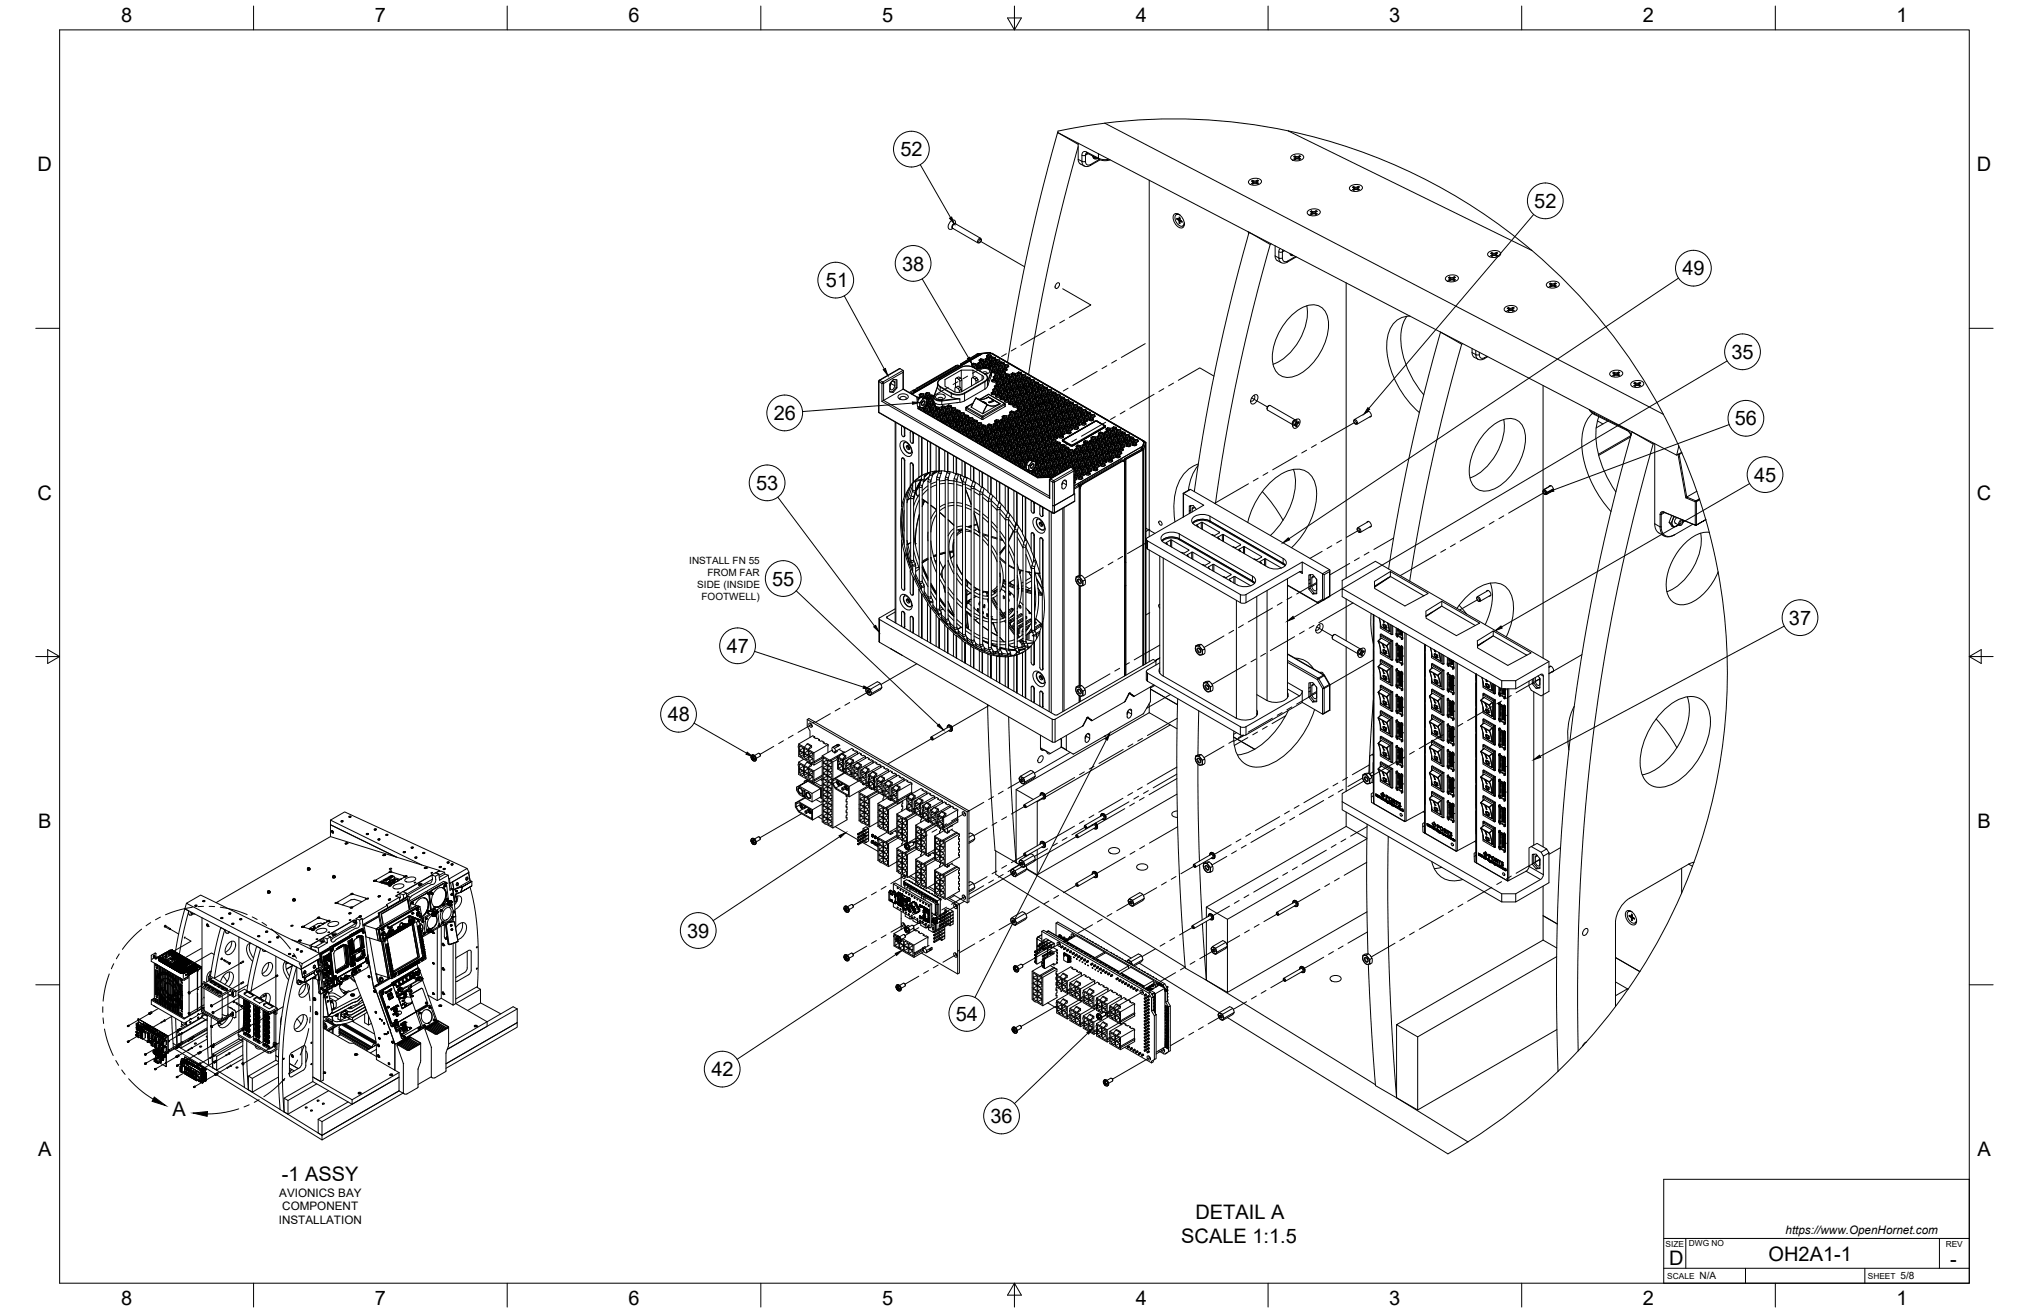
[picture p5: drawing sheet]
<svg xmlns="http://www.w3.org/2000/svg" width="864mm" height="559mm" viewBox="0 0 864 559" stroke-linecap="round" stroke-linejoin="round" font-family="sans-serif">
<defs><g id="words">
<g font-size="8.5">
<text x="51.6" y="9.4">8</text>
<text x="159.5" y="9.4">7</text>
<text x="267.5" y="9.4">6</text>
<text x="375.4" y="9.3">5</text>
<text x="483.4" y="9.4">4</text>
<text x="591.3" y="9.4">3</text>
<text x="699.3" y="9.4">2</text>
<text x="807.2" y="9.4">1</text>
<text x="383.2" y="66.5">52</text>
<text x="16" y="72.9">D</text>
<text x="841.4" y="72.9">D</text>
<text x="653" y="88.5">52</text>
<text x="383.9" y="115.1">38</text>
<text x="716.1" y="117.2">49</text>
<text x="351.6" y="122.2">51</text>
<text x="736.9" y="152.7">35</text>
<text x="329.3" y="178.8">26</text>
<text x="738.4" y="181">56</text>
<text x="321.8" y="208.5">53</text>
<text x="746.6" y="205">45</text>
<text x="16" y="212.6">C</text>
<text x="841.4" y="212.6">C</text>
<text x="328.6" y="249.2">55</text>
<text x="761.4" y="265.9">37</text>
<text x="309.3" y="277.9">47</text>
<text x="284.2" y="307">48</text>
<text x="16.2" y="352.3">B</text>
<text x="841.7" y="352.3">B</text>
<text x="292.5" y="399.1">39</text>
<text x="406.8" y="434.3">54</text>
<text x="302.8" y="458.1">42</text>
<text x="73.5" y="475.1">A</text>
<text x="421.6" y="478">36</text>
<text x="16.2" y="492">A</text>
<text x="841.7" y="492">A</text>
<text x="120" y="502.6">-1 ASSY</text>
<text x="508.8" y="518.7">DETAIL A</text>
<text x="502.8" y="529">SCALE 1:1.5</text>
<text x="710.4" y="538.4">D</text>
<text x="752.8" y="536.7">OH2A1-1</text>
<text x="830.1" y="538.8">-</text>
<text x="51.6" y="555.5">8</text>
<text x="159.5" y="555.5">7</text>
<text x="267.5" y="555.5">6</text>
<text x="375.4" y="555.4">5</text>
<text x="483.4" y="555.5">4</text>
<text x="591.3" y="555.5">3</text>
<text x="699.3" y="555.5">2</text>
<text x="807.2" y="555.5">1</text>
</g>
<g font-size="5">
<text x="118.9" y="509.2">AVIONICS BAY</text>
<text x="120.2" y="515">COMPONENT</text>
<text x="118.7" y="520.9">INSTALLATION</text>
<text x="760" y="525.2">https://www.OpenHornet.com</text>
</g>
<g font-size="4.3">
<text x="293.4" y="240.2">INSTALL FN 55</text>
<text x="301.1" y="245.3">FROM FAR</text>
<text x="296.8" y="250.4">SIDE (INSIDE</text>
<text x="298.6" y="255.6">FOOTWELL)</text>
<text x="723.4" y="544.5">N/A</text>
<text x="809" y="544.5">5/8</text>
</g>
<g font-size="3.5">
<text x="708.9" y="530.9">SIZE</text>
<text x="718.9" y="530.5">DWG NO</text>
<text x="828.2" y="530.9">REV</text>
<text x="709.6" y="544.2">SCALE</text>
<text x="795" y="544.2">SHEET</text>
</g>
</g></defs>
<!-- layer: Visible -->
<g fill="none" stroke="#000" stroke-width=".43">
<path d="M470.2 52.4l-16.2 2.6-3.7 .8-.1 .6 263.5 137.3 2-1.2M470.2 52.4l237.8 123.9M470.2 52.4a235.7 235.7 0 0 1 78.1 3.3M548.3 55.7a235.7 235.7 0 0 1 103.7 50.9zM458.9 61.4l-8.7-5-6.2 22.8-5.4 22.7-4.8 22.9-5 29.4M458.9 60.9l.2 7.9 .4 .8 2 1a2.68 2.68 0 0 0 2.5-.2l4.2-2.4M458.9 62.4l-5.7 21.1-6.1 25.6-4.9 24.2-4.4 26M462.4 65.1l6.5 3.1 1.8 .2 1.8-.4M464.3 70l-.3 .4M466.2 67.3h-.8M466.8 67.3l-.9-.1-.8-.8 .1 .5a1.26 1.26 0 0 0 1.9 .6M489.1 76.7v151.7"/>
<path d="M531.7 76.7a4 4 0 0 1 5.2 .2 2.35 2.35 0 0 1-3.1 2l-1.6-.4a1.04 1.04 0 0 1-.5-1.8zM533.2 77.8l.1 .5M533.2 76.8v.2M533.2 76.8l-.5 .2 .7 .6-.7 .5 .5 .2M533.2 77l.9 1M533.2 77l-.3 .2M533.4 77.6l.1 .6M533.7 77v.7M534.2 77.1v.8M534.6 77l.1 .6M534.9 77.5v.6M535.1 76.9l-.7 1.1"/>
<path d="M535.1 78.3a1.47 1.47 0 0 0-1.9 0M535.1 76.9l.4 .1M535.1 76.7a1.5 1.5 0 0 1-1.9 .1M535.1 76.7v.2M535.1 77.7v.6M535.1 76.7l.5 .2-.7 .6 .7 .5-.5 .2M549.7 66.4a4 4 0 0 1 5.1 .1 2.35 2.35 0 0 1-3 2l-1.7-.4a1.04 1.04 0 0 1-.4-1.7zM550.7 67.7l.5 .3a1.47 1.47 0 0 1 1.9-.1M551.1 67.4l.1 .5M551.2 66.4v.2M551.2 66.4l-.5 .3 .6 .5-.6 .5M551.2 66.6l.8 1"/>
<path d="M551.2 66.6l-.3 .2M551.3 67.2l.2 .6M551.6 66.6v.7M552.1 66.7l.1 .9M552.6 66.6l.1 .6M552.9 67.1v.7M553.1 66.5l-.8 1.1M553.1 66.3a1.47 1.47 0 0 1-1.9 .1M553.1 66.3v.2M553.1 66.5l.3 .1M553.1 67.4v.5M553.1 66.3l.5 .2-.7 .6 .7 .5-.5 .3"/>
<path d="M574.7 79.4a4 4 0 0 1 5.1 .1 2.35 2.35 0 0 1-3 2l-1.7-.4a1.04 1.04 0 0 1-.4-1.7zM576.2 79.4a1.5 1.5 0 0 0 1.9-.1v.2M576.2 79.4v.2M576.2 79.4l-.5 .3 .6 .5-.6 .5 .5 .3M576.2 79.6l.8 1M576.2 79.6l-.3 .2M576.6 79.7v.6M577.1 79.7l.1 .9M577.6 79.6l.1 .7M578.1 79.5l-.8 1.1M578.1 79.5l.3 .2M578.1 79.3l.5 .3-.7 .5 .7 .5-.5 .3"/>
<path d="M406.7 95.2a1.23 1.23 0 0 0-1.3 .6 1.23 1.23 0 0 0 .1 1.4M406.7 95.2l10.7 6.2M406.7 95.2a1.32 1.32 0 0 0-1.2 2l10.8 6.2M406.7 95.3v-.8a1.06 1.06 0 0 0-.9-.9 1.06 1.06 0 0 0-1.1 .6 2.41 2.41 0 0 0-.6 3.4l1.5-.3M406.8 95.3a1.2 1.2 0 0 0-1.3 .6 1.2 1.2 0 0 0 .2 1.4M499.8 91.1a2.95 2.95 0 0 1 3.8 2.2l.4 1.4a1.67 1.67 0 0 1-.6 2.2 1.67 1.67 0 0 1-2.2-.6 4.2 4.2 0 0 1-1.4-5.2zM500.7 91.3h-.1M500.7 91.3h1.1M501 92.9v.4M501.5 93.2l-.6 .1M501.9 95l.3 .1M502.2 91.6a1.41 1.41 0 0 0-1.9 0 1.41 1.41 0 0 0-.1 1.9 2.8 2.8 0 0 0 3.4 2.6l.4-1.4"/>
<path d="M502.2 92.9l-.4 .4-.9-.4v.4a1.27 1.27 0 0 1 1 1.7l.3 .2 .1-.9 .9 .3v-.4a1.25 1.25 0 0 1-1-1.6l-.3-.2v.6M502.2 94.5l-.3 .4M502.2 93.1h-.2M502.2 93l-.4 .3M502.3 93.4l-.8 .3M502.3 93.6l-.5 .3M502.5 93.7l-.6 .6M502.7 93.9l-.1 .2M502.8 94l-.5 .3M502.9 94l-.3 .3M504.1 95.2l-.7 1M531.1 98.6l.5 .6"/>
<path d="M531.5 99v.4M556.7 89.7a4 4 0 0 1 5.2 .2 2.35 2.35 0 0 1-3 2l-1.7-.4a1.04 1.04 0 0 1-.5-1.8zM558.2 89.8v.2M558.2 89.8l-.5 .3 .7 .5-.7 .5 .5 .2v-.5M558.2 90l.9 1M558.2 90l-.3 .2M558.4 90.6l.1 .6M558.7 90v.7M559.2 90.1v.9M559.6 90l.1 .6M559.9 90.5v.7M560.1 89.9l-.7 1.1"/>
<path d="M560.1 89.7a1.5 1.5 0 0 1-1.9 .1M560.1 91.3a1.44 1.44 0 0 0-1.9 .1M560.1 89.7v.2M560.1 90.7v.6M560.1 89.9l.4 .1M560.1 89.7l.5 .2-.7 .6 .7 .5-.5 .3M576.1 80.5l.1 .4M576.3 80.2l.2 .6M577.9 80.1v.7M578.1 80.9a1.44 1.44 0 0 0-1.9 .1M578.1 80.4v.5M416.9 102.1l.2-.2a.58 .58 0 0 1 .4 .9 .58 .58 0 0 1-1 .1z"/>
<path d="M417.6 102.2v-.6a1.06 1.06 0 0 0-1.3 .5 1.06 1.06 0 0 0 .2 1.3l.6-.2M540.6 104l-7.3 27.4-5.9 25.7-6 31.1-4.1 26.2M541.1 103.8l-.5 .2-9-5.2-6.8 25.7-6.8 29.1-5.3 27.6-4.4 28M542.7 104.6l.2 5.4 .4 .7 2 1.1a2.68 2.68 0 0 0 2.6-.2l3.9-2.3M548.1 111.1l-.2 .5M549 107.9l.4 .7 1.2 .1M549.5 108.2l.4 .2M550 108.4l-.7 .1M615.5 117.8a4 4 0 0 1 5.2 .2 2.35 2.35 0 0 1-3 2l-1.7-.4a1.04 1.04 0 0 1-.5-1.8zM616.5 119.2l.5 .3M617 118.9l.1 .5M617 117.9l.1 .2"/>
<path d="M617 117.9l-.5 .3 .7 .5-.7 .5M617.1 118.1l.8 1M617.1 118.1l-.4 .2M617.2 118.7l.1 .6M617.5 118.1v.7M618 118.2v.9M618.5 118.1v.6M618.8 118.6l-.1 .7M618.9 118l-.7 1.1M618.9 119.4a1.47 1.47 0 0 0-1.9 .1M618.9 118l.4 .2M619 117.8a1.5 1.5 0 0 1-2 .1"/>
<path d="M619 117.8l-.1 .2M619 118.9l-.1 .5M619 117.8l.5 .2M619.4 118.1l-.6 .5 .6 .5M619.5 119.1l-.5 .3M633.5 107.5a4 4 0 0 1 5.2 .1 2.35 2.35 0 0 1-3.1 2l-1.6-.3a1.04 1.04 0 0 1-.5-1.8zM635 107.5l-.5 .3 .7 .5-.7 .6 .5 .2v-.5M635 107.7l-.3 .2M635.2 108.3l.1 .6M635.5 107.8v.6M636 107.8v.9M636.4 107.7l.1 .7"/>
<path d="M636.7 108.2v.7M636.9 107.4a1.47 1.47 0 0 1-1.9 .1l.8 1.2M636.9 107.7l-.8 1M636.9 109a1.47 1.47 0 0 0-1.9 .1M636.9 107.4v.3M636.9 107.6l.3 .2M636.9 108.5v.5M636.9 107.4l.5 .3M637.4 107.7l-.7 .5 .7 .5M637.4 108.7l-.5 .3M652 106.6a235.7 235.7 0 0 1 56 69.7M449.7 120.7a.69 .69 0 0 1 1.2-.1 1.7 1.7 0 0 1-1.6 2.1l-.2-1z"/>
<path d="M549.9 134a12.1 12.1 0 0 1 11.1-3.9 7.9 7.9 0 0 1 4.5 8.1 26.1 26.1 0 0 1-13.4 21.5 6.9 6.9 0 0 1-10.5-6 26 26 0 0 1 8.3-19.7zM556.2 130.1a25.1 25.1 0 0 1-9.4 22.1l-3 2-2 .8M573 120.4v125.7M598.8 134.6a20 20 0 0 0-1.6 16.7 42.7 42.7 0 0 0 8.8 16.7M600.1 134.5a9.6 9.6 0 0 0-9.5 8.7 35.6 35.6 0 0 0 7.6 26l3.4 4 2.5 2.4M640.6 130.9a4 4 0 0 1 5.1 .1 2.35 2.35 0 0 1-3 2l-1.7-.4a1.04 1.04 0 0 1-.4-1.7zM642 130.9l-.5 .3 .7 .5-.7 .5 .5 .3v-.5M642 131.1l.9 1M642.1 131.1l-.4 .2M642.2 131.7l.1 .6M642.5 131.1v.7M643 131.2v.9"/>
<path d="M643.5 131.1l.1 .7M643.8 131.6l-.1 .7M643.9 131l-.7 1.1M643.9 131l.1-.2a1.5 1.5 0 0 1-2 .1v.2M644 132.4a1.44 1.44 0 0 0-2 .1M644 131.9v.5M644 131l.3 .2M644 130.8l.5 .3M644.4 131.1l-.6 .5 .6 .5M644.5 132.1l-.5 .3M658.5 120.5a4 4 0 0 1 5.2 .1 2.35 2.35 0 0 1-3.1 2l-1.6-.3a1.04 1.04 0 0 1-.5-1.8zM660 121.6v.5"/>
<path d="M660 120.5v.2M660 120.5l-.5 .3 .7 .5-.7 .6 .5 .2a1.43 1.43 0 0 1 1.9-.1M660 120.7l.8 1M660 120.7l-.3 .2M660.2 121.3l.1 .6M660.5 120.8v.6M661 120.9v.8M661.4 120.7l.1 .7M661.7 121.2v.7M661.9 120.7l.3 .1M661.9 120.5l-.8 1.2M661.9 120.5a1.5 1.5 0 0 1-1.9 0"/>
<path d="M661.9 121.5v.5M661.9 120.4l.5 .3-.7 .5 .7 .5-.5 .3M384.4 158.4l-.1-.8-1.4-.8-8.8 5.2-.1 13.6M384.5 157.9v7.7M407 155.8l-16.5 9.5M407.5 155.5l-.7 .1-16.5 9.6-.7 .6M408.2 155.6l-.5-.2-18.4 10.5M408.5 155.8l-.3-.2-20.7 11.7M409.2 157.5h4.9v3.1M413.5 155.1l.8-.5 1.1 .2 .2 .6-.7 .5-1.1-.2zM413.7 155.5l.6-.3 1.2 .3M413.7 156.1l1 .1 .2 .5"/>
<path d="M414.1 157.5l4.3 2.5 .3 .7-.3 .7-10.1 5.6-2.2-.4-3.9-2.2v-2.9l7-4v3.8M414.3 154.6v.6M414.7 156.2v.3M415.3 156.9l4.6-.4 1.5 .6 .6 1.1M415.4 154.8v.5M415.5 156.6l.6-.4 1.2 .4M416 154.7l.8-.5 1.1 .2 .3 .6-.8 .5-1.1-.2zM416.1 155.7v.5M416.2 155.1l.6-.3 1.2 .3M416.4 151l-7 4.3-.5-.4v.7M416.5 150.5l-7.6 4.4M416.7 153.2l.8-.4 1 .2 .3 .6-.8 .4-1-.1z"/>
<path d="M416.8 154.2v.6M416.9 153.7l.6-.4 1.1 .4M417 157.9a2.5 2.5 0 0 1 4.2 .1l-.3 .7-1.5 .5M417.2 151l-29.2 16.6M417.2 155.9l.3 .6-.3 .1M417.2 155.9l-1.1-.2-.8 .4 .6 .7M417.2 155.9v.5M417.5 152.8v.5M417.6 150.8l-1.2 .1M417.9 154.4v.5M418 156.2l.6-.4 1.2 .4M418.2 158.5a1.1 1.1 0 0 1 1.1-.3 1.1 1.1 0 0 1 .8 .9"/>
<path d="M418.5 154.3l.8-.5 1.1 .2 .3 .6-.8 .5-1.1-.2zM418.5 153v.5M418.6 155.3v.5M418.7 154.7l.6-.3 1.2 .3M419 159l.8 .2M419.2 152.8l.8-.4 1.1 .1 .2 .7-.7 .4-1.1-.1zM419.3 153.8v.6M419.4 153.3l.6-.4 1.2 .4M419.7 155.4l.3 .7-.6 .3M419.7 155.4l-1.1-.1-.7 .4 .2 .7 .6 .1M419.7 155.4v.6M419.9 151.4l.7-.5 1.1 .2 .3 .6-.8 .5-1-.2z"/>
<path d="M420 152.4v.5M420.1 151.8l.5-.3 1.2 .3M420.3 155.4l.9-.5 1 .2 .3 .6-.8 .4-1.1-.1zM420.4 154v.6M420.5 156.4v.3M420.6 155.8l.6-.4 1.1 .4M420.6 150.9v.6M421 153.9l.8-.4 1.1 .1 .3 .6-.8 .5-1.1-.2zM421.1 152.5v.6M421.2 154.9v.5M421.2 154.3l.6-.3 1.2 .3M421.3 157l.3 .2"/>
<path d="M421.6 156.5l.2 .6-.2 .2M421.6 156.5h-1.5M421.6 156.5v.6M421.6 150.1l.2 .3M421.6 150.1l-.1 .2M421.6 150l-5.1 .5M421.7 152.5l.8-.5 1.1 .2 .3 .6-.8 .4-1.1-.1zM421.7 151.1v.6M421.8 153.5v.5M421.9 152.9l.6-.4 1.2 .4M422 158.2v1.6l-1.6 4.4M422 158.1l.3-.2 1.2 .4"/>
<path d="M422.2 156.4l.8-.4 1.1 .1 .2 .6-.7 .5-1.1-.2zM422.2 155.1v.5M422.3 157.4v.5M422.3 150.4l64.5 37.2M422.3 150.4l-.9-.2-3.3 .3-.9 .6M422.4 156.8l.6-.3 1.2 .4M422.5 152v.5M422.6 158l.7 .4M422.9 155l.8-.5 1 .2 .3 .6-.8 .5-1-.2zM422.9 153.6v.6M423 156v.5M423.1 155.4l.6-.4 1.1 .4"/>
<path d="M423.4 158.9l.8-.4 1 .1 .3 .7-.8 .4-1-.1zM423.4 157.6l.3 .6-.8 .5-.9-.2M423.4 157.6l-1.1-.2-.4 .3M423.4 157.6v.5M423.5 159.9v.6M423.5 153.5l.8-.4 1.1 .1 .3 .6-.8 .5-1.1-.2zM423.6 159.4l.6-.4 1.1 .4M423.6 152.2v.5M423.7 154.5v.5M423.7 153.9l.6-.3 1.2 .4M424 157.5l.8-.5 1.1 .2 .3 .6-.8 .5-1.1-.2zM424.1 156.1v.6"/>
<path d="M424.2 158.5v.5M424.2 157.9l.6-.3 1.2 .3M424.3 153.1v.5M424.5 159.1l.7 .4M424.7 156l.8-.4 1.1 .1 .3 .7-.8 .4-1.1-.1zM424.7 154.7v.5M424.8 157v.6M424.9 156.5l.6-.4 1.2 .4M425.2 160l.8-.5 1.1 .2 .3 .6-.8 .5-1.1-.2zM425.2 158.6v.6M425.4 154.6l.8-.5 1 .2 .3 .6-.8 .5-1-.2zM425.4 153.2v.6"/>
<path d="M425.5 155.6v.5M425.6 155l.6-.3 1.1 .3M425.9 158.5l.8-.4 1 .1 .3 .7-.8 .4-1-.1zM425.9 157.2v.5M426 159.5v.6M426.1 159l.6-.4 1.1 .4M426.2 154.1v.6M426.6 157.1l.7-.5 1.1 .2 .3 .6-.8 .5-1.1-.2zM426.6 155.7v.6M426.7 158.1v.5M426.7 157.5l.6-.3 1.2 .3M427.1 159.7v.6"/>
<path d="M427.2 155.6l.8-.4 1.1 .1 .3 .7-.8 .4-1.1-.1zM427.2 154.3v.5M427.3 156.6v.6M427.4 156.1l.6-.4 1.2 .4M427.7 159.6l.8-.4 1.1 .1 .3 .6-.8 .5-1.1-.2zM427.7 158.2v.6M428 155.2v.5M428.4 156.8v.6M428.5 159.2v.5M429.1 155.3v.6M429.6 159.3v.6M430.2 159.2l.8-.4 1.1 .1 .3 .7-.8 .4-1.1-.2z"/>
<path d="M430.4 159.6l.6-.3 1.2 .4M431 158.8v.5M432.1 158.9v.6M432.7 158.8l.8-.4 1.1 .1 .3 .7-.8 .4-1.1-.2zM432.9 159.8v.6M432.9 159.3l.6-.4 1.2 .4M433.5 158.4v.5M433.9 160v.5M434.6 159.9l.8-.5 1 .2 .3 .6-.8 .5-1-.2zM434.6 158.5v.6M435.4 159.4v.6M436.4 159.6v.5"/>
<path d="M622.1 146.5l-6.7 25.1-6.6 28.2-5.1 25.2-3.7 22.3M622.6 146.2l-.5 .3-9-5.2-7.1 26.6-5.5 23.6-5.2 25.2-4.3 25.4M626.6 148.3a3.4 3.4 0 0 0 2.7 4.7h1.7l2.2-1.2M631.9 152.2l-.2 .5M685.5 158.4a4 4 0 0 1 5.1 .1 2.35 2.35 0 0 1-3 2l-1.7-.3a1.04 1.04 0 0 1-.4-1.8zM686.9 159.5l.1 .5M686.9 158.4l.1 .2M687 158.4l-.5 .3 .6 .5-.7 .6 .6 .2a1.47 1.47 0 0 1 1.9-.1M687 158.6l.8 1M687 158.6l-.4 .2M687.1 159.2l.1 .6M687.4 158.7v.6"/>
<path d="M687.9 158.8l.1 .8M688.4 158.6l.1 .7M688.7 159.2v.6M688.9 158.6l-.8 1M688.9 158.6l.3 .1M688.9 158.3a1.5 1.5 0 0 1-2 .1M688.9 158.3v.3M688.9 159.4v.5M688.9 158.3l.5 .3M689.4 158.6l-.7 .6 .7 .4-.5 .3M374 175.6l74.2 42.8h.5l8.6-4.9-.1-3.4M374.1 175.5l-.1 .1"/>
<path d="M378.7 166.7l1.5 .3M379.2 162.9v.3M379.2 163.2l-.3 .9M380.2 161.5l1.6 .1v3.5l-1.6 1.9-1.5-.1v-3.5zM380.8 162.7v-.3a1.35 1.35 0 0 0-1.9 1.5l.1 1.8a1.35 1.35 0 0 0 1.8-1.6v-1.3M381 179.6v85.4M381.4 161.6v3.2M381.8 165.1l-.4-.3-1.5 2M382.5 168.2a2.71 2.71 0 0 1 4.1 .7 2.55 2.55 0 0 1-4.4 0zM383.5 170l-.3-.1a1.02 1.02 0 0 1 .4-1.2 1.02 1.02 0 0 1 1.2 0l1 .7-.5 .6M384.5 165.6l-9.1 5.2M384.5 165.6l6 3.5"/>
<path d="M389.3 165.9l-2.3 1.1M390.2 169l.5 .3M390.5 170.9v2l.9 .5v-2M390.7 169.3l.6-.4 1.2 .1 1.9 .7v2l-1.5 1.8M390.7 169.3l.1 1M390.7 173.9l51.1 29.4M390.8 169.9l.2 .1M391.1 173.2l.1 .8M391.2 173.3h-.1M391.2 167.9l.8-.4 1.1 .1 .3 .7-.8 .4-1.1-.1zM391.3 168.9v.6M391.4 173.4l1.5 .1"/>
<path d="M391.4 169.6l.6-.6 .9 .5-1.5 1.9-.9-.5zM391.4 168.4l.6-.4 1.2 .4M391.5 169.5l-.7 .3M391.8 173.5l-.6 .3M391.9 174.5l.4 .2M392 167.5v.5M392.2 174.5v.1M392.5 173.5l.5 .3M392.6 170.2a1.12 1.12 0 0 1 1.6-.4 1.12 1.12 0 0 1 .2 1.7 1.93 1.93 0 0 1-2.7 1.7 2.78 2.78 0 0 1 .9-3zM392.6 171l-.3 .6M392.7 170.9l-.4 .8M392.8 170.8l.2-.2a.87 .87 0 0 1 .9 .8 .87 .87 0 0 1-.6 .9l-.3 .2a.87 .87 0 0 1-.9-.7 .87 .87 0 0 1 .7-1z"/>
<path d="M392.9 174.4l.8-.5 1 .2 .3 .7-.8 .4-1.1-.2zM392.9 169.5l1.5 .2M392.9 173.5v.1M392.9 170.7a.78 .78 0 0 1 .7 .8 .78 .78 0 0 1-.7 .7l-.5 .1-.2-.3M393 173.4l.2 .3-.8 .4-1.1-.1-.2-.4M393.1 174.8l.6-.3 1.1 .4M393.1 167.6v.6M393.5 173l.8-.5 1.1 .2 .3 .6-.8 .5-1.1-.2zM393.6 169.2l1.4 .2M393.7 173.9v.6M393.7 167.6l.8-.5 1.1 .2 .3 .6-.8 .4-1.1-.1zM393.7 175.5l.4 .2"/>
<path d="M393.7 173.4l.6-.3 1.2 .3M393.8 168.6v.5M393.9 168l.6-.4 1.2 .4M394.1 175.6v.1M394.3 172.5v.6M394.4 171.9l.6-.3 1.2 .4M394.5 170.7v.1M394.5 167.1v.5M394.7 175.5l.8-.5 1.1 .2 .3 .6-.8 .5-1.1-.2zM394.7 174.1v.6M394.9 170.1l.8-.5 1 .2 .3 .6-.8 .5-1-.2zM394.9 168.7l.3 .6-.8 .5"/>
<path d="M394.9 168.7l-1.1-.1-.7 .5M394.9 175.9l.6-.3 1.2 .3M394.9 168.7v.5M395 171v.6M395.1 170.5l.6-.3 1.1 .3M395.4 174l.8-.4 1 .1 .3 .6-.8 .5-1-.2zM395.4 172.7v.5M395.5 175v.6M395.6 176.6l.4 .2M395.6 174.5l.6-.4 1.1 .4M395.6 167.3v.5M395.7 169.6v.6"/>
<path d="M395.9 176.6v.2M396 172.6l.8-.5 1.1 .2 .3 .6-.8 .5-1.1-.2zM396.1 171.2l.3 .7-.8 .4-1.1-.2-.2-.4M396.1 171.2l-1.1-.2-.6 .4M396.1 171.2v.6M396.2 173.6v.5M396.2 173l.6-.3 1.2 .3M396.3 168.1v.6M396.5 176.5l.8-.4 1.1 .2 .3 .6-.8 .4-1.1-.1zM396.6 175.2v.5M396.7 177l.6-.4 1.2 .4M396.7 169.8v.5"/>
<path d="M396.8 172.1v.6M397.2 175.1l.8-.5 1.1 .2 .3 .6-.8 .5-1.1-.2zM397.2 173.7v.6M397.3 176.1v.5M397.4 169.1v1.5a2.81 2.81 0 0 0 3.5 1.6l7.2-.9M397.4 170.7l-.7 .4 .3 .6 1.3 .1M397.4 175.5l.6-.3 1.2 .3M397.4 168.9l-1.1-.2-.5 .3M397.4 177.7l.4 .2M397.4 168.3l-1.1-.2-.7 .5 .2 .6 1.1 .2 .5-.3M397.4 168.3v.5M397.4 168.3l.1 .2"/>
<path d="M397.5 171v.2M397.7 171.2l-.8 .4M397.7 177.7v.1M397.9 173.6l.8-.4 1.1 .2 .2 .6-.8 .4-1-.1zM397.9 172.3v.5M398 174.6v.6M398.1 174.1l.6-.4 1.1 .4M398.4 177.6l.8-.5 1 .2 .3 .6-.7 .5-1.1-.2zM398.4 168.4a2.77 2.77 0 0 1 4 .3 2.28 2.28 0 0 1-3.6 1.1 .88 .88 0 0 1-.4-1.4zM398.4 176.3v.5M398.6 178l.6-.3 1.1 .4M398.7 173.2v.5"/>
<path d="M398.8 173.8v.5M399 164.5l-1.6 4.6M399.1 176.1l.7-.4 1.1 .2 .3 .6-.8 .4-1.1-.1zM399.1 174.8v.5M399.2 177.1v.6M399.2 176.6l.6-.4 1.2 .4M399.3 170a1.01 1.01 0 0 1 1-.9 1.01 1.01 0 0 1 1 .9M399.3 178.7l.3 .2M399.6 178.8v.1M399.6 170.1h1.4M399.7 174.7l.8-.5 1.1 .2 .3 .6-.8 .5-1.1-.2zM399.8 173.4v.5"/>
<path d="M399.8 175.7v.5M399.9 175.1l.6-.3 1.2 .4M400 175.3h.1M400.2 178.7l.8-.5 1.1 .2 .3 .6-.8 .5-1.1-.2zM400.2 177.3v.5M400.4 173.2l.8-.4 1.1 .2 .2 .6-.7 .4-1.1-.1zM400.4 179.1l.6-.3 1.2 .3M400.5 174.2v.6M400.6 173.7l.6-.4 1.2 .4M400.9 177.2l.8-.4 1.1 .1 .3 .6-.8 .5-1.1-.2zM400.9 175.9v.5M401 178.2v.6"/>
<path d="M401.1 177.6l.6-.3 1.1 .4M401.1 179.8l.4 .2M401.2 172.8v.5M401.4 179.8v.2M401.6 175.8l.8-.5 1 .2 .3 .6-.8 .5-1.1-.2zM401.6 174.4v.5M401.7 176.8v.5M401.8 176.2l.6-.3 1.1 .3M401.8 176.4h.1M402.1 179.7l.7-.4 1.1 .1 .3 .6-.8 .5-1.1-.2zM402.1 178.4v.5M402.2 174.3l.8-.5 1.1 .2 .3 .6-.8 .5-1.1-.2z"/>
<path d="M402.3 173v.5M402.4 175.3v.6M402.4 174.7l.6-.3 1.2 .4M402.7 178.3l.8-.5 1.1 .2 .3 .6-.8 .4-1.1-.1zM402.8 176.9v.6M402.8 179.3v.5M402.9 172.9l.8-.5 1.1 .2 .3 .6-.8 .5-1.1-.2zM402.9 178.7l.6-.3 1.2 .3M403 173.8v.6M403.1 173.3l.6-.3 1.2 .3M403.4 176.8l.8-.4 1.1 .1 .3 .6-.8 .5-1.1-.2zM403.4 175.5v.5"/>
<path d="M403.5 177.8v.6M403.6 177.2l.6-.3 1.2 .4M403.7 172.4v.6M403.7 177.4h.1M403.9 179.4v.6M404.1 175.4l.8-.5 1 .2 .3 .6-.8 .4-1-.1zM404.1 174v.6M404.2 176.4v.5M404.3 175.8l.6-.3 1.1 .3M404.5 178.5v.3M404.6 179.3l.8-.4 1 .1 .3 .7-.8 .4-1-.1zM404.6 178v.5"/>
<path d="M404.7 173.9l.8-.4 1.1 .1 .3 .6-.8 .5-1.1-.2zM404.8 172.6v.5M404.9 174.9v.6M404.9 174.3l.6-.3 1.2 .4M405.2 177.9l.8-.5 1.1 .2 .3 .6-.8 .5-1.1-.2zM405.3 176.5v.6M405.4 178.9v.5M405.4 178.3l.6-.3 1.2 .3M405.5 173.5v.5M405.5 178.5h.1M405.9 176.4l.8-.4 1.1 .1 .3 .7-.8 .4-1.1-.1zM405.9 175.1v.5"/>
<path d="M405.9 179.5v.6M406 177.4v.6M406.1 176.9l.6-.4 1.2 .4M406.4 179l.1 .8-1.1-.4-.6 .4M406.6 175l.8-.5 1.1 .2 .2 .6-.8 .5-1-.2zM406.6 173.6v.6M406.7 176v.5M406.9 164.8l-.5 .3v1.7M406.9 164.8l.9 .6 .5 .8v.8M406.9 164.8l.9-.5 .9 .6M407.1 178.9l.8-.4 1 .1 .3 .7-.7 .4-1.1-.1zM407.1 177.6v.5"/>
<path d="M407.1 160.9l.9-.5 .9 .5-.8 .5zM407.1 160.9l-.4 .2v3.9M407.2 179.9v.6M407.3 179.4l.6-.4 1.1 .4M407.3 176.6v.6M407.3 179.3l1.2 .1M407.4 174.5l-.1 1.2M407.8 177.5l.7-.5 1.1 .2 .3 .6-.8 .5-1-.2zM407.8 176.1v.6M407.8 165.4l.9-.5 .5 .8M407.9 178.5v.5M407.9 177.9l.6-.3 1.2 .3"/>
<path d="M408.1 161.4l.5 .8M408.3 166.2l.9-.5v1.1M408.3 179.4v.3M408.4 176l.8-.4 1.1 .1 .3 .7-.8 .4-1.1-.1zM408.5 174.7v.5M408.5 175.4l-1.1-.3-.6 .3M408.5 177v1.2M408.6 164.8v-2.6l.8-.5v4.9M408.6 176.5l.6-.4 1.2 .4M408.9 178.6v.6l-.4 .2v-.3M408.9 160.9l.5 .8M409.2 175.6v.5"/>
<path d="M409.6 178.6l.8-.5 1.1 .2 .3 .6-.8 .4-1.1-.1zM409.6 177.2v.6M409.7 179.6v.5M409.8 179l.6-.4 1.1 .4M410.3 177.1l.8-.4 1 .1 .3 .6-.8 .5-1.1-.2zM410.3 175.7v.6M410.4 178.1v.5M410.5 177.5l.6-.3 1.1 .3M410.8 179.7v.6M411.1 176.7v1.1M411.1 178.8h.1M411.1 178.8l.3 .3"/>
<path d="M411.4 179.6l.8-.4 1.1 .1 .3 .7-.8 .4-1.1-.2zM411.5 178.3v.5M412.1 178.2l.8-.5 1.1 .2 .3 .6-.8 .5-1.1-.2zM412.1 176.8v.6M412.2 179.2v.5M412.3 178.6l.6-.4 1.2 .4M412.6 179.8l.7 .3M412.9 177.7v.5M413.3 179.3v.6M413.9 179.2l.8-.4 1.1 .1 .3 .7-.8 .4-1.1-.1zM414 177.9v.5M414 160.7l-.5 .3v3.3"/>
<path d="M414.1 171.6l-2.8 1.7-.2 1.2M414.1 179.7l.6-.4 1.2 .4M414.7 178.8v.5M414.9 161.3l.9-.5 .4 .8-.8 .5zM415.4 169.4l-2 3.9M415.4 162.1v1.1M415.5 169.4l4.8 2.8M415.8 160.8l-1-.6-.8 .5 .9 .6M415.8 178.9v.6M415.9 169.7l2.5 .2 2.3-1 5 2.9-7.4 4.3-5.1-2.9 .3-.2M416.2 161.6v1.1M416.6 179.8v.6"/>
<path d="M416.9 170l4.1-2.1 6.7 3.8 .1 1.2-9.6 5.6-7.1-4.1M417.6 170.7l2.3 1-.8-.2M417.8 170.8l2.1 1M418.1 170.9h.1M418.2 171l1.3 .6-1-.4M419.5 171.6h-.2M420.3 172.2l.2 .1M420.3 172.2h.1M420.3 164.5l-1.1 1.1-8.7 5-2 .6M420.3 163l.1-2.3-.6-1.1-5.6-3.3-2.1-.6-2.9 .6-9.8 5.8-.4 .9v1.7l.8 1.3 5.5 3.2 3.3 .5M420.3 164.4h.1M420.7 168.9l-1.3 .7"/>
<path d="M420.7 169h.1M420.7 171.2l1.7-.6 .4 .2-1.6 .6zM420.8 169l4.8 2.8M421.8 167.2l.8-.4 1.1 .1 .3 .7-.8 .4-1.1-.1zM422 161.8l.8-.4 1.1 .1 .3 .7-.8 .4-1.1-.1zM422 167.7l.6-.4 1.2 .4M422.2 162.3l.6-.4 1.2 .4M422.4 170.5l.4 .3M422.4 170.5l-1.7 .7M422.5 165.8l.8-.5 1.1 .2 .3 .6-.8 .5-1.1-.2zM422.6 166.8v.5M422.7 160.4l.8-.5 1.1 .2 .2 .6-.7 .5-1.1-.2z"/>
<path d="M422.7 166.2l.6-.3 1.2 .3M422.8 161.4v.5M422.9 160.8l.6-.3 1.1 .3M423.2 164.3l.8-.4 1 .1 .3 .7-.8 .4-1-.1zM423.3 165.3v.6M423.3 179.1l.8-.4 1.1 .1 .3 .7-.8 .4-1.1-.2zM423.4 164.8l.6-.4 1.1 .4M423.5 179.6l.6-.4 1.2 .4M423.7 168.3l.8-.4 1 .1 .3 .6-.8 .5-1-.2zM423.7 166.9v.6M423.9 162.9l.7-.5 1.1 .2 .3 .6-.8 .5-1.1-.2zM423.9 168.7l.6-.3 1.1 .3"/>
<path d="M423.9 161.5v.6M424 163.9v.5M424.1 163.3l.5-.3 1.2 .3M424.1 179.5l.6 .4M424.1 178.7v.5M424.3 166.9l.8-.5 1.1 .2 .3 .6-.8 .4-1.1-.1zM424.4 165.5v.6M424.5 167.9v.5M424.5 161.4l.8-.4 1.1 .1 .3 .7-.8 .4-1.1-.1zM424.5 179.3l-.8 .4M424.5 167.3l.6-.4 1.2 .4M424.6 160.1v.5"/>
<path d="M424.6 162.4v.6M424.7 161.9l.6-.4 1.2 .4M425 165.4l.8-.4 1.1 .1 .3 .6-.8 .5-1.1-.2zM425 164v.6M425.1 166.4v.5M425.2 178.8v.6M425.2 165.8l.6-.3 1.2 .3M425.3 161v.5M425.4 160.4l.6-.3 1.2 .3M425.5 169.4l.8-.5 1.1 .2 .3 .6-.8 .5-1.1-.2zM425.5 168v.6M425.6 171.9h.1"/>
<path d="M425.7 164l.8-.5 1.1 .2 .2 .6-.7 .4-1.1-.1zM425.7 169.8l.6-.3 1.2 .3M425.7 162.6v.6M425.8 165v.5M425.8 178.7l.8-.4 1.1 .1 .3 .7-.8 .4-1.1-.1zM425.9 164.4l.6-.4 1.2 .4M425.9 179.7v.6M426 179.2l.6-.4 1.2 .4M426.2 167.9l.8-.5 1.1 .2 .2 .7-.8 .4-1-.2zM426.2 166.6v.5M426.3 168.9v.6M426.3 160.1l.7 .4"/>
<path d="M426.4 162.5l.8-.4 1 .1 .3 .6-.8 .5-1-.2zM426.4 168.3l.6-.3 1.1 .4M426.4 161.1v.6M426.5 177.3l.8-.5 1.1 .2 .2 .6-.7 .5-1.1-.2zM426.5 163.5v.5M426.6 162.9l.6-.3 1.1 .3M426.6 178.3v.5M426.7 177.7l.6-.3 1.2 .3M426.9 166.5l.8-.5 1 .2 .3 .6-.8 .5-1.1-.2zM426.9 165.1v.6M427 167.4v.6M427 179.9v.5"/>
<path d="M427 161.1l.8-.5 1.1 .2 .3 .6-.8 .4-1.1-.1zM427.1 166.9l.6-.3 1.1 .3M427.2 162.1v.5M427.2 161.5l.6-.4 1.2 .4M427.3 176.8v.6M427.4 170.4l.7-.4 1.1 .1 .3 .7-.8 .4-1.1-.2zM427.4 169.1v.5M427.5 165l.8-.5 1.1 .2 .3 .7-.8 .4-1.1-.2zM427.5 170.9l.6-.4 1.2 .4M427.6 163.7v.5M427.7 166v.6M427.7 179.8l.8-.5 1 .2 .3 .6-.8 .5-1.1-.2z"/>
<path d="M427.7 178.4v.6M427.7 177.4l-.8 .5M427.7 165.4l.6-.3 1.2 .4M427.8 160.6v.5M427.9 160l.6-.3 1.2 .3M428 169l.8-.5 1.1 .2 .3 .6-.8 .5-1.1-.2zM428.1 167.6v.6M428.1 170v.5M428.1 161.2l.7 .4M428.2 163.6l.8-.5 1.1 .2 .3 .6-.8 .5-1.1-.2zM428.2 169.4l.6-.3 1.2 .3M428.2 162.2v.6"/>
<path d="M428.3 178.4l.8-.5 1.1 .2 .3 .6-.8 .4-1.1-.1zM428.3 164.5v.6M428.4 177v.5M428.4 164l.6-.3 1.2 .3M428.5 179.3v.6M428.5 178.8l.6-.4 1.2 .4M428.7 167.5l.8-.4 1.1 .1 .2 .7-.7 .4-1.1-.2zM428.7 166.2v.5M428.8 168.5v.6M428.9 162.1l.8-.5 1 .2 .3 .7-.8 .4-1-.2zM428.9 168l.6-.4 1.2 .4M428.9 160.8v.5"/>
<path d="M429 163.1v.6M429 176.9l.8-.5 1.1 .2 .3 .6-.8 .5-1.1-.2zM429.1 162.5l.6-.3 1.1 .4M429.1 177.9v.5M429.2 171.5l.8-.5 1.1 .2 .3 .6-.8 .5-1.1-.2zM429.2 177.3l.6-.3 1.2 .3M429.2 170.1v.6M429.4 166.1l.7-.5 1.1 .2 .3 .6-.8 .5-1-.2zM429.4 171.9l.6-.3 1.1 .3M429.4 164.7v.6M429.5 167.1v.5M429.5 179.5v.5"/>
<path d="M429.6 160.7l.7-.5 1.1 .2 .3 .6-.8 .5-1.1-.2zM429.6 166.5l.5-.3 1.2 .3M429.7 161.6v.6M429.7 175.5l.8-.5 1 .2 .3 .6-.7 .4-1.1-.1zM429.7 161.1l.6-.3 1.2 .3M429.8 176.4v.6M429.9 170l.8-.4 1 .1 .3 .7-.8 .4-1.1-.1zM429.9 175.9l.6-.4 1.1 .4M429.9 168.7v.5M430 162.2l.7 .4M430 171v.6M430 164.6l.8-.4 1.1 .1 .3 .7-.8 .4-1.1-.2z"/>
<path d="M430.1 170.5l.6-.4 1.1 .4M430.1 163.3v.5M430.1 165.6v.6M430.2 179.4l.8-.5 1 .2 .3 .6-.8 .5-1-.2zM430.2 178.1v.5M430.2 165.1l.6-.4 1.2 .4M430.3 160.2v.6M430.4 179.8l.6-.3 1.1 .4M430.5 175v.5M430.5 168.6l.8-.5 1.1 .2 .3 .6-.8 .5-1.1-.2zM430.6 167.2v.6M430.7 169.6v.5"/>
<path d="M430.7 163.2l.8-.5 1.1 .2 .3 .6-.8 .5-1.1-.2zM430.7 169l.6-.3 1.2 .3M430.7 161.8v.6M430.8 164.2v.5M430.8 177.9l.8-.4 1.1 .2 .3 .6-.8 .5-1.1-.2zM430.9 176.6v.5M430.9 163.6l.6-.3 1.2 .3M431 178.9v.6M431 172.6l.8-.5 1.1 .2 .3 .6-.8 .4-1.1-.1zM431 178.4l.6-.3 1.2 .3M431.1 171.2v.5M431.2 167.1l.8-.4 1.1 .1 .3 .7-.8 .4-1.1-.1z"/>
<path d="M431.2 173l.6-.4 1.2 .4M431.2 165.8v.5M431.3 168.1v.6M431.4 161.7l.8-.4 1.1 .1 .2 .7-.7 .4-1.1-.2zM431.4 167.6l.6-.4 1.2 .4M431.4 160.4v.5M431.5 162.7v.6M431.5 176.5l.8-.5 1.1 .2 .3 .6-.8 .5-1.1-.2zM431.5 175.2v.5M431.6 162.2l.6-.4 1.1 .4M431.6 177.5v.6M431.7 171.1l.8-.5 1.1 .2 .3 .6-.8 .5-1.1-.2z"/>
<path d="M431.7 176.9l.6-.3 1.2 .4M431.7 169.7v.6M431.8 163.3l.7 .4M431.8 172.1v.5M431.9 165.7l.8-.5 1 .2 .3 .6-.8 .5-1-.2zM431.9 171.5l.6-.3 1.2 .3M431.9 164.3v.6M432 166.7v.5M432 179.1v.6M432.1 160.3l.8-.5 1 .2 .3 .6-.8 .5-1-.2zM432.1 166.1l.6-.3 1.1 .3M432.2 161.3v.5"/>
<path d="M432.2 175l.8-.4 1.1 .2 .2 .6-.7 .5-1.1-.2zM432.3 160.7l.6-.3 1.1 .3M432.3 176v.6M432.4 169.7l.8-.5 1 .2 .3 .6-.8 .4-1-.1zM432.4 175.5l.6-.3 1.1 .3M432.4 168.3v.5M432.5 170.6v.6M432.6 164.2l.7-.4 1.1 .1 .3 .7-.8 .4-1.1-.1zM432.6 170.1l.6-.4 1.1 .4M432.6 162.9v.5M432.7 165.2v.6M432.7 179l.8-.4 1.1 .1 .2 .6-.8 .5-1-.2z"/>
<path d="M432.7 177.7v.5M432.8 164.7l.5-.4 1.2 .4M432.9 173.6l.8-.5 1 .2 .3 .6-.8 .5-1-.2zM432.9 179.5l.6-.4 1.1 .4M432.9 172.3v.5M433 174.6v.6M433 168.2l.8-.5 1.1 .2 .3 .6-.8 .5-1.1-.2zM433.1 174l.6-.3 1.1 .4M433.1 166.8v.6M433.2 169.2v.5M433.2 162.8l.8-.5 1.1 .2 .3 .6-.8 .5-1.1-.2zM433.2 168.6l.6-.3 1.2 .3"/>
<path d="M433.3 161.4v.6M433.3 163.8v.5M433.4 177.6l.7-.5 1.1 .2 .3 .6-.8 .5-1.1-.2zM433.4 176.2v.6M433.4 163.2l.6-.3 1.2 .3M433.5 178.6v.5M433.5 172.1l.8-.4 1.1 .2 .3 .6-.8 .5-1.1-.2zM433.6 178l.5-.3 1.2 .3M433.6 170.8v.5M433.6 164.4l.7 .4M433.7 173.1v.6M433.7 166.8l.8-.5 1.1 .2 .3 .6-.8 .4-1.1-.1z"/>
<path d="M433.7 172.6l.6-.3 1.2 .3M433.7 165.4v.5M433.8 167.7v.6M433.9 161.3l.8-.4 1.1 .1 .3 .7-.8 .4-1.1-.1zM433.9 167.2l.6-.4 1.2 .4M434 176.1l.8-.4 1.1 .1 .3 .6-.8 .5-1.1-.2zM434 162.3v.6M434.1 174.8v.5M434.1 161.8l.6-.4 1.2 .4M434.1 177.1v.6M434.2 170.7l.8-.5 1.1 .2 .3 .6-.8 .5-1.1-.2zM434.2 176.6l.6-.4 1.2 .4"/>
<path d="M434.2 169.4v.5M434.3 171.7v.6M434.4 165.3l.8-.5 1.1 .2 .2 .6-.7 .5-1.1-.2zM434.4 171.1l.6-.3 1.2 .4M434.4 163.9v.6M434.5 166.3v.5M434.6 178.7v.6M434.6 165.7l.6-.3 1.2 .3M434.7 174.7l.8-.5 1.1 .2 .3 .6-.8 .5-1.1-.2zM434.7 160.9v.5M434.7 173.3v.6M434.8 160.3l.6-.3 1.1 .3"/>
<path d="M434.8 175.7v.5M434.9 169.2l.8-.4 1.1 .2 .2 .6-.8 .5-1-.2zM434.9 175.1l.6-.3 1.2 .3M434.9 167.9v.5M435 170.2v.6M435.1 163.9l.8-.5 1 .2 .3 .6-.8 .4-1-.1zM435.1 169.7l.6-.3 1.1 .3M435.1 162.5v.5M435.2 164.8v.6M435.2 178.6l.8-.4 1.1 .2 .2 .6-.7 .4-1.1-.1zM435.2 177.3v.5M435.3 164.3l.6-.4 1.1 .4"/>
<path d="M435.3 179.6v.6M435.4 173.2l.8-.4 1 .1 .3 .6-.7 .5-1.1-.2zM435.4 179l.6-.3 1.2 .4M435.4 171.9v.5M435.5 165.4l.7 .4M435.5 174.2v.6M435.6 167.8l.8-.5 1 .2 .3 .6-.8 .5-1.1-.2zM435.6 173.7l.6-.4 1.1 .4M435.6 166.5v.5M435.7 168.8v.6M435.7 162.4l.8-.5 1.1 .2 .3 .6-.8 .5-1.1-.2zM435.8 168.2l.6-.3 1.1 .4"/>
<path d="M435.8 161v.6M435.9 177.2l.8-.5 1 .2 .3 .6-.8 .5-1-.2zM435.9 163.4v.5M435.9 175.8v.6M435.9 162.8l.6-.3 1.2 .3M436 178.2v.5M436.1 171.8l.7-.5 1.1 .2 .3 .6-.8 .5-1.1-.2zM436.1 177.6l.6-.3 1.1 .3M436.1 170.4v.6M436.2 172.8v.5M436.2 166.3l.8-.4 1.1 .2 .3 .6-.8 .5-1.1-.2zM436.2 172.2l.6-.3 1.2 .3"/>
<path d="M436.3 165v.5M436.4 167.3v.6M436.4 179.8v.5M436.4 161l.8-.5 1.1 .2 .3 .6-.8 .4-1.1-.1zM436.4 166.8l.6-.3 1.2 .3M436.5 161.9v.6M436.5 175.7l.8-.4 1.1 .2 .3 .6-.8 .4-1.1-.1zM436.6 174.4v.5M436.6 161.4l.6-.4 1.2 .4M436.7 176.7v.6M436.7 170.3l.8-.4 1.1 .1 .3 .6-.8 .5-1.1-.2zM436.8 176.1l.5-.3 1.2 .4"/>
<path d="M436.8 169v.5M436.8 171.3v.6M436.9 164.9l.8-.5 1.1 .2 .3 .6-.8 .5-1.1-.2zM436.9 170.8l.6-.4 1.2 .4M436.9 163.6v.5M437 179.7l.8-.5 1.1 .2 .3 .6-.8 .5-1.1-.2zM437 165.9v.6M437.1 178.4v.5M437.1 165.3l.6-.3 1.2 .4M437.2 160.5v.5M437.2 174.3l.8-.5 1.1 .2 .3 .6-.8 .5-1.1-.2zM437.2 172.9v.6"/>
<path d="M437.3 175.3v.5M437.3 166.5l.7 .4M437.4 168.9l.8-.5 1.1 .2 .2 .6-.7 .5-1.1-.2zM437.4 174.7l.6-.3 1.2 .3M437.4 167.5v.6M437.5 169.9v.5M437.6 163.4l.8-.4 1 .2 .3 .6-.7 .5-1.1-.2zM437.6 169.3l.6-.3 1.2 .3M437.6 162.1v.5M437.7 164.4v.6M437.7 178.2l.8-.4 1.1 .1 .3 .7-.8 .4-1.1-.1zM437.7 176.9v.5"/>
<path d="M437.8 163.9l.6-.3 1.1 .3M437.8 179.2v.6M437.9 172.8l.8-.4 1.1 .2 .3 .6-.8 .4-1.1-.1zM437.9 178.7l.6-.4 1.2 .4M437.9 171.5v.5M438 173.8v.6M438.1 167.4l.8-.4 1 .1 .3 .6-.8 .5-1-.2zM438.1 173.2l.6-.3 1.1 .4M438.1 166.1v.5M438.2 168.4v.6M438.3 162l.7-.5 1.1 .2 .3 .6-.8 .5-1.1-.2zM438.3 167.9l.6-.4 1.1 .4"/>
<path d="M438.3 160.7v.5M438.4 163v.6M438.4 176.8l.8-.5 1 .2 .3 .6-.7 .5-1.1-.2zM438.4 175.5v.5M438.4 162.4l.6-.3 1.2 .4M438.5 177.8v.5M438.6 171.4l.8-.5 1 .2 .3 .6-.8 .5-1.1-.2zM438.6 177.2l.6-.3 1.1 .3M438.6 170v.6M438.7 172.4v.5M438.7 166l.8-.5 1.1 .2 .3 .6-.8 .5-1.1-.2zM438.8 171.8l.6-.3 1.1 .3"/>
<path d="M438.8 164.6v.6M438.9 167v.5M438.9 179.4v.5M438.9 166.4l.6-.3 1.2 .3M439 161.5v.6M439.1 175.3l.7-.4 1.1 .1 .3 .7-.8 .4-1.1-.1zM439.1 174v.5M439.2 176.3v.6M439.2 167.6l.7 .4M439.2 169.9l.8-.4 1.1 .2 .3 .6-.8 .4-1.1-.1zM439.3 175.8l.5-.4 1.2 .4M439.3 168.6v.5"/>
<path d="M439.4 170.9v.6M439.4 164.5l.8-.4 1.1 .1 .3 .6-.8 .5-1.1-.2zM439.4 170.3l.6-.3 1.2 .4M439.4 163.2v.5M439.5 165.5v.6M439.5 179.3l.8-.5 1.1 .2 .3 .6-.8 .5-1.1-.2zM439.6 177.9v.6M439.6 165l.6-.4 1.2 .4M439.7 173.9l.8-.5 1.1 .2 .3 .6-.8 .5-1.1-.2zM439.7 179.7l.6-.3 1.2 .3M439.8 172.6v.5M439.8 174.9v.5"/>
<path d="M439.9 168.5l.8-.5 1.1 .2 .3 .6-.8 .5-1.1-.2zM439.9 174.3l.6-.3 1.2 .3M439.9 167.1v.6M440 169.5v.5M440.1 163.1l.8-.5 1.1 .2 .2 .6-.7 .5-1.1-.2zM440.1 168.9l.6-.3 1.2 .3M440.1 161.7v.6M440.2 164.1v.5M440.2 177.9l.8-.5 1.1 .2 .3 .6-.8 .4-1.1-.1zM440.2 176.5v.5M440.3 163.5l.6-.3 1.1 .3M440.3 178.8v.6"/>
<path d="M440.4 172.4l.8-.4 1.1 .1 .3 .7-.8 .4-1.1-.1zM440.4 178.3l.6-.4 1.2 .4M440.4 171.1v.5M440.5 173.4v.6M440.6 167l.8-.4 1 .2 .3 .6-.8 .4-1-.1zM440.6 172.9l.6-.4 1.2 .4M440.6 165.7v.5M440.7 168v.6M440.8 167.4l.6-.3 1.1 .4M440.9 162.6v.6M440.9 176.4l.8-.5 1.1 .2 .2 .6-.7 .5-1.1-.2zM440.9 175v.6"/>
<path d="M441 177.4v.5M441 168.6l.7 .4M441.1 171l.8-.5 1 .2 .3 .6-.8 .5-1-.2zM441.1 176.8l.6-.3 1.1 .3M441.1 169.7v.5M441.2 172v.5M441.3 165.6l.7-.5 1.1 .2 .3 .6-.8 .5-1.1-.2zM441.3 171.4l.6-.3 1.1 .4M441.3 164.2v.6M441.4 166.6v.5M441.4 179v.6M441.5 166l.5-.3 1.2 .3"/>
<path d="M441.6 174.9l.8-.4 1 .2 .3 .6-.8 .4-1-.1zM441.6 173.6v.5M441.7 175.9v.6M441.7 169.5l.8-.4 1.1 .1 .3 .7-.8 .4-1.1-.1zM441.8 175.4l.6-.4 1.1 .4M441.8 168.2v.5M441.9 170.5v.6M441.9 164.1l.8-.4 1.1 .2 .3 .6-.8 .4-1.1-.1zM441.9 170l.6-.4 1.2 .4M442 162.8v.5M442 165.1v.6M442.1 178.9l.7-.4 1.1 .1 .3 .6-.8 .5-1.1-.2z"/>
<path d="M442.1 177.6v.5M442.1 164.5l.6-.3 1.2 .4M442.2 179.9v.5M442.2 173.5l.8-.5 1.1 .2 .3 .6-.8 .5-1.1-.2zM442.3 179.3l.5-.3 1.2 .4M442.3 172.1v.6M442.4 174.5v.5M442.4 168.1l.8-.5 1.1 .2 .3 .6-.8 .5-1.1-.2zM442.4 173.9l.6-.3 1.2 .3M442.4 166.8v.5M442.5 169.1v.5M442.6 168.5l.6-.3 1.2 .4"/>
<path d="M442.7 177.5l.8-.5 1.1 .2 .3 .6-.8 .4-1.1-.1zM442.7 163.7v.5M442.8 176.1v.6M442.8 169.7l.7 .4M442.8 178.5v.5M442.9 172l.8-.4 1.1 .2 .3 .6-.8 .4-1.1-.1zM442.9 177.9l.6-.4 1.2 .4M442.9 170.7v.5M443 173v.6M443.1 166.6l.8-.4 1.1 .1 .2 .7-.7 .4-1.1-.1zM443.1 172.5l.6-.4 1.2 .4M443.1 165.3v.5"/>
<path d="M443.2 167.6v.6M443.3 167.1l.6-.4 1.2 .4M443.4 176l.8-.4 1.1 .1 .3 .6-.8 .5-1.1-.2zM443.4 174.7v.5M443.5 177v.5M443.6 170.6l.8-.5 1.1 .2 .2 .6-.8 .5-1-.2zM443.6 176.4l.6-.3 1.2 .4M443.6 169.2v.6M443.7 171.6v.5M443.8 165.2l.8-.5 1 .2 .3 .6-.8 .5-1-.2zM443.8 171l.6-.3 1.1 .3M443.8 163.9v.5"/>
<path d="M443.9 166.2v.5M443.9 180l.8-.5 1.1 .2 .2 .6-.7 .5-1.1-.2zM443.9 178.6v.6M444 165.6l.6-.3 1.1 .4M444.1 174.6l.8-.5 1 .2 .3 .6-.7 .4-1.1-.1zM444.1 173.2v.6M444.2 175.6v.5M444.3 169.1l.8-.4 1 .2 .3 .6-.8 .4-1.1-.1zM444.3 175l.6-.4 1.1 .4M444.3 167.8v.5M444.4 170.1v.6M444.5 169.6l.6-.4 1.1 .4"/>
<path d="M444.6 178.5l.8-.4 1 .1 .3 .7-.8 .4-1-.1zM444.6 164.7v.6M444.6 177.2v.5M444.7 170.7l.7 .5M444.7 179.5v.6M444.8 173.1l.7-.4 1.1 .1 .3 .6-.8 .5-1-.2zM444.8 179l.6-.4 1.1 .4M444.8 171.8v.5M444.9 174.1v.5M444.9 167.7l.8-.5 1.1 .2 .3 .6-.8 .5-1.1-.2zM444.9 173.5l.6-.3 1.2 .4M445 166.3v.6"/>
<path d="M445.1 168.7v.5M445.1 168.1l.6-.3 1.2 .3M445.2 177.1l.8-.5 1.1 .2 .3 .6-.8 .5-1.1-.2zM445.3 175.7v.6M445.4 178.1v.5M445.4 171.7l.8-.5 1.1 .2 .3 .6-.8 .4-1.1-.1zM445.5 177.5l.5-.3 1.2 .3M445.5 170.3v.6M445.5 172.7v.5M445.6 166.2l.8-.4 1.1 .2 .3 .6-.8 .4-1.1-.1zM445.6 172.1l.6-.4 1.2 .4M445.6 164.9v.5"/>
<path d="M445.7 167.2v.6M445.8 179.7v.5M445.8 166.7l.6-.4 1.2 .4M445.9 175.6l.8-.4 1.1 .1 .3 .7-.8 .4-1.1-.1zM445.9 174.3v.5M446 176.6v.6M446.1 170.2l.8-.4 1.1 .1 .2 .6-.7 .5-1.1-.2zM446.1 176.1l.6-.4 1.2 .4M446.1 168.9v.5M446.2 178.7l-.9 .5M446.2 171.2v.5M446.3 170.6l.6-.3 1.2 .4"/>
<path d="M446.4 165.8v.5M446.4 179.6l.8-.5 1.1 .2 .3 .6-.8 .5-1.1-.2zM446.4 178.2v.6M446.5 171.8l.7 .4M446.6 174.2l.8-.5 1.1 .2 .3 .6-.8 .5-1.1-.2zM446.6 172.8v.6M446.7 175.2v.5M446.8 168.8l.8-.5 1 .2 .3 .6-.8 .4-1-.1zM446.8 174.6l.6-.3 1.1 .3M446.8 167.4v.6M446.9 169.8v.5M447 169.2l.6-.4 1.1 .4"/>
<path d="M447.1 178.1l.8-.4 1 .1 .3 .7-.7 .4-1.1-.1zM447.1 176.8v.5M447.2 179.1v.6M447.3 172.7l.8-.4 1 .1 .3 .7-.8 .4-1.1-.1zM447.3 178.6l.6-.4 1.1 .4M447.3 171.4v.5M447.4 173.7v.6M447.4 179.7l-.7 .4M447.4 167.3l.8-.4 1.1 .1 .3 .6-.8 .5-1.1-.2zM447.5 173.2l.6-.4 1.1 .4M447.5 166v.5M447.6 168.3v.5"/>
<path d="M447.6 167.7l.6-.3 1.2 .4M447.8 176.7l.7-.5 1.1 .2 .3 .6-.8 .5-1.1-.2zM447.8 175.3v.6M447.9 177.7v.5M447.9 171.3l.8-.5 1.1 .2 .3 .6-.8 .5-1.1-.2zM448 177.1l.5-.3 1.2 .3M448 169.9v.6M448.1 172.3v.5M448.1 179.8l.2 .2M448.1 171.7l.6-.3 1.2 .3M448.2 166.9v.5M448.3 179.3v.6"/>
<path d="M448.4 172.9l.7 .4M448.4 175.2l.8-.4 1.1 .1 .3 .7-.8 .4-1.1-.1zM448.5 173.9v.5M448.5 176.2v.6M448.6 169.8l.8-.4 1.1 .1 .3 .7-.8 .4-1.1-.1zM448.6 175.7l.6-.4 1.2 .4M448.6 168.5v.5M448.7 170.8v.6M448.8 170.3l.6-.4 1.2 .4M448.9 179.2l.8-.4 1.1 .1 .3 .6-.8 .5-1.1-.2zM448.9 177.8v.6M449.1 173.8l.8-.5 1.1 .2 .3 .6-.8 .5-1.1-.2z"/>
<path d="M449.1 179.6l.6-.3 1.2 .3M449.1 172.4v.6M449.2 174.8v.5M449.3 168.4l.8-.5 1 .2 .3 .6-.8 .5-1-.2zM449.3 174.2l.6-.3 1.2 .3M449.3 167v.6M449.3 176.9l-.8 .5M449.4 169.4v.5M449.5 168.8l.6-.3 1.1 .3M449.6 177.8l.8-.5 1.1 .2 .3 .6-.8 .4-1.1-.1zM449.6 176.4v.6M449.7 178.8v.5"/>
<path d="M449.8 172.3l.8-.4 1 .1 .3 .7-.8 .4-1-.1zM449.8 178.2l.6-.4 1.1 .4M449.8 171v.5M449.9 173.3v.6M450 172.8l.6-.4 1.1 .4M450.1 167.9v.6M450.2 173.9l.7 .4M450.3 176.3l.8-.4 1 .1 .3 .6-.8 .5-1-.2zM450.3 174.9v.6M450.4 177.3v.5M450.4 170.9l.8-.5 1.1 .2 .3 .6-.8 .5-1.1-.2zM450.5 176.7l.6-.3 1.1 .3"/>
<path d="M450.5 169.5v.6M450.6 171.9v.5M450.6 177.9l-.7 .4M450.6 171.3l.6-.3 1.2 .3M450.8 178.9v.6M450.9 174.9l.8-.5 1.1 .2 .3 .6-.8 .4-1.1-.1zM451 173.5v.6M451.1 175.9v.5M451.1 169.4l.8-.4 1.1 .1 .3 .7-.8 .4-1.1-.1zM451.1 175.3l.6-.4 1.2 .4M451.1 168.1v.5M451.2 170.4v.6"/>
<path d="M451.3 169.9l.6-.4 1.2 .4M451.4 178.8l.8-.4 1.1 .1 .3 .6-.8 .5-1.1-.2zM451.5 177.5v.5M451.5 179.8v.5M451.6 173.4l.8-.4 1.1 .1 .3 .6-.8 .5-1.1-.2zM451.6 179.2l.6-.3 1.2 .4M451.6 172v.6M451.7 174.4v.5M451.8 173.8l.6-.3 1.2 .3M451.9 169v.5M452 175l.4 .2M452.1 177.4l.8-.5 1.1 .2 .3 .6-.8 .5-1.1-.2z"/>
<path d="M452.1 176v.6M452.2 178.4v.5M452.3 172l.8-.5 1.1 .2 .2 .6-.8 .4-1-.1zM452.3 177.8l.6-.4 1.2 .4M452.3 170.6v.6M452.4 175.2v.4M452.4 175.2l-.7 .3M452.4 173v.5M452.5 172.4l.6-.4 1.1 .4M452.6 180v.5M452.8 175.9l.8-.4 1 .1 .3 .6-.7 .5-1.1-.2zM452.8 174.6v.5"/>
<path d="M452.9 176.9v.5M453 170.5l.7-.4 1.1 .1 .3 .6-.8 .5-1.1-.2zM453 176.3l.6-.3 1.1 .4M453 169.1v.6M453.1 171.5v.5M453.2 170.9l.5-.3 1.2 .3M453.3 179.9l.8-.5 1 .2 .3 .6-.8 .5-1-.2zM453.3 178.5v.6M453.5 174.5l.7-.5 1.1 .2 .3 .6-.8 .5-1.1-.2zM453.5 173.1v.6M453.6 175.5v.5M453.6 174.9l.6-.4 1.2 .4"/>
<path d="M453.7 170.1v.5M453.9 178.4l.8-.4 1.1 .1 .3 .7-.8 .4-1.1-.2zM454 177.1v.5M454.1 179.4v.6M454.1 173l.8-.4 1.1 .1 .3 .6-.8 .5-1.1-.2zM454.2 178.9l.5-.4 1.2 .4M454.2 171.7v.5M454.2 174v.5M454.3 173.4l.6-.3 1.2 .4M454.6 177l.8-.5 1.1 .2 .3 .6-.8 .5-1.1-.2zM454.6 175.6v.6M454.7 178v.5"/>
<path d="M454.8 171.6l.8-.5 1.1 .2 .2 .6-.7 .5-1.1-.2zM454.8 177.4l.6-.3 1.2 .3M454.8 170.2v.6M454.9 172.6v.5M455 172l.6-.4 1.2 .4M455.1 179.6v.5M455.3 175.5l.8-.4 1.1 .1 .3 .7-.9 .4-1-.2zM455.3 174.2v.5M455.4 176.5v.6M455.5 176l.6-.4 1.1 .4M455.6 171.1v.5M455.8 179.5l.8-.5 1 .2 .3 .6-.7 .5-1.1-.2z"/>
<path d="M455.8 178.1v.6M456 174.1l.8-.5 1 .2 .3 .6-.8 .5-1.1-.2zM456 179.9l.6-.3 1.1 .3M456 172.7v.6M456.1 175.1v.5M456.2 174.5l.6-.3 1.1 .3M456.5 178l.7-.4 1.1 .1 .3 .7-.8 .4-1.1-.2zM456.5 176.7v.5M456.6 179v.6M456.6 172.6l.8-.4 1.1 .1 .3 .7-.8 .4-1.1-.2zM456.6 178.5l.6-.4 1.2 .4M456.7 171.3v.5"/>
<path d="M456.8 173.6v.6M456.8 173.1l.6-.4 1.2 .4M457.1 176.6l.8-.5 1.1 .2 .3 .6-.8 .5-1.1-.2zM457.2 175.2v.6M457.2 177.6v.5M457.3 177l.6-.3 1.2 .3M457.4 172.2v.5M457.6 179.2v.5M457.8 175.1l.8-.4 1.1 .1 .3 .7-.8 .4-1.1-.2zM457.8 173.8v.5M457.9 176.1v.6M458 175.6l.6-.4 1.2 .4"/>
<path d="M458.3 179.1l.8-.5 1.1 .2 .3 .6-.8 .5-1.1-.2zM458.3 177.7v.6M458.5 173.7l.8-.5 1 .2 .3 .6-.8 .5-1-.2zM458.5 179.5l.6-.3 1.1 .3M458.5 172.3v.6M458.6 174.7v.5M458.7 174.1l.6-.3 1.1 .3M459 177.7l.8-.5 1 .2 .3 .6-.8 .4-1-.1zM459 176.3v.5M459.1 178.6v.6M459.2 178.1l.6-.4 1.1 .4M459.3 173.2v.6"/>
<path d="M459.6 176.2l.8-.5 1.1 .2 .3 .6-.8 .5-1.1-.2zM459.7 174.8v.6M459.8 177.2v.5M459.8 176.6l.6-.3 1.2 .3M460.2 178.8v.5M460.3 174.8l.8-.5 1.1 .2 .3 .6-.8 .4-1.1-.1zM460.3 173.4v.5M460.4 175.7v.6M460.5 175.2l.6-.4 1.2 .4M460.8 178.7l.8-.5 1.1 .2 .3 .6-.8 .5-1.1-.2zM460.8 177.4v.5M460.9 179.7v.6"/>
<path d="M461 179.1l.6-.3 1.2 .4M461.1 174.3v.5M461.5 177.2l.8-.4 1 .2 .3 .6-.7 .5-1.1-.2zM461.5 175.9v.5M461.6 178.2v.6M461.7 177.7l.6-.4 1.1 .4M462 179.9v.5M462.2 175.8l.7-.5 1.1 .2 .3 .6-.8 .5-1.1-.2zM462.2 174.5v.5M462.3 176.8v.5M462.3 176.2l.6-.3 1.2 .4M462.7 178.4v.6"/>
<path d="M462.9 175.3v.6M463.3 178.3l.8-.4 1.1 .1 .3 .6-.8 .5-1.1-.2zM463.3 177v.5M463.5 178.8l.6-.4 1.2 .4M464 176.9l.8-.5 1.1 .2 .3 .6-.9 .5-1-.2zM464 175.5v.6M464.1 177.9v.5M464.2 177.3l.6-.3 1.1 .3M464.8 176.4v.6M465.2 178v.6M465.9 176.6v.5M533.4 168.5a1.11 1.11 0 0 1 1.6-.5 1.11 1.11 0 0 1 .4 1.6 2.47 2.47 0 0 1-2.7 2.3 2.47 2.47 0 0 1 .7-3.4z"/>
<path d="M533.6 168.3a1.35 1.35 0 0 1 .2 1.6 1.35 1.35 0 0 1-1.5 .7M539.8 172.9l.9-.3 10.6 6.1a1.45 1.45 0 0 0-1.1 2l-10.7-6.2-.1-.9zM540.1 172.6l-.6 .6-.2 .8M551.1 178.8l-.9 1v1.6M551.4 178.8a1.11 1.11 0 0 1 1.5-.4 1.11 1.11 0 0 1 .4 1.5 2.47 2.47 0 0 1-2.6 2.3 2.47 2.47 0 0 1 .7-3.4zM551.5 179.9h1.2M551.6 179.2l.4-.2 .1 .8 .7-.3M551.6 179.3a1.19 1.19 0 0 1-.8 1.4M551.6 179.3l.4 .2M551.6 179.5l.5 .3M551.9 179.9l.5 .3M552 178.4l-.9 .4"/>
<path d="M552.7 179.9l.1 .1M552.7 179.6v.3M552.8 179.5v.5M552.8 180a1.17 1.17 0 0 0-.8 1.4l-.1-.1M576.2 179.4l.1-.6a1.06 1.06 0 0 1 1.3 .4 1.06 1.06 0 0 1-.3 1.4l-.3-.1M576.3 179.1a.77 .77 0 0 1 .8 .4 .77 .77 0 0 1-.1 .9l-.7-.5zM581.8 175.5a1.08 1.08 0 0 1 1.2-.2 1.08 1.08 0 0 1 .6 1.1l-.1 1h-.6M582.5 175.1l-6.1 3.5M583.6 177l-6 3.6M640 178.5a25.1 25.1 0 0 1-9.3 22.1l-3 2-2.1 .8M656.8 164.1v44.6M676.4 174.3l.8 1.1 1.4 1 14.1 6.9 1.5 2-13.9 8.1"/>
<path d="M677.8 175.9a17.5 17.5 0 0 0-4.4 15.1 47.9 47.9 0 0 0 12.3 26.7M679.9 179.1l2.3 1.3M680.5 177.3a33.1 33.1 0 0 0 2.9 24.6l4.4 7.4M684.4 179.2l-5 2.9M694.4 162.8a4 4 0 0 1 5.2 .1 2.35 2.35 0 0 1-3.1 2l-1.6-.3a1.04 1.04 0 0 1-.5-1.8zM695.9 163.9l.1 .5M695.9 162.8a1.5 1.5 0 0 0 1.9 0v.2M695.9 162.8v.2M695.9 162.8l-.5 .3 .7 .5-.7 .5 .5 .3a1.43 1.43 0 0 1 1.9-.1M695.9 163l.9 1M695.9 163l-.3 .2M696.1 163.6l.1 .6"/>
<path d="M696.4 163.1v.6M696.9 163.2v.8M697.4 163v.7M697.7 163.5l-.1 .7M697.8 163l-.7 1M697.8 162.9l.4 .2M697.8 163.8v.5M697.9 162.7l.5 .3-.7 .5 .6 .5-.4 .3M708 176.3l6.5 13.5M383.9 195l.6-.1 .6 1v15.4M384 181.4l-.1 .1M384.1 181.4l-.4 .4v3l.9 1.1 .3-.4v-3l-.3-.8"/>
<path d="M384.9 185.7l-.2 .2M385 181.9l-.1 3.8M385 188.2l1.2 .5 1.1 1.3 .6 1.8-.2 1.1M385.1 188.2a3.2 3.2 0 0 0 2.6 4.6M386 189.6a1.03 1.03 0 0 1 1 .6 1.03 1.03 0 0 1-.3 1.2l-.9-1zM386.3 189.6l.2 .9 .7 .6M387.6 197.1l.6-.1 .5 .8 .1 7.4-.2 .1v-7.1l-.8-1.1-.4 .4v9.3l.2-.1-2.5 4.6M387.6 183.6l-.2 4 .8 1.1 .4-.4v-3.7l-.3-.8M388.7 184.1l.1 4.1-.4 .5M391.1 185.5v17.7l.2-.1-2.5 2.1M392.3 186.1v16.3l.2-.1M392.5 186.2v16.1"/>
<path d="M394.8 187.6v13.7l1.2-.3M395.9 188.3v12.7l.2-.1M396.1 188.4v12.5M398.4 189.7v10.9M399.6 190.4v10.1l.2-.1M399.8 190.5v9.9M402.1 191.8v8.8l1.2 .1M402.3 180.1l.5-.3 1.2 .4M402.9 180.8l.4 .3M403.2 180.9v.1M403.3 192.5l.2 8.2M403.5 192.6v8.1"/>
<path d="M403.9 180.8l.8-.5 1.1 .2 .2 .6-.7 .5-1.1-.2zM404.1 181.2l.6-.3 1.1 .3M404.5 181v.4M404.7 180.3v.6M404.8 181.9l.4 .2M405.1 181.9v.2M405.7 181.8l.8-.4 1.1 .1 .3 .7-.8 .4-1.1-.1zM405.8 180.5v.5M405.8 194v7.3l1.2 .3M405.9 182.3l.6-.4 1.2 .4M405.9 182.3h.1M406.4 180.4l.8-.5 1.1 .2 .3 .6-.8 .5-1.1-.2z"/>
<path d="M406.5 181.4v.5M406.6 183l.4 .2M406.6 180.8l.6-.3 1.2 .3M406.9 183v.1M407 194.6v7.1l.2-6.9M407.2 180.5l.3 .3 .2-.3M407.6 182.9l.8-.4 1 .1 .3 .6-.8 .5-1-.2zM407.6 181.5v.6M407.8 183.3l.6-.3 1.1 .3M408.2 181.5l.8-.5 1.1 .2 .3 .6-.8 .4-1.1-.1zM408.3 180.1v.8M408.4 182.5v.5"/>
<path d="M408.5 184l.3 .1M408.9 180l.8-.4 1.1 .1 .3 .6-.8 .5-1.1-.2zM409 181v.5l-.5 .4 .5-.4 1.2 .4M409.1 180.4l.6-.3 1.2 .3M409.2 180.4v.2M409.4 184l.8-.5 1.1 .2 .3 .6-.8 .5-1.1-.2zM409.4 182.6v.6M409.5 196.1v6.5M409.6 184.4l.6-.4 1.2 .4M410.1 182.5l.8-.4 1 .1 .3 .7-.7 .4-1.1-.2zM410.1 181.2v.5M410.2 183.5v.5"/>
<path d="M410.3 182.9l.6-.3 1.1 .4M410.3 185.1l.4 .2M410.6 185.1v.2M410.7 196.8v6.3l.1-.1M410.8 181.1l.7-.5 1.1 .2 .3 .6-.8 .5-1.1-.2zM410.8 196.9v6.1M410.9 182.1v.5M411 181.5l.5-.4 1.2 .4M411.2 185l.8-.4 1.1 .1 .3 .7-.8 .4-1.1-.1zM411.3 183.7v.5M411.4 185.5l.6-.4 1.2 .4M411.5 180.6v.5"/>
<path d="M411.6 180l.6-.3 1.2 .4M411.9 183.6l.8-.5 1.1 .2 .3 .6-.8 .5-1.1-.2zM411.9 182.2v.6M412 184.6v.5M412.1 184l.6-.3 1.2 .3M412.1 186.1l.4 .3M412.4 186.2v.1M412.6 182.1l.8-.4 1.1 .1 .3 .7-.8 .4-1.1-.1zM412.6 180.8v.5M412.7 183.1v.6M412.8 182.6l.6-.4 1.1 .4M413.1 186.1l.8-.5 1.1 .2 .2 .6-.7 .5-1.1-.2z"/>
<path d="M413.1 184.7v.6M413.2 198.2v6.1l1.1 .7M413.3 180.7l.8-.5 1 .2 .3 .6-.8 .5-1-.2zM413.3 186.5l.6-.3 1.1 .3M413.4 181.7v.5M413.5 181.1l.6-.3 1.1 .3M413.8 184.6l.7-.4 1.1 .1 .3 .7-.8 .4-1.1-.1zM413.8 183.3v.5M413.9 185.6v.6M414 185.1l.5-.4 1.2 .4M414 187.2l.4 .2M414.1 180.2v.6"/>
<path d="M414.3 187.2v.2M414.3 198.9v6.1M414.4 180.8l.7 .4M414.4 183.2l.8-.5 1.1 .2 .3 .6-.8 .5-1.1-.2zM414.5 181.8v.6M414.5 199v5.9M414.5 184.2v.5M414.6 183.6l.6-.3 1.2 .3M414.9 187.2l.8-.5 1.1 .2 .3 .6-.8 .4-1.1-.1zM415 185.8v.6M415.1 181.7l.8-.4 1.1 .1 .3 .7-.8 .4-1.1-.1zM415.1 187.6l.6-.4 1.2 .4"/>
<path d="M415.1 180.4v.5M415.2 182.7v.6M415.3 182.2l.6-.4 1.2 .4M415.6 185.7l.8-.4 1.1 .1 .2 .6-.7 .5-1.1-.2zM415.6 184.3v.6M415.7 186.7v.5M415.8 180.3l.8-.5 1 .2 .3 .6-.7 .5-1.1-.2zM415.8 186.1l.6-.3 1.2 .3M415.8 188.3h.3M415.9 181.3v.5M416 180.7l.6-.3 1.1 .3M416.3 184.3l.8-.5 1 .2 .3 .6-.8 .4-1-.1z"/>
<path d="M416.3 181.9l.6 .4M416.3 182.9v.6M416.4 185.3v.5M416.5 184.7l.6-.4 1.1 .4M416.8 188.2l.8-.5 1 .2 .3 .7-.8 .4-1.1-.2zM416.8 186.9v.5M416.9 182.8l.8-.4 1.1 .1 .3 .6-.8 .5-1.1-.2zM417 188.6l.6-.3 1.1 .4M417 181.4v.6M417.1 183.8v.5M417.2 183.2l.5-.3 1.2 .3M417.4 186.8l.8-.5 1.1 .2 .3 .6-.8 .5-1.1-.2z"/>
<path d="M417.5 185.4v.5M417.6 187.7v.6M417.6 181.4l.8-.5 1.1 .2 .3 .6-.8 .4-1.1-.1zM417.6 187.2l.6-.3 1.2 .3M417.6 180v.6M417.7 189.3l.3 .2M417.7 182.4v.5M417.8 181.8l.6-.4 1.2 .4M418 189.4v.1M418.1 185.3l.8-.5 1.1 .2 .3 .7-.8 .4-1.1-.2zM418.1 184v.5M418.2 186.3v.6"/>
<path d="M418.3 185.7l.6-.3 1.2 .4M418.4 180.9v.5M418.6 189.3l.8-.5 1.1 .2 .3 .6-.8 .5-1.1-.2zM418.6 187.9v.6M418.8 183.9l.8-.5 1 .2 .3 .6-.7 .5-1.1-.2zM418.8 189.7l.6-.3 1.2 .3M418.8 182.5v.5M418.9 184.8v.6M419 184.3l.6-.3 1.1 .3M419.3 187.8l.8-.4 1.1 .1 .2 .7-.8 .4-1-.2zM419.3 186.5v.5M419.4 188.8v.6"/>
<path d="M419.5 182.4l.7-.5 1.1 .2 .3 .7-.8 .4-1.1-.2zM419.5 190.4l.4 .2M419.5 188.3l.6-.4 1.1 .4M419.5 181.1v.5M419.6 183.4v.6M419.7 182.8l.5-.3 1.2 .4M419.8 190.4v.2M419.9 186.4l.8-.5 1.1 .2 .3 .6-.8 .5-1.1-.2zM420 185v.6M420.1 187.4v.5M420.1 181l.8-.5 1.1 .2 .3 .6-.8 .5-1.1-.2zM420.1 186.8l.6-.3 1.2 .3"/>
<path d="M420.2 181.9v.6M420.3 181.4l.6-.3 1.2 .3M420.4 190.3l.8-.4 1.1 .1 .3 .7-.8 .4-1.1-.1zM420.5 189v.5M420.6 184.9l.8-.4 1.1 .1 .3 .7-.8 .4-1.1-.2zM420.6 190.8l.6-.4 1.2 .4M420.6 183.6v.5M420.7 185.9v.6M420.8 185.4l.6-.4 1.2 .4M420.9 180.5v.6M421.1 188.9l.8-.5 1.1 .2 .3 .6-.8 .5-1.1-.2zM421.2 187.5v.6"/>
<path d="M421.2 189.9v.5M421.3 183.5l.8-.5 1.1 .2 .3 .6-.8 .5-1.1-.2zM421.3 191.5h.3M421.3 189.3l.6-.3 1.2 .3M421.3 182.1v.6M421.3 181.1l-.8 .5M421.4 184.5v.5M421.5 183.9l.6-.3 1.1 .3M421.8 187.4l.8-.4 1.1 .1 .2 .7-.7 .4-1.1-.1zM421.8 186.1v.5M421.9 188.4v.6M422 182l.8-.4 1 .1 .3 .7-.8 .4-1-.2z"/>
<path d="M422 187.9l.6-.4 1.1 .4M422 180.7v.5M422.1 183v.6M422.2 182.5l.6-.4 1.1 .4M422.3 191.4l.8-.5 1 .2 .3 .6-.7 .5-1.1-.2zM422.3 190v.6M422.5 186l.7-.5 1.1 .2 .3 .6-.8 .5-1.1-.2zM422.5 191.8l.6-.3 1.1 .3M422.5 184.6v.6M422.6 187v.5M422.6 180.6l.8-.5 1.1 .2 .3 .6-.8 .5-1.1-.2zM422.7 186.4l.5-.3 1.2 .3"/>
<path d="M422.8 181.6v.5M422.8 181l.6-.3 1.2 .3M423 189.9l.7-.4 1.1 .2 .3 .6-.8 .4-1.1-.1zM423 188.6v.5M423.1 190.9v.6M423.1 184.5l.8-.4 1.1 .1 .3 .7-.8 .4-1.1-.1zM423.1 190.4l.6-.4 1.2 .4M423.2 192.5l.4 .2M423.2 183.2v.5M423.2 185.5v.6M423.3 180.8l.9 .5M423.3 185l.6-.4 1.2 .4"/>
<path d="M423.4 180.1v.6M423.5 192.6v.1M423.6 188.5l.8-.5 1.1 .2 .3 .6-.8 .5-1.1-.2zM423.7 187.1v.6M423.7 189.5v.5M423.8 183.1l.8-.5 1.1 .2 .3 .6-.8 .5-1.1-.2zM423.8 181.7l.1 .8M423.9 188.9l.5-.3 1.2 .3M423.9 181.1v.2M423.9 184.7v.5M423.9 186.2v.6M423.9 190.1v.6"/>
<path d="M423.9 191.6v.5M423.9 184.1v.5M424 183.5l.6-.3 1.2 .3M424.1 192.4l.8-.4 1.1 .2 .3 .6-.8 .5-1.1-.2zM424.1 191.1v.5M424.3 187l.8-.4 1.1 .2 .2 .6-.7 .4-1.1-.1zM424.3 192.9l.6-.3 1.2 .3M424.3 185.7v.5M424.4 188v.6M424.5 181.6l.8-.4 1 .1 .3 .7-.7 .4-1.1-.1zM424.5 187.5l.6-.4 1.2 .4M424.5 180.3v.5"/>
<path d="M424.6 182.6v.6M424.6 187.4v.3M424.6 188.6v.6M424.6 190.2v.4M424.6 192.7v.4M424.7 182.1l.6-.4 1.1 .4M424.8 191l.8-.5 1.1 .2 .3 .6-.9 .5-1-.2zM424.8 189.7v.5M424.9 192v.6M425 185.6l.8-.5 1 .2 .3 .6-.8 .5-1-.2zM425 191.4l.6-.3 1.1 .4M425 193.6l.4 .2"/>
<path d="M425 184.2v.6M425 187.2l.9 .5M425.1 186.6v.5M425.1 181.8l.9 .5M425.2 180.2l.7-.5 1.1 .2 .3 .6-.8 .5-1.1-.2zM425.2 186l.6-.3 1.1 .3M425.3 181.2v.5M425.3 193.6v.1M425.3 180.6l.6-.3 1.2 .3M425.5 189.5l.8-.4 1 .2 .3 .6-.8 .5-1.1-.2zM425.5 188.2v.5M425.6 190.5v.6"/>
<path d="M425.6 184.2l.8-.5 1.1 .2 .3 .6-.8 .4-1.1-.1zM425.7 190l.6-.3 1.1 .3M425.7 180.4l.9 .6M425.7 182.8v.5M425.8 185.1v.6M425.9 184.6l.5-.4 1.2 .4M426 193.5l.7-.4 1.1 .1 .3 .6-.8 .5-1-.2zM426 192.2v.5M426.1 188.1l.8-.5 1.1 .2 .3 .6-.8 .5-1.1-.2zM426.1 194l.6-.4 1.2 .4M426.2 186.8v.5M426.3 189.1v.6"/>
<path d="M426.3 182.7l.8-.5 1.1 .2 .3 .6-.8 .5-1.1-.2zM426.3 188.5l.6-.3 1.2 .4M426.3 181.3v.6M426.4 183.7v.5M426.5 183.1l.6-.3 1.2 .3M426.6 185.8l-.9 .5M426.6 192.1l.8-.5 1.1 .2 .3 .6-.8 .4-1.1-.1zM426.7 190.7v.6M426.7 193.1v.5M426.8 186.6l.8-.4 1.1 .2 .3 .6-.8 .5-1.1-.2zM426.8 192.5l.6-.3 1.2 .3M426.8 194.6l.4 .3"/>
<path d="M426.8 185.3v.5M426.8 188.3l.9 .5M426.9 187.6v.6M426.9 182.9l.9 .5M427 181.3l.8-.5 1.1 .2 .3 .6-.9 .4-1-.1zM427 187.1l.6-.3 1.2 .3M427.1 182.2v.6M427.1 194.7v.1M427.2 181.7l.6-.4 1.1 .4M427.3 190.6l.8-.4 1.1 .1 .3 .6-.8 .5-1.1-.2zM427.3 189.3v.5M427.4 191.6v.6"/>
<path d="M427.5 185.2l.8-.5 1 .2 .3 .6-.7 .5-1.1-.2zM427.5 181.5l.9 .5M427.5 191.1l.6-.4 1.2 .4M427.5 183.9v.5M427.6 186.2v.6M427.7 185.6l.6-.3 1.2 .4M427.8 180.8v.5M427.8 194.6l.8-.5 1.1 .2 .3 .6-.8 .5-1.1-.2zM427.8 193.2v.6M427.9 180.2l.6-.3 1.1 .3M428 189.2l.8-.5 1.1 .2 .2 .6-.8 .4-1-.1zM428 195l.6-.3 1.1 .3"/>
<path d="M428 187.8v.6M428.1 190.2v.5M428.2 183.7l.7-.4 1.1 .2 .3 .6-.8 .5-1.1-.2zM428.2 189.6l.6-.3 1.1 .3M428.2 182.4v.5M428.3 184.7v.6M428.3 184.2l.6-.3 1.2 .3M428.5 193.1l.8-.4 1 .1 .3 .7-.8 .4-1-.1zM428.5 191.8v.5M428.6 194.1v.6M428.6 187.7l.8-.4 1.1 .1 .3 .6-.8 .5-1.1-.2zM428.7 193.6l.6-.4 1.1 .4"/>
<path d="M428.7 186.4v.5M428.7 189.3l.9 .5M428.7 195.7h.3M428.8 188.7v.6M428.8 183.9l.9 .6M428.8 182.3l.8-.5 1.1 .2 .3 .6-.8 .5-1.1-.2zM428.9 188.2l.5-.4 1.2 .4M428.9 181v.5M428.9 183.3v.6M429 182.7l.6-.3 1.2 .4M429.1 191.7l.8-.5 1.1 .2 .3 .6-.8 .5-1.1-.2zM429.2 190.3v.6"/>
<path d="M429.3 192.7v.5M429.3 184.2l-.4 .2M429.3 186.3l.8-.5 1.1 .2 .3 .6-.8 .4-1.1-.1zM429.3 182.6l.9 .5M429.3 192.1l.6-.3 1.2 .3M429.3 184.9v.6M429.4 187.3v.5M429.5 180.8l.8-.4 1.1 .2 .3 .6-.8 .5-1.1-.2zM429.5 186.7l.6-.3 1.2 .3M429.6 181.8v.6M429.6 195.6l.8-.4 1.1 .1 .3 .7-.8 .4-1.1-.1zM429.7 194.3v.5"/>
<path d="M429.7 181.3l.6-.3 1.2 .3M429.8 190.2l.8-.4 1.1 .1 .3 .7-.8 .4-1.1-.1zM429.8 196.1l.6-.4 1.2 .4M429.9 188.9v.5M429.9 191.2v.6M430 184.8l.8-.4 1.1 .1 .3 .6-.8 .5-1.1-.2zM430 190.7l.6-.4 1.2 .4M430 183.5v.5M430.1 185.8v.6M430.2 185.3l.6-.4 1.1 .4M430.3 194.2l.8-.5 1.1 .2 .3 .6-.8 .5-1.1-.2zM430.3 180.4v.6"/>
<path d="M430.3 192.8v.6M430.4 195.2v.5M430.5 188.8l.8-.5 1.1 .2 .2 .6-.7 .5-1.1-.2zM430.5 194.6l.6-.3 1.2 .3M430.5 187.4v.6M430.5 190.4l.9 .5M430.5 196.7l.4 .3M430.6 189.8v.5M430.6 185l.9 .5M430.7 183.4l.8-.5 1 .2 .3 .6-.8 .5-1-.2zM430.7 189.2l.6-.3 1.1 .3M430.7 182v.6"/>
<path d="M430.8 184.4v.5M430.8 196.8v.1M430.9 183.8l.6-.3 1.1 .3M431 192.7l.8-.4 1 .1 .3 .7-.7 .4-1.1-.1zM431 191.4v.5M431.1 193.7v.6M431.2 187.3l.7-.4 1.1 .1 .3 .7-.8 .4-1.1-.1zM431.2 183.6l.9 .6M431.2 193.2l.6-.4 1.1 .4M431.2 186v.5M431.3 188.3v.6M431.3 181.9l.8-.4 1.1 .1 .3 .6-.8 .5-1.1-.2z"/>
<path d="M431.4 187.8l.5-.4 1.2 .4M431.4 180.6v.5M431.5 182.9v.6M431.5 196.7l.8-.5 1 .2 .3 .6-.8 .5-1-.2zM431.5 195.3v.6M431.5 182.4l.6-.4 1.2 .4M431.7 191.3l.7-.5 1.1 .2 .3 .6-.8 .5-1.1-.2zM431.7 197.1l.6-.3 1.1 .3M431.7 189.9v.6M431.8 192.3v.5M431.8 185.9l.8-.5 1.1 .2 .3 .6-.8 .5-1.1-.2zM431.8 191.7l.6-.3 1.2 .3"/>
<path d="M431.9 184.5v.6M431.9 186.9v.5M432 180.5l.8-.5 1.1 .2 .3 .6-.8 .5-1.1-.2zM432 186.3l.6-.3 1.2 .3M432.1 195.3l.8-.5 1.1 .2 .3 .6-.8 .4-1.1-.1zM432.1 181.5v.5M432.2 193.9v.5M432.2 180.9l.6-.3 1.2 .3M432.3 196.2v.6M432.3 189.8l.8-.4 1.1 .1 .3 .7-.8 .4-1.1-.1zM432.4 197.8l.4 .2M432.4 195.7l.5-.4 1.2 .4"/>
<path d="M432.4 188.5v.5M432.4 191.4l.8 .5M432.4 190.8v.6M432.5 186.1l.8 .5M432.5 184.4l.8-.4 1.1 .2 .3 .6-.8 .4-1.1-.1zM432.5 190.3l.6-.4 1.2 .4M432.5 183.1v.5M432.6 185.4v.6M432.7 197.9v.1M432.7 184.8l.6-.3 1.2 .4M432.8 180v.6M432.8 193.8l.8-.5 1.1 .2 .3 .6-.8 .5-1.1-.2z"/>
<path d="M432.8 192.4v.6M432.9 194.8v.5M433 188.4l.8-.5 1.1 .2 .3 .6-.8 .5-1.1-.2zM433 184.7l.9 .5M433 194.2l.6-.3 1.2 .3M433 187v.6M433.1 189.4v.5M433.2 183l.8-.5 1 .2 .3 .6-.7 .5-1.1-.2zM433.2 188.8l.6-.3 1.2 .3M433.2 181.6v.6M433.3 197.8l.8-.5 1.1 .2 .3 .6-.8 .4-1.1-.1zM433.3 184v.5"/>
<path d="M433.3 196.4v.6M433.4 183.4l.6-.3 1.1 .3M433.5 192.4l.8-.5 1.1 .2 .3 .6-.9 .4-1-.1zM433.5 198.2l.6-.4 1.2 .4M433.5 191v.5M433.6 193.3v.6M433.7 186.9l.8-.4 1 .1 .3 .7-.8 .4-1-.1zM433.7 192.8l.6-.4 1.1 .4M433.7 185.6v.5M433.8 187.9v.6M433.9 181.5l.7-.4 1.1 .2 .3 .6-.8 .4-1.1-.1zM433.9 187.4l.6-.4 1.1 .4"/>
<path d="M433.9 180.2v.5M434 182.5v.6M434 196.3l.8-.4 1 .1 .3 .6-.7 .5-1.1-.2zM434 195v.5M434 181.9l.6-.3 1.2 .4M434.1 197.3v.5M434.2 190.9l.8-.5 1 .2 .3 .6-.8 .5-1.1-.2zM434.2 198.9l.4 .2M434.2 196.7l.6-.3 1.1 .4M434.2 189.5v.6M434.2 192.5l.2 .1M434.3 191.9v.5"/>
<path d="M434.3 187.1l.1 .1M434.3 185.5l.8-.5 1.1 .2 .3 .6-.8 .5-1.1-.2zM434.4 191.3l.6-.3 1.1 .3M434.4 184.2v.5M434.4 192.6v.5M434.4 194v.5M434.4 196.6v.4M434.4 197.9v.6M434.5 186.5l-.1 .7M434.5 198.9v.2M434.5 180.1l.8-.5 1.1 .2 .3 .6-.8 .5-1.1-.2zM434.6 185.9l.5-.3 1.2 .3"/>
<path d="M434.6 181.1v.5M434.7 194.9l.7-.5 1.1 .2 .3 .6-.8 .4-1-.1zM434.7 192.5l-.3 .1M434.7 193.5v.6M434.7 187.1l-.3 .1M434.7 180.5l.6-.3 1.2 .3M434.8 195.9v.5M434.8 189.5l.8-.5 1.1 .2 .3 .6-.8 .4-1.1-.1zM434.8 195.3l.6-.4 1.2 .4M434.9 188.1v.5M435 190.4v.6M435 184l.8-.4 1.1 .1 .3 .7-.8 .4-1.1-.1z"/>
<path d="M435 189.9l.6-.4 1.2 .4M435 182.7v.5M435.1 185v.6M435.2 197.5v.5M435.2 184.5l.6-.4 1.2 .4M435.3 193.4l.8-.4 1.1 .1 .3 .6-.8 .5-1.1-.2zM435.4 192.1v.5M435.4 194.4v.5M435.5 188l.8-.5 1.1 .2 .3 .6-.8 .5-1.1-.2zM435.5 193.8l.6-.3 1.2 .4M435.5 186.6v.6M435.6 189v.5"/>
<path d="M435.7 182.6l.8-.5 1.1 .2 .3 .6-.9 .5-1-.2zM435.7 188.4l.6-.3 1.2 .3M435.7 181.3v.5M435.8 183.6v.5M435.8 196v.6M435.9 183l.6-.3 1.1 .3M435.9 198.4v.5M436 192l.8-.5 1.1 .2 .2 .6-.7 .4-1.1-.1zM436 199.9l.4 .3M436 190.6v.6M436.1 193v.5M436.2 186.6l.8-.5 1 .2 .3 .6-.7 .4-1.1-.1z"/>
<path d="M436.2 192.4l.6-.4 1.2 .4M436.2 185.2v.5M436.3 187.5v.6M436.4 200v.1M436.4 181.1l.8-.4 1 .1 .3 .7-.8 .4-1.1-.1zM436.4 187l.6-.4 1.1 .4M436.5 182.1v.6M436.5 194.6v.5M436.6 181.6l.6-.4 1.1 .4M436.6 196.9v.6M436.6 184.3l-.8 .4M436.7 190.5l.8-.4 1.1 .1 .2 .6-.8 .5-1-.2z"/>
<path d="M436.7 189.2v.5M436.8 198.5l-.9-.1-.8 .4 .3 .7 1.4-.1M436.8 199.1l-.9-.2-.5 .4M436.8 191.5v.5M436.9 185.1l.7-.5 1.1 .2 .3 .6-.8 .5-1-.2zM436.9 190.9l.6-.3 1.1 .4M436.9 183.7v.6M436.9 197.7v2l.8 .5v-2M437 197.5l-1 .3M437 186.1v.5M437 185.5l.6-.3 1.2 .3M437.1 199.8l.2 .7 1.1 .2 .6-.4"/>
<path d="M437.2 180.7v.5M437.2 194.5l.8-.5 1 .2 .3 .6-.8 .5-1-.2zM437.2 193.1v.6M437.2 180.1l.6-.3 1.2 .3M437.3 197l-.7-.1-.8 .5 .3 .6 .7 .1M437.3 195.5v.5M437.3 189.1l.8-.5 1.1 .2 .3 .6-.8 .4-1.1-.1zM437.4 194.9l.6-.3 1.1 .3M437.4 187.7v.6M437.5 190.1v.5M437.5 183.7l.8-.5 1.1 .2 .3 .6-.8 .4-1.1-.1zM437.6 189.5l.5-.4 1.2 .4"/>
<path d="M437.6 182.3v.5M437.6 184.6v.6M437.7 184.1l.6-.4 1.2 .4M437.8 193l.8-.4 1.1 .1 .3 .7-.8 .4-1.1-.1zM437.9 190.7l-.9 .4M437.9 185.2l-.8 .5M437.9 191.7v.5M438 194v.6M438 187.6l.8-.4 1.1 .1 .3 .6-.8 .5-1.1-.2zM438 196.1l-.7-.1-.6 .4M438 193.5l.6-.4 1.2 .4M438 186.3v.5"/>
<path d="M438.1 188.6v.5M438.2 182.2l.8-.5 1.1 .2 .3 .6-.8 .5-1.1-.2zM438.2 188l.6-.3 1.2 .4M438.2 180.8v.6M438.3 183.2v.5M438.4 182.6l.6-.3 1.2 .3M438.5 191.6l.8-.5 1.1 .2 .3 .6-.8 .5-1.1-.2zM438.6 190.2v.6M438.6 192.6v.5M438.7 186.2l.8-.5 1.1 .2 .3 .6-.8 .4-1.1-.1zM438.7 192l.6-.3 1.2 .3M438.7 184.8v.6"/>
<path d="M438.8 198h.1M438.8 187.2v.5M438.9 180.8l.8-.5 1 .2 .3 .6-.8 .4-1-.1zM438.9 186.6l.6-.4 1.1 .4M438.9 197a1.12 1.12 0 0 1 1.7-.4 1.12 1.12 0 0 1 .2 1.7 1.93 1.93 0 0 1-2.7 1.7 2.78 2.78 0 0 1 .8-3zM439 197.8l-.3 .5M439 181.7v.6M439 194.2v.5M439.1 197.7l-.5 .7M439.1 181.2l.6-.4 1.1 .4M439.1 197.6l.3-.2a.87 .87 0 0 1 .9 .8 .87 .87 0 0 1-.7 .9l-.2 .2a.87 .87 0 0 1-.9-.7 .87 .87 0 0 1 .6-1zM439.2 190.1l.8-.4 1 .1 .3 .7-.7 .4-1.1-.1z"/>
<path d="M439.2 188.8v.5M439.3 196.3l-1.6 1.9-.8-.5 1.5-2.1-1.1-.1-.8 .4 .3 .7 .7 .1M439.3 191.1v.6M439.3 197.5a.78 .78 0 0 1 .6 .7 .78 .78 0 0 1-.6 .8l-.5 .1-.2-.4M439.4 184.7l.8-.4 1 .1 .3 .6-.8 .5-1-.2zM439.4 190.6l.6-.4 1.1 .4M439.4 195.9l.4-.3 1.2 .4M439.4 183.4v.5M439.5 185.7v.5M439.6 185.1l.6-.3 1.1 .4M439.7 194.1l.8-.5 1.1 .2 .2 .6-.8 .5-1-.2zM439.7 180.3v.5"/>
<path d="M439.7 192.7v.6M439.8 195.1v.5M439.8 182.4l-.8 .5M439.9 188.7l.7-.5 1.1 .2 .3 .6-.8 .5-1.1-.2zM439.9 194.5l.6-.3 1.1 .3M439.9 187.3v.6M440 189.7v.5M440 183.3l.8-.5 1.1 .2 .3 .6-.8 .4-1.1-.1zM440.1 189.1l.5-.3 1.2 .3M440.1 181.9v.6M440.2 184.3v.5M440.2 183.7l.6-.4 1.2 .4"/>
<path d="M440.3 199.2v.4M440.4 192.6l.7-.4 1.1 .1 .3 .7-.8 .4-1.1-.1zM440.4 191.3v.5M440.4 199.1l1 .1 .3 .6-.8 .5-1.1-.2 .5-.5 1.2 .3M440.5 193.6v.6M440.5 187.2l.8-.4 1.1 .1 .3 .7-.8 .4-1.1-.1zM440.5 193.1l.6-.4 1.2 .4M440.6 185.9v.5M440.6 188.2v.6M440.7 181.8l.8-.4 1.1 .1 .3 .6-.8 .5-1.1-.2zM440.7 196.4l-1.3-.1-1-.5 1.5 .1 .8 .5 .1 1.9-.7 1.2a1.79 1.79 0 0 1-2.4 .7M440.7 187.7l.6-.4 1.2 .4"/>
<path d="M440.7 180.5v.5M440.8 198.2l1.3 .3M440.8 196.6l.8-.4 1.1 .1 .3 .6-.8 .5-1.1-.2zM440.8 182.8v.5M440.9 195.2l.3 .7-.7 .4M440.9 195.2l-1.1-.1-.8 .4 .1 .3M440.9 197.6l1.1 .2M440.9 195.2v.6M440.9 182.2l.6-.3 1.2 .4M441 197.6v.5M441 191.2l.8-.5 1.1 .2 .3 .6-.8 .5-1.1-.2zM441 188.8l-.8 .5"/>
<path d="M441 197l.6-.3 1.2 .3M441 189.8v.6M441 183.4l-.7 .4M441.1 192.2v.5M441.2 185.8l.8-.5 1.1 .2 .3 .6-.8 .5-1.1-.2zM441.2 191.6l.6-.3 1.2 .3M441.2 184.4v.6M441.3 186.8v.5M441.4 199.2v.5M441.4 180.4l.8-.5 1.1 .2 .2 .6-.8 .4-1-.1zM441.4 186.2l.6-.3 1.2 .3M441.5 181.4v.5"/>
<path d="M441.5 195.2l.8-.5 1.1 .2 .3 .6-.8 .4-1.1-.1zM441.6 193.8v.6M441.6 180.8l.6-.4 1.1 .4M441.6 196.2v.5M441.7 189.7l.8-.4 1.1 .1 .3 .7-.8 .4-1.1-.1zM441.7 195.6l.6-.4 1.2 .4M441.7 188.4v.5M441.8 190.7v.6M441.9 184.3l.8-.4 1 .1 .3 .7-.7 .4-1.1-.1zM441.9 190.2l.6-.4 1.2 .4M441.9 183v.5M442 199.1l.8-.5 1.1 .2 .3 .7-.8 .4-1.1-.2z"/>
<path d="M442 185.3v.6M442 197.8l.3 .6-.8 .4-.9-.1M442 197.8v.5M442.1 184.8l.6-.4 1.1 .4M442.2 193.7l.8-.4 1.1 .1 .3 .6-.8 .5-1.1-.2zM442.2 199.5l.6-.3 1.2 .4M442.2 192.3v.6M442.3 194.7v.5M442.4 188.3l.8-.5 1 .2 .3 .6-.8 .5-1-.2zM442.4 194.1l.6-.3 1.1 .3M442.4 186.9v.6M442.5 189.3v.5"/>
<path d="M442.6 182.9l.7-.5 1.1 .2 .3 .6-.8 .5-1.1-.2zM442.6 188.7l.6-.3 1.1 .3M442.6 181.5v.6M442.7 183.9v.5M442.7 197.7l.8-.5 1 .2 .3 .6-.7 .5-1.1-.2zM442.7 196.3v.6M442.7 183.3l.6-.3 1.2 .3M442.8 198.6v.6M442.9 192.3l.8-.5 1 .2 .3 .6-.8 .4-1.1-.1zM442.9 198.1l.6-.4 1.1 .4M442.9 190.9v.6M443 193.3v.5"/>
<path d="M443 180.6l-.8 .5M443 186.8l.8-.4 1.1 .1 .3 .7-.8 .4-1.1-.1zM443.1 192.7l.6-.4 1.1 .4M443.1 185.5v.5M443.2 187.8v.6M443.2 181.4l.8-.4 1.1 .1 .3 .7-.8 .4-1.1-.1zM443.3 187.3l.5-.4 1.2 .4M443.3 180.1v.5M443.3 182.4v.6M443.4 196.2l.7-.5 1.1 .2 .3 .7-.8 .4-1-.2zM443.4 194.9v.5M443.4 181.9l.6-.4 1.2 .4"/>
<path d="M443.5 197.2v.5M443.5 190.8l.8-.4 1.1 .1 .3 .6-.8 .5-1.1-.2zM443.5 196.6l.6-.3 1.2 .4M443.6 189.4v.6M443.7 191.8v.5M443.7 185.4l.8-.5 1.1 .2 .3 .6-.8 .5-1.1-.2zM443.7 191.2l.6-.3 1.2 .3M443.7 184v.6M443.8 186.4v.5M443.9 198.8v.6M443.9 185.8l.6-.3 1.2 .3M444 181v.5"/>
<path d="M444 194.8l.8-.5 1.1 .2 .3 .6-.8 .5-1.1-.2zM444.1 193.4v.6M444.1 180.4l.6-.3 1.2 .3M444.1 195.7v.6M444.2 189.4l.8-.5 1.1 .2 .3 .6-.8 .4-1.1-.1zM444.2 195.2l.6-.4 1.2 .4M444.2 187l-.8 .5M444.2 181.5l-.7 .5M444.2 188v.6M444.3 190.4v.5M444.4 183.9l.8-.4 1.1 .1 .3 .7-.9 .4-1-.1zM444.4 189.8l.6-.4 1.2 .4"/>
<path d="M444.4 182.6v.5M444.5 184.9v.6M444.5 198.7l.8-.4 1.1 .1 .3 .7-.8 .4-1.1-.2zM444.5 197.4v.5M444.6 184.4l.6-.4 1.1 .4M444.6 199.7v.6M444.7 193.3l.8-.5 1.1 .2 .2 .7-.7 .4-1.1-.2zM444.7 199.2l.6-.4 1.2 .4M444.7 192v.5M444.8 194.3v.5M444.9 187.9l.8-.4 1 .1 .3 .6-.7 .5-1.1-.2zM444.9 193.7l.6-.3 1.2 .4"/>
<path d="M444.9 186.5v.6M445 188.9v.5M445.1 182.5l.8-.5 1 .2 .3 .6-.8 .5-1.1-.2zM445.1 188.3l.6-.3 1.1 .3M445.1 181.1v.6M445.2 183.5v.5M445.2 197.3l.8-.5 1.1 .2 .3 .6-.8 .5-1.1-.2zM445.2 195.9v.6M445.3 182.9l.6-.3 1.1 .3M445.3 198.3v.5M445.4 191.9l.8-.5 1.1 .2 .2 .6-.8 .5-1-.2zM445.4 197.7l.6-.3 1.1 .3"/>
<path d="M445.4 190.5v.6M445.5 192.8v.6M445.6 186.5l.7-.5 1.1 .2 .3 .6-.8 .4-1-.1zM445.6 192.3l.6-.4 1.1 .4M445.6 185.1v.6M445.7 187.5v.5M445.7 199.9v.5M445.7 181l.8-.4 1.1 .1 .3 .7-.8 .4-1.1-.1zM445.7 186.9l.6-.4 1.2 .4M445.9 182v.6M445.9 195.8l.8-.4 1 .1 .3 .7-.8 .4-1-.2zM445.9 194.5v.5"/>
<path d="M445.9 181.5l.6-.4 1.2 .4M446 196.8v.6M446 190.4l.8-.5 1.1 .2 .3 .7-.8 .4-1.1-.2zM446.1 196.3l.6-.4 1.1 .4M446.1 189.1v.5M446.2 191.4v.5M446.2 185l.8-.4 1.1 .1 .3 .6-.8 .5-1.1-.2zM446.3 190.8l.5-.3 1.2 .4M446.3 183.6v.6M446.3 186v.5M446.4 199.8l.7-.5 1.1 .2 .3 .6-.8 .5-1-.2zM446.4 198.4v.6"/>
<path d="M446.4 185.4l.6-.3 1.2 .3M446.5 194.4l.8-.5 1.1 .2 .3 .6-.8 .5-1.1-.2zM446.5 180.6v.5M446.6 193v.6M446.6 180l.6-.3 1.2 .3M446.7 195.4v.5M446.7 189l.8-.5 1.1 .2 .3 .6-.8 .5-1.1-.2zM446.7 194.8l.6-.3 1.2 .3M446.7 187.6v.6M446.8 189.9v.6M446.9 183.6l.8-.5 1.1 .2 .3 .6-.8 .4-1.1-.1zM446.9 189.4l.6-.4 1.2 .4"/>
<path d="M446.9 182.2v.6M447 184.6v.5M447 198.3l.8-.4 1.1 .1 .3 .7-.8 .4-1.1-.2zM447.1 197v.5M447.1 184l.6-.4 1.2 .4M447.1 199.3v.6M447.2 192.9l.8-.4 1.1 .1 .3 .7-.8 .4-1.1-.2zM447.2 198.8l.6-.4 1.2 .4M447.3 191.6v.5M447.3 193.9v.6M447.4 187.5l.8-.5 1.1 .2 .3 .6-.8 .5-1.1-.2zM447.4 185.1l-.8 .5"/>
<path d="M447.4 193.4l.6-.4 1.2 .4M447.4 186.2v.5M447.5 188.5v.5M447.6 182.1l.8-.4 1 .1 .3 .6-.8 .5-1-.2zM447.6 187.9l.6-.3 1.1 .4M447.6 180.7v.6M447.7 183.1v.5M447.7 196.9l.8-.5 1.1 .2 .3 .6-.8 .5-1.1-.2zM447.7 195.5v.6M447.8 182.5l.6-.3 1.1 .3M447.8 197.9v.5M447.9 191.5l.8-.5 1 .2 .3 .6-.7 .5-1.1-.2z"/>
<path d="M447.9 197.3l.6-.3 1.2 .3M447.9 190.1v.6M448 192.5v.5M448.1 186.1l.8-.5 1 .2 .3 .6-.8 .5-1-.2zM448.1 191.9l.6-.3 1.1 .3M448.1 184.7v.6M448.2 187v.6M448.2 199.5v.5M448.2 180.7l.8-.5 1.1 .2 .3 .6-.8 .4-1.1-.1zM448.3 186.5l.6-.4 1.1 .4M448.4 195.4l.8-.4 1.1 .1 .2 .7-.8 .4-1-.2zM448.4 181.7v.5"/>
<path d="M448.4 194.1v.5M448.4 181.1l.6-.4 1.2 .4M448.5 196.4v.6M448.6 190l.7-.4 1.1 .1 .3 .7-.8 .4-1.1-.2zM448.6 195.9l.6-.4 1.1 .4M448.6 188.7v.5M448.7 191v.6M448.7 184.6l.8-.4 1.1 .1 .3 .6-.8 .5-1.1-.2zM448.8 190.5l.5-.4 1.2 .4M448.8 183.3v.5M448.9 185.6v.5M448.9 199.4l.8-.5 1 .2 .3 .6-.8 .5-1-.2z"/>
<path d="M448.9 198v.6M448.9 185l.6-.3 1.2 .4M449 180.2v.5M449.1 194l.7-.5 1.1 .2 .3 .6-.8 .5-1.1-.2zM449.1 199.8l.6-.3 1.1 .3M449.1 192.6v.6M449.2 195v.5M449.2 188.6l.8-.5 1.1 .2 .3 .6-.8 .5-1.1-.2zM449.3 194.4l.5-.3 1.2 .3M449.3 187.2v.6M449.3 189.6v.5M449.4 183.2l.8-.5 1.1 .2 .3 .6-.8 .5-1.1-.2z"/>
<path d="M449.4 189l.6-.3 1.2 .3M449.4 181.8v.6M449.5 198l.8-.5 1.1 .2 .3 .6-.8 .4-1.1-.1zM449.5 184.2v.5M449.6 196.6v.5M449.6 183.6l.6-.4 1.2 .4M449.7 198.9v.6M449.7 192.5l.8-.4 1.1 .1 .3 .7-.8 .4-1.1-.2zM449.7 198.4l.6-.4 1.2 .4M449.7 191.2v.5M449.8 193.5v.6M449.9 180.9l.3 .1"/>
<path d="M449.9 193l.6-.4 1.2 .4M449.9 185.8v.5M450 188.1v.6M450.1 181.7l.8-.4 1.1 .1 .2 .6-.7 .5-1.1-.2zM450.1 180.4v.5M450.2 182.7v.5M450.2 196.5l.8-.5 1.1 .2 .3 .6-.8 .5-1.1-.2zM450.3 195.1v.6M450.3 182.1l.6-.3 1.1 .4M450.3 197.5v.5M450.4 191.1l.8-.5 1.1 .2 .3 .6-.8 .5-1.1-.2zM450.4 196.9l.6-.3 1.2 .3"/>
<path d="M450.4 189.7v.6M450.5 192.1v.5M450.6 185.7l.8-.5 1 .2 .3 .6-.7 .5-1.1-.2zM450.6 183.3l-.9 .5M450.6 191.5l.6-.3 1.2 .3M450.6 184.3v.6M450.7 199.1v.5M450.8 180.3l.7-.5 1.1 .2 .3 .6-.8 .5-1.1-.2zM450.8 186.1l.6-.3 1.1 .3M450.9 181.3v.5M450.9 195.1l.8-.5 1.1 .2 .3 .6-.8 .4-1.1-.1zM450.9 193.7v.5"/>
<path d="M451 180.7l.5-.4 1.2 .4M451 196v.6M451.1 189.6l.8-.4 1 .1 .3 .7-.8 .4-1-.2zM451.1 195.5l.6-.4 1.1 .4M451.1 188.3v.5M451.2 190.6v.6M451.3 184.2l.7-.4 1.1 .1 .3 .7-.8 .4-1.1-.2zM451.3 190.1l.6-.4 1.1 .4M451.3 182.9v.5M451.4 185.2v.6M451.4 199l.8-.5 1 .2 .3 .6-.7 .5-1.1-.2zM451.4 197.7v.5"/>
<path d="M451.4 184.7l.6-.4 1.2 .4M451.6 193.6l.8-.5 1 .2 .3 .6-.8 .5-1.1-.2zM451.6 199.4l.6-.3 1.1 .4M451.6 192.2v.6M451.7 194.6v.5M451.7 181.9l.3 .2M451.8 194l.6-.3 1.1 .3M451.9 189.2v.5M451.9 182.8l.8-.5 1.1 .2 .3 .6-.8 .5-1.1-.2zM452 181.4v.6M452 183.8v.5M452.1 197.5l.7-.4 1.1 .2 .3 .6-.8 .5-1-.2z"/>
<path d="M452.1 196.2v.5M452.1 183.2l.6-.3 1.2 .3M452.2 198.5v.6M452.2 192.2l.8-.5 1.1 .2 .3 .6-.8 .4-1.1-.1zM452.2 198l.6-.3 1.2 .3M452.3 190.8v.5M452.4 183.1v.3M452.4 184.4v.6M452.4 185.9v.3M452.4 189.8v.6M452.4 191.5h.1M452.4 193.1v1.2"/>
<path d="M452.4 195.2v.6M452.4 197.9v.3M452.4 199.1v.6M452.4 192.6l.6-.4 1.2 .4M452.4 185.4v.5M452.6 181.3l.8-.4 1.1 .1 .2 .7-.7 .4-1.1-.2zM452.7 182.3v.6M452.7 196.1l.8-.5 1.1 .2 .3 .6-.8 .5-1.1-.2zM452.8 194.8v.5M452.8 181.8l.6-.4 1.2 .4M452.8 197.1v.6M452.9 190.7l.8-.5 1.1 .2 .3 .6-.8 .5-1.1-.2z"/>
<path d="M452.9 196.5l.6-.3 1.2 .4M452.9 189.3v.6M453 191.7v.5M453.1 191.1l.6-.3 1.2 .3M453.1 183.9v.6M453.2 198.7v.6M453.4 180.9v.5M453.4 194.6l.8-.4 1.1 .2 .2 .6-.7 .5-1.1-.2zM453.4 193.3v.5M453.5 180.3l.6-.3 1.1 .3M453.5 195.6v.6M453.6 195.1l.6-.3 1.2 .3"/>
<path d="M453.7 190.2v.6M453.8 183.8l.8-.4 1 .1 .3 .7-.8 .4-1.1-.2zM453.8 182.5v.5M453.9 197.3v.5M454 184.3l.6-.4 1.1 .4M454 199.6v.1M454.1 193.2l.8-.5 1.1 .2 .2 .6-.8 .5-1-.2zM454.1 191.9v.5M454.2 199.6l-.9 .6M454.2 194.2v.6M454.3 193.6l.6-.3 1.1 .4M454.4 182.4l.8-.5 1.1 .2 .3 .6-.8 .5-1.1-.2z"/>
<path d="M454.5 181v.6M454.6 183.4v.5M454.6 197.2l.8-.5 1 .2 .3 .6-.8 .5-1-.2zM454.6 195.8v.6M454.6 182.8l.6-.3 1.2 .3M454.7 198.2v.5M454.7 191.7l.8-.4 1.1 .2 .3 .6-.8 .5-1.1-.2zM454.8 197.6l.6-.3 1.1 .3M454.8 190.4v.5M454.9 192.7v.6M455 192.2l.5-.3 1.2 .3M455.1 180.9l.8-.4 1.1 .1 .3 .7-.8 .4-1.1-.2z"/>
<path d="M455.2 195.7l.8-.4 1.1 .1 .3 .6-.8 .5-1.1-.2zM455.2 181.9v.6M455.3 194.4v.5M455.3 181.4l.6-.4 1.2 .4M455.4 196.7v.6M455.4 196.2l.6-.4 1.2 .4M455.5 191.3v.6M455.6 198.8l-.9-.1-.6 .4M455.6 183.5v.6M455.8 198.3l.2 .7M455.8 198.3l-1.1-.1-.8 .4 .3 .6 .5 .1M455.8 198.3v.6"/>
<path d="M455.8 198.9l1.3 .7v.8M455.8 198.9l-8.9 4.9-.2 .4M455.9 194.3l.8-.5 1.1 .2 .3 .6-.8 .5-1.1-.2zM455.9 180.5v.5M456 192.9v.6M456 195.3v.5M456.1 194.7l.6-.3 1.2 .3M456.3 182.1v.5M456.4 198.2l.8-.4 1.1 .1 .3 .7-.8 .4-1.1-.1zM456.4 196.9v.5M456.5 199.2l1.1 .2M456.6 192.8l.8-.4 1 .1 .3 .6-.7 .5-1.1-.2z"/>
<path d="M456.6 198.6l.6-.3 1.2 .4M456.6 191.5v.5M456.7 193.8v.6M456.8 193.3l.6-.4 1.2 .4M456.9 182l.8-.5 1.1 .2 .3 .6-.8 .5-1.1-.2zM457 180.6v.6M457.1 196.8l.8-.5 1.1 .2 .2 .6-.8 .5-1-.2zM457.1 195.4v.6M457.2 182.4l.5-.3 1.2 .3M457.2 197.8v.5M457.2 199.9l-.1 10.5M457.2 199.9l.5 .2"/>
<path d="M457.3 191.4l.7-.5 1.1 .2 .3 .6-.8 .5-1.1-.2zM457.3 197.2l.6-.3 1.1 .3M457.4 192.4v.5M457.5 191.8l.5-.3 1.2 .3M457.6 199.4l.3 .6-.7 .4M457.6 199.4v.5M457.6 180.6l.8-.5 1.1 .2 .3 .6-.8 .4-1.1-.1zM457.7 181.5v.6M457.8 195.3l.7-.4 1.1 .1 .3 .7-.8 .4-1.1-.1zM457.8 194v.5M457.8 181l.6-.4 1.2 .4M457.9 196.3v.6"/>
<path d="M457.9 189.9l.8-.4 1.1 .1 .3 .6-.8 .5-1.1-.2zM458 195.7l.5-.3 1.2 .4M458 190.9v.6M458.1 190.4l.6-.4 1.2 .4M458.2 199.3l.8-.5 1.1 .2 .3 .6-.8 .5-1.1-.2zM458.3 197.9v.6M458.4 180.1v.5M458.4 193.9l.8-.5 1.1 .2 .3 .6-.8 .5-1.1-.2zM458.4 199.7l.6-.3 1.2 .3M458.4 192.5v.6M458.5 194.9v.5M458.6 194.3l.6-.3 1.2 .3"/>
<path d="M458.7 189.5v.5M458.8 181.7v.5M458.9 197.8l.8-.4 1.1 .1 .3 .7-.8 .4-1.1-.1zM459 196.5v.5M459 198.8v.6M459.1 192.4l.8-.4 1.1 .1 .3 .7-.8 .4-1.1-.1zM459.1 198.3l.6-.4 1.2 .4M459.1 191.1v.5M459.2 193.4v.6M459.3 192.8l.6-.3 1.2 .4M459.5 180.3v.5M459.6 196.4l.8-.5 1.1 .2 .3 .6-.8 .5-1.1-.2z"/>
<path d="M459.6 195v.6M459.7 197.4v.5M459.8 191l.8-.5 1 .2 .3 .6-.8 .5-1-.2zM459.8 196.8l.6-.3 1.1 .3M459.8 189.6v.6M459.9 192v.5M460 191.4l.6-.3 1.1 .3M460.1 199v.5M460.1 180.1l.8-.4 1.1 .2 .3 .6-.8 .5-1.1-.2zM460.3 194.9l.8-.4 1 .1 .3 .7-.8 .4-1.1-.1zM460.3 193.6v.5M460.3 180.6l.6-.3 1.2 .3"/>
<path d="M460.4 195.9v.6M460.4 189.5l.8-.4 1.1 .1 .3 .7-.8 .4-1.1-.1zM460.5 195.4l.6-.4 1.1 .4M460.6 190.5v.6M460.7 189.9l.5-.3 1.2 .4M460.8 198.9l.7-.5 1.1 .2 .3 .6-.8 .5-1-.2zM460.8 197.5v.6M460.9 199.9v.5M460.9 193.5l.8-.5 1.1 .2 .3 .6-.8 .5-1.1-.2zM460.9 199.3l.6-.3 1.2 .3M461 192.1v.6M461.1 194.5v.5"/>
<path d="M461.1 188.1l.8-.5 1.1 .2 .3 .6-.8 .5-1.1-.2zM461.1 193.9l.6-.3 1.2 .3M461.2 189.1v.5M461.3 188.5l.6-.3 1.2 .3M461.4 197.4l.8-.4 1.1 .2 .3 .6-.8 .4-1.1-.1zM461.5 196.1v.5M461.5 198.4v.6M461.6 192l.8-.4 1.1 .1 .3 .7-.8 .4-1.1-.1zM461.6 197.9l.6-.4 1.2 .4M461.6 190.7v.5M461.7 193v.6M461.8 192.5l.6-.4 1.2 .4"/>
<path d="M461.9 187.6v.6M462.1 196l.8-.5 1.1 .2 .3 .6-.8 .5-1.1-.2zM462.1 194.6v.6M462.2 197v.5M462.3 190.6l.8-.5 1 .2 .3 .6-.7 .5-1.1-.2zM462.3 196.4l.6-.3 1.2 .3M462.3 189.2v.6M462.4 191.6v.5M462.5 191l.6-.3 1.1 .3M462.6 200l.8-.5 1.1 .2 .3 .6-.8 .4-1.1-.1zM462.6 198.6v.6M462.8 194.5l.8-.4 1.1 .2 .2 .6-.8 .4-1-.1z"/>
<path d="M462.8 193.2v.5M462.9 195.5v.6M463 189.1l.7-.4 1.1 .1 .3 .7-.8 .4-1-.1zM463 195l.6-.4 1.1 .4M463 187.8v.5M463.1 190.1v.6M463.1 189.6l.6-.4 1.2 .4M463.3 198.5l.8-.4 1 .1 .3 .6-.8 .5-1.1-.2zM463.3 197.2v.5M463.4 199.5v.5M463.4 193.1l.8-.5 1.1 .2 .3 .6-.8 .5-1.1-.2zM463.5 198.9l.6-.3 1.1 .4"/>
<path d="M463.5 191.7v.6M463.6 194.1v.5M463.6 187.7l.8-.5 1.1 .2 .3 .6-.8 .5-1.1-.2zM463.7 193.5l.5-.3 1.2 .3M463.7 188.7v.5M463.8 188.1l.6-.3 1.2 .3M463.9 197.1l.8-.5 1.1 .2 .3 .6-.8 .4-1.1-.1zM464 195.7v.6M464.1 198.1v.5M464.1 191.6l.8-.4 1.1 .2 .3 .6-.8 .4-1.1-.1zM464.1 197.5l.6-.4 1.2 .4M464.1 190.3v.5"/>
<path d="M464.2 192.6v.6M464.3 186.2l.8-.4 1.1 .1 .2 .7-.7 .4-1.1-.1zM464.3 192.1l.6-.4 1.2 .4M464.4 187.2v.6M464.5 199.7v.5M464.5 186.7l.6-.4 1.2 .4M464.6 195.6l.8-.4 1.1 .1 .3 .6-.8 .5-1.1-.2zM464.7 194.3v.5M464.7 196.6v.5M464.8 190.2l.8-.5 1.1 .2 .3 .6-.8 .5-1.1-.2zM464.8 196l.6-.3 1.2 .4M464.8 188.8v.6"/>
<path d="M464.9 191.2v.5M465 190.6l.6-.3 1.1 .3M465.1 185.8v.5M465.1 199.6l.8-.5 1.1 .2 .3 .6-.8 .5-1.1-.2zM465.1 198.2v.6M465.3 194.2l.8-.5 1 .2 .3 .6-.7 .4-1.1-.1zM465.3 192.8v.6M465.4 195.2v.5M465.5 188.7l.8-.4 1 .2 .3 .6-.8 .4-1-.1zM465.5 194.6l.6-.4 1.2 .4M465.5 187.4v.5M465.6 189.7v.6"/>
<path d="M465.7 189.2l.6-.4 1.1 .4M465.8 198.1l.8-.4 1.1 .1 .2 .7-.8 .4-1-.1zM465.8 196.8v.5M465.9 199.1v.6M466 192.7l.7-.4 1.1 .1 .3 .6-.8 .5-1-.2zM466 198.5l.6-.3 1.1 .4M466 191.4v.5M466.1 193.7v.5M466.1 187.3l.8-.5 1.1 .2 .3 .6-.8 .5-1.1-.2zM466.2 193.1l.5-.3 1.2 .4M466.2 185.9v.6M466.3 188.3v.5"/>
<path d="M466.3 187.7l.6-.3 1.2 .3M466.4 196.7l.8-.5 1.1 .2 .3 .6-.8 .5-1.1-.2zM466.5 195.3v.6M466.6 197.7v.5M466.6 191.3l.8-.5 1.1 .2 .3 .6-.8 .4-1.1-.1zM466.7 197.1l.5-.3 1.2 .3M466.7 189.9v.6M466.7 192.3v.5M466.8 185.8l.8-.4 1.1 .2 .3 .6-.8 .4-1.1-.1zM466.8 191.7l.6-.4 1.2 .4M466.9 186.8v.6M467 199.3v.5"/>
<path d="M467 186.3l.6-.4 1.2 .4M467.1 195.2l.8-.4 1.1 .1 .3 .7-.8 .4-1.1-.1zM467.1 193.9v.5M467.2 196.2v.6M467.3 189.8l.8-.4 1.1 .1 .3 .6-.8 .5-1.1-.2zM467.3 195.6l.6-.3 1.2 .4M467.3 188.5v.5M467.4 190.8v.5M467.5 184.4l.8-.5 1 .2 .3 .6-.7 .5-1.1-.2zM467.5 190.2l.6-.3 1.2 .4M467.6 185.4v.5M467.7 197.8v.6"/>
<path d="M467.7 184.8l.6-.3 1.1 .3M467.8 193.8l.8-.5 1.1 .2 .3 .6-.8 .5-1.1-.2zM467.8 192.4v.6M467.9 194.8v.5M468 188.4l.8-.5 1 .2 .3 .6-.8 .4-1-.1zM468 194.2l.6-.3 1.2 .3M468 187v.6M468.1 189.4v.5M468.2 188.8l.6-.4 1.1 .4M468.3 183.9v.6M468.3 197.7l.8-.4 1.1 .1 .3 .7-.8 .4-1.1-.1zM468.3 196.4v.5"/>
<path d="M468.5 192.3l.8-.4 1 .1 .3 .7-.8 .4-1-.1zM468.5 198.2l.6-.4 1.1 .4M468.5 191v.5M468.6 193.3v.6M468.7 186.9l.7-.4 1.1 .1 .3 .6-.8 .5-1.1-.2zM468.7 192.7l.6-.3 1.1 .4M468.7 185.6v.5M468.8 187.9v.5M468.8 187.3l.6-.3 1.2 .4M469 196.3l.8-.5 1 .2 .3 .6-.8 .5-1.1-.2zM469 194.9v.6M469.1 197.3v.5"/>
<path d="M469.1 190.9l.8-.5 1.1 .2 .3 .6-.8 .5-1.1-.2zM469.2 196.7l.6-.3 1.1 .3M469.2 189.5v.6M469.3 191.9v.5M469.3 185.5l.8-.5 1.1 .2 .3 .6-.8 .4-1.1-.1zM469.3 191.3l.6-.3 1.2 .3M469.3 184.1v.6M469.4 186.5v.5M469.5 185.9l.6-.4 1.2 .4M469.6 194.8l.8-.4 1.1 .1 .3 .7-.8 .4-1.1-.1zM469.7 193.5v.5M469.8 195.8v.6"/>
<path d="M469.8 189.4l.8-.4 1.1 .1 .3 .7-.8 .4-1.1-.1zM469.8 195.3l.6-.4 1.2 .4M469.8 181.1l-2.8-1.7-.7-.1-13.4 7.7-.2 .4 3 1.8 .7 .1 13.4-7.7M469.8 181.9l-13.4 7.7-.7-.1-2.8-1.6-.2-.6M469.8 188.1v.5M469.9 181v.6M469.9 190.4v.6M470 184l.8-.4 1.1 .1 .3 .6-.8 .5-1.1-.2zM470 189.8l.6-.3 1.2 .4M470 181.3l-.1 .6M470.1 185v.5M470.2 197.4v.6"/>
<path d="M470.2 184.4l.6-.3 1.2 .4M470.3 193.4l.8-.5 1.1 .2 .3 .6-.8 .5-1.1-.2zM470.3 192v.6M470.4 194.4v.5M470.5 188l.8-.5 1.1 .2 .3 .6-.9 .5-1-.2zM470.5 193.8l.6-.3 1.2 .3M470.5 181.5l-14 8.3-.8-.1-3.5-2.2M470.5 186.6v.6M470.6 189v.5M470.7 182.6l.8-.5 1 .2 .3 .6-.8 .4-1-.1zM470.7 188.4l.6-.3 1.1 .3M470.8 183.6v.5"/>
<path d="M470.8 196v.5M470.9 183l.6-.4 1.1 .4M471 191.9l.8-.4 1 .1 .3 .7-.7 .4-1.1-.1zM471 190.6v.5M471.1 192.9v.6M471.2 186.5l.8-.4 1 .1 .3 .7-.8 .4-1.1-.1zM471.2 192.4l.6-.4 1.1 .4M471.2 185.2v.5M471.3 187.5v.6M471.4 186.9l.6-.3 1.1 .4M471.5 195.9l.8-.5 1.1 .2 .2 .6-.8 .5-1-.2zM471.5 182.1v.5"/>
<path d="M471.5 194.5v.6M471.7 190.5l.7-.5 1.1 .2 .3 .6-.8 .5-1-.2zM471.7 196.3l.6-.3 1.1 .3M471.7 189.1v.6M471.8 191.5v.5M471.8 185.1l.8-.5 1.1 .2 .3 .6-.8 .5-1.1-.2zM471.8 190.9l.6-.3 1.2 .3M471.9 183.7v.6M472 186.1v.5M472 185.5l.6-.3 1.2 .3M472.1 194.4l.8-.4 1.1 .2 .3 .6-.8 .4-1.1-.1zM472.2 193.1v.5"/>
<path d="M472.3 195.4v.6M472.3 189l.8-.4 1.1 .1 .3 .7-.8 .4-1.1-.1zM472.4 194.9l.5-.4 1.2 .4M472.4 187.7v.5M472.4 190v.6M472.5 183.6l.8-.4 1.1 .1 .3 .7-.8 .4-1.1-.1zM472.5 189.5l.6-.4 1.2 .4M472.5 182.3v.5M472.6 184.6v.6M472.7 184l.6-.3 1.2 .4M472.8 193l.8-.5 1.1 .2 .3 .6-.8 .5-1.1-.2zM472.8 191.6v.6"/>
<path d="M472.9 194v.5M473 187.6l.8-.5 1.1 .2 .2 .6-.7 .5-1.1-.2zM473 193.4l.6-.3 1.2 .3M473 186.2v.6M473.1 188.6v.5M473.2 182.2l.8-.5 1 .2 .3 .6-.7 .5-1.1-.2zM473.2 188l.6-.3 1.2 .3M473.3 183.2v.5M473.4 195.6v.6M473.4 182.6l.6-.3 1.1 .3M473.5 191.5l.8-.4 1.1 .2 .3 .6-.8 .4-1.1-.1zM473.5 190.2v.5"/>
<path d="M473.6 192.5v.6M473.7 186.1l.8-.4 1.1 .1 .2 .7-.8 .4-1-.1zM473.7 192l.6-.4 1.1 .4M473.7 184.8v.5M473.8 187.1v.6M473.9 186.6l.6-.4 1.1 .4M474 181.7v.6M474 194.2v.5M474.2 190.1l.8-.5 1 .2 .3 .6-.8 .5-1-.2zM474.2 188.7v.6M474.3 191.1v.5M474.3 184.7l.8-.5 1.1 .2 .3 .6-.8 .5-1.1-.2z"/>
<path d="M474.4 190.5l.6-.3 1.1 .3M474.4 183.3v.6M474.5 185.7v.5M474.6 185.1l.5-.3 1.2 .3M474.7 194.1l.7-.5 1.1 .2 .3 .6-.8 .4-1-.1zM474.7 192.7v.6M474.8 188.6l.8-.4 1.1 .2 .3 .6-.8 .4-1.1-.1zM474.9 194.5l.5-.4 1.2 .4M474.9 187.3v.5M475 189.6v.6M475 183.2l.8-.4 1.1 .1 .3 .7-.8 .4-1.1-.1zM475 189.1l.6-.4 1.2 .4"/>
<path d="M475 181.9v.5M475.1 184.2v.6M475.2 183.7l.6-.4 1.2 .4M475.3 192.6l.8-.4 1.1 .1 .3 .6-.8 .5-1.1-.2zM475.4 191.3v.5M475.4 193.6v.5M475.5 187.2l.8-.5 1.1 .2 .3 .6-.8 .5-1.1-.2zM475.5 193l.6-.3 1.2 .4M475.6 185.8v.6M475.6 188.2v.5M475.7 187.6l.6-.3 1.2 .3M475.8 182.8v.5"/>
<path d="M476 191.2l.8-.5 1.1 .2 .3 .6-.8 .4-1.1-.1zM476 189.8v.6M476.1 192.2v.5M476.2 185.7l.8-.4 1 .2 .3 .6-.7 .4-1.1-.1zM476.2 191.6l.6-.4 1.2 .4M476.2 184.4v.5M476.3 186.7v.6M476.4 186.2l.6-.4 1.1 .4M476.5 193.8v.5M476.7 189.7l.8-.4 1.1 .1 .2 .6-.8 .5-1-.2zM476.7 188.4v.5M476.8 190.7v.5"/>
<path d="M476.9 184.3l.7-.5 1.1 .2 .3 .6-.8 .5-1.1-.2zM476.9 190.1l.6-.3 1.1 .4M476.9 182.9v.6M477 185.3v.5M477.1 184.7l.5-.3 1.2 .3M477.2 192.3v.6M477.4 188.3l.7-.5 1.1 .2 .3 .6-.8 .4-1.1-.1zM477.4 186.9v.6M477.5 189.3v.5M477.5 188.7l.6-.4 1.2 .4M477.6 183.8v.6M477.9 190.9v.5"/>
<path d="M477.9 195.9l-.4-.3-18.2 10.5-.4 .5M478 186.8l.8-.4 1.1 .1 .3 .6-.8 .5-1.1-.2zM478 185.5v.5M478.1 187.8v.5M478.2 187.2l.6-.3 1.2 .4M478.3 196.4l-1.1-.1-16.5 9.6-1 1.2M478.4 196.5l-.5-.6-18.2 10.6-.4 .4M478.6 189.4v.6M478.6 197.1v90.6M478.6 197.1l-.4-.8-.7 .2-16.5 9.5-1 1.1-.2 .9v36.9M478.7 197.5v41.5M478.7 195.2l.4 .3v43.8l-.4-.3"/>
<path d="M478.7 195.2l-.1 2.7M478.7 197.1h-.1M478.7 197.4v.1M478.7 185.4l.8-.5 1.1 .2 .3 .6-.8 .4-1.1-.1zM478.7 184v.6M478.8 186.4v.5M478.9 185.8l.6-.4 1.2 .4M479.2 189.3l.8-.4 1.1 .1 .3 .7-.8 .4-1.1-.2zM479.2 188v.5M479.4 189.8l.6-.4 1.1 .4M479.5 184.9v.5M479.9 187.9l.8-.5 1 .2 .3 .6-.8 .5-1.1-.2z"/>
<path d="M479.9 186.5v.6M480 188.9v.5M480.1 188.3l.6-.3 1.1 .3M480.5 186.4l.8-.4 1.1 .1 .3 .7-.8 .4-1.1-.2zM480.6 185.1v.5M480.7 187.4v.6M480.7 186.9l.6-.4 1.2 .4M481.1 189v.6M481.3 186v.5M481.7 188.9l.8-.4 1.1 .1 .2 .7-.7 .4-1.1-.2zM481.7 187.6v.5M481.9 189.4l.6-.4 1.2 .4"/>
<path d="M482.4 187.5l.8-.5 1.1 .2 .2 .6-.8 .5-1-.2zM482.4 186.1v.6M482.5 188.5v.5M482.6 187.9l.6-.3 1.1 .3M483.2 187v.6M483.6 188.6v.6M484.3 187.2v.5M486.1 191.1l-7.4 4.1M486.3 190.5l-.5 .3M486.3 189.9v.4M486.5 187.7v.1M486.5 187.7l.5 .2"/>
<path d="M486.5 187.7l.5 .3M486.8 188l.4 .2M486.9 188l-.6 1.9-.9 .6 .5 .7M486.9 188v.4M487 188.3l.6-.1v.2M487 188.3l-.9 2.8M487 188.2v.1M487.6 188.4l-1 2.9-7.5 4.2M487.6 188.3v94.2M509.9 198.1a19.8 19.8 0 0 0-4.1 10.5M510 197.5a16 16 0 0 0-10.1 14.4l-.2 5.9 .4 4.3M550.5 199.8a25.1 25.1 0 0 1-3.4 20 34.2 34.2 0 0 1-6.4 8.1"/>
<path d="M550.8 181.2l.7-.3 .1 .7 .4-.2M550.8 180.7v.4M550.8 180.7l.4 .2M551 180.6l.5 .3M551.3 180.3l.6 1M551.4 180.6l.6 .3M551.5 180.1l.6 .4M551.9 181.3l-.3 .2M576.7 180.3l.3 .2M633.8 182.4a12.1 12.1 0 0 1 11-4 7.9 7.9 0 0 1 4.5 8.2 26.1 26.1 0 0 1-13.4 21.5 6.9 6.9 0 0 1-10.5-6.1 26 26 0 0 1 8.4-19.6zM694 186l-13.6 7.8M703.6 189l-8.2 30.7-7 30.8-5.4 29.1-5.2 35.5-2.9 28.3-2.3 33.2-1 32.1 .1 38.5"/>
<path d="M704.1 188.7l-.5 .3-9-5.2-6 22.2-7.2 30.3-5.3 26.5-3.8 22.5-3 20.9-2.4 21.1-1.9 21.4-1.2 19.8-.8 17.8-.5 27.3 .6 42.4M704.3 188.8v34.1l.6 2.7a6.1 6.1 0 0 0 3.4 2.5M714.1 193.4l3.4 18.5M714.3 193.4h.4l3.2 18.1-.4 .4 4.1 1.7v9.9l-13.5-5.6a1.01 1.01 0 0 0-1.1 .1 1.01 1.01 0 0 0-.4 1v5.2a3.6 3.6 0 0 0 1.7 3.9 3.6 3.6 0 0 0 4.3-.4M714.5 189.8l-.8 3.9M714.6 189.8l3.9 9.2 3.7 10.1M715.8 192.8l-1.1 .6-.2-.2M384.8 213.4v18.4M384.9 211.4l-1.1 4.1M385.1 211.3l-.2 .1v-15.4l-.8-1.1-.4 .5v20.2l.2-.1-.6 6.7 .6 7.6M386 209.9v26.8M388.5 205.8v3.1l-.9 2.9v26.6l.9 2v3.2"/>
<path d="M388.6 205.3l-1.2 1.4M389.7 204.5v4.4l-.8 2.8v26.8l.8 2v5.9M391.3 212.8l-1.8 5.1-.6 5.3 .5 7.7 1.9 7.3M391.3 210.4l-2.4 5M391.3 218.9l-1.4 6.2-.3 6.5M391.3 206.8l-1.5 2.3 .2 1.1 .7 1.1M392 204.4l-2.4 4.7M392.2 202.5l-.1 1.7-.8 2.8v40.4l.9 2.1v1.7M392.3 202.4l-1.2 .7M392.5 202.3a19.8 19.8 0 0 0-8.5 15.5 62.3 62.3 0 0 0 13.5 41.5 48.1 48.1 0 0 0 26.3 19.5 17.5 17.5 0 0 0 11.9-1.4M392.5 212.5l2.5 1.7M393 212.8l-.2 1.9"/>
<path d="M393.4 201.8l-.1 2.4-.8 2.9v40.2l.9 2.1v3.9M393.5 213.2l-1 2.2M394.8 201.3l-2.3 1M395 208.3l-2.5 2.5M395 206.8l-2.5 2.1M395.2 201.2l-1.8 1.6M395.5 202.8l-2.3 2M395.8 201l-.8 3.6v49.4l.8 1.9v1.2M396.2 215.2l2.4 1.8M397.1 200.7l-.1 1.5-.8 2.5v49.2l.8 1.9 .1 3M397.9 200.5l-.4 .5M398.5 200.5l-2.4 .4"/>
<path d="M398.6 218.9l-1.7 3.6-.7 3.9M398.6 217l-1.5 2-.9 1.8M398.6 206.4l-2.4 1.1M398.6 205.1l-2.4 .9M398.9 200.5l-1.8 1.2M399.5 200.5h.1M399.5 200.5l-.9 3.4v55.1l.9 2.1v.9M399.6 200.5h-1.1M399.8 200.4l2.3 .1M399.9 218.1l2.4 2.1M400.7 200.4l-.8 3.3v55.4l.8 1.8v2.6M402.3 215.9l-2.4 1.6"/>
<path d="M402.3 214.5l-2.4 1.4M402.3 205.7l-2.4 .3M402.3 204.5l-2.4 .2M403.2 200.7l-.9 3v59.7l.9 2.7M403.5 200.6l2.3 .5M403.5 205.7l2.5 .3M403.5 204.5l2.5 .2M404.4 200.8l-.9 3v59.5l.8 1.8 .1 2.3M406 215.1l-2.5 .3M406 213.9l-2.5 .3M406.8 201.6l-.8 2.7v62.8l.9 2.5M407.2 201.5l2.3 .9"/>
<path d="M407.2 215.1l2.5 .5M407.2 213.9l2.5 .4M407.2 206.2l2.5 .8M407.2 205l2.5 .7M408 201.8l-.8 2.6v62.6l.8 1.7 .1 2M408.8 202.1v1.2l.9 2.1M409.5 202.5l1.2 .6M410.4 203l-.7 2.5v64.6l.8 2.4M410.9 202.9l2.3 1.2M410.9 216l2.4 1M410.9 214.7l2.4 .9M410.9 207.4l2.4 1.2"/>
<path d="M410.9 206.1l2.5 1.1M410.9 208.3l2.4 6.6M411.6 203.4l-.7 2.3v64.3l.8 1.6 .1 1.8 2.4 1.6-.9-2.6v-64.9l.8-2.6M411.6 203.3v.1M414.5 204.9l-.2 .1M414.5 204.9l2.3 1.5M414.6 217.7l2.4 1.6M414.6 216.3l2.4 1.5M414.6 209.3l2.4 1.5M414.6 207.9l2.5 1.5M414.6 218.7l2.1 7.9M415.2 205.4l-.6 2v65l.8 1.8 .1 1.5"/>
<path d="M416.8 200.3v6.3l1.2 .9M417.8 207.3l-.8 2.6v64.3l.9 2.6M418 201v6.5l.2-.1M418.2 201.1v6.3M418.2 207.4l2.3 1.8M418.3 218.7l2.4 2M418.3 211.7l2.4 2M418.3 210.2l2.5 2M418.9 207.9l-.6 2.1v64.1l.8 1.8v1.5M420.5 202.4v7.1M420.5 209.4l1.2 1.1M421.4 210.3l-.7 2.5v62.8l.9 2.6"/>
<path d="M421.7 203.1v7.4l.2-.1M421.9 203.2v7.2M421.9 210.4l2.3 2.1M421.9 214.7l2.5 2.4M421.9 213.1l2.7 2.5M422.5 210.9l-.6 2v62.6l.8 1.7 .1 1.4M424.2 204.6v8.2l1.2 1.2M424.5 215.6l-.1 60.4 .8 2.1 .1 .9M425.1 213.8l-.6 1.8M425.4 205.3v8.7l.2-8.6M425.6 213.9l2.3 2.6M425.6 218.5l2.5 2.9"/>
<path d="M425.6 216.6l2.7 3.1M425.6 216.6v59.6l.8 1.7 .1 1.3M426.2 214.6l-.6 2M427.9 206.7v10.1M427.9 216.8l1.1 1.4M428.9 218l-.8 2.8v55.3l.8 2v1.1M429 207.4l.2 10.7M429.2 207.5v10.6M429.2 218.1l2.3 3M429.9 218.9l-.6 2v55l.8 1.9 .1 1.3M431.5 208.8v12.7l1.2 1.7M432.7 209.5v13.7l.2-.1"/>
<path d="M432.9 209.6v13.5M435.2 210.9v16.3l1.2 2.1M436.4 211.6v17.7l.2-.1M436.6 211.7v17.5M437.6 200.1l-.4 .2M437.9 201l.4 .2M438.2 201v.2M438.8 201l.8-.5 1.1 .2 .3 .6-.8 .4-1.1-.1zM438.9 200.3h.1M439 201.4l.6-.4 1.2 .4M439.2 213.2l-.1 .1M439.2 213.2l-.3 .5v3.6"/>
<path d="M439.6 200.5v.5M439.7 202.1l.4 .2M439.7 213.5l.4 .8-.2 4.1-.6-.2-.4-.9M440 202.1v.1M440.2 213.8l.1 4.1-.4 .5M440.7 202l.8-.5 1 .2 .3 .7-.8 .4-1.1-.2zM440.7 200.7v.5M440.9 202.4l.6-.3 1.1 .4M441.3 200.6l.8-.5 1.1 .2 .3 .6-.8 .5-1.1-.2zM441.5 201.5v.6M441.5 201l.6-.4 1.2 .4M441.6 203.1l.3 .1"/>
<path d="M441.8 203.3l-.1 .1M441.9 203.2h.1M442.1 200.1v.5M442.5 201.7v.6M442.8 215.3l-.1 .1M442.9 215.4l-.3 .4v2.9l.8 1.1 .3-.1 .1-3.2-.4-.8M443.2 201.6l.8-.4 1.1 .1 .2 .7-.8 .4-1-.2zM443.2 203.2h.3M443.2 200.3v.5M443.3 202.6v.6M443.4 202.1l.6-.4 1.1 .4M443.8 219.7l-.2 .1"/>
<path d="M443.8 215.9v3.8M443.8 200.2l.8-.5 1.1 .2 .3 .6-.8 .5-1.1-.2zM444 201.2v.5M444.1 200.6l.5-.3 1.2 .3M444.4 202.8l-1.1-.2-.7 .6M444.4 202.8l.1 .4M444.4 202.8v.4M445.1 201.3v.6M445.7 201.2l.8-.4 1 .1 .3 .7-.7 .4-1.1-.2zM445.8 202.2v.6M445.9 201.7l.6-.4 1.2 .4M446.5 200.8v.5"/>
<path d="M446.6 200.2l.5-.3 1.2 .3M446.7 204.3l.1 7.8M446.9 202.4l.2 .7M446.9 202.4l-1.1-.2-.8 .5 .2 .4 .6-.3 1.2 .3M446.9 202.4v.5M447.5 200.9v.6M448.1 215.2h.1M448.1 215.1h.7M448.2 200.9l.8-.5 1.1 .2 .3 .6-.8 .4-1.1-.1zM448.3 201.8v.6M448.4 201.3l.6-.4 1.2 .4M448.8 215.1h-.7"/>
<path d="M449 200.4v.5M449.2 202.5l-.9-.1-.6 .3M449.4 202l-1.1-.2-.8 .5 .3 .6 .5 .1-6.5 .3M449.4 202l.1 .3M449.4 202v.4M450.1 200.6v.5M450.8 201.4v.1M451 201.5l-.9 .5M451.5 200v.6M452.2 205.1l-.2 1.2M452.4 200.7l-.9-.1-.6 .3M452.4 200.7h.1"/>
<path d="M452.6 200.2l-1.1-.2-.8 .4 .3 .7 .5 .1M452.6 200.2v.3M452.6 200.2l.1 .3M452.6 204.6a.69 .69 0 0 1 1.2-.1l.1 1.8a1.35 1.35 0 0 1-1.8 1.5l-.1-2.1zM457.2 204.8l.5 .6-.5 .3M457.2 201.5h.1M457.2 203.2l.9 .1 .3 .7-1.2 .4M457.2 205.3l.3 .2M457.2 203.8l1 .3M457.2 202.5l.5-.2 1.2 .3M457.4 204.8v.5M457.4 210.2l-8.6 5"/>
<path d="M457.6 200.7l.8-.4 1 .1 .3 .7-.8 .4-1-.1zM457.7 201.7v.6M457.8 201.2l.6-.4 1.1 .4M458.1 203.3v.6M458.4 200.3v.5M458.7 203.2l.8-.4 1.1 .2 .3 .6-.8 .4-1.1-.1zM458.8 201.9l.3 .6-.8 .5-1.1-.2M458.8 201.9l-1.1-.2-.5 .3M458.8 201.9v.5M458.9 206.6l-1.7 1M458.9 203.7l.6-.4 1.2 .4M459.3 207l-2.1 1.2"/>
<path d="M459.4 201.8l.8-.5 1.1 .2 .3 .6-.8 .5-1.1-.2zM459.4 200.4v.6M459.5 202.8v.5M459.6 202.2l.6-.3 1.2 .3M460.1 200.3l.8-.4 1 .2 .3 .6-.7 .4-1.1-.1zM460.2 201.3v.6M460.3 200.8l.6-.4 1.1 .4M460.6 203v.5M461.3 201.5v.6M461.9 201.4l.8-.4 1.1 .1 .3 .6-.8 .5-1.1-.2zM461.9 200.1v.5M462.1 201.8l.6-.3 1.2 .4"/>
<path d="M462.7 201v.5M462.8 200.4l.6-.4 1.1 .4M463.8 201.1v.6M465.3 200l.6-.3 1.2 .3M503.6 209.9l8.8 5.1-24 13.8M503.6 209.9v10.2M506.2 217.5v1.1M506.7 208.3l59.2 34.1M506.7 208.3l-3.1 1.6M506.8 215.2v2l-.6 .3v-2.2l1.7-.1 1.3 1.6M506.8 217.2v1M507.4 216.6v1.2"/>
<path d="M508.7 216.1l-.9-.2-.3 .7M537.3 209.2l4.7 5.8 4.1 6.4M656.7 209.3l.1-.6a1.06 1.06 0 0 1 1.3 .4 1.06 1.06 0 0 1-.3 1.4l-.5-.2M656.8 209.6v70.5M656.8 209a.77 .77 0 0 1 .9 .4 .77 .77 0 0 1-.1 .9l-.7-.5zM656.9 208.9a.86 .86 0 0 1 .8 .5 .86 .86 0 0 1-.2 .9l-.7-.8zM658.1 210.4l3.1-1.8-3.1 1.9M659.3 207.1a1.08 1.08 0 0 1 1.3-.2 1.08 1.08 0 0 1 .6 1.1l-.1 1-.6 .1M660.1 206.7l-3.1 1.8a1.32 1.32 0 0 1 1.1 1.9M711.6 219.4l-1.2 2.9 1.2 1.7M712.3 219.7l-.4 1.6M712.8 219.9l-.9 1.4"/>
<path d="M722.2 209.1l-4.3 2.4 3.9 1.6-.2 .5 .4-.1v9.9l-.4 .1 .2 .1-13.5-5.6a.89 .89 0 0 0-.9 .1 .89 .89 0 0 0-.3 .9v5.2a3.5 3.5 0 0 0 1.7 3.8 3.5 3.5 0 0 0 4-.5M722.2 209.1l1.1 3.2M723.3 212.3l-1.5 .8 .2 .4 1.4-.8M723.3 212.3l.1 .4M723.4 212.7l2.6 8.4M383.8 222l1 8.9M383.8 229.9l1.1 5.5M383.9 229.8l-.2 20.3 .9 1.1 .3-.4 .2-15.5v15.4l-.4 .5M385.1 235.3l2.5 7.5-.2 .2M386 235.8l1.3 4.6M388.9 234.1l2.4 7.8M395 226.4v3.8"/>
<path d="M395 238.1l-2.5 1.5M396.2 230.2l.9 5.4 1.5 5M396.2 237.2l2.4 6.6M396.3 237.4h-.1M398.6 236.4l-1.2 .5M399.9 238.7l1.5 3.2M402.3 235.4l-2.4 .6M403.5 238.5l2.5 5.7M403.5 221.3l2.5 2.3M403.6 238.7l-.1 .1M404.5 235v2.2M405.7 234.9l-1.6 .2"/>
<path d="M405.9 236.4l-1.3 1.2M406 226.6l-1.5 2.3-.6 3.5 .4 4.2 1.7 4.9M406 225l-1.4 1.3-1.1 1.7M406 229.6l-.5 2.9 .5 4.2M407.8 225.4l.5 .8-1.1 1.1M408.9 225.9l-.4 .2M409.7 225.1l-2.5 .6M409.7 223.9l-2.5 .4M410.9 225.2l2.4 .8M410.9 224l2.4 .7M414.6 226.7l2.4 1.7M414.6 225.3l2.4 1.5"/>
<path d="M418.3 229.5l2.4 2.8M418.3 227.8l2.4 2.6M418.3 220.2l2.4 2.2M421.9 234.1l2.5 5M421.9 231.9l2.5 4.1M421.9 223.7l2.5 2.8M421.9 221.9l2.5 2.7M425.6 238.8l.3 1a14.8 14.8 0 0 1-.3 12M425.6 228.2l2.5 3.8-1 1.5M425.6 226.1l2.5 3.5M427.3 233.2l-1.7 2M429.3 234.3l2.4 5.9"/>
<path d="M429.3 231.7l2.4 5M429.3 223l2.4 3.6M429.3 221l2.7 3.7M431.2 225.8l-1.9 4.1M432.4 222.7l-.6 1.7M432.6 223l-.9 2.8v49.4l.9 1.9v1.6M432.9 223.1l2.3 3.7M433 228.6l2.4 4.6M433 226.2l2.7 4.9M433.5 224.1l-.5 1.9v49.1l.8 1.7v1.5M436.3 229.1l-.9 3.2v40.7l.9 1.9v2.2M436.6 229.2l2.3 4.6"/>
<path d="M436.6 235.9l2.5 7M436.6 232.9l2.9 7.1M437.3 230.5l-.7 2v40.4l.9 1.7v1.6M438.9 234.4v-7.2l.4-.4 .8 1.1v9.3l.2-.2M438.9 234.4l1.2 2.7M439.1 226.8l.6-.1 .6 1.1v9.2M440 236.9l-.1 1.7-.8 2.9v26.6l.8 2.1 .1 3.3M440.3 237l2.3 6.9M441 239.1l-.7 2.3v26.7l.9 1.8v1.9M441.6 220.9l1.2 .4 1.2 1.5 .5 1.6-.3 1.1M441.6 220.9a3.2 3.2 0 0 0 2.7 4.6M442.5 222.3a1.03 1.03 0 0 1 1.1 .6 1.03 1.03 0 0 1-.3 1.1l-.9-.9z"/>
<path d="M442.8 222.2l.2 .9 .7 .7M442.9 228.8l-.2 .1M442.9 228.8l.7 .2 .4 .9-.1 20.2M443.7 230v20.2l.2-.1M443.8 230l-.4-.8-.6-.3-.2 15.8 1.2 5.5M478.7 239h.1M478.7 238.9l-.1 .1M479.1 239.3l-.5 .1M487.9 229.5v3.5M487.9 233l.5 .7 39.5 22.8M488.4 228.8l-.5 .5 .5 .9 39.5 22.8M489.1 234.1v47.5"/>
<path d="M493.4 221.8a1.03 1.03 0 0 1 1 .6 1.03 1.03 0 0 1-.2 1.2l-.9-1zM493.6 236.7v49.8M494.5 230.1a6.6 6.6 0 0 1 7.5-.8l32.1 18.8M494.7 230.4a6.7 6.7 0 0 1 7.3-.7l31.9 18.6M498.2 229.8l-1.8 1.1 .4 .9M498.3 229.8h.4l7.3 4.3-2.1 1.3-1.3-.3M505.8 236.8v.1M505.8 236.8l-.4-.7 2.1-1.1 7.4 4.2v.3M507.6 222.6a6.6 6.6 0 0 1 7.4-.8l32.1 18.8M507.7 222.8a6.7 6.7 0 0 1 7.3-.6l32 18.6M508 220.1a6.9 6.9 0 0 1 7-.4l31.2 18a2.1 2.1 0 0 1 1.3 2.3 2.1 2.1 0 0 1-2.1 1.7l-3.4 .4-2.3-.7-31.7-18.4a1.77 1.77 0 0 1 0-2.9zM509.4 223.6l.5 .6"/>
<path d="M509.4 223.6l2.2-1.3 7.5 4.3-2.1 1.3-1-.4M514.9 239.5l-1.9 1.1M515.7 227.6h.2M518.4 228.8l.5 .5M518.9 229.3v.1M520.3 227.5l-1.9 1.3M520.3 227.5h.4l7.4 4.3-2.1 1.3-1.3-.4M527.8 234.6l-.4-.8 2.2-1.2 7.3 4.2v.3M531.1 222.3a32.7 32.7 0 0 1 15.8-21.4 8.6 8.6 0 0 1 11.9 2.6 21.2 21.2 0 0 1-1 18 35.1 35.1 0 0 1-8.1 11.6M533.7 237.9l.9 .3M535.1 238.2h-.5M536.3 239.2l.5 .6"/>
<path d="M536.4 239l2.2-1.2 6.8 3.9M536.4 238.9l-.1 .3M536.9 237.1l-1.8 1.1M554.3 239.2v4.8l-.5-.8-.7 .2-22.8 13.1-.9 .3-1.5-.3M577.6 225.4l.1-.6a1.06 1.06 0 0 1 1.3 .5 1.06 1.06 0 0 1-.2 1.3l-.6-.2M577.8 225a.86 .86 0 0 1 .9 .5 .86 .86 0 0 1-.2 1l-.8-.8zM581.8 222.3a1.08 1.08 0 0 1 1.2-.2 1.08 1.08 0 0 1 .6 1.1l-.1 1-.6 .1M582.5 221.9l-4.6 2.7M583.6 223.9l-4.6 2.7M710.4 222.3l.7 .4M711.6 224l.7 .4M711.9 223.7l.2 .2a.5 .5 0 0 0 .4 .5 .5 .5 0 0 0 .6-.3l.6-.3"/>
<path d="M711.9 221.3l-.3 .7a1.11 1.11 0 0 0 .3 1.7M711.9 221.3l-.2 1.1 .2 1.3M711.9 223.7l.6 .4 1.2-.3M713 222.6l1.7 1M713.7 223.8l.6-.4zM713.8 220.3a1.49 1.49 0 0 0-.6 2.4M715.3 221.9l.6-.3a.98 .98 0 0 1 .3 1.2 .98 .98 0 0 1-1.2 .5zM716 221.2l.1 .1M716.4 222.1l-.1-.6a1.4 1.4 0 0 0-1.5 .3 1.4 1.4 0 0 0-.3 1.6l.5 .2 .6-.2M717.1 231.2a12.6 12.6 0 0 1 10.4-4.5l3.4 14.9a4.5 4.5 0 0 1-.9 4.4 20.7 20.7 0 0 1-13.2 11.3 6.6 6.6 0 0 1-7.5-6.7 25.5 25.5 0 0 1 7.8-19.4zM720.5 223.1l-7.9 4.6M723.8 226.9a25.1 25.1 0 0 1-9.3 22.1l-3 2-2 .8"/>
<path d="M726 221.1l-4.2 2.5 4.2-2.4M726 221.1v.1M726 221.2l1.5 5.4M381 259.1l-6.6 3.9-.2 .5 73.7 42.6h1.2M385 253.6l1.2 .4 1.1 1.3 .6 1.9-.2 1M385.1 253.5a3.2 3.2 0 0 0 2.6 4.6M386 254.9a1.03 1.03 0 0 1 1 .6 1.03 1.03 0 0 1-.3 1.2l-.9-1zM386.3 254.9l.2 .9 .7 .6M387.4 243v9.2M387.4 252.2l.4 .9 .6 .2 .4-7.7v7.2l-.4 .5M387.4 242.9l1.2 2.8M388.8 245.6l2.5 5.1-.2 20.1"/>
<path d="M391.1 250.8l1.2 2.1M392.5 252.8l2.5 4-.2 .1M392.5 241.7l2.5 5.4M392.5 244.8l2.5 4.9M392.5 241.4l2.5 5.3M394.8 256.9v16.1M394.8 256.9l1.2 1.7M396.2 258.5l2.5 3.3M396.2 249.4l2.4 3.9M396.2 251.8l2.4 3.7M396.2 249l2.4 4M399.9 243.5l2.4 4.5"/>
<path d="M399.9 246.3l2.4 4M399.9 255.1l2.4 3.2M399.9 257.2l2.4 3.1M399.9 254.9l2.4 3.3M401.5 242h.1M401.6 249.3l.7 2.9M402.3 240.4l-1.3 2.5 .1 3M403.5 250l2.5 3.2M403.5 252.1l2.5 3M403.5 259.8l2.5 2.6M403.5 259.7l1.9 2.1M403.5 256.1l2.5 5.5"/>
<path d="M407.2 243.9l2.5 3.5M407.2 246.2l2.5 3.1M407.2 254.6l2.5 2.5M407.2 256.5l2.5 2.3M407.2 240.5l2.5 4.4M410.9 248.8l2.4 2.2M410.9 250.5l2.4 2M410.9 258.2l2.4 1.9M410.9 259.8l2.4 1.8M410.9 246.5l2.4 2.5M411.7 251.2l-.2 7.5M412 247.7l-.2 2"/>
<path d="M412.2 256.5l1.1 1.2M412.6 255.5v.2M412.6 255.7l.2 .2M412.8 255.9l-1.3 1M413 252.3l-1.4 .9M413.3 255.1l-1.8 1M414.6 258.3v.5l2.4 2.2M414.6 251.9l2.4 1.2M414.6 253.3l2.4 1.1M414.6 249.9l2.4 1.5M415.5 253.8l-.9 .6M415.8 250.7l-1.2 .7"/>
<path d="M416 259v1.1M416.1 259l.5 .5v.6M416.1 259l.2 .1M416.3 259.1v1.2M416.6 256.9v.6M416.9 256.2h.1M416.9 256.2l-.3 .7 .3 .1M416.9 256.2l.1 .1M417 256.8l-.1 .8M417 252.9l-.2 .1M418.3 253.5l2.4 .2M418.3 254.8l2.4 .1"/>
<path d="M418.3 251.8l2.4 .4M418.6 258v.6M418.8 251.9l-.5 .3M418.9 257.4l-.3 .6 .3 .2M418.9 257.3l.3 .2zM419.2 258.6l-.1-1.1-.2 1.3M419.8 252.1l.5 1.6M420.2 253.3v.4M420.4 255l.3 1.6M420.6 259.2v.5M420.7 258.9v.3M421.9 252.8l.3 .5"/>
<path d="M422.8 254.4l1.6 2.6M423.1 251.7v.8M423.3 251.5v1.1M423.4 251.5l.2 .8M424.4 251.5l-1.1 1.1-1.4 .8M424.4 253.3l-2.5 1.4M424.4 250.9l-2.5 1.1M425.6 243.9v4.3M425.6 259.1l2.5 3.5-2.5 .9M426.2 251l1.9 .9M426.7 249.6l1.4 .7M427 249.4l1.1 .9"/>
<path d="M427 253.6l.3 .2zM427 253.6v1.1M427 249.4l-.5 .3M427.1 249.4h-.1M427.3 253.8v1.1M427.3 247l.8 .5M427.3 253.8l.3 .9M427.6 251.6v.5M427.9 251.8v.5M429.3 259.7l1.3-.8 .5 .2-1.8 1.1M429.3 254.9h.1M429.3 251.4l2.4 2.3"/>
<path d="M429.3 248.1l2.4 1M429.3 252.6l1-.3-.1 .9M429.3 254.9l.3 1M429.5 251.6l.1 1.6M429.8 247.8h.1M429.9 247.8l.4 .7M429.9 252.8v.6M430 252.4l-.1 .4-.3-.2M430.5 248.8h.1M431.1 259.1v.6l-1.8 1.1M431.6 253.8v.6M431.7 253.6v.3"/>
<path d="M431.7 258.8l-2.4 3M431.7 246.7l-2.4 1.4M433 244.9l.6 5.4-.6 5.3M433 240l1.4 5.7 .4 4.2-.5 5.3-1.3 3.9M433 254.9l.1 .1M433 249.6l.5 .2M433.1 245.6l-.1 .1M433.4 250.5h.1M433.5 248.9l-.5 .3M433.7 242.4l1.7 .6M434 257.7l.3 .1zM434 257.7v1.1"/>
<path d="M434.1 256.1l1.3 1.3M434.3 257.8v1.1M434.3 257.8l.3 1M434.6 242.7l-.5 1.5M434.8 250.3l.6 .2M435.4 249.3l-.6 .4M435.4 247.8l-.7 .4M436.6 258.7l2.5 2.8M436.6 250.9l2.5 .7M436.6 243.2l2.5 .5M436.6 249.7l1.5 .8M437.9 243.5h.1"/>
<path d="M437.9 243.5l1.2 2.1-2.5 1.5M439.1 247.2l-2.5 1.4M439.1 250l-1.9 1.1M440.3 248.6l.5 5.8-.5 6M440.3 242.8l1.2 5.4 .6 5.8-.3 5.2-1.5 5.6M440.3 251.9h.4M440.4 249.2l-.1 .1M440.6 243.9l2 .2M441.6 244h.1M441.6 244l1.4 2.4M441.8 250.3l1.2 2.1M441.9 244l-.2 .1"/>
<path d="M441.9 244h.1M442 252.2l1.6 .3M442.7 245.1l-.3 .2M443.3 252.9h.1M443.6 249.6v15.5M443.9 250.1l.7 7.5-.7 6.8M458 245.5v1.9l.6 1.1a1.74 1.74 0 0 0 2.4 .7l.9-.4v-2l-.9 .4v2M458.1 245.8a2.03 2.03 0 0 1 2.8 2.1 1.14 1.14 0 0 1-.8 1.5 1.14 1.14 0 0 1-1.5-.9l-.7-1.5zM458.8 246.4a1.2 1.2 0 0 1 1.2 .7 1.2 1.2 0 0 1-.3 1.4 1.46 1.46 0 0 1-.9-2.1zM459.5 246.5a.78 .78 0 0 0-.7 .8 .78 .78 0 0 0 .7 .8l.5 .1 .2-.4M459.7 246.8l.4 .7M459.8 246.9h.1"/>
<path d="M459.8 249.4v42.4M459.8 246.8l.3 .6M460.4 244.9l-1.5 .1-.9 .5 1.5-.1M461.9 246.8l-1.5-1.9-.9 .5 1.5 1.8M478.6 249.3l.5-.1v38.2M478.7 249.4l-.1 .4M478.7 249.3h.1M478.7 249.6v38.1M493.6 257.2l-.5 .5 .5 1.1M511.6 240.3h.5M512.1 240.3l.9 .2M514.3 241.3l.5 .8"/>
<path d="M516.7 240.2l7.3 4.3-2 1.2-1.4-.2M516.7 240.2l-2.4 1.1M525.2 245.4l-1.9 1.1 .5 .8M525.2 245.4h.5l6.7 3.9M533.1 245.2l-31.1-18a6.1 6.1 0 0 0-7.8 1.4 1.97 1.97 0 0 0 1.3 2.4l31.1 17.9M533.1 245.2a2.1 2.1 0 0 1 1.3 2.3 2.1 2.1 0 0 1-2 1.8l-3.4 .4-2.4-.8M534.9 253.8v50.6M548 246.3v50.6M548 249.2l12.8 7.4M557.7 246.5v1.7l-.6 .3v-1.6M557.7 250.4l1.7 2.1-.6 .3-1.7-2.1M557.7 244.6v1.9l-.6 .4v-2.2l1.7-.2 1.7 2.1-.1 6.1-1.6 .1"/>
<path d="M557.7 248.2v2.2l-.6 .3v-2.2M559.6 245.5l-.6-.3-.6 .4v3.9a1.59 1.59 0 0 0 1.8 1.8l.2-.6M560.2 246.2l.2 1M560.4 247.1v3.6M560.4 252.4l-1 .1M563.6 244.6l-9.3-5.4-24 13.8-1.4 .3-1-.3M565.9 242.5v.8M566 242.8v10.9l-4.7 2.9-.5-.1M571.3 250.5v-3.5l14.1-8.1 73.9 42.6v12.8l-3.4 1.9-4.2-2.4-.9-1.7v-2.2M573 254.9v17.8M590.8 245.9l-5.6 3.8M591.8 243.2l-6.8 4.2 .1 3 12.9 7.5 9.9-5.3-16.1-9.4v2.1l14.2 8.3"/>
<path d="M591.8 245.3l-6.8 4.2M613.7 255.9v2.1l14.2 8.2M613.7 258l-6.7 4.1M620.1 258.9a22.6 22.6 0 0 1 15.2-10.8 8.2 8.2 0 0 1 8.7 8.1 26.4 26.4 0 0 1-2.9 14.8M621.1 257.6l3.1 3.7M628.5 254.8l.1-.6a1.06 1.06 0 0 1 1.3 .4 1.06 1.06 0 0 1-.2 1.4l-.6-.2M628.7 254.4a.86 .86 0 0 1 .9 .5 .86 .86 0 0 1-.2 1l-.8-.9zM632.7 251.7a1.08 1.08 0 0 1 1.2-.2 1.08 1.08 0 0 1 .6 1.1l-.1 1-.6 .1M633.4 251.3l-4.6 2.7M634.3 248.2a23.4 23.4 0 0 1-2.2 17.7M634.5 253.3l-4.6 2.6M731.3 243.5a235.7 235.7 0 0 1-10.3 123.5l-2.2 .8-25.2 14.5a13.2 13.2 0 0 0-6 10.4v35.6"/>
<path d="M374.1 263.3v9.7l.3 .3 73.5 42.5h1.2M379.2 276.1v.1M379.2 276.2l4.9 2.8M381 260.5l-3.4 2-.2 .3 71.6 41.4M383.9 260.3l.6-.1 .6 .8v5.9l-.3 .3 .1-6.1-.8-.8-.4 .4 .2 6M387.6 268.8l-.2-6 .4-.4 .8 .8-.1 6.1 .3-.5M387.6 262.4l.6-.1 .5 .8 .1 5.7M392.3 271.5l.2-18.7v18.8M395.9 273.6l.2-15.1v15.2M398.5 261.9l1.1 1.4M398.6 261.8l-.2 13.3M399.6 275.8l.2-12.6v12.7"/>
<path d="M399.8 263.2l2.5 2.8M400.7 263.4l2.5 2.4M402.1 266.1l1.2 1.2M402.3 266l-.2 11.2M403.3 277.9l.2-10.7v10.8M403.5 267.2l2.5 2.3M403.5 261.7l2.5 2.5M404.4 267l2.5 2.4M405.8 269.6v9.7M405.8 269.6l1.2 1M406 269.5l-.2 .1M407.2 270.5l2.5 2-.2 .1"/>
<path d="M407.2 263.6l2.5 2.2M407.2 265.3l2.5 2.1M408.1 270.5l2.4 1.9M409.5 272.6v8.9M409.5 272.6l1.2 .9M410.9 273.4l2.5 1.6-.2 8.6M410.9 266.8l2.4 1.7M410.9 268.3l2.4 1.7M411.6 260.3l.5 7.4M411.6 260.5l1.7 1.8M413.2 275.1l1.2 .7M414.5 275.7l2.5 1.2"/>
<path d="M414.6 260.9l2.4 1.3M414.6 262.3l2.4 1.2M414.6 269.3l2.4 1.3M414.6 270.7l2.4 1.3M414.6 263.4l2.4 2.2M416.8 277l1.2 .5M417 276.9l-.2 8.8M418.2 277.4l2.5 1-.2 .1M418.3 260.2l.3 1M418.3 262.7l2.4 .7M418.3 264l2.4 .7M418.3 271.2l2.4 .9"/>
<path d="M418.3 272.5l2.4 .9M418.3 266.5l2.4 1.8M418.3 260.3h.1M418.3 262.1l1.1 1M418.3 272.6l2.4 1.2M418.3 260.3v1.1M420 261.3v1.1M420 261.2l.6 .6v.6M420 261.2l.3 .2v1.2M420.5 278.5v9.3M420.5 278.5l1.2 .3M421.9 278.7l2.5 .5-.2 10.7"/>
<path d="M421.9 263.7h2.5M421.9 264.9l2.5 .1M421.9 272.5l2.5 .5M421.9 273.8l2.5 .4M421.9 274.4l2.5 1M421.9 269.1l2.5 1.4M421.9 262.2l.4 1.5M422 265.1l1 .8M422 262.4v1.1M422 262.4h.1M422.3 263.4h.1M422.3 263.4v.3"/>
<path d="M422.7 265l1.7 4.5M423 265.9h.1M423.5 269.9v.1M424.2 279.3l1.2 .2M425.6 279.4l2.5 .1-.2 .1M425.6 275.7l2.5 .6M425.6 271.3l1.8 1.9M426.1 261.5h.1M426.4 261.9h.1M426.7 262.3h.1M427.9 279.6v12.5M428.1 264l-2.5 .8"/>
<path d="M428.1 273.1h-2.5M428.1 274.3l-2.5 .1M428.1 260.4l-1.2 .6M428.1 260.9l-1 .5M428.1 261.5l-.7 .4M429.1 279.5l-1.2 .1M429.3 264.7l2.4 3.4M429.3 274.6l2.5 1M429.5 276.5l2.9 .2M429.6 266.5h.1M430.1 267.2h.1M431 262.1l-.9 .6"/>
<path d="M431.1 262.1v.1M431.5 279.1l.2-.1-2.5 .4M431.5 279.1v15.1M431.7 262.8l-2.4 1.7M431.7 263.4l-1.6 .9-.5 .8M431.7 263.9l-1.5 .9-.1 1M431.7 264.1l-1.6 .9M431.7 261.1l-2.4 2.2M431.7 272.3l-2.4 .6M431.7 273.6l-2.4 .6M431.7 261.6l-1.1 .7M431.7 265.9l-.2 2"/>
<path d="M431.8 265.1l-.7 .9v1.2M432.7 278.8l-1.1 .3M433 262.1l1.6-.9 .5 .2-2.1 1.2M433 260.2v.2M433 269.8l1 1.3M433.1 260.3l-.1 .6M433.1 271.2h.1M433.1 263.3v.1M433.8 266.2l-.7 .9-.1 2.6M434.2 267.2l-.1 .1M434.8 272.1l.6 .7M434.9 264.4l-1.9 1.2"/>
<path d="M435 268.6v1.7M435.1 261.4v.6l-2.1 1.4M435.1 264.4v.1M435.1 273.8h.1M435.2 271.8h.2M435.2 277.7l.2-.1-2.5 1.1M435.2 277.7v18.6M435.4 265.8l-1.7 1.2-.2 3M435.4 266.4l-1.3 .9-.1 2.4M435.4 270l-2.4 1.7M435.4 271.6l-2.4 1.5M435.4 263.5l-2.4 1.4"/>
<path d="M435.4 265.3l-1.6 .9M435.4 263l-2.4 1.4M435.4 264.1l-2.4 1.4M435.4 266.5l-1.2 .7M435.4 267.6l-.3 1M436.1 274.5l-.2 .5-.7 .5-2 .2M436.3 276.2l-2.6 .5M436.4 277l-1.2 .7M436.6 264.5l1.9-1.1 .5 .3-2.4 1.4M436.6 262.4l.4 .2-.4 .2M436.6 272.1l3.4 .9M436.9 265.5l-.3 .3"/>
<path d="M437 270.1v1.9M437 262.6v.6l-.4 .2M437 265.6v.1M437.5 267.6l-.9 .5M437.6 267.4l-1 .5M437.6 269.4l-.1 2.9M438 260.2v.8M438.2 266.5l-1.6 .9M438.2 260.5v.7M438.2 269.3l-.2 2.7M438.3 275.5l-.8 .3M438.5 260.8v.2"/>
<path d="M438.6 265.7l-2 1.1M438.9 274.9l-2.3 1.9M439 263.7v.6l-2.4 1.4M439.1 264.6l-2.5 4.1M439.1 267.4l-2.5 3.1M439.1 267.7l-.3 .2M439.1 268.2l-.9 .5M439.2 268.8l-1 .5M439.3 268.9l-1.3 .7M439.9 270.2l-.6 .4M439.9 273.5l-2.8 .4M440 270.8l-.2 .1"/>
<path d="M440.1 273.3l-1.2 1.5v7.1l.8 1.1 .4-.4 .2-9.3v9.2l-.4 .5M440.3 267l2.2-1.3 .5 .3-2.7 1.5M440.4 264.7l.6 .2-.7 .3M440.9 263.3l2.6 2.5M440.9 267.8l-.5 .4M441 264.9v.6l-.7 .3M441 267.9h.1M442.5 269.3l-1.3 .8M442.6 268.8l-1.6 .8M442.6 269.1l-2.3 4.1M443 266v.6l-2.7 1.5M443.8 264.5l-1.2 4.2v15.4l.4 .8 .6 .2 .3-20.6-.1 20.5"/>
<path d="M508.9 274.9v2l.6 1a1.79 1.79 0 0 0 2.4 .7l.9-.5v-2l-.9 .5v2M509 275.2a2.03 2.03 0 0 1 2.8 2.1 1.14 1.14 0 0 1-.8 1.5 1.14 1.14 0 0 1-1.4-.9l-.8-1.6zM509.7 275.8a1.2 1.2 0 0 1 1.2 .7 1.2 1.2 0 0 1-.3 1.4 1.46 1.46 0 0 1-.9-2.1zM510.4 275.9a.78 .78 0 0 0-.7 .8 .78 .78 0 0 0 .7 .8h.5l.2-.3M510.6 276.1l.5 .8M510.7 276.2l.3 .6M511.3 274.3l-1.4 .1-1 .5 1.5-.1M512.8 276.1l-1.5-1.8-.9 .5 1.5 1.8M548 278.3l15.8 9.2M561.2 265.9a1.11 1.11 0 0 1 1.5-.4 1.11 1.11 0 0 1 .4 1.5 2.47 2.47 0 0 1-2.6 2.3 2.47 2.47 0 0 1 .7-3.4zM561.3 265.8a1.35 1.35 0 0 1 .3 1.6 1.35 1.35 0 0 1-1.6 .6M567.2 272l10.6 6.2"/>
<path d="M567.3 272a1.32 1.32 0 0 1 1.1-2l10.6 6.2M567.8 270.1l-.6 .6-.2 .8M573 275.3v61.5M578.5 278.1v.5l.7-.2 .1 .7M578.5 278.2l.4 .2M578.7 278l.5 .4M579.1 277.8l.5 1M579.1 276.2a1.45 1.45 0 0 0-1.2 2M579.1 276.3a1.11 1.11 0 0 1 1.6-.4 1.11 1.11 0 0 1 .4 1.5 2.47 2.47 0 0 1-2.7 2.3 2.47 2.47 0 0 1 .7-3.4zM579.1 278.1l.7 .3M579.2 277.6l.7 .4M579.3 277.4h1.1"/>
<path d="M579.3 277l.6 .2M579.3 276.7l.5-.2 .1 .7 .7-.2v.5M579.6 277.3l.6 .4M579.6 278.8l-.3 .2M579.7 275.9a2.2 2.2 0 0 0-1.7 3M579.8 277l-.5-.2a1.16 1.16 0 0 1-.8 1.4M579.8 278.9l-.5 .2M580.4 277.4l.2 .1a1.16 1.16 0 0 0-.8 1.4l-.2-.1M580.5 277v.4M583.6 261.1v6.8l1 6.1M584.6 261.6v77.2M584.6 265.4v9.9z"/>
<path d="M584.6 276.3v9.9zM584.6 261.6v2.9zM584.6 262.7h.1M584.6 273.6h.1M586.6 272.8l1.1 4.8 3.6 2.1M587 263l.7 3.7 3.6 2.1M587.5 264.9v2.4l4.5 2.6v-4M587.5 271.9v-1.3l4.5 2.5v7.7l-4.5-2.6v-2.4M587.5 270.6v-.6l4.9 2.9-.4 .2M587.5 270l.3-.2 5 2.9-.4 .2v8.1l-.4-.2M587.7 277.5v.1M587.7 266.7h.1"/>
<path d="M587.8 271.7l3.8 2-.2 5.9M588 271.6l-1.4 1.2M588.4 274.2h.1M588.4 274.2l.2 .1M588.4 274.2l.7 1.5M588.6 274.3l.5 1.4M588.6 264l.5 .8M588.7 276.6h.4l.7 .5 .2 1.1-.9-.3zM588.7 265.7l1 .5 .3 1.1-1-.4zM588.7 265.7l1.1 .6 .1 1M588.7 276.6l1 .5 .4 .6-.2 .5M588.7 265.7h.1"/>
<path d="M588.7 276.6h.1M588.9 266l.7 .3 .2 .7-.6-.1zM588.9 276.9l.8 .4v.7l-.7-.4zM588.9 264.1l.2 .7M588.9 265.9l.2 .9 .6 .2M588.9 276.8l.2 .8 .6 .3M589.1 275.7h.1M589.1 264.8h.1M589.6 266.1h.1M589.6 277h.1M589.9 266.4h.1M589.9 277.3h.1"/>
<path d="M589.9 267.3h.1M590 267.1h.1M590 278h.1M591.2 268.7l.2 .1M591.2 279.5l.2 .2M591.4 268.8h.1M591.4 279.6h.1M591.6 265.7l-.2 3.1M591.6 268.7l-.2 .1M591.6 279.5l-.2 .2M592.4 266.2v3.9l-.4-.2M592.8 269.9l-.4 .2"/>
<path d="M592.8 269.9h.1M592.8 272.7h.1M592.8 266.4v3.6M592.8 272.7v8.1M594.4 274.5l.2 .1M594.4 274.5h.1M594.4 269.7l.3 .6M594.6 270v-.3h-.4v.8l.6 .6 .1-.8M594.6 270l.3 .3M594.7 270.3l.1 .1M594.7 274.1l.1 .1M594.7 274.1l-.3 .4"/>
<path d="M594.7 273.8h.1M594.7 273.8h-.4l-.1 .8M594.8 274.3l1.7 1.1M594.8 274.3l-.2 .3M594.8 273.8v.5M594.8 273.9l-.3 .2M595 278l.1 .2M595 276.7h.1M595 275.3v.8M595 268.1l.1 .1M595 276.1l.1 .1M595.1 279.1h.1"/>
<path d="M595.1 275.8h.1M595.1 268.1v.1M595.1 277.9l-.1 .1M595.1 268.4l-.1 .1M595.1 276.6h-.1M595.1 279.3l-.1 .1M595.1 278l-.1 .1M595.1 276.1h-.1M595.1 268.6l-.1-.9 .1 2.1 .4 .3M595.1 278.4v1.1M595.1 276.4l-.1 .3M595.1 278.4v.1"/>
<path d="M595.1 267.7v.1M595.1 278.6v.1M595.1 275.3v.1M595.1 275.2h.1M595.1 275.1h.1M595.1 275.1l-.1 .2M595.2 274.8h.1M595.2 274.8l-.1 .4M595.5 275.5l.5-.3v5.9l-.5-.1zM595.5 275.5l-.4-.3v5.5l.4 .3M595.5 268v2.1l.5 .1-.1-2M596 275.5l.3-.2v.4"/>
<path d="M596 276.6l.9-.5v1M596 277.7l.9-.5v1M596 278.8l.9-.5v2M596.1 275.1l-.1 .1M596.1 268.3l-.2 .1M596.3 268.4l-.4 .2M596.3 279.7h.1M596.3 275.7l.3 .1-.7 .4M596.3 276.4h.1M596.3 276.8l.3 .1-.7 .4M596.3 277.5h.1M596.3 277.5v.5l-.4 .2"/>
<path d="M596.3 277.9l.3 .1-.7 .4M596.3 278.6h.1M596.3 278.6v.4l-.4 .3M596.3 278.9l.3 .2-.7 .4M596.3 268.8h.1M596.3 268.8v.4l-.4 .3M596.3 269.1l.3 .2-.7 .4M596.3 276.4v.4M596.3 279.7v.4M596.3 275.7l-.4 .4M596.3 276.8l-.4 .3M596.5 271.6v.5"/>
<path d="M596.5 272.1h.1M596.5 275.3l.4 .2v.5M596.5 270.2l.4 .2M596.5 268.5l-.5 .3M596.6 274.8l-.1 .5M596.6 271.5l-.1 .6M596.6 279.5l.3 .8-.9 .5M596.6 278.4l.3 .9-.9 .4M596.6 277.3l.3 .9M596.6 276.2l.3 .9M596.6 268.6l.3 .9-.9 .4M596.6 271.3l.4 .3"/>
<path d="M596.6 275.2h.1M596.6 271.3l.3 .2M596.6 275.2l.3 .2M596.6 271.3l-.1 .3M596.6 268.6l-.6 .4M596.7 270.2v.1M596.7 269.9l-.2 .2M596.9 268.7v.8M596.9 270l-.4 .2M596.9 277.1l-.9 .4M596.9 278.2l-.9 .4M596.9 279.4l-.9 .4"/>
<path d="M596.9 275.5l.1 6.8M596.9 275.4l.1 .1M596.9 269.9l-.2 .3 .2 .1M596.9 268.8l.1 2.6M596.9 269.8l-.9 .4M596.9 271.2l.1 .9h-.4M596.9 279.1l.1 .1M597 271.4l-.1 .1M597 276l-.4-1.1v.9l.3 .2-.9 .5M597 279.2h.1M606.4 274.2v77.2M606.4 278v9.9z"/>
<path d="M606.4 274.2v2.8zM606.4 275.3h.1M606.9 260.1l6.8-4.2 16.1 9.3-9.9 5.3-12.9-7.4zM608.8 275.6l.7 3.7 3.6 2M609.3 277.5v2.4l4.4 2.5v-3.9M609.5 260.6l-2.5 1.6M609.5 279.2v.1M610.4 276.6l.5 .8M610.4 278.3h.5l.6 .5 .4 .8-.2 .3-1-.6zM610.5 278.3h.1M610.5 278.3l1 .4 .2 1.2M610.7 276.7l.2 .7z"/>
<path d="M610.7 278.5l.1 .8 .7 .3M610.7 278.5l.6 .3 .2 .8-.6-.3zM610.9 277.4h.1M611.4 278.7h.1M611.7 279h.1M611.8 279.7h.1M613.4 278.3l-.2 3M614.2 278.7v4l-.5-.3M614.6 279v3.5l-.4 .2M631.8 273l-2.9 1.9M635.6 268.5l-6.8 4.2 .1 3 12.9 7.5 9.9-5.3-16.1-9.4v2.1l14.2 8.2M635.6 270.6l-6.7 4.2"/>
<path d="M368.7 293.1v1.3M368.7 294.4l1 1.3M368.7 293.2l-.2 .4 .2 .8M369.1 292.6l4.3-2.4 1.1 .5 .6 1 .2 .9-.6 .9-4.3 2.5M369.2 293.8a.79 .79 0 0 1 .8 .3 .79 .79 0 0 1-.1 1l-.6-.5zM369.7 295.7l.7 .3M369.7 293.1a.48 .48 0 0 0-.6-.5 .48 .48 0 0 0-.4 .6M369.7 293.1a1.38 1.38 0 0 1 1.1 1.5l.3 .5M369.7 293.1h-1M369.7 293.1a2.16 2.16 0 0 1 .9 2.5M369.7 293.8a.54 .54 0 0 0-.2 .7 .54 .54 0 0 0 .6 .3l.1-.2M370.6 295.6l-.2 .4"/>
<path d="M370.6 295.6l-.9 .1M371.1 295.1l-.5 .5M374.7 290.9l-4.3 2.5M375.3 292.6l-4.2 2.5M407 280l.2-9.4v9.5M410.7 282.1l.1-8.7v8.8M414.3 284.2l.2-8.5v8.7M418 286.4l.2-8.9v9M420.3 299.9l1.1 30 2.1 32.1 9 5.1-2.1-32-1.1-30M421.7 288.5l.2-9.8v9.9M425.4 290.6l.2-11.2v11.3M429 292.7l.2-13.3v13.4"/>
<path d="M432.7 294.9l.2-16.2v16.3M436.4 297l.2-20.1v20.2M439 298.5l-.1-6 .4-.4 .8 1.1-.2 5.8M439.3 292l-.2 .1M439.3 292l.6 .2 .4 .9v5.5l-.4 .4M441.6 286.2a3.2 3.2 0 0 0 2.7 4.6l.2-1.1-.7-1.9-1-1.1-1.2-.5M442.5 287.6a1.03 1.03 0 0 1 1.1 .6 1.03 1.03 0 0 1-.3 1.2l-.9-1zM442.7 294.3l.7-.1 .6 1-.2 5.9M442.8 287.5l.2 1 .7 .6M443.8 285l-.2 .1M458.1 292.7a2.03 2.03 0 0 1 2.8 2.1 1.14 1.14 0 0 1-.8 1.5 1.14 1.14 0 0 1-1.5-.9l-.7-1.6zM458.8 293.3a1.2 1.2 0 0 1 1.2 .7 1.2 1.2 0 0 1-.3 1.4 1.46 1.46 0 0 1-.9-2.1z"/>
<path d="M459.5 293.4a.78 .78 0 0 0-.7 .8 .78 .78 0 0 0 .7 .8h.5l.2-.3M459.5 292.3l.9-.5 1.5 1.8-.9 .5zM459.5 292.3l-1.5 .1M459.7 293.6l.4 .8M459.8 293.8h.1M459.8 296.3v2.3M459.8 293.7l.3 .6M460.4 291.8l-1.4 .1-1 .5-.1 1.8 .7 1.2a1.82 1.82 0 0 0 2.4 .7M461.9 293.6v2l-.9 .5v-2M478.7 298.7l-14.1 8.1-1.6-1.3M478.8 298.5l.1 .1M480.6 295.3l-1.9 3.4"/>
<path d="M480.6 295l.2 .2M480.7 295l2 1.3-2-1.4-2 3.8M480.8 295.2l-.2 .1M481.6 295.7h-.1M487.9 285.8v3.4l.5 .7 39.5 22.9M489.1 299.5v3.8M489.6 298.7l-3.1 5.1-29.5 17.1-3-1.6M489.7 292.3l-.1 6.4M489.7 293.3l11.5 6.6M491.1 291.5l-8.6 5-1.7-1.3M492 283v-1.7l-42.9 24.8M492 281.3l-1.2-.7-40.9 23.6"/>
<path d="M493.6 282.1l-5.2 3-.5 .5 .2 .6 39.8 23.1M493.6 284.3l-.3 1.5 .5 1 1.1 .8 31.1 18a7.7 7.7 0 0 0 9-1.3l.3-1-.4-1M493.6 285.7l-.2 .4M501.2 297.3l-.3 26.3 .3 27.7 1.1 28.6 2.2 32.1 9 5.2-1.7-24.1M512.4 290.9a2.03 2.03 0 0 1 2.7 2.1 1.14 1.14 0 0 1-.7 1.5 1.14 1.14 0 0 1-1.5-.9l-.7-1.6zM513.1 291.5a1.2 1.2 0 0 1 1.2 .7 1.2 1.2 0 0 1-.3 1.4 1.46 1.46 0 0 1-.9-2.1zM513.8 291.6a.78 .78 0 0 0-.7 .8 .78 .78 0 0 0 .7 .7l.5 .1 .2-.3M513.8 290.4l.9-.5 1.4 1.9-.8 .5zM513.8 290.4l-1.5 .2M514.4 292.5l-.4-.7 .4 .8M514.7 289.9l-1.4 .1-1 .6v1.8l.6 1.2a1.79 1.79 0 0 0 2.4 .7M516.1 291.8v2l-.8 .5v-2"/>
<path d="M548 294.7a2.62 2.62 0 0 1-2.2 3.7 8.7 8.7 0 0 1-6.7-.4l-4.2-2.4M548 296.1l.2 .4M551.2 280.1a8.9 8.9 0 0 1 7.8 4.5M554.3 298.9v-4.8l-.5 1.4-.7 .7-22.8 13.1-.9 .3-1.5-.3M557.1 296.7l1.7 2.1M557.7 296.3l1.7 2.1M557.7 290.6v5.7l-.6 .4v-6.1l1.7-.1 1.7 2.1-.1 6-1.6 .2M559.5 291.3l-.6-.2-.5 .5v3.9a1.59 1.59 0 0 0 1.8 1.7l.2-.6M560.2 292.3l.2 .7M560.4 293.1v3.6M560.4 298.3l-1.6 .5M561.9 286.2h-.1a.92 .92 0 0 1 1 0 .92 .92 0 0 1 .5 .9"/>
<path d="M563.8 287.5l2.2 3.9v10.9M584.6 297.8l-2 31.4M584.6 287.2v9.9zM584.6 298.1v9.9zM584.6 295.4h.1M584.6 284.5h.1M586.6 294.7l.7 2.2 .4 2.4 3.6 2.1M587.5 282.8v-1.4l4.5 2.6v7.6l-4.5-2.5v-2.4M587.5 281.4v-.5l4.9 2.8-.4 .3M587.5 280.9l.3-.2 5 2.8-.4 .2v8.2l-.4-.3M587.5 293.7v-1.4l4.5 2.6v7.6l-4.5-2.6v-2.3M587.5 292.3v-.5l4.9 2.8-.4 .3"/>
<path d="M587.5 291.8l.3-.2 5 2.8-.4 .2v8.2l-.4-.3M587.7 288.4h.1M587.7 299.3h.1M587.8 282.6l3.8 2-.2 5.9M587.8 293.5l3.8 1.9-.2 6M588 282.5l-.7 .5a1.04 1.04 0 0 0-.7 .8 1.04 1.04 0 0 0 .4 1l.7 3.6 3.6 2.1M588 293.3l-1.4 1.4M588.4 285.1l.2 .1M588.4 296h.1M588.4 296l.2 .1M588.4 285.1h.1M588.4 285.1l.7 1.5"/>
<path d="M588.4 295.9l.7 1.6M588.6 285.2l.5 1.4M588.6 296.1l.5 1.4M588.7 287.5l1.1 .5 .1 1.1-1-.6zM588.7 298.3l1 .5 .3 1.2-1-.4zM588.7 287.5l.9 .3 .4 .7-.1 .6M588.7 298.3l1.1 .7 .1 1M588.7 298.3h.1M588.9 298.7l.7 .2 .1 .8-.6-.3zM588.9 287.7l.6 .3 .2 .8-.6-.3zM588.9 287.7l.1 .7 .7 .4M588.9 298.6l.2 .8 .6 .3"/>
<path d="M589.1 286.6h.1M589.1 297.5h.1M589.6 287.8h.1M589.6 298.7h.1M589.9 288.2h.1M589.9 299.1h.1M589.9 289.1h.1M589.9 300h.1M590 288.9h.1M590 299.8h.1M591.2 290.4l.2 .2M591.4 290.5h.1"/>
<path d="M591.6 290.4l-.2 .1M592.8 291.7l-.4 .2M592.8 283.5v.1M592.8 294.4h.1M592.8 280.8l-.4 .2M592.8 291.7h.1M592.8 280.8h.1M592.8 283.6v8.1M592.8 294.4v8.2M594.2 280.6l.7 .6-.2 .7zM594.2 291.5h.4l.3 .6-.2 .7zM594.4 296.3l.2 .1"/>
<path d="M594.4 285.4l.2 .1M594.4 296.3h.1M594.4 285.4h.1M594.4 280.6l.4 .7M594.4 291.5l.4 .7M594.4 285.1v.3M594.6 296.1v.3M594.6 296.1h.2M594.7 295.9h.1M594.7 285.2h.1M594.7 285.1l-.1 .4M594.7 295.9l-.3 .4"/>
<path d="M594.7 281.9l.1 .1M594.7 295.6h.1M594.7 292.8l.1 .1M594.7 295.5l-.4 .1-.1 .8M594.8 296.1l1.7 1.1M594.8 285.2l1.7 1.1M594.8 285.1h-.4M594.8 285.2v-.5l-.3-.1-.3 .9M594.8 295.6v.5M594.8 295.7l-.3 .1M594.8 284.8l-.3 .2M595.1 298.5h.1"/>
<path d="M595 287.5l.1 .1M595 286.2v.8M595 298.3v.1M595 297.5l.1 .1M595 286.6l.1 .1M595 299.9l.1 .1M595 287l.1 .1M595 290.3l.1 .1M595.1 289.4l-.1 .9M595.1 289.9v.1M595.1 297.5v.1M595.1 286.6v.1"/>
<path d="M595.1 299.7l-.1 .2M595.1 288.8v.3M595.1 298.4h-.1M595.1 299.8h-.1M595.1 297.8l-.1 .1M595.1 287.5h-.1M595.1 290.2h-.1M595.1 287h-.1M595.1 298.2l-.1 .1M595.1 287.3l-.1 .2M595.1 297.1v.1M595.1 289.5v.1"/>
<path d="M595.1 286.2v.1M595.1 286.1h.1M595.1 296.9h.1M595.1 286h.1M595.1 296.9v1.1M595.1 286l-.1 .2M595.2 296.5h.1M595.2 296.5l-.1 .4M595.2 285.6h.1M595.2 285.6l-.1 .5M595.5 297.2l.5-.2v5.9l-.5-.2zM595.5 297.2l-.4-.2v5.5l.4 .2"/>
<path d="M595.5 286.4l.5-.3v5.9l-.5-.1zM595.5 286.4l-.4-.3v5.5l.4 .3M596 288.6l.9-.5v.9M596 289.6l.9-.4v.9M596 290.7l.9-.4v.9M596 298.4l.9-.5v.9M596 299.4l.9-.4v.9M596.1 296.9l-.1 .1M596.1 286l-.1 .1M596.3 286.7l-.4 .2M596.3 291.1l-.4 .2M596.3 286.7h.3l-.7 .4"/>
<path d="M596.3 291l.3 .1-.7 .4M596.3 280l.3 .2-.7 .4M596.3 287.3v.5l-.4 .2M596.3 287.3h.1M596.3 287.7l.3 .1-.7 .4M596.3 297.1h.1M596.3 297.1v.5l-.4 .2M596.3 297.4l.3 .2-.7 .4M596.3 298.5l.3 .2-.7 .4M596.3 299.3h.1M596.3 299.6l.3 .2-.7 .4M596.3 286.2h.1"/>
<path d="M596.3 289.5h.1M596.3 289.8l.3 .2-.7 .4M596.3 288.4h.1M596.3 288.4v.4l-.4 .3M596.3 288.7l.3 .2-.7 .4M596.3 286.2v.4M596.3 289.5v.4M596.3 290.6v.4M596.3 298.2v.4M596.3 299.3v.4M596.3 297.1l-.3 .2M596.3 286.2l-.3 .2"/>
<path d="M596.3 280.1l-.4 .3M596.3 298.6l-.4 .3M596.3 299.7l-.4 .3M596.3 289.9l-.4 .3M596.5 282.5v.5M596.5 293.3v.6M596.5 297.1l.4 .2M596.5 286.2l.1 .1M596.6 296.6l-.1 .5M596.6 285.8l-.1 .4M596.6 285.7l.4 .6v.8v-.2M596.6 282.4l-.1 .6"/>
<path d="M596.6 299.1l.3 .8M596.6 298l.3 .8M596.6 293.3l-.1 .6M596.6 290.4l.3 .8-.9 .5M596.6 289.3l.3 .8-.9 .5M596.6 288.2l.3 .8M596.6 287.1l.3 .9M596.6 286.3l.3 .6-.9 .4M596.6 285.8v.3M596.6 282.4h.1M596.6 282.4l.4 .1M596.6 297h.1"/>
<path d="M596.6 286.1v.2M596.6 293.3h.1M596.6 293.2l.4 .2M596.6 282.2v.2M596.6 293.1v.1M596.6 282.2l.3 .1M596.6 297l.3 .2M596.6 293.1l.3 .1M596.6 286.3l.3 .1M596.6 286.1l.3 .2M596.6 282.2l-.1 .3M596.6 293.1l-.1 .2"/>
<path d="M596.7 281.1v.1M596.7 292h.1M596.7 280.8l-.2 .2M596.7 291.7l-.2 .1M596.9 286.4v1.6M596.9 297.3v.5M596.9 280.8l-.4 .3M596.9 298.8l-.9 .5M596.9 299.9l-.9 .5M596.9 291.7l-.4 .2 .4 .3M596.9 287l-.9 .5M596.9 288l-.9 .4"/>
<path d="M596.9 289l-.9 .5M596.9 297.3l.1 .5M596.9 286.4l.1 .5M596.9 297.2l.1 .1M596.9 286.3l.1 .1M596.9 280.8l-.2 .3 .2 .1-.4-.1M596.9 297.9l.1 6.1M596.9 291.7l-.2 .2 .2 .2M596.9 287l.1 6.1M596.9 280.7l-.9 .4M596.9 291.5l-.9 .5M596.9 282.1l.1 .9h-.5"/>
<path d="M596.9 290l.1 .1M597 282.3h-.1M597 293.1l-.1 .1M597 293.1v.5M597 297.8h.1M597 297.8v.2v-.8l-.4-.5v.9l.3 .2-.9 .4M597 290.1h.1M597 293.6l-.2 .4-.3-.1M606.4 288.9v9.9zM606.4 299.8v9.9zM606.4 297.1h.1M606.4 286.2h.1"/>
<path d="M609.3 295.4v-1.4l4.4 2.6v7.6l-4.4-2.6v-2.3M609.3 294v-.5l4.9 2.8-.5 .3M609.3 293.5l.3-.2 5 2.8-.4 .2v8.2l-.5-.3M609.3 284.5v-1.4l4.4 2.6v7.6l-4.4-2.6v-2.3M609.3 283.1v-.5l4.9 2.8-.5 .3M609.3 282.6l.3-.2 5 2.8-.4 .2v8.2l-.5-.3M609.5 290.1v.1M609.6 295.1l3.8 2-.2 6M609.6 284.3l3.8 2-.2 5.9M609.7 295.1l-.6 .5a1.06 1.06 0 0 0-.3 1.8l.7 3.6 3.6 2.1M609.7 284.2l-.6 .5a1.05 1.05 0 0 0-.3 1.8l.7 3.7 3.6 2M610.2 297.6l.7 1.6"/>
<path d="M610.2 286.8l.7 1.5M610.2 297.6h.1M610.2 297.6l.2 .2zM610.2 286.7l.2 .2M610.2 286.7v.1M610.2 286.8l.2 .1M610.4 297.8l.5 1.4M610.4 286.9l.5 1.4M610.4 289.2l1 .4 .4 1.1-.9-.3zM610.5 289.2h.1M610.5 289.1l1 .5 .2 1.2M610.7 289.4l.7 .4 .1 .7-.6-.2z"/>
<path d="M610.7 289.4l.1 .8 .7 .3M610.9 299.2h.1M611.4 289.5h.1M611.7 289.9h.1M611.7 290.8h.1M611.8 290.6h.1M613 281.3h.2M613 292.1l.2 .1M613.2 281.3v.1M613.2 292.2h.1M613.4 281.2l-.2 .1M613.4 292.1l-.2 .1"/>
<path d="M614.6 296.1v8.2l-.4 .2M614.6 293.4l-.4 .2M614.6 285.2v8.2M614.6 293.4h.1M616 293.2v.7l.6 .7 .1-.8-.2-.2M616 282.3v.7l.5 .6M616 282.3h.1M616 293.2h.1M616.1 282.3h.3M616.1 287.2h.3M616.1 293.2h.3M616.1 298.1h.3"/>
<path d="M616.2 282.3l.4 .7M616.2 293.2l.4 .7M616.2 298h.1M616.4 286.9l-.2 .2M616.4 282.3v.3M616.4 293.2v.3M616.4 297.8l-.2 .2M616.4 282.6l.1 .2M616.4 293.5l.1 .1M616.5 282.8l.2 .1-.2 .7M616.5 286.3l.1 .6M616.5 297.2l.1 .6"/>
<path d="M616.5 286.7h.1M616.5 286.9h.1M616.5 297.7l.1 .1M616.5 297.6h.1M616.5 286.8l-.1 .1M616.5 297.7l-.1 .1M616.5 286.3l-.4 .1 .1 .7M616.5 297.2l-.4 .1 .1 .7M616.5 286.7l-.3 .4M616.5 297.6l-.3 .4M616.6 286.9l1.7 1.1M616.6 297.8l1.7 1.1"/>
<path d="M616.6 286.5l-.3 .2M616.6 297.4l-.3 .1M616.8 280.2l.1 1M616.8 289.2l.1 .1M616.8 287.8v.9M616.8 280.7l.1 .1M616.8 288.3l.1 .1M616.8 299.2l.1 .1M616.8 288.7l.1 .1M616.8 292h.1M616.8 291.6h.1M616.8 298.9l.1 .8"/>
<path d="M616.9 290.5v.3M616.9 280.3v2.1l.4 .3M616.9 289.2h-.1M616.9 281l-.1 .1M616.9 291.9h-.1M616.9 288.6l-.1 .1M616.9 299.5l-.1 .1M616.9 291l-.1 .1M616.9 280.3l-.1 .1M616.9 291.2l-.1 .1M616.9 287.9l-.1 .1M616.9 298.6l-.1 .1"/>
<path d="M616.9 287.7h.1M616.9 298.6h.1M616.9 291l-.1 1M616.9 289l-.1 .2M616.9 299.9l-.1 .1M616.9 287.7l-.1 .2M617 287.3l-.1 .5M617 298.2l-.1 .5M617.1 287.3h-.1M617.1 298.2h-.1M617.3 288.1l.5-.3v5.9l-.5-.1zM617.3 288.1l-.4-.3v5.5l.4 .3"/>
<path d="M617.3 280.5v2.2l.5 .1-.1-2.1M617.3 299l.5-.3v5.9l-.5-.2zM617.3 299l-.4-.3v5.5l.4 .2M617.8 290.3l.9-.5v2M617.8 292.4l.9-.4v.9M617.9 287.7l-.1 .1M617.9 298.6l-.1 .1M617.9 280.9l-.2 .1M618.1 288.4l-.4 .2M618.1 281l-.4 .2M618.1 288.4h.3l-.7 .4M618.1 292.3h.1"/>
<path d="M618.1 292.6l.3 .2-.7 .4M618.1 287.9h.1M618.1 289h.1M618.1 289v.4l-.4 .3M618.1 289.3l.3 .2-.7 .4M618.1 290.1h.1M618.1 290.1v.4l-.4 .3M618.1 290.4l.3 .2-.7 .4M618.1 291.2h.1M618.1 291.5l.3 .2-.7 .4M618.1 281.4h.1M618.1 281.7l.3 .2-.7 .4"/>
<path d="M618.1 299.9h.1M618.1 298.8v.4l-.4 .3M618.1 298.8h.1M618.1 299.1l.3 .2-.7 .4M618.1 281.4v.4M618.1 287.9v.4M618.1 291.2v.4M618.1 292.2v.5M618.1 299.9v.4M618.1 287.9l-.3 .2M618.1 298.8l-.3 .2M618.1 292.7l-.4 .3"/>
<path d="M618.1 291.6l-.4 .3M618.1 281.8l-.4 .3M618.3 287.9l.1 .1M618.3 287.9v-.5l.5 .6v.8v-.2M618.3 284.2v.5M618.3 282.6v.1M618.3 293.5v.1M618.3 293.6l.4 .3M618.3 282.7l.4 .3M618.3 281.1l-.5 .3M618.4 284.1l-.1 .6M618.4 284.1l.4 .1"/>
<path d="M618.4 292.1l.3 .8-.9 .5M618.4 291l.3 .8-.9 .5M618.4 289.9l.3 .8-.9 .5M618.4 288.8l.3 .8M618.4 288l.3 .6-.9 .4M618.4 281.2l.3 .8-.9 .5M618.4 287.5v.5M618.4 295l-.1 .6M618.4 294.9l.4 .2M618.4 287.8l.4 .3M618.4 298.4v.3M618.4 298.7l.4 .3"/>
<path d="M618.4 299.7l.3 .8M618.4 298.7l.3 .7-.9 .5M618.4 283.9v.2M618.4 294.8v.1M618.4 288l.3 .1M618.4 283.9l-.1 .3M618.4 294.8l-.1 .8M618.4 281.2l-.6 .3M618.4 282.8l.1 .1M618.4 293.7h.1M618.5 282.7v.1M618.5 293.7l.2 .1"/>
<path d="M618.5 282.8l.1 .1M618.5 282.7l.2-.2-.4 .3M618.5 282.5l-.2 .1M618.5 293.4l-.2 .1M618.6 282.9h.1M618.7 281.3l.1 2.6M618.7 288.1v.5M618.7 288.7v.9M618.7 299v.4M618.7 299.6v.9M618.7 288.7l-.9 .5M618.7 289.6l-.9 .5"/>
<path d="M618.7 290.9l-.9 .4M618.7 293.4l-.4 .2M618.7 299.6l-.9 .5M618.7 299l-.4-.1v-.6l.5 .6v.8v-.2M618.7 288.1l.1 .5M618.7 299l.1 .5M618.7 291.7l.1 .1M618.7 293.4l-.2 .3M618.7 288.7l.1 6M618.7 299.6l.1 6M618.7 293.2l-.9 .5M618.7 282.4l-.9 .4"/>
<path d="M618.8 283.9h-.4M618.8 294.8h-.4M618.8 283.9v.8h-.5M618.8 294.8v.5M618.8 288.6h.1M618.8 295.3l-.2 .4-.3-.1M618.8 291.8h.1M628.3 286.9v77.1M628.3 290.7v9.9zM628.3 286.9v2.8zM628.3 288h.1M628.3 298.8h.1"/>
<path d="M630.3 298.2l.8 2.4 .3 2.2M630.3 298v.1M630.7 288.3l.7 3.6M631.2 290.2v2.3l4.5 2.6v-4M631.2 297.2v-1.4l4.5 2.6v7.6l-4.5-2.6v-2.3M631.2 295.8v-.6l4.9 2.9-.4 .3M631.2 295.2l.3-.2 5 2.9-.4 .2v8.2l-.4-.3M631.4 291.9h.1M631.4 291.9l3.6 2.1M631.5 296.9l3.8 2-.2 6M631.7 296.8l-1.4 1.2M632.1 299.4l.2 .2z"/>
<path d="M632.1 299.4h.1M632.1 299.4l.7 1.5M632.3 299.5l.5 1.4zM632.4 289.2l.4 .9M632.4 290.9l1 .5 .3 1.1-1-.4zM632.4 290.9h.1M632.4 290.9l1.1 .6 .1 1M632.6 291.2l.7 .3 .2 .8-.7-.3zM632.6 289.3l.2 .8M632.6 291.2l.1 .7 .8 .4M632.8 290.1h.1M633.3 291.3h.1"/>
<path d="M633.6 291.7h.1M633.6 292.5h.1M633.8 292.4h.1M634.9 293.9l.2 .1M635.1 294h.1M635.3 290.9l-.2 3.1M635.3 293.9l-.2 .1M636.1 291.4v4l-.4-.3M636.5 297.9v8.1l-.4 .3M636.5 291.6v3.6l-.4 .2M637.9 294.9v.8l.6 .6 .1-.8M637.9 294.9l.1 .1"/>
<path d="M638 294.9l.6 .7M638 299.8h.3M638.1 299.8h.1M638.1 295l.4 .7M638.1 299.8h.2M638.4 299.5l.1 .1M638.4 299.5l-.1 .3M638.5 299.5l1.7 1.1M638.5 299.1l-.5-.1 .1 .8M638.5 299.4l-.3-.1-.1 .5M638.5 299.1v.5M638.5 299.1l-.3 .2"/>
<path d="M638.7 292.9v.9M638.7 293.3l.1 .1M638.7 293.8h.1M638.8 293.3v.1M638.8 292.9v2.2l.5 .2M638.8 293.7h-.1M638.8 292.9v.1M638.9 300h.1M638.9 300l-.1 .5M639.2 289.7l-67.9-39.2v3.5l67.9 39.2h5.9l10.6-6.2 .7-.1 .5 .8v7.9M639.2 293.2v-3.5h5.9v3.5M639.3 293.2v2.1l.4 .2v-2.3"/>
<path d="M639.7 294.2l.9-.5v1M640 294h.1M640 294v.5l-.4 .2M640 294.4l.3 .1-.7 .4M640 293.2l-.4 .5M640 293.3l.3 .1-.7 .5M640.2 295.4l.4 .2M640.2 295.4l.4-.3-.1 .5M640.3 296.7l-.1 .6M640.3 296.5l.4 .4M640.3 293.9l.3 .8-.9 .5M640.3 293.2l.3 .4-.9 .5"/>
<path d="M640.3 296.5l-.1 .8M640.4 295.3v.2M640.4 295.1l-.2 .3M640.5 295.6h.1M640.6 293.6v-.4v3.2M640.6 295l-.9 .5M640.6 293.4l.1 .1M640.6 296.4l.1 .1M640.7 293.5h.1M640.7 296.5h-.4M640.7 296.5v.8h-.5M640.7 293.6h.1"/>
<path d="M652.2 291l1.6 2 1.6-.5M652.2 289.1v1.9l.6-.4 1.6 2M652.8 288.7v1.9M652.8 294.4v65.3M653.5 288.4v1.5a1.35 1.35 0 0 0 1.8 1.5v-2.8M654.6 287.7l.8 1v4.1l-1.6 .2M655.3 288.5l.1 1M656.8 295.7v64.7M659.3 281.5l-14.2 8.2M659.3 283.9a1.08 1.08 0 0 1 1.3-.2 1.08 1.08 0 0 1 .6 1.2l-.1 .9-.6 .1M660.1 283.5l-.8 .5M661.2 285.5l-1.9 1.1"/>
<path d="M718.2 296.6a25.9 25.9 0 0 1-4.4 21.6 24.8 24.8 0 0 1-14.8 11.6M339.9 316.6l2.5 1.4M340.4 317.4l1.7 .9v2l-1.7-1zM340.4 319.6l1.7 1v1.5l-.5 .2-.8-.5-.4-.7zM342.1 318.3l-1.7 1M342.3 318.5l1.7 1v1.9l-1.7-.9zM343.5 316.6l.3-.2 1.6 1v.7l-1.4 .9 2.4 1.4 6.1-3.5-.8-.5-.4 .3-1.6-1.4-.4 .2-.9-.5 .4-.3-1.1-.6-.4 .3-.9-.6 .4-.2-.8-.5-6.1 3.5v5.2l6.5 3.8M343.5 316.6l1.6 1-1.1 1.4-1.6-1zM343.6 306.2l.7-.4 68.1 39.3-.7 .4zM343.6 306.2v2.8l1.2 2.1v2.7M344 319.5l-1.7 1M344.3 319.6l1.7 1v1.5l-.4 .2-.9-.5-.4-.7z"/>
<path d="M344.5 307.7a1.06 1.06 0 0 1 1 .7 1.06 1.06 0 0 1-.3 1.2l-.9-1zM345 307.8l.7 1.2M345.4 317.4l-.3 .2M346.8 313.6v.4M348.8 314.7v.5M350.7 315.9v.4M352.5 316.9l-.1 3.4M354.2 319.2l-4.3 2.5v28.1l4.6 2.6 6-3.5v-.9l-.4-.3M354.5 318.1l.7 .4M354.5 318.1a1.16 1.16 0 0 0 0 1.7l.8 .6M355.2 318.5l.4 .9-.3 .6M355.2 320l.2 .4"/>
<path d="M356.2 319.5l.1 .4M356.2 317.2l.5-.4-2.2 1.3M356.6 316.8l-2.3 1.3M356.8 316.9l.6 .3M357.1 318.9l2 1.2M357.4 317.1l-.8 .4-.5-.1 .1-.2M357.5 317.2l-2.3 1.3M357.6 318.6l-2.3 1.4M363.3 319.4v-.4l-.8-.5-3.9 2.3M363.3 319l-.4 .2 2.2 .8-.1 .9M365.1 320l-6 3.5-.5-.3 1.4-.8v-.8l-1.6-.9-.3 .2M396.2 314.1v-.1a.53 .53 0 0 1 .9 0 .53 .53 0 0 1-.4 .8h-.1"/>
<path d="M396.2 313.9l.6 .2 .1 .6-.5-.1zM403.1 309.7l.2-.8 .6-.4a1.66 1.66 0 0 1 1.5 1.7l-.1 .5-.4 .5-1-.3M404.4 310.6l-7.4 4.3M404.4 310.6v-.8l-.7-.4-7.4 4.2M442.6 300.1v-5.5l.3-.4 .9 1.1v5.8M442.6 300.1l.1 .5M442.8 312.9v5.3M442.8 318.2l2.2 1.3M442.9 318.2l.3 1 1.6 .2 .9 .9M449 304.2h.9M451.5 314.4l.2 3.3M451.7 317.7l2.3 1.6"/>
<path d="M451.8 318l-5.1 2.8h-.6l-.4-.4M453.9 313v6.1M453.9 319.1l.1 .2M460.8 309l-11.7 6.8M460.9 308.8l.2 .1M462 313.3l-.1 .3M462 313.5l.2 .1M462.2 312.8l-.3 1.5M462.5 312.5a.69 .69 0 0 1 1.2-.1l.1 1.8a1.35 1.35 0 0 1-1.8 1.5l-.1-2.2zM462.7 305.4l.3 .1M463 305.5l-2.2 3.5M463.1 305.2l1.8 1.5-2.1-1.4"/>
<path d="M463.1 305.2l-.5 .4-1.8 3.4M463.7 306h-.1M470.6 313l-.7 .4M479.8 303v.3M479.8 303.2l.3 .1M480.1 302.5l-.3 1.5M481.6 302.5v1.4M481.7 302.5l-.1-.4a1.36 1.36 0 0 0-1.9 1.5l.1 1.8a1.35 1.35 0 0 0 1.9-1.5M489.1 303.3l-56.6 32.7v31.1l1.5 .9M489.1 303.3l11.9 6.9M498.1 308.5l-53.1 30.7M510.2 302.5l-.3 18.7"/>
<path d="M525.1 313.7l8.9 5.2M534.9 303.6l.2 .4M548.4 302.3a35.3 35.3 0 0 1-17.6 18.1l-4.2 .9M559.5 301.9a38.7 38.7 0 0 1-18.3 23.1 10.4 10.4 0 0 1-13.9-2.5 16.9 16.9 0 0 1-2.1-11.3M563.6 303.5l-.7 .4-8.6-5-24 13.9-1.4 .2-1-.3M565.9 302.2l.1 .1M566 302.3l-2.8 1.6M584.6 309v9.9zM584.6 319.9v9.9zM584.6 317.1h.1M584.6 306.3h.1M587.5 315.5v-1.4l4.5 2.6v7.6l-4.5-2.6v-2.3"/>
<path d="M587.5 314.1v-.6l4.9 2.9-.4 .3M587.5 313.5l.3-.1 5 2.8-.4 .2v8.2l-.4-.3M587.5 304.6v-1.4l4.5 2.6v7.6l-4.5-2.6v-2.3M587.5 303.2v-.5l4.9 2.8-.4 .3M587.5 302.7l.3-.2 5 2.8-.4 .2v8.2l-.4-.3M587.7 310.2h.1M587.8 315.2l3.8 2-.2 6M587.8 304.4l3.8 1.9-.2 6M588 315.1l-.7 .6a1.04 1.04 0 0 0-.7 .8 1.04 1.04 0 0 0 .4 1l.7 3.6 3.6 2.1M588 304.2l-.7 .6a1.03 1.03 0 0 0-.7 .8 1.03 1.03 0 0 0 .4 1l.7 3.6 3.6 2.1M588.4 317.7l.2 .2M588.4 306.8h.1"/>
<path d="M588.4 306.8l.2 .2M588.4 317.7h.1M588.4 317.7l.7 1.6M588.4 306.8l.7 1.6M588.6 317.9l.5 1.4M588.6 307l.5 1.4M588.6 317.8l.5 1.4M588.7 309.3l.4-.1 .7 .6 .2 1.1-.9-.4zM588.7 309.2l1 .5 .4 .7-.2 .5M588.7 309.2h.1M588.9 309.5l.7 .4 .1 .7-.7-.4zM588.9 309.5l.2 .8 .6 .3"/>
<path d="M589.1 319.3h.1M589.1 308.4h.1M589.6 309.6h.1M589.9 310h.1M591.2 312.2l.2 .1M591.2 301.3l.2 .1M591.4 312.3h.1M591.4 301.4h.1M591.6 312.2l-.2 .1M591.6 301.3l-.2 .1M592.8 316.2h.1M592.8 313.5l-.4 .2"/>
<path d="M592.8 305.3h.1M592.8 302.6l-.4 .2M592.8 302.6h.1M592.8 313.5h.1M592.8 316.2v8.2M592.8 305.3v8.2M594.4 307.2l.2 .1M594.4 318.1l.2 .1M594.4 307.2h.1M594.4 318.1h.1M594.4 313.3l.4 .7M594.4 302.4l.3 .6"/>
<path d="M594.6 302.7v-.3l-.4-.1v.8l.6 .7 .1-.8M594.6 302.7l.3 .3M594.7 306.7l.1 .1M594.7 303l.1 .1M594.7 317.8l.1 .1M594.7 317.8l-.1 .4M594.7 306.7l-.3 .5M594.7 314.6h.1M594.7 306.4l.1 .1M594.7 314.6l-.5-1.4 .7 .7-.1 .7M594.7 306.4l-.4 .1-.1 .8M594.8 307l1.7 1.1"/>
<path d="M594.8 317.9l1.7 1.1M594.8 307l-.2 .3M594.8 317.7l-.3-.1-.1 .5M594.8 317.9v-.5l-.3-.2-.3 .9M594.8 306.5v.5M594.8 306.6l-.3 .1M594.8 317.5l-.3 .1M595 310.7l.1 .2M595 300.8h.1M595 300.3v.9M595 318.8v.9M595 319.3h.1"/>
<path d="M595 308.8l.1 .1M595 301.2h.1M595 319.7l.1 .1M595.1 311.7h.1M595.1 308.4v.1M595.1 319.3v.1M595.1 310.5l-.1 .2M595.1 312h-.1M595.1 310.7h-.1M595.1 308.7l-.1 .1M595.1 301.1h-.1M595.1 319.6h-.1"/>
<path d="M595.1 311.1v1M595.1 309v.4M595.1 300.2l-.1 .1M595.1 319.9l-.1 .3M595.1 311.1h.1M595.1 300.2v.1M595.1 311.3h.1M595.1 308v.1M595.1 300.4v.1M595.1 318.9v.1M595.1 318.7v.1M595.1 307.8h.1"/>
<path d="M595.1 318.7h.1M595.1 307.8l-.1 1M595.1 318.7l-.1 .1M595.2 307.4h.1M595.2 307.4l-.1 .4M595.2 318.3h.1M595.2 318.3l-.1 .5M595.5 308.1l.5-.3v6l-.5-.2zM595.5 308.1l-.4-.2v5.5l.4 .2M595.5 319l.5-.3v6l-.5-.2zM595.5 319l-.4-.2v5.5l.4 .2M596 308.1l.3-.1v.4"/>
<path d="M596 300.5l.9-.4v.9M596 301.6l.9-.5v1M596 309.2l.9-.4v.9M596 310.3l.9-.4v.9M596 311.4l.9-.5v2.1M596.1 307.8h-.1M596.1 318.7h-.1M596.3 310.7l-.4 .2M596.3 319.4l-.4 .2M596.3 301.9l-.4 .3M596.3 300.9l-.4 .2M596.3 319.3l.3 .1-.7 .4"/>
<path d="M596.3 312.3h.1M596.3 312.7l.3 .1-.7 .5M596.3 308.3l.3 .2-.7 .4M596.3 309.1h.1M596.3 309.4l.3 .2-.7 .4M596.3 310.2h.1M596.3 310.5l.3 .2-.7 .4M596.3 311.3h.1M596.3 311.2v.5l-.4 .3M596.3 311.6l.3 .1-.7 .5M596.3 318.9h.1M596.3 301.5h.1"/>
<path d="M596.3 301.8l.3 .1-.7 .5M596.3 300.7l.3 .2-.7 .4M596.3 320h.1M596.3 320v.4l-.4 .3M596.3 300.4v.4M596.3 301.5v.4M596.3 309.1v.4M596.3 310.2v.4M596.3 312.3v.5M596.3 318.9v.4M596.3 318.9l-.3 .1M596.3 312.7l-.4 .4"/>
<path d="M596.3 308.4l-.4 .3M596.3 309.5l-.4 .3M596.3 310.6v.1M596.3 301.8v.1M596.3 300.8v.1M596.5 304.2v.5M596.5 315.1v.5M596.5 307.9l.4 .3M596.5 318.8l.1 .1M596.5 302.8l.4 .3M596.6 307.5l-.1 .5M596.6 318.4l-.1 .5"/>
<path d="M596.6 318.4l.4 .6v.8v-.3M596.6 312.2l.3 .8-.9 .5M596.6 311.1l.3 .8-.9 .5M596.6 310l.3 .8M596.6 308.9l.3 .8M596.6 301.3l.3 .8-.9 .5M596.6 300.2l.3 .8-.9 .5M596.6 315l-.1 .6M596.6 304.2l-.1 .5M596.6 319.8l.3 .8M596.6 318.9l.3 .6-.9 .5M596.6 318.4v.4"/>
<path d="M596.6 307.9h.1M596.6 315h.1M596.6 315l.4 .2M596.6 318.8v.1M596.6 314.9v.1M596.6 314.9l.3 .1M596.6 307.9l.3 .1M596.6 318.8l.3 .1M596.6 318.9l.3 .2M596.6 314.8l-.1 .3M596.6 303.9l-.1 .3M596.7 302.9h.1"/>
<path d="M596.7 313.7v.1M596.7 302.9l.2 .1M596.7 313.4l-.2 .3M596.7 302.6l-.2 .2M596.9 308.2v.4M596.9 319.1v1.5M596.9 309.7l-.9 .5M596.9 310.8l-.9 .5M596.9 312l-.9 .5M596.9 313.5l-.4 .2M596.9 302.6l-.4 .3M596.9 319.6l-.9 .5"/>
<path d="M596.9 304.1l-.3-.1 .4 .3M596.9 308.2l.1 6.8M596.9 319.1l.1 .5M596.9 308l.1 .1M596.9 318.9l.1 .1M596.9 313.5l-.2 .2 .2 .2-.4-.2M596.9 302.6l-.2 .3M596.9 319.6l.1 6.1M596.9 313.3l-.9 .5M596.9 302.5l-.9 .4M596.9 311.7l.1 .1M596.9 314.7l.1 .9h-.5"/>
<path d="M596.9 300.9h.1M597 314.9l-.1 .1M597 304.1h-.1M597 304v.7h-.5M597 304v.1M597 319.6h.1M597 308.7l-.4-1.1v.9l.3 .1-.9 .5M597 311.9h.1M597 301h.1M606.4 310.7v9.9zM606.4 318.8h.1M606.4 308h.1"/>
<path d="M609.3 317.2v-1.4l4.4 2.6v7.6l-4.4-2.6v-2.3M609.3 315.8v-.6l4.9 2.9-.5 .3M609.3 315.2l.3-.2 5 2.9-.4 .2v8.2l-.5-.3M609.3 306.3v-1.4l4.4 2.6v7.6l-4.4-2.6v-2.3M609.3 304.9v-.5l4.9 2.8-.5 .3M609.3 304.4l.3-.2 5 2.8-.4 .2v8.2l-.5-.3M609.5 301h.1M609.5 311.9h.1M609.6 316.9l3.8 2-.2 6M609.6 306l3.8 2-.2 6M609.7 316.8l-.6 .6a1.05 1.05 0 0 0-.3 1.8l.7 3.6 3.6 2.1M609.7 305.9l-.6 .6a1.04 1.04 0 0 0-.7 .8 1.04 1.04 0 0 0 .4 1l.7 3.6 3.6 2.1"/>
<path d="M610.2 319.4l.7 1.6M610.2 308.5l.7 1.6M610.2 319.4l.2 .2M610.2 308.5h.1M610.2 308.5l.2 .2M610.2 319.4h.1M610.4 319.5l.5 1.5M610.4 308.7l.5 1.4M610.4 319.5l.5 1.4M610.4 300.1l1.1 .4 .2 1.2-.9-.4zM610.4 311l.5-.1 .6 .6 .2 1-.8-.3zM610.5 300h.1"/>
<path d="M610.5 310.9h.1M610.5 300l1 .5 .2 1.2M610.5 310.9l1 .5 .2 1.1M610.7 300.4l.7 .2 .1 .8-.6-.2zM610.7 311.2l.6 .2 .2 .9-.6-.3zM610.7 300.3l.1 .7 .7 .4M610.7 311.2l.1 .7 .7 .4M610.9 310.1h.1M611.4 300.4h.1M611.4 311.3h.1M611.7 300.8h.1M611.7 311.7h.1"/>
<path d="M611.7 301.7h.1M611.7 312.5v.1M611.8 301.5h.1M611.8 312.4h.1M613 303l.2 .1M613 313.9l.2 .1M613.2 303.1h.1M613.2 314h.1M613.4 303l-.2 .1M613.4 313.9l-.2 .1M614.6 317.9v8.2M614.6 307v8.2l-.4 .2"/>
<path d="M616 319.3l.2 .5M616 314.9v.8l.6 .6 .1-.8M616 314.9v.1M616 304.1v.7l.6 .7 .1-.8-.2-.2M616.1 319.9h.3M616.1 309h.3M616.1 315h.3M616.1 304.1h.3M616.2 308.9l-.2 .1M616.2 315l.4 .7M616.2 304.1l.4 .7M616.4 319.6l-.2 .2"/>
<path d="M616.4 308.7l-.2 .2M616.4 304.1v.3M616.4 315v.3M616.4 308.6l.2 .1M616.4 315.3l.1 .1M616.4 304.4l.1 .1M616.5 308.5l-.3 .4M616.5 319l.1 .6M616.5 308.1l.1 .1M616.5 319.5l.1 .1M616.5 319.3l.1 .1M616.5 315.4l.2 .2"/>
<path d="M616.5 319.5h-.1M616.5 319l-.5 .3M616.5 308.1l-.4 .1-.1 .7M616.5 319.3l-.3 .5M616.6 319.5l1.7 1.2M616.6 308.7l1.7 1.1M616.6 308.2v.5M616.6 319.2l-.3 .1M616.6 308.3l-.3 .1M616.8 312.4l.1 .2M616.8 312.9l.1 .9M616.9 300.2h.1"/>
<path d="M616.8 300v.1M616.8 302v.9M616.8 309.6v.9M616.8 313.4h.1M616.8 302.5h.1M616.8 310.5l.1 .1M616.8 302.9h.1M616.8 310.1h.1M616.9 312.2l-.1 .2M616.9 301.3v.4M616.9 313.7h-.1M616.9 312.4h-.1"/>
<path d="M616.9 310.4l-.1 .1M616.9 300.1h-.1M616.9 302.8h-.1M616.9 312.8h-.1M616.9 301.9l-.1 .1M616.9 309.7l-.1 .1M616.9 302.1h-.1M616.9 309.5h.1M616.9 310.7v.4M616.9 312.7l-.1 .3M616.9 301.8l-.1 .2M616.9 309.4l-.1 .2"/>
<path d="M617 309.1l-.1 .4M617 320l-.1 .5M617.1 320h-.1M617.1 309.1h-.1M617.3 309.8l.5-.2v5.9l-.5-.2zM617.3 309.8l-.4-.2v5.5l.4 .2M617.8 310.9l.9-.4 .1 6M617.8 309.9l.3-.2v.4M617.8 301.1l.9-.4v.9M617.8 302.2l.9-.4v.9M617.8 303.3l.9-.5v1M617.9 309.5l-.1 .1"/>
<path d="M618.1 312.4l-.4 .2M618.1 303.6l-.4 .3M618.1 302.6l-.4 .2M618.1 302.5l.3 .1-.7 .4M618.1 314h.1M618.1 314.4l.3 .1-.7 .5M618.1 300.2l.3 .2-.7 .4M618.1 310l.3 .2-.7 .4M618.1 310.8h.1M618.1 311.1l.3 .2-.7 .4M618.1 312.2l.3 .2-.7 .4M618.1 312.9h.1"/>
<path d="M618.1 312.9v.5l-.4 .3M618.1 313.3l.3 .1-.7 .5M618.1 303.1h.1M618.1 303.5l.3 .1-.7 .5M618.1 301h.1M618.1 301.3l.3 .2-.7 .4M618.1 301v.4M618.1 302v.5M618.1 303.1v.5M618.1 310.8v.4M618.1 311.8v.5M618.1 314v.5"/>
<path d="M618.1 314.4l-.4 .3M618.1 300.3l-.4 .3M618.1 310.1l-.4 .3M618.1 311.2l-.4 .3M618.1 312.3h.1M618.1 303.5v.1M618.1 301.4l-.4 .3M618.3 317.3v.1M618.3 315.3v.1M618.3 304.4v.1M618.3 315.4l.4 .2M618.3 304.5l.4 .3"/>
<path d="M618.4 313.9l.3 .8-.9 .5M618.4 312.8l.3 .8-.9 .5M618.4 311.7l.3 .8-.9 .5M618.4 310.6l.3 .8-.9 .5M618.4 309.2v1l.3 .1-.9 .5M618.4 309.6h.1M618.4 316.7l-.1 .6M618.4 316.5l.4 .4M618.4 309.6l.4 .2M618.4 305.9l-.1 .5M618.4 303l.3 .8-.9 .5M618.4 301.9l.3 .8-.9 .5"/>
<path d="M618.4 300.8l.3 .8M618.4 305.8l.3 .2M618.4 316.5l-.1 .8M618.4 305.6l-.1 .8M618.4 315.4l.1 .1M618.5 315.3v.2M618.5 315.3l.2-.1-.4 .2M618.5 315.5l.1 .1M618.5 315.1l-.2 .2M618.5 304.2l-.2 .2M618.6 315.6h.1M618.7 309.9v.4"/>
<path d="M618.7 311.6l-.9 .4M618.7 312.6l-.9 .5M618.7 313.7l-.9 .5M618.7 304.3l-.4 .2M618.7 300.5l-.9 .5M618.7 301.6l-.9 .5M618.7 309.9l-.4-.2v-.5l.5 .8M618.7 306h.1M618.7 309.9l.1 .5M618.7 302.5l.1 .1M618.7 304.3l-.3 .2 .3 .2M618.7 315l-.9 .5"/>
<path d="M618.7 304.1l-.9 .5M618.8 316.5h-.4M618.8 316.5v.8l-.5 .1M618.8 302.6v.1M618.8 305.6v.8h-.5M618.8 310.4h.1M618.8 305.6v.2M618.8 313.5h.1M618.8 305.8h-.4M618.8 313.6h.1M618.8 310v.6v-.3M618.8 302.7h.1"/>
<path d="M628.3 301.6v9.8zM628.3 312.4v9.9zM628.3 309.7h.1M630.3 309l.8 2.5 .3 2.2M630.3 319.9l.8 2.5 .3 2.2M631.2 308.1v-1.4l4.5 2.5v7.7l-4.5-2.6v-2.3M631.2 306.7v-.6l4.9 2.9-.4 .2M631.2 306.1l.3-.2 5 2.9-.4 .2v8.1l-.4-.2M631.2 318.9v-1.4l4.5 2.6v7.6l-4.5-2.5v-2.4M631.2 317.5v-.5l4.9 2.9-.4 .2M631.2 317l.3-.2 5 2.9-.4 .2v8.1l-.4-.3M631.4 313.7h.1"/>
<path d="M631.4 313.7l3.6 2.1M631.4 302.8l3.6 2.1M631.4 302.8h.1M631.5 307.8l3.8 2-.2 5.9M631.5 318.7l3.8 2-.2 5.9M631.7 307.7l-1.4 1.3M631.7 318.6l-1.4 1.3M632.1 310.3l.2 .1zM632.1 310.3h.1M632.1 310.3l.7 1.5M632.4 312.7l.6 .1 .6 .6v.9l-1-.5zM632.4 312.7l1.1 .6 .1 1"/>
<path d="M632.4 301.8l1.1 .6 .2 1-.4 .1-.7-.6zM632.4 301.8h.1M632.4 301.8l1 .5 .2 1.1M632.6 302.1l.6 .2 .2 .9-.6-.3zM632.6 312.9l.1 .7 .8 .4M632.6 312.9l.7 .5 .1 .7-.6-.3zM632.6 302.1l.1 .7 .8 .4M632.8 300.9h.1M632.8 311.8h.1M632.8 311.8l-.5-1.4 .5 1.4M633.3 313.1h.1M633.3 302.2h.1"/>
<path d="M633.6 313.4h.1M633.6 302.5h.1M633.6 314.3h.1M633.6 303.4h.1M633.8 314.1h.1M633.8 303.3h.1M634.9 315.7l.2 .1M634.9 304.8l.2 .1M635.1 315.8h.1M635.1 304.9h.1M635.3 315.7l-.2 .1M635.3 304.8l-.2 .1"/>
<path d="M636.5 316.9l-.4 .2M636.5 308.8v8.1M636.5 319.7v8.1l-.4 .2M636.5 316.9h.1M637.9 316.7v.8l.6 .6 .1-.8-.6-.6M637.9 305.8v.8l.6 .6v-.5M637.9 305.8h.1M637.9 316.7h.1M638 305.8l.6 .7-.1 .2M638 310.7h.3M638.1 310.6l-.2-.5 .2-.3 .4 .1-.2 .8M638.1 310.6h.1"/>
<path d="M638.1 305.9l.4 .7M638.1 316.8l.4 .6M638.1 310.6l.2 .1M638.5 310.4l1.7 1.1M638.5 310.3l-.3-.1-.1 .4M638.5 310l-.3 .2M638.7 303.8l.1 .9M638.7 301.9l.1 .1M638.7 312.8h.1M638.7 300.5v.9M638.7 311.4v.9M638.7 314.7v.8"/>
<path d="M638.7 315.1l.1 .1M638.7 311.8l.1 .1M638.7 301.4h.1M638.7 312.3h.1M638.7 315.5l.1 .1M638.8 304.2h.1M638.8 301h.1M638.8 315.1v.1M638.8 311.9h.1M638.8 303.1v.3M638.8 314v.3M638.8 301.8l-.1 .1"/>
<path d="M638.8 304.6h-.1M638.8 301.3h-.1M638.8 312.7h-.1M638.8 315.4l-.1 .1M638.8 312.2h-.1M638.8 303.8v.1M638.8 300.6h.1M638.8 314.7v.1M638.8 311.4v.1M638.8 300.4l-.1 .1M638.8 311.2l-.1 .2M638.8 303.6l-.1 .2"/>
<path d="M638.8 301.6l-.1 .3M638.8 314.5l-.1 .1M638.8 312.5l-.1 .3M638.8 303.7h.1M638.8 314.6h.1M638.8 300.4v.1M638.8 311.3h.1M638.9 310.9h.1M638.9 310.9l-.1 .4M639.3 300.7l.4-.3v5.9l-.4-.1zM639.3 300.7l-.5-.2v5.4l.5 .3M639.3 311.6l.4-.3v5.9l-.4-.1z"/>
<path d="M639.3 311.6l-.5-.3v5.5l.5 .3M639.6 315.4l.7-.2-.7 .4M639.7 300.7l.3-.2v.5M639.7 301.8l.9-.5v6M639.7 313.8l.9-.5v2.1M639.7 316l.9-.5v.9M639.8 300.4h-.1M639.8 311.3h-.1M640 311.9l-.4 .3M640 304.9h.1M640 305.3l.3 .1-.7 .4M640 300.9l.3 .2-.7 .4"/>
<path d="M640 301.6h.1M640 301.6v.5l-.4 .3M640 302l.3 .2-.7 .4M640 302.7v.5l-.4 .3M640 303.1l.3 .1-.7 .5M640 303.8h.1M640 304.2l.3 .1-.7 .4M640 312.5v.5l-.4 .3M640 312.5h.1M640 312.9l.3 .1-.7 .5M640 311.4v.5M640 311.4h.1"/>
<path d="M640 311.8l.3 .1-.7 .5M640 315.8v.4l-.4 .3M640 315.8h.1M640 316.1l.3 .2-.7 .4M640 314.7h.1M640 313.6h.1M640 314l.3 .1-.7 .4M640 303.8v.4M640 304.9v.4M640 313.6v.4M640 314.7v.4M640 305.3l-.4 .3"/>
<path d="M640 301l-.4 .3M640 304.2l-.4 .3M640 314l-.4 .3M640.1 311.4l-.4 .2M640.2 317.2l.4 .2M640.3 311v.5M640.3 311l.4 .6v.7v-.2M640.3 304.8l.3 .8-.9 .4M640.3 303.7l.3 .8-.9 .4M640.3 302.6l.3 .8-.9 .5M640.3 301.5l.3 .8-.9 .5M640.3 300.1v1l.3 .1-.9 .5"/>
<path d="M640.3 300.4h.1M640.3 307.6l-.1 .6M640.3 307.6l.4 .2M640.3 300.5l.4 .2M640.3 318.5l-.1 .6M640.3 318.5l.4 .2M640.3 315.6l.3 .8-.9 .5M640.3 314.6l.3 .8-.9 .4M640.3 313.5l.3 .8-.9 .4M640.3 312.4l.3 .8M640.3 311.5l.3 .6-.9 .5M640.3 307.4v.2"/>
<path d="M640.3 307.4l.3 .2M640.3 311.5l.3 .2M640.3 311.3l.3 .2M640.3 307.4l-.1 .8M640.3 318.3l-.1 .8M640.4 306.3v.1M640.4 317.3h.1M640.4 306.2l.2-.1-.4 .2M640.4 306.4l.1 .1M640.4 306.2v.2M640.4 317.1v.1M640.4 306l-.2 .2 .4 .3"/>
<path d="M640.4 316.9l-.2 .3M640.5 306.4l.1 .1M640.5 317.3h.1M640.6 300.8v.4M640.6 311.7v.4M640.6 312.2v1M640.6 302.4l-.9 .5M640.6 303.5l-.9 .5M640.6 304.6l-.9 .5M640.6 316.9l-.4 .3M640.6 312.2l-.9 .5M640.6 313.2l-.9 .5"/>
<path d="M640.6 314.4l-.9 .5M640.6 300.8l-.4-.2v-.6l.4 .4 .1 1.1v-.3M640.6 300.8l.1 .4M640.6 311.6l.1 .2M640.6 311.5l.1 .1M640.6 312.2v6M640.6 305.9l-.9 .4M640.6 316.9l-.2 .2M640.6 316.8l-.9 .4M640.6 304.3l.1 .1M640.6 307.3l.1 .1M640.6 315.2l.1 .1"/>
<path d="M640.6 318.2l.1 .1M640.7 307.4l-.1 .2M640.7 307.4v.8h-.5M640.7 311.8v.4M640.7 315.3h.1M640.7 318.3l-.4 .2M640.7 318.3v.8h-.5M640.7 301.2v.1M640.7 304.4h.1M670 300.6a28.9 28.9 0 0 0-2.2 18.6M704.9 306l4.7 5.8 4.1 6.4M707.8 302.6a16.4 16.4 0 0 1 13.6-6 8.7 8.7 0 0 1 6.5 8.8 32.2 32.2 0 0 1-16.4 28.4 8.5 8.5 0 0 1-12.2-3.3 24.4 24.4 0 0 1 3.2-20.9l3-4.4z"/>
<path d="M319.7 322.5a1.59 1.59 0 0 0 1.4 1.4l.8-.6-.5-1.5-.6-.5h-.6l-.5 .4v.8M319.8 322.6l.1 .3M319.9 322.4l-.1-.2v.4M320 322.9h.1M320 322.4h.1M320 322.9l.1 .3M320.1 322.4h.1M320.1 323.2h.1M320.1 322.3v.1M320.1 322.3h.1M320.1 322.3l.1-.4 .3 .1v.5M320.1 323.2l.5 .4-.1-.2"/>
<path d="M320.4 322.4l-.6 .2M320.4 322.4l.1 .1M320.4 322.3v.1M320.5 322.5v.1M320.5 323.4h.1M320.5 322.5l.1 .2M320.5 322.7h.1M320.6 323.3l-.1 .1M320.6 322.7l.1 .1M320.6 323.3h.1M320.6 322.2l-.6 .2M320.7 323.3h-.1"/>
<path d="M320.7 322.8h.1M320.7 322.8l.4 .3v.3l-.4-.1M320.7 323.3h.1M320.7 322.9l-.5 .5M320.8 323l.1 .1M321.1 322.9l-.5 .4M322.8 320.6l-1.6 .9M322.8 320.6l.5 .1 .3 .9-1.7 1.1M323.1 320.7l.5 .8M339.9 324.4l4.1 2.3 1.1-1.4-1.6-.9-1.1 1.4M340.1 335.6a1.2 1.2 0 0 1 1.2 .7 1.2 1.2 0 0 1-.3 1.4 1.46 1.46 0 0 1-.9-2.1zM340.1 335.2l-.2 .2"/>
<path d="M340.2 334.6l3.6-2.1-4.8 2.5M340.3 325.1l1.7 1v1.9l-1.7-.9zM340.3 327.4l1.7 1v1.4l-.4 .3-.8-.5-.5-.8zM341.6 336.6a1.17 1.17 0 0 0-.7-1.1 1.17 1.17 0 0 0-1.2 .1 1.77 1.77 0 0 0 1.7 2.2l.2-.2M341.6 328.1l-1.3 .7M341.6 320.4l-1.2 .7M341.8 338.8v.3l.3-.2M342 326.1l-1.7 1M342 328.8l-1.2 .8M342.1 321.1l-1.3 .7M342.1 323.1l-2.2 1.3v5.2l6.5 3.8M342.2 336.8l-.6-.3a1.16 1.16 0 0 0-.7-1.1 1.16 1.16 0 0 0-1.3 .2 1.65 1.65 0 0 0 2 2.1l-.3 .1"/>
<path d="M342.3 328.5l1.7 1v1.5l-.4 .2-.8-.5-.5-.7zM342.3 326.2l1.7 1v2l-1.7-1zM342.3 338.8l.5 .3v.5l2.8 1.7v-3.6l-5.4-3.1-1.2 .4v1.3l1.2 1.9 1.6 .9M342.3 320.8l1.7 1v1.4l-.4 .3-.8-.5-.5-.7zM342.6 336.5l-.6-.4-.5 .3v2.2l.7 .4 .4-.3v-2.2l-.4 .3v2.2M342.8 339.3l-4.3 2.4v1.7l1.4 2.2 5.9 3.4 4.1-2.4M342.8 339.5l-4.3 2.2M343.2 337.3a1.59 1.59 0 0 1 1.6 .8 1.59 1.59 0 0 1-.1 1.8 1.85 1.85 0 0 1-1.5-2.6zM343.2 337.4a1.51 1.51 0 0 1 1.6 .7 1.51 1.51 0 0 1-.2 1.7 1.76 1.76 0 0 1-1.4-2.4zM343.4 337.5a1.2 1.2 0 0 1 1.2 .7 1.2 1.2 0 0 1-.2 1.4 1.46 1.46 0 0 1-1-2.1zM343.5 324.4l.3-.2 1.6 .9v.8l-1.4 .8 2.4 1.4 3.5-2M343.5 337.2l-.2 .1"/>
<path d="M343.6 329.3l-1.3 .7M343.6 321.5l-1.3 .8M343.7 331.7l-1.4 .8v.6M343.7 332l5.9 3.4 .3-.2M343.8 332.5l5.4 3.1-3.6 2.1M343.9 331.9l-1.6 .6M344 330l-1.2 .7M344 327.2l-1.7 1M344 322.3l-1.2 .7M344.3 329.7l1.7 .9v2l-1.7-1zM344.3 327.4l1.7 1v1.4l-.4 .3-.9-.5-.4-.8zM344.3 321.9l1.7 1v2l-1.7-1z"/>
<path d="M345 339.7l-.3 .1M345.4 325.1l-.3 .2M345.6 328.1l-1.3 .7M345.6 320.4l-1.3 .7M346 328.8l-1.3 .8M346 330.6l-1.7 1M346 321.1l-1.3 .7M346 322.9l-1.7 1M346.4 328.1v3.8l3.5-2M346.4 320.4v3.8l3.5-2M346.9 333l2.5 1.4 .5-.3M348.9 339.4l.7 .4 .3-.2"/>
<path d="M349.2 331.8l.7 .4M349.2 335.6v3.6l-3.6 2.1M349.5 331.5l.4 .3M349.6 335.4v4.4M349.9 331.3l-3.5 2.1v-1.5M349.9 323.6l-3.5 2v-1.4M349.9 321.7l3.7 2.1M349.9 330.4l-3.3 2M349.9 322.7l-3.3 1.9M350.4 322.4l1.3 .8 .4 .7v1l-.4 .2-1.3-.7zM350.4 327l1.7 1v1.9l-1.7-.9zM350.4 324.7l1.7 1v1.9l-1.7-.9z"/>
<path d="M350.4 333.8l1.7 1v2l-1.7-1zM350.4 336.1l1.7 1v2l-1.7-1zM350.4 329.3l1.3 .7 .4 .8v.9l-.4 .3-1.3-.8zM350.4 331.6l1.3 .7 .4 .7v1l-.4 .3-1.3-.8zM350.4 338.4l1.3 .8 .4 .7v1l-.4 .2-1.3-.7zM351.9 330.4l-1.5 .8M351.9 332.7l-1.5 .8M351.9 339.5l-1.5 .9M351.9 323.5l-1.5 .9M352.1 325.7l-1.7 1M352.1 328l-1.7 1M352.1 334.8l-1.7 1"/>
<path d="M352.1 337.1l-1.7 1M352.4 323.6l1.7 .9v2l-1.7-1zM352.4 328.1l1.2 .8 .5 .7v1l-.5 .2-1.2-.7zM352.4 325.8l1.2 .8 .5 .7v1l-.5 .2-1.2-.7zM352.4 335l1.2 .7 .5 .8v.9l-.5 .3-1.2-.7zM352.4 337.3l1.2 .7 .5 .8v.9l-.5 .3-1.2-.8zM352.4 330.4l1.7 1v2l-1.7-1zM352.4 332.7l1.7 1v1.9l-1.7-.9zM352.4 339.6l1.7 1v1.9l-1.7-1zM353.8 326.9l-1.4 .9M353.8 329.2l-1.4 .9M353.8 336.1l-1.4 .9"/>
<path d="M353.8 338.4l-1.4 .8M354.1 331.4l-1.7 1M354.1 333.7l-1.7 1M354.1 324.5l-1.7 1M354.5 324.3v7.4M354.5 334v18.4M354.5 333.5l1.2 1.9 1.7-1M355.6 331.3l5.9 3.4 3.9-2.3M356.2 333.1l.6 1.1M356.2 332.9l.2 .5M356.2 332.6l-1.7 .9v-1.3l1.2-.4 5.4 3.1v3.6l-5.4-3.1M356.4 332.2l-.2 .6 .2 .3"/>
<path d="M356.5 333.4l.2 .3M356.5 322v5.2l2.6 1.5M356.5 322.2l-2.9 1.6 .9 .5 1.8-1.1M356.5 322l.5 .3M356.8 332.4l-.3 .7M356.9 333.1l-.5 .3M356.9 333.1l.2 .4M356.9 325l1.7 1v2l-1.7-1zM356.9 322.7l1.7 1v1.5l-.4 .2-.9-.4-.4-.8zM356.9 332.8l-.5 .3M357 332.5l-.1 .6M357.1 333.5l-.4 .3 .2 .4"/>
<path d="M357.4 333.6l-.5 .3M357.8 321.3l-1.3 .7M358.1 320.9l1.6 .9-1.1 1.4-1.6-.9zM358.2 323.5l-1.3 .7M358.3 335.3l.5 .3M358.5 333.4l-.7 .3-.7-.2M358.6 326l-1.7 1M358.6 324.2l-1.3 .8M358.7 333.5l-.7 .4h-1.1M359 333.7l-1.4 .7-.6-.1-.1-.4M359.1 323.5v3.8l.7-.4M359.1 327.3v1.4l.7-.4"/>
<path d="M359.5 335l.7 1.1M359.6 334.6l-1.3 .7v.7l.5 .3M359.6 335.2l-.8 .4v.7l1-.6M359.6 320.2l-.3-.2-6 3.5M359.6 334.9l.2 .4 .5-.2M359.8 323.9v5.2l2.5 1.5M359.8 328.6l-5.6 3.3v1.6l1.4 2.2 5.9 3.4 7.5-4.3v-.5M359.8 328.9l-5.6 3M359.8 323.9l.5 .3M359.8 327.4l-.6 .3M359.8 334.2l-.3 .6 .3 .3M359.9 335.3l.2 .4"/>
<path d="M360 321.6l-.3 .2M360.1 335.7l.2 .5M360.1 338.6l.4 .2-.4 2.5 .4-.2M360.1 338.3v.7l.4-.2M360.2 334.4l-.3 .6M360.2 326.9l1.7 1v2l-1.7-1zM360.2 324.7l1.7 .9v1.5l-.4 .2-.9-.4-.4-.8zM360.3 335.1l.2 .3M360.3 335.9l.1 .4h.7M360.3 335.8l.8 .1M360.3 334.8l-.5 .3M360.4 334.5l-.1 .6"/>
<path d="M360.8 335.6l-.5 .3M361.1 323.2l-1.3 .7M361.1 335.6l-.6-.2-.4 .3M361.4 322.8l1.6 .9-1.1 1.4-1.6-.9zM361.5 334.7v4.4M361.5 325.4l-1.3 .7M361.9 327.9l-1.7 1M361.9 326.1l-1.3 .8M362.3 325.4v3.8l.8-.4M362.3 329.2v1.4l.8-.4M362.8 330.3l.3 .2M363.1 325.8v5.2l2.5 1.5"/>
<path d="M363.1 325.8l.5 .3M363.1 329.3l-.6 .3M363.3 323.5l-.3 .2M363.5 328.8l1.7 1v2l-1.7-1zM363.5 326.6l1.7 .9v1.5l-.4 .2-.9-.4-.4-.8zM364.3 325.1l-1.2 .7M364.7 324.7l1.6 .9-1.2 1.4-1.5-.9zM364.8 327.3l-1.3 .7M365.2 329.8l-1.7 1M365.2 328l-1.3 .8M365.6 327.3v3.8l.8-.4M365.6 337.2l3.7 2.1"/>
<path d="M365.6 331.1v1.4l.8-.4M366.1 338l1.2 .7 .4 .7v1l-.4 .3-1.2-.8zM366.4 327.7v5.2l2.5 1.5M366.4 327.7l.4 .3M366.4 331.2l-.6 .3M366.6 325.4l-.3 .2M366.6 321.3v-.4l-.8-.5-3.9 2.3M366.6 320.9l-.4 .2 2.2 .8-.1 .9M366.8 330.7l1.7 1v2l-1.7-1zM366.8 328.4l1.7 1v1.5l-.4 .3-.9-.6-.4-.7zM367.1 333.5l.1 .3 .4-.2v.4M367.2 333.4v.4"/>
<path d="M367.3 333.5l-.1 .1M367.5 333.7l.1 .3 .2-.2M367.5 339.1l-1.4 .8M367.6 327l-1.2 .7M368 326.6l1.5 .9-1.1 1.4-1.6-.9zM368 339.1l1.7 1v2l-1.7-1zM368.1 329.2l-1.3 .7M368.4 321.9l-6.1 3.5-.4-.3 1.4-.8v-.8l-1.6-.9-.3 .2M368.5 331.7l-1.7 1M368.5 329.9l-1.3 .7M368.9 329.2v3.8l.8-.4M368.9 333.4v1l.8-.4"/>
<path d="M368.9 333v.4M369.3 339.3l.8 .5M369.7 329.6v5.2l2.5 1.5M369.7 329.6l.4 .3M369.7 333.1l-.6 .3M369.7 334.9l-4.1 2.3v12.1l4.5 2.6 3.6-2M369.9 327.3l-.4 .2M369.9 323.2v-.4l-.8-.5-3.9 2.3M369.9 322.8l-.4 .2 2.2 .8-.1 .9M370.1 335.1l-.1 .3 1 .6M370.1 332.6l1.7 1v2l-1.7-1zM370.1 330.3l1.7 1v1.5l-.4 .2-.9-.5-.4-.7z"/>
<path d="M370.9 335.5l.1 .5M370.9 328.9l-1.2 .7M371.2 328.5l1.7 .9-1.1 1.4-1.7-.9zM371.4 331.1l-1.3 .7M371.7 323.8l-6.1 3.5-.5-.3 1.5-.8v-.8l-1.6-.9-.3 .2M371.8 333.6l-1.7 1M371.8 331.8l-1.3 .7M372.2 331.1v3.8l.8-.4M372.2 334.9v1.4l.8-.4M373 331.5v5.2l2.5 1.5M373 331.5l.4 .3M373 335l-.7 .3"/>
<path d="M373 336.7l-4 2.3M373.2 329.2l-.3 .2M373.2 325.1v-.4l-.8-.5-3.9 2.3M373.2 324.7l-.4 .2 2.1 .8v.9M373.4 334.5l1.7 1v2l-1.7-1zM373.4 332.3l1.7 .9v1.5l-.5 .2-.8-.4-.4-.8zM373.4 337l-4.1 2.3M374.2 330.8l-1.2 .7M374.2 337.5l-4.1 2.3v12.1M374.5 330.4l1.6 .9-1.1 1.4-1.6-.9zM374.6 333l-1.2 .7M374.9 325.7l-6 3.5-.5-.3 1.5-.8v-.8l-1.6-.9-.3 .2"/>
<path d="M375.1 335.5l-1.7 1M375.1 333.7l-1.3 .8M375.5 333v3.8l.8-.4M375.5 336.8v1.4l.8-.4M375.8 338v.6l.4-.2-.4 2.3M375.8 338.2l.4 .2M376.3 333.4v5.2l2.5 1.5M376.3 333.4l.4 .3M376.3 336.9l-.7 .3M376.5 331.1l-.4 .2M376.5 327v-.4l-.8-.5-3.9 2.3M376.5 326.6l-.4 .2 2.1 .8-.1 .9"/>
<path d="M376.7 336.4l1.7 1v2l-1.7-1zM376.7 334.2l1.7 .9v1.5l-.4 .2-.9-.4-.4-.8zM377.5 332.7l-1.2 .7M377.8 339.5l-4.1 2.4v9.8l4.5 2.6 3.5-2M377.8 332.3l1.6 .9-1.1 1.4-1.6-.9zM378 334.9l-1.3 .7M378.1 339.7l-.1 .4 1.1 .6-.1-.5M378.2 327.6l-6 3.5-.4-.3 1.4-.8v-.8l-1.6-.9-.4 .2M378.4 337.4l-1.7 1M378.4 335.6l-1.3 .8M378.8 334.9v3.8l.7-.4M378.8 338.7v1.4l.7-.4"/>
<path d="M379.3 339.8l-.3 .4 .5-.3M379.5 335.3v5.3l2.6 1.4M379.5 335.3l.5 .3M379.5 338.8l-.6 .4M379.8 333l-.4 .2M379.8 328.9v-.4l-.8-.5-3.9 2.3M379.8 328.5l-.4 .2 2.1 .8-.1 .9M380 338.3l1.7 1v2l-1.7-1zM380 336.1l1.7 .9v1.5l-.5 .3-.8-.5-.4-.8zM380.8 334.6l-1.3 .7M381.1 334.2l1.6 .9-1.1 1.4-1.6-.9zM381.2 336.8l-1.2 .7"/>
<path d="M381.5 329.5l-6 3.5-.5-.3 1.5-.8v-.8l-1.6-.9-.4 .2M381.7 339.3l-1.7 1M381.7 337.5l-1.3 .8M382.1 336.8v3.8l5.9-3.4M383.1 334.9l-.4 .2M383.1 330.8v-.4l-.8-.5-3.9 2.3M383.1 330.4l-.4 .2 2.1 .8-.1 .9M384.8 331.4l-6 3.5-.5-.3 1.5-.8v-.8l-1.6-.9-.4 .2M386 339.8v4.5l2.5 1.4M386 339.8l-3.9 2.2v-1.4M386 339v.8M386 339l.5 .3"/>
<path d="M386.4 332.7v-.4l-.8-.5-4 2.3M386.4 332.3l-.4 .2 2.1 .8-.1 3.9M386.4 339.8l1.7 1v1.4l-.4 .3-.9-.5-.4-.8zM387.2 338.3l-1.2 .7M387.5 338l-5.3 3.1M387.6 337.9l1.6 .9-1.1 1.5-1.6-1zM388 337.2l.2 .3-.3 .3M388.1 333.3l-6 3.5-.5-.3 1.5-.8v-.8l-1.7-.9-.3 .2M389.5 338.6l-.3 .2M390.9 339.8l1.6 .9-1.1 1.5-1.6-1zM392.8 336.5v-.5l-.8-.4-4 2.1M392.8 336l-.3 .3 2.1 .7-.1 1"/>
<path d="M394.6 337l-6.1 3.5-.4-.2 1.4-.9v-.8l-1.6-.9-.3 .2M396.1 338.4v-.5l-.8-.4-3.9 2.2M396.1 337.9l-.3 .3 2.1 .7-.1 1M397.9 338.9l-6.1 3.5-.4-.2 1.4-.9v-.7l-1.6-1-.3 .2M399.4 339.8l-.3 .3 2.1 .7-.1 1M432.5 336l7.3 4.2M434.4 330.3l4.3-2.4 1.1 .5 .7 1.1 .1 .8-.6 .9-4.3 2.5M434.4 330.3l-.6 1.2 .5 1.3 .7 .6M434.4 330.3l.6 .5M434.5 331.5a.79 .79 0 0 1 .8 .4 .79 .79 0 0 1-.1 .9l-.6-.5zM435 330.8l.7 .3M435 330.8l.9 1.2"/>
<path d="M435 330.8a.85 .85 0 0 0-1.2 .2 .85 .85 0 0 0 .2 1.2l1 1.2M435 331.5a.54 .54 0 0 0-.2 .7 .54 .54 0 0 0 .6 .3l.1-.2M435.7 331.1l.2 .9M435.9 332a.7 .7 0 0 1 .5 .6 .7 .7 0 0 1-.5 .7M435.9 333.3a.49 .49 0 0 1-.4 .5 .49 .49 0 0 1-.5-.4M435.9 332v1.3M435.9 333.3l-.9 .1M440 328.6l-4.3 2.5M440.6 330.3l-4.2 2.5M442.5 322.1l.7-.5a1.36 1.36 0 0 1 .9 1.3 1.36 1.36 0 0 1-.9 1.3l-.7 .4a1.36 1.36 0 0 1-.9-1.3 1.36 1.36 0 0 1 .9-1.2zM442.7 338.6l.1-.8 .7-.4a1.73 1.73 0 0 1 1.5 1.6l-.5 1-1.1-.2M443.7 339.9l-2.2 1.3v18.8"/>
<path d="M501 338l-59.5 34.3M508.9 321.8v2l.6 1a1.79 1.79 0 0 0 2.4 .7l.8-.5v-2l-.8 .5v2M509 322.1a2.03 2.03 0 0 1 2.7 2.1 1.14 1.14 0 0 1-.8 1.5 1.14 1.14 0 0 1-1.4-.9l-.7-1.6zM509.7 322.7a1.2 1.2 0 0 1 1.2 .7 1.2 1.2 0 0 1-.3 1.4 1.46 1.46 0 0 1-.9-2.1zM509.9 325.2l.6 41.3M510.4 322.8a.78 .78 0 0 0-.7 .8 .78 .78 0 0 0 .7 .7l.5 .1 .2-.3M511 323.7l-.4-.7 .4 .8M511.3 321.1l-1.4 .1-1 .6 1.5-.2M512.7 323l-1.4-1.9-.9 .5 1.5 1.9M580.2 330a2.03 2.03 0 0 1 2.7 2.1 1.14 1.14 0 0 1-.8 1.5 1.14 1.14 0 0 1-1.4-.9l-.7-1.6zM580.5 332.4l-9.2 5.3v3.5l67.9 39.2h5.9l11-6.4 .8-1.8v-7.8M580.9 330.6a1.2 1.2 0 0 1 1.2 .7 1.2 1.2 0 0 1-.3 1.4 1.46 1.46 0 0 1-.9-2.1z"/>
<path d="M581.6 330.7a.78 .78 0 0 0-.7 .8 .78 .78 0 0 0 .7 .8l.5 .1 .2-.4M581.6 329.6l.8-.5 1.5 1.8-.8 .5zM581.6 329.6l-1.5 .1M581.8 331l.4 .7M581.9 331l.3 .6M582.1 331.4v.1M582.4 329.1l-1.4 .1-.9 .5-.1 1.8 .7 1.2a1.82 1.82 0 0 0 2.4 .7M583.9 330.9v2l-.8 .5v-2M584.6 337.3l-1 .5 .1 3.7 14.2 8.2 8.5-4.7M584.6 324.5v4.3M584.6 321.5l-.6-.3-1 .5v7.9M584.6 338.8v3.1"/>
<path d="M584.6 320.8l-.6 .4M584.6 338.6l-.9 .6M584.6 328.5l-.2 .1M584.6 338.8h.1M584.6 328h.1M585.6 337.9l.3 .9v-.7M585.6 337.8l.3 .9M585.6 337.8l.3 1.1 .2-.8-.1 .8M586 338.9h.1M586.2 338.9l.3 .2M586.3 338.3l.3 .3M586.3 338.3h.1"/>
<path d="M586.3 338.5l.3 .1M586.5 338.9l-.1-.4 .2 .7M586.6 339.2h.1M586.6 327.4l.7 2.1 .4 2.5 3.6 2.1M586.6 338.6l-.4-.3 .3 1 .1-.4M586.8 338.5l.3 .6M586.8 338.5l.4 .4v.7l-.4-.2zM586.9 338.8l.1 .2zM586.9 339.1l.2 .3zM586.9 338.8v.2M586.9 339.1v.2M586.9 339h.1"/>
<path d="M586.9 339.3h.1M587 339h.1M587 339.3l.1 .1M587 338.7h.1M587.1 339.1l.1 .5M587.1 339.1h.1M587.2 339.6h.1M587.2 339h.1M587.2 339.4h.1M587.5 326.4v-1.4l4.5 2.6v7.6l-4.5-2.6v-2.3M587.5 325v-.6l4.9 2.9-.4 .3M587.5 324.4l.3-.2 5 2.9-.4 .2v8.1l-.4-.2"/>
<path d="M587.6 339.6l.3 .3M587.7 337.8l.9-.5 .9 1.6-.9 .5zM587.7 321.1h.1M587.7 339.1h.1M587.7 339.1l.3 .5M587.7 332h.1M587.8 339.3v.1M587.8 339.3l-.1-.2 .3 .5M587.8 339.4l.1 .1M587.8 339.5l.1 .4M587.8 339.3h.1M587.8 326.1l3.8 2-.2 6"/>
<path d="M587.8 337.9l.8-.4 .7 1.3-.7 .4zM587.8 337.9l.8 1.3M587.9 339.9l-.3-.3 .2 .5 .3-.2M588 339.6l.1 .3M588 326l-1.4 1.3M588 339.6l.1 .5M588 339.6h.1M588.1 338.2l1 .4M588.1 338.2l.8 .2M588.4 328.6h.1M588.4 328.6l.2 .1M588.4 328.6l.7 1.6"/>
<path d="M588.5 339.7l.4 .2v.7l-.4-.3zM588.6 339.6l.3 .3v.7M588.6 339.6h.1M588.6 337.3l.9 1.6M588.6 328.7l.5 1.4M588.6 339.8l.2 .6zM588.6 339.8l.1 .6M588.7 320.1l1.1 .6 .1 1.1-1-.6zM588.7 331l1 .5 .3 1.1-1-.4zM588.7 320.1l1.1 .6 .1 1.1M588.7 331l1.1 .6 .1 1M588.7 337.9l.2 .5-.8-.2"/>
<path d="M588.7 331h.1M588.7 339.6h.1M588.7 320.1h.1M588.7 337.9l.4 .7M588.9 331.3l.7 .3 .1 .8-.6-.3zM588.9 320.4l.8 .5v.6l-.6-.3zM588.9 320.4l.1 .7 .7 .4M588.9 331.3l.1 .6 .7 .5M589.1 330.1v.1M589.6 331.4h.1M589.6 320.5h.1M589.9 320.8h.1"/>
<path d="M589.9 331.7h.1M589.9 338.4l.4 .2M589.9 338.3l.8 .6 .1 .7M589.9 338.3v1.6l.2 .1M589.9 321.8h.1M589.9 332.6h.1M590 321.6h.1M590 332.4h.1M590.1 338.7l.5 .7-.5-.2zM590.1 338.7l.2 .6M590.1 339.4v.6M590.3 339.3l.3 .1"/>
<path d="M590.3 338.6l.6 .8-.2 .2-.6-.2v.6M590.8 339.6h.1M591.2 323.1l.2 .1M591.2 334l.2 .1M591.2 339.4l.9 .2 .4 1a.74 .74 0 0 1-1 .3 .74 .74 0 0 1-.4-.9zM591.3 339.3h.1M591.3 339.3l.9 .5 .1 1.2M591.4 339.9l.2 .7 .5 .2M591.4 323.2h.1M591.4 334.1h.1M591.4 339.6l.7 .3-.1 .9-.5-.3zM591.5 339.5l-.2 .4"/>
<path d="M591.6 323.1l-.2 .1M591.6 334l-.2 .1M591.8 339.4h.1M592.8 324.4l-.4 .2M592.8 335.3l-.4 .1M592.8 335.3h.1M592.8 327.1h.1M592.8 324.4h.1M592.8 327.1v8.2M594.2 324.1h.4l.3 .7-.2 .7zM594.4 329h.2M594.4 329h.1"/>
<path d="M594.4 335.1l.4 .6M594.4 324.2l.4 .7M594.4 329l.2 .1M594.6 335.3v-.3h-.4v.6M594.6 335.3l.3 .3-.1 .8-.6-.9M594.7 325.5h.1M594.8 328.8l1.7 1M594.8 328.8l-.2 .3M594.8 328.6l-.3-.1-.1 .5M594.8 328.8v-.5l-.3-.2-.3 .9M594.8 328.4l-.3 .1M595 329.7l.1 .9"/>
<path d="M595 333.4l.1 .1M595.1 331.2h.1M595 320.2l.1 .1M595 331v.1M595 333v.8M595 331h.1M595 330.2h.1M595 333.8l.1 .1M595 322.9l.1 .1M595.1 322l-.1 1M595.1 322.6h.1M595.1 330.2h.1"/>
<path d="M595.1 332.3v.3M595.1 321.4v.3M595.1 333.8h-.1M595.1 330.5h-.1M595.1 320.1l-.1 .1M595.1 322.9h-.1M595.1 332.9h.1M595.1 330.8l-.1 .2M595.1 333v.1M595.1 329.8v.1M595.1 322.2h.1M595.1 329.6h.1"/>
<path d="M595.1 329.5h.1M595.1 329.5l-.1 .2M595.2 329.2h.1M595.2 329.2l-.1 .4M595.5 329.9l.5-.3v5.9l-.5-.1zM595.5 329.9l-.4-.3v5.6l.4 .2M596 321.2l.9-.5v1M596 322.3l.9-.5v1M596 323.4l.9-.5v1M596 331l.9-.5v1M596 332.1l.9-.5v1M596 333.2l.9-.5v1"/>
<path d="M596 334.3l.9-.5v1M596.1 329.6h-.1M596.3 334.6l-.4 .2M596.3 323.7l-.4 .3M596.3 333.5l-.4 .3M596.3 323.7h.3l-.7 .4M596.3 331.2l.3 .1-.7 .5M596.3 329.8v.4l-.4 .3M596.3 329.8h.1M596.3 330.1l.3 .2-.7 .4M596.3 331.9h.1M596.3 332.3l.3 .1-.7 .4"/>
<path d="M596.3 334.1h.1M596.3 334.5l.3 .1-.7 .4M596.3 321v.5l-.4 .3M596.3 321.1h.1M596.3 321.4l.3 .1-.7 .5M596.3 322.1h.1M596.3 322.5l.3 .1-.7 .5M596.3 320.3l.3 .2-.7 .4M596.3 333.4l.3 .1-.7 .4M596.3 322.1v.5M596.3 323.2v.4M596.3 330.8v.5"/>
<path d="M596.3 331.9v.4M596.3 333v.4M596.3 334.1v.4M596.3 329.8l-.3 .1M596.3 331.2l-.4 .4M596.3 332.3l-.4 .4M596.3 334.5v.1M596.3 322.5l-.4 .4M596.3 333.4v.1M596.5 326v.5M596.5 336.9v.5M596.5 329.7l.4 .3"/>
<path d="M596.5 335.5l.4 .2M596.6 329.3l-.1 .4M596.6 336.8l-.1 .6M596.6 323.1l.3 .8-.9 .5M596.6 322l.3 .8-.9 .5M596.6 320.9l.3 .8M596.6 325.9l-.1 .6M596.6 333.9l.3 .9-.9 .4M596.6 332.9l.3 .8-.9 .5M596.6 331.8l.3 .8M596.6 330.7l.3 .8M596.6 329.6h.1"/>
<path d="M596.6 336.8l.4 .2M596.6 325.9h.1M596.6 325.9l.4 .2M596.6 325.7v.2M596.6 329.7l.3 .1M596.6 325.7l.3 .2M596.6 336.6l-.1 .3M596.6 325.7l-.1 .3M596.7 324.6v.1M596.7 335.5v.1M596.7 335.6h.2M596.7 335.2l-.2 .3"/>
<path d="M596.7 324.3l-.2 .2 .4 .3M596.9 330v.4M596.9 335.3l-.4 .2M596.9 320.6l-.9 .5M596.9 321.7l-.9 .5M596.9 324.4l-.4 .2M596.9 331.5l-.9 .5M596.9 332.6l-.9 .5M596.9 336.8h-.3M596.9 330l.1 .5M596.9 329.8l.1 .1M596.9 335.2l-.2 .3"/>
<path d="M596.9 324.3l-.2 .3 .2 .2M596.9 330.5v6M596.9 324.2l-.9 .5M596.9 335.1l-.9 .4M596.9 333.5l.1 .1M596.9 336.5l.1 .1M596.9 322.6l.1 .1M597 336.6l-.1 .2M597 325.7l-.1 .2M597 336.6v.8h-.5M597 325.7v.6M597 330.4v.2v-.7l-.4-.6 .3 1.1-.9 .5"/>
<path d="M597 333.7h.1M597 322.7v.1M597 326.3l-.2 .3-.3-.1M606.4 321.6v9.9zM606.4 332.4v9.9zM606.4 329.7h.1M609.3 328.1v-1.4l4.4 2.5v7.7l-4.4-2.6v-2.3M609.3 326.7v-.6l4.9 2.9-.5 .2M609.3 326.1l.3-.2 5 2.9-.4 .2v8.1l-.5-.2M609.3 338.9v-1.3l4.4 2.5v7.7l-4.4-2.6v-2.3M609.3 337.6v-.6l4.9 2.9-.5 .2M609.3 337l.3-.2 5 2.9-.4 .2v8.1l-.5-.2"/>
<path d="M609.5 333.7h.1M609.5 322.8h.1M609.6 327.8l3.8 2-.2 6M609.6 338.7l3.8 2-.2 5.9M609.7 327.7l-.6 .5a1.06 1.06 0 0 0-.3 1.9l.7 3.6 3.6 2.1M609.7 338.6l-.6 .5a1.04 1.04 0 0 0-.7 .9 1.04 1.04 0 0 0 .4 1l.7 3.6 3.6 2.1M610.2 330.3l.7 1.6M610.2 330.3h.1M610.2 330.3l.2 .2zM610.4 330.4l.5 1.5M610.4 330.4l.5 1.4M610.4 332.7l1.1 .5 .2 1.1-.9-.4z"/>
<path d="M610.4 321.9l1 .3 .4 1.2-.9-.3zM610.5 332.7h.1M610.5 332.7l1 .5 .2 1.1M610.5 321.8l1 .5 .2 1.1M610.5 321.8h.1M610.7 333l.7 .3 .2 .8-.7-.3zM610.7 333l.1 .7 .7 .4M610.7 322.1l.1 .7 .7 .4M610.7 322.1l.7 .3 .1 .8-.6-.3zM610.9 321h.1M610.9 331.8v.1M611.4 322.2h.1"/>
<path d="M611.4 333.1h.1M611.7 333.4h.1M611.7 322.6h.1M611.7 334.3h.1M611.7 323.4h.1M611.8 334.1h.1M613 335.7l.2 .1M613 324.8l.2 .1M613.2 324.9h.1M613.4 335.7l-.2 .1M613.4 324.8l-.2 .1M614.6 328.8v8.2l-.4 .1"/>
<path d="M614.6 339.7v8.1l-.4 .2M614.6 326.1l-.4 .2M614.6 326.1h.1M616 325.8v.8l.6 .6v-.5M616 325.8h.1M616 336.7v.8l.6 .6 .1-.8-.2-.1M616.1 325.8h.3M616.1 330.7h.3M616.1 336.7h.3M616.2 325.9l.4 .7M616.2 330.6h.1M616.2 336.8l.4 .6"/>
<path d="M616.4 325.8v.3M616.4 330.5l-.2 .2M616.4 336.7v.3M616.4 326.1l.1 .2M616.4 337l.1 .2M616.5 326.3l.2 .1-.1 .3M616.5 329.9v.5M616.5 330.2l.1 .1M616.5 330.4h-.1M616.5 329.9h-.4l.1 .8M616.5 330.2l-.3 .5M616.6 330.4v.2"/>
<path d="M616.6 330.1l-.3 .1M616.6 330.6l1.7 .9M616.8 323.8l.1 .9M616.8 321.9l.1 .1M616.8 332.8l.1 .1M616.8 320.5v.9M616.8 334.7v.8M616.8 321h.1M616.8 331.9h.1M616.8 321.4h.1M616.8 335.5l.1 .1M616.8 324.2h.1"/>
<path d="M616.8 321l.1 .1M616.8 331.6l.1 .7M616.8 335.1h.1M616.9 323.1v.3M616.9 334v.3M616.9 321.8l-.1 .1M616.9 324.6h-.1M616.9 321.3h-.1M616.9 332.7l-.1 .1M616.9 335.4l-.1 .1M616.9 332.2h-.1M616.9 323.7h-.1"/>
<path d="M616.9 334.6h-.1M616.9 323.8l-.1 .1M616.9 320.6h-.1M616.9 334.7l-.1 .1M616.9 331.3h-.1M616.9 320.4h.1M616.9 331.2h.1M616.9 323.6l-.1 .2M616.9 321.6l-.1 .3M616.9 334.5l-.1 .2M616.9 332.5l-.1 .3M616.9 320.3l-.1 .2"/>
<path d="M616.9 331.2l-.1 .2M617 330.9l-.1 .4M617.1 330.8l-.1 .1M617.3 320.7l.5-.3v5.9l-.5-.1zM617.3 320.7l-.4-.2v5.5l.4 .2M617.3 331.6l.5-.3v5.9l-.5-.1zM617.3 331.6l-.4-.3v5.5l.4 .3M617.8 320.7l.3-.2v.5M617.8 322.9l.9-.5v1M617.8 324l.9-.5v1M617.8 325.1l.9-.5v1M617.8 333.8l.9-.5v1"/>
<path d="M617.8 334.9l.9-.5v1M617.8 336l.9-.5v1M617.9 320.4h-.1M617.9 331.3h-.1M618.1 322.2l-.4 .2M618.1 331.9l-.4 .3M618.1 335.2l-.4 .2M618.1 336.3l-.4 .2M618.1 335.2h.3l-.7 .4M618.1 325.3l.3 .1-.7 .4M618.1 320.6h.1M618.1 320.9l.3 .2-.7 .4"/>
<path d="M618.1 321.6h.1M618.1 322l.3 .2-.7 .4M618.1 322.7h.1M618.1 322.7v.5l-.4 .3M618.1 323.1l.3 .1-.7 .5M618.1 323.8h.1M618.1 324.2l.3 .1-.7 .5M618.1 331.4h.1M618.1 331.8l.3 .2-.7 .4M618.1 333.6h.1M618.1 334l.3 .1-.7 .5M618.1 335.8h.1"/>
<path d="M618.1 336.1l.3 .2-.7 .4M618.1 332.5h.1M618.1 332.5v.5l-.4 .3M618.1 332.9l.3 .1-.7 .5M618.1 321.6v.5M618.1 323.8v.5M618.1 324.9v.4M618.1 331.4v.5M618.1 333.6v.5M618.1 334.7v.4M618.1 335.8v.4M618.1 331.4l-.3 .2"/>
<path d="M618.1 325.3l-.4 .3M618.1 321l-.4 .3M618.1 322.1h.1M618.1 324.2l-.4 .3M618.1 331.9h.1M618.1 334l-.4 .3M618.1 336.2v.1M618.3 326.2l.4 .3M618.3 337.1v.1M618.3 337.2l.4 .2M618.3 326.3l.4-.3-.2 .4M618.3 331v.4l.4 .3"/>
<path d="M618.4 331l.4 .6v.7v-.2M618.4 324.8l.3 .8-.9 .5M618.4 323.7l.3 .8-.9 .5M618.4 322.6l.3 .8M618.4 321.5l.3 .8M618.4 320.6l.3 .6-.9 .5M618.4 320.1v.5M618.4 327.6l-.1 .6M618.4 327.6l.4 .2M618.4 320.5l.4 .2M618.4 335.6l.3 .9-.9 .4M618.4 334.6l.3 .8-.9 .5"/>
<path d="M618.4 333.5l.3 .8M618.4 332.4l.3 .8M618.4 331.4l.3 .7-.9 .5M618.4 331v.3M618.4 338.5l-.1 .6M618.4 327.4v.2M618.4 320.6l.3 .2M618.4 331.4l.3 .1M618.4 338.5l.3 .1M618.4 327.4l-.1 .8M618.4 338.3l-.1 .8M618.4 320.6l-.1-.6 .5 .7v.8v-.3"/>
<path d="M618.4 326.3l.1 .1M618.4 337.2l.1 .1M618.5 326.4l.2 .1M618.5 337.2l.2 .1M618.5 326l-.2 .2M618.5 336.9l-.2 .2M618.7 320.8v.4M618.7 321.4v.9M618.7 331.7v.4M618.7 332.2v1M618.7 321.4l-.9 .4M618.7 322.3l-.9 .5"/>
<path d="M618.7 323.4l-.9 .5M618.7 332.2l-.9 .5M618.7 333.2l-.9 .5M618.7 334.3l-.9 .5M618.7 337l-.4 .2M618.7 338.6l.1 .1M618.7 320.8l.1 .4M618.7 331.7l.1 .1M618.7 331.5l.1 .1M618.7 324.3l.1 .1M618.7 335.2l.1 .1M618.7 338.2l.1 .1"/>
<path d="M618.7 321.3l.1 6.1M618.7 336.9l-.2 .4M618.7 332.2v6M618.7 325.9l-.9 .4M618.7 336.8l-.9 .4M618.8 327.4h-.4M618.8 327.4v.8h-.5M618.8 335.3h.1M618.8 338.3l-.4 .2M618.8 338.3v.8h-.5M618.8 331.8v.3M618.8 321.2v.1"/>
<path d="M618.8 332.1v.1M618.8 324.4v.1M628.3 323.3v9.9zM628.3 334.2v9.9zM628.3 331.5h.1M628.3 320.6h.1M630.3 330.8l.8 2.5 .3 2.1M630.3 330.7v.1M631.2 339.3v-.5l4.9 2.8-.4 .3M631.2 338.8l.3-.2 5 2.8-.4 .2v8.2l-.4-.3M631.2 329.8v-1.4l4.5 2.6v7.6l-4.5-2.5v-2.4M631.2 328.4v-.5l4.9 2.9-.4 .2"/>
<path d="M631.2 327.9l.3-.2 5 2.9-.4 .2v8.1l-.4-.3M631.4 324.6h.1M631.4 335.4l3.6 2.1M631.4 324.6l3.6 2M631.4 335.4h.1M631.5 329.6l3.8 2-.2 5.9M631.7 329.5l-1.4 1.2M632.1 332.1h.1M632.1 332.1l.2 .1zM632.1 321.2h.1M632.1 321.2l.2 .1zM632.1 332.1l.7 1.5"/>
<path d="M632.1 321.2l.7 1.5M632.3 332.2l.5 1.4M632.3 321.3l.5 1.4M632.3 334.5l.9 .2 .5 .8v.6l-.9-.3zM632.4 323.6l1 .5 .3 1.1-1-.4zM632.4 334.5h.1M632.4 323.6h.1M632.4 334.5l1 .4 .2 1.2M632.4 323.6l1.1 .6 .1 1M632.6 334.8l.6 .2 .2 .9-.6-.3zM632.6 323.9l.7 .3 .2 .8-.7-.3zM632.6 334.7l.1 .7 .8 .4"/>
<path d="M632.6 323.8l.1 .7 .8 .4M632.8 333.6h.1M632.8 322.7h.1M633.3 334.9h.1M633.3 324h.1M633.6 335.2h.1M633.6 324.3h.1M633.6 325.2h.1M633.8 325h.1M634.9 337.5h.2M634.9 326.6l.2 .1M635.1 337.5h.1"/>
<path d="M635.1 326.6h.1M635.3 337.4l-.2 .1M635.3 326.6l-.2 .1M636.5 330.6v8.1l-.4 .2M637.9 327.6v.8l.6 .6 .1-.8M637.9 338.5v.7l.6 .7v-.5M637.9 338.5h.1M637.9 327.6h.1M638 338.5h.3l.1 .5M638 332.5h.3M638 321.6h.3M638 327.6h.3v.3"/>
<path d="M638.1 321.5l-.1 .1M638.1 332.4h.1M638.1 321.5h.1M638.1 338.5l.4 .7M638.1 327.6l.4 .7M638.1 332.4l.2 .1M638.3 327.9l.3 .3M638.4 339l.2 .1-.1 .3M638.4 320.8l.1 .5M638.4 320.8h-.4l-.1 .8M638.5 332.2l1.7 1.1M638.5 321.3l1.7 1.1"/>
<path d="M638.5 332.2l-.2 .3M638.5 321.3l-.4 .2M638.5 332.2v-.5l-.4-.1-.2 .3 .2 .5M638.5 332.1l-.3-.1-.1 .4M638.5 321.2l-.3-.1-.1 .4M638.5 331.8l-.3 .2M638.5 320.9l-.3 .2M638.7 335.9l.1 .2M638.7 334.6h.1M638.7 322.3v.9M638.7 325.5v.9M638.7 333.2v.8"/>
<path d="M638.7 336.4v.9M638.7 326l.1 .1M638.7 334l.1 .1M638.7 337.3l.1 .1M638.7 325.1l.1 .1M638.7 326.4l.1 .1M638.7 323.1l.1 .1M638.8 336.9h.1M638.8 333.6h.1M638.8 326v.1M638.8 322.7h.1M638.8 335.8l-.1 .1"/>
<path d="M638.8 324.9l-.1 .2M638.8 334.5h-.1M638.8 337.2h-.1M638.8 335.9l-.1 .1M638.8 333.9l-.1 .1M638.8 326.3l-.1 .1M638.8 325l-.1 .1M638.8 323.1h-.1M638.8 336.5v.1M638.8 333.2v.1M638.8 325.6v.1M638.8 322.3v.1"/>
<path d="M638.8 333l-.1 .1M638.8 322.1l-.1 .2M638.8 336.3l-.1 .1M638.8 334.3l-.1 .3M638.8 323.4v.3M638.8 325.4l-.1 .1M638.8 336.3v.1M638.8 325.5h.1M638.8 333.1h.1M638.9 332.7h.1M638.9 321.8h.1M638.9 321.8l-.1 .4"/>
<path d="M638.9 332.7l-.1 .4M639.3 333.4l.4-.3v5.9l-.4-.1zM639.3 333.4l-.5-.3v5.5l.5 .3M639.3 322.5l.4-.3v5.9l-.4-.1zM639.3 322.5l-.5-.3v5.5l.5 .3M639.6 335l.7-.2-.7 .4M639.7 333.4l.3-.2v.4M639.7 324.7l.9-.5v1M639.7 325.8l.9-.5v.9M639.7 326.9l.9-.5v.9M639.7 334.5l.9-.5v6M639.8 333l-.1 .1"/>
<path d="M639.8 322.2h-.1M640 326.1l-.4 .2M640 337.6h.1M640 337.9l.3 .2-.7 .4M640 333.6l.3 .1-.7 .4M640 334.3h.1M640 335.4v.4l-.4 .3M640 335.7l.3 .2-.7 .4M640 336.5h.1M640 336.5v.4l-.4 .3M640 336.8l.3 .2-.7 .4M640 326.7v.4l-.4 .3"/>
<path d="M640 326.7h.1M640 327l.3 .2-.7 .4M640 322.3h.1M640 322.7l.3 .1-.7 .5M640 323.4h.1M640 323.8l.3 .1-.7 .4M640 324.5h.1M640 324.5v.5l-.4 .2M640 324.8l.3 .2-.7 .4M640 325.6v.5M640 325.9l.3 .2-.7 .4M640 322.3v.4"/>
<path d="M640 323.4v.4M640 334.3v.4M640 337.6v.4M640 338l-.4 .3M640 333.6l-.4 .3M640 322.7l-.4 .3M640 323.8l-.4 .3M640.1 322.3l-.4 .2M640.2 330h.1M640.2 328l.4 .2-.2-.1M640.3 337.4l.3 .8-.9 .5M640.3 336.3l.3 .8-.9 .5"/>
<path d="M640.3 335.2l.3 .8-.9 .5M640.3 334.1l.3 .9-.9 .4M640.3 332.8v.9l.3 .2-.9 .4M640.3 326.5l.3 .8-.9 .5M640.3 325.4l.3 .8-.9 .5M640.3 324.4l.3 .8M640.3 323.3l.3 .8M640.3 322.2l.3 .8-.9 .5M640.3 333.1h.1M640.3 333.1l.4 .3M640.3 321.9v.3M640.3 329.4l-.1 .6"/>
<path d="M640.3 329.2l.4 .3M640.3 322.2l.4 .3M640.3 329.2l-.1 .8M640.4 339h.1M640.4 338.9l.2-.2-.4 .3M640.4 339l.1 .1M640.4 328l.2-.1-.4 .2M640.4 338.9v.1M640.4 328v.1M640.4 338.7l-.2 .2 .4 .3M640.4 327.8l-.2 .2M640.5 339.1h.1"/>
<path d="M640.6 333.9l-.4-1.2 .4 .4 .1 1v-.2M640.6 322.5v.5M640.6 323.1v1M640.6 335.1l-.9 .5M640.6 336.2l-.9 .5M640.6 337.2l-.9 .5M640.6 323.1l-.9 .5M640.6 324.1l-.9 .4M640.6 325.2l-.9 .4M640.6 322.6l-.4-.2v-.6l.6 .9M640.6 333.4l.1 .5M640.6 322.5l.1 .5"/>
<path d="M640.6 323.1v6M640.6 338.6l-.9 .4M640.6 327.7l-.9 .4M640.6 337l.1 .1M640.6 340l.1 .1M640.6 326.1l.1 .1M640.6 329.1l.1 .1M640.7 329.2h-.4M640.7 329.2v.8h-.4M640.7 333.9h.1M640.7 323h.1M640.7 337.1h.1"/>
<path d="M640.7 326.2h.1M640.7 322.7v.5v-.2M140.7 349v2l28 13.8-28-13.8v5M140.7 349l6-3.5 52.1 24.1-7.5 4.3M140.7 349l38.9 19.1M141.1 353.6l.6 .1 .2 .8-.6-.1zM141.3 353.5h.1M141.4 353.8l.1 .1M141.5 354v.1M141.5 353.5h-.2M141.6 353.6l-.1-.1a.43 .43 0 0 0-.2 .7 .43 .43 0 0 0 .6 0l-.1 .2M141.6 353.8l-.2 .1 .4 .3-.3-.5v.3"/>
<path d="M141.7 354.1l-.1 .2M141.8 354.5h.1M145.2 349.3h.5l.4 .3-.7 .2-.3-.2zM145.3 349.5v.2M145.4 349.7h.1M145.4 349.4v.1M145.4 349.5h-.1M145.4 349.5l.1 .2M145.5 349.5l-.1 .1M145.6 349.5v.2M145.6 349.5l.1 .1M145.7 349.5l-.1 .2"/>
<path d="M145.7 349.4h-.3M145.7 349.7h-.3M145.7 349.4v.1M145.8 349.6l-.1 .1M145.8 349.4v.3M145.8 349.4v.1M146.9 358.9l1-.2a.58 .58 0 0 1-.4 .5 .58 .58 0 0 1-.6-.3zM147 359.1h.1M147.2 358.9l.5 .2zM147.3 359l.1 .1M147.4 358.9h.1M147.6 358.9v.2"/>
<path d="M147.7 358.9h.1M148 358.9h.1M148 358.9l-.6-.1-.3 .4M148.6 347.4l.5-.1 .3 .3-.6 .3-.4-.2zM148.7 347.5h.4v.3M148.7 347.6l.1 .2M148.7 347.5h.1M148.8 347.5l-.1 .1M148.8 347.5l.1 .2M148.8 347.6v.2M148.8 347.5v.2M149 347.7l.1 .1"/>
<path d="M149.1 347.8h-.4M156 354.8l.5-.1 .3 .3-.6 .2-.4-.2zM156.1 354.9v.1M156.1 355.1l.1 .1M156.1 354.9l.1 .1M156.1 354.9l.2 .2M156.1 355v.1M156.1 355l.1 .2M156.1 354.9h.1M156.2 355v.1M156.3 354.9v.2M156.4 354.9l.1 .1"/>
<path d="M156.5 354.9l-.1 .2M156.5 354.8l-.4 .1M156.5 355.1l-.4 .1M156.5 354.8v.1M156.5 355v.1M156.5 354.8l.1 .1M156.5 354.9h.1M156.6 354.9l-.1 .2M159.3 352.8l.5-.1 .4 .4-.6 .2-.4-.2zM159.5 352.9h.4M159.5 353v.2M159.5 352.9v.1"/>
<path d="M159.5 353.1v.1M159.5 353l.2 .1M159.6 353.1v.1M159.6 353v.1M159.7 353v.1M159.8 353l.1 .2h-.4M159.9 352.9l-.2 .2M159.9 352.9h.1M160 353v.1M160.9 357.1l.5-.1 .4 .3-.7 .2-.3-.1zM161 357.2l.1 .1M161.1 357.2h-.1"/>
<path d="M161.1 357.1l-.1 .1M161.1 357.2l.1 .2M161.1 357.1h.4M161.1 357.3v.1M161.1 357.1v.1M161.1 357.4h.1M161.2 357.2v.1M161.5 357.2h-.2M161.5 357.4h-.4M161.5 357.1l-.1 .3M161.5 357.1l.1 .1M161.5 357.1v.1"/>
<path d="M161.5 357.2v.2M164.3 355.1l.5-.1 .3 .4-.6 .2-.4-.2zM164.4 355.3h.1M164.5 355.2l.2 .1M164.5 355.2h.3M164.5 355.5h.3M164.5 355.3v.2M164.5 355.2v.3M164.5 355.2l-.1 .1M164.5 355.2h-.1M164.7 355.2h.1M164.8 355.2v.3"/>
<path d="M164.8 355.2h.1M319.6 358a1.55 1.55 0 0 0 1.5 1.5l.5-.3 .3-.5-.6-1.5-1.1-.4-.5 .4-.1 .8M319.7 358.2l.2 .2M319.9 358.4h.1M319.9 357.9h.1M319.9 357.9l-.2-.2v.5M319.9 358.4l.1 .2M320 358.6l.1 .1M320.1 357.8l.2-.3 .2 .6M320.1 358.7l.1 .3M320.1 358.7h.1M320.1 357.8l-.1 .1"/>
<path d="M320.1 357.8h.1M320.3 357.8l.1 .1M320.4 357.9l-.7 .3M320.4 357.9l.1 .1M320.5 358.1v.1M320.5 358.1h.1M320.5 358.9l.1 .3-.4-.2M320.5 358.9h.1M320.5 358h.1M320.5 358.8v.1M320.5 358.2v.1M320.5 358.2l.1 .1"/>
<path d="M320.5 358.8h.1M320.6 357.7l-.6 .2M320.6 358.3l.1 .1M320.7 358.4l.3 .1M320.7 358.4v.1M320.7 358.5l-.5 .5M320.7 358.4h.1M320.7 358.5l.1 .1M321 358.5l-.5 .3M321 358.5v.4l-.5-.1M321.2 357.1l1.8-1 .6 .8-.1 .5M323.1 356.2l.5 .9"/>
<path d="M323.4 357.4l-1.5 .9M338.9 343.4l1.2 1.9 1.6-1M339.9 341.2l5.9 3.4 4.1-2.4M340.5 343l.6 1M340.6 342.8l.2 .5M340.6 342.5l-1.7 .9v-1.3l1.2-.4 5.4 3.1v3.6l-5.4-3.1M340.8 342.1l-.3 .6 .3 .3M340.8 343.3l.2 .3M341 343.6l.3 .5M341.2 342.3l-.4 .7M341.3 343l.2 .4M341.3 342.7l-.5 .3"/>
<path d="M341.3 342.9l-.5 .4M341.4 342.4l-.1 .5M341.5 343.4l-.5 .2M341.5 343.6l-.2 .2M341.7 343.5l-.4 .3M342.6 345.2l.5 .3M342.8 343.3l-.6 .3-.7-.2M343.1 343.4l-1 .4-.6-.1M343.3 343.6l-1.2 .7a.52 .52 0 0 1-.6 0 .52 .52 0 0 1-.2-.5M343.9 344.9l.6 1.1M343.9 344.5l-1.3 .7v.7l.5 .3M343.9 345l-.8 .5v.7l1.1-.6"/>
<path d="M343.9 344.8l.3 .4M344.2 344l-.3 .6 .3 .4M344.2 345.2l.2 .4M344.4 345.6l.3 .5M344.6 344.3l-.4 .7M344.7 345l.2 .3M344.7 345.7l.1 .5h.7M344.7 345l-.5 .2M344.7 345.7l.8 .1M344.7 344.7l-.5 .3M344.8 344.4l-.1 .6M344.9 345.3l.6 .2"/>
<path d="M344.9 345.3l-.5 .3M345.1 345.5l-.4 .2M345.8 344.6v4.4M347.3 340.3l2.1 1.2 .5-.4M348.2 347.6l1.7 1M350.4 347.6l1.3 .7 .4 .7v1l-.4 .3-1.3-.8zM350.4 343l1.7 1v1.9l-1.7-.9zM350.4 345.3l1.7 1v1.9l-1.7-1zM350.4 340.7l1.3 .7 .4 .8v1l-.4 .2-1.3-.7zM351.9 341.8l-1.5 .9M351.9 348.7l-1.5 .8M352.1 344l-1.7 1"/>
<path d="M352.1 346.3l-1.7 .9M352.4 348.7l1.7 1v1.9l-1.7-.9zM352.4 344.1l1.2 .8 .5 .7v1l-.5 .2-1.2-.7zM352.4 346.4l1.2 .8 .5 .7v1l-.5 .2-1.2-.7zM352.4 341.8l1.7 1v2l-1.7-1zM353.8 345.2l-1.4 .9M353.8 347.5l-1.4 .9M354.1 340.6l-1.7 .9M354.1 342.8l-1.7 1M354.1 349.7l-1.7 1M355.5 351.8l9.8 5.7M360.1 340.9l.4 .2-.4 2.5 .4-.2"/>
<path d="M360.1 343.2l.4 .2-.4 2.5 .4-.2M360.1 345.5l.4 .2-.4 2.5 .4-.2M365 359.2l.3 .4M365 357.8l.3 .4M365 356.4l.3 .4M365 355l.3 .4M365.1 355.1v.2M365.1 356.5v.2M365.1 357.9v.2M365.1 359.3v.2M365.9 357.8l.6 .4M366.1 342.5l1.6 1v2l-1.6-1z"/>
<path d="M366.1 340.3l1.6 .9v2l-1.6-1zM366.1 344.8l1.2 .8 .4 .7v1l-.4 .2-1.2-.7zM366.1 347.1l1.2 .8 .4 .7v1l-.4 .2-1.2-.7zM367.1 358.5l6.6 3.8M367.3 353.5l.1-.9 1 .5 .1 1.6M367.3 354.2v.7M367.3 355.6v.7M367.3 357v.7M367.4 352.6l1.2-.7 1 .5 .1 1.4-1.2 .7M367.5 348.2l-1.4 .9M367.5 345.9l-1.4 .9M367.6 358.2l.8 .5 1.3-.8v-1.1l-1.2 .7v1.1"/>
<path d="M367.7 343.5l-1.6 1M367.7 341.2l-1.6 1M368 343.7l1.3 .7 .4 .7v1l-.4 .3-1.3-.8zM368 341.4l1.3 .7 .4 .8v.9l-.4 .3-1.3-.8zM368 346l1.7 .9v2l-1.7-1zM368 348.3l1.7 .9v2l-1.7-1zM368.1 357.6l-2.8 1.6-.3-.2 2.7-1.6 .4 .2v.3l-2.8 1.7-.3-.6M368.1 356.2l-2.8 1.6-.3-.1 2.7-1.7 .4 .2v.4l-2.8 1.6-.3-.5M368.1 354.8l-2.8 1.6-.3-.1 2.7-1.6 .4 .1v.4l-2.8 1.6-.3-.5M368.1 353.5l-2.8 1.5-.3-.1 2.7-1.6 .4 .2v.3l-2.8 1.6-.3-.5M368.5 355.8v-1.1l1.2-.7v1.1l-1.3 .8-.8-.4 .9 .6v1.4M369.5 342.5l-1.5 .8"/>
<path d="M369.5 344.8l-1.5 .8M369.6 355.2l.1 1.3-1.2 .7M369.6 356.6l.1 .2M369.6 353.8l.1 .2M369.6 352.4l-1.2 .7M369.7 355.4l-1.2 .7M369.7 352.7l-1.2 .6M369.7 340.1l-1.7 1M369.7 349.2l-1.7 1M369.7 346.9l-1.7 1M371.1 357.8v.2M371.1 357.8h.1"/>
<path d="M371.1 355.3l.4 .3M371.1 355.2v.1M371.1 357.9v.1M371.1 356h.1M371.1 355.3h.1M371.1 355.3v.6l.4 .2M371.1 358l-.3 .2M371.1 356l.4 .3M371.1 355.9v.1M371.1 355.1v.1M371.1 358h.1M371.1 358l.3 .1"/>
<path d="M371.3 355.1l-.2 .1M371.3 357.7h.1M371.3 357.7l-.2 .1M371.3 355.1l.4 .2M371.3 358.8l.1 .1M371.3 357.7l.4 .2M371.3 355.1h.1M371.4 358.8l.1 .1M371.4 358.1h.1M371.4 358.8h.1M371.4 358.2h.1M371.4 358.1v.1"/>
<path d="M371.4 358.8v.1M371.5 358.2l-.3 .7-.4-.2v-.5l.4 .2M371.5 358.9h-.1M371.5 358.9h.1M371.5 358.1h.1M371.5 355.4v.1M371.5 356.1v.1M371.5 358.1v.1M371.5 358.9h-.3M371.5 356.2h.1M371.5 355.5h.1M371.5 355.5v.6"/>
<path d="M371.5 355.4h.1M371.6 358.7l.1 .1M371.6 358.8h.1M371.6 357.9h.1M371.6 356.2l-.1 .1M371.6 355.3l-.1 .1M371.6 356h.1M371.6 358.8l-.1 .1M371.6 357.9l-.1 .1M371.6 358.7h.1M371.7 356h.1M371.7 355.3h.1"/>
<path d="M371.7 355.3v.8M371.7 357.9l-.1 .8M371.7 356.1h.1M371.7 355.4h.1M372.3 358.5h.1M372.3 358.5v.2M372.3 358.6v.1M372.3 356v.6M372.3 356.6l.4 .2M372.3 356.6v.1M372.3 356l.4 .3M372.3 356.7l.4 .2"/>
<path d="M372.3 356.7h.1M372.3 356h.1M372.3 358.7l-.3 .2M372.3 358.7l.3 .2M372.3 356.6h.1M372.3 358.7h.1M372.5 355.7l-.2 .3M372.5 358.4h.1M372.5 358.4l-.2 .1M372.5 355.7l.4 .3M372.5 358.4l.4 .2M372.5 355.7h.1"/>
<path d="M372.6 359.5h.1M372.6 359.5v.1M372.6 358.8h.1M372.6 358.8v.1M372.6 358.9h.1M372.6 358.9l-.3 .7-.3-.3v-.4l.3 .2M372.6 359.6h.1M372.6 358.7h.1M372.6 359.4v.2M372.6 359.4l-.3 .2M372.7 356.8v.1M372.7 356.9h.1"/>
<path d="M372.7 356.2h.1M372.7 356.2v.6M372.7 356.8h.1M372.7 356.1v.1M372.9 356.7h.1M372.9 359.4v.1M372.9 359.5h.1M372.9 358.6h.1M372.9 356l-.2 .1M372.9 359.5l-.3 .1M372.9 358.6l-.3 .1M372.9 356h.1"/>
<path d="M372.9 356l-.2 .9M372.9 358.6v.8M372.9 356.1h.1M373.4 359.2l.1 .2M373.5 359.2h.1M373.5 356.6v.1M373.5 357.3v.1M373.5 359.2v.1M373.5 357.3l.2 .1M373.5 356.7l.2 .1M373.5 357.4h.1M373.5 356.7h.1"/>
<path d="M373.5 356.7v.6M373.5 356.6l3.5 1.7M373.5 357.4l.2 .1M373.5 357.3h.1M373.5 356.5v.1M373.5 359.4l-.3 .2M373.5 359.4h.1M373.5 359.4l.2 .1M373.7 359.7l-.2 .6-.3-.3v-.4l.3 .2M373.7 341.9l3.6 2.1M373.7 359.1l-.2 .1M374.1 357.2l1.3 .7 .4 .7v1l-.4 .3-1.3-.8z"/>
<path d="M374.1 359.5l1.7 .9v2l-1.7-1zM374.1 342.7l1.3 .7 .4 .7v1l-.4 .3-1.3-.8zM374.1 347.2l1.7 1v2l-1.7-1zM374.1 345l1.7 .9v2l-1.7-1zM375.6 350.6l-1.5 .9v-2l1.3 .7 .4 .8v1l-.4 .2-1.3-.7M375.6 358.3l-1.5 .8M375.6 343.8l-1.5 .8M375.8 348.2l-1.7 1M375.8 345.9l-1.7 1M375.8 340.4l.2 .2M376.1 358.3l1.7 1v1.9l-1.7-.9zM376.1 343.8l1.7 1v1.9l-1.7-.9z"/>
<path d="M376.1 350.7l1.7 .9v2l-1.7-1zM376.1 348.4l1.2 .7 .5 .7v1l-.5 .3-1.2-.8zM376.1 346.1l1.2 .7 .5 .8v.9l-.5 .3-1.2-.8zM377 358.3l.3 .2M377.3 344l.9 .5v9.8M377.5 347.2l-1.4 .8M377.5 349.5l-1.4 .8M377.7 354.1l-4 2.3v9.8l4.5 2.6 3.5-2M377.8 359.3l-1.7 1M377.8 351.6l-1.7 1M377.8 344.8l-1.7 1M378.2 354.3l-.2 .3 1.1 .6-.1-.5"/>
<path d="M379.9 354.2l.2 .4M380.8 353.7l.9 .5M381 341.4l-4 2.3M381.3 353.4l-2.3 1.3 .3-.3-.1-.7M381.5 341.7l-4.2 2.3M381.7 346.4l3.7 2.1M381.7 356l-4.4 2.5 .9 .5v9.8M381.7 355.5l-4.7 2.7M382.1 347.2l1.3 .7 .4 .7v1l-.4 .3-1.3-.8zM382.1 351.7l1.7 1v2l-1.7-1zM382.1 349.4l1.7 1v2l-1.7-1zM382.4 356.6l3.8 2.2 3.5-2"/>
<path d="M382.4 356.6l-4.2 2.4M383.6 355.1l-1.5 .9v-2l1.3 .8 .4 .7v1l-.4 .2-1.3-.7M383.6 348.3l-1.5 .8M383.8 352.7l-1.7 1M383.8 350.4l-1.7 1M383.8 342.9l.4 .2-.3 2.1M383.8 357.5v.3l.3-.2M383.8 359.6l.2 .1M384 340.9l.2 1.1-.4 .2v1.1l.4-.2M384.1 348.3l1.7 1v1.9l-1.7-.9zM384.1 355.2l1.7 1v1.9l-1.7-1zM384.1 352.9l1.3 .7 .4 .8v.9l-.4 .3-1.3-.8z"/>
<path d="M384.1 350.6l1.3 .7 .4 .8v.9l-.4 .3-1.3-.7zM384.2 357.7l-.4 2.1M384.2 341.1l-6 3.4M385.4 348.6l.8 .4v9.8M385.4 360h.1M385.6 351.7l-1.5 .9M385.6 354l-1.5 .8M385.7 360v.1M385.8 356.2l-1.7 .9M385.8 349.3l-1.7 1M385.9 358.6l-4.2 2.5v9.8l4.5 2.6 3.5-2M385.9 359.8l-.1 .4"/>
<path d="M385.9 359.9l-.6 .2M385.9 359.9l-.4-.3-.1 .4M386 344l-4.3 2.4v9.8l.7 .4M386 342.9v1.1M386 358.7l.2 .3M386.2 344.4l-.2 .2 1.1 .6-.2-.4M386.4 342.1l1.7 .9v2l-1.7-1zM387.2 358.3l.1 .5M387.7 340.5l-1.3 .7M388.1 358.3l-1.6 .9M388.1 358.3l.5 .1 .3 1-1.7 1.1M388.1 343l-1.7 1"/>
<path d="M388.1 341.2l-1.3 .8M388.4 358.4l.2 .1M388.5 340.5v3.8l.8-.4M388.5 344.3v1.4l.8-.4M388.6 358.4l.3 .8M388.9 358.3l.8 .5M389.3 341v5.2l2.5 1.4M389.3 341l.5 .2M389.3 344.4l-.6 .4M389.3 345.8l-4.2 2.4M389.4 346.2l-4 2.4M389.4 358l-.8 .5"/>
<path d="M389.7 344l1.7 1v1.9l-1.7-1zM389.7 341.7l1.7 1v1.4l-.4 .3-.9-.5-.4-.7zM389.7 351.2l3.3 1.9M390.2 351.9l1.2 .8 .5 .7v1l-.5 .2-1.2-.7zM390.2 356.5l1.7 1v2l-1.7-1zM390.2 354.2l1.7 1v2l-1.7-1zM390.2 346.7l-4 2.3M390.5 340.2l-1.2 .8M391 342.4l-1.3 .8M391.4 345l-1.7 .9M391.4 343.2l-1.3 .7M391.6 359.9l-1.4 .9v-2l1.2 .7 .5 .8v1l-.5 .2-1.2-.7"/>
<path d="M391.6 353l-1.4 .9M391.8 342.4v3.8l.8-.4M391.8 346.7v.9l.8-.4M391.9 346.2l-.1 .5M391.9 357.5l-1.7 1M391.9 355.2l-1.7 1M391.9 349.6l.3 .2M392.1 347.5l.2 1.3-.4 .2v1M392.2 353.1l1.6 1v1.9l-1.6-1zM392.2 359.9l1.6 1v2l-1.6-1zM392.2 357.7l1.2 .7 .4 .7v1l-.4 .2-1.2-.7zM392.2 355.4l1.2 .7 .4 .7v1l-.4 .3-1.2-.8z"/>
<path d="M392.3 347.6h-.4M392.6 342.9v5.2l2.5 1.4M392.6 342.9l.5 .2M392.6 346.3l-.6 .4M392.8 340.6l-.3 .1M393 345.9l1.7 1v1.9l-1.7-1zM393 343.6l1.7 1v1.5l-.4 .2-.9-.5-.4-.7zM393.1 353.1l.3 .2M393.6 356.5l-1.4 .8M393.6 358.8l-1.4 .8M393.8 342.1l-1.2 .8M393.8 354.1l-1.6 .9"/>
<path d="M393.9 348.8l-4.2 2.4v9.8l4.6 2.6 3.5-2M394.2 341.7l1.6 .9-1.1 1.5-1.6-1zM394.2 349l-.1 .4 1 .6M394.3 344.3l-1.3 .8M394.7 346.9l-1.7 .9M394.7 345.1l-1.3 .7M395 349.5l.1 .5M395.1 349.5h.1M395.1 344.3v3.8l.8-.4M395.1 348.6v.9l.8-.4M395.2 348.1l-.1 .5M395.9 344.8v5.2l2.5 1.5-4.1 2.3"/>
<path d="M395.9 344.8l.5 .2M395.9 348.2l-.6 .4M396.1 342.5l-.3 .1M396.3 347.8l1.7 1v1.9l-1.7-1zM396.3 345.5l1.7 1v1.5l-.4 .2-.9-.5-.4-.7zM397.1 350.7l-4 2.3M397.2 344l-1.3 .8M397.5 343.6l1.6 1-1.1 1.4-1.6-1zM397.6 350.9l-4.2 2.4 .9 .5-.2 10.1 1 .6M397.6 346.2l-1.3 .8M397.8 355.9l3.7 2.1M398 348.8l-1.7 .9"/>
<path d="M398 347l-1.3 .7M398.2 356.6l1.3 .7 .4 .8v.9l-.4 .3-1.3-.8zM398.2 358.9l1.7 1v1.9l-1.7-1zM398.4 346.2v3.9l.7-.4M398.4 350.5v1l.7-.4M398.5 350l-.1 .5M399.1 346.6v5.2l2.5 1.5M399.1 346.6l.5 .3M399.1 350.2l-.5 .3M399.4 344.4l-.3 .2M399.4 340.3v-.5l-.8-.4-3.9 2.3M399.5 349.6l1.7 1v2l-1.7-1z"/>
<path d="M399.5 347.3l1.7 1v1.5l-.4 .2-.9-.5-.4-.7zM399.7 357.7l-1.5 .8M399.9 359.9l-1.7 .9M399.9 352.3v.3l.3-.2M399.9 354.4l.2 .1M400.2 357.7l1.7 1v2l-1.7-1zM400.3 352.5l-.4 2.1M400.3 345.9l-1.2 .7M400.7 345.5l1.6 .9-1.1 1.4-1.6-.9zM400.8 348.1l-1.3 .7M401.2 340.8l-6.1 3.5-.4-.2 1.4-.9v-.7l-1.6-1-.3 .2M401.2 350.6l-1.7 1"/>
<path d="M401.2 348.8l-1.3 .7M401.5 358l.8 .5v9.8M401.6 348.1v3.8l6-3.5M401.9 358.7l-1.7 1M401.9 353.1l.4 .7-.2 .2 1.1 .6M402 353.4l-4.2 2.5v9.8l4.5 2.6 6-3.5v-.9M402.6 346.2l-.3 .2M402.7 342.2v-.5l-.8-.4-3.9 2.3M402.7 341.7l-.3 .3 2.1 .8-.1 .8M402.9 352.6l.1 .1M403 352.7a1.41 1.41 0 0 1 .1 1.8l.1 .1M404 353.6l.2 .4"/>
<path d="M404.5 342.8l-6.1 3.4-.4-.2 1.4-.9v-.7l-1.6-.9-.3 .1M404.9 353.1l2.1 1.2M405.2 351.2l.3 .4M405.3 351.3l-1 .4M405.3 351.3l-2.3 1.4M405.4 352.8l-2.2 1.3M405.9 344v-.4l-.8-.5-3.9 2.3M405.9 343.6l-.3 .2 2.1 .8-.1 3.8M407.4 354.5l.9 .5-.3 2.2 .3-.2M407.4 354.5l-5.9 3.5M407.4 354.5l-.3-.3-6 3.4M407.6 349v.2"/>
<path d="M407.6 348.4l.1 .5-5.9 3.4M407.7 344.6l-6.1 3.5-.4-.3 1.4-.8v-.8l-1.6-.9-.3 .2M407.7 349.3v.5l-6.1 3.5 .1-1.4M408 359.1l.3 .2-.3 2.5 .3-.2-.3-.3M408 356.8l.3 .2-.3 2.5 .3-.2M408.3 355l-6 3.5M409.7 345.5a1.06 1.06 0 0 1 1.1 .6 1.06 1.06 0 0 1-.3 1.2l-.9-1zM410.3 345.5l.7 1.2M411.7 345.5v38.7M412.4 354.8l.5-.3 1.2 .6 .8 1.8-.6 1-1.9 1M412.4 345.1v38.7l-.7 .4M414.3 355.3l-1.9 1"/>
<path d="M414.9 356.9l-2.5 1.5M435.8 343v-.2a.53 .53 0 0 1 .8 .1 .53 .53 0 0 1-.3 .8l-.2-.1M435.8 342.8l.5 .1 .2 .7-.5-.2zM435.9 342.5l7.4-4.3 .7 .4v.9l-7.4 4.2M441.2 341.1l.3 .1M442.7 359.2l.1-.7 .7-.4a1.62 1.62 0 0 1 1.5 1.4l-.4 1.1-.5 .2-.7-.3M457.9 355.7v-.1a.53 .53 0 0 1 .9 .1 .53 .53 0 0 1-.4 .8l-.1-.1M458 355.6l.5 .1 .1 .6-.5-.1zM458.1 355.3l7.3-4.3 .8 .4v.8l-7.4 4.3M461.5 351.8v-.2a.53 .53 0 0 1 .9 .1 .53 .53 0 0 1-.4 .8l-.1-.1M461.6 351.6l.5 .1 .1 .7-.5-.1zM464.9 351.1v.2"/>
<path d="M466.2 350.3a1.79 1.79 0 0 1 .9 1.9l-.7 .7-.8-.3M468.5 347.4l.1-.8 .6-.4a1.63 1.63 0 0 1 1.5 1.5l-.1 .8-.4 .3-1-.2M469.7 348.3l-7.3 4.2M469.7 348.3v-.8l-.7-.4-7.3 4.2M501.1 345.1a1.78 1.78 0 0 0-2.3 1.8l.9 .7 1.5 .3M571.3 341.2v3.5l67.9 39.2M573 351.7l-59.5 34.4M573 345.6v6.1M573 351.7l8.8 5.1M581.8 357l-59.4 34.2-8.9-5.1M581.9 350.8l-.2 27.8 .6 27.3M584.7 341.8v.2"/>
<path d="M588 340.1h.1M588.2 340.1h.1M588.2 340.1l.1 .2M588.3 340.3h.1M588.7 340.4h.1M588.9 340.6h.1M589.4 340.1l.4 .5M589.4 340.1l.1 .9M589.5 341v-.4l.4 .6M589.5 340.6v.4M589.8 340.3v.3M589.8 340.3l.1 .9"/>
<path d="M590.1 340.7l.1 .7M590.1 340.4l.1 .3M590.1 340.4h.1M590.1 340.7l.1 .1M590.2 340.7v.7M590.2 340.7h.1M590.3 341.5l.4 .2M590.3 341.5h.1M590.3 341l.6 .1-.1 .8-.4-.2 .3-.1zM590.4 340.9l.3 .2M590.4 340.9h.1M590.4 341.6h.1"/>
<path d="M590.5 341.1l.1 .4M590.5 341h.1M590.6 341.7h.1M590.6 341.5h.1M590.7 341.1l.1 .8M590.7 341.1h.1M590.8 341.9h.1M590.9 341.1h.1M590.9 356l-.2 27.3 .5 28.6 1.5 30.9 1.7 24.4-9-5.2-1.5-21.9-1.5-29.7M591 341l.5 1.1M591 341l.1 .9M591.1 341.9l.1-.4 .3 .6"/>
<path d="M591.2 341.5l-.1 .4M591.9 342.2l.3 .2zM592 341.6h.1M592 341.8l.3 .1M592.1 341.8l.2 .7M592.1 341.8l.2 .7-.4-.3M592.1 341.8h.1M592.1 341.6l.2 .3zM592.1 341.6l.1 .7M592.2 342.3h.1M592.3 342.5h.1M592.3 341h.1"/>
<path d="M592.4 342.1l.5 .2v.6l-.3-.2-.2 .2zM592.4 342.1h.1M592.5 342.1l.5 .4-.1 .4M592.6 342.1h.1M592.6 342.2h.1M592.6 342.7v.3M592.6 342.3l.2 .4M592.8 342.2h.1M592.8 340v1.5l.2 .2v-.7l.8 1.1M592.8 340l1 1M592.8 340l.9 1M593 340.3l.5 .7-.5-.2z"/>
<path d="M593 340.3v.5l.4 .2M593 341v.7M593 342.7h.1M593.2 342.6l.4 .1 .1 .4-.5-.2 .4 .4-.4-.3zM593.2 342.6l.5 .5M593.2 342.6h.1M593.2 342.8l.3 .1zM593.3 342.9l.2 .2M593.3 342.7l.2 .2M593.4 342.6h.1M593.4 343.1h.1M593.5 341.2h.1"/>
<path d="M593.5 341.2l.3 .9M593.5 343.1l.1 .2M593.5 343.1h.1M593.6 343.3h.1M593.7 341.2h.1M593.7 343.1h.1M593.8 341l-.1 .2M593.8 341l-.3 .2M593.8 343l.4 .1 .1 .4-.4-.2 .4 .4zM593.9 342.9l.4 .6M593.9 342.9h.1M593.9 343.3l.3 .2"/>
<path d="M593.9 340.7l1.2 .8zM593.9 340.7l.5 .4 .2 1.5v-1.4M593.9 343.1l.3 .2zM594 343.1l.2 .2M594 343h.1M594.1 343.5h.1M594.2 343.5l.1 .2M594.2 343.5h.1M594.3 343.7h.1M594.3 343.6h.1M594.3 343.5h.1M594.4 343.4l.5 .1 .1-.2v.9z"/>
<path d="M594.5 343.3h.1M594.5 343.3l.4 .2M594.6 343.5l.2 .4M594.7 343.3h.1M594.9 343.2l.1 .9M594.9 343.2h.1M595 343.3h.1M595 344.1v.1M595 341.5l-.4-.3v1.4M595.3 342.7l.6 .3M595.4 341.6l.4 .1M595.4 341.6h.1"/>
<path d="M595.4 343.6l.4 .5M595.4 343.6l.2 .9M595.5 341.8l.7 1.1-.1 .4M595.6 344.5v-.4l.4 .6M595.6 344.1v.4M595.8 341.7l-.5-.1v.3l.6 1.1-.6-.3M595.8 341.7l.3 .4M595.8 343.8v.3M595.8 343.8l.2 .9zM595.9 346.3a.57 .57 0 0 1 .8 .3 .57 .57 0 0 1-.4 .8zM596.1 342.1l-.6-.2 .6 1.4-.8-.6M596.1 343.3h.1"/>
<path d="M596.1 344.2l.4 .6-.2-.5M596.1 344.2l.3 .8 .2-.5-.1 .3M596.1 344.2l.1 .1M596.5 344.8h.1M596.5 344.4v.6M596.5 345h.1M596.7 344.3l.5 1.1-.5-.2zM596.7 344.3h.1M596.8 344.3l.4 1.1M596.9 344.8l.2 .4zM596.9 344.4h.1M596.9 345.2h.1"/>
<path d="M596.9 344.9l.1 .3M596.9 344.7h.1M596.9 344.8v.1M597 345.2h.1M597 344.7h.1M597.2 345.4h.1M597.3 345.2h.1M606.4 351.4h.1M606.4 350l-.9 .5 .1 3.6 14.2 8.2 8.5-4.7M606.4 351.4v3M606.4 351.4l-.8 .5M606.4 340.6h.1"/>
<path d="M606.5 354.4v.2M607.4 350.4l.3 .9M607.4 350.4l.3 1.1 .2-.8M607.4 350.4l.2 .9 .1-.7M607.7 350.6l.1 .9M607.7 350.6l.1 .1M607.8 351.5h.1M608 351.5l.3 .2M608 351.5l.2 .2M608.1 350.9l.3 .3M608.1 350.9h.1M608.2 351l.2 .8"/>
<path d="M608.4 351.8h.1M608.4 351.2l-.3-.2 .3 .8-.4-.3M608.4 351.2l-.4-.3 .2 .7M608.6 351.1l.3 .6M608.6 351.1l.3 .3v.8l-.3-.2zM608.6 351.1h.1M608.7 351.4l.1 .2zM608.7 351.7l.2 .3zM608.7 351.4v.2M608.7 351.7v.2M608.7 351.6h.1M608.7 351.9l.2 .1"/>
<path d="M608.8 351.3h.1M608.9 351.7l.1 .4M608.9 351.7h.1M609 352.1h.1M609 351.6h.1M609 352h.1M609.4 352.2l.4 .5v-.5M609.4 352.2l.2 .3M609.5 350.4l.9-.6 .9 1.7-.9 .5zM609.5 351.7l.3 .5M609.5 351.7h.1M609.5 344.6h.1"/>
<path d="M609.6 352l.1 .5-.3-.3M609.6 351.9v.1M609.6 351.9h.1M609.6 352l.1 .1M609.6 350.5l.8-.4 .7 1.2-.7 .5zM609.6 350.5l.8 1.3M609.6 351.7v.2M609.7 351.7l.2 .4M609.8 352.2v.5M609.8 352.2h.1M609.8 352.7h.1M609.9 352.1l-.1 .1"/>
<path d="M609.9 350.8l1 .4M609.9 350.8l.8 .2-.2-.6 .4 .8M609.9 350.8l.8 .2M610 352.7l.2 .2M610 352.7h.1M610.1 352.7l.1 .1M610.1 352.9h.1M610.2 341.2l.7 1.5M610.2 341.2h.1M610.2 341.2l.2 .1M610.3 352.2l.4 .3-.1 .7-.3-.4zM610.3 352.2h.1"/>
<path d="M610.4 352.2l.3 .3v.7M610.4 341.3l.5 1.4M610.4 352.4l.2 .6zM610.4 352.6l.1 .4M610.4 343.6h.5l.6 .5 .2 1.1-.8-.3zM610.4 352.4v.2M610.5 343.6h.1M610.5 343.6l1 .5 .2 1.1M610.5 352.2h.1M610.5 353h.1M610.5 350.4l.4 .8M610.7 343.9l.6 .2 .2 .9-.6-.3z"/>
<path d="M610.7 353.2h.1M610.7 343.9l.1 .7 .7 .4M610.9 342.7h.1M611.2 352.6l.4 .6M611.2 352.6l.1 1M611.3 353.6v-.4l.4 .6M611.3 353.2v.4M611.4 344h.1M611.6 352.9l.1 .9M611.6 353.2v-.3l.1 .9M611.7 344.3h.1M611.7 350.9l.9 .7v.6"/>
<path d="M611.7 350.9l.9 .9-.1 .4-.6-.2v.6zM611.7 345.2h.1M611.8 345h.1M611.8 353.3l.2 .7M611.9 353.3l.1 .7M611.9 353l.1 .3M611.9 353h.1M611.9 351.2l.5 .8-.5-.2zM611.9 351.2l.2 .7M611.9 352v.6M612 353.3h.1M612 353.2l-.1 .1"/>
<path d="M612.1 351.9h.3M612.1 354.1h.1M612.1 354.1l.4 .2M612.1 353.5l.5 .2v.8l-.5-.4 .4 .2zM612.2 353.5l.5 .2-.1 .8M612.2 353.5h.1M612.2 353.7l.3 .4zM612.2 354.2h.1M612.3 353.7l.2 .4M612.3 353.5h.1M612.4 354.3h.1M612.6 352.2h.1"/>
<path d="M612.6 354.5h.1M612.6 353.7h.1M612.8 353.5l.5 1.2M612.8 353.5l.1 1M612.9 354.5l.2-.4 .2 .6M613 354.1l-.1 .4M613 352l.8 .1 .5 1a.62 .62 0 0 1-.7 .6 .62 .62 0 0 1-.6-.7zM613 346.6l.2 .1M613.1 351.9l1 .6v1.1M613.1 351.9h.1M613.2 352.5l.2 .7 .5 .2M613.2 346.6h.1"/>
<path d="M613.3 352.1l.6 .4-.1 .9-.6-.4zM613.3 352.1l-.2 .4M613.4 346.6l-.2 .1M613.7 354.8l.3 .1M613.7 354.2l.4 .2M613.8 354.4l.3 .7-.4-.3 .2 .1M613.8 354.4h.3M613.9 354.3l.2 .8M614 354.9h.1M614.1 355.1h.1M614.1 353.6h.1M614.1 354.4l-.4-.2 .3 .7"/>
<path d="M614.2 354.6l.5 .4v.5M614.2 354.6l.5 .3v.6h-.5zM614.2 354.6h.1M614.4 354.7h.1M614.4 355.6h.1M614.4 355.3v.3M614.4 354.9l.1 .4M614.5 355.3h.1M614.6 354.8h.1M614.6 352.6l.9 .9M614.7 355.5h.1M614.8 352.9l.4 .7-.4-.2z"/>
<path d="M614.8 353.4l.5 .2M614.8 355.3h.1M614.8 352.9v.5M614.8 353.6v.6M614.9 355.2l.5 .1 .1 .4-.5-.2 .4 .4zM615 355.2l.5 .5M615 355.5l.4 .4M615 355.3l.3 .2M615.1 355.3l.2 .2zM615.1 355.3h.1M615.2 355.2h.1M615.2 355.7h.1"/>
<path d="M615.3 353.8h.1M615.3 353.8l.3 .9-.8-1.1v.6M615.3 355.7h.1M615.4 355.9h.1M615.4 355.8h.1M615.4 353.8h.1M615.5 355.7h.1M615.5 353.5v.3M615.5 353.5l-.2 .3M615.5 353.6l-.9-1v1.5l.2 .1M615.6 355.6l.4 .1 .1 .4-.4-.3 .3 .5zM615.6 355.5h.1"/>
<path d="M615.7 355.5l.4 .5M615.7 355.8l.3 .3M615.7 355.7l.3 .2zM615.7 353.3l1.1 .8M615.7 355.7l.3 .2M615.8 355.6h.1M615.9 356.1h-.1M616 356.1h.1M616 356.1l.1 .1M616 347.6v.8l.6 .6 .1-.8M616.1 356.2h.1M616.1 341.6h.3"/>
<path d="M616.1 347.6h.3M616.1 356v.1M616.2 341.5l-.2 .1M616.2 347.7l.4 .6M616.2 356l.4 .1 .2-.2v.8zM616.3 355.9l.3 .2M616.3 355.9h.1M616.4 341.3l-.2 .2M616.4 347.6v.3M616.4 356.2l.1 .2M616.4 347.9l.1 .2M616.4 341.3h.2"/>
<path d="M616.4 356.1v.1M616.4 353.8v1.4M616.5 341.1l-.3 .4M616.5 340.8h.1M616.5 348.1l.2 .1M616.5 340.8h-.4l-.1 .8M616.5 355.9h.1M616.5 356.4l.1 .1M616.6 341.3l1.7 1.1M616.6 340.8v.5M616.6 340.9l-.3 .2M616.6 355.8l.2 .9"/>
<path d="M616.8 356.7h.1M616.8 355.9h.1M616.8 345.5l.1 1M616.8 345l.1 .2M616.9 343.7h.1M616.8 342.3v.9M616.8 343.6v.1M616.8 346l.1 .1M616.8 354.1l-1.1-.8 .5 .4v1.3l.2 .2M616.8 354.1l-.4-.3v1.4M616.8 343.2h.1M616.8 342.7h.1"/>
<path d="M616.9 344.9l-.1 .1M616.9 343.6h-.1M616.9 346.4h-.1M616.9 345.1h-.1M616.9 343.1h-.1M616.9 345.5h-.1M616.9 345.6l-.1 .1M616.9 342.3l-.1 .1M616.9 342.1h.1M616.9 345.4l-.1 .2M616.9 343.4l-.1 .1M616.9 342.1l-.1 .2"/>
<path d="M617 341.8l-.1 .4M617.1 355.3l.6 .3M617.1 341.7l-.1 .1M617.1 354.2h.1M617.2 354.2l.7 .3-.6-.3-.2 .2 .6 1.1-.3 .1M617.2 356.1l.4 .6M617.2 356.1v.9l.2-.3 .4 .6M617.3 342.5l.5-.3v5.9l-.5-.1zM617.3 342.5l-.4-.3v5.5l.4 .3M617.3 354.4l.6 1.5M617.4 356.7v.4M617.6 356.4l.2 .9"/>
<path d="M617.6 356.7v-.3l.1 .9M617.7 358.9a.57 .57 0 0 1 .8 .3 .57 .57 0 0 1-.4 .7zM617.8 343.6l.9-.5 .1 6.1M617.8 342.5l.3-.2v.5M617.9 354.7l-.6-.2 .7 1.1-.4 .3-.5-.6 .3 .3M617.9 342.2h-.1M617.9 355.9h.1M617.9 356.8l.3 .6M617.9 356.8l.1 .6 .4 .1M617.9 356.8h.1M618 356.8l.2 .6M618.1 345l-.4 .2"/>
<path d="M618.1 346.1l-.4 .2M618.1 343.4h.1M618.1 343.8l.3 .1-.7 .4M618.1 342.7l.3 .1-.7 .5M618.1 344.5h.1M618.1 344.9l.3 .1-.7 .4M618.1 346.7h.1M618.1 347l.3 .2-.7 .4M618.1 345.6h.1M618.1 345.9l.3 .2-.7 .4M618.1 343.4v.4M618.1 344.5v.4"/>
<path d="M618.1 345.6v.4M618.1 346.7v.4M618.1 343.8l-.4 .3M618.1 342.7l-.4 .4M618.1 344.9v.1M618.1 347.1l-.4 .3M618.1 346v.1M618.3 357.4h.1M618.3 357v.4M618.3 350h.1M618.3 357v.6M618.3 357l.1 .5"/>
<path d="M618.3 347.9v.1M618.3 348.1l.4 .2M618.3 348.1l.4-.3-.2 .3M618.3 357.6h.1M618.4 342.2h.1M618.4 349.4l-.1 .6M618.4 349.2l.4 .3M618.4 342.2l.4 .3M618.4 346.5l.3 .8-.9 .5M618.4 345.4l.3 .9-.9 .4M618.4 344.4l.3 .8-.9 .5M618.4 343.3l.3 .8-.9 .5"/>
<path d="M618.4 341.9v.9l.3 .2-.9 .5M618.4 349.2l-.1 .8M618.4 348.1l.1 .1M618.5 348.1l.1 .1M618.5 347.8l-.2 .2M618.5 356.9l.5 .6v.5l-.5-.2zM618.5 356.9h.1M618.6 356.9l.4 1M618.6 348.2h.1M618.7 342.6v.4M618.7 344.2l-.9 .5M618.7 345.3l-.9 .5"/>
<path d="M618.7 346.4l-.9 .5M618.7 357.8h.1M618.7 357.3h.1M618.7 342.6l-.4-.2v-.6l.5 .9M618.7 356.9v.1M618.7 342.5l.1 .5M618.7 346.1l.1 .1M618.7 357.4l.1 .4M618.7 347.7l-.9 .4M618.8 349.2h-.4M618.8 349.2v.8h-.5M618.8 342.7v.5v-.2"/>
<path d="M618.8 346.2h.1M618.8 357.8h.1M618.8 357.3h.1M619 357.9h.1M619.1 357.8h.1M628.3 345.1v9.9zM628.3 353.3h.1M628.3 342.4h.1M630.3 341.7l.8 2.4 .3 2.3M630.3 352.6l.8 2.4 .3 2.2M631.2 340.7v-1.4l4.5 2.6v7.6l-4.5-2.6v-2.3M631.2 351.6v-1.4l4.5 2.6v7.6l-4.5-2.6v-2.3"/>
<path d="M631.2 350.2v-.5l4.9 2.8-.4 .3M631.2 349.7l.3-.2 5 2.8-.4 .2v8.2l-.4-.3M631.4 357.2h.1M631.4 346.4l3.6 2M631.4 357.2l3.6 2.1M631.4 346.3v.1M631.5 340.5l3.8 2-.2 5.9M631.5 351.3l3.8 2-.2 6M631.7 340.4l-1.4 1.3M631.7 351.2l-1.4 1.4M632.1 343l.2 .1zM632.1 353.8h.1"/>
<path d="M632.1 353.8l.2 .2zM632.1 342.9v.1M632.1 343l.7 1.5-.5-1.4M632.1 353.8l.5 1.4M632.3 354l.5 1.4M632.4 345.4l.6 .1 .6 .6v.9l-1-.6zM632.4 345.4l1.1 .6 .1 1M632.4 356.2l1 .5 .3 1.2-1-.4zM632.4 356.2h.1M632.4 356.2l1.1 .6 .1 1.1M632.6 356.6l.7 .2 .2 .8-.7-.2zM632.6 355.2l.2 .2"/>
<path d="M632.6 345.6l.1 .7 .8 .4M632.6 345.6l.7 .4 .1 .7-.6-.2zM632.6 356.5l.1 .7 .8 .4M632.8 355.4h.1M633.3 356.6h.1M633.3 345.7h.1M633.6 346.1h.1M633.6 357h.1M633.6 347h.1M633.6 357.9h.1M633.8 346.8h.1M633.8 357.7h.1"/>
<path d="M634.9 348.3l.2 .1M634.9 359.2l.2 .1M635.1 348.4h.1M635.1 359.3h.1M635.3 348.3l-.2 .1M635.3 359.2l-.2 .1M636.5 349.6l-.4 .2M636.5 341.4v8.2M636.5 352.3v8.2l-.4 .2M636.5 349.6h.1M637.9 349.4v.7l.6 .7 .1-.8-.6-.6M637.9 349.4h.1"/>
<path d="M638 354.3h.3M638 343.4h.3M638.1 354.2l-.1 .1M638.1 343.3l-.2-.5 .2-.3 .4 .1-.2 .8M638.1 354.2h.1M638.1 343.3h.1M638.1 349.4l.4 .7M638.1 343.3l.2 .1M638.4 353.4l.1 .6M638.4 353.4l-.4 .1-.1 .7M638.5 354l1.7 1.1M638.5 343.1l1.7 1.1"/>
<path d="M638.5 354l-.4 .2M638.5 353.8l-.3-.1-.1 .5M638.5 342.9h-.3l-.1 .4M638.5 353.6l-.3 .1M638.5 342.7l-.3 .2M638.7 345.4l.1 .1M638.7 344v.9M638.7 354.9v.9M638.7 356.2v.1M638.7 358.2v.9M638.7 358.6l.1 .1M638.7 355.4l.1 .1"/>
<path d="M638.7 344.5l.1 .1M638.8 356.4h.1M638.7 355.8l.1 .1M638.7 359.1h.1M638.7 344.9l.1 .1M638.7 348.2h.1M638.8 358.7h.1M638.8 355.4v.1M638.8 347.8h.1M638.8 344.5v.1M638.8 357.5l-.1 .3M638.8 346.7v.3"/>
<path d="M638.8 356.3h-.1M638.8 359h-.1M638.8 357.7h-.1M638.8 355.7h-.1M638.8 345.4h-.1M638.8 348.1h-.1M638.8 344.8l-.1 .1M638.8 358.3h.1M638.8 355v.1M638.8 347.4v.1M638.8 344.1v.1M638.8 354.8l-.1 .1"/>
<path d="M638.8 343.9h.1M638.8 358l-.1 .2M638.8 356.1l-.1 .1M638.8 345.2l-.1 .2M638.8 358.1v.1M638.8 347.2l-.1 1M638.8 344h.1M638.8 343.9l-.1 .1M638.9 354.4l-.1 .4M638.9 354.4h.1M638.9 343.5l-.1 .5M639.3 344.3l.4-.3v5.9l-.4-.1z"/>
<path d="M639.3 344.3l-.5-.3v5.5l.5 .3M639.3 355.2l.4-.3v5.9l-.4-.2zM639.3 355.2l-.5-.3v5.5l.5 .2M639.7 346.5l.9-.5v.9M639.7 347.5l.9-.5v1M639.7 348.6l.9-.5v1M639.7 357.3l.9-.5v1M639.7 358.4l.9-.5v1M639.7 359.5l.9-.5v1M639.8 343.9l-.1 .1M639.8 354.8l-.1 .1M640 358.8l-.4 .2"/>
<path d="M640 356.4l.3 .2-.7 .4M640 344.1v.4l-.4 .3M640 344.1h.1M640 344.4l.3 .2-.7 .4M640 355v.4l-.4 .3M640 355h.1M640 355.3l.3 .2-.7 .4M640 357.2h.1M640 357.5l.3 .2-.7 .4M640 359.3v.5l-.4 .3M640 359.3h.1M640 359.7l.3 .1-.7 .5"/>
<path d="M640 346.3h.1M640 346.6l.3 .2-.7 .4M640 347.4h.1M640 347.7l.3 .2-.7 .4M640 348.4v.5l-.4 .3M640 348.8l.3 .2-.7 .4M640 345.2h.1M640 345.2v.4l-.4 .3M640 345.5l.3 .2-.7 .4M640 358.2v.5M640 358.6l.3 .2-.7 .4M640 346.3v.4"/>
<path d="M640 347.4v.4M640 356.1v.4M640 357.2v.4M640 356.5l-.4 .3M640 357.6l-.4 .3M640 346.7l-.4 .3M640 347.8l-.4 .3M640.1 344.1l-.4 .2M640.1 355l-.4 .2M640.2 349.8l.4 .3M640.3 354.5v.4M640.3 354.9l.4 .3"/>
<path d="M640.3 340.3l-.1 .6M640.3 340.3l.4 .1M640.3 348.3l.3 .8-.9 .5M640.3 347.2l.3 .8-.9 .5M640.3 346.1l.3 .8M640.3 345l.3 .8M640.3 344.2l.3 .6-.9 .4M640.3 343.7v.5M640.3 351.2l-.1 .5M640.3 351.1l.4 .2M640.3 344l.4 .2M640.3 359.2l.3 .8-.9 .5"/>
<path d="M640.3 358.1l.3 .8-.9 .5M640.3 357l.3 .8M640.3 355.9l.3 .8M640.3 354.9l.3 .7-.9 .5M640.3 340.1v.2M640.3 344.2l.3 .1M640.3 340.1l-.1 .8M640.3 351l-.1 .7M640.3 344.2l-.1-.6 .4 .4 .1 1v-.2M640.4 349.9l.1 .1M640.4 349.8v.1M640.4 349.6l-.2 .2"/>
<path d="M640.5 350h.1M640.6 344.3v.5M640.6 344.9v.9M640.6 355.2v.4M640.6 355.8v.9M640.6 344.9l-.9 .5M640.6 345.8l-.9 .5M640.6 346.9l-.9 .5M640.6 349.6l-.4 .2M640.6 355.8l-.9 .5M640.6 356.7l-.9 .5M640.6 357.8l-.9 .5"/>
<path d="M640.6 355.2l-.4-.1v-.6l.4 .4 .1 1v-.2M640.6 355.2l.1 .5M640.6 344.3l.1 .5M640.6 355.8v6M640.6 344.9v6M640.6 349.4l-.9 .5M640.6 349.6l-.2 .2M640.6 358.7l.1 .2M640.6 347.9l.1 .1M640.6 350.8l.1 .1M640.7 340.1h-.4M640.7 340.1v.8h-.5"/>
<path d="M640.7 351l-.4 .1M640.7 351v.8l-.5-.1M640.7 344.8h.1M640.7 348h.1M640.7 358.9h.1M113.9 379.5l.6 .1M114.1 379.2l.1 .2M114.1 379.3l-.2 .3h.6M114.2 379.1h-.1M114.2 379h.3zM114.2 379.8l.1 .3M114.4 379l-.3 .1"/>
<path d="M114.5 379.1l.1 .3h-.5M114.6 379.2l.3 .2M114.8 379.6v.4M114.8 379.3l-.3 .3M114.9 379.4l-.4 .2M114.9 379.8l-.4 .4-.5-.2M114.9 379.3l-.3 .7h-.6l-.2-.4M130.9 369.7l.6 .1M131.1 369.4l.1 .3 .4-.2M131.1 369.5l-.2 .3h.6M131.1 369.3h.1M131.2 369.2h.2z"/>
<path d="M131.2 370l.1 .3M131.4 369.2l-.3 .1M131.6 369.6h.2M131.8 369.8v.4M131.8 369.5v.2M131.8 369.7l-.3 .1M131.8 369.6l-.3 .2M131.9 369.6h-.1M131.9 370l-.4 .4-.5-.2M131.9 369.5l-.3 .7h-.7l-.1-.4M141.6 373l.6 .2M141.6 373.1l.6 .1"/>
<path d="M141.9 372.6h-.1M141.9 372.6h.3zM141.9 373.3l.1 .3M142.1 372.6h.1M142.2 372.6h-.4M142.2 372.6l.2 .3M142.5 373.1v.4M142.5 372.8l.1 .2M142.6 373l-.4 .2M142.6 372.9l-.3-.2-.4 .3-.1-.3-.2 .4M142.6 372.9v.1M142.6 372.9v.5l-.4 .2-.6-.1-.1-.3"/>
<path d="M142.6 373.3l.1 .1M142.7 373.4l-.5 .3-.5-.2M158.9 374.8l.9-.2a.46 .46 0 0 1-.3 .5 .46 .46 0 0 1-.6-.3zM159 375.1h.1M159.2 374.8h.1M159.2 375h.1M159.2 374.8v.2M159.2 374.9l.1 .1M159.3 374.8l.1 .1M159.3 374.8h-.1M159.3 374.8v.2M159.4 374.8v.1"/>
<path d="M159.5 374.8h.1M159.6 374.7l-.4 .1M159.6 374.9l-.4 .1M159.6 374.7v.2M159.6 374.9h.1M159.6 374.7h.1M159.7 374.7l-.1 .2M159.8 375l.1-.3-.5-.1-.4 .3 .2 .2M159.9 374.9h-.1M160.2 375.1l5 1.5M161.5 375.5l.9-.6 1.3 .4 .1 .9M162.3 375.7l.7-.3z"/>
<path d="M162.9 375.3h.1M162.9 375.2h.1M162.9 363.9l1.1-.3a.58 .58 0 0 1-.4 .6 .58 .58 0 0 1-.7-.3zM163 375.2l-1.1 .4 1.1-.4M163 375.2l-.1 .1M163 375.2h.1M163 364.1h.1M163 374.6l1.3 .4M163.1 375.1h-.1M163.3 363.9l.5 .1zM163.4 363.9h-.1M163.4 363.9v.1"/>
<path d="M163.4 364v.1M163.5 363.9h.1M163.5 374.7h.1M163.5 374.6l.1 .1M163.6 374.7h.2M163.6 364h.1M163.7 375.3l-1 .6M163.7 375.6l.3 .1M163.7 363.9h.1M163.7 375.7l.2 .4M163.8 374.7h.1M163.9 374.7h-.1"/>
<path d="M164 374.7h-.1M164 374.6l-.1 .1M164 364l-.6-.2-.3 .3M164 375.7l.1 .3M164.1 363.9l-.1 .1M164.1 363.9h.1M164.2 374.7h-.3M164.7 375.9h.1M164.7 373.9l.4 .1M164.7 373.9l-1.2 .8M164.8 375.8l.1 .1M164.8 374l-1.2 .7"/>
<path d="M164.8 375.9h.1M164.8 373.9l.2 .1M164.8 373.9h.1M164.8 375.8l-.1 .1M164.8 375.8h.1M164.9 375.9h.1M164.9 375.8h.1M164.9 375.8h-.1M164.9 375.8l-.3 .1M165 374.1v.1M165 374.2l-.9 .4M165 374.1h.1"/>
<path d="M165 374v.1M165 374.2l-.8 .5M165 374.2h.1M165 376.1h.1M165 376v.1M165 375.9l-.2 .2 .5-.1M165 376l-.2 .1M165.1 374h-.1M165.1 375.6l.2 .1zM165.1 375.8l-.2 .1M165.1 373.4l1.2 .4M165.1 376h-.2"/>
<path d="M165.2 373.9h-.2M165.2 374l-.1-.6 1.4-.8 1.3 .4 .1 .9-1.9 .9M165.2 375.6l-.2 .1 .2-.1M165.2 376h.1M165.2 376l-.1 .1M165.2 375.5l.5-.1zM165.3 376l-.3 .1M165.3 375.6l-.2 .1M165.3 375.9h-.2M165.3 375.9h.2zM165.3 375.6h.1M165.3 375.5h.3"/>
<path d="M165.3 375.9l.1 .1M165.4 375.5h.2M165.4 375.6l-.4 .1M165.4 375.8h.1M165.5 376.9l.9-.2a.46 .46 0 0 1-.4 .4 .46 .46 0 0 1-.5-.2zM165.5 375.3l.3 .1M165.5 375.7l-.2 .1 .3-.1M165.5 375.7h.1M165.5 375.9h-.5l.4 .1M165.5 375.8h.1M165.5 375.7v.1M165.6 375.7l-.2 .1"/>
<path d="M165.6 373.5h.2M165.6 373.5h.1M165.6 375.5h.1M165.6 377.1h.1M165.6 373.4h.1M165.6 375.7l-.3 .1 .3-.1M165.7 370.9l.8-.2a.46 .46 0 0 1-.3 .5 .46 .46 0 0 1-.5-.3zM165.7 369.8l.9-.3a.47 .47 0 0 1-.4 .5 .47 .47 0 0 1-.5-.2zM165.7 374.1l-1.4 .9 .1 .9M165.7 376.9h.1M165.7 375.5l.2 .2M165.8 375.5h.1"/>
<path d="M165.8 371.2h.1M165.8 376.9v.1M165.8 377h.1M165.8 376.8h.2M165.8 375.6h.1M165.8 375.1l-1.8 .9M165.8 376.8h.1M165.8 376.8v.1M165.8 376.8h-.1M165.8 375.5l-.6 .1M165.9 375.1l-.2-1-1.2-.3-1.5 .8 .1 .6M165.9 375.5v.1"/>
<path d="M165.9 375.5l-.2 .1M165.9 373.5h-.1M165.9 375.5h.1M165.9 375.5h-.2M165.9 370.9h.1M166 375.5h.1M165.9 375.6h.1M165.9 376.8l-.1 .1M166 370.9l.3 .2M166 375.4l.1 .1M166 371v.1M166 373.5h-.1"/>
<path d="M166 370.9h.1M166 375.6h-.1M166 370.9h-.1M166 373.5h.1M166 374.5h-.2l.1 .4M166.1 375.4v.1M166.1 376.2v.3M166.1 376.8l.1 .2M166.1 375.4h.1M166.1 375.4h-.1M166.1 374.5l.1 .4M166.1 376.1l-.6 .4"/>
<path d="M166.1 376l.1 .1M166.1 375.4l-.2 .1M166.1 375.4h.2M166.1 375.5h.1M166.2 376.7l-.4 .1M166.2 377h-.4M166.2 376.7v.1M166.2 376.8l-.1 .1M166.2 373.5h-.2M166.2 376.7v.3M166.2 376.8h.1M166.2 373.5h.1"/>
<path d="M166.3 377l.2-.3h-.5l-.5 .2 .2 .2M166.3 370.9v.1M166.3 370.8l-.3 .1M166.3 370.8v.3M166.4 370.9l-.1 .1M166.4 376.9v.1M166.5 375.6v.4l-.3 .1-.1-.3v.3M166.5 371.2l5.4 1.5 .1 .5M166.5 371.2l-1 .1-5.3 3.1v.7v-.4M166.6 371l-.5-.3-.4 .3 .2 .2M166.6 375.3l1.3 .4M166.6 375.5l-1.7 .8 .9 .3"/>
<path d="M166.7 375.5l.1 .9M166.8 372.7l.3 .1M166.8 372.7l-1.2 .8M166.9 372.8h.2M166.9 372.7l-.1 .1M166.9 374.7h.1M167 374.9h.1M167 375.6l-.2 .2M167 373h.1M167 372.9v.1M167 373l-.8 .4M167 372.9h.1"/>
<path d="M167 373l-.8 .5M167 374.8h.2M167 374.8l-.1 .1 .4-.1M167.1 373h.1M167.1 372.8l-.1 .1M167.1 374.8l-.2 .1M167.1 372.9h-.1M167.1 372.8v.1M167.2 374.4l.2 .1M167.4 374.5h.1M167.2 374.6l-.4 .1M167.3 374.5h.1"/>
<path d="M167.3 374.7h.4M167.3 374.8h.1M167.3 374.8l-.2 .1M167.3 374.7l.1 .1M167.3 374.3l.6 .1M167.3 374.7h-.2M167.3 374.6l.1 .1M167.3 374.6v.1M167.4 374.5h-.4M167.4 374.5h.3M167.4 374.7h.2zM167.4 374.3h.2"/>
<path d="M167.4 374.7v.1M167.4 374.3l.2 .1M167.4 374.2l.2 .2M167.4 374.4l-.4 .1h.3M167.4 374.6h.1M167.5 377.1a3.8 3.8 0 0 1 4.4-.3 3.2 3.2 0 0 1-4.7 .9zM167.5 374.6h.1M167.6 374.4h.1M167.6 374.5l.1 .2M167.6 374.5l-.2 .1 .3 .1M167.6 374.5l-.2 .1M167.6 374.5l-.1 .1"/>
<path d="M167.6 374.5h.1M167.6 374.3h.1M167.7 375.8l-1.1-.3-1.5 .9M167.7 375.8l-1.2 .7M167.8 373l-1.5 .8 .2 .9M167.8 374.3l.2 .2M167.8 375.8h.1M167.8 374.4h.1M167.8 375.8l-.3 .2M167.8 374.3h.2M167.9 373.5l2.5 .9M167.9 374.4h.1"/>
<path d="M167.9 374.4v.1M167.9 375.8h-.2M167.9 375.7l-.1 .1M167.9 374.3h.1M167.9 374.3l-.1 .1M168 374.4h.1M168 374.3h.1M168 374.4v.1M168 374.2h.1M168 374.2l.2 .1M168 374.4h-.1M168 374.3v.1"/>
<path d="M168.1 374.2h.2M168.1 374.2h.1M168.1 374.7l.1 .8M168.1 374.2l.2 .1M168.1 374.2l-.1 .1M168.2 374.9l-.7 .4M168.2 374.3h.1M168.2 374.3h-.1M168.3 374.2l-.1 .1M168.7 374.1l1.2 .4-1 .7M168.7 374.3l-1.7 .8 1.3 .4M168.8 375.1l-.5 .4"/>
<path d="M169.3 374.9v.1M169.4 374.9l-.4 .2M169.8 374.7l-1.1-.4-1.5 .9M170.8 374l-.3 .3M170.8 374l-.3 .2M170.8 374.1h.1M171.7 362.5l.5-.1 .4 .3-.7 .3-.3-.2zM171.9 362.7v.2M171.9 362.6h-.1M171.9 362.6v.1M171.9 362.6l.1 .2M171.9 362.9h.3"/>
<path d="M171.9 362.6h.1M171.9 362.8v.1M171.9 373.1l.1 .3M172 362.6v.2M172 373.2l-5.2 3.2-1.6 .2M172 362.6l.1 .2M172.1 362.6l.1 .2M172.2 362.6l-.1 .2M172.2 362.6h-.3M172.2 362.6h.1M172.2 362.8v.1M172.2 362.5l.1 .1"/>
<path d="M172.2 373l.9-.2a.46 .46 0 0 1-.3 .4 .46 .46 0 0 1-.6-.2zM172.3 362.6v.2M172.3 362.8h-.1M172.3 373.2h.1M172.4 373h.2M172.6 373.1h.1M172.5 374.1a3.8 3.8 0 0 1 4.4-.3 3.2 3.2 0 0 1-4.6 1zM172.6 373l.1 .1M172.6 373l-.2 .1M172.6 372.9v.1M172.6 372.9l-.1 .1M172.6 372.9h-.1"/>
<path d="M172.6 373v.1M172.6 372.9l.1 .2M172.7 372.9v.2M172.8 372.9v.1M172.8 373v.1M172.9 373.1h-.4M172.9 372.9l-.1 .1M172.9 372.9h-.3M172.9 372.9v.2M172.9 372.9l.1 .1M173 373l-.1 .1M173 373.1l.2-.3h-.5l-.4 .2 .2 .2"/>
<path d="M173.1 373.1h.1M175.1 360.5h.5l.3 .3-.6 .2-.4-.2zM175.2 360.7v.2M175.2 360.6l-.1 .1M175.2 360.7l.2 .1M175.2 360.6v.1M175.2 360.8v.1M175.5 360.7v.1M175.6 360.7l-.1 .1M175.6 360.6h-.4M175.6 360.9h-.4M175.6 360.6v.3"/>
<path d="M176.6 364.8l.5-.1 .4 .3-.6 .2-.4-.1zM176.8 365v.1M176.8 364.9h.1M176.8 364.9v.1M177.1 364.9v.1M177.1 365l-.3 .2M177.2 364.9l-.2 .2M177.2 364.8l-.4 .1M177.2 364.8v.1M177.2 364.9v.2M178 376.4l.9-.4 .8 .1a.96 .96 0 0 1-1.7 .3zM178.6 376.6h.1"/>
<path d="M178.7 376.6l.1 .1M178.7 376.6h.1M178.7 376.5l-.1 .1M178.7 376.7h.3M178.9 376.6v.1M179 376.6v.1M179 376.5v.2M179 376.5l-.3 .1M179 376.5h.1M179 376.7h.1M179.1 376.5h.1M179.1 376.5v.2"/>
<path d="M180 362.8l.5-.1 .4 .4-.7 .2-.3-.2zM180.1 363h.1M180.1 363.2h.1M180.2 363l-.1 .2M180.2 363.1v.1M180.2 362.9l-.1 .1M180.2 363l.1 .1M180.2 362.9v.1M180.3 363l-.1 .2M180.4 363v.1M180.4 363l.1 .2M180.5 369.4l1.1-.3a.58 .58 0 0 1-.4 .6 .58 .58 0 0 1-.7-.3z"/>
<path d="M180.6 362.9l-.2 .2M180.6 362.9h-.4M180.6 363.2h-.4M180.6 362.9h.1M180.6 363.1v.1M180.6 362.9v.3M180.6 362.9v.1M180.6 369.5v.1M180.7 369.6h.1M180.9 369.4l.5 .1zM181 369.4h-.1M181 369.4h.1"/>
<path d="M181.1 369.5h.1M181.1 369.5l-.1 .1M181.2 369.4v.1M181.3 379.5l.8 .3M181.3 379.5l-6.9 3.9M181.4 369.4l-.1 .1M181.7 369.4h.1M181.7 369.4l-.7-.1-.3 .3M182.1 379.9l-6.7 3.9-.2 .9M182.1 379.9l.4 .2 .8 7.8M182.3 379.9h.1M182.4 380l-.4-.1-6.7 3.8"/>
<path d="M182.6 379.9l.9 8M182.8 379.4l-.2 .4M182.9 379.9l.2 .1M182.9 379.8h.1M182.9 379.9h.1M183 379.8v.2M183 379.9h.1M183 379.6v.1M183 379.7h.1M183 379.8h.1M183 379.7v.1M183 379.7l.2 .1"/>
<path d="M183 380h.1M183.1 379.5l-.1 .1M183.1 379.5v.1M183.1 379.7h.1M183.1 379.6h.1M183.1 379.9v.1M183.1 379.9h.1M183.2 379.7h.1M183.2 379.8h.1M183.2 379.8v.1M183.2 379.7v.1M183.8 372.3l1.5-.8 1.5 .6-1.5 .9"/>
<path d="M183.8 378.8l4.9-2.7-4.9 2.7-1.1 2.3 .7 5.8 1.4 .9M183.8 372.4l-12.3 7.1M183.8 372.5l-12.2 7M183.9 378.9l-1 2.2M184 379.9l-.5 .2 .1 .5M184 374.2a1.74 1.74 0 0 1-2 1.9l-8.1 4.6-.8 .9M184.1 380a.34 .34 0 0 0-.5 .1 .34 .34 0 0 0 .2 .5M184.1 374.3l-11.1 6.3M184.1 374.3l-.3-2 1.5 .7 .2 1.4M185.2 379.1a2.59 2.59 0 0 1 3.3-1.3 2.59 2.59 0 0 1 1.5 3.2 5 5 0 0 1-4.5 5.2 4.2 4.2 0 0 1-.8-6.4zM185.4 371.5l1.7-1-46.4-14.5-48.7 28.2M185.5 374.4a1.87 1.87 0 0 1-2 2.1l-8.6 5.1"/>
<path d="M186.2 371.8l.6 .4M186.8 372.1l.3 2.5 3.7-2.1-1.4-.5-2.4 1.4M187 368.8l.5-.1 .4 .4-.7 .2-.3-.2zM187.1 369h.1M187.1 370.5l.1 .3M187.2 369v.2M187.2 368.9v.1M187.2 368.9l-.1 .1M187.2 369h.1M187.2 369.1v.1M187.4 369l.1 .1M187.5 369v.2"/>
<path d="M187.5 368.9l-.2 .1M187.5 368.9h-.3M187.5 369.2h-.3M187.5 368.9h.1M187.5 368.9v.3M187.9 377.7a4 4 0 0 1 .8 6.2 3.3 3.3 0 0 1-4.1 1.8M188 377.7l.2 .1M188.4 377.8l1 1.3M188.5 377.8a4.8 4.8 0 0 1-.5 7.3l-1.8 1-1.1-.1M188.7 369.6h.5l.3 .3-.6 .2-.4-.2zM188.7 376.1l1.4 .8 .7 5.9-.2 .4M188.8 369.8h.1"/>
<path d="M188.8 369.8l.2 .2M188.8 369.8v.2M188.8 369.7v.1M188.9 369.9l-.1 .1M189.1 369.8v.1M189.2 369.8l-.3 .1M189.2 369.7h-.4M189.2 370h-.4M189.2 369.7v.3M189.2 371.2l-1.5-.4-1.1 .1-1.1 .6M189.2 369.7l.1 .1M189.2 377.2l.2 .1"/>
<path d="M189.3 377.2v.1M189.3 377.2l.1 .1M189.3 369.8l-.1 .2M189.3 377.2h.1M189.3 376.7l-.4 .3 .2 .5M189.3 376.7l.1 .1M189.3 377.3h.1M189.3 377.1l.2 .1M189.3 377.1h.1M189.4 377.1h.1M189.4 377.3h.1M189.4 372l-.2-.8-2.3 1.4"/>
<path d="M189.4 377.3h-.1M189.4 377.2h.1M189.4 377.2v.1M189.5 377.1h-.1M189.5 377.2h.1M189.5 376.9a.34 .34 0 0 0-.5 .1 .34 .34 0 0 0 .2 .5M189.5 377.1v.1M189.5 375.5l-6.6 3.8M189.6 376h.1M189.7 375.9h.1M189.7 375.9v.1M189.7 375.5l-1-.4-6.7 4-.2 .6"/>
<path d="M189.7 375.9l-.1 .1M189.7 375.7h.1M189.7 375.7v.1M189.7 375.8h.1M189.7 375.8h.2M189.7 375.8v.1M189.7 375.8l.3 .1M189.8 376v.1M189.8 376.1h.1M189.8 375.8h.1M189.9 376l-.1 .1M189.9 376h.1"/>
<path d="M189.9 375.8h.1M189.9 375.9h.1M189.9 376.1l.1 .8M189.9 375.9v.1M190 375.9h-.1M190.4 366.9l.5-.1 .3 .3-.6 .2-.4-.1zM190.4 367l.1 .1M190.4 367.2l.1 .1M190.5 367.1l-.1 .1M190.5 367h.1M190.5 367.2v.1M190.5 367h.2"/>
<path d="M190.6 367v.2M190.8 367v.1M190.8 372.5l.7 6.4 1.2-.6M190.9 367l-.1 .2M190.9 366.9l-.4 .1M190.9 367.2l-.4 .1M190.9 366.9v.3M190.9 366.9l.1 .1M190.9 367h.1M190.9 373.7l.4 .2M191 367l-.1 .2M191.3 373.9l.2 2-.3-.1"/>
<path d="M191.5 378.4l.6-.4 .6 .3 1.3 11.6-1.2 .6M191.8 375.7l.3 2.3M192 367.7l.5-.1 .4 .3-.6 .3-.4-.2zM192.1 367.9h.1M192.1 368l.1 .1M192.2 367.8h-.1M192.2 367.9l-.1 .1M192.2 367.8h.1M192.2 368v.1M192.3 367.8v.2M192.4 367.9v.1M192.5 367.8v.2"/>
<path d="M192.6 375.3h.1M192.6 375.3l.6 3.4-.4-.2M192.6 367.8h-.4M192.6 368.1h-.4M192.6 367.8h.1M192.6 368v.1M192.6 367.8v.3M192.7 378.5l.9 5.3M192.8 378.5l.9 5.3 .7-.1M192.8 378.5l.4 .2M193.2 378.7l1.1-.7zM193.3 378.7h-.1"/>
<path d="M194.1 376.6l.4 .3 .4-.2M194.3 375.9l.4-.2 .4 .3-.1 .7M194.3 375.9l-.2 .7 .4 .3M194.3 375.9l.5-.3 .3 .4M194.3 379l-.2 .3M194.3 378l.1 .1M194.6 375.8l.4 .2-.1 .7-.7-.4M194.9 376.7l-.4 .3M196.1 379.7h.1M196 379.8l-1.7 .5M196.1 379.7l4.7-2.7-4.8 2.8M196.9 377.3h.1"/>
<path d="M196.9 377.3l-2.5 .8 2.4-.7-.8 2.4M196.9 377.3l3.9-2.2-3.8 2.3-.9 2.3M198.2 374.2l.3 .4 .6-.2-.5 .3M198.4 373.5l.4-.2 .4 .4-.1 .7M198.4 373.5l-.2 .7 .3 .4M198.6 373.4l.5 .3-.1 .6-.7-.4M198.8 373.3l.4 .4M198.8 369.6l.8 1.6-8.1 4.7M198.9 373.3l-.5 .2M199.4 371.3h.1M199.5 371.3l.6 3.5-.6-3.4-6.9 3.9 .7 3.4M200 377.5l1.9 8.2 1.3 10 .4 9.3-.4 15.3"/>
<path d="M200.8 377v-1.9l-.7-.3-5.6 3.2M373.7 360.2l-.2 .1M374.1 361.7l1.7 1v2l-1.7-1zM375.6 365.1l-1.5 .9v-2l1.3 .7 .4 .8v1l-.4 .2-1.3-.7M375.8 362.7l-1.7 1M375.8 360.4l-1.7 1M376.1 365.2l1.7 .9v2l-1.7-1zM376.1 362.9l1.2 .7 .5 .7v1l-.5 .3-1.2-.8zM376.1 360.6l1.2 .7 .5 .8v.9l-.5 .3-1.2-.8zM377.5 361.7l-1.4 .8M377.5 364l-1.4 .8M377.8 366.1l-1.7 1"/>
<path d="M378.3 379.8v3.2M378.7 379.7v3.5M378.7 379.6l-.4 .1h.4M378.8 379v.4M378.8 378.9l.5 .2-.4 .2zM378.9 379.3l-.2 .4M379.3 379.1h.1M379.4 379.1l1.1 .6M379.4 379.1h-.1M379.9 379.5v.1M380 379.6h.1M380 379.6l.3 .2"/>
<path d="M380.1 379.5h-.2l.5 .4M380.2 376.2l15.6 9v9.7l-15.6-9v-1.7M380.2 376.2l.8-.4 15.6 9v9.7l-.8 .4M380.2 376.2v3.4M380.4 379.8h.1M380.4 379.8v.1M380.4 379.9h.1M380.5 379.9h.1M380.5 379.7v.1M380.6 379.2l-.2 .7M380.6 379.2l.2 .2M380.6 379.9h.1"/>
<path d="M380.6 379.9l.6 .3M380.7 379.2h-.2M380.7 379.2h-.1M380.7 379.1l.1 .2M380.8 379.4l.2 .6M380.8 379.4l.1 .5M381 379.3l-.1 .1M381.6 366.9h.1M381.7 361.1l3.7 2.1M382.1 361.8l1.3 .7 .4 .8v1l-.4 .2-1.3-.8zM382.1 366.4l1.7 .9v2l-1.7-1zM382.1 364.1l1.7 1v1.9l-1.7-1z"/>
<path d="M382.3 379.9l-.1 .1M382.4 379.6l.5 .3zM382.4 379.7v.2M382.4 379.6v.3M382.4 379.9h-.1M382.8 379.9v.4zM383.6 371.9v5.4M383.6 369.8l-1.5 .8v-1.9l1.3 .7 .4 .7v1l-.4 .2-1.3-.7M383.6 362.9l-1.5 .8M383.8 367.3l-1.7 1M383.8 365.1l-1.7 .9M383.9 372.1a1.15 1.15 0 0 0 .1 1.2 1.15 1.15 0 0 0 1.2 .4l-.1-.9"/>
<path d="M384.1 362.9l1.7 1v2l-1.7-1zM384.1 369.8l1.7 1v1.9l-1.7-.9zM384.1 367.5l1.3 .8 .4 .7v1l-.4 .2-1.3-.7zM384.1 365.2l1.3 .8 .4 .7v1l-.4 .2-1.3-.7zM384.6 372.5l.7 .9M384.6 375.1v1.6l.5 .6M384.8 375.7l.6 .2 .2 .7-.6-.2zM384.9 375.7l.5 .2 .1 .6-.5-.1zM384.9 375.6h.1M384.9 375.6l.6 .4v.6M385.1 360.3l.1 .3M385.1 377.3v.9"/>
<path d="M385.2 360.6h.1M385.2 360.1l-.1-.2v.4l.6-.2M385.3 360.6v.1M385.3 360.1h.1M385.3 360.7h.1M385.3 360.7l.2 .5M385.4 375.8l.1 .3M385.4 363.2l.8 .5v9.8M385.5 376.6h.1M385.6 366.3l-1.5 .9M385.6 368.6l-1.5 .9M385.6 361.3a1.58 1.58 0 0 1-.5-2l1.1-.3 1 1.3-.3 1.2-.7 .2-.6-.4"/>
<path d="M385.7 360.1l.1 .1M385.8 370.8l-1.7 1M385.8 363.9l-1.7 1M385.8 361.1l.1 .3-.4-.3M385.8 360.3v.1M385.8 360.3h.1M385.8 361.1h.1M385.8 360.2h.1M385.8 361v.1M385.8 360.4h.1M385.9 360.5l.1 .1M385.9 361l.5-.3v.4z"/>
<path d="M385.9 361h.1M386 360.6l.4 .1M386 378.7l.3-1 11.7 6.8 .1 4.9 .4 .3v-4.7h.5M386 360.7l-.5 .5M386 360.6v.1M386 360.7l.2 .1M386.1 376.4l.5 .1 .2 .8-.6-.2zM386.1 376.4l.5 .2 .1 .6-.5-.1zM386.1 376.3l.6 .4v.6M386.1 376.3h.1M386.6 374.8l.2-.1 .5 .5M386.6 376.5l.1 .3"/>
<path d="M386.7 377.3h.1M386.7 373.2l3 1.7M386.9 374.7l.4 .5M387.2 374.9l.1 .2M387.2 377.1l.6 .1 .1 .8-.5-.2zM387.3 377.1l.5 .2 .1 .6-.5-.1zM387.3 375.2h.1M387.3 378.3v1.1M387.3 377h.1M387.3 377l.6 .4v.6M387.5 372.7l2.2 1.4M387.8 375.5h.4l.3 .4"/>
<path d="M387.8 377.2l.1 .3M387.9 378h.1M388.1 375.4l.4 .5M388.4 375.5l.1 .3M388.4 377.8l.6 .1 .2 .8-.6-.2zM388.5 377.8l.5 .2 .1 .6-.5-.1zM388.5 377.7h.1M388.5 375.9h.1M388.5 377.7l.6 .3v.7M389 376.2l.2-.2 .5 .6M389 377.9l.1 .3M389.3 376.1l.4 .5"/>
<path d="M389.5 376.2l.2 .3M389.6 371.5l.1 .1M389.6 378.4l.6 .2 .1 .7-.5-.1zM389.7 378.5l.5 .1 .1 .7-.5-.2zM389.7 376.6h.1M389.7 378.4l.6 .3v.7M389.7 365.7l3.7 2.1M389.7 360.7l-4.3 2.5M389.7 360.2l-4.6 2.6M390.1 376.9l.5-.1 .3 .5M390.1 378.6l.2 .3M390.2 366.4l1.2 .8 .5 .7v1l-.5 .2-1.2-.7z"/>
<path d="M390.2 371l1.7 1v2l-1.7-1zM390.2 368.7l1.7 1v2l-1.7-1zM390.3 361.3l-4.1 2.4M390.5 376.8l.2 .1M390.8 376.9l.1 .3zM390.8 379.1l.6 .2 .1 .7-.5-.1zM390.9 379.2l.5 .1 .1 .7-.5-.2zM390.9 379.1l.6 .3v.7M391.4 377.5h.4l.3 .5M391.4 379.3l.1 .3M391.6 374.4l-1.4 .9v-2l1.2 .7 .5 .8v1l-.5 .2-1.2-.7M391.6 367.5l-1.4 .9"/>
<path d="M391.7 377.5l.4 .4M391.9 372l-1.7 1M391.9 369.7l-1.7 1M391.9 362.2l.1 .1M391.9 364.3l.1 .1M392 377.6l.1 .2M392 379.8l.6 .2 .1 .7-.5-.1zM392.1 379.9l.5 .1 .1 .7-.5-.2zM392.1 379.8h.1M392.1 378h.1M392.1 379.8l.6 .3v.7M392.2 367.6l1.6 1v1.9l-1.6-1z"/>
<path d="M392.2 374.4l1.6 1v2l-1.6-1zM392.2 372.2l1.2 .7 .4 .7v1l-.4 .2-1.2-.7zM392.2 369.9l1.2 .7 .4 .7v1l-.4 .3-1.2-.8zM392.3 362.5l-.4 2M392.5 378.2l.3-.1 .5 .5M392.5 380l.2 .3M392.9 378.2l.4 .4M393.1 378.3l.2 .2M393.3 378.6v.1M393.4 367.8l.9 .5v9.8M393.6 371l-1.4 .8M393.6 373.3l-1.4 .8"/>
<path d="M393.7 378.9l.3-.1 .5 .5M393.8 363.3l-4.1 2.4v9.8l4.6 2.6 3.5-2M393.8 375.4l-1.6 1M393.8 368.6l-1.6 .9M393.8 360.9l-1.6 1M394.1 378.9l.4 .4M394.4 379l.1 .2M394.5 379.3h.1M394.8 377.8l3 1.8M394.9 379.6h.5l.3 .4M395 364l.1 .5M395.3 363v.7l-.2 .3"/>
<path d="M395.3 379.6h.2M395.5 377.4l2.3 1.3M395.7 379.9l-.2-.2 .2 .3M396 363.5l.1 .4M396.9 363l.9 .5M397.4 362.7l-2.3 1.3M397.7 376.2h.1M397.8 370.4l3.7 2.1M397.8 365.3l-4.4 2.5M397.8 364.8l-4.7 2.7M398.2 371.1l1.3 .7 .4 .8v.9l-.4 .3-1.3-.8zM398.2 375.6l1.7 1v2l-1.7-1z"/>
<path d="M398.2 373.4l1.7 1v1.9l-1.7-1zM398.2 361.1l1.7 1v2l-1.7-1zM398.3 366l-4 2.3M399.7 379l-1.5 .9v-2l1.3 .8 .4 .7v1l-.4 .2-1.3-.7M399.7 364.5l-1.5 .9v-2l1.3 .8 .4 .7v1l-.4 .2-1.3-.7M399.7 372.2l-1.5 .8M399.9 376.6l-1.7 1M399.9 374.4l-1.7 .9M399.9 362.1l-1.7 1M399.9 368.9l.2 .1M399.9 366.9l.2 .1M400.2 372.2l1.7 1v2l-1.7-1z"/>
<path d="M400.2 379.1l1.7 1v1.9l-1.7-1zM400.2 376.8l1.3 .7 .4 .8v.9l-.4 .3-1.3-.7zM400.2 374.5l1.3 .7 .4 .8v1l-.4 .2-1.3-.7zM400.2 364.6l1.7 1v1.9l-1.7-1zM400.2 362.3l1.3 .7 .4 .8v.9l-.4 .3-1.3-.7zM400.2 360l1.3 .7 .4 .8v1l-.4 .2-1.3-.7zM400.3 367.1l-.4 2M401.5 372.5l.8 .5v9.8M401.7 375.6l-1.5 .9M401.7 377.9l-1.5 .9M401.7 361.1l-1.5 .9M401.7 363.4l-1.5 .9"/>
<path d="M401.8 368l-4 2.4v9.8l4.5 2.6 6-3.5v-.9M401.9 373.2l-1.7 1M401.9 365.6l-1.7 .9M402.3 368.2l-.2 .3 1.1 .6-.1-.5M403.3 367.7l.1 .6-.3 .4M404 368.1l.2 .4M404.9 367.6l2.1 1.2M405.4 367.3l-2.2 1.3M407.4 369l.9 .5-.3 2.2 .3-.2M407.4 369l-5.9 3.5M407.4 369l-.3-.3-6 3.4M408 373.5l.3 .3-.3 2.5 .3-.2-.3-.3"/>
<path d="M408 371.3l.3 .2-.3 2.5 .3-.2M408.3 376.1l-.3 2.5 .3-.2-.3-.3M408.3 361.6l-.3 2.5 .3-.2-.3-.3M408.3 369.5l-6 3.5M412.4 375.5l.5-.3 1.1 .5 .9 1.9-.6 .9-1.9 1.1M414.3 376l-1.9 1M414.9 377.6l-2.5 1.5M423.8 362.1v10l57.6 35.7M430.4 370.3v1.3M430.4 371.6l1 1.2M430.9 370.9a.79 .79 0 0 1 .8 .4 .79 .79 0 0 1-.1 .9l-.6-.5zM431.4 370.2a.49 .49 0 0 0-.6-.4 .49 .49 0 0 0-.4 .5"/>
<path d="M431.4 370.2a.96 .96 0 0 1 .9 1.2M431.4 372.8l.7 .3M431.4 370.2l-1 .1M431.4 370.2l.9 1.2M431.4 370.9a.54 .54 0 0 0-.2 .7 .54 .54 0 0 0 .6 .3l.1-.1M432.3 371.4a.7 .7 0 0 1 .5 .7 .7 .7 0 0 1-.5 .6M432.3 372.7l-.2 .4M432.3 371.4v1.3M432.3 372.7l-.9 .1M432.8 372.2l4.2-2.5 4.5 2.6M434.1 367.9l-3.3 1.9M434.4 365.8l4.3-2.5 1.2 .7 .6 1 .1 .8-.6 .9-4.3 2.5"/>
<path d="M434.4 365.8l-.6 1.2 .4 1.1 .8 .8M434.4 365.8l.6 .5M434.5 367a.79 .79 0 0 1 .8 .3 .79 .79 0 0 1-.1 1l-.6-.5zM435 366.3l.7 .3M435 366.2l.9 1.3M435 366.2a.85 .85 0 0 0-1.2 .3 .85 .85 0 0 0 .2 1.1l1 1.3M435 368.9l-2.9 1.6M435 367a.54 .54 0 0 0-.2 .7 .54 .54 0 0 0 .6 .3l.1-.2M435.7 366.6l.2 .9M435.8 363.6v-.1a.53 .53 0 0 1 .8 .1 .53 .53 0 0 1-.3 .8l-.2-.1M435.8 363.4l.5 .2 .2 .6-.5-.1zM435.9 363.2l7.4-4.3 .7 .4v.8l-7.4 4.3"/>
<path d="M435.9 367.5a.7 .7 0 0 1 .5 .6 .7 .7 0 0 1-.5 .7M435.9 368.8a.49 .49 0 0 1-.4 .4 .49 .49 0 0 1-.5-.3M435.9 367.5v1.3M435.9 368.8l-.9 .1M436.7 368.6l.3 1.1-.5 .9-4.4 2.5M437 369.9l67.4 41.7M440 364.1l-4.3 2.5M440.6 365.8l-4.2 2.4M441.5 361.6v10.7M457.9 376.4v-.1a.53 .53 0 0 1 .9 .1 .53 .53 0 0 1-.4 .7h-.1M458 376.2l.5 .2 .1 .6-.5-.1zM458.1 376l7.3-4.3 .8 .4v.8l-7.4 4.3"/>
<path d="M464.9 372v-.7l.8-.5a1.62 1.62 0 0 1 1.4 1.5l-.3 1.1-.6 .1-.6-.2M472.1 361.4a2.93 2.93 0 0 1 4.5 .7 2.76 2.76 0 0 1-4.8 0zM484.1 368.3a2.93 2.93 0 0 1 4.4 .7 2.76 2.76 0 0 1-4.7 0zM507.9 368.4v-.2a.53 .53 0 0 1 .9 .1 .53 .53 0 0 1-.4 .8M508 368.2l.5 .1 .1 .7-.5-.2zM508.1 367.9l7.3-4.3 .7 .4v.9l-7.3 4.2M508.3 369l.1 .1M510.6 368.1l1.1 23.4M512.4 367.7a2.03 2.03 0 0 1 2.7 2.2 1.14 1.14 0 0 1-.7 1.4 1.14 1.14 0 0 1-1.5-.9l-.7-1.5zM513.1 368.4a1.2 1.2 0 0 1 1.2 .7 1.2 1.2 0 0 1-.3 1.3 1.46 1.46 0 0 1-.9-2zM513.8 368.5a.78 .78 0 0 0-.7 .8 .78 .78 0 0 0 .7 .7l.5 .1 .2-.4M513.8 367.3l.9-.5 1.4 1.9-.8 .5z"/>
<path d="M513.8 367.3l-1.5 .2M514 368.7l.4 .7M514.1 368.8l.3 .5M514.7 366.8l-1.5 .1-.9 .6v1.8l.6 1.1a1.78 1.78 0 0 0 2.4 .8M514.9 364l.1-.8 .6-.4a1.62 1.62 0 0 1 1.5 1.6l-.1 .6-.4 .4-1-.2M516.1 368.7v2l-.8 .5v-2M609.4 366.7a9.7 9.7 0 0 0 13.2 7.6M613.6 369.1l-3.1 .6M628.3 364.1l.1 3.2M628.3 362.6l-.9 .5 .1 3.7 14.3 8.2 7.8-4.2M628.3 364l-.8 .5M628.3 364h.1"/>
<path d="M629.3 363.1l.3 .9 .2-.6M629.3 363.1l.3 .9M629.3 363.1l.3 1.1 .2-.8M629.6 363.3l.1 .8M629.7 364.1h.1M629.9 364.1l.3 .2M630 363.5h.1M630.1 363.7l.2 .8M630.1 363.5l.2 .3M630.1 363.6v.7M630.3 364.5h.1M630.3 363.8l-.3-.1 .3 .8-.4-.4 .2 .2"/>
<path d="M630.5 363.8l.4 .4M630.5 363.8l.4 .3v.7l-.4-.2zM630.5 363.8h.1M630.6 364l.1 .3zM630.6 364.3l.2 .3zM630.6 364v.2M630.6 364.3l.1 .3M630.6 364.2h.1M630.7 364.6h.1M630.7 363.9v.1M630.8 364.4l.1 .4M630.9 364.8h.1"/>
<path d="M630.9 364.7h.1M631.3 364.8l.4 .5v-.5M631.3 364.8l.4 .3M631.3 364.8l.2 .3M631.4 363.1l.9-.6 .9 1.6-.9 .6zM631.4 364.4l.3 .4M631.4 364.4h.1M631.5 364.6l-.1-.2 .3 .1v.3M631.5 364.6v.1M631.5 364.7l.1 .4M631.5 364.5v.1M631.5 364.7h.1"/>
<path d="M631.5 363.1l.8-.4 .7 1.3-.7 .4zM631.5 363.1l.8 1.3M631.7 364.8l.1 .5M631.7 364.8h.1M631.7 365.3h.1M631.8 363.5l.8 .1-.2-.5 .4 .7M631.8 363.5l1 .3M631.8 363.5l.8 .1M631.9 365.4l.1 .1zM631.9 365.3l.2 .2M631.9 365.3h.1M632 365.5h.1"/>
<path d="M632.2 364.9l.5 .3-.1 .6-.4-.3zM632.3 364.8l.4 .3-.1 .7M632.3 364.8v.1M632.4 365l.1 .7zM632.4 365v.6M632.4 363.1l.4 .7M632.4 364.9h.1M632.4 365.6h.1M632.6 365.8h.1M633.1 365.3l.4 .5M633.1 365.3v.9l.1-.3 .4 .6M633.2 365.9v.3"/>
<path d="M633.5 365.5l.1 1zM633.5 365.5v.3M633.6 363.6l.8 .6 .1 .6M633.6 363.6v1.5l.3 .1M633.6 363.6l1 .9-.2 .3-.6-.2v.6M633.8 365.9l.1 .7zM633.8 365.9l.1 .7M633.8 365.7l.1 .2M633.8 365.7h.1M633.8 363.9l.5 .3-.1 .4-.4-.2zM633.9 363.9l.1 .6M633.9 364.6v.6"/>
<path d="M633.9 365.9h.1M634 364.5l.3 .1M634 366.7l.4 .3M634.1 366.2l.5 .2-.1 .7-.5-.3 .4 .1zM634.1 366.2h.1M634.1 366.2l.3 .2M634.2 366.8h.1M634.2 366.3l.1 .4M634.3 366.2h.1M634.3 366.9h.1M634.3 366.7h.1M634.4 366.3l.1 .8"/>
<path d="M634.4 366.3h.1M634.5 367.1h.1M634.6 366.4h.1M634.7 366.2l.5 1.2M634.8 366.8l.4 .6M634.9 367.2l-.2-1 .5 1.2M634.9 366.8l-.1 .4M634.9 366.7v.5M634.9 364.6l.9 .2 .4 1.1a.81 .81 0 0 1-1.1 .2 .81 .81 0 0 1-.3-1.1zM635 364.6l1 .5v1.2M635.1 365.2l.2 .6 .5 .2M635.1 364.8l.7 .3-.1 1-.6-.5z"/>
<path d="M635.2 364.8l-.2 .4M635.5 364.6h.1M635.6 367.4l.3 .2M635.7 366.8h.1M635.7 367l.3 .1M635.8 367l.2 .8M635.8 367.1l.2 .6-.4-.3 .2 .2M635.8 367v.1M635.8 366.8v.8M635.8 366.8l.2 .3M636 367.8h.1M636 366.3h.1"/>
<path d="M636.1 367.3l.6 .4-.1 .4M636.1 367.3l.6 .4-.1 .5-.3-.3-.2 .3zM636.3 367.4h.1M636.3 368.2h.1M636.3 367.9v.3M636.3 367.6l.1 .3M636.4 367.9l.1 .1M636.5 367.5h.1M636.5 365.3v1.5l.2 .1M636.5 365.3l1 .9M636.7 365.6l.5 .6-.5-.1zM636.7 367.9h.1"/>
<path d="M636.7 365.6l.2 .6M636.7 366.2v.7M636.9 367.8l.5 .5M636.9 367.8l.4 .2 .1 .4-.5-.3 .4 .4-.4-.2zM636.9 366.2h.3M636.9 368.1l.3 .3M636.9 368l.3 .2M637 368l.2 .2zM637 367.9v.1M637.1 367.8h.1M637.1 368.3h.1M637.2 366.4l.3 .9-.8-1.1v.7"/>
<path d="M637.2 366.4h.1M637.2 368.3l.1 .2M637.2 368.3v.1M637.3 368.5h.1M637.4 366.4h.1M637.4 368.3h.1M637.4 368.3l-.1 .2M637.5 366.2l-.1 .2M637.5 366.2l-.3 .2M637.5 368.2l.4 .1 .1 .4-.4-.2 .4 .4-.4-.1zM637.6 368.2l.4 .5M637.6 368.2h.1"/>
<path d="M637.6 368.5l.3 .2M637.6 365.9l1.2 .8M637.6 365.9l.5 .5v1.3l.2 .1v-1.3M637.6 368.3l.3 .2zM637.7 368.3l.2 .2M637.8 368.2h.1M637.8 368.7h.1M637.9 368.7l.1 .2M637.9 368.7h.1M638 360.3l-.1 .7 .6 .7 .1-.8M638 368.9h.1M638 360.3h.3v.3"/>
<path d="M638 368.7h.1M638 368.7v.2M638.1 360.3l.3 .6M638.2 368.6l.4 .2 .1-.3v.9zM638.2 368.6l.4 .1M638.2 368.6h.1M638.3 360.5l.3 .4M638.3 368.7l.3 .4zM638.3 368.7l.2 .4M638.4 360.9l.1 .1M638.4 368.6h.1M638.6 368.4h.1"/>
<path d="M638.6 368.4l.1 1M638.7 368.5h.1M638.7 366.7l-.4-.2v1.3M639 367.9l.6 .4M639 367.9l.4 .6 .5-.2M639.1 366.9l.7 .4M639.1 366.9h.1M639.1 368.8l.4 .5M639.1 368.8v.9l.2-.3 .4 .6M639.1 368.8l.2 .1M639.3 367.1l.5 .9v.5M639.3 368.9l.2 .4"/>
<path d="M639.3 369.4v.3M639.5 369v.3M639.6 369l.1 1M639.6 371.5a.57 .57 0 0 1 .8 .3 .57 .57 0 0 1-.4 .8zM639.8 367.3l-.8-.4 .6 1.4-.6-.4M639.8 367.3l-.6-.2 .7 1.2M639.8 368.5h.1M639.8 369.4l.3 .7M639.8 369.4l.1 .6 .4 .2M639.8 369.4l.4 .6M640.2 370v-.4l.1 .6M640.2 362.6l.1 .1"/>
<path d="M640.2 369.6v.6M640.2 360.7l.4 .3M640.2 370.2h.1M640.3 362.1l-.1 .5M640.3 361.9l.4 .3M640.3 361.8l-.1 .8M640.4 360.7l.1 .2M640.4 360.7l.2-.2-.4 .2M640.4 360.7v.1M640.4 360.4l-.2 .3M640.4 369.5l.5 .6v.5l-.5-.2zM640.5 369.5l.5 .7-.1 .4"/>
<path d="M640.5 369.5h-.1M640.5 360.9h.1M640.6 369.6h.1M640.6 370.5h.1M640.6 369.9h.1M640.6 370.4v.1M640.6 370.1l.1 .3M640.6 360.3l-.9 .5M640.6 361.7l.1 .1M640.7 361.8l-.4 .1M640.7 361.8v.8l-.4 .1M640.7 370.4h.1"/>
<path d="M640.8 369.9h.1M641 370.4h.1M651.7 360.3l-.9 .5-.1 8.4-1.1 1.6M652.2 367.8l1.6 2M652.8 363.6v3.8l-.6 .4v-4.2l1.6-.1 1.6 2v4.1l-1.6 .2M652.8 367.4l1.6 2M654.4 364.1l-.8 .2-.1 2.5a1.35 1.35 0 0 0 1.8 1.5v-3v.5M655.3 365.8l.1 .6M655.4 369.3l-1.6 .5M655.9 362.7l2.4-1.4 1 1.7-2.4 1.4zM656.8 377.1v23M658.3 361.3l-4.1-2.4-2.5 1.4 4.2 2.4"/>
<path d="M659.3 363v12.7l-14.2 8.2M715.8 369.5v10.5M721 367l-5.2 13.1M70.3 394.4h.1M70.3 394.4l2 1.2M70.3 394.4l-.1 .1M70.5 394v.1M70.5 394l-.2 .4M70.5 394.1v-.2a.37 .37 0 0 0-.5 .1 .37 .37 0 0 0 .1 .5h.1M70.5 394.1l2 1.1M70.5 394.1l-.2 .3M72.5 395.3l-.1 .2z"/>
<path d="M72.6 395.4l-.3-.1 .2 .3M78.7 398.8l-.2 .4zM79.4 384.4l6-3.5 50.7 24.9-7.4 4.3zM79.4 384.4l-.7 2.4 49.4 25.7M80.3 387.7l-1.6-.9-2.5 9.7-1.5 8.6M80.3 387.9l-2.5 10.2-1.5 8M80.3 387.6l.2 1.7M81 388.4h.1M81 388.5l1.2 .5h.7M81.3 389.4h.1M81.5 388.7l.3 .1zM81.7 388.8h-.2"/>
<path d="M82.1 389l-1.1 .5-.5-.2M83 385.2h.5l.4 .3-.6 .2-.4-.2zM83.2 385.3l.4 .1M83.2 385.4v.2M83.2 385.3v.1M83.2 385.4h.1M83.2 385.4l.2 .2M83.3 385.6h-.1M83.3 385.4v.1M83.4 385.4v.2M83.5 385.4l.1 .2h-.4M83.6 385.4l-.2 .2"/>
<path d="M83.6 385.3h.1M83.6 385.3v.3M86 390.6v28.4M86.4 383.3l.5-.1 .4 .3-.7 .3-.3-.2zM86.6 383.5v.2M86.6 383.4h.1M86.6 383.4h-.1M86.6 383.4v.1M86.8 383.4l.1 .1M86.9 383.5l-.3 .2M86.9 383.4l-.1 .2M87 383.4h-.4"/>
<path d="M87 383.4h-.1M87 383.4v.3M87.9 393.3l.7 .2 .1 .8-.6-.2zM88.1 393.3h.1M88.2 393.6l.4 .3-.2 .2-.2-.4 .2-.1M88.4 393.3h-.2M88.4 393.7h.1M88.4 393.4l-.1-.1a.41 .41 0 0 0-.2 .6 .41 .41 0 0 0 .7 .1M88.4 393.7v.2M88.5 393.8h.1M88.5 393.8l-.1 .2M88.6 393.8l-.1 .1"/>
<path d="M88.7 394.3h.1M88.8 394l-.1 .2M93.9 394.7v.1M93.9 394.8h.1M94 394.8l-2.8 10.9-1.6 9.7M94 394.8l1.7 .9M94.1 390.5l.5-.1 .3 .4-.6 .2-.4-.2zM94.2 390.7l.1 .2M94.2 390.6l.1 .1M94.2 390.8l.1 .1M94.3 390.6l-.1 .1M94.3 390.7h.1"/>
<path d="M94.3 390.8v.1M94.5 390.7v.1M94.6 390.6l-.2 .2M94.6 390.6h-.4M94.6 390.9h-.4M94.6 390.6h.1M94.6 390.8v.1M94.6 390.6v.3M95.6 395.7l-2.5 10.3-1.8 10.4M96 395.8l.1 1 .4 .4 1.2-.5M97 397.1h.1M97.2 396.4l.3 .2"/>
<path d="M97.3 396.5h.1M97.4 388.6l.5-.1 .4 .3-.6 .2-.4-.1zM97.5 388.7l.1 .1M97.5 388.9l.1 .1M97.6 388.8l-.1 .1M97.6 388.7h.1M97.6 388.9v.1M97.6 388.7l.2 .2M97.7 388.7v.2M97.8 388.7v.2M97.9 388.7v.2M98 388.7l-.2 .2"/>
<path d="M98 388.6l-.4 .1M98 388.9l-.4 .1M98 388.6v.1M98 388.8v.1M98 388.6v.3M98 388.7h.1M98.7 393l.5-.1 .4 .3-.6 .2-.4-.2zM98.9 393.1h.1M98.9 393.1l.2 .2M98.9 393.1v.2M98.9 393v.1M99 393.2l-.1 .1"/>
<path d="M99.2 393.1v.1M99.3 393.1l-.3 .1M99.3 393h-.4M99.3 393.3h-.4M99.3 393v.3M99.3 393l.1 .1M99.4 393.1l-.1 .2M101.7 398.8v23.6M102.1 391l.5-.1 .4 .4-.7 .2-.3-.2zM102.2 391.3l.1 .1M102.2 391.2h.1M102.3 391.1l.1 .3"/>
<path d="M102.3 391.1h-.1M102.3 391.1l.2 .2M102.3 391.2l-.1 .2M102.3 391.1h.1M102.3 391.3v.1M102.5 391.2v.1M102.6 391.1v.3M102.7 391.1l-.2 .2M102.7 391.1h-.4M102.7 391.4h-.4M102.7 391.3v.1M102.7 391.1h.1"/>
<path d="M102.7 391.1v.3M109.8 398.2l.5-.1 .3 .4-.6 .2-.4-.2zM109.9 398.4h.1M109.9 398.6h.1M110 398.3l-.1 .1M110 398.4l.1 .1M110 398.4l-.1 .2M110 398.3v.1M110 398.5v.1M110 398.4v.2M110.1 398.4l.1 .1M110.2 398.4l.1 .2"/>
<path d="M110.3 398.3l-.1 .2M110.3 398.3h-.3M110.3 398.6h-.3M110.3 398.3h.1M110.3 398.5v.1M110.3 398.3v.3M113.1 396.3l.5-.1 .4 .3-.6 .3-.4-.2zM113.2 396.4l.1 .1M113.3 396.4l.2 .2M113.3 396.4h.4M113.3 396.5v.2M113.3 396.4h.1"/>
<path d="M113.3 396.6v.1M113.4 396.5v.1M113.4 396.4v.1M113.5 396.4v.2M113.7 396.4l-.2 .2M113.7 396.4l-.4 .3M113.7 396.4h.1M113.8 396.4l-.1 .2M117.8 398.7l.5-.1 .4 .4-.6 .2-.4-.2zM118 399.1h.4M118 398.9v.2M118 398.8h.1"/>
<path d="M118 399v.1M118 398.8v.1M118 398.8l.2 .2M118.1 398.9h-.1M118.2 398.9v.1M118.3 398.8v.3M118.4 398.8l-.2 .2M118.4 398.8h-.4M118.4 398.8h.1M118.4 399v.1M118.4 398.8l.1 .1M118.5 398.8v.2"/>
<path d="M118.5 399l-.1 .1M123.7 394l.9-.2a.47 .47 0 0 1-.3 .5 .47 .47 0 0 1-.6-.3zM124.6 382.8l.6 .2M124.6 382.9l.6 .1M124.7 383.3v.1M124.8 382.6l-.2 .3M124.8 382.5l.1 .3M124.9 382.4h.3zM124.9 383.1l.1 .3M125.2 382.4l.1 .3M125.2 382.4h-.3M125.3 382.5l.3 .2"/>
<path d="M125.3 382.6l-.5 .2M125.3 382.6l.1 .1M125.5 382.9l.1 .4M125.6 382.6v.2M125.6 382.8l-.4 .2M125.6 382.7v.1M125.6 382.7l.1 .5-.5 .2-.6-.1v-.3M125.7 383.1v.1M125.7 383.2l-.4 .3-.6-.1M128.3 394.4l.9-.2a.46 .46 0 0 1-.3 .5 .46 .46 0 0 1-.6-.3zM128.7 394.4l-.1 .2M128.7 394.4h.1"/>
<path d="M128.7 394.4h-.1M128.7 394.5v.1M128.8 394.4l.1 .1M128.9 394.4v.1M129 394.4l-.1 .1M129 394.3l-.3 .1M129 394.6h-.3M129 394.3v.1M129 394.5h.1M129 394.3h.1M129 394.4h.1M129.1 394.4v.1"/>
<path d="M129.1 394.5h-.1M129.2 394.5l-.4-.3-.3 .5M129.5 394.2l.1 .5 2.8 .9 .3-.3M129.6 394.3l.1 .4M131.7 395.3l.1 .1M131.7 395.3h.1M131.8 395.2h.7zM131.8 395.4h.1M131.8 395.4h.3M132 395.2h.2zM132.1 395.5h.1M132.1 395.3l.3-.1z"/>
<path d="M132.2 395.2h-.2M132.2 395.2h.3M132.3 395.1l-.5 .1M132.4 395.2l-.3 .1M132.7 395.3l-.4 .2M132.7 395.2l.7 .2M132.7 395.5v.1M132.7 395.8l.9-.2a.46 .46 0 0 1-.4 .4 .46 .46 0 0 1-.5-.2zM132.7 395.3h.1M132.8 395.5v.1M132.8 395.5l-.2 .1M132.8 396h.1"/>
<path d="M132.8 395.3h.1M132.9 395.3v.2M132.9 395.5l-.5 .1M132.9 395.3h.1M132.9 395.3l.5 .1M133 395.5h.1M133 395.9v.1M133 395.8h.1M133 395.8v.1M133 395.7v.1M133.1 395.8v.1M133.2 395.8v.1"/>
<path d="M133.3 395.7v.2M133.3 395.9l-.3 .1M133.3 395.8v.1M133.4 395.4h.1M133.4 395.4h-.1M133.4 395.7l-.1 .1M133.4 395.7h-.4M133.4 395.8h.1M133.4 395.7h.1M133.4 395.4l.2 .1M133.5 395.7v.2M133.5 395.4h.1"/>
<path d="M133.6 395.4l-.7 .1M133.7 394.5h.1M133.6 395.9l-.4-.3-.5 .2 .3 .2M133.6 394.8l.1 .2M133.7 394.4h.2M133.7 394.8l.3 .1M133.8 394.3l.1 .2M133.8 395.2l.1 .2M133.9 394.4l-.2 .1M134.1 395.3l-.5 .1M134.2 395v.2M134.5 395.1l-.6 .1 .2 .1"/>
<path d="M134.6 395l-1.3 .4M134.7 396a3.8 3.8 0 0 1 4.4-.3 3.2 3.2 0 0 1-4.6 .9zM135.1 390.6l.8-.3a.46 .46 0 0 1-.3 .5 .46 .46 0 0 1-.5-.2zM135.1 393.1l-3.7 2.2M135.2 390.8h.1M135.3 394.3v.3M135.3 390.5l.1 .1M135.3 390.7h.1M135.4 390.6l-.1 .1M135.4 390.5h.1M135.4 390.5l.1 .2M135.4 390.5h-.1"/>
<path d="M135.4 390.6h.1M135.5 390.5v.1M135.6 390.5v.1M135.7 390.6v.1M135.7 390.6h.1M135.7 394.1l.1 .2M135.7 390.5v.2M135.7 390.4l-.3 .1M135.7 390.7h-.3M135.7 390.4v.1M135.7 390.6l.1 .1M135.8 390.4h.1"/>
<path d="M135.8 390.5h.1M135.8 390.5v.1M135.9 390.6h-.1M135.9 390.7l.1-.3-.5-.1-.4 .3 .2 .2M136 390.6v.1M136.1 393.9v.2M136.4 394l-1 .3 .3 .1M136.4 393.9l-1.1 .4 .3 .1M136.7 392.9l.7 .2M136.7 392.9l-1.5 .2M137.2 393.2v.3M137.6 393v.2"/>
<path d="M137.7 398.9l1.5 .7M137.7 399.1l-5.2 3v.5M137.7 399l-5.8 3.4M138 392.8v.2M138.3 392.9l-1 .3 .2 .1M138.3 392.9l-1.1 .3 .3 .1M139.1 392l.1 .4v-.3M139.1 392.4l-5.5 3M139.2 391.9l-2.9-1.1-1.4 .1-5.3 3.3M139.2 391.9v.3M139.4 391.9l.9-.2a.46 .46 0 0 1-.3 .5 .46 .46 0 0 1-.6-.3zM139.6 392.1v.1"/>
<path d="M139.7 391.9h.1M139.8 393.1a3.8 3.8 0 0 1 4.4-.3 3.2 3.2 0 0 1-4.7 .9zM139.8 391.9l-.1 .1M139.8 391.8l-.1 .1M139.8 391.9h.1M139.8 392.1h.1M139.8 391.9h-.1M139.8 392h.1M139.8 391.9l.1 .1M140 391.8h.1M140.1 391.9v.1M140.1 391.8l-.3 .1"/>
<path d="M140.1 392l-.3 .1M140.1 391.8v.2M140.3 392.1l.1-.3-.5-.1-.4 .2 .2 .3M140.4 392h-.1M140.7 398.7l-1.5-.6-1.5 .8 .3 1.9-3.9 2.3-1.6-.5 .2 1.4 1.7 .5 .1 .5M140.7 398.7l-1.5 .9 .2 1.6-3.9 2.3M141.3 397.5a1.02 1.02 0 0 1 1.8 .1 1.02 1.02 0 0 1-1.8-.1zM141.8 398h.1M141.9 397.8l.1 .1M142 397.7h.1M142 397.9h.1M142 397.7l-.1 .1"/>
<path d="M142.1 397.7l-.1 .1M142.1 397.7h-.1M142.3 397.8h.1M142.3 397.8l.1 .1M142.4 397.9h.1M142.4 397.7l-.1 .1M142.4 397.9h-.4M142.4 397.7h-.4M142.4 397.7v.2M142.4 397.7v.1M142.5 384.3l.9-.2a.46 .46 0 0 1-.3 .4 .46 .46 0 0 1-.6-.2zM142.6 397.9a.46 .46 0 0 0-.4-.3 .46 .46 0 0 0-.5 .3l.1 .1"/>
<path d="M142.6 397.8h.1M143.4 384.4l-.6 .1M143.8 384.5l5 1.6M148.5 388.7l.8-.2a.43 .43 0 0 1-.3 .4 .43 .43 0 0 1-.5-.2zM148.5 388.9h.2M148.7 388.9h.1M148.7 388.7l.1 .1M148.7 388.6h.1M148.8 388.6l.1 .2M148.8 388.6h-.1M148.8 388.6l-.1 .1M148.8 388.6v.1"/>
<path d="M148.9 398v.2M148.9 398v.1M148.9 398.1h.1M149 398h-.1M149.1 388.5l-.4 .1M149.1 388.8h-.4M149.1 388.5v.3M149.1 386.3l.9-.2a.46 .46 0 0 1-.4 .5 .46 .46 0 0 1-.5-.3zM149.1 388.5l.1 .1M149.2 388.6h-.3l.2 .2M149.2 388.6l-.1 .2M149.3 388.8h.1"/>
<path d="M149.3 380.4l.8-.2a.46 .46 0 0 1-.3 .4 .46 .46 0 0 1-.5-.2zM149.3 397.9l-.1 .1M149.4 388.7l-.2 .1M149.7 397.6v.1M149.7 397.5l.1 .1M149.7 397.6h.1M149.7 399.6h.2M149.8 399.5l-1.6 1M149.8 399.5l.2 .1M149.8 399.5v.1M149.8 399.6h.1M149.9 397.4l-.1 .1"/>
<path d="M149.9 399.6l.2 .5M149.9 386.5l-.6 .1M149.9 399.6v.1M150.1 380.5l-.6 .1M150.5 391.6l-11.2 6.5M150.5 397.1l.1 .1M150.8 396.9l-.1 .2M150.9 392.8h.1M151 392.5v.2M151 392.7h.1M151 391.6h-.5M151 399.8l-.4 1.1"/>
<path d="M151 392.6l.1 .1M151 391.6l.7 .2M151.1 392.5l.1 .2M151.1 392.5h.1M151.1 392.5h-.1M151.1 392.6v.1M151.2 392.5v.1M151.2 392.5l.1 .1M151.3 396.6l.2 .1M151.4 392.7h-.4M151.4 392.7h.1M151.4 392.5h-.1"/>
<path d="M151.4 392.4l-.3 .1M151.4 392.4v.3M151.4 392.4l.1 .1M151.4 392.5h.1M151.5 392.5l-.1 .1M151.5 390.9l1.6 .7M151.6 392.6h.1M151.7 392.6a.46 .46 0 0 0-.5-.3 .46 .46 0 0 0-.4 .4l.1 .1M151.7 398.8l.3-.2-.2 .6zM151.7 395a1.73 1.73 0 0 0 1.5-2l-.1-1.4 1.1-.7 .5 4.7M151.7 395l-8.7 4.9a1.06 1.06 0 0 1-1 1 1.06 1.06 0 0 1-1.1-.8l-.2-1.4M151.7 392.9l-10.9 6.3"/>
<path d="M151.7 392.8a1.71 1.71 0 0 1-1.9 1.9l-8.2 4.7-.7 .8M151.8 399.2h.1M151.8 398.9h.1M151.8 396.3l.1 .1M151.8 392.6l-1.3 .1-.3-.2 .2-.3 1.3-.3h-1.5l-10.8 6.3M151.9 392.6l-.2 .3M152 398.9l-.2 .3M152 398.8h.1M152 398.7l-.2 .2M152 396.2l.1 .1M152 398.6h.1M152 396.2l.2 .1"/>
<path d="M152.1 398.5l.2 .4 .1-.5-.2 .6zM152.1 398.5v.4M152.2 398.9h.1M152.3 398.4l-.2 .6M152.4 398.3l.3-.1-.2 .6zM152.5 398.6v.2M152.5 398.5h.1M152.5 398.8h.1M152.6 395.9h.2M152.7 398.4l-.2 .1M152.7 398.2l-.2 .3M152.7 398.6v.1"/>
<path d="M152.8 398.1l.1 .5 .2-.2-.3 .2zM152.8 398.7l-.3 .1M152.8 398.1h.1M152.8 398.1l.1 .5M152.8 395.8v.1M152.8 398.6h.1M152.8 390l.9-.2a.43 .43 0 0 1-.4 .5 .43 .43 0 0 1-.5-.3zM152.9 390.2l.1 .1M153 398.6l.5 4.5M153.1 389.9h.1M153 390.3h.1M153.1 398.4l-.3 .2"/>
<path d="M153.1 390v.2M153.1 389.9v.1M153.1 390h.1M153.2 390.1l-.1 .1M153.3 390v.1M153.3 395.6l-4.4 2.4M153.4 390v.1M153.5 389.9l-.1 .2M153.5 389.9h-.4M153.5 390.1l-.4 .1M153.5 389.9h.1M153.5 390.1h.1"/>
<path d="M153.6 389.9l-.1 .2M153.6 398.3h.1M153.6 398.3l.5 4.4M153.6 390.2h.1M153.6 398.3l.3 .2 .5 4.5-3.4 2M153.7 390.1l-.1 .1M153.7 398.2l.6 .3M153.7 398.2h.1M153.8 398.2l-2.8 1.6M153.8 398.2l.5 .3M153.9 398.2l.6 .4 .5 4.7-3.9 2.1M153.9 398.2h-.1"/>
<path d="M154 396l-12.3 7.1v1l-.4 .7M154 396l-.4-.2-12.3 7.2v.7M154 396l.2 .1M154.1 396l.4-.2 .2 .3-.5 .6M154.1 383.8l-3.2-1.1-1.2 .2-4.1 2.2M154.2 390.9l-1.6-.6-1.1 .6 .3 1.7M154.3 395.4h-.5l-13.5 7.7-.6 .8M154.3 395.4l.3 .1M154.3 398.5l.5 4.7-3.7 2.1M154.3 395.3l-13.9 7.9-.4 .7M154.3 396.3h.1M154.3 396.3l.1 .1"/>
<path d="M154.3 396.9h.1M154.3 398.4l.6 4.8-3.8 2.2M154.3 396.3l-.1 .1M154.3 396.4h.1M154.4 396.4h-.2M154.4 396v.2M154.4 396.2h.1M154.4 396.1l.1 .1M154.4 396.3h-.1M154.4 396.2h.2M154.4 396.2v.1M154.4 396.4h-.1"/>
<path d="M154.4 396.4h.1M154.4 396.5h.1M154.4 396.4l.1 .1M154.4 396.4v.1M154.4 396v.1M154.4 396.1v.1M154.4 396l.1 .1M154.5 393.7h.1M154.5 396.1h.1M154.5 396.5h-.1M154.5 396.1v.1M154.5 396.4v.1"/>
<path d="M154.5 396.4h.1M154.5 396.3v.1M154.6 396.2h.1M154.6 396.3h.1M154.6 396.3h-.1M154.6 396.2v.1M154.9 396.6l-.2-1-.5-.1-13.5 7.8-.5 .8M154.9 396.6l-.6 .3M154.9 396.6l.4 .1M154.9 393.7l6.6 2.1M155.1 393.7l6.2-3.6-6.4 3.6 .9 5 5.2 1.6M155.1 393.7h-.6"/>
<path d="M155.3 396.7l-.9 .4M155.3 396.7l.1 .1M155.5 382.9l-5.1 3-1.6 .2M155.6 382.7l-.1 .2zM155.6 382.7v-.5l-5.3-1.6-1.3 .3-5.2 2.9v.7v-.3M155.9 382.5l.8-.3a.46 .46 0 0 1-.3 .5 .46 .46 0 0 1-.5-.2zM156.7 382.6l-.6 .1M157.3 399.2l2.8 15.2M160.9 381.5l.8-.2a.43 .43 0 0 1-.3 .4 .43 .43 0 0 1-.5-.2zM161 388.6l9.5-5.4 .4 .1-9.5 5.5zM161 381.7h.1M161 388.6l1 5.5"/>
<path d="M161.1 381.7h.1M161.2 389.6l-6.8 3.9M161.2 381.5v.1M161.2 381.6h.1M161.2 381.4h.1M161.2 381.4v.1M161.2 381.4l.1 .2M161.2 381.5l.1 .1M161.3 381.4v.2M161.4 381.4v.2M161.4 388.8l1 5.2M161.5 381.4l.1 .2"/>
<path d="M161.6 381.4l-.1 .2M161.6 381.3l-.4 .1M161.6 381.6h-.4M161.6 381.3v.1M161.6 381.3l.1 .1M161.6 381.4h.1M161.6 381.4v.1M161.7 381.5l-.1 .1M161.7 381.6h.1M161.8 381.5l-.1 .1M161.9 393.8l-.3 .2 .6 .1-2.1 1.3 .9 4.9M162.3 395.7l.3-.1-.2 .6z"/>
<path d="M162.3 395.7h.1M162.4 395.7v.2M162.6 395.8l-.2 .4M162.6 395.6v.4M162.6 395.5l.3 .1-.1 .4zM162.7 397.5h.1M162.7 397.5l.2 .1M162.8 395.5h.1M162.8 395.5v.4M162.8 397.3h.1M162.8 395.5l-.1 .5M162.8 397.6l-.1 .1"/>
<path d="M162.8 396.8l.7-.2 .3 .7-.2-.3a.66 .66 0 0 0-1 .3 .66 .66 0 0 0 .7 .8l.3-.1a.69 .69 0 0 1-1.1 .1 .69 .69 0 0 1 .2-1.1zM162.9 395.5h.1M162.9 398.3h.1M162.9 399.4v.1M162.9 399.4l.2 .1M162.9 397.2h.1M162.9 397.6l.1 .1M162.9 395.6h.1M162.9 396.8l.6 .4-.2-.5 .3 .5M163 397.2h.1M163 399.4h.1M163 399.4h-.1"/>
<path d="M163 399.5h.1M163 399.5h-.1M163 397.7l-.2 .1M163 399.3h.1M163 397.2l-.3 .1M163 395.3l.2 .5zM163 397.8l1.1 .4M163.1 399.3l-.1 .1M163.1 397.2l-.2 .4M163.1 399.2v.1M163.1 399.3h-.1M163.1 396.9v.8"/>
<path d="M163.1 399.5h-.1M163.1 399.5h.1M163.1 399.1v.1M163.1 399.5v.1M163.1 395.7h.1M163.1 395.3v.4M163.1 395.3h.1M163.1 399.3h.2M163.1 399.3h.1M163.1 399.1l.1 .1M163.2 399.2h.1M163.2 395.5h.1"/>
<path d="M163.2 395.3h.1M163.2 395.2v.1M163.2 399.5h.1M163.2 395.7l-.1 .1M163.2 397.9l-.2 .3M163.2 399.4v.1M163.2 399.5l-.1 .1M163.2 399.4l-.1 .1M163.2 399.2v.1M163.2 399.4h.1M163.2 395.4v.3M163.2 397.2l1.1 .2"/>
<path d="M163.3 399.2h-.1M163.3 399.2l-.1 .1M163.3 397.8l-.7 .1M163.3 397.8l-.5 .3M163.3 397.2a.38 .38 0 0 0-.6 .1 .38 .38 0 0 0 .4 .5M163.4 397.9l-.6 .3 .2-.1M163.4 396.6h.1M163.4 396.6a.96 .96 0 0 0-.9 .7 .96 .96 0 0 0 .4 1M163.4 396.5l.5 .8a.76 .76 0 0 0-.9-.8 .76 .76 0 0 0-.6 1.1l.6 .8 .7-.4-.8 .4M163.4 396.8l.1 .3M163.6 400l.2 .1M163.6 399.9l.2 .2"/>
<path d="M163.7 399.9l.2 .1M163.8 399.5v.2M163.8 399.7l.1 .2M163.8 399.8l.1 .2M163.8 399.8l-.2 .1M163.8 399.4h.2M163.9 400l-.1 .1M163.9 399.9h.1M164.4 398.9v.3M164.4 398.9l.1 .3M164.5 399.2h.1M164.5 398.7l-.1 .2"/>
<path d="M164.5 398.8l.2 .2v-.3l-.1 .5zM164.5 398.8h.1M164.5 398.8l.2 .2M164.5 398.9l.1 .2M164.6 399.2h.1M164.7 398.7h.1M164.7 398.7v.3M164.7 399.1h.1M164.8 398.6l.1 .4zM164.8 398.9h.1M164.8 399h.1M164.8 385.3l.2 1"/>
<path d="M164.9 398.9h.1M164.9 399.8l.3 1.6M164.9 398.6l-.1 .3M164.9 398.8h.1M164.9 398.6h.1M164.9 399.4l11-6.2 2.5 13.7-.3 .7M164.9 398.7h.1M165 398.7l-.1 .3M165 398.5l.2-.1v.4zM165 398.5h.1M165.1 394.7v.1M165.1 398.5l.1 .3"/>
<path d="M165.1 398.8h.1M165.2 398.4v.1M165.2 398.8h.1M165.2 398.5h-.1M165.2 394.7h.1M165.2 394.8h.1M165.2 398.4l-.7 .4M165.2 398.3h.1M165.2 394.7h-.1M165.2 398.3l.1 .1M165.2 394.4v.2M165.2 394.6h.1"/>
<path d="M165.2 394.5l.2 .1M165.2 394.8h-.1M165.2 394.6v.1M165.3 394.8h-.1M165.3 394.8h.1M165.3 398.8l-.8 .4M165.3 397.9h.1M165.3 382.8l.8-.2a.46 .46 0 0 1-.3 .5 .46 .46 0 0 1-.5-.3zM165.3 394.8v.1M165.3 394.6h-.1M165.3 398.4v.4M165.3 394.6h.2"/>
<path d="M165.3 394.8l.1 .1M165.3 382.8l.8-.2a.43 .43 0 0 1-.3 .5 .43 .43 0 0 1-.5-.3zM165.3 394.5v.1M165.3 394.4h-.1M165.3 394.4v.1M165.3 398h.1M165.3 398.4l-.8 .3M165.3 394.5h.1M165.3 394.5l.1 .1M165.4 383l.1 .1M165.4 398.6l-.1 .2M165.4 394.7v.1"/>
<path d="M165.4 394.9h-.1M165.4 394.8v.1M165.4 394.7h.1M165.4 394.6h.1M165.5 394.5l-.1 .1M165.5 394.5v.1M165.5 394.6l-.1 .1M165.5 383.1h.1M165.6 382.8l.1 .1M165.6 382.8v.2M165.6 382.8h.1M165.6 382.8h-.1"/>
<path d="M165.6 382.7v.1M165.6 397.3l.1 .6 .3-.3-.4 .5zM165.6 382.9v.1M165.6 397.3l.1 .6 .3-.3M165.6 395.8h.2M165.7 397.3l-.1 .8 .4-.5M165.7 397.9h.1M165.7 382.8v.1M165.7 398.3l-.1 .1M165.8 397l.5-.4-.1 .7v-.6zM165.8 382.8v.1M165.8 397l.5-.4-.1 .7 .1-.6z"/>
<path d="M165.8 398.4h.1M165.8 396.2l.3 .1M165.8 382.8l.1 .1M165.9 382.8v.1M165.9 382.9l-.3 .1M165.9 382.7l-.1 .2M165.9 382.7l-.3 .1M165.9 396.3h.1M165.9 382.7h.1M165.9 382.9h.1M166 382.7h.1M166 396.2l.1 .1"/>
<path d="M166 395l.2 .1M166 382.7v.2M166 396.3h.1M166 397.6h.1M166 382.9h-.1M166.1 394.8l.4 .1M166.1 383h.1M166.1 396.3l.6 .6-.7 1.4-.5-.1M166.1 395.1l-.2 .2M166.2 394.8l.1 .1M166.2 382.9l-.1 .1M166.2 397.3h.1"/>
<path d="M166.2 394.7v.2M166.2 394.6l.3 .3-.3 .1-.1-.3M166.2 394.9h.1M166.2 396.7h.1M166.3 398.5l-.5 .3M166.3 394.6l-.1 .3M166.3 394.6l-.1 .1M166.3 394.6h.1M166.3 394.7l.1 .1M166.4 394.3l.1 .4M166.4 394.6v.2M166.4 394.6l-.2 .1"/>
<path d="M166.4 394.8l-.1 .1M166.5 394.9h.1M166.5 394.7h.1M166.5 396.3l.1 .1M166.5 396.6l-.7-.4-.8 1.5 .8 .6M166.5 396.4h.1M166.5 395.9v.2M166.6 396h.1M166.6 396v.3M166.6 394.1h.3M166.7 396h.1M166.7 395.9l-.1 .4"/>
<path d="M166.7 395.9h.1M166.8 396h.1M166.9 396.2h.1M166.9 397.2l-.2-.3-.9 1.9 1.2-.7M166.9 397.2l.1 .9-.7 .4zM166.9 395.8l.2 .2-.2 .2zM166.9 395.8l.2 .2M166.9 395.9v.1M167 396l-.1 .1M167 396.1h.1M167.1 395.7l.2-.1-.1 .4zM167.1 397.7l.1 .1"/>
<path d="M167.1 395.7h.1M167.1 395.7l.1 .1M167.2 397.8h.1M167.2 395.8v.1M167.2 395.9h.1M167.3 395.5l-.8 .5v.3M167.3 395.6l-.1 .2M167.3 395.5h.1M167.3 395.5l.1 .4-.8 .5M167.3 397.8h.1M167.6 396.8h.1M167.6 396.8l.1 .7"/>
<path d="M167.6 396.8l.2 .6M167.6 396.7h.1M167.7 396.3l.2 .1M167.7 396.7l-.1 .1M167.7 396.3h.2M167.7 396.3l-.7 .4 .1 1 .3 .1 .8-.5-.3-.9M167.7 396.2l.1 .1M167.8 397.4l-.1 .1M168.1 396.1l.2 1.3 .4-.3M168.1 396.1h.5M168.1 396.1l.3 .2M168.4 396.3l.2-.2-.1 1.1z"/>
<path d="M168.5 397.2l-.2 .2M168.6 381.2v.3l1.3 .4-5.4 3.2 .3 .2-10.6 6.2M168.9 396.8h-.1M168.9 396.8h.1M169 396.8h.1M169.2 394.8l.1 .3M169.3 395.8h.1M169.3 395.8l.1 .7M169.3 395.1h.1M169.4 395.8v.7M169.4 395.7l.1 .7M169.4 395.7l-.1 .1"/>
<path d="M169.4 395.3l-.7 .5 .3 1M169.4 395.3l.4 .2 .1 .9-.7 .4-.4-.1M169.4 395.3h.2M169.4 396.5h.1M169.4 394.7l.1 .3zM169.4 394.6h.1M169.5 395.3h.1M169.5 394.7v.2M169.5 394.7v.2l-.1-.2M169.5 394.7h-.1M169.5 394.7h.1M169.5 396.4v.1"/>
<path d="M169.5 396.4l-.1 .1M169.5 394.6l-.1 .4M169.5 395h.1M169.5 394.6h.1M169.6 394.9h.1M169.6 394.8h.1M169.6 394.5l.1 .4zM169.7 394.9h.1M169.7 394.7h.1M169.8 394.7l-.1 .2M169.8 394.6h.1M169.8 394.5l-.1 .2"/>
<path d="M169.8 395.2l.2 1.2 .5-.3M169.8 394.4h.1M169.8 394.6v.1M169.8 395.2l.3 .1M169.8 394.4v.1M169.9 394.4v.4zM169.9 394.4v.1M169.9 394.5h.1M169.9 394.8h.1M169.9 381.9l.3 1.4M170 394.5l-.1 .3M170 394.5h.1"/>
<path d="M170 394.3l-.1 .1M170 394.2l-.8 .6M170 394.3h.1M170 394.2h.1M170 394.2h.2M170 394.2l.1 .1M170.1 394.2l-.8 .6M170.1 395.3l.2-.2-.1 1.1zM170.1 394.3l.1 .3M170.1 380.2l.4 1.9-.6-.1M170.2 380.4l-1.4 .7v.5M170.2 394.3v.2"/>
<path d="M170.2 380.3l-1.6 .9M170.2 383.3h.1M170.2 394.6l-.8 .5M170.2 394.5l-.1 .2M170.2 396.2l-.2 .2M170.3 395.1l-.5 .1M170.3 393.5h.1M170.3 393.4h.1M170.4 394.3h.1M170.5 394.3h.1M170.5 395.7l.2 .1M170.5 383.2l.9-.5 .4 .1-.9 .5"/>
<path d="M170.6 394.3l.2 .2M170.6 394.3l.2 .2zM170.6 394.3h.1M170.6 394.4h.1M170.6 394.3v.1M170.6 395.8h.1M170.6 394.2v.1M170.7 394.3v.1M170.7 394.4v.1M170.7 394.4l.1 .1M170.7 392.9h.1M170.7 392.9l.9 .3"/>
<path d="M170.7 394.4h.1M170.8 394.5l-.4 .3 .1 .9M170.8 394.4v.1M170.8 394.5h.1M170.9 394.4l.7 .1M170.9 394.4l.7 .2M170.9 394.4h.1M170.9 394.4l-.1 .1M170.9 383.3h.1M171 392.8h.1M171 392.8l1 .4M171 394.8h.1"/>
<path d="M171 394.8l.1 .7M171.1 392.8a.82 .82 0 0 0-.9 .5 .82 .82 0 0 0 .2 1M171.1 392.8l.9 .4M171.1 394.7l.1 .8M171.1 394.7l-.1 .1M171.1 392.8h.1M171.1 395.5h.1M171.2 395.5h.1M171.2 395.4l-.1 .1M171.2 394h.1M171.2 393.8v.2M171.2 393.8h.1"/>
<path d="M171.2 394.2l.3 .3M171.2 394.2h.1M171.3 393.7h.1M171.4 393.5h.1M171.4 393.5l-.1 .2M171.4 394.3v.1M171.4 393.4v.1M171.5 394.5l.1 .9-1.1 .4M171.5 393.3h.1M171.5 393.3l-.1 .1M171.5 394.5h.1M171.6 394.6l.1 .8 .5-.3"/>
<path d="M171.6 394.6h.1M171.6 393.3a.53 .53 0 0 1 .7 .3 .53 .53 0 0 1-.3 .7 .53 .53 0 0 1-.7-.2zM171.6 393.2l-.1 .1M171.6 393.2h.1M171.7 380.9l.1 1.5M171.7 393.1h.1M171.8 394.6h-.2M171.8 394.6h.1M171.9 394.5h.1M171.9 394.5l-.1 .1M171.9 393.1l-.2 .1M171.9 393.1h.1"/>
<path d="M171.9 394.5l.3 .2M171.9 395.2l-.2 .2M172 393.2h.1M172 393.1h.1M172 393.2l.1 .1M172 394.4h.1M172 393.1h-.1M172 393l.2 .1M172 393.1l.1 .2M172 394.4l.2 .7-.3 .1-.1-.7M172.1 393.1v.2M172.1 393.3h.1"/>
<path d="M172.1 394.3l-.1 .1M172.1 393.3l.1 .1M172.1 394.3h.1M172.2 393.4h.1M172.2 394.7l.2 .1M172.2 394.1h.1M172.2 393.4l.1 .1M172.2 394.1l-.1 .1M172.3 393.5h.1M172.3 393.5v.2M172.3 393.9h.1M172.3 394.8h.1"/>
<path d="M172.3 393.7h.1M172.3 393.7v.2M172.4 394.8h.1M172.7 393.8h.1M172.7 393.8l.2 .7M172.8 393.8h.1M172.8 393.7l.1 .8M172.8 393.8h-.1M172.8 393.3l.3 .1M172.8 393.3l.2 .1M172.8 394.5h.1M172.8 393.3l-.5 .3"/>
<path d="M172.9 393.3v.1M172.9 394.5h.1M172.9 394.5h-.1M173 380.1l-1.3 .8-1.6-.7 1.3-.7 1.6 .6 .1 1.4M173.1 393.4l.1 1.1-1 .3M173.1 381.5l.1 .1M173.2 393.2l.2 1.2 .5-.3M173.2 393.2l.3 .1M173.5 393.3l.2-.1v1.1zM173.6 382.4l.8 4.7-.8-4.7-11.4 6.6 .8 4.7M173.7 394.3l-.3 .1M173.7 393.2h-.5"/>
<path d="M173.9 390.1l.3 .2M173.9 390.1l.3 .1-.2 .4M173.9 393.7l.2 .1M173.9 390.5h.1M173.9 390.4l.1 .1M173.9 390.6v-.5l-7 4-.1 1-1 .7-1.8 3.6 .4 .5-.3 .6M174 390.6l.4 .2 .9-.5 2.6 1.1-.1 .4M174 390.2l-.1 .2M174 389.8l1.3 .5M174 392.1h.1M174 390.1l-.1 .1M174 390.1l.1 .1"/>
<path d="M174 390.3h.1M174 391.7l.1 .3zM174 390.5h-.1M174 393.8h.1M174.1 390l-.2 .1M174.1 391.9h.1M174.1 391.8h.1M174.1 390.2v.1M174.1 390.2h-.2M174.1 391.9v.1M174.1 392h.1M174.1 391.7l-.1 .1"/>
<path d="M174.1 381.5l-2.3 1.3-.4-.1 2.3-1.4 .4 .2 .9 5.2M174.1 393.9h.1M174.1 390.4l-.1 .2M174.1 390.3l-.1 .2M174.1 391.6h.1M174.1 391.6v.1M174.1 389.7l3.2 1.4M174.2 391.8h.1M174.2 392h-.1M174.2 391.7h.1M174.2 391.8v.2M174.2 391.6h.1"/>
<path d="M174.2 390.3h.1M174.2 389.7l3.8 1.5M174.2 391.5l.2-.1v.5zM174.2 391.5l.1 .1M174.2 387.2l-.8-4.5-11 6.4 .8 4.5M174.2 389.7l4.2 1.7M174.4 391.9h.1M174.4 392.8h.1M174.4 391.7v.1M174.4 391.8h.1M174.4 392.8l.1 .7M174.4 391.8v.1"/>
<path d="M174.4 391.5v.2M174.4 391.4h.1M174.5 392.8h.1M174.5 391.4l.2-.1 .1 .3-.1-.2-.2 .4zM174.5 392.8l.1 .7M174.5 392.8h-.1M174.5 392.3l-.7 .5 .1 1 .3 .1 .8-.5-.2-1M174.5 391.4h.1M174.5 391.4l.1 .1M174.5 392.3l.3 .1M174.5 392.3l.2 .1M174.5 393.5h.1"/>
<path d="M174.5 391.5l.1 .2M174.6 391.7h.1M174.6 391.7l-.1 .1M174.6 392.3v.1M174.6 393.5h.1M174.6 393.5h-.1M174.6 391.6h.1M174.6 384.5l2.8 .9M174.7 391.4l-.1 .1M174.7 391.2l-.7 .4-.1 .4M174.7 391.2l-.8 .5 .1 .3M174.7 391.3v.3"/>
<path d="M174.7 391.2h.1M174.7 391.2l.1 .1M174.7 391.6h.1M174.8 390.1l-.7 .4M174.8 391.7l-.8 .4M174.8 391.3v.3M174.8 391.3l.1 .2M174.9 391.5h-.1M174.9 392.2l1.4 .6-1.2 .6zM174.9 392.2l.3 .2M174.9 381.6l-.7 .7M174.9 391.9l.9 .3"/>
<path d="M175 384.3v.4M175.1 391.8h.1M175.2 391.7h.1M175.2 383.8l-.2 .4M175.2 392.4l.9 .4-.7 .5zM175.3 384.2l.1 .1M175.3 390.7l1.4 .6-.6 1M175.4 384.2h.1M175.4 383.7l-.4 .7M175.4 393.4l2.4 13.7M175.4 393.3l-.3 .1M175.4 384.2h-.1"/>
<path d="M175.4 384.3h.1M175.4 388.8h.2M175.4 391.4l.5-.3-.4 .3 .1 .5zM175.4 384l.1 .1M175.4 384.1h.1M175.4 384.1v.1M175.4 384.1h.2M175.4 390.7l1.1 .4M175.5 384.3h.1M175.5 393.3l2.3 13.8M175.5 384.1h.1M175.5 384.3v.1"/>
<path d="M175.5 391.4h.1M175.5 384v.1M175.5 388.7h.1M175.5 384h.1M175.5 388.7l-.1 .1M175.5 384l-.1 .1M175.5 388.5l.1 .1M175.5 388.9h.1M175.5 388.7v.1M175.6 384.3l-.1 .1M175.6 384.2l-.1 .1M175.6 388.7h.1"/>
<path d="M175.6 388.6h.1M175.6 384.3h.1M175.6 388.7h-.1M175.6 388.6v.1M175.6 384.1h.1M175.6 384.1h-.1M175.6 388.8h.1M175.6 388.9h.1M175.6 384.2h.1M175.6 391.8l-.2-.4 .5-.2-.4 .2 .1 .5M175.6 388.4l-.1 .1M175.6 388.8v.1"/>
<path d="M175.6 390.8h.1M175.6 388.9v.1M175.6 388.6l.2 .1M175.6 388.4l.1 .1M175.6 391.8h.1M175.7 384.1l-.1 .1M175.7 388.6h.1M175.7 388.5v.1M175.7 388.9l-.1 .1M175.7 388.6l.1 .1M175.7 388.8h.1M175.7 388.8v.1"/>
<path d="M175.7 388.7h.1M175.7 393.2h.1M175.7 388.7v.1M175.8 392.2h.1M175.8 392.2l.3 .1M175.8 388.5l-.1 .1M175.8 388.7h.1M175.9 393.2v.1M175.9 391.2h.1M175.9 392.3h.1M176 393.4l2.4 13.5M176 391.3l.5 .5-.7 .2 .5-.2z"/>
<path d="M176.1 392.3h-.1M176.3 391v.1M176.3 392.8h-.2M176.5 391.8l-.4-.6 .2 .6-.5 .1M176.5 391.8h.1M176.5 391.8l-.6 .1M176.6 391.2l-1.3-.5-.4 1 1.2 .6M176.6 385.1a3.6 3.6 0 0 1 4.8-2.6 5.4 5.4 0 0 1-1.8 7.8M176.9 392.4l-11.8 6.8-.2 .6M177 392.4l.3 .2 2.5 14.5-11.8 7.1M177.2 387.1l.2 .5zM177.3 391l.7 .2"/>
<path d="M177.3 387.5h.1M177.3 391h.1M177.4 385.4l-17.3 10 .9 4.9M177.4 387.1l-.1 .4M177.4 387.1h.1M177.4 385.4l-2.4 1.1M177.4 385.4l.8 .3M177.4 389.3h.7l-.4 .3M177.5 387.4l-.2 .1M177.5 391.1l-.1 .1M177.5 389h.1M177.5 386.9h.2l-.1 .5z"/>
<path d="M177.5 389h.2M177.5 391.2l.2 .1zM177.6 387.2h.1M177.6 388.7l.1 .1M177.6 387.4h.1M177.6 391.2l.1 .1M177.6 387.2v.2M177.6 386.9h.1M177.6 386.9l-.1 .3M177.6 386.9l-.1 .3 .2-.3M177.6 394.3h.4M177.7 386.9h.1"/>
<path d="M177.7 389l-.2 .1M177.7 386.9l.1 .3M177.7 387.2h.1M177.7 389.8h.1M177.7 387h.1M177.7 389.1h.1M177.8 392h.1M177.8 391.8h.1M177.8 391.8l.1 .1M177.8 387.2v.1M177.8 387.3h.1M177.8 387.2h.1"/>
<path d="M177.8 391.8l.2 .6 .5-.2M177.8 388.6h-.1M177.8 386.8l.2-.1-.1 .5zM177.9 391.7h.1M177.8 389.2l-.2 .1M177.9 391.6l.1 .2M177.9 391.7v.2M177.9 387h.1M177.9 387.1h.1M177.9 391.6l-.2 .5 .2-.1M177.9 391.9l-.1 .1M177.9 387.2h.1"/>
<path d="M177.9 386.8v.1M177.9 386.8h.1M177.9 386.9h.1M177.9 395.2l.1 .7M177.9 391.5v.1M177.9 388.4l.1 .2M177.9 392h.1M177.9 388.6l-.4 .2M177.9 388.5l.1 .1M177.9 388.6l-.2 .5M177.9 391.5h.1M177.9 391.8h.1"/>
<path d="M177.9 391.9l.1 .1M178 391.5l-.1 .1M178 387h-.1M178 387.2h-.1M178 392h-.2M178 392l.5 .2M178 387h.1M178 386.7v.1M178 394.3l.9-.5 .1 .2-.9 .6zM178 388.2l.3 .5-.5-.4M178 387.2h.1M178 386.8h.1"/>
<path d="M178 396.5l.4 .1M178 389.4l-.2 .2M178 386.9v.3M178 391.2l.4 .2M178.1 395.9l.2 .1M178.1 388.6l1.1 .3M178.1 388.6l-.3 .5 1.1 .5M178.1 388.1v.1M178.2 396h.1M178.1 388.1l.3 .6M178.1 388.2l.1 .1M178.2 388.6a.38 .38 0 0 0-.7 .2 .38 .38 0 0 0 .5 .4"/>
<path d="M178.2 389.3l-.4 .2M178.2 385.7l-17.2 9.9 .8 5M178.2 385.7l.4 .1M178.2 388.1h.1M178.2 388a.96 .96 0 0 0-.8 .7 .96 .96 0 0 0 .3 1.1M178.3 388l.4 .8a.76 .76 0 0 0-.9-.9 .76 .76 0 0 0-.5 1.1l.5 .9 .7-.5M178.3 388.2v.3M178.4 395.4h.1M178.4 395.5h.1M178.4 395.4v.1M178.4 396.6l.9-.6 .1 .3-.9 .6zM178.4 398.8h.4"/>
<path d="M178.4 391.4h.2M178.5 398.2l.2 .1M178.5 389.4l-.8 .4M178.5 392.2l.3 1.4M178.5 388.7v-.3a.66 .66 0 0 0-1 .3 .66 .66 0 0 0 .6 .9l.2-.2M178.6 391.4l-4.4-1.7-7.8 4.5-1.8 3.6M178.6 398.3h.1M178.6 398.2l-.1 .1M178.6 385.8l-17.2 9.9 .8 5M178.6 385.8h.2M178.6 388.7a.69 .69 0 0 0-.8-.7 .69 .69 0 0 0-.5 1l.5 .8 .6-.4M178.6 394.5l.2 .1"/>
<path d="M178.7 393a2.58 2.58 0 0 1 .8 4.2M178.7 394.5h.1M178.7 390.3l.2 .1M178.8 397.7h.1M178.8 397.7v.1M178.8 393.6l-1.2 .7 .1 .4 .4-.1M178.8 397.8h.1M178.8 393.6l.1 .2M178.8 398.8l.9-.5 .1 .2-.9 .6zM178.8 390.2h.1M178.8 390.2v.1M178.8 390.3h.1"/>
<path d="M178.8 390.2l.1 .2M178.8 390l.1 .1M178.9 390.2h.1M178.9 390.1h.1M178.9 394.1v.5M178.9 390.2h-.1M178.9 390.1v.1M178.9 395.1h.1M178.9 390.4h.1M178.9 394.6l-1 .5M178.9 394.6l.2 1.1-1 .3M178.9 390.1l.2 .1"/>
<path d="M178.9 389.9l-.1 .1M178.9 395.1v.1M178.9 390l.1 .1M178.9 395.1l-.6 .3M178.9 395.2h.1M178.9 395.2l-.5 .3M179 390.1h.1M179 390.3v.1M179 390.3h.1M179 390.4h.1M179 393.1a2.86 2.86 0 0 1 .4 3.9M179 396.7l.4 .2 .1 .9-.6 .5-.4-.1"/>
<path d="M179 390.2h.1M179.1 390.2l-.1 .1M179.1 390.1h-.1M179.1 390.1v.1M179.1 390.2h-.1M179.1 395.6l.1 .3M179.1 396.7l-.8 .5 .1 1M179.2 399.9h.1M179.2 399.9v.1M179.2 395.9l-1.2 .6 .1 .4h.4M179.2 395.9l.1 .1M179.3 396.4l.1 .5"/>
<path d="M179.3 397.4h.1M179.3 397.4v.1M179.3 397.4l-.5 .3M179.3 389l-.5-3.2-17.3 10 .9 5 1-.6 1.1-2.1M179.3 397.5h.1M179.3 397.4l.1 .1M179.3 397.5l-.5 .3M179.4 389.4l.2 1.4-1 .6M179.7 399.1h.1M179.5 397.8l.1 .3M179.6 398.1l-1.2 .7 .1 .4 .4-.1M179.6 398.1l.1 .2"/>
<path d="M179.7 398.6l.1 .5M179.7 399.6h.1M179.7 399.1l-1 .4 .4 1M179.7 399.1l.2 1-.8 .5M179.7 392.3v.1M179.7 399.6l-.5 .3M179.7 399.7h.1M179.7 399.6l.1 .1M179.7 399.7l-.5 .4M179.7 392.3l.3 .1M179.8 399.7l-.6 .2M179.8 392.2h.1"/>
<path d="M179.8 392.2v.1M179.8 392.2l-.1 .1M179.8 392.3l-.1 .1M179.9 392.1h.1M179.9 392.1v.1M179.9 392.2h-.1M179.9 392.3h.1M179.9 392.1l.2 .1M179.9 392.3h-.1M179.9 392.3v.1M179.9 392.4h.1M179.9 392.4v.1"/>
<path d="M179.9 391.9v.2M179.9 392l.1 .1M180 392.1h.1M180 392.3v.1M180 392.3h.1M180 390.7l.1 .6-.7-.3M180 392.2h.1M180.1 392.2l-.1 .1M180.1 392l-.1 .2M180.1 382.1a3.5 3.5 0 0 1 1.6 5.4l-1.2 1.8-1 .8M180.1 390.6l.1 .8M180.3 391.6l.6 5.5-.1 .6-1.1 .6"/>
<path d="M180.3 391.6l-.5-.3-1.4 .8M180.3 397.4h.2M180.4 382.1l.4 .1M180.4 397.3v.1M180.4 397.3l-.1 .2M180.4 397.5h.1M180.4 397.3h.1M180.4 397.4l-.1 .1M180.4 397.2v.1M180.4 397.2h.1M180.4 397.2l.2 .2M180.4 397.2h.2"/>
<path d="M180.5 397.5h.1M180.5 397.4h.1M180.5 397.5v.1M180.5 397.4v.1M180.5 397.2h.1M180.5 397v.2M180.5 397.1l.1 .1M180.6 397.2h.1M180.6 397.5l-.1 .1M180.6 397.4v.1M180.6 397.4h.1M180.6 397.2v.1"/>
<path d="M180.6 397.3h.1M180.9 396.7h.1M180.9 396.6l.1 .1M180.9 382.2a4.9 4.9 0 0 1-.8 7.6l-.6 .3M180.9 388.9v.1M180.9 396.7l.9 .4M181.1 388.6h.1M181.2 388.5h.1M181.2 390.5l-.2 .5 .7 5.9 .1 .2 .8-.4M181.3 391l.1 .1M181.3 388.3h.1M181.3 390.9v.1"/>
<path d="M181.4 391.1h.1M181.4 390.9h.1M181.4 390.9l-.1 .2M181.4 391.1h-.1M181.4 390.8h.1M181.4 390.8l.2 .1M181.4 390.8v.1M181.5 390.8h.1M181.5 388h.1M181.5 390.8h-.1M181.5 391h.1M181.5 391v.1"/>
<path d="M181.6 390.8h.1M181.6 390.9l-.1 .1M181.6 390.8v.1M181.6 390.9h.1M181.7 387.5l-.2 .5M181.7 387.5h.1M181.9 387.2h.1M181.9 396.1l.1 .1M181.9 387.1h.1M181.9 387h.1M181.9 388.1h.2M182 386.9h.1"/>
<path d="M182 396.2h.1M182 396.1h.1M182 386.8h.1M182 396l.9 .5M182 396.2l.9 .4M182 380.4v.1M182 396.1v.1M182 396.2v.1M182 396v.1M182 396.3h.1M182 396h.1M182 395.9l.9 .4"/>
<path d="M182 396.3l1 .4M182 396.3v.1M182 395.9h.1M182 380.3l.2 .1M182 395.8l1 .4M182.1 388.1v.4M182.1 396.3h.1M182.1 396.3l1 .6M182.1 396.4h.1M182.1 395.7h.1M182.1 395.8l.9 .3M182.1 395.8h-.1"/>
<path d="M182.1 380.3v.1M182.1 380.3h.1M182.1 380.3h-.1M182.1 396.4l.1 .1M182.1 380.4h.1M182.1 388.7l.3 .1M182.1 388.5v.2M182.1 388.4l.3 .4M182.1 395.6v.1M182.1 380.2h.1M182.1 395.6h.1M182.1 380.2h.2"/>
<path d="M182.1 395.6l1 .4M182.2 380.2h.1M182.2 380.3h-.1M182.2 380.2h.2M182.2 396.5h.1M182.2 380.4h.1M182.2 380.5h.1M182.2 380.4l.1 .1M182.2 395.6h-.1M182.2 380.4v.1M182.2 395.5h.1M182.2 395.6l1 .3"/>
<path d="M182.3 395.5h.1M182.2 380v.2M182.2 380l.1 .1M182.2 380.1l.1 .1M182.2 380.1h.1M182.3 380.5l-.1 .1M182.3 395.5l.9 .4M182.3 395.5h-.1M182.3 380.4v.1M182.3 380.3h.1M182.3 380.4h.1M182.3 387.9l-.2 .2"/>
<path d="M182.3 384.7l-.2 1.9-1.2 2.3M182.3 387.8l-.2 .6M182.3 380.3v.1M182.3 380.2h.1M182.4 387.5l.1 .1M182.4 395.4l.9 .4M182.4 395.4l-.1 .1M182.4 395.4h.1M182.4 395.4l1.1 .4M182.4 380.2l-.1 .1M182.4 388.8h.1M182.5 387.6l-.2 .3"/>
<path d="M182.5 387.6h.2M182.5 395.4l.9 .4M182.5 388l-.1 .5zM182.5 395.4h.1M182.5 395.3a.58 .58 0 0 0-.6 .4 .58 .58 0 0 0 .2 .7M182.5 395.4l1.1 .4M182.6 395.4h.1M182.6 387.9h.1M182.7 381.1l.7 5.8M182.7 387.6l.3 .1zM182.7 387.6l-.4 .2M182.9 387.6l-.7 .1-.1 1"/>
<path d="M182.9 396.6h.1M182.9 396.5h.1M182.9 389l-5 2.9M182.9 396.4h.1M182.9 396.7h.1M182.9 396.3h.1M183 396.6h.1M183 396.7h.1M183 396.2h.1M183 396.2l-.1 .1M183 396.6v.1M183 396.8h.1"/>
<path d="M183 396.7v.1M183 396.1h.1M183 396.1v.2M183 396.8l.1 .1M183.1 396l-.1 .1M183.1 396h.1M183.1 396.9h.1M183.1 395.9l-.1 .2M183.1 395.9h.1M183.1 396.9l-3.4 1.9M183.2 396.9h.1M183.2 395.9h-.1"/>
<path d="M183.2 395.9h.1M183.3 395.8h-.1M183.3 395.8h.1M183.3 396.9h.1M183.4 395.8h.1M183.4 395.8h-.1M183.4 396.8l-.1 .1M183.5 395.7l-.1 .1M183.5 395.8h-.1M183.5 389.2l-2.2 1.3M183.5 395.7h.1M183.5 396.8h-.1"/>
<path d="M183.5 396.8h.1M183.5 387l1.5 .8M183.5 387.9l.6-.3v.6M183.5 395.8h.1M183.6 395.7l.1 .1M183.6 396.7h.1M183.6 396.7l-.1 .1M183.6 395.8h.1M183.6 396.6v.1M183.6 396.6h.1M183.7 396.6h-.1M183.7 395.8h.1"/>
<path d="M183.7 395.8v.1M183.7 395.9h.1M183.7 395.9l.1 .1M183.7 396h.1M183.8 396.2l-.1-.3a.44 .44 0 0 0-.7 .3 .44 .44 0 0 0 .5 .5M183.8 396v.1M183.8 396.3h.1M183.8 396.1h.1M183.8 396.2h.1M183.8 396.1v.1M183.8 396.2v.1M183.8 380.3l.2 .1"/>
<path d="M183.9 389.2h.1M183.9 389.3h.1M183.9 389.2v.3M183.9 389.3l.4 .3M183.9 389.2l.4 .2M183.9 389.3v.1M183.9 380.3v.1M183.9 389.1v.1M183.9 389.4h.1M183.9 380.3l.1 .1M183.9 388h.1M183.9 389.1h.1"/>
<path d="M183.9 389l.4 .2M183.9 389.1l.4 .2M183.9 389.4l.4 .3M183.9 389v.1M183.9 389.5h.1M183.9 388v.1M183.9 388.9h.1M183.9 389h.1M183.9 389.5l.4 .2M183.9 389l.4 .1M183.9 380.3h.1M183.9 389.5v.1"/>
<path d="M183.9 380.4h.1M183.9 380.2h.1M183.9 387.9h.2M183.9 389.6h.1M183.9 388.9l.4 .2M183.9 388.9l.5 .2M183.9 388.9l.4 .1M183.9 389.6l.5 .2M183.9 380.2l.2 .1M183.9 388h.3M183.9 388.8l.5 .2M183.9 388.8v.1"/>
<path d="M184 389.6v.1M184 380.4h.1M184 388.8h.1M184 389.7h.1M184 388.8l.4 .2M184 388.7v.1M184 388.7h.1M184 388.7l.4 .2M184 389.7l.6 .3M184 387.9h.1M184 389.7a3.4 3.4 0 0 0-1.1 5.4 3.3 3.3 0 0 0 2.9-1.9 3.3 3.3 0 0 0-.5-3.5M184 380.1v.1"/>
<path d="M184 380.2h.1M184 388.6h.1M184 388.6v.1M184 388.6l.5 .1M184 389.7v.1M184 394.9h.1M184 380.3v.1M184.1 388.2h.1M184.1 394.9l-1.3 .2M184.1 380.3h.1M184.1 388.6h.1M184.1 389.8h.1"/>
<path d="M184.1 388.6h-.1M184.1 389.8l.5 .2M184.1 387.9h-.2M184.1 388.1h.1M184.1 387.9h.1M184.1 388.5v.1M184.1 387.9l.1 .1M184.1 388.5h.1M184.1 388.5l.4 .2M184.1 380.2v.1M184.1 388v.1M184.1 388.5l.5 .1"/>
<path d="M184.1 394.9h.1M184.2 388h-.1M184.2 388.4l-.3 .8M184.2 388.4l.4 .2M184.2 394.9l-.2 .1M184.2 388.4h.1M184.2 396.9h.1M184.2 388.4l.5 .1M184.2 396.9l.1 .2M184.2 388.3v.1M184.3 396.7h.1M184.3 388.3h.1"/>
<path d="M184.3 388.3l-.1 .1M184.3 396.9v.1M184.3 396.8l-.1 .1M184.3 389.3h.1M184.3 389.4h.1M184.3 389.3v.1M184.3 389.5h.1M184.3 389.4v.1M184.3 389.6h.1M184.3 389.2h.1M184.3 389.3l-.4-.2 .4 .2M184.3 389.2v.1"/>
<path d="M184.3 389.6v.1M184.3 396.7l.2 .1M184.3 397v.1M184.3 388.3l-1.2-.6-.6 .4 .1 .7 1.3 .6M184.3 389.1h.1M184.3 389.7h.1M184.3 389.1l-.4-.2 .5 .2M184.3 389.1v.1M184.3 396.7v.1M184.3 396.7l-.1 .2M184.3 397.1l.2 .1M184.3 397.1l.1 .1"/>
<path d="M184.3 389h.1M184.3 389v.1M184.3 389.7l.1 .1M184.3 388.3l.5 .2M184.4 389.8h.1M184.4 388.3h.1M184.4 389h.1M184.4 387.2h.1M184.4 388.3h-.1M184.4 388.3l.4 .1M184.4 388.9h.1M184.4 388.2h.1"/>
<path d="M184.4 396.7l-.1 .1M184.4 397.2h.1M184.4 389.9h.1M184.4 388.9l-.4-.2 .5 .2M184.4 396.7l-.2 .2M184.4 388.2l.6 .1M184.4 388.8v.1M184.4 389.4h.3zM184.4 388.8h.1M184.4 389.4h.1M184.5 388.2h-.1M184.5 388.8h.1"/>
<path d="M184.5 389.9h.1M184.5 388.8l-.5-.2 .5 .2M184.5 389.2h.1M184.5 388.8h-.1M184.5 396.8h.1M184.5 397.2v.1M184.5 388.7v.1M184.5 389.4h.2M184.5 396.8l-.2 .1M184.5 389.9v.1M184.5 389l.2 .2zM184.5 388.7l-.4-.2 .5 .2"/>
<path d="M184.5 389.1h.1M184.5 388.7h.1M184.5 388.2h.1M184.5 396.8l.1 .1M184.5 396.8l.1 .3M184.6 388.6h.1M184.6 390h.1M184.6 388.6l-.5-.1 .5 .2M184.6 389.3h.1M184.6 389.4h.1M184.6 388.6l-.1 .1M184.6 389.2h.1"/>
<path d="M184.6 396.9l-.3 .1M184.6 388.2l.6 .1M184.6 388.1l-.1 .1M184.6 386.9l.1 .1M184.6 396.9v.1M184.6 385.8l.3 .1M184.6 397.3h.1M184.6 397v.1M184.6 397l-.3 .1M184.6 397l-.2 .2M184.6 397.1l-.1 .1M184.6 389.1h.1"/>
<path d="M184.6 388.1h.1M184.6 386.9l.2 .2M184.6 397.1h.1M184.6 388.8l.1 .2zM184.6 388.9h.1M184.6 397.1l-.1 .2M184.6 386.9h.1M184.7 386.5l-.4 .2 .1 .5M184.7 386.9h.1M184.7 388.2h.1M184.7 388.5h.1M184.7 390h.1"/>
<path d="M184.7 388.8h.1M184.7 389.1l-.1 .1M184.7 388.2l.4 .1M184.7 388.5l-.1 .1M184.7 386.8h.1M184.7 388.1l.4 .2M184.7 386.8v.1M184.7 388.1h.1M184.7 387h.1M184.7 388.9h.1M184.7 389h.1M184.7 389.4h.1"/>
<path d="M184.7 388.7l.2-.2a.62 .62 0 0 1 .6 .9 .62 .62 0 0 1-1.1 .1zM184.8 388.1h.1M184.8 388.2h.1M184.8 390h.1M184.8 388.8v.1M184.8 388.2h-.3M184.8 388.9h-.2M184.8 386.7v.1M184.8 388.4l-.1 .1M184.8 386.8h.1M184.8 388.4h.1M184.8 388.4v.1"/>
<path d="M184.8 389h-.1M184.8 389.3v.1M184.8 388.2l.4 .1M184.8 388.9h.1M184.8 387h.1M184.8 388.6l.1 .3zM184.8 388.6v.1M184.8 389h.1M184.8 387.8l-.7 .3M184.8 388.6h.1M184.8 388.1v.1M184.8 386.9h.1"/>
<path d="M184.8 388.2l.5 .2M184.8 386.6a.34 .34 0 0 0-.5 .1 .34 .34 0 0 0 .3 .5M184.8 388.7v.2M184.8 388.9v.1M184.8 389.2h.1M184.8 386.8l.1 .1M184.9 386.9h-.1M184.9 389.2l.1 .2zM184.9 388.4h.1M184.9 389.3h.1M184.9 389.2h-.1M184.9 388.4h-.1"/>
<path d="M184.9 390h-.1M184.9 390h.1M184.9 389.2h.1M184.9 388.5l.1 .3M184.9 388.7h-.1M184.9 389h.1M184.9 389l.1 .1M184.9 388.3h.1M185 388.3h.1M185 389h.1M185 389v.1M185 390h.1"/>
<path d="M185 389.3h.1M185 389h-.1M185 389.1h.1M185 389.9v.1M185.1 389.8h.1M185 389.4h.1M185 389.6l.1 .2zM185 389l.1 .2M185.1 388.3h-.1M185.1 389.9h-.1M185.1 389.9h.1M185.1 388.3h.1"/>
<path d="M185.1 389.6h.1M185.1 389.6l-.1 .1M185.1 389.5v.1M185.1 389.1h.1M185.2 389.8h-.1M185.2 388.3h.1M185.2 389.4l.1 .3zM185.2 389.8h.1M185.2 389.4l.2 .1M185.2 389.5l.1 .1M185.2 389.5h.1M185.2 389.7a3.6 3.6 0 0 1-1 5.2"/>
<path d="M185.3 388.3v.1M185.3 389.2l.2 .1zM185.3 388.4h.1M185.3 389.7h.1M185.3 389v.1M185.3 389l.2-.1zM185.3 389.5v.1M185.3 389.2v.1M185.3 389.2h.1M185.3 389.3l.1 .1M185.3 389.3h.1M185.4 388.5h.1"/>
<path d="M185.4 389.5h.1M185.4 389.5l-.1 .1M185.4 388.4h.1M185.4 389.3h.1M185.4 389.2v.1M185.4 389.2h.1M185.4 388.4v.1M185.4 389.3l-.1 .1M185.5 388.5h.1M185.5 389.3h.1M185.5 389.2h.1M185.5 388.5v.1"/>
<path d="M185.5 388.6h.1M185.5 388.6v.1M185.5 389.3h-.1M185.5 388.7h.1M185.5 388.9l-.1 .1M185.5 388.9h.1M185.5 388.8v.1M185.5 388.9l-.2 .2M185.6 388.8h.1M185.6 388.8v.1M185.6 388.9h.1M186 387.8l-.9 .5"/>
<path d="M186 388.2v.1M186.1 388.2l.2 .2M186.1 387.2v.5l-.6-.2M186.1 388.2h.1M186.1 395.1v30.7M186.1 388.2h-.1M186.1 388.3h.1M186.1 388.3h-.1M186.2 388.2h.1M186.2 388.1h.1M186.2 388l.1 .1M186.2 388.1l-.1 .1"/>
<path d="M186.2 388.3h.1M186.2 388.1h.2M186.2 388.3h-.1M186.2 388.3v.1M186.2 387.9v.2M186.2 388v.1M186.2 387.9l.1 .1M186.3 387v.7M186.3 388v.1M186.3 388h.1M186.3 388.4h-.1M186.3 388.3v.1"/>
<path d="M186.3 388.3h.1M186.3 388.2h.1M186.3 388.2v.1M186.3 388.1h.1M186.4 388.2h.1M186.4 388.3l.6 5.3M186.4 388.2h-.1M186.4 388.1v.1M186.6 394.4l-2.8 1.6M186.6 385.8l-1.7 .2M186.7 394.1v.1M186.7 394.1h.2"/>
<path d="M186.8 394h.1M186.8 394v.1M186.8 394l-.1 .1M186.8 394.1h.1M186.8 394.1l-.1 .1M186.8 393.9v.1M186.8 393.9h.1M186.8 393.9l.3 .1M186.8 393.9h.2M186.9 394.1v.1M186.9 394.2h.1M186.9 393.7l.1 .2"/>
<path d="M186.9 393l.2 .1M186.9 393.1h.1M186.9 393.7l-.1 .2M186.9 393.9h.1M187 394.2l-.1 .1M187 394.1l-.1 .1M187 394.1h.1M187 393.9h.1M187 394h.1M187.1 394l-.1 .1M187.6 387.6l.1 .1M187.6 387.7h.1"/>
<path d="M187.6 387.6l-.1 .1M187.6 387.6h.1M187.6 387.7h-.1M187.7 387.5h.1M187.7 387.5l-.1 .1M187.7 387.5h.2M187.7 387.5v.1M187.7 387.4l.1 .1M187.7 387.8h.1M187.7 387.7h.1M187.7 387.7l.1 .1M187.7 387.4v.1"/>
<path d="M187.8 387.4v.1M187.8 387.4h.1M187.8 387.4l-.1 .1M187.8 394.2v30.7l-1.7 .9-4-2.3M187.8 387.7v.1M187.8 387.6v.1M187.8 387.6h.1M187.8 387.5h.1M187.9 387.6h.1M187.9 387.6h-.1M187.9 387.5v.1M187.9 387.6a2.65 2.65 0 0 1 4.1-1.7l.8 1.3-.1 1.9-.9 2-1.3 1.1a2.29 2.29 0 0 1-2.6-.5 2.29 2.29 0 0 1-.4-2.6l.4-1.4"/>
<path d="M188.1 392.7l.1 .1M188.2 392.7l.2 .2M188.2 392.7h.1M188.2 392.7h-.1M188.2 392.8h.1M188.3 392.6h.1M188.3 392.5l.1 .1M188.3 392.6l-.1 .1M188.3 392.6h.2M188.3 392.8h.1M188.3 392.8h-.1M188.3 392.9h.1"/>
<path d="M188.4 392.9h.1M188.4 392.5v.1M188.4 392.5h.1M188.4 392.8v.1M188.4 392.7l-.1 .1M188.4 392.7h.1M188.4 392.6h.1M188.5 392.7h-.1M188.5 392.5v.2M188.6 385v.4zM188.6 385v.4M188.6 385.4v.1"/>
<path d="M188.7 385.1v.3zM188.7 384.9v.5M188.7 385.1l.2 .2M188.7 393.6l.3-.1-.2 .2M188.9 385.1v-.3l.1 .4M189.1 384.8l.1 .3M189.1 393.6v5.1l.4 .6M189.1 384.8l.1 .3zM189.1 384.8h.1M189.2 385.1h-.1M189.2 384.6v.1M189.2 384.6l-.2 .3"/>
<path d="M189.5 399.4h.1M189.5 399.4h.3l-.2 .2M189.5 399.3l.2 .4zM189.5 393.2l1.2 8.4 .7 .4M189.5 393.4l-.5 .3M189.7 392.4l-1.8 1-.9-.3M189.8 393.4h.1M189.8 393.4l1.1 8.2 .7 .4M189.8 382.7h.1M189.8 382.8h.1M189.9 393l-.1 .4M189.9 384.6l.9 .4"/>
<path d="M189.9 393.4h.1M189.9 384.6l-.2 .5-4.9 2.7M189.9 399.6l.5 .3M190.1 391.5h.1M190.1 384.7l-.3 .2M190.2 382.6h.1M190.2 382.6l-.4 .2M190.2 382.5l-.4 .2 .4-.1M190.2 382.4v.3l.2-.1M190.2 382.4l.2 .2M190.2 391.4h.1M190.2 398.5h.1"/>
<path d="M190.3 398.5l-.1 .4zM190.3 383.7h.1M190.3 391.4l-.2 .1M190.3 383.6v.1M190.3 398.8l-.8 .4M190.3 383.6h.1M190.3 391.4l-.1 .1M190.3 383v.1M190.3 383l.3-.7-.3 .7M190.4 383.5l-.1 .1M190.4 383.5v.1M190.4 392.8l-.5 .6 1.2 8.2"/>
<path d="M190.4 399.4l-.6 .3M190.4 382.6h.1M190.4 383.6h.1M190.4 383.6l-.1 .1M190.4 392.8h.1M190.6 382.3l-.3 .7M190.6 382.2v.1M190.7 384.4h.1M190.7 384.5h.1M190.7 384.6h.1M190.7 384.4v.1M190.7 384.5v.3"/>
<path d="M190.7 383v.2M190.7 384.4l.2 .2M190.7 384.5l.2 .1M190.7 384.6l.2 .2M190.7 384.7l.2 .2M190.7 384.5v.1M190.7 384.6v.1M190.7 384.7h.1M190.7 384.3l.2 .1M190.7 384.3l.3 .1M190.7 384.4l.2 .1M190.7 384.8h.1"/>
<path d="M190.7 384.3v.1M190.8 384.8v.1M190.8 384.9h.1M190.8 384.3h-.1M190.8 384.2l.1 .1M190.8 384.2l.2 .1M190.8 384.9l.2 .2M190.8 384.2v.1M190.8 384.2h.1M190.8 384.9v.1M190.8 384.1h.1M190.8 384.1l.2 .1"/>
<path d="M190.8 385h.1M190.9 384l-.1 .1M190.9 385v.1M190.9 384h.1M190.9 385h.1M190.9 384h-.1M190.9 392.4h.1M190.9 384l.2 .1M190.9 385.1h.1M190.9 383.9v.1M190.9 383.9h.1M190.9 384.5h.1"/>
<path d="M190.9 384.7h.1M190.9 384.6h.1M190.9 384.8h.1M190.9 383.9l.2 .1M190.9 385.1l.3 .1M190.9 384.6v.1M190.9 384.5v.1M190.9 384.4h.1M190.9 384.9h.1M190.9 384.8v.1M190.9 384.9v.1M190.9 383.9h.2"/>
<path d="M191 384.3l-.1 .1M191 385h.1M191 383.8h.1M191 385.1h.1M191 384.3h-.1M191 384.2h.1M191 384.2v.1M191 383.8h.2M191 384.1h.1M191 384.1l.1 .1M191 383.7v.1M191 383.7h.1"/>
<path d="M191 383.7l-.3 .8M191.1 385.1h.1M191.1 384.1h.1M191.1 384.1h-.1M191.1 384h.1M191.1 383.7l.2 .1M191.1 383.7h-.1M191.1 384v.1M191.1 385.2h.1M191.1 383.7h.1M191.1 383.6l.2 .1M191.1 383.6v.1"/>
<path d="M191.1 383.6h.1M191.1 383.9h.1M191.1 383.9v.1M191.1 383.6h.3M191.2 383.9h.1M191.2 383.9h-.1M191.2 385.2h.1M191.2 383.6h.1M191.2 383.6l-.2 .1M191.2 383.8v.1M191.2 383.8h.1M191.2 385.2l.1 .1"/>
<path d="M191.2 383.6h.3M191.3 385.3h.1M191.3 386.2a3.4 3.4 0 0 1-2.3 5.5M191.3 383.8h-.1M191.3 385.2v.1M191.3 383.8h.1M191.3 383.5h.1M191.3 383.5l.2 .1M191.3 383.8l.2-.1a.67 .67 0 0 1 .7 .9 .67 .67 0 0 1-1.2 .1zM191.3 383.7v.1M191.3 383.7h.1M191.3 385.2h.1"/>
<path d="M191.4 383.5h-.1M191.4 383.5h.1M191.4 383.5h.3M191.4 383.7h-.1M191.4 383.7h.1M191.4 383.5l-.9-.4a.87 .87 0 0 0-.8 .5 .87 .87 0 0 0 .2 1M191.4 385.3h.1M191.4 385.2v.1M191.4 383.6v.1M191.4 383.6h.1M191.5 385.2h.1M191.5 386.2h-1l-.7 .4-1.3 1.8-.2 2.3 .9 1.1"/>
<path d="M191.5 392.1l.2 .1M191.5 383.5h-.1M191.5 385.2h-.1M191.5 383.5h.1M191.5 383.6h.1M191.5 383.5h.3M191.5 383.5l.4 .1M191.6 384.4l-.4 .8zM191.6 383.6h.1M191.6 384.4l-.4 .8M191.6 383.5h.1M191.6 385.2h.1"/>
<path d="M191.7 383.5h.1M191.7 383.5l-.1 .1M191.7 383.5l.2 .1M191.7 385.1h.1M191.7 385.1v.1M191.7 385.2v.1M191.7 385.2l.2 .1M191.8 385.1h-.1M191.8 383.5h.1M191.8 385.2h.1M191.8 385.2v.1M191.8 385.2h-.1"/>
<path d="M191.8 385v.1M191.8 385h.1M191.8 385.3h-.1M191.8 385l.1 .1M191.8 383.5l.1 .1M191.9 385.1h-.1M191.9 385.1l-.1 .1M191.9 385.1h.1M191.9 385.1h.2M191.9 385l.1 .1M191.9 385.3h.1M191.9 383.6h.1"/>
<path d="M191.9 385v.1M191.9 384.9l.1 .1M192 385v.1M192 385h.1M192 383.6h.1M192 385.3v.1M192 385.1h.1M192 385.3h.1M192 383.6v.1M192 380.6v.1M192 385.2v.1M192 384.8l-.1 .6-.5-.2"/>
<path d="M192 383.7h.1M192 385.2h.1M192.1 383.7h.1M192.1 383.8h.1M192.1 383.7v.1M192.1 393.6l-.3 .2M192.1 380.4l-.1 .3M192.1 385.1l-.1 .1M192.1 380.8l.3 .1M192.1 383.8v.1M192.1 380.7h.1M192.1 380.7v.1"/>
<path d="M192.1 390.6h.1M192.1 383.9h.1M192.1 380.7l.3 .1M192.2 383.9h.1M192.2 384h.1M192.2 384.3l.2 2.1M192.2 383.9v.1M192.2 384.1h.1M192.2 384.1v.1M192.3 380.4l-.2 .3M192.3 380.6l.1 .1M192.3 380.4h.1"/>
<path d="M192.3 380.5h.1M192.3 380.4l.3 .2M192.3 390.3l.1 .1M192.3 395.4l-.2 .2M192.4 390.3v.1M192.4 380.9h.1M192.4 380.6v.2M192.4 390.3h.1M192.4 390.3h-.1M192.4 390.4h.1M192.4 390.2h.1M192.4 390.1l.2 .1"/>
<path d="M192.4 390.2v.1M192.4 390.2h.3M192.5 390.4h-.1M192.5 390.4h.1M192.5 390.4v.1M192.5 390.1v.1M192.5 389.8l.2 .6-.5 .2M192.5 380.5h.1M192.5 390.1h.1M192.5 380.6h-.2l.1 .3M192.5 390.5h.1M192.6 390.2h.1"/>
<path d="M192.6 390.4h.1M192.6 390.4v.1M192.6 390.3v.1M192.6 390.3h.1M192.6 390.1l.1 .1M192.7 390.2l-.1 .1M192.8 389l-.1 1.6-1.1 .7M192.8 392.2h.1M192.8 392.2l-2.4 .5M192.8 390.5l1.2-.6v5.4M192.8 390.5l.1 .7-9.2 5.4M192.8 391.2v.9"/>
<path d="M192.9 392.1l-2 .3M192.9 392.2l.6 .3 1.4 8.1M192.9 392.3l-2.5 .5M192.9 392.1l.3 .1M192.9 388.1l.2-.4a.4 .4 0 0 1 .4 .5 .4 .4 0 0 1-.6 .2M192.9 392.3l.6 .3M192.9 392.3h.1M193 388.2h.1M193 387.9h-.1M193 388.2l.2 .1M193 387.8l.1-.1a.43 .43 0 0 1 .4 .6 .43 .43 0 0 1-.6 .1M193 388.2l.3 .1"/>
<path d="M193.1 387.9l-.1 .3M193.1 387.9v.1M193.1 387.9l.3 .1M193.1 388.1l.2 .1M193.1 387.9h.1M193.2 388.4h.1M193.2 388.1h.1M193.3 388.3v.1M193.3 383.6l.3 .2M193.3 388.4h-.1M193.4 388l-.2 .4M193.4 388h.1"/>
<path d="M193.4 388l-.1 .3M193.5 392.6l1.4 8.1M193.5 392.6h.1M193.7 383.8h.1M193.9 380.8h.1M194 394.8a3 3 0 0 1 4-1.8 5 5 0 0 1-3.2 6.9M194.1 381.7a1.53 1.53 0 0 1 2.1-.1 1.53 1.53 0 0 1 .2 2.1 4.6 4.6 0 0 1-2.7 3.3M194.3 380.3l-.4 .5 .5 2.8-.5-2.8M194.3 380.3l-.4 .5M194.3 380.3h.1M194.4 383.7l-.7 .1M194.4 383.7l-1 1.4"/>
<path d="M194.8 381.4l-.4 2.2M195.2 380l-1.3 .8M196.7 392.7a5.7 5.7 0 0 1-2.2 5.6M359.3 387l.3 .4M359.3 386l1-.4 .9 .8 .3 1.2-.8 .7a1.62 1.62 0 0 1-1.5-1.5zM359.5 386.8h.1M359.5 386.8l-.2-.2v.4M359.6 387.4l.1 .1M359.7 387.5h.1M359.7 386.7l-.1 .1M359.7 386.6v.1M359.7 386.7l.1-.4 .2 .1 .1 .5"/>
<path d="M359.7 387.5l.1 .3M359.9 386.6l.1 .2M360 386.8l-.7 .2M360 386.8h.1M360.1 386.9h.1M360.1 387.8h.1M360.1 386.8h.1M360.1 386.9l.2 .3M360.1 387.7v.1M360.1 387.7h.1M360.2 386.5l-.6 .3M360.2 387.2l.4 .1"/>
<path d="M360.2 387.7h.1M360.3 387.4l-.5 .4 .4 .2-.1-.2M360.3 387.2v.2M360.3 387.2h.1M360.3 387.4h.1M360.6 387.3l-.5 .4M360.6 387.3v.4h-.4M360.7 385.9l1.9-1 .6 .8-.2 .5M362.7 385l.5 .9M363 386.2l-1.6 .9M378.3 383l.4 .2M378.7 383.2l.1 .2"/>
<path d="M378.7 383.3v.1M378.7 383.4h.1M378.8 383.4l2.1 1.2M378.9 382.8l.9 .4v.4l-.7-.4M378.9 380.1l.2 .1M379 380.1h.1M379 382.7h.1M379 380.1l.1 .6-.2-.5M379.1 382.9v.4M379.1 380.2l.7 .4v.4l-.7-.4M379.1 382.8v.5zM379.1 380.6v.1"/>
<path d="M379.1 380.2v.1M379.1 383h.2M379.1 380.5l.8 .4-.5-.3M379.1 383.1l.8 .4M379.1 383.2h.1M379.1 380.2v.4M379.1 380.5v.1M379.1 383.1h.1M379.3 382.9h.1M379.3 380.6h.1M379.4 382.9l-.1 .1M379.5 380.4l-.2 .2"/>
<path d="M380.5 398.3v-1l1.8 1.1M380.5 398.2l-.1 .1M380.5 398.3v4.3l8.5 4.9M380.7 381.7l.3 .1M380.7 383.9l.3 .1M380.7 383.6l.4 1M380.7 381.4v.3M380.8 381.6v.1M380.8 383.5v.1M380.8 383.6l.2 .1M380.8 381.7l.2 .2M380.8 381.4l.2 .1"/>
<path d="M380.8 381.4h-.1M380.8 383.6h-.1M380.8 380.9l.2 .1M381 380.7l.1 .2M381 381.5l.2 .3M381 383.7v.3l.5-.3M381 381.9v1.8zM381 381v.5zM381 384.1v.5M381 380.6v.1M381 380.6h.1M381 384.6h.1"/>
<path d="M381 380.7h.1M381.1 380.5l-.3 .4M381.1 380.7v.1M381.1 380.6l.2 .3M381.1 380.2v.1M381.1 380.3l.4 .4-.2 .7v-.5M381.1 380.8h.1M381.1 380.8l-.3 .1M381.2 381.5h.1M381.2 380.3h.1M381.2 380.2h-.1M381.2 381.3l.1 .1"/>
<path d="M381.3 384l-.2 .6M381.3 381.5h-.1M381.4 399.8l-.5 .2M381.4 383.6v.1M381.4 383.7v.1M381.5 399.8l.1 .2M381.5 381.2l-.1 .2zM381.5 398.7l1-.3 .8 .8 .3 1.3-.8 .6a1.62 1.62 0 0 1-1.4-1.6zM381.5 383.9l-.4 .1 .4-.1v.4M381.5 384.3l-.3 .3M381.6 399.5l-.1-.2v.5M381.7 399.5h.1"/>
<path d="M381.7 399.5v.1M381.7 398.5l-.8-.4v1.9l1 .6M381.8 399.6h-.1M381.8 399.4l.3-.3 .1 .6M381.8 399.4v.1M381.8 399.4h.1M381.9 382.7l.3 .3M381.9 382.3l.1 .1M381.9 382l.4 .3M381.9 381.6l.4 .4M381.9 381.3h.1M381.9 382.8l.3 .3"/>
<path d="M381.9 382.6h.3M381.9 382.2l.3 .2M381.9 382.1l.3 .1M381.9 381.8l.3 .2M381.9 381.7l.3 .2M381.9 381.5l.4 .1M381.9 381.4l.3 .1M382 382.4l.3 .3-.4-.2M382 381.3l.3 .3M382.1 380.3v2.8M382.1 380.3l-.4-.3-.5 .3M382.1 380.3l-.6 .3"/>
<path d="M382.1 399.6l-.6 .2M382.1 399.6h.1M382.1 399.4v.1M382.2 383.1l-.3-.1 .2 1-.6 .3M382.2 384.3l.3 .3v.5l-.3-.2zM382.2 384.2v.1M382.2 385h.3M382.2 380.2l.3 .2v.5l-.3-.2zM382.2 380v.2M382.2 380.9h.3M382.2 380.9l.3 .2M382.2 385l.3 .2"/>
<path d="M382.2 382.3h.1M382.2 382.2h.1M382.2 382h.1M382.2 381.9h.1M382.2 381.6h.1M382.2 381.5h.1M382.2 384.2h.1M382.2 385h.1M382.2 380h.1M382.2 380.9h.1M382.2 380.1v.1M382.2 380.7v.1"/>
<path d="M382.2 384.9h.1M382.2 384.3h.1M382.2 380.2h.1M382.2 384.3l.3 .2M382.2 380.2l.3 .1M382.2 399.7l.2 .3M382.2 384.4l.2 .2M382.2 384.6l.3 .1M382.2 384.5h.1M382.2 384.6l.3 .2zM382.2 384.6h.1M382.2 384.4h.1"/>
<path d="M382.2 380.3l.2 .2M382.2 380.4l.2 .2M382.2 380.6l.3 .1M382.2 380.4l.3 .1M382.2 380.4l.1 .1M382.2 380.4v.1M382.2 380.5l.3 .1M382.2 380.6l.3 .2zM382.2 380.6h.1M382.2 380.3h.1M382.2 380.7h.1M382.2 399.7h.1"/>
<path d="M382.2 384.5l.2 .1M382.2 384.6l.2 .2zM382.2 384.6l.2 .2M382.2 380.3v.1M382.2 380.6l.2 .2M382.2 380.4h.1M382.2 380.5h.1M382.3 384.7v.2M382.3 384.6h.1M382.3 384.7h.1M382.3 384.7l.2 .2M382.3 380.6h.1"/>
<path d="M382.3 382.3l-.1 .1M382.3 382h-.1M382.3 380.5h.1M382.3 399.3l-.6 .3M382.3 384.1l-.1 .1M382.3 384.8l.1 .1M382.3 384.8h.1M382.4 384.9h.1M382.4 384.8h.1M382.4 383.8l.5 .2zM382.4 383.9v.1M382.4 380.4h.1"/>
<path d="M382.4 380.4h-.2M382.4 380.6h.1M382.4 383.8v.2M382.4 384l-.1 .1M382.4 380.4v.1M382.4 400h.1M382.4 400l.4 .1M382.5 384.6h.1M382.5 384.9h.1M382.4 384.5h.1M382.4 384.7h.1M382.5 380.4h.1"/>
<path d="M382.4 380.5l.1 .1M382.5 380.6h.1M382.4 380.7h.1M382.5 384.8h.1M382.5 384.7h.1M382.5 380.5h.1M382.5 380.4v.1M382.5 380.8h.1M382.5 380.7h.1M382.5 380.4v.4M382.5 384.7v.2M382.5 385l.2 .1"/>
<path d="M382.5 385v.2M382.5 385h.1M382.5 380.9l.2 .1M382.5 380.9v.2M382.5 380.9h.1M382.5 384.5h.1M382.5 380.3l.1 .1M382.5 382.6l.5 .2v.9l-.5-.3zM382.5 384.4v.1M382.5 384.4h.1M382.5 380.2v.2M382.5 380.2h.1"/>
<path d="M382.5 382.6l.5 .6M382.5 382.6l.5 .6zM382.5 380.3h.1M382.6 384.5l-.1 .6M382.6 380.4l-.1 .5M382.6 385.1l-.1 .1M382.6 384.5l-.1 .1M382.6 380.2l-.1 .1M382.6 384.4l-.1 .1M382.6 380.4h-.1M382.6 381h-.1M382.6 385.2l.2 .1"/>
<path d="M382.6 381.1l.2 .1M382.7 382.4l.1 .1M382.7 382.4l-.2 .2M382.7 385.2h-.2M382.7 381l-.2 .1M382.7 384.3l-.2 .1M382.7 380.1l-.2 .1M382.7 384.3l-.1 .9 .2-.1M382.7 385.1l.1 .1M382.7 380.1l-.1 1 .2-.1M382.7 381l.1 .2M382.8 385.1l-.1 .1"/>
<path d="M382.8 381h-.1M382.8 384.3v.1M382.8 380.1v.2M382.8 380.1v.9M382.8 384.3v.8M382.8 384.8v.1M382.8 384.9v.1M382.8 380.7v.1M382.8 380.7h.1M382.8 384.3h-.1M382.8 385.1h-.1M382.8 380.1h-.1"/>
<path d="M382.8 384.2h-.1M382.8 384.7l.4 .2v.5l-.4-.2zM382.8 384.5l.1 .2M382.8 385.4h.4M382.8 380l-.1 .1M382.8 380.6l.4 .2v.5l-.4-.2zM382.8 380.4l.1 .2M382.8 381.3h.4M382.8 385.3h.1M382.8 381.3l.4 .2M382.8 382.5h.1M382.8 385.4l.4 .2"/>
<path d="M382.8 382.5l.2 .1M382.8 385v.1M382.8 380.8v.2M382.8 384v.5zM382.8 384.5h.1M382.8 385.4h.1M382.8 380.4h.1M382.8 381.2h.1M382.8 380.5h.1M382.8 384.6v.1M382.8 385.2v.1M382.9 384.8l.2 .2"/>
<path d="M382.9 385.1l.2 .2M382.9 385l.2 .1M382.9 384.8v.1M382.9 384.9l.2 .1M382.9 385l.2 .2zM382.9 385h.1M382.9 385.2l.2 .1M382.9 384.8h.1M382.9 385.1h.1M382.9 384.7l.3 .2M382.9 380.6l.2 .3M382.9 380.8l.2 .2"/>
<path d="M382.9 381l.2 .1M382.9 380.8l.1 .1M382.9 380.8v.1M382.9 380.9l.2 .1M382.9 381l.2 .2zM382.9 381h.1M382.9 380.6h.1M382.9 380.6l.3 .1M382.9 380.8h.1M382.9 382.4l-.1 .1M382.9 398.7l1.6-.9 .7 .4v.8l-1.6 .9M382.9 384.9h.1"/>
<path d="M382.9 385.1v.1M382.9 385l.2 .1zM382.9 385.2h.1M382.9 380.7v.1M382.9 380.8l.2 .1M382.9 381l.2 .1zM382.9 380.9h.1M383 385.1v.1M383 385.1l-.1 .1M383 380.7h.1M383 380.7l-.1 .1M383 380.9h.1"/>
<path d="M383 384.5h-.2M383 380.3l-.2 .1M383 382.6h.1M383 385.2v.1M383.2 384.2h.1M383 384.3v.1M383 380.8h.1M383 380.7v.1M383 380.9v.1M383 380l.5 .3zM383 380.1v.2M383 383.7h.2"/>
<path d="M383 380v.3M383 384.2v.2M383 384.4h.1M383 380.3h.1M383 382.3l-.3 .1M383 382.6l.2 .1M383.1 381h.1M383.1 382.5l-.1 .1M383.1 385h.1M383.1 385.2v.1M383.1 385.2h.1M383.1 380.7v.1"/>
<path d="M383.1 380.9v.1M383.1 380.7h.1M383.1 385.1h.1M383.1 381.1h.1M383.1 381.9l-.2 .5M383.1 385.3h.1M383.1 380.9h.1M383.1 381.2h.1M383.1 380.8v.4M383.1 385.1v.2M383.1 382.2h.1M383.1 382.2l.2 .1"/>
<path d="M383.1 382v.1M383.2 385.4l.2 .1M383.2 385.4v.2M383.2 385.4h.1M383.2 385.5h.1M383.2 381.3l.2 .1M383.2 381.3v.2M383.2 381.3h.1M383.2 381.4h.1M383.2 384.8v.1M383.2 380.6v.1M383.2 380.7h.1"/>
<path d="M383.2 384.8h.1M383.2 382.7l-.2 .1M383.2 384.9v.5M383.2 384.7h.1M383.2 380.8v.5M383.2 380.6h.1M383.2 383.8l.8 .4-.1 .5M383.2 384.9h.1M383.2 380.8h.1M383.2 382.4h.1M383.2 382.4l-.1 .2M383.2 382.5l.1 .1"/>
<path d="M383.2 382.5h.1M383.3 385.6l.2 .1M383.3 384.3l-.1-.5 .8 .4-.1 .5M383.3 382.5l-.1 .6 .8 .4-.1-.6M383.3 382.5h.1M383.3 381.4l.1 .3M383.3 384.3v.1M383.3 384.3l.3-.1 .3 .5M383.3 382.5l.3 .6 .3-.2M383.3 382.3l-.3 .2M383.3 382.3h.1M383.3 384.4l.1 .1"/>
<path d="M383.3 384.4l.2 .1M383.3 382.6h.2M383.3 385.5l-.1 .1M383.3 381.4l-.1 .1M383.3 384.2l.6 .5M383.3 382.5v1.9M383.3 382.5l.2 .1M383.3 384.7h-.1M383.3 380.5l-.1 .1M383.4 384.7l-.2 .9 .2-.1M383.4 385.5l.1 .1M383.4 380.5l-.2 .9 .2-.1"/>
<path d="M383.4 383.3h.1M383.4 383.7h.1M383.4 383.3v.4M383.4 381.4h.1M383.4 384.6v.1M383.4 380.5h.1M383.4 385.5h.1M383.4 381.1h.1M383.4 381.5l.4 .2M383.4 381.7l.6 .1M383.4 381.7h.1M383.4 381.3h.1"/>
<path d="M383.4 380.9h.1M383.4 384.6v.2M383.4 380.5v.4M383.4 380.5v.1M383.4 380.7l.1-.4v.4M383.4 382.1l-.3-.2 .4 .2M383.4 382.1l-.1 .1M383.4 384.6v.9M383.4 385.2l.1 .1M383.4 384.5l.3 .2M383.4 382.1h.1M383.4 384.8h.1"/>
<path d="M383.4 384.6h.1M383.4 385.3h.1M383.4 380.6h.1M383.5 385.3l-.1 .2M383.5 382.3l-.3 .1M383.5 382.3h.1M383.5 382.6l.2 .2M383.5 385.1v.6M383.5 382.6h.1M383.5 384.5l-.1 .1M383.5 380.4l-.1 .1M383.5 382.1v.1"/>
<path d="M383.5 384.5v.4M383.5 383.6h.1M383.5 383.6l.1 .1M383.5 385.7h.1M383.5 384.6l-.1 .2M383.6 380.8h.1M383.6 380.8l-.2 .3M383.6 387.8v7.8M383.6 383.5l.3 .4zM383.6 383.5l.3 .3M383.6 383.5h.1M383.6 383.6l.2 .2z"/>
<path d="M383.7 382.1l-.2 .2M383.7 383.6l-.1 .1M383.7 383.5h.1M383.7 382.1l.2 .2M383.7 382.2h.3M383.7 382.1l.3 .1M383.7 385h.1M383.7 385l-.2 .1 .5 .1M383.8 384.8h.1M383.7 384.9v.1M383.7 384.8h.1M383.7 384.8v.2"/>
<path d="M383.7 380.4l-.1 .4M383.7 384.7h.1M383.7 382.8l.2 .1M383.7 380.3l-.1 .5M383.8 384.7h.1M383.8 382.8l.2 .1-.1 1.8M383.8 382.8l.2 .7M383.8 381.3l-.4-.2 .4 .6M383.8 382.8h-.1M383.8 382.8h.1M383.8 381.3h.1M383.8 381.7h.1"/>
<path d="M383.8 381.7l.3-.2zM383.8 381.3v.4M383.8 382.7h.1M383.8 383.8h-.2M383.8 384.7l.1 .1M383.8 385.3l.2 .6M383.8 383.1h.1M383.8 384.9l.1 .1M383.8 384.7v.1M383.8 382.9h.1M383.8 399.8l.8 .9v1.5l-1.7-1.1M383.9 384.4h.1"/>
<path d="M383.9 383.9h.1M383.9 383.8h.1M383.9 381.9l.2 .1M383.9 384.8h-.1M383.9 385.9l.2 .1M383.9 382.9v.2M383.9 385.9h.1M384 382.3l-.5 .3M384 382.3h.1M384 382.9h.1M384 385.9h.1M384 384.2l-.1 .2"/>
<path d="M384 382.2v.1M384 392.7a1.09 1.09 0 0 1 1.1 .7 1.09 1.09 0 0 1-.3 1.2l-1-1zM384 381.8l.1 .1M384 385h.1M384 385.2h.1M384 382.9v1.9M384 381.8h.1M384 385.2v.7M384.1 385v.9l-.6-.2M384.1 385l.1 .6M384.1 381.7l.6-.6 1.5 1M384.1 385.9l.6-.6 1.5 .9-.1 .8"/>
<path d="M384.1 385.9h.1M384.1 382.5l-.3 .3M384.1 385h-.1M384.1 381.8v.9M384.1 382.7l.3 .1M384.1 381.8l.3 .1M384.1 385.9v.9M384.1 385.9l.3 .2M384.1 384.8l.1 .4M384.1 385h.1M384.1 381.1v.4M384.1 384.9h.1"/>
<path d="M384.2 385.2h.1M384.2 384.8h.1M384.2 385.6h.1M384.2 381.1h.1M384.2 380.6v.5zM384.2 381.1l-.4 .2M384.2 380.6l-.5-.3 .5 .3-.3 .4M384.3 384.7l-.2 .1M384.3 382.8l-.2 2M384.3 382.8v1.9M384.3 399.5l4.7 2.7M384.3 382.8h.1"/>
<path d="M384.3 383.6v.7l1.3 .8v-.8M384.3 384.7h.1M384.4 381.9l1 .6v.9l-1-.6zM384.4 386.1l1 .6v.9l-1-.6zM384.4 386.1v.9l-.3-.2M384.4 381.9l.1 1.5M384.5 384.6l-.2 .1M384.5 384.4v.2M384.6 382.3h.1M384.5 382.3l.1 .4M384.6 386.4h.1M384.5 386.5l.1 .3"/>
<path d="M384.5 392.8l.8 1.3M384.5 382.9l.2 .4M384.5 382.3h.1M384.5 382.9v.2M384.5 384.5v.1M384.5 382.4h.1M384.5 386.5h.1M384.6 386.5h.1M384.6 384.5l-.1 .1M384.6 382.4h.1M384.6 385.3v.1M384.6 382.3v.4"/>
<path d="M384.6 386.4v.4M384.6 386.4v.1M384.6 385.2h.1M384.6 381v.2M384.6 381l.5 .3M384.6 385.2l.5 .3M384.6 386.5v.3M384.6 383.5l.5 .1M384.6 383.5h.1M384.6 381.1l.5 .2M384.6 381v.1M384.7 383.2l-.4 .4 1.3 .7 .3-.2-.4-.1"/>
<path d="M384.7 382.4l.1 .2M384.7 382.4l.1 .3zM384.7 382.4h.1M384.7 386.5l.1 .3M384.7 386.6l.1 .3zM384.7 386.5h.1M384.7 382.4l.1 .3M384.7 386.6l.1 .3M384.8 382.8h.1M384.8 386.9h.1M384.8 383.6h.1M384.8 382.5h.1"/>
<path d="M384.8 386.6h.1M384.8 397.8l.5 .9M384.8 382.6v.2M384.8 382.6h.1M384.8 386.8v.1M384.8 386.8h.1M384.9 383.5h.1M384.9 382.5l.1 .4zM384.9 386.7l.1 .4zM384.9 383.1l-.2 .1M384.9 383.4l-.1 .2M384.9 382.5l.1 .1"/>
<path d="M384.9 382.6l.1 .3M385 382.8h.1M384.9 382.5h.1M384.9 386.7l.1 .1M384.9 386.7h.1M384.9 383.4v.1M384.9 382.5v.2M384.9 382.7l.1 .1M384.9 386.7l.1 .4M384.9 386.8l.1 .2M384.9 382.6h.1M384.9 386.8h.1"/>
<path d="M385 382.9h.1M385 383.4l.2 .1M385 387h.1M385 383.7l.5 .2M385 383.3l.2 .1M385 383.3l-.1 .1M385 383.7h.1M385.1 395.8l.1 .2M385.1 383.2h.1M385.1 381.3v.1M385.1 385.5v.1M385.1 382.7l.1 .3"/>
<path d="M385.1 382.6l.2 .2M385.1 386.8l.1 .3M385.1 386.8l.2 .1M385.1 386.8h-.1M385.1 382.6h.1M385.1 383.3l.1 .1M385.1 383.3h.1M385.2 383.5l-.1 .2M385.2 394.7l.9-.2 .8 .8 .3 1.2-.8 .6a1.59 1.59 0 0 1-1.4-1.5zM385.2 382.9h.1M385.2 383h.1M385.2 383.4h.1"/>
<path d="M385.2 387.1v.1M385.2 387.1h.1M385.2 387.2h.1M385.2 383.8h.1M385.2 396v.1M385.2 395.6l-.1-.2v.4M385.3 382.8l-.1 .2M385.3 382.8l-.2-.2 .1 .4M385.3 386.9l-.1 .2M385.3 386.9l-.2-.1 .1 .4M385.3 396.1l.1 .2M385.3 395.6h.1"/>
<path d="M385.3 383.8h.1M385.3 388.8v1.2l1.9 1.1 .9-.2v-.4M385.3 383.4l-.2 .1M385.3 383.4h.1M385.4 395.6h-.1M385.4 395.5l-.1 .1M385.4 395.5l.1-.4 .3 .1v.5M385.4 396.3v.1M385.4 395.5h.1M385.5 383.5l-.3 .3M385.5 383.6l.1 .1M385.5 383.6l-.2 .2"/>
<path d="M385.5 383.4h.1M385.5 396.6l.4 .2M385.5 383.4v.1M385.6 383.5v.1M385.6 383.5l-.1 .1M385.6 383.7h.1M385.7 383.3v.4M385.7 384.1h.1M385.7 395.4v.2M385.7 395.6l-.6 .2M385.7 395.6l.1 .1M385.7 384h.1"/>
<path d="M385.8 383.7l-.3 .3M385.8 383.9l-.1 .2M385.8 383.2l-.1 .4M385.8 383.5h.1M385.8 385.1v.1M385.8 383.5l.2 .1M385.8 385h-.1M385.8 396.6l.1 .3M385.8 383.9v.1M385.8 395.7l.2 .3M385.8 385h.1M385.8 395.7h.1"/>
<path d="M385.8 396.6h.1M385.8 383.4h.1M385.8 396.5v.1M385.9 396.5h.1M385.9 386h.1M385.9 383.2v.7M385.9 381.8h.1M385.9 395.4l-.6 .2M385.9 383.9l.2 .1M385.9 381.8l.6 .4v1.3l.5 .1M385.9 386l.5 .3v.9M385.9 383.8l-.1 .1"/>
<path d="M385.9 384.9v.1M386 384.9v.1M386 385h-.2M386 383.7l-.1 .1M386 383.8h.1M386 396l.4 .1M386 385.1h.1M386 396.2l-.5 .4-.1-.2M386 396v.2M386 384.8h.1M386 396h.1M386 396.2l.2 .1"/>
<path d="M386.1 382.8v.1M386.1 387h.1M386.1 383.5l-.1 .2M386.1 382.9h.1M386.1 387l.2 .1M386.1 384v.8l-.5 .3M386.1 384.7v.6l-.3-.3M386.1 383.3h.1M386.1 384.7h.1M386.1 384l-.2 1M386.2 382.1l-.1 .7M386.2 387.1h.3"/>
<path d="M386.2 383l-.8 .4M386.2 382.9v.1M386.2 387.1h.1M386.2 382.1l-.8 .4M386.2 387.1l-.8 .5M386.2 386.2l-.8 .5M386.3 396.1l-.5 .4M386.4 396.1v.5l-.5-.1M386.4 385.2l2.3-1.4 2.4 4.1-2.4 1.3zM386.4 383h.1M386.4 387.2h.1M386.5 383h-.1"/>
<path d="M386.5 387.1l-.1 .1M386.5 383.3l.3 .2M386.5 382.8l.3 .3M386.5 394.7l1.6-.9 .7 .4v.8l-1.6 .9M386.5 383.3h.1M386.5 382.8h.1M386.6 382.5l-.1 .2M386.7 387.9l.5 .1M386.7 387.2l.3 .3M386.7 387.7l.3 .2M386.7 387.1v.1M386.7 387.7v.2"/>
<path d="M386.7 387.3l.3 .6M386.7 387.2h.1M386.7 387.7h.1M386.7 387.9h.1M386.7 387h.1M386.8 382.1l.5 .2zM386.8 382.1l-.2 .4zM386.8 386.9h.1M386.8 386.9l-.1 .2M386.8 383.1v.4l.4-.2M386.8 383h.1M387 386.5h.2z"/>
<path d="M387 386.5l-.2 .4zM387 385.4l.2 .3zM387 385.4l.2 .3M387 383.6h.1M387.1 383.3l-.3 .2M387.1 382.9l-.3 .2M387.1 383.6h.1M387.2 389.9l.1 .1M387.2 383.3h.1M387.2 383.2l.1 .1M387.2 382.9v.4M387.2 388h.1"/>
<path d="M387.2 382.9h.1M387.2 390v1.1M387.3 388l.2 .2M387.3 382.4l-.3 .3M387.3 383.3h-.2M387.3 382.8l-.2 .1M387.3 387.3l-.3 .2M387.3 387.8l-.3 .1M387.3 382.3v.6M387.3 383.3v.5l-.3-.2M387.3 394.3l-.8-.5-6 3.5M387.3 390h-.1"/>
<path d="M387.3 387.7h.2v.5l-.4-.2M387.3 388h.1M387.3 384.6l-.2 .2M387.3 383.3v.5l-.4-.2M387.3 384.6h.1M387.4 387.7h.1M387.4 387.6l.1 .1M387.4 386.9l-.2 .2M387.4 387.3h.1M387.5 387.7v.5M387.5 387v.3M387.5 387.2l-.5 .7v-.4"/>
<path d="M387.5 387.1v.2M387.5 385.3l.7-.2-.5 .3 .1 .4zM387.5 385.3l.2 .8M387.6 385.5v.5zM387.6 385.4l.2 .4M387.6 384.4l-.2 .1M387.7 386l.7-.5zM387.7 385.7l.1 .2M387.7 384.4h-.1M387.7 384.4h.1M387.7 385.4l.2 .4M387.8 385.4h.1"/>
<path d="M387.8 385.4l.3 .3zM387.8 385.4l.2 .3M387.9 386.4l.3 .2zM387.9 386.4l.2 .3M387.9 386.4h.1M387.9 385.3l.1 .5-.2-.4M387.9 385.4l.2 .3M387.9 385.3h.1M387.9 385.3l.4 .3zM388 385.3l.1 .4-.2-.3M388 385.3l.2 .4M388 386.3l.1 .3"/>
<path d="M388 386.2l.3 .3zM388 386.2l.3 .4M388.1 386.4v.3l-.1-.2M388.1 385.2l.2 .4zM388.1 385.2l.2 .4M388.1 385.5h.1M388.1 384.1l-.3 .3M388.2 390.5v.5M388.2 384.1h-.1M388.2 386.2l.2 .3zM388.2 386.3l.1 .1M388.2 386.2v.1"/>
<path d="M388.3 386.2h.1M388.3 390.5v.4l.2-.2M388.3 390.9l-.6 .1M388.3 387.1h.1M388.3 386.4l.1 .1M388.3 386.8l.3 .3zM388.3 386.8l.4 .3M388.4 386.1l.2 .3zM388.4 386.4h.1M388.4 386.3h.1M388.4 386.5h.1M388.4 386.1l.1 .3"/>
<path d="M388.4 386.1h.1M388.4 386.4v.1M388.4 393.8l.5 .9M388.4 386.1l.1 .2M388.5 386.7l.1 .3M388.5 383.9l-.3 .2M388.5 386l.2 .3zM388.5 386h.1M388.5 386.4h.1M388.5 383.9h.1M388.5 387.4l.2 .3zM388.5 386.7l.3 .3z"/>
<path d="M388.5 386.7l.3 .3M388.5 386.7h.1M388.5 387.5l.2 .2M388.5 387.5h.1M388.5 387.4v.1M388.6 386v.1M388.6 386h-.1M388.6 386.4h.1M388.6 390.7v1.2l1.9 1.1 .9-.2v-.4M388.6 386.2h.1M388.6 386.3h.1M388.6 386.1l.1 .1"/>
<path d="M388.6 386.6l.2 .3M388.6 385.9l.3 .3zM388.6 386l.2 .1M388.7 387.3l.2 .3zM388.7 386.3h.1M388.7 386.2h.1M388.7 385.9l-.1 .1M388.7 395.1l.6 .4v.4M388.7 387.4h.1M388.7 383.8l-.2 .1M388.7 386.2v.1M388.7 385.9l.1 .1"/>
<path d="M388.7 387.4l.2 .2M388.7 386.9h.1M388.7 383.8l.5-.2 .3 .5M388.8 385.8l.2 .4zM388.8 386.1v.2M388.8 385.8l.2 .4M388.8 386.9h.1M388.8 387.2l.3 .3zM388.8 387.3h.1M388.8 387.2v.1M388.8 388l.2 .3zM388.8 388l.2 .3"/>
<path d="M388.8 383.7l-.1 .1M388.8 387.2h.1M388.9 385.8l.1 .2M388.9 387.3h.1M388.9 385.8h.1M388.9 383.7h-.1M388.9 383.7h.1M388.9 387.9l.2 .4zM388.9 387.3v.3M388.9 387.9l.2 .4M388.9 387.2l.2 .3zM389 385.7l.2 .4z"/>
<path d="M389 386v.1M389 385.7l.1 .3M389 386.1h.1M389 385.7h.1M389 387.1l.1 .4M389 387.1l-.1 .1M389 387.8l.2 .4zM389 385.8l.1 .2M389 387.9h.1M389 387.1l.3 .3zM389 387.1l.2 .3M389 388l.2 .2"/>
<path d="M389 387.8v.1M389.1 387.9v.1M389.1 387.9h.1M389.1 386h.1M389.1 388h.1M389.2 388.2h.1M389.2 387.8l.2 .3zM389.2 388v.1M389.2 388l.1 .1M389.2 387.8v.1M389.2 387.9l.1 .2M389.2 387.8l.2 .2"/>
<path d="M389.2 387.8l.2 .3M389.3 388.1h.1M389.3 387.8l.1 .2M389.3 387.7l.1 .2M389.3 395.5l-.4 .2 2.4 .9v.4M389.3 387.7h.1M389.3 387.7l.3 .3zM389.3 386.9l.3 .3zM389.3 386.9l.2 .3M389.4 387.7v.1M389.4 387.8h.1M389.4 387.7h.1"/>
<path d="M389.4 387.9l.1 .1M389.4 387.9h.1M389.4 387.8l.1 .2M389.4 387.6l.3 .3zM389.4 386.9h.1M389.4 386.9l.1 .1M389.4 387.6l.1 .2M389.4 388.8l.2 .1M389.5 386.8l.3 .3zM389.5 386.9v.1M389.5 386.9h.1M389.5 387.8v.2"/>
<path d="M389.5 384.2h.1M389.5 384.1v.1M389.5 386.8l.2 .4M389.5 384.1h.1M389.5 384.1l.1 .1M389.5 387.7h.1M389.6 386.8l.1 .1M389.6 387.9h.1M389.6 387.7v.1M389.6 387.8h.1M389.6 384.2h.1M389.6 384.2l.1 .2"/>
<path d="M389.6 388.8v.1M389.6 388.7v.1M389.6 384.5h.1M389.7 384.4l-.1 .1M389.7 387.8h.1M389.7 387l.1 .1M389.7 384.4h.1M389.7 384.4l.1 .1M389.8 384.5v.2M389.8 384.5h-.1M389.8 384.8h.1M389.8 384.7v.1"/>
<path d="M389.8 384.7h.1M389.9 384.7v.1M389.9 384.8l.1 .2M389.9 384.8h.1M390 385.1h.1M390 384.9v.1M390 385h.1M390 384.9l.1 .2M390.1 385.1l.1 .1M390.1 385.1h.1M390.1 388.5l-.5 .2M390.1 388.4v.1"/>
<path d="M390.1 385.2v.2M390.2 385.4h.1M390.2 385.2h.1M390.2 385.2l-.1 .1M390.2 385.2l.1 .2M390.2 385.4l.1 .1M390.3 385.4h-.1M390.3 385.6v.1M390.3 385.5v.1M390.3 385.6l.1 .1M390.3 385.5l.1 .1M390.4 388.4l-.3 .1"/>
<path d="M390.4 385.7l.1 .1M390.4 385.7h.1M390.4 388.3v.1M390.5 391.8v.1M390.5 385.9h.1M390.5 385.8v.1M390.5 385.9l.1 .1M390.5 385.8h.1M390.5 391.9v1.1M390.5 385.8l.1 .1M390.6 391.9h-.1M390.6 386h.1"/>
<path d="M390.6 386l.1 .1M390.6 386h-.1M390.6 386.2h.1M390.6 386.2l.1 .1M390.6 386.1v.1M390.7 386.1h-.1M390.7 386.1h.1M390.7 386.1l.1 .1M390.7 388.2l-.3 .1M390.8 386.2h.1M390.8 386.2v.2M390.8 388.2h-.1"/>
<path d="M390.8 386.5h.1M390.8 386.4v.1M390.8 386.4h.1M390.9 386.4v.1M390.9 386.5h.1M390.9 386.5l.1 .2M391 386.8h.1M391 386.7v.1M391 386.7h.1M391 386.7l.1 .1M391.1 388l-.3 .1M391.1 386.8l.1 .2"/>
<path d="M391.1 386.8h.1M391.1 388h.1M391.1 387.1h.1M391.2 387l-.1 .1M391.2 387h.1M391.2 387l.1 .1M391.2 387.1l.3 .5-.4 .3M391.2 387.1h.1M391.3 387.8l-.2 .2M391.3 396.6l-.4 .2 2.4 .9M391.3 385.8l.2 .1M391.3 385.8h.1"/>
<path d="M391.3 390.5v.1M391.4 384.9l.5 .3M391.4 389.7l.5 .3M391.4 392.4v.5M391.5 385v.2M391.5 389.7v.4M391.5 385.3l-.2 .5M391.5 390.1v.6M391.5 380.1h.1M391.5 385.9h.1M391.5 385.3h.1M391.5 390.7h.1"/>
<path d="M391.5 385.9l.4 .2M391.5 390.7l.4 .2M391.5 385.2h.1M391.5 390h.1M391.6 392.5v.3l.1-.2M391.6 392.8l-.7 .1M391.6 385.3h-.1M391.6 390l-.1 .1M391.7 385.4l-.2 .5M391.9 385.2h.1M391.9 386.1h.3M391.9 390h.1"/>
<path d="M391.9 390.9h.3M391.9 385.7v.4M391.9 390.5v.4M391.9 385.2l-.2 .1M391.9 390l-.4 .7M391.9 392.6v1.2l1.9 1.1 .9-.2v-.4M391.9 386.1h.1M391.9 385.7h.1M391.9 390.9h.1M391.9 390.5h.1M391.9 385.2l-.4-.3-.1 .4M391.9 390l-.4-.3-.1 .4"/>
<path d="M392.1 386.2h.1M392.1 391h.1M392.1 385.6l-.2 .1M392.2 385.5h-.7l.4 .2M392.2 390.2h-.7l.4 .3M392.2 386.1l.5 .1M392.2 390.9l.5 .1M392.2 386.1l.5 .1v-.5v.5M392.2 390.9l.5 .1v-.6v.6M392.2 385.4h.1M392.2 385.4l.5 .3zM392.2 390.2h.1"/>
<path d="M392.2 390.2l.5 .3M392.2 390.2l.5 .2M392.2 381.1v1.2M392.3 385.4l-.2 .2M392.3 390.2l-.4 .3M392.6 385.7h-.4M392.6 390.4l-.4 .1M392.7 380.8h.1M392.9 388.1l.4 .2zM392.9 387.7l.4 .2M392.9 390.1l.4 .3M392.9 389.7l.4 .2"/>
<path d="M392.9 389.7h.1M393 391.3l.4 .3M393 390.9v.3M393 390.9l.4 .2zM393 385.9v.3M393 385.9l.4 .2zM393 386.1h.1M393 391.2h.1M393 391.1l.8 .4M393 386.1l.8 .4M393 391.1v.1M393 391.2v.1"/>
<path d="M393 386.1l.4 .4M393.1 391.1h.1M393.1 386.1h.1M393.1 389.4h.1M393.1 389.4l.2-.5-.2 .5M393.1 387.4h.1M393.1 387.4l-.2 .9 .6 .2M393.1 389.4l-.2 1 .6 .1M393.1 391h.1M393.1 386h.1M393.1 381.7v1.1M393.1 391v.1"/>
<path d="M393.1 391l.8 .4M393.1 386l.8 .4M393.2 380.5l.6 .2 .1 .7-.5-.1zM393.3 386.9l.5 .3zM393.3 386.9l-.2 .5M393.3 388.9l.4 .2zM393.3 380.6l.5 .1 .1 .7-.5-.2zM393.3 387l-.2 .4M393.3 398.2v-.5l-.4 .3 2.1 .8M393.3 387.9v.4l.4-.2M393.3 388.3h.1M393.3 387.9h.1"/>
<path d="M393.3 389.9v.5l.4-.3-.4 .3M393.3 380.5h.1M393.3 380.5l.6 .3v.7M393.4 390.5l.4 .2M393.4 388.5l.3 .2M393.4 387.6l.3-.4v.5M393.5 390.5h.1M393.5 388.5h.1M393.5 388.5h.2M393.5 390.4l.2 .2M393.6 388.5h.1M393.6 390.5h.1"/>
<path d="M393.7 388l.4-.2 1.3 .7-.3 .2M393.7 388.1h.1M393.7 390.1h.1M393.7 387.7v2.8M393.7 388l1.4 .7M393.7 390.5l.1 .2M393.7 388.2l-.4 .1M393.7 389.7l-.4 .2M393.7 389.4l-.3 .2M393.7 391.8l.1 .1M393.7 386.8l.1 .1M393.7 391.5h.1"/>
<path d="M393.7 391.9h.1M393.7 386.4l.1 .1M393.7 391.4l-.7-.1v.4l.4 .3M393.7 391.8h.1M393.7 391.5l-.3 .5 .3-.2M393.7 391.5h.2M393.7 391.3l.4 .2v.5M393.7 391.3h.1M393.7 391.3l.4 .2-.2 .4M393.7 386.4l-.7-.2v.5l.4 .2M393.7 386.8h.1M393.7 386.4l-.3 .5 .3-.1"/>
<path d="M393.7 386.4h.2M393.7 386.3l.4 .6M393.7 386.3h.1M393.7 386.3l.4 .2-.2 .3M393.7 387.7h.1M393.7 390.5v.2M393.7 388.3l1.1 .6M393.7 390.4l.1 .2M393.7 387.7l-.4 .2M393.7 391.7l.2 .1M393.7 386.7h.2M393.7 380.7l.2 .3"/>
<path d="M393.8 393.7v.1M393.8 382v1.2M393.8 387.2l-.1 .5M393.8 391.5h.1M393.8 391.9h.1M393.8 386.5h.1M393.8 386.9h.1M393.8 390.6l1 .6M393.8 393.8v1.1M393.9 381.5h.1M393.9 393.8h-.1M393.9 391.8h.1"/>
<path d="M393.9 391.5h-.1M393.9 391.9h-.1M393.9 386.4l-.1 .1M393.9 386.8l-.1 .1M393.9 386.7v.1M393.9 386.7h.1M393.9 391.5h.1M393.9 391.9h.1M393.9 386.4h.1M393.9 386.8h.1M394 387.5l.6 .3-.6-.3v.4M394 387.5h.1"/>
<path d="M394.1 392h.1M394.1 391.5h.1M394.1 386.9h.1M394.1 386.5h.1M394.3 394.8v.1M394.3 387.4h.2M394.3 391.7l.2 .4M394.3 392.1h.2M394.3 386.9h.1M394.3 387.4h.1M394.3 391.7h.1M394.3 392.1h.1"/>
<path d="M394.3 391.7l.2 .1M394.3 386.9l.1 .1M394.4 391.4l.4 .1zM394.4 392.1h.1M394.4 387.4h.1M394.4 391.8h.1M394.4 386.7l-.1 .7M394.4 391.4l-.1 .7M394.4 387l.1 .4M394.4 387l.1 .1M394.4 387.4l.1 .1M394.4 392.1l.1 .1"/>
<path d="M394.4 381.2l.6 .2 .1 .7-.5-.1zM394.5 386.7l-.2 .2M394.5 391.8l.4 .2-.4-.3v.5M394.5 391.4v.1M394.5 387.1l.4 .2M394.5 387.5l.4 .2M394.5 392.2l.4 .3M394.5 391.6h-.2M394.5 381.3l.5 .1 .1 .7-.5-.2zM394.5 391.5v.1M394.5 387.4l.1 .1M394.5 387.4h.1"/>
<path d="M394.6 392.2h.1M394.5 392.1l.1 .1M394.5 392.1h.1M394.5 381.2l.6 .3v.7M394.5 391.6l-.2 .1M394.5 387.2l.1 .3M394.5 387.2h.1M394.5 391.9l.1 .3M394.5 391.9h.1M394.5 391.5h.1M394.5 387.3h.1M394.5 392h.1"/>
<path d="M394.5 391.5l.2 .1M394.6 387.2h.1M394.6 387.2v.1M394.6 387.3v.2M394.6 387.3v.1M394.6 387.3h.1M394.6 391.9h.1M394.6 391.9v.1M394.6 392v.2M394.6 392v.1M394.6 392.1v.1M394.6 392h.1"/>
<path d="M394.6 387.5h.1M394.7 387.5h.1M394.6 392l.1 .1M394.7 392.2h.1M394.7 387.2v.3M394.7 387.2h.1M394.7 391.9v.3M394.7 391.9h.1M394.7 392h.1M394.7 387.3h-.1M394.7 392h-.1M394.7 387.4h.1"/>
<path d="M394.7 386.9h-.4M394.7 392.1h.1M394.7 387.3h.1M394.7 387.3v.1M394.7 387.4v.1M394.7 392.1v.1M394.7 391.5v.1M394.7 386.9h.1M394.7 392v.1M394.8 391.7h.1M394.7 394.3v.5M394.8 387.6h.1"/>
<path d="M394.8 387.4v.2M394.8 392.3h.1M394.8 387.3v.3M394.8 387.4h.1M394.8 387.3h.1M394.8 386.8l-.4-.1 .4 .3M394.8 392v.3M394.8 392h.1M394.8 392.1h.1M394.8 394.4v.3l.2-.2M394.8 394.7l-.5 .1M394.9 388.9v.1"/>
<path d="M394.9 391.2h.1M394.9 387.3l-.4-.3v.5M394.9 387.4v.3M394.9 387.4l.2 .4M394.9 387.4h.2M394.9 392.1v.4M394.9 392.1l.2 .4M394.9 392.1h.2M394.9 387.7h.1M394.9 389v2.2M394.9 392.4v.1M394.9 387.7l.1 .1"/>
<path d="M394.9 387.4h.1M394.9 392.5h.1M394.9 392.1h.1M394.9 381.4l.2 .3M395 387.4h.1M395 392h.1M395 388.3l.6 .1v1.1v-1.1M395 388.1h.1M395 388.1l.6 .3M395.1 388.7l.1 .2M395.1 387.4h.1M395.1 387.8h.1"/>
<path d="M395.1 392.1h.1M395.1 392.5h.1M395.1 382.2h.1M395.1 387.1l.4 .2v.6l-.2-.2M395.1 391.8l.2 .1M395.1 391.8l.4 .2v.6l-.2-.2M395.1 387.1v.1M395.1 387.1l.4 .2M395.1 387.2h.2M395.2 388.9l-.1 2.5M395.2 388.9l.3-.2v2.5l-.4 .2-1.3-.7M395.2 391.8l.3 .2v.6"/>
<path d="M395.2 391.8h-.1M395.2 387.1h.1M395.2 391.8v.1M395.2 394.5v1.2l2.2 1M395.2 387.3l-.1 .1M395.2 392l-.1 .1M395.2 387.3l-.2 .1M395.2 392h-.2M395.3 387.2l-1-.3 .9 .4M395.3 387.7l.1 .1M395.3 391.9l-1-.2 .9 .3M395.3 392.4l.1 .1"/>
<path d="M395.3 387.7l-.2 .1M395.3 392.4l-.2 .1M395.3 387.2l-.1 .1M395.3 391.9l-.1 .1M395.4 387.3h-.2M395.4 392h-.2M395.4 388.5l.1 .2M395.5 387.3v.6M395.5 390.4l.1 1.1-.4-.2M395.5 390.4h.1M395.6 390.4v1.1M395.6 381.9l.6 .2 .1 .7-.5-.1z"/>
<path d="M395.7 382l.4 .1 .2 .7-.5-.2zM395.7 381.9h.1M395.7 381.8l.6 .4v.6M396.1 380.3l.3-.1 .5 .5M396.1 382.1l.2 .3M396.3 382.9h.1M396.5 380.3l.4 .4M396.6 391.7l2.4 1.4 .8-.5M396.6 388.6l.2 .1M396.6 384.8l-.8 .4M396.6 392.5h.1M396.6 393.4l.5 .4"/>
<path d="M396.6 388.6l2.1 1.2M396.6 390l1.2 .8M396.6 388.6h.1M396.6 392.2v.2M396.6 392.5l.5 .2M396.7 388.7h.1M396.7 380.4l.2 .2M396.7 392.4l.4 .2M396.8 390.9l.6 .2 .1 .7-.5-.2zM396.8 382.6l.6 .2 .1 .7-.5-.2zM396.9 390.9l.5 .2 .1 .6-.5-.1zM396.9 382.6l.5 .2 .1 .6-.5-.1z"/>
<path d="M396.9 380.7h.1M396.9 391.9l-.3 .3M396.9 390.8v.1M396.9 382.5v.1M396.9 390.8l.6 .4v.6M396.9 382.5l.6 .4v.6M397 391.9l-.4 .5 .5 .3M397.1 394.8l.3 .8M397.1 392.7l.9 .6M397.1 392.5v.2M397.1 394.9l-.3 .2 .3 .6M397.1 394.9l.3-.1v.8l-.3 .1"/>
<path d="M397.1 395.7v1.1M397.3 381l.3-.1 .5 .5M397.3 391.1l.2 .3M397.3 382.8l.2 .3M397.4 392.1l-.3 .4M397.4 396.4l2.8-1.6 .3 .2v.4l-2.8 1.6M397.4 398l.3 .3M397.4 397.8l.2 .3M397.4 396.4l.3 .6M397.4 396.4l.3 .2-.1 .3M397.4 399.4l.3 .3M397.4 399.2l.2 .3"/>
<path d="M397.4 396.6l.2 .1M397.5 391.8l-.1 .1M397.5 383.5l-.1 .1M397.6 398.3l.1-.3-.3-.2 2.8-1.6 .3 .2v.3l-2.8 1.6M397.6 399.6l.1-.2-.3-.2 2.8-1.6 .3 .2v.3l-2.8 1.6M397.6 389.2l.2 .1M397.7 392.7v.2M397.7 380.9l.4 .5M397.7 389.2l.1 .1M397.8 392.6l-.1 .1M397.8 392.4l-.2 .6M397.9 389.3v.1"/>
<path d="M397.9 381.1l.2 .2M397.9 389.4h.1M398 392.5l-.3 .1M398 393.3l-.9 .5v1.1M398 393.3v2.8M398 391.6l.6 .2 .1 .7-.5-.2zM398 383.3l.6 .2 .1 .7-.5-.2zM398 393.2l-.4-.2 .5 .2-.1 2.9M398.1 391.6l.4 .2 .2 .6-.5-.1zM398.1 383.3l.4 .2 .2 .6-.5-.1zM398.1 390.7l.4 .2M398.1 391.5h.1"/>
<path d="M398.1 381.4h.1M398.1 391.5l.6 .4v.6M398.1 383.2l.6 .4v.7M398.1 390.6l-.2 .2M398.1 383.2v.1M398.5 390.9l.5 .5M398.5 391.7l.2 .3M398.5 383.5l.2 .3M398.7 392.9l-.6 .3v2.8M398.7 381.6l-.2 .1M398.7 381.6l.5 .5M398.7 389.5v.8l.4 .2"/>
<path d="M398.7 392.9v2.8M398.7 390.3l-.6 .4M398.9 381.6l.4 .5M399.1 385v4.3l-.6 .4M399.1 390.5l-.6 .4M399.1 390.5l.5 .6M399.1 381.8l.2 .2M399.3 382.1h.1M399.7 395.1l.1-1 1.1 .8v4.2M399.7 395.8v.7M399.7 397.2v.7M399.7 398.6v.6"/>
<path d="M399.7 382.4a.52 .52 0 0 1 .7 .2 .52 .52 0 0 1-.2 .7M399.8 391.1l.3 .3M399.8 390.9l.1 .3M399.8 393.8l.3 .4M399.8 393.7l.1 .2M399.8 392.6l.3 .2M399.8 392.3l.1 .3M399.8 389.7l.3 .4M399.8 389.5l.1 .3M399.8 392.5v.1M399.9 394.1h-.1M399.9 390l.2-.3-.3-.2 2.7-1.6 .3 .2v.4l-2.7 1.6"/>
<path d="M400 399.8l.8 .4 1.3-.7v-1.1l-1.2 .7v1.1M400.1 382.3l.1 .1M400.2 389.3v-6.6l-1.2 .7v1.6l.6-.3v6.4l-.6 .3v1.7M400.2 382.7l-14.3-8.3-1.3 .7 14.4 8.3M400.2 390v.7M400.2 391.4v.6M400.5 396.4l-2.8 1.6v.3M400.5 395l-2.8 1.6v.4M400.5 399.2l-2.8 1.6v.3M400.5 397.8l-2.8 1.6v.3M400.5 391.2h.1M400.5 382.7l-.2-.2 .2 .4"/>
<path d="M400.5 391.2l-.3 .4M400.8 394.7l.5 .2M401 391.6l2.7-1.6 .4 .2v.3l-2.8 1.6M401 393l2.7-1.6 .4 .2v.3l-2.8 1.6M401 390.6l-.9 .5v.3M401 393.3l-.9 .5v.4M401 393l-1.2 .7 .3 .1-.2 .3M401 391.9l-.9 .6v.3M401 391.6l-1.2 .7 .3 .2-.2 .2M401 391.6l.3 .5M401 391.6l.3 .2-.2 .2M401 394.4l.1 .2"/>
<path d="M401 393l.3 .5M401 393l.3 .1-.2 .3M401 390.4l.3 .3-1.2 .7M401 391.8l.1 .1M401 393.1l.1 .1M401.1 390.5v.2M401.2 393.6l.6 .3M401.3 394.9l2.8-1.6v-.3l-.4-.2-2.7 1.6 .3 .1-.4 .4M401.3 392.1l-1.2 .7M401.3 393.5l-1.2 .7M401.9 380.1l-1.7 .9M402 395.4l.1 1.3-1.2 .7"/>
<path d="M402 396.8l.1 1.3-1.2 .7M402 398.1l.1 .3M402.1 388.2l.1-1 2.3 1.5v4.1M402.1 388.9v.7M402.1 390.3v.7M402.1 391.6v.7M402.1 394.4v.9l-1.2 .7M402.1 397l-1.2 .7M402.1 395.6l-1.2 .7M402.2 387.2l1.2-.7 2.2 1.3 .1 1.3-1.2 .7M402.4 392.9l.6 .3M402.8 382.5l4.8 2.7 .7-.4"/>
<path d="M402.8 388.1l-2.7 1.6v.4M403.6 382l4.7 2.8v29.3l-.7 .4M403.6 393.6l.8 .4 1.3-.8v-1.1l-1.2 .7v1.1M404.1 388.8l-2.8 1.6-.3-.2 2.7-1.6 .4 .2v.3l-2.8 1.6-.3-.5-1.2 .7 .3 .2-.2 .3M404.1 390.2l-2.8 1.6v.3M404.1 393l-2.8 1.5v.4M404.1 391.6l-2.8 1.5v.4M405.6 389.2l.1 1.3-1.2 .7M405.6 390.5l.1 1.4-1.2 .7M405.6 391.9l.1 .2M405.6 387.8l-1.2 .7M405.7 390.8l-1.2 .7"/>
<path d="M405.7 389.4l-1.2 .7M405.7 388l-1.2 .7M405.7 380.8l6 3.4M406.1 384.8a1.09 1.09 0 0 1 1.1 .7 1.09 1.09 0 0 1-.2 1.2l-1-1zM406.7 384.9l.7 1.3M407.6 385.2v29.3l-15.4-8.9M409.7 380.9a1.06 1.06 0 0 1 1.1 .7 1.06 1.06 0 0 1-.3 1.1l-.9-.9zM410.3 381l.7 1.2M430.4 391a.9 .9 0 0 1 1.5 .1l.4 1M430.4 391v1.3M430.4 392.3l1 1.2M430.4 391a1.36 1.36 0 0 1 1.9 1.1"/>
<path d="M430.8 390.5l4.3-2.5 1.1 .6 .6 .8 .2 1-.5 .9-4.4 2.5M430.9 391.6a.79 .79 0 0 1 .8 .4 .79 .79 0 0 1-.1 .9l-.6-.5zM431.4 393.5l.7 .3M431.4 391.6a.54 .54 0 0 0-.2 .7 .54 .54 0 0 0 .6 .3l.1-.2M432.3 392.1a.7 .7 0 0 1 .5 .7 .7 .7 0 0 1-.5 .6M432.3 393.4l-.2 .4M432.3 392.1v1.3M432.3 393.4l-.9 .1M436.4 388.7l-4.3 2.5M437 390.4l-4.2 2.5M443.4 396.4l.8-.5 45.5 26.3M443.4 397.8l-2 1.3-.1 5.2"/>
<path d="M443.4 396.4v4.8M443.4 396.4l45.5 26.2M446 396.3l-.6 .3M446 396.3l7.9 4.5M449.5 398.1v-5.2l45.5 26.3 1.2 2v5.3l1.2 2.1v19l-1.8 1-2.5-1.4M449.5 392.9l.7-.5 45.6 26.3 1.1 2v5.3l1.2 2.1v19.1l-.7 .4M450.8 397.9h.1M450.8 397.9a1.45 1.45 0 0 1 1.4 1.7 1.19 1.19 0 0 0-.3-1.3 1.19 1.19 0 0 0-1.3-.2l-.1 .6M451.1 398.3l.6 .4 .1 .7M452.6 399.2v.6l.9 .4M452.8 398.8l1.6 1v.5M452.8 399.1v-.3l.2 .2-.4 .2 .3 .2"/>
<path d="M452.8 398.8h.1M452.9 399.4v.5M452.9 399.4l.6 .3M453.5 399.7l.2 .8zM454.2 399.7l.2 .6zM454.2 399.7l-.5 .2M454.4 399.8h.1M454.9 399.2l.6-.3 .5 .4M455.2 398.7l.9 .6M455.2 398.7v.3M455.6 399.6l-.7-.4-.2 .9M456.6 397.5l.6 1.2"/>
<path d="M457.4 398.5a.83 .83 0 0 0-.4-1 .83 .83 0 0 0-1.1 .4l.5 1.2M460.1 398.1l.4 .3M460.5 398.2l-.1 .1M461.2 398.8l.5 .3M461.7 398.9l-.1 .1M462.4 399.5l.5 .3M462.9 399.6h-.2M480.4 384.2l1 1.2M480.8 382.4l4.3-2.5 1.2 .6 .6 1.1 .1 .8-.6 .9-4.3 2.4M480.8 382.4l-.7 .9 .3 .9M480.8 382.4l.6 .4M480.9 383.5a.79 .79 0 0 1 .8 .4 .79 .79 0 0 1-.1 .9l-.6-.5z"/>
<path d="M481.4 382.8l.7 .3M481.4 382.8l.9 1.2M481.4 382.8a.85 .85 0 0 0-1.2 .3 .85 .85 0 0 0 .2 1.1M481.4 383.5a.54 .54 0 0 0-.2 .7 .54 .54 0 0 0 .6 .3l.1-.2M482.1 383.1l.2 .9M482.3 384a.7 .7 0 0 1 .5 .7 .7 .7 0 0 1-.5 .6M482.3 385.3a.49 .49 0 0 1-.4 .5 .49 .49 0 0 1-.5-.4M482.3 384v1.3M482.3 385.3l-.9 .1M486.4 380.7l-4.3 2.4M487 382.3l-4.3 2.5M507.3 394.4v-.1a.53 .53 0 0 1 .9 .1 .53 .53 0 0 1-.4 .7h-.1"/>
<path d="M507.4 394.2l.5 .2 .1 .6-.5-.1zM507.5 394l7.3-4.3 .7 .4v.8l-7.3 4.3M513.5 386.1v4.4M515.9 389.2l-1-.3-.5 .4-.1 .7M515.9 389.2a1.64 1.64 0 0 1 .5 2l-.6 .3-.8-.3M522.4 391.2v31.2l-8.9-5.2v-25.1M543.3 388.6a.53 .53 0 0 1 .8 .1 .53 .53 0 0 1-.3 .8l-.2-.1M543.3 388.6v.2M543.3 388.6l.5 .1 .2 .7-.6-.2zM543.4 388.3l7.4-4.3 .7 .4v.9l-7.4 4.2M550.2 384.4l.1-.8 .7-.4a1.71 1.71 0 0 1 1.5 1.4M552.4 384.6v.8l-.4 .4-1.1-.2"/>
<path d="M581.8 388.1l-59.4 34.3M639.2 380.4v3.5h5.9v-3.5M656.8 389.7l6 3.5M674.4 395.6l.7-.5a1.36 1.36 0 0 1 .9 1.3 1.36 1.36 0 0 1-.9 1.3l-.7 .4a1.36 1.36 0 0 1-.9-1.3 1.36 1.36 0 0 1 .9-1.2zM692.3 387.8a2.95 2.95 0 0 1 3.8 2.1l.4 1.4a1.67 1.67 0 0 1-.6 2.2 1.67 1.67 0 0 1-2.3-.5 4.2 4.2 0 0 1-1.3-5.2zM693.5 389.6v.3M694 389.8l-.6 .2M694.4 387.9h-1.3M694.7 388.2a1.41 1.41 0 0 0-1.9 0 1.41 1.41 0 0 0-.1 1.9 2.8 2.8 0 0 0 3.4 2.6l.4-1.4M694.7 389.5l-.4 .4-.9-.4v.5a1.25 1.25 0 0 1 1 1.6l.3 .2 .1-.9 .9 .3v-.4a1.27 1.27 0 0 1-1-1.6l-.3-.2v.7M694.7 391.2l-.3 .4 .3 .1M694.7 389.7l-.2 .1"/>
<path d="M694.7 389.7l-.4 .2M694.8 390l-.8 .3M694.8 390.2l-.5 .3M695 390.4l-.6 .5M695.2 390.5l-.1 .2M695.3 390.6l-.5 .3M695.4 390.7l-.3 .2M696.6 391.8l-.6 1M715.8 380.1a235.7 235.7 0 0 1-17.8 33.4M64.4 409.1l13.9 8.1M64.4 409.1h.1M65.3 407.5h.3"/>
<path d="M65.4 406.8l-.1 .2M65.4 406.8h.1M65.5 406.6l.2 .4-.3 .3zM65.6 406.5h.2v.7l-.5 .3zM65.7 409.9v16M65.8 406.5v.6M65.8 407.2l-.3 .3M66 405.6l-1.6 1v2.5M66.1 405.6l.2 .2M66.1 405.6h-.1M66.2 408.1l.1-.3 .2 .3M66.2 419.3v3.8l.2 .1"/>
<path d="M66.2 417.8l.2 1.7M66.2 419.3l.2 1.1M66.3 410.2h.1M66.3 412.8h.1M66.3 410.2l.1 .9v-.8M66.3 412.8l.2 3M66.4 405.8l-.1 .1M66.4 407.2l1.1 .7M66.4 407.2l-1.8 1M66.4 405.8v1.4M66.4 416.2v3.5M66.4 411v.1"/>
<path d="M66.4 415.9l-.2 .7M66.5 410.3l-.1 .7M66.5 415.8l-.3-3v6.5M66.5 411.5l.5 .9-.5-.3zM66.6 411.8l.2 .3zM66.7 415.6v5M66.7 411.8l.2 .2M66.9 413.2l.1 1.8M66.9 413.2l.2 .2M66.9 410.6h.1M67 415l-.5 .8M67 413.2h-.1"/>
<path d="M67 410.6l.1 .9M67 413.1l.2 .2M67.1 410.7v.1M67.1 413.4l.1 1.3M67.1 411.6h.1M67.1 414.7l-.2 .3M67.2 410.7v.1M67.2 413.3l-.1 8.6M67.2 410.8l-.1 .7M67.2 411.5l-.1 .1M67.2 407.3h.1M67.2 407.4l-.3 .2"/>
<path d="M67.2 407.3l-.4 .2M67.2 407.4h.1M67.3 407.4h-.1M67.3 407.3h.1M67.3 414.5v7.9M67.4 407.4h-.1M67.5 408.3l.1 .4v-.4M67.5 408h.7v.4M67.5 408.1h.1M67.5 407.9v.3M67.5 408.8h.1M67.6 408.8l9.5 5.5 1.4-.2"/>
<path d="M67.6 411v3.3l-.4 .4M67.6 408.7h.1M67.6 408.7v.2M67.6 407.7l.4 .1zM67.6 414.3l.2-.1v.3M67.6 408h.3l-.3 .3zM67.6 407.9l-.1 .2M67.6 416.1l-.4 1.7 .4 3.1M67.6 415.7l-.4 .9M67.6 417.3l-.3 2.3M67.6 415l-.2 .4 .1 .4M67.8 408.9v.1"/>
<path d="M67.8 407.6v.1M67.8 414.5v8.5M67.8 414.5l-.5 .9M67.8 411.1l.1 3M67.8 408.2v.5l.4-.5M67.8 408.2h.4M67.9 408.7v.1M67.9 416.1l.4 .3M67.9 411.1v3M67.9 414.1a6.6 6.6 0 0 0-.5 8.3 9.5 9.5 0 0 0 7.2 6.2l1.4-.4M67.9 408.2l-.1 .2M67.9 408.7l-.3 .1"/>
<path d="M67.9 408.9l.4 .1zM67.9 416.1v.4M68 408.2l-.2 .3M68 408.2l-.2 .4zM68 408.7h-.4M68 409h.3M68 407.6l-.4 .2M68 414.6v9.1M68 414.1v.5M68.1 408.6l.4 .1zM68.1 416.2l-.2 .4M68.1 408.8v.1"/>
<path d="M68.1 409.1l.1 .1M68.1 407.6l.4 .1zM68.1 407.8h.2M68.1 407.7h.4M68.2 409.1v.1M68.2 408.4l-.3 .3M68.2 408.6v.1M68.2 408.5h.3M68.2 408.2h.1M68.2 407.5v.1M68.3 409.1l.4 .1zM68.3 408.9v.1"/>
<path d="M68.3 411.4v2.6M68.3 414l-.4 .2M68.3 407.8l-.4 .2M68.3 407.8l-.3 .1M68.3 408.1l.4 .1zM68.3 409.2h.3M68.3 418.7v.7M68.3 415.3l-.4 .4M68.3 415l-.4 .4M68.3 408.3v.1M68.4 413.9l-.4 .3M68.4 408.8l.4 .1z"/>
<path d="M68.4 408.6l-.3 .1M68.4 414.2l-.4 .4M68.4 409v.1M68.4 409.3l.1 .1M68.4 407.6v.1M68.5 408v.1M68.5 411.5v2.4M68.5 409.3v.1M68.5 408.6h.4zM68.5 413.9l-.2 .1M68.5 408.3l-.3 .1M68.5 408.3h-.3"/>
<path d="M68.5 411.5v12.9M68.5 408.3v.1M68.5 408.7v.2M68.6 408.6l.3 .1M68.6 419.4l.4 1.9M68.6 416.6l.4 .3-.4 .7M68.6 407.7v.1M68.6 409.3l.4 .1zM68.6 409.1v.1M68.6 409.4h.4M68.7 408.1l-.4 .1M68.7 408.5v.1"/>
<path d="M68.7 414l-.1 9.8M68.7 413.9v.1M68.7 409l.5 .1zM68.7 408.8l-.3 .1M68.8 407.9l-.4-.1h.4v.5M68.8 407.9h-.3M68.8 409.2v.1M68.8 409.5l.1 .1M68.8 407.8v.1M68.8 408.3l-.1 .1M68.8 409.5v.1M68.9 408.8h.4z"/>
<path d="M68.9 413.8l-.1 .1M68.9 408.5v.1M68.9 408.9h.3M68.9 409v.1M69 409.5l.4 .1zM69 408.4l-.4-.1 .8 .2M69 409.3v.1M69 411.8v2M69 413.8l-.4 .1M69 417.3l-.4 1.4M69 414.9l-.4 .2M69 414.7l-.4 .1"/>
<path d="M69 408.7l.1 .4h-.3M69.1 413.8l-.4 .2M69.1 409.2l.4 .1zM69.1 407.1l-.3 .7M69.1 409.4v.1M69.1 409.7l.1 .1M69.1 409.3h.3M69.1 408h.4zM69.2 413.8h.1M69.2 413.8v11.4M69.2 411.9v1.9M69.2 409.7v.1"/>
<path d="M69.2 413.8h-.2M69.2 409h.4zM69.2 408.7v.1M69.2 417.1l.5 .4M69.2 409.2v.1M69.2 413.8h.5M69.3 409.1h.1M69.3 409.7l.4 .1zM69.3 407.4l1.4 .6M69.3 409.5l-.3 .1M69.3 408.7l.4 .1zM69.4 408.9v.1"/>
<path d="M69.4 408.8h.3M69.4 413.8l-.2 11 .2 .8 .5 .4M69.4 413.8h.1M69.4 409.4l.4 .1zM69.4 409.2v.1M69.4 409.6v.1M69.5 409.9l.1 .1M69.5 409.5h.3M69.5 408.6v.1M69.5 409.9v.1M69.6 409.2h.4zM69.6 408.9l-.3 .1"/>
<path d="M69.6 409.4h.1M69.6 409.3h.1M69.7 409.9l.4 .1zM69.7 409.7l-.4 .1M69.7 412.2v1.6M69.7 413.8l.2 .1M69.7 408.9l.4 .1zM69.7 408.6v.1M69.7 416.7l-.5 .3M69.7 416.4l-.5 .3M69.7 414.8h-.5M69.7 414.5l-.5 .1"/>
<path d="M69.7 409.1v.1M69.7 409h.3M69.8 409.6l.4 .1zM69.8 409.4v.1M69.8 410.1h.1M69.8 408.6l.4 .1zM69.8 409.8v.1M69.8 408.8v.1M69.8 413.9l.1 12.1M69.9 409.4h.4zM69.9 412.3v1.6zM69.9 409.1l-.3 .2"/>
<path d="M69.9 414.8h.5M69.9 414.5l.5 .1M69.9 417.7l.5 .4M69.9 409.6v.1M69.9 413.8l.5 .1M70 409.5h.1M70 408.5v.1M70 410.1l.4 .1zM70 409.9l-.3 .1M70 409.1l.4 .1zM70 408.8v.1M70 409.3v.1"/>
<path d="M70.1 409.2h.3M70.1 413.9l-.2 11.7M70.1 409.8l.4 .1zM70.1 409.6l-.3 .1M70.1 408.8l.4 .1zM70.1 410v.2M70.2 410.3v.1M70.2 409.9h.3M70.2 408.6l-.4 .1M70.2 409v.1M70.3 409.6h.4zM70.3 409.3l-.4 .1"/>
<path d="M70.3 409.7v.2M70.3 409.6l.3 .1M70.3 408.7v.1M70.3 409.7h.1M70.3 410.3l.4 .1zM70.4 412.6v1.4M70.4 414h.2M70.4 409.3l.4 .1zM70.4 409.9v.3h-.4M70.4 410.4h.3M70.4 418.7l-.4 1 .4 1.8M70.4 418.4l-.5 .6"/>
<path d="M70.4 416.5l-.5 .1M70.4 416.3l-.5 .1M70.4 414.6l.1 12.1M70.4 419.3v1.3M70.4 409v.2M70.4 410.4h.1M70.4 409.5v.1M70.5 410l.4 .1zM70.5 409.8v.1M70.5 410.2v.1M70.5 410.5l.1 .1M70.5 409l.4 .1z"/>
<path d="M70.5 408.8l-.3 .1M70.5 414l-.1 .6M70.5 409.2v.1M70.5 414h.1M70.6 412.7v1.3M70.6 407.1l-.1 .4M70.6 407.1l.2 .4M70.6 410.5h.1M70.6 409.8h.4zM70.6 409.5v.1M70.6 406.4h.3zM70.6 406.4l-.1 .7"/>
<path d="M70.6 410l.1 .1M70.6 416.6h.5M70.6 416.3l.5 .1M70.6 414.9l.5 .1M70.6 414.7l.5 .1M70.6 409.3v.1M70.7 408h.2M70.7 408.9l-.1 .3M70.7 405.4l-3.4 1.9M70.7 410.5l.4 .1zM70.7 410.3v.1M70.7 409.5l.4 .1z"/>
<path d="M70.7 410.6h.4M70.7 409.2l-.3 .2M70.7 407.2l.3 .1M70.7 409.7v.1M70.7 418.5l.1 .1M70.8 414.1l-.2 12.2M70.8 408.3l-1.4 .2M70.8 406.5l.1 .1M70.8 410.2l.4 .1zM70.8 418.6h.1M70.8 418.7l-.2 .1M70.8 405.4l-3.5 1.9"/>
<path d="M70.8 418.7h.1M70.8 410.4v.1M70.8 410.7l.1 .1M70.8 409.2l.4 .1zM70.8 409l-.3 .1M70.8 405.4l-3.4 2M70.9 408.3h.1M70.9 409.4v.2M70.9 409.3h.3M70.9 414.1l.2 .6M70.9 410.7v.1M70.9 418.6h.1"/>
<path d="M70.9 410h.4zM70.9 406.4l.1 .1M71 409.9l-.5 .2M71 409.7l-.1 .1M71 406.5v-.8l-1.3 .8v.5l.9 .5h.4v-1l-.1 .6h-.3M71 405.7h.9l-.1 1.3M71 409.1v.1M71 405.3l-.1 .1M71 410.7l.4 .1zM71 413l.1 1.2-.5-.2M71 410.5h.1M71.1 414.2l.2 .1"/>
<path d="M71.1 409.7l.4 .1zM71.1 410.8h.3M71.1 409.4l-.3 .2M71.1 418.4l-.5 .1M71.1 418.2l-.5 .1M71.1 414.8l.1 12.5-.4-.4M71.1 409.9v.1M71.1 409.8h.3M71.2 410.4l.4 .1zM71.2 410.2l-.2 .1M71.2 409.4l.4 .1zM71.2 410.6v.1"/>
<path d="M71.2 410.9l.1 .1M71.2 409.2v.1M71.2 409.6v.1M71.2 409.5h.4M71.2 414.3l-.1 .5M71.2 410.9v.1M71.3 413.1v1.2M71.3 410.2h.4zM71.3 409.9v.1M71.3 410l-.3 .3M71.3 418.4l.5 .2M71.3 418.2l.5 .1"/>
<path d="M71.3 416.7l.5 .2M71.3 416.5l.5 .1M71.3 415.1l.5 .2M71.3 414.9l.5 .2M71.3 415.3l.5 1.2M71.3 410.4h.1M71.3 414.3l.4 .2M71.3 409.3v.1M71.4 409.7v.1M71.4 408.9h.1M71.4 409.8h.1M71.4 408.7v.2"/>
<path d="M71.4 409.4v.3M71.4 408.9l1.2 .8M71.4 410.9l.4 .1zM71.4 410.7v.1M71.4 408.7h.1M71.4 409.9l.4 .1zM71.4 410h.4M71.4 414.3h.1M71.4 414.3l-.1 12.6 .6 .9M71.4 410.1v.1M71.5 410.6l.4 .1zM71.5 410.4l-.3 .1"/>
<path d="M71.5 410.8v.1M71.5 411.1l.1 .1M71.5 409.6l.4 .1zM71.5 410.7h.4M71.5 409.4v.1M71.6 409.8h.2M71.6 411.1h.1M71.6 410.4h.4zM71.6 410.1l-.3 .2M71.6 410.5v.2M71.7 410.4h.3M71.7 409.5v.1"/>
<path d="M71.7 411.1l.4 .1zM71.7 410.8l-.3 .2M71.7 413.4l.3 1.3M71.8 410.1h.4zM71.8 411.2h.3M71.8 410.3v.1M71.8 405.3l.4 .1zM71.8 410.2h.3M71.8 410.8l.4 .1zM71.8 405.5h.2M71.8 405.4h.4M71.8 410.6v.1"/>
<path d="M71.9 411v.1M71.9 411.3l.1 .1M71.9 409.8l.4 .1zM71.9 410.9h.3M71.9 409.6l-.3 .1M71.9 414.6v13.1M71.9 410l.2 .2M71.9 408.4l-.5 .3M71.9 405.7l.9 .7-2 1M71.9 405.2v.1M71.9 411.3v.1M71.9 413.5v1.2"/>
<path d="M72 410.6h.4zM72 410.3v.1M72 410.7v.1M72 413.5v1.1M72 414.6l-.1 .1M72 414.6l.4 .3M72 418.7l.5 .3M72 418.4l.5 .3M72 417l.5 .3M72 416.8l.5 .2M72 415.5l.5 .2M72 415.2l.5 .3"/>
<path d="M72 417.2l.4 1.5M72 409.7v.1M72.1 411.3l.4 .1zM72.1 406.4l.2 .1zM72.1 411.1v.1M72.1 410.3l.4 .1zM72.1 410v.1M72.1 414.7l.1 13.2M72.1 410.5v.1M72.1 405.2v.1M72.2 406.6v.2M72.2 411l.4 .1z"/>
<path d="M72.2 410.8v.1M72.2 410l.4 .1zM72.2 411.1h.4M72.2 409.8l-.3 .1M72.2 406.4h-.1M72.2 411.2v.1M72.2 410.2v.1M72.3 405.2l.4 .1zM72.3 411.5v.1M72.3 405.4v.1M72.3 410.8h.4zM72.3 410.3l-.2 .1"/>
<path d="M72.3 406.5v.2M72.3 410.5l-.3 .1M72.3 411v.1M72.4 409.9v.1M72.4 404.4l-1.5 .9M72.4 404.9l.4 .1zM72.4 404.5h.1M72.4 411.5l.4 .1zM72.4 411.2l-.3 .2M72.4 413.8l.3 1.3M72.4 418.7h.1M72.4 405.1v.1"/>
<path d="M72.4 404.5l-5.4 3.1M72.4 410.5h.5zM72.4 408.1l.8-.4 1.3 .9M72.5 410.2v.1M72.5 410.7v.1M72.5 405.8l.7-.1-.3 .4M72.5 405.4v.2M72.5 405.4l-.3 .2M72.5 405.4v.1M72.5 411.2l.4 .1zM72.5 404.9v.1M72.5 411v.1"/>
<path d="M72.6 410.2l.4 .1zM72.6 411.4v.1M72.6 404.5l-1.6 .8M72.6 410l-.3 .1M72.6 408.2l.2 .2M72.6 410.4v.1M72.6 408.2l.4 .2M72.6 415.1v13M72.6 411.8h.1M72.6 405.2l-.3 .1M72.6 409.7h.1M72.6 413.9v1.2z"/>
<path d="M72.6 408.3l.3 .1zM72.6 408.3h.1M72.7 411h.4zM72.7 410.7l-.4 .1M72.7 419.2l.5 .6M72.7 418.9l.5 .5M72.7 417.5l.5 .4M72.7 417.2l.5 .4M72.7 415.9l.5 .4M72.7 415.6l.5 .4M72.7 415.6l.2 12.6M72.7 411.1v.1"/>
<path d="M72.7 405.9l.4 .1M72.7 415.1l.4 .3M72.7 410.1v.1M72.7 405.2h.4zM72.7 411.7l.5 .1zM72.7 411.5l-.2 .1M72.7 405.6h-.5h.3M72.7 404.9l-.3 .1M72.7 405.6l.8 .2M72.7 405.3v.1M72.8 410.7l.4 .1zM72.8 410.4l-.3 .2"/>
<path d="M72.8 415.2l-.1 .4M72.8 410.9v.1M72.8 406h.2M72.9 404.9h.4zM72.9 406.1l-1.2-.7-.7 .1-1.9 1.1 .2 .8M72.9 406.1l.2 .7M72.9 411.4l.4 .1zM72.9 411.2l-.3 .1M72.9 408.4h.1M72.9 405.1v.1M72.9 405h.3M72.9 411.6v.1"/>
<path d="M72.9 411.9h.1M72.9 410.4l.4 .1zM72.9 410.2l-.3 .1M72.9 410.5h.4M72.9 410.6v.1M73 405.4l-.1 .2M73 405.4l-.2 .2M73 405.4l-.4 .1M73 404.6l.4 .1zM73 411.9h.1M73 411.2h.4zM73 410.9l-.3 .1"/>
<path d="M73 404.8v.1M73 411.4v.1M73 410.1l.4 .1zM73 411.2h.4M73 408.5h.1M73.1 407v.1M73.1 410.3v.1M73.1 408.5h.1M73.1 407l-2.2 1.3M73.1 411.9l.4 .1zM73.1 405.3l.4 .1zM73.1 405.1l-.3 .1"/>
<path d="M73.1 411.6l-.3 .2M73.1 414.2l.2 1.5M73.1 405.5v.1M73.1 410.9l.4 .1zM73.1 412h.4M73.1 410.6l-.3 .2M73.1 407.9l1 .5M73.1 407.9l-.8 .1M73.1 404.5v.1M73.1 407.9l-.2 .1M73.2 407.9h.1M73.2 411.1v.1"/>
<path d="M73.2 407.9l.9 .5M73.2 416l.1 12.4M73.2 410.1l-.1 .2M73.2 411.6l.4 .1zM73.2 405.1h.4zM73.2 404.8v.1M73.2 411.4l-.3 .1M73.2 405.2h.4M73.2 405.3v.1M73.2 411.8v.1M73.3 412.1v.1M73.3 410.6l.4 .1z"/>
<path d="M73.3 411.7h.3M73.3 410.4v.1M73.3 404.4l-.8 .1M73.3 410.8v.1M73.3 415.6l-.1 .4M73.3 404.4h.1M73.3 405.6v.1M73.3 405.6h-.3M73.3 410.7h.3M73.3 404.3h.1M73.3 414.3l.1 1.3M73.3 412.1h.1"/>
<path d="M73.3 404.3l-1 .1M73.3 411.4h.4zM73.3 404.8l.4 .1zM73.3 404.5l-.3 .2M73.4 407.6h.4zM73.4 404.9h.3M73.4 405v.1M73.4 411.1v.1M73.4 411.5v.1M73.4 414.3v1.3M73.4 415.7l.4 .4M73.4 406.2l-.3 .8"/>
<path d="M73.4 410.3l.4 .1zM73.4 406.5l.4 .1zM73.4 411.4h.3M73.4 410.1l-.3 .1M73.4 419.7l.4 .8M73.4 418.1l.4 .6M73.4 417.8l.4 .5M73.4 416.5l.4 .4M73.4 416.2l.5 .4M73.4 416.2l.1 12.3M73.4 406.1v.1M73.4 410.5v.1"/>
<path d="M73.4 405.5l.4 .1zM73.4 405.3l-.3 .1M73.4 412.1l.5 .1zM73.4 404.4l12.2 7M73.4 405.7v.4M73.4 411.8v.1M73.5 404.4h-.1M73.5 408.2l-.3 .1M73.5 411.1h.4zM73.5 412.2h.3M73.5 408.2h.1M73.5 408.2l-.3 .1 .4-.1"/>
<path d="M73.5 407.3l.4 .1zM73.5 410.8l-.3 .2M73.5 415.8l-.1 .4M73.5 404.7v.1M73.5 411.3v.1M73.5 410.1h.4zM73.5 406.3l.4 .1zM73.5 407.5v.1M73.5 406.5v.1M73.5 410.3v.1M73.6 405.3h.4zM73.6 410.1h.3"/>
<path d="M73.6 405v.1M73.6 411.8l.4 .1zM73.6 405.4v.2M73.6 411.6v.1M73.6 410.8l.4 .1zM73.6 405.3l.3 .1M73.6 412v.1M73.6 412.3h.1M73.6 407l.4 .1zM73.6 410.6v.1M73.6 411v.1M73.6 409.8l.4 .1z"/>
<path d="M73.6 406l.4 .1zM73.6 410.9h.4M73.6 407.2v.1M73.7 405.8l-.3 .1M73.7 405.8h-.3M73.7 410v.4h-.3M73.7 405.8v.1M73.7 406.2v.1M73.7 412.3h.1M73.7 405l.4 .1zM73.7 406.1h.3M73.7 404.7v.2"/>
<path d="M73.7 411.6h.4zM73.7 407.8h.4zM73.7 407.5l-.3 .1M73.7 405.2v.1M73.7 410.5l.4 .1zM73.7 406.8h.4zM73.7 406.5l-.3 .1M73.7 410.7v.3M73.7 411.1v.3M73.8 405.7l.4 .1zM73.8 407h.1M73.8 412.3l.4 .1z"/>
<path d="M73.8 405.5l-.3 .1M73.8 405.9v.1M73.8 409.7v.1M73.8 414.6l.2 1.8M73.8 411.3l.4 .1zM73.8 407.5l.4 .1zM73.8 411l-.3 .2M73.8 407.2l-.3 .2M73.8 404.9v.1M73.9 410.3h.4zM73.9 407.7v.1M73.9 409.8v.3"/>
<path d="M73.9 406l.1 .1M73.9 406.5h.4zM73.9 412.3l.2 .1M73.9 406.2l-.3 .2M73.9 410.5v.1M73.9 411.9h.1M73.9 405.5h.4zM73.9 410.4h.3M73.9 406.6h.3M73.9 405.2v.1M73.9 406.7v.1M73.9 412l.4 .1z"/>
<path d="M73.9 411.8l-.3 .1M73.9 405.7v.1M73.9 412.2v.1M74 412.5v.1M74 411l.4 .1zM74 407.2l.4 .1zM74 407l-.4 .1M74 410.8v.1M74 410l.4 .1zM74 411.1h.3M74 409.7l-.3 .2M74 416.3v12"/>
<path d="M74 407.4v.1M74 411.2l.1 .2M74 406.2l.4 .1zM74 407.3h.3M74 406v.1M74 410.2l.1 .2M74 405.2l.4 .1zM74 404.9l-.3 .2M74 414.7v1.6zM74 406.4v.1M74 412.5h.1M74 411.8h.4z"/>
<path d="M74 408h.4zM74 408.4h.1M74 405.4v.1M74 411.5v.1M74.1 411.6h-.4v.6M74.1 407.7l-.4 .2M74.1 405.3h.3M74.1 419a.71 .71 0 0 1 .4 .7 .71 .71 0 0 1-.4 .6M74.1 418.6l.4 .7M74.1 417.2l.4 .5M74.1 416.8l.5 .6M74.1 416.8l.1 11.8"/>
<path d="M74.1 408.4v.1M74.1 411.9v.2M74.1 416.3l.4 .5M74.1 410.7l.4 .1zM74.1 407h.4zM74.1 410.5l-.3 .1M74.1 408.1h.3M74.1 406.7l-.3 .1M74.1 408.4l-1.4 .8-.9-.5 .3-.7 1 .5M74.1 409.7l.4 .1zM74.1 410.8h.3M74.1 407.1v.1"/>
<path d="M74.1 410.9v.1M74.1 412.5l.4 .1zM74.1 405.9l.4 .1zM74.1 407h.3M74.1 405.7l-.3 .1M74.1 409.9v.1M74.1 406.1l.2 .2M74.1 412.2v.1M74.2 411.5h.4zM74.2 407.7l.4 .1zM74.2 416.5l-.1 .3M74.2 405.1v.1"/>
<path d="M74.2 411.2v.1M74.2 410.5h.4zM74.2 411.4h-.3v.3M74.2 407.4l-.3 .2M74.2 407.9v.1M74.2 411.7v.1M74.2 406.7h.4zM74.2 411.6h.3M74.2 407.8h.3M74.2 406.4v.1M74.2 410.2v.1M74.2 409.4l.4 .1z"/>
<path d="M74.2 406.9v.1M74.2 410.7v.1M74.3 412.2l.4 .1zM74.3 405.7h.4zM74.3 406.8h.3M74.3 405.4l-.4 .2M74.3 409.6v.1M74.3 411.1h-.2M74.3 412l-.3 .1M74.3 405.8v.2M74.3 412.4v.1M74.3 412.7l.1 .1"/>
<path d="M74.3 411.2l.4 .1zM74.3 407.4l.4 .1zM74.3 411v.1M74.3 410.2l.4 .1zM74.3 407.2v.1M74.3 407.6v.1M74.3 411.4l.2 .2M74.3 406.4l.4 .1zM74.3 411.3h.4M74.3 409.9l-.3 .2h.3M74.3 407.5h.4M74.3 406.2l-.3 .1"/>
<path d="M74.3 410.4v.1M74.4 405.4l.4 .1zM74.4 410.3h.3M74.4 406.6v.1M74.4 412.7v.1M74.4 411.9l.4 .1zM74.4 411.7l-.3 .1M74.4 406.5h.3M74.4 405.2h.1M74.4 405.6v.1M74.4 409.4v.1M74.4 408.2h.4z"/>
<path d="M74.4 405.5h.3M74.4 407.9v.1M74.4 412.1v.1M74.4 411h.4zM74.4 407.2h.4zM74.4 412h.4M74.4 408.2l.4 .1M74.4 406.9v.1M74.4 410.7v.1M74.4 410.3h.2M74.4 409.9l.5 .1zM74.4 407.3v.1"/>
<path d="M74.4 411.1v.1M74.5 406.1l.4 .1zM74.5 411h.3M74.5 409.7l-.4 .1M74.5 405.9l-.4 .1M74.5 410.1v.1M74.5 408.7l-1.8 1M74.5 408.6v.1M74.5 412.7l.4 .1zM74.5 412.5l-.3 .1M74.5 415l.2 2.1M74.5 406.3v.1"/>
<path d="M74.5 411.7l.4 .1zM74.5 406.2h.3M74.5 405.3v.1M74.5 411.4v.1M74.5 407.9l.4 .1zM74.5 407.6v.2M74.5 411.9v.1M74.5 410.7h.5zM74.5 406.9l.5 .1zM74.5 411.8h.4M74.5 410.4l-.3 .1 .3 .1M74.5 417.4l.2 10.9"/>
<path d="M74.5 406.6v.1M74.5 408.1v.1M74.5 406.4l.2 .1M74.6 409.7h.4zM74.6 407.1v.1M74.6 410.9v.1M74.6 409.4l-.1 .1M74.6 407h.3M74.6 405.6l-.3 .1M74.6 409.9h.1M74.6 412.4l.4 .1zM74.6 412.2l-.3 .1"/>
<path d="M74.6 409.7h.4M74.6 406.1h.1M74.6 412.9h.1M74.6 411.4l.4 .1zM74.6 412.5h.4M74.6 411.7l.2 .1M74.6 411.2v.1M74.6 412.6v.1M74.7 407.6l.4 .1zM74.7 407.4v.1M74.7 411.6v.1M74.7 410.7l.1 .3"/>
<path d="M74.7 410.4l.4 .1zM74.7 406.6l.4 .1zM74.7 407.7h.3M74.7 417.1l-.2 .3M74.7 406.4v.1M74.7 407.8v.1M74.7 410.1v.2M74.7 409.4h.4zM74.7 410.5h.3M74.7 406.8v.1M74.7 410.6v.1M74.7 412.9h.1"/>
<path d="M74.7 412.2h.4zM74.7 406.7h.3M74.7 415.1v2zM74.7 405.3v.1M74.7 409.6v.1M74.7 408.4h.4zM74.7 409.5h.4M74.7 408.1v.1M74.7 411.9v.1M74.8 417.1l.4 .6M74.8 411.1l.4 .1zM74.8 419.7l.4 .9"/>
<path d="M74.8 418l.4 .7M74.8 417.6l.5 .8M74.8 417.6l.1 11M74.8 412.3v.2M74.8 410.8h-.1M74.8 407.4h.4zM74.8 408.5h.3M74.8 407.1l-.3 .1M74.8 411.3v.1M74.8 410.1l.4 .1zM74.8 406.3l.4 .1zM74.8 411.2h.3"/>
<path d="M74.8 409.9l-.3 .1M74.8 406.1v.1M74.8 407.5v.1M74.8 412.9l.4 .1zM74.8 409.1l.4 .1zM74.8 412.6l-.3 .2M74.8 406.5v.1M74.8 410.3l.1 .2M74.8 411.9h.5zM74.8 409.3v.1M74.9 408.1l.4 .1zM74.9 413h.3"/>
<path d="M74.9 409.2h.3M74.9 407.8l-.4 .2M74.9 417.3l-.1 .3M74.9 411.6v.1M74.9 412.1v.1M74.9 410.9h.4zM74.9 407.1h.4zM74.9 412h.3M74.9 410.6l-.3 .2M74.9 408.3v.1M74.9 406.6l.1 .1M74.9 406.8v.1"/>
<path d="M74.9 411.1v.1M74.9 409.9h.4zM74.9 406.1h.4zM74.9 411h.3M74.9 407.3v.1M74.9 409.6v.1M75 412.6l.4 .1zM75 409.9h.3M75 406.3v.1M75 410v.1M75 412.4v.1M75 411.6l.4 .1z"/>
<path d="M75 409v.1M75 412.8v.1M75.1 413.2h.1M75 407.8l.4 .1zM75 412.7h.3M75 411.4l-.3 .1M75 407.6v.1M75 411.8l.2 .2M75 410.6l.4 .1zM75 406.8l.4 .1zM75 408v.1M75 410.3v.1"/>
<path d="M75 410.9l.2 .1M75 406.5v.2M75 407v.1M75 410.8v.1M75.1 409.6h.4zM75.1 406.9h.3M75.1 409.3v.1M75.1 412.3l.4 .1zM75.1 408.6h.4zM75.1 412.1l-.3 .1M75.1 406v.1M75.1 408.3v.1"/>
<path d="M75.1 409.8v.1M75.1 411.3l.4 .1zM75.1 412.5v.1M75.1 407.5l.4 .1zM75.1 407.3l-.3 .1M75.1 418.5l-.3 .8M75.1 411.1v.1M75.1 411.5v.1M75.1 410.3l.4 .1zM75.1 406.5l.5 .1zM75.1 410.1l-.3 .1M75.1 407.7v.1"/>
<path d="M75.2 413.1l.4 .1zM75.2 406.3l-.4 .1M75.2 406.7v.1M75.2 410.5l.1 .2M75.2 412.8v.1M75.2 409.3l.4 .1zM75.2 415.4l.2 2.7M75.2 409.1v.1M75.2 412.1h.4zM75.2 408.3h.4zM75.2 408.1l-.3 .1M75.2 409.5v.1"/>
<path d="M75.2 411.8v.1M75.2 411.1h.4zM75.2 408.5v.1M75.2 412.3v.1M75.2 407.3l.4 .1zM75.2 407l-.3 .2M75.2 418.4l.2 9.8M75.2 410.8v.1M75.2 411.2v.2M75.3 410.1h.4zM75.3 406.3h.4zM75.3 411.1h.3"/>
<path d="M75.3 407.5v.1M75.3 409.8v.1M75.3 412.8l.4 .1zM75.3 407.4h.3M75.3 406l-.3 .1M75.3 406.4v.1M75.3 410.2v.1M75.3 412.6v.1M75.3 409l.4 .1zM75.3 410.1h.3M75.3 406.3l.3 .1M75.3 413v.1"/>
<path d="M75.3 413.3h.1M75.3 411.8l.4 .1zM75.3 408l.4 .1zM75.3 412.9h.3M75.3 411.6l-.3 .1M75.3 407.8l-.3 .1M75.3 418l-.1 .3M75.3 409.2v.1M75.4 410.8l.4 .1zM75.4 408.2v.1M75.4 412l.1 .2M75.4 407l.4 .1z"/>
<path d="M75.4 410.5l-.3 .2M75.4 418l-.2 .4M75.4 406.8h-.2M75.4 411h.2M75.4 409.8l.4 .1zM75.4 406l.4 .1zM75.4 409.5l-.3 .2M75.4 415.5v2.6zM75.4 407.2v.1M75.4 412.6h.4zM75.4 408.8h.4zM75.4 412.3l-.3 .1"/>
<path d="M75.4 406.2v.1M75.4 410v.1M75.4 408.5l-.3 .1M75.4 419.1l.5 .8M75.4 418.6l.6 .9M75.4 418.6l.2 9.8M75.4 412.8h.1M75.4 418.1l.5 .6M75.5 411.5l.4 .1zM75.5 407.8h.4zM75.5 411.3l-.4 .1M75.5 407.5l-.3 .1"/>
<path d="M75.5 409h.1M75.5 410.5l.4 .1zM75.5 411.6h.3M75.5 407.9v.1M75.5 411.7v.1M75.5 413.3l.4 .1zM75.5 406.7l.4 .1zM75.5 410.3l-.3 .1M75.5 407.8h.3M75.5 406.5l-.3 .1M75.5 410.7v.1M75.5 409.5l.4 .1z"/>
<path d="M75.5 413l-.3 .2M75.5 410.6h.4M75.5 409.3l-.3 .1M75.5 406.9l.2 .2h-.3M75.5 412.3h.4zM75.5 408.5l.5 .1zM75.5 412l-.3 .2M75.5 418.2l-.1 .4M75.5 405.9v.1M75.5 409.7v.1M75.6 408.2l-.4 .2M75.6 408.7v.1"/>
<path d="M75.6 412.5v.1M75.6 411.3h.4zM75.6 407.5h.4zM75.6 408.6h.3M75.6 407.2v.1M75.6 410.3h.4zM75.6 411.4h.3M75.6 407.7v.1M75.6 410v.1M75.6 411.5v.1M75.6 413l.4 .1zM75.6 406.5h.4z"/>
<path d="M75.6 406.2v.1M75.6 410.4v.1M75.6 409.2l.5 .1zM75.6 409l-.3 .1M75.6 406.5h.4M75.6 406.7v.1M75.6 412.8v.1M75.6 413.2v.1M75.7 413.5l.1 .1M75.7 412l.4 .1zM75.7 408.2l.4 .1zM75.7 411.8l-.3 .1"/>
<path d="M75.7 409.4v.1M75.7 409.3h.3M75.7 408l-.3 .1M75.7 412.2v.1M75.7 411.3h.1M75.7 408.4v.1M75.7 411l.4 .1zM75.7 407.2l.4 .1zM75.7 412.3l.1 .3h-.3M75.7 412.1h.3M75.7 410.7l-.3 .2 .2 .1M75.7 407v.1"/>
<path d="M75.7 413.3v.2M75.7 410h.4zM75.7 409.7l-.3 .2M75.7 407.4v.1M75.7 411.2v.1M75.8 412.8h.4zM75.8 406.2l.4 .1zM75.8 405.9l-.4 .2M75.8 410.2v.1M75.8 412.3h-.1M75.8 409h.4zM75.8 410.1h.3"/>
<path d="M75.8 408.7l-.3 .2M75.8 406.4v.1M75.8 412.9l-.1 .3M75.8 411.3h-.1M75.8 411.7l.4 .1zM75.8 407.9l.4 .1zM75.8 412.8h.3M75.8 409.2v.1M75.8 411.5v.1M75.8 409h.3M75.8 407.7v.1M75.8 408.1v.1"/>
<path d="M75.8 411.9v.1M75.8 410.7l.4 .1zM75.8 406.9l.4 .1zM75.8 408h.4M75.8 406.7l-.3 .1M75.8 410.5v.1M75.9 409.7l.4 .1zM75.9 413.2l-.4 .2M75.9 410.8h.3M75.9 409.4l-.3 .2M75.9 415.8l.2 3.4M75.9 407.1v.1"/>
<path d="M75.9 410.9v.1M75.9 412.5h.4zM75.9 409.9v.1M75.9 408.7h.4zM75.9 412.2l-.3 .2M75.9 406.1v.1M75.9 408.4v.1M75.9 412.7v.1M75.9 411.5h.4zM75.9 407.7h.4zM75.9 407.2l-.1 .1M75.9 408.9v.1"/>
<path d="M75.9 411.2v.1M75.9 408.8h.4M75.9 407.4l-.3 .2M75.9 407.9v.1M75.9 411.6v.2M76 410.4l.4 .1zM76 406.7h.4zM76 411.5h.3M76 410.2l-.4 .1M76 406.4v.1M76 409.4l.4 .1zM76 413l-.3 .1"/>
<path d="M76 406.8v.2M76 409.2v.1M76 410.6v.1M76 412.2l.4 .1zM76 409.6v.1M76 413.4v.1M76 413.7h.1M76 408.4l.4 .1zM76 409.5h.3M76 408.2l-.3 .1M76 411.9v.2M76 412.4v.1"/>
<path d="M76.1 411.2h.4zM76.1 407.4l.4 .1zM76.1 412.3h.3M76.1 411l-.4 .1M76.1 408.6v.1M76.1 410.2h.4zM76.1 419.2h.1M76.1 419.2l-.2 8.2M76.1 407.2h.1M76.1 407.6v.1M76.1 411.4v.1M76.1 413.7h.1"/>
<path d="M76.1 406.4l.4 .1zM76.1 406.1l-.3 .2M76.1 415.9v3.3zM76.1 409.9v.1M76.1 409.2h.4zM76.1 410.3h.4M76.1 406.6v.1M76.1 408.9v.1M76.1 410.4v.1M76.1 412.7v.1M76.1 411.9l.4 .1zM76.1 411.7l-.3 .1"/>
<path d="M76.1 406.5h.4M76.1 419.9l.6 1.3M76.1 409.3v.1M76.1 413.1v.1M76.1 419.2l.5 .9M76.2 408.2h.4zM76.2 413.5l-.3 .1M76.2 407.9v.1M76.2 412.1v.1M76.2 413.3l.1 .4v-.3M76.2 410.9l.4 .1zM76.2 407.1l.4 .1z"/>
<path d="M76.2 408.2h.3M76.2 408.3v.1M76.2 410.7l-.2 .1M76.2 409.9l.4 .1zM76.2 413.3h-.2M76.2 406.9l-.3 .1M76.2 407.3v.1M76.2 411.1v.1M76.2 413.7l.4 .1M76.2 411h.3M76.2 409.7l-.3 .1M76.2 410.1v.1"/>
<path d="M76.2 413.2l-.3 .3 .3 .1M76.2 412.7l.4 .1zM76.2 408.9l.4 .1zM76.2 412.4l-.3 .2M76.2 410h.4M76.2 419.4l-.1 8 .3 .5M76.2 406.3v.1M76.2 408.6v.1M76.3 411.7h.4zM76.3 407.4l-.2 .1M76.3 409.1v.1M76.3 411.4v.1"/>
<path d="M76.3 412.9v.1M76.3 407.9h.4zM76.3 409h.3M76.3 407.6l-.3 .2M76.3 411.9h.1M76.3 410.7h.4zM76.3 406.9h.4zM76.3 411.8h.3M76.3 410.4l-.3 .1M76.3 406.6l-.3 .1M76.3 413.7l-.1 .1M76.3 408.1v.1"/>
<path d="M76.3 409.6l.5 .1zM76.3 407.1h.1M76.3 410.8v.1M76.3 413.7l.3 .1M76.3 407h.4M76.3 409.4v.1M76.3 409.8v.1M76.4 413.9h.1M76.4 412.4l.4 .1zM76.4 408.6l.4 .1zM76.4 409.7h.3M76.4 408.4l-.3 .1"/>
<path d="M76.4 412.2v.1M76.4 411h-.2M76.4 411.4l.4 .1zM76.4 413h-.3M76.4 412.5h.3M76.4 411.1l-.3 .2M76.4 408.8v.1M76.4 412.6v.1M76.4 407.6l.4 .1zM76.4 407.4v.1M76.4 411.6v.1M76.4 410.4h.4z"/>
<path d="M76.4 406.6l.4 .1zM76.4 406.3v.1M76.4 407.8v.1M76.4 410.1v.1M76.5 409.4h.4zM76.5 406.8v.1M76.5 410.6v.1M76.5 410.5h.3M76.5 409.1l-.3 .1M76.5 406.7h.3M76.5 409.6v.1M76.5 412.1l.4 .1z"/>
<path d="M76.5 408.3l.4 .1zM76.5 411.9l-.1 .1M76.5 408.1v.1M76.5 411.1l.4 .1zM76.5 408.5v.1M76.5 410.9v.1M76.5 412.3v.1M76.5 413.9l.4 .1zM76.5 407.3l.4 .1zM76.5 407.1l-.3 .1M76.5 413.3h.1M76.5 411.3v.1"/>
<path d="M76.6 410.1l.4 .1zM76.6 407.4h.3M76.6 407.5v.1M76.6 409.9v.1M76.6 413.8h.1M76.6 416.3v.7M76.6 418.8v1.4M76.6 418.8l.2 .1M76.6 417l.2 .1M76.6 412.9l.3 .1zM76.6 409.1l.4 .1zM76.6 414h.3"/>
<path d="M76.6 412.6l-.3 .2M76.6 406.5v.1M76.6 410.3v.1M76.6 416.2h.1M76.5 413.4h.1M76.6 411.9h.4zM76.6 408.8v.1M76.6 409.3v.1M76.6 407.6l.1 .1M76.6 413l-.3 .4 .2-.5-.4 .1 .2 .1M76.6 408.1h.4zM76.6 407.8l-.3 .2"/>
<path d="M76.6 411.6v.1M76.6 418.7h.1M76.6 416.2v.1M76.6 418.7l.2 .2M76.6 410.8l.4 .1zM76.6 410.6l-.3 .1M76.6 408.3v.1M76.6 412.1v.1M76.7 413.2l-.2 .3M76.7 413.2l-.2 .4zM76.7 407.1h.4zM76.7 408.2h.3"/>
<path d="M76.7 406.8v.1M76.7 411v.1M76.7 409.8l.4 .1zM76.7 410.9h.3M76.7 407.2v.2M76.7 409.6v.1M76.7 413.8v.1M76.7 414.1h.1M76.7 412.6l.4 .1zM76.7 408.8l.4 .1zM76.7 410v.1M76.7 412.3v.2"/>
<path d="M76.7 416.2l.1 .2M76.7 411.6h.5zM76.7 408.6l-.3 .1M76.7 409v.1M76.7 412.8v.1M76.8 407.8l.4 .1zM76.8 411.3l-.4 .2M76.8 407.5l-.4 .2M76.8 411.8v.1M76.8 410.6h.4zM76.8 406.8h.4zM76.8 411.7h.3"/>
<path d="M76.8 419v1.7M76.8 408v.1M76.8 410.3l-.2 .2M76.8 414.1h.1M76.8 416.4v.8M76.8 407.9h.3M76.8 406.5v.1M76.8 410.8v.1M76.8 413l-.4 .6h.4M76.8 413l.1 .2M76.8 416.3v.1M76.8 409.6h.4z"/>
<path d="M76.8 409.3l-.3 .1M76.8 406.9h.4M76.8 407v.1M76.8 413.6h.1M76.8 416.4v.7M76.8 418.9v1.8M76.8 417.1h.1M76.8 412.3l.4 .1zM76.8 408.5l.4 .1zM76.8 412.1l-.3 .1M76.8 409.7v.2M76.9 411.3l.4 .1z"/>
<path d="M76.9 408.3l-.4 .1M76.9 408.7v.1M76.9 412.5v.1M76.9 407.5l.4 .1zM76.9 411.1l-.3 .1M76.9 408.6h.3M76.9 407.3v.1M76.9 411.5v.1M76.9 413.4l-.3 .4M76.9 413l-.4-.1 .4 .1v.4M76.9 410.3l.4 .1zM76.9 414.1h.4z"/>
<path d="M76.9 410.1l-.3 .1M76.9 407.7l.2 .1M76.9 413.8v.1M76.9 412.8v.2M76.9 413.1h.4zM76.9 413.3h.3M76.9 410.5h.2M76.9 407.6h.3M76.9 406.7v.1M76.9 413.2l-.1 .4M76.9 409.3l.4 .1zM76.9 410.4h.4"/>
<path d="M76.9 409l-.3 .2M76.9 413.3v.1M77 412.1h.4zM77 408.3h.4zM77 411.8l-.4 .1M77 408v.1M77 409.5v.1M77 411.6l-.2 .1M77 411.1h.4zM77 408.5v.1M77 412.2v.1M77 407.3h.4z"/>
<path d="M77 412.1l.3 .1M77 408.3l.3 .1M77 407l-.3 .1M77 410.8v.1M77 411.2v.1M77 413.8l.4 .1zM77 410l.4 .1zM77 411.1h.4M77 409.8l-.3 .1M77 407.4v.1M77 412.8l.4 .1zM77 414.3h.1"/>
<path d="M77 412.6l-.2 .1M77 410.2v.1M77 414v.1M77.1 409l.4 .1zM77.1 410.1h.3M77.1 408.8l-.3 .1M77.1 413v.1M77.1 411.8l.4 .1zM77.1 408l.4 .1zM77.1 409.1h.3M77.1 417.6l.5 .9-.5-.3zM77.1 409.2v.1"/>
<path d="M77.1 411.5v.1M77.1 414.3h.1M77.1 410.8h.4zM77.1 408.2v.1M77.1 412v.1M77.1 407l.4 .1zM77.1 411.9h.3M77.1 408.1h.4M77.1 406.7v.1M77.1 411v.1M77.2 413.3l-.4 .2 .3 .2h-.4l.3-.1M77.2 413.6h.4z"/>
<path d="M77.2 409.8h.4zM77.2 413.3l-.3 .1M77.2 409.5l-.4 .1M77.2 407.2v.1M77.2 412.5l.4 .1zM77.2 412.3l-.3 .1M77.2 407.1h.3M77.2 410h.1M77.2 413.7v.1M77.2 408.7l.4 .1zM77.2 409.9h.3M77.2 408.5v.1"/>
<path d="M77.2 412.7v.1M77.2 411.5l.4 .1zM77.2 407.7l.4 .1zM77.2 412.6h.3M77.2 411.3l-.3 .1M77.2 407.5v.1M77.2 408.9v.1M77.2 410.5l.4 .1zM77.2 414l-.3 .2M77.2 407.9l.2 .2M77.2 411.7v.1M77.3 413.3h.4z"/>
<path d="M77.3 414.3h.3M77.3 407.8h.3M77.3 410.3v.1M77.3 410.7v.1M77.3 417.9l.1 .3zM77.3 409.5l.4 .1zM77.3 413l-.3 .2M77.3 410.6h.3M77.3 409.2l-.3 .2M77.3 419.1l.2 .2M77.3 406.9v.1M77.3 413.5v.1"/>
<path d="M77.3 416.6h.1M77.3 412.3h.4zM77.3 408.5h.4zM77.3 413.4h.3M77.3 409.7v.1M77.3 412v.1M77.3 417.9l.2 .3M77.3 409.6h.3M77.3 408.2v.1M77.3 412.5v.1M77.3 410.1l-.1 .1M77.3 416.6l-.1 .6 .3 .2"/>
<path d="M77.3 411.2l.4 .1zM77.3 407.5h.4zM77.3 408.6h.4M77.3 407.2l-.3 .1M77.3 408.7v.1M77.3 411v.1M77.4 410.2l.4 .1zM77.4 414l.4 .1zM77.4 413.8l-.4 .1M77.4 407.6v.2M77.4 411.4v.1M77.4 413l.4 .1z"/>
<path d="M77.4 414.2v.1M77.4 410v.1M77.4 410.4v.1M77.4 409.2l.4 .1zM77.4 412.8l-.3 .1M77.4 410.3h.3M77.4 414.1h.3M77.4 409v.1M77.4 413.2v.1M77.4 412l.4 .1zM77.4 408.2l.5 .1zM77.4 409.4v.1"/>
<path d="M77.4 411.7v.1M77.4 409.3h.4M77.4 407.9v.2M77.4 408.4v.1M77.4 412.2v.1M77.5 411h.4zM77.5 407.2h.4zM77.5 412.1h.3M77.5 410.7l-.3 .2M77.5 408.3h.3M77.5 419.3v3.8M77.5 406.9v.1"/>
<path d="M77.5 417.4h-.1M77.5 419.3l-.2-.2-.1 3M77.5 416.7v.7M77.5 410h.4zM77.5 413.7l.4 .1zM77.5 413.5l-.3 .1M77.5 407.4v.1M77.5 409.7v.1M77.5 411.2v.1M77.5 417.3v.1M77.5 412.7l.4 .1zM77.5 410.1v.2"/>
<path d="M77.5 413.9v.1M77.5 419.3l-.1 6.6M77.5 408.9l.4 .1zM77.5 410h.4M77.5 408.7l-.3 .1M77.5 413.8h.4M77.5 412.5v.1M77.5 412.9v.1M77.6 411.7l.4 .1zM77.6 407.9l.4 .1zM77.6 412.8h.3M77.6 411.3h.1"/>
<path d="M77.6 411.5l-.4 .1M77.6 409.1v.1M77.6 410.3h-.2M77.6 407.7v.1M77.6 408.1v.1M77.6 411.9v.1M77.6 410.7l.4 .1zM77.6 410.4v.1M77.6 413.5h.4zM77.6 409.7h.4zM77.6 410.8h.4M77.6 407.1v.1"/>
<path d="M77.6 409.4v.1M77.6 410.9v.1M77.6 413.2v.1M77.6 412.5h.4zM77.6 409.9v.1M77.6 413.7v.1M77.6 408.2l.2 .1M77.7 408.7h.4zM77.7 413.6h.3M77.7 412.2l-.4 .1M77.7 408.4v.1M77.7 412.6v.2"/>
<path d="M77.7 411.4l.4 .1zM77.7 407.6l.4 .1zM77.7 408.9v.1M77.7 411.2v.1M77.7 407.4l-.3 .1M77.7 407.8v.1M77.7 411.6v.1M77.7 414v.1M77.7 410.4l.4 .1zM77.7 407.7h.4M77.7 410.2v.1M77.7 413.2l.4 .1z"/>
<path d="M77.7 409.4l.4 .1zM77.7 412.9l-.3 .2M77.7 409.2v.1M77.7 410.6v.1M77.8 412.2h.4zM77.8 409.6v.1M77.8 413.4v.1M77.8 408.4l.4 .1zM77.8 408.2h.1M77.8 411.9v.1M77.8 412.4v.1M77.8 411.2h.4z"/>
<path d="M77.8 407.4l.4 .1zM77.8 410.9l-.3 .2M77.8 408.6v.1M77.8 414h.4zM77.8 408.5h.3M77.8 407.1l-.3 .2M77.8 407.6v.1M77.8 411.4v.1M77.8 413.7v.1M77.9 410.2h.4zM77.9 411.2l.3 .1M77.9 409.9v.1"/>
<path d="M77.9 414.1v.1M77.9 412.9l.4 .1zM77.9 409.2h.4zM77.9 408.9l-.3 .1M77.9 410.3v.1M77.9 412.7v.1M77.9 411.9l.4 .1zM77.9 413h.3M77.9 409.3v.1M77.9 413.1v.1M77.9 408.1l.4 .1zM77.9 411.7l-.3 .1"/>
<path d="M77.9 407.9l-.3 .1M77.9 412.1v.1M77.9 409.7l-.1 .1M77.9 410.9l.4 .1zM77.9 412h.4M77.9 408.2h.4M77.9 408.3v.1M77.9 410.7v.1M78 409.9l.4 .1zM78 413.7h.4zM78 407.3v.1M78 411.1v.1"/>
<path d="M78 413.4v.1M78 409.6l-.3 .2M78 413.9v.1M78 408.4l.1 .1M78 412.7h.4zM78 408.9h.4zM78 412.4l-.3 .1M78 408.6l-.3 .1M78 413.7l.3 .1M78 410.1v.1M78 411.6l.4 .1zM78 411.4l-.3 .1"/>
<path d="M78 409.1v.1M78 412.9h.1M78 407.9h.4zM78 407.6v.1M78 411.8v.1M78.1 410.6l.4 .1zM78.1 414.2v.1M78.1 414.2h-.4l.4 .1M78.1 410.4l-.4 .1M78.1 407.9h.3M78.1 408.1v.1M78.1 409.6l.4 .1z"/>
<path d="M78.1 413.4l.4 .1zM78.1 413.2l-.3 .1M78.1 410.8l-.1 .2M78.1 410.7h.3M78.1 409.4l-.3 .1M78.1 409.8l.2 .2M78.1 413.6v.1M78.1 412.4l.4 .1zM78.1 408.6l.4 .1zM78.1 412.1l-.3 .2M78.1 408.3v.2M78.1 411.4h.4z"/>
<path d="M78.1 412.5h.4M78.1 408.8v.1M78.1 411.1v.1M78.1 412.6v.1M78.2 407.6h.4zM78.2 408.7h.3M78.2 407.3l-.3 .2M78.2 411.6v.1M78.2 410.4h.4zM78.2 411.5h.3M78.2 410.1l-.3 .1M78.2 413.9l-.3 .1"/>
<path d="M78.2 407.8v.1M78.2 413.1l.4 .1zM78.2 409.3l.4 .1zM78.2 410.5v.2M78.2 412.9v.1M78.2 409.1l-.3 .1M78.2 409.5v.1M78.2 413.3v.1M78.3 412.1l.4 .1zM78.3 408.3l.4 .1zM78.3 409.4h.3M78.3 408.1v.1"/>
<path d="M78.3 411.9v.1M78.3 416.6h.1M78.3 411.1l.4 .1zM78.3 412.2h.3M78.3 410.8l-.3 .2M78.3 408.5l.2 .2M78.3 412.3v.1M78.3 409.9v.1M78.3 416.5h.1M78.3 413.9h.4zM78.3 411.3v.1M78.3 410.1h.4z"/>
<path d="M78.3 407.5v.1M78.3 409.8v.1M78.3 413.6v.1M78.3 414.1v.1M78.3 412.9h.4zM78.3 409.1h.4zM78.3 412.6l-.3 .2M78.3 410.3v.1M78.4 408.8l-.4 .2M78.4 409.3v.1M78.4 413v.2M78.4 411.8l.4 .1z"/>
<path d="M78.4 408.1h.4zM78.4 412.9h.3M78.4 411.6l-.3 .1M78.4 407.8v.1M78.4 410.8l.4 .1zM78.4 408.2v.1M78.4 410.6v.1M78.4 412v.1M78.4 417.2h-.1M78.4 413.6l.4 .1zM78.4 408.1h.3M78.4 411v.1"/>
<path d="M78.4 416.5h-.1M78.4 409.8l.4 .1zM78.4 410.9h.4M78.4 409.6l-.3 .1M78.4 413.3l-.3 .2M78.4 413.8v.1M78.5 412.6h.4zM78.5 408.8l.4 .1zM78.5 409.9h.3M78.5 413.7h.3M78.5 410v.1M78.5 412.3v.1"/>
<path d="M78.5 411.6h.4zM78.5 414.2h-.3M78.5 408.5v.1M78.5 409v.1M78.5 412.8v.1M78.5 407.8h.4zM78.5 407.5l-.3 .2M78.5 411.3v.1M78.5 409.4l-.1 .1M78.5 410.5l.4 .1zM78.5 411.6h.4M78.5 410.3l-.3 .1"/>
<path d="M78.5 408v.1M78.5 411.8v.1M78.5 414.1v.1M78.5 413.3l.5 .1zM78.5 410.7v.1M78.6 409.5l.4 .1zM78.6 413.1l-.3 .1M78.6 409.3v.1M78.6 413.5v.1M78.6 412.3l.4 .1zM78.6 408.5l.4 .1zM78.6 409.7v.1"/>
<path d="M78.6 412.1v.1M78.6 410.1l-.2 .1M78.6 408.3l-.3 .1M78.6 408.7l.2 .2h-.3M78.6 412.5v.1M78.6 412.4h.4M78.6 411.1l-.3 .1M78.6 411.5v.1M78.7 410.3l.4 .1zM78.7 413.8l-.4 .2M78.7 407.7v.1M78.7 410v.1"/>
<path d="M78.7 413.1h.4zM78.7 410.5v.1M78.7 412.8v.1M78.7 409.3h.4zM78.7 410.4h.3M78.7 409l-.3 .2M78.7 413.2v.1M78.7 412.1h.4zM78.7 408.3h.4zM78.7 411.8l-.3 .1M78.7 409.4l.2 .2M78.7 413.1l.4 .1"/>
<path d="M78.7 408v.1M78.7 411l.5 .1zM78.7 408.5h.1M78.7 412.2v.1M78.7 410.6l-.1 .1M78.8 408.3h.3M78.8 410.8v.1M78.8 410l.4 .1zM78.8 411.1h.3M78.8 409.8v.1M78.8 413.6v.1M78.8 412.8l.4 .1z"/>
<path d="M78.8 412.5l-.3 .2M78.8 410.2v.1M78.8 414h.1M78.8 409l.4 .1zM78.8 414l-.1 .1M78.8 408.7v.2M78.8 413v.1M78.8 411.8h.4zM78.8 408l.4 .1zM78.8 409.1h.4M78.8 407.7l-.3 .2M78.8 409.2v.1"/>
<path d="M78.8 411.5v.1M78.9 410.8h.4zM78.9 408.2v.1M78.9 412v.1M78.9 411.9h.3M78.9 410.5l-.3 .1M78.9 408.1h.3M78.9 411h.1M78.9 409.7l.4 .1zM78.9 413.5l.4 .1zM78.9 413.3l-.3 .1M78.9 409.5v.1"/>
<path d="M78.9 412.5l.4 .1zM78.9 409.9v.1M78.9 412.3v.1M78.9 413.7v.1M79 408.7l.4 .1zM79 409.8h.3M79 408.5l-.4 .1M79 412.7v.1M79 412.6h.3M79 408.9v.1M79 410.5h.4zM79 407.9v.1"/>
<path d="M79 411.7v.1M79 410.2v.1M79 409l.1 .1M79 409.5h.4zM79 413.3h.4zM79.1 412.2l.4 .1zM79.1 413.3h.3M79.1 411.4h.1M79.1 409.7v.1M79.1 414.7h.1M79.1 414.7l-.1 .2M79.1 408.5h.4z"/>
<path d="M79.1 411.8v.3h-.3M79.1 409.1v.3l-.4-.1M79.1 413.9h-.3M79.1 411.4l.8 .4M79.1 413.9h.1M79.1 408.2v.1M79.1 412.4v.2M79.1 412.8l-.1 .3M79.1 413.3v.4M79.1 409.1h-.1M79.1 408.5h.3M79.1 408.6v.1"/>
<path d="M79.1 410.2l.4 .1zM79.1 413.8l-.2 .1M79.1 413h.5zM79.1 410l-.3 .1M79.1 410.4v.1M79.1 411.3v.1M79.2 409.2l.4 .1zM79.2 412.7l-.4 .2M79.2 410.3h.3M79.2 411.4l.5 .4M79.2 408.9v.1M79.2 413.2v.1"/>
<path d="M79.2 412h.4zM79.2 408.2h.4zM79.2 409.4v.1M79.2 411.7v.1M79.2 411.4l.5 .3M79.2 414.5l.2 .4-.3 .3zM79.2 407.9v.1M79.2 412.2v.1M79.2 410.7l-.3 .1M79.2 408.4v.1M79.2 409.9l.5 .1zM79.2 413.5l-.3 .1"/>
<path d="M79.3 412.7l.4 .1zM79.3 409.7v.1M79.3 410.1v.1M79.3 408.9l.4 .1zM79.3 408.7l-.3 .1M79.3 412.5v.1M79.3 412.9v.1M79.3 412.8h.4M79.3 409.1v.1M79.3 409h.4M79.3 408.1v.1M79.3 411.9v.1"/>
<path d="M79.4 410.7h.4zM79.4 410.4l-.4 .2 .1 .5M79.4 409.7h.4zM79.4 409.4l-.3 .2M79.4 413.2v.1M79.4 412.4l.4 .1zM79.4 413.7h-.2M79.4 409.9v.1M79.4 408.7h.4zM79.4 412.2l-.3 .1M79.4 409.7h.4M79.4 408.4v.1"/>
<path d="M79.4 412.6v.1M79.4 408.8v.1M79.5 410.4l.4 .1zM79.5 410.2v.1M79.5 409.4l.4 .1zM79.5 413.2h.4zM79.5 410.5h.3M79.5 409.2l-.3 .1M79.5 412.9l-.3 .2M79.5 410.6v.1M79.5 412.2h.4zM79.5 409.6v.1"/>
<path d="M79.5 413.4v.1M79.5 408.4l.4 .1zM79.5 411.9l-.3 .2M79.5 408.1l-.3 .2M79.5 413.3h.4M79.5 412.3v.2M79.6 408.6v.1M79.6 408.5h.3M79.6 410.1l.4 .1zM79.6 409.9l-.3 .1M79.6 409.1l.4 .1zM79.6 412.9l.4 .1z"/>
<path d="M79.6 410.2h.4M79.6 408.9v.1M79.6 410.3v.1M79.6 412.7v.1M79.7 413.5l-1.7 .9 .1 1.6M79.7 409.3v.1M79.7 413.1v.1M79.7 409.2h.3M79.7 412.1v.1M79.7 410.6l-.3 .2M79.7 413.5h-.3M79.7 408.3v.1"/>
<path d="M79.7 413.4l.1 .1M79.7 413.4l-.2 .2M79.7 413.4v.1M79.7 411.7h.2M79.7 413.5h.1M79.7 413.5l.3 .3 .1-.2M79.7 409.9h.4zM79.7 409.6v.1M79.8 408.9h.4zM79.8 412.6l.4 .1zM79.8 412.4l-.4 .1M79.8 410h.3"/>
<path d="M79.8 408.6l-.3 .1M79.8 410.1h.1M79.8 412.7h.3M79.8 409v.2M79.8 412.8v.1M79.8 410.4v.1M79.8 409.6l.5 .1zM79.8 413.4h.4zM79.8 413.1v.1M79.9 413.6h.2M79.9 409.3l-.4 .2M79.9 413.6h.1"/>
<path d="M79.9 409.8v.1M79.9 408.6h.4zM79.9 412.4h.4zM79.9 412.1l-.3 .1M79.9 413.5h.3M79.9 408.3v.1M79.9 408.8v.1M79.9 412.6v.1M79.9 408.7h.3M79.9 410.3l.4 .1zM79.9 410.1v.1M80 409.3l.4 .1z"/>
<path d="M80 413.1l.4 .1zM80 412.9l-.3 .1M80 415.7l-1.6 .9M80 415.6v.6l-1.6 1M80 414.3l.2 .2-.2 .2M80 414h.1M80 414.4l.2 .1M80 409.1v.1M80 409.5v.1M80 413.3v.1M80 412.1l.4 .1zM80 409.4h.3"/>
<path d="M80 415.6v.1M80 412.2h.4M80 408.5v.1M80 412.3v.1M80.1 413.9h.4zM80.1 410.1h.4zM80.1 413.6l-.1 2M80.1 409.8v.1M80.1 414v.1M80.1 409l.4 .1zM80.1 412.8l.4 .1zM80.1 410.3v.1"/>
<path d="M80.1 412.6v.1M80.1 410.1h.3M80.1 408.8l-.3 .1M80.1 409.2v.1M80.1 413v.1M80.1 411.8l.4 .1zM80.1 412.9h.4M80.2 412v.1M80.2 414.3v.1M80.2 413.6h.4zM80.2 409.8l.4 .1zM80.2 409.5l-.3 .2"/>
<path d="M80.2 413.3v.1M80.2 413.8v.1M80.2 408.8h.4zM80.2 412.6h.4zM80.2 413.7h.4M80.2 412.3l-.3 .2M80.2 410v.1M80.2 408.5v.1M80.2 409v.1M80.2 412.8v.1M80.3 414.1l-.3 .2M80.3 414.1h-.3l.3 .1"/>
<path d="M80.3 414.3l.4 .1zM80.3 410.3l-.3 .1M80.3 411.7v.1M80.3 414.1v.1M80.3 415l-.3 .1M80.3 414.9v.1M80.3 413.3l.4 .1zM80.3 409.5l.4 .1zM80.3 413.1l-.3 .1M80.3 409.3v.1M80.3 413.5v.1M80.3 412.3h.5z"/>
<path d="M80.3 409.6h.4M80.3 409.7v.1M80.3 412.1h.1M80.4 408.7v.1M80.4 412.5v.1M80.4 414.9h-.1M80.4 415l-.4 .2M80.4 414.1h.4zM80.4 413.8l-.3 .1M80.4 410v.1M80.4 415h.1M80.4 413l.4 .1z"/>
<path d="M80.4 414.2v.1M80.5 409.3h.4zM80.5 409l-.4 .1M80.5 412.8v.1M80.5 413.2v.1M80.5 414.9l-.1 .1M80.5 414.9h.1M80.5 412l.4 .1zM80.5 411.8l-.3 .1M80.5 413.1h.3M80.5 409.4v.1M80.5 412.2l.2 .2"/>
<path d="M80.5 412.1h.3M80.5 410l.4 .1zM80.5 413.8l.4 .1zM80.5 409.7l-.3 .2M80.5 413.5v.1M80.6 412.8h.4zM80.6 413.9h.3M80.6 412.5l-.3 .1M80.6 414v.1M80.6 409h.4zM80.6 408.7l-.3 .2M80.6 413h.1"/>
<path d="M80.6 411.8h.4zM80.6 409.1h.3M80.6 412.9h.3M80.6 409.2v.1M80.6 414.3l-.3 .1M80.6 411.9v.1M80.7 409.7l.4 .1zM80.7 413.5l.4 .1zM80.7 413.3l-.4 .1M80.7 409.5v.1M80.7 412.5l.4 .1zM80.7 409.9v.1"/>
<path d="M80.7 412.2v.1M80.7 413.7v.1M80.7 414.8l-.2 7.3M80.7 412.7v.1M80.7 411.5h.4zM80.7 408.9v.1M80.8 414l-.4 .1M80.8 411.7v.1M80.8 411.6h.3M80.8 409.4l.4 .1zM80.8 413.2l.4 .1zM80.8 409.2l-.3 .1"/>
<path d="M80.8 413v.1M80.8 412.2l.4 .1zM80.8 413.3h.4M80.8 409.6v.1M80.8 412v.1M80.8 413.4v.1M80.8 409.5h.4M80.8 412.4v.1M80.9 412.3h.3M80.9 414h.4zM80.9 411.4v.1M80.9 413.7v.1"/>
<path d="M80.9 413h.4zM80.9 409.9l-.3 .2M80.9 409.2h.4zM80.9 408.9v.1M80.9 412.7v.1M80.9 411.9l.4 .1zM80.9 411.7l-.3 .1M80.9 413h.4M80.9 409.4v.1M80.9 413.2v.1M81 412.1v.1M81 413.7l.4 .1z"/>
<path d="M81 413.4l-.3 .2M81 412.7l.4 .1zM81 409.7l-.3 .1M81 413.9v.1M81 413.8h.4M81 412.4l-.3 .2M81 412.9v.1M81.1 411.7h.4zM81.1 409.1v.1M81.1 411.4v.1M81.1 411.9v.1M81.1 411.8h.3"/>
<path d="M81.1 409.7h.4zM81.1 413.4l.4 .1zM81.1 413.2v.1M81.2 412.4l.4 .1zM81.2 409.4v.1M81.2 413.6v.1M81.2 409.7h.3M81.2 412.2v.1M81.2 412.6v.1M81.2 411.4l.4 .1zM81.2 412.5h.3M81.2 413.9l-.3 .2"/>
<path d="M81.2 411.6v.1M81.3 409.4h.4zM81.3 413.2h.4zM81.3 409.1l-.3 .2M81.3 412.9v.1M81.3 412.2h.4zM81.3 409.6v.1M81.3 413.3v.1M81.3 413.2l.3 .1M81.3 411.9l-.3 .1M81.3 412.3v.1M81.3 411.1l.4 .1z"/>
<path d="M81.3 411.3v.1M81.3 413.7v.1M81.4 411.2h.3M81.4 412.9l.4 .1zM81.4 412.6l-.3 .2M81.4 411.9h.4zM81.4 409.3v.1M81.4 413.1v.1M81.4 411.6v.1M81.4 412.1v.1M81.4 412h.4M81.5 413.6l.4 .1z"/>
<path d="M81.5 413.4l-.3 .1M81.5 411.1h.1M81.5 409.6v.1M81.5 412.6l.4 .1zM81.5 412.4v.1M81.5 411.6l.4 .1zM81.5 412.7h.4M81.5 412.8v.1M81.6 411.4l-.4 .1M81.6 411.8v.1M81.6 413.4h.4zM81.6 413.1v.1"/>
<path d="M81.6 409.3l-.3 .1M81.6 413.6v.1M81.6 412.3l.4 .1zM81.6 413.4h.4M81.6 412.1l-.3 .1M81.7 411.3l.4 .1zM81.7 412.4h.3M81.7 409.9l-2.5 1.5M81.7 412.5v.1M81.7 409.9l.7 .3M81.7 411.1v.1M81.7 411.5v.1"/>
<path d="M81.7 413.1l.4 .1zM81.7 412.8l-.3 .2M81.7 413.3v.1M81.8 412.1h.4zM81.8 411.8v.1M81.8 411.1h.4zM81.8 412.3v.1M81.8 411.2v.2M81.8 413.6l-.3 .1M81.9 412.8l.4 .1zM81.9 412.6v.1M81.9 413v.1"/>
<path d="M81.9 411.8l.4 .1zM81.9 411.5l-.3 .2M81.9 410.8h.4zM81.9 412v.1M81.9 411v.1M82 413.3v.1M82 412.5l.4 .1zM82 412.3v.1M82 412.7v.1M82 411.5l.4 .1zM82 411.3l-.3 .1M82 411.7v.1"/>
<path d="M82.1 413.3l.4 .1zM82.1 410.7v.1M82.1 413l-.3 .2M82.1 412.3h.4zM82.1 412l-.3 .2M82.1 412.5v.1M82.1 411.3h.4zM82.1 411l-.3 .1M82.2 411.3l.3 .1M82.2 411.4v.1M82.2 413l.4 .1zM82.2 412.8l-.3 .1"/>
<path d="M82.2 413.2v.1M82.2 412l.4 .1zM82.2 411.8l-.3 .1M82.3 411l.4 .1zM82.3 412.2v.1M82.3 410.7l-.3 .2M82.3 412.1h.3M82.3 411.1h.3M82.3 411.2v.1M82.3 412.8h.4zM82.3 412.5l-.3 .1M82.3 412.9v.1"/>
<path d="M82.4 411.7l.4 .1zM82.4 412.8h.3M82.4 411.5l-.4 .1M82.4 410.3l-2.5 1.5M82.4 410.3l-2.5 1.4M82.4 410.1v.2M82.4 410.7l.4 .1zM82.4 411.9v.1M82.4 410.2v.1M82.4 410.9v.1M82.4 410.3h.1M82.4 410.8h.4"/>
<path d="M82.4 413.2l-.3 .2M82.4 412.5h.4zM82.4 412.2l-.3 .1M82.5 412.7v.1M82.5 411.5h.4zM82.5 410.3l-2.6 1.5M82.5 411.2v.1M82.5 410.4l.4 .1zM82.5 411.6v.2M82.5 411.5h.3M82.5 410.6v.1M82.5 413l-.3 .1"/>
<path d="M82.6 412.2l.4 .1zM82.6 411.9v.2M82.6 412.4v.1M82.6 411.2h.4zM82.6 412.3h.4M82.6 410.9v.1M82.6 411.4v.1M82.7 410.4v.1M82.7 412.9l.4 .1zM82.7 412.7v.1M82.7 411.9l.4 .1zM82.7 413h.3"/>
<path d="M82.7 411.7l-.3 .1M82.7 412.1v.1M82.7 410.9l.4 .1zM82.7 410.7v.1M82.8 411.1v.1M82.8 412.7h.4zM82.8 412.4l-.3 .2M82.8 411.6l.4 .1zM82.8 412.8h.4M82.8 411.4v.1M82.8 412.9v.1M82.8 411.8v.1"/>
<path d="M82.9 410.7h.4zM82.9 410.4l-.4 .1M82.9 410.8v.1M82.9 412.4l.4 .1zM82.9 412.2h.1M82.9 412.6v.1M83 411.4l.4 .1zM83 412.5h.3M83 411.1l-.3 .2M83 411.6v.1M83 410.4h.4zM83 410.6v.1"/>
<path d="M83 412.9v.1M83 412.1l.5 .1zM83.1 411.9l-.4 .1M83.1 412.3v.1M83.1 411.1l.4 .1zM83.1 410.9l-.3 .1M83.1 411.3v.1M83.1 410.3v.1M83.1 412.6v.1M83.2 411.9h.4zM83.2 411.6l-.3 .1M83.2 412.1v.1"/>
<path d="M83.2 410.8l.4 .1zM83.2 410.6l-.3 .1M83.2 411v.1M83.2 410.9h.4M83.3 412.6l.4 .1zM83.3 412.3v.2M83.3 411.6h.4zM83.3 411.3l-.3 .2M83.3 411.8v.1M83.3 410.6h.4zM83.3 410.3l-.3 .1M83.3 411.7h.4"/>
<path d="M83.4 410.8v.1M83.4 410.7h.3M83.4 412.3l.4 .1zM83.4 412.1l-.3 .1M83.4 411.3l.4 .1zM83.4 412.4h.4M83.4 412.5v.1M83.4 411.1l-.3 .1M83.4 411.5v.1M83.5 411.4h.3M83.5 410.5v.1M83.5 412.1h.4z"/>
<path d="M83.5 411.8l-.3 .1M83.5 411l.4 .1zM83.5 412.2v.1M83.6 410.8v.1M83.6 411.2v.1M83.6 411.1h.3M83.6 412.5l-.3 .2M83.7 411.8h.4zM83.7 411.5v.1M83.7 410.8h.4zM83.7 411.9h.3M83.7 410.5v.1"/>
<path d="M83.7 412v.1M83.7 411v.1M83.7 412.3v.1M83.7 413l-3.3 1.9M83.8 411.5l.4 .1zM83.8 411.3v.1M83.8 411.7v.1M83.8 410.7v.1M83.9 412l-.4 .1M83.9 411.2l.4 .1zM83.9 413l-3.4 1.9M83.9 411v.1"/>
<path d="M83.9 411.3h.4M83.9 411.4v.1M84 411.7v.1M84 412.8v8.2M84 413.2h.1M84 412.8v17.3M84 413.2l-.2-.2-3.3 2M84 413.3h.1M84 411h.4zM84 410.7l-.3 .1M84.1 411.2v.1M84.1 411.7l.4 .1z"/>
<path d="M84.1 411.5l-.3 .1M84.2 410.9v.1M84.2 411.4l.4 .1zM84.2 411.2v.1M84.3 411.6v.1M84.4 411.2h.4zM84.4 410.9l-.3 .2M84.4 411.4v.1M84.5 411.6l-.3 .2M84.5 411.1v.1M84.6 411.6l.4 .1zM84.6 411.4l-.3 .1"/>
<path d="M84.7 411.4h.4zM84.7 411.1l-.3 .1M84.7 411.6h.1M84.8 411.5h.3M84.9 411.3v.1M84.9 411.6l-.3 .1M85.1 411.3v.1M85.3 411.9l.1 .2M85.4 412.1l-1.4 .7M85.4 411.8l-.1 .2M85.5 411.4l.1 .1M85.6 411.5l-.3 .4"/>
<path d="M85.6 411.5h.1M85.6 411.4v.1M85.6 411.5l-.2 .5M85.7 411.5h-.1M85.7 411.5l-.2 .6-1.4 .8M85.7 411.5v17.7M85.7 419.2l.1 .8 7.5 4.3M86.8 417.8l.2 .3zM87 419.4l.6-.3 .8 .1-1.4 .2M87.3 419.5l.5-.2 1.3 .8M87.3 419.6h.1M87.3 419.5v.1"/>
<path d="M87.4 419.7h.1M88.4 419.2l5.8 3.5M88.4 418.8l5.8 3.4M88.4 418.8l-.9-.1-.6 .5 6.1 3.7h1.2l.3-.4-.3-.3M88.7 415.6l1.6 .9-4.5 2.6 .1 .3 7.5 4.3 4.8-2.6 1.7 1M88.7 415.6v1.9M89.2 417v.2M89.2 415.3l-.5 .3M89.3 416.6l-.1 .4v-.4l.5 .3M89.3 415.3l11.1 6.4v2.1M89.3 416.9v.2M89.3 415.3h-.1"/>
<path d="M89.5 418l1.3-.1 5.9 3.3M89.6 416.7l-.2 .4M89.8 418.1l.1 .1M89.8 418.1l.4-.2 1.4 .8M89.9 418.2h.1M89.9 418.2v.1M89.9 413.4l-.8 1.9M89.9 413.2a3.8 3.8 0 0 0-1.9 4.7M90.8 417.8l-.7-.2-.7 .3M91 418.9h.1M91.2 418.9h.1M91.5 419.1v.1"/>
<path d="M91.5 419.1l.4-.2 1.4 .8-.6 .2M91.5 419.2h.1M91.6 418.7l-.4 .2M91.6 418.7h.1M92.6 419.9h.1M92.7 419.8h.1M93.3 419.6v.1M93.5 419.8l-.3 .4M93.5 419.8h.1M93.6 419.8l1.3 .8M93.9 417.9a4.7 4.7 0 0 1 4.4-4.2 3.1 3.1 0 0 1 .4 4.4l-1.3 1.8M94.3 407.8l-.2 .4"/>
<path d="M95 415.4l1.7 2.3M95.4 408.8h.1M95.5 408.6l-.1 .2M95.6 408.6l2 1.1M95.6 408.5l-.2 .4 2 1.3M97.1 401.7l.4-.5a1.56 1.56 0 0 1 2.1-.5 1.56 1.56 0 0 1 .6 2.1 4 4 0 0 1-3.6 3.5 2.77 2.77 0 0 1 .1-4.1zM97.5 413.7a5.6 5.6 0 0 1-1.8 5.2M97.5 410.2h.3M97.5 410.1h.1M97.5 410.1v.1M97.6 410.1h.2M97.6 410l.1 .2"/>
<path d="M97.6 409.7l-.2 .4 .2-.4M97.7 410l.1 .1M97.7 409.9l-.2 .2M97.7 410h.2M97.7 409.8v.1M97.7 409.8l.1 .1M97.7 409.8l.2 .1M97.7 410.2h.1M97.7 409.9l.2 .1M97.8 410.2h-.1M97.8 409.7h-.2M97.9 410h.1"/>
<path d="M97.9 410l-.1 .2M98.6 400.6a4.7 4.7 0 0 1-2.7 4.7M102.3 409.9l.3-.1-.2 .2M102.3 409.8l.2 .2zM102.6 418.4l.2 .3zM102.7 418.7h.1M103.4 409.1l.2 .4M103.4 417.9l.2 .4M103.5 409l-1.2 .7M103.5 417.8l-.9 .5M103.7 418.2l-.9 .5-.2-.2M103.7 409.4l-1.1 .7"/>
<path d="M106.6 401.4a5.8 5.8 0 0 0 1.3 6.3M106.8 401.4a2.43 2.43 0 0 0-1.7 3.5l1.1 2.6 1.3 1.6M110.9 403.7l-2.1 8.2-2 10.7M111 403.6l-1.8-.9-2.2 8.8-1.9 10.1M111.7 404l.2 .7M112.7 404.9h.1M112.8 410.7l.5-.4a1.56 1.56 0 0 1 2.1-.5 1.56 1.56 0 0 1 .6 2 4 4 0 0 1-3.6 3.5 2.77 2.77 0 0 1 0-4zM113 404.7l-.5 .2-.6-.2M114.3 409.7a4.7 4.7 0 0 1-2.7 4.7M114.5 400.7l.5-.1 .3 .3-.6 .2-.4-.1zM114.6 400.8v.1M114.6 401h.1"/>
<path d="M114.6 401h.4M114.6 400.9v.1M114.7 400.8h-.1M114.7 400.7l-.1 .1M114.7 400.8h.1M114.7 400.8v.2M115 401h.1M115 400.7l-.1 .1M115 400.7l-.3 .1M115 400.7l.1 .1M115 400.8v.2M117.4 407v21.7"/>
<path d="M117.4 415.4h.3l-.2 .2M117.4 415.4l.2 .2zM117.5 415.4l.1 .2zM117.9 415l.2 .4M118 415l-.5 .3 .2 .4M118.2 415.3l-.5 .4M121.1 408.9l3.3 2.1-2.6 1.5M121.4 409.2a6.3 6.3 0 0 0 1.5 7.8M121.8 409.8l.4 .2M121.9 409.4a7.1 7.1 0 0 0 1.3 6M122.6 409.8l-1 .6M122.9 405.8l.5-.1 .4 .4-.7 .2-.3-.2z"/>
<path d="M123.1 405.9h.3M123.1 406.1l.3 .1M123.1 406v.2M123.1 405.9v.1M123.1 406h.1M123.1 406.1v.1M123.3 406l.1 .1M123.4 406.1v.1M123.4 405.9l-.1 .2M123.4 405.9h.1M123.4 405.9l.1 .1M123.5 406l-.1 .2"/>
<path d="M124.3 400l7.6 2.4M124.4 411.1l-2.5 1.5M124.6 406.7l.5-.1 .3 .3-.6 .2-.4-.2zM124.7 406.8h.1M124.7 407h.1M124.8 406.8h-.1M124.8 406.7l-.1 .1M124.8 406.8l.1 .2M124.8 406.7h.3M124.8 406.8l-.1 .2M124.8 406.7v.1M124.8 407h.1"/>
<path d="M124.8 406.8v.2M124.9 406.8v.2M125 406.8l.1 .2M125.1 406.8l-.1 .2M125.1 407h-.3M125.1 406.7v.1M125.1 406.9v.1M125.1 406.7v.3M125.1 406.7l.1 .1M126.2 411.6l-1.7-.9-1.7 6.4-2.1 10.1-1.7 13.4-.5 12.1 .3 14 .4 5.5 1.7 1M126.3 403.9l.5-.1 .3 .3-.6 .3-.4-.2zM126.3 418v-6.4l-1.8 6.5-1.8 8.3-1.9 14.2-.6 16.2 .7 16.4"/>
<path d="M126.3 418l.2 .6 .6 .4M126.4 404.3h.4M126.4 404.1v.2M126.4 404h.1M126.4 404.2v.1M126.4 404v.1M126.4 404l.2 .2M126.5 404v.2M126.6 404v.2M126.7 404l.1 .2M126.7 417.3l.3 1.6h.9M126.8 404l-.1 .2"/>
<path d="M126.8 404h-.4M126.8 404h.1M126.8 404.2v.1M126.8 403.9v.3M127 400.3l1.1-.3a.58 .58 0 0 1-.5 .6 .58 .58 0 0 1-.6-.3zM127.1 417.1l-.3 .2M127.1 400.5h.1M127.1 417.1l-.3 .2 .1 1.3 .4 .4 .6-.1M127.4 400.3l.4 .1zM127.4 400.3l.1 .1M127.5 400.4v.1M127.5 417.9l.1 .1"/>
<path d="M127.6 400.3l-.1 .1M127.7 417.3l-.2 .6 .3 .4M127.7 400.3v.2M127.8 418.1l.3 .1M127.8 417.7v.4M127.8 400.2v.1M127.8 400.3h.1M127.8 417.4v.3M127.9 418.9h.1M127.9 417.4l-.1 .3M127.9 404.7l.5-.1 .4 .4-.6 .2-.4-.2zM128 418l.3 .1"/>
<path d="M128 404.9h.1M128.1 417.5l-.1 .5M128.1 400.4l-.6-.2-.3 .4M128.1 404.8v.1M128.1 404.8h-.1M128.1 404.8l.1 .1M128.1 404.8h.4M128.1 405.1h.4M128.1 404.9v.2M128.1 400.3h.1M128.1 404.8h.1M128.1 405v.1"/>
<path d="M128.1 400.3v.1M128.2 412.5l.6 3.4M128.2 412.5h.1M128.2 418.1l-.1 .1M128.2 412.4l.1 .1M128.4 418.1h.1M128.4 417.8l-.1 .3zM128.5 404.8l-.2 .1M128.5 404.8v.3M128.5 404.8h.1M128.5 419.8l.5-.5a1.56 1.56 0 0 1 2.1-.5 1.56 1.56 0 0 1 .6 2.1 4 4 0 0 1-3.6 3.5 2.77 2.77 0 0 1 0-4zM128.5 417.7h.1"/>
<path d="M128.6 417.8h-.3l.1 .3M128.6 417.8v.1M128.7 410.1l-.6 2.4M129.2 414l.3 .4M129.4 418l-1.5 .9M129.6 416.3v1.8l-2.6-1M129.6 418.1l4.8-2.7zM129.6 416.2v1.9l-2.5-1M129.8 413.2l.3 .3-.5-.2M129.8 413.2l.4 .3-.2 .6-.7-.4M129.8 413.2l-.5 .2M129.9 413.1l-.6 .3-.1 .7 .3 .4"/>
<path d="M130 414.1h.1M130 414.1l-.5 .3M130 418.7a4.7 4.7 0 0 1-2.7 4.7M130 414.2l-.5 .2M130.2 413.5l-.2 .6M131.9 402.4l.3 1.5M133 416.5h.1M133 416.2l.1 .3-.2-.2M133 404.1l-.2 .1M133.1 416.1v.4M133.1 416.5v43.8M133.3 411.7l.3 .4"/>
<path d="M133.5 416.5h.1M133.4 411.1l.5-.4 .4 .5-.3 .6-.6-.4M133.5 414h.1M133.5 414l-3.9 2.2 3.9-2.3 1-1.3-.9 1.4 .9 1.3 .6-.9M133.5 414l.9 1.4M133.6 415.8l.1 .4-.5 .3M133.7 415.7l.2 .3M133.8 415.7l.1 .3M133.9 416v.4h-.3M133.9 416l.1 .3-.5 .2M133.9 410.8l.3 .4-.5-.3M133.9 410.7l-.5 .3-.1 .7 .3 .4"/>
<path d="M134 416.4l-.2 .2M134 415.6l.2 .5-.2 .3M134 411.8h.1M134 411.8l-.4 .3M134.1 403.1l1.4 .4M134.1 415.5l.2 .7-.3 .2M134.1 411.9l-.5 .2M134.2 416.1l-.2 .1M134.2 415.4l.3 .6-.3 .5 1.7 .9M134.3 411.2l-.3 .6M134.3 404.9h-.1M134.4 415.4h.1"/>
<path d="M134.5 404.8l-.2 .1M134.5 412.6l-5.6 3.3 .7 .3M134.6 412.5l1.1-.6zM134.6 412.5v.1M134.9 413.3v.5zM134.9 413.3l-.1 .4M135.1 408.5h.1M135.1 408.5l.6 3.4M135.1 414.4l.7 3zM135.2 414.4h.1M135.3 412.1l.9 4.9-.3 .4M135.3 417.1l.7 5.7"/>
<path d="M135.3 414.6h.1M135.4 414.6h.1M135.5 410.7l.2-.1-.2-2.3 .2 2.3 .6 .2M135.5 403.5l.2 2.1M135.6 413.1v.1M135.7 411.9l-.6-3.3-6.8 3.9 .5 3.4 .8 .4M135.7 411.9h.1M135.7 412.9l-.1 .3M135.8 413.2h.1M135.7 413.2l.3 .3M135.8 413.2l.2 .1M135.8 412.8l.4-.1a.43 .43 0 0 0-.6 .4 .43 .43 0 0 0 .5 .5l.2-.3-.2 .3-.4-.1z"/>
<path d="M135.9 417.4l.6 5.7 5.9-3.4M135.9 412.9l-.2 .4M135.9 413l.2 .2M135.9 413.2h.2M135.9 413h.1M136 412.9h-.1M136 408l.3 2.8M136 412.9l.2 .2M136 413.4h.1M136 413.4v.1M136 413.3l.1 .1M136.1 413.4l-.1 .1"/>
<path d="M136.1 405.8l.1 2-8.1 4.7M136.1 412l1.3 9.7M136.2 407.9l.1 1.5 .4 .3M136.2 413.1l-.3 .1 .1 .2M136.2 413.1h.1M136.2 413.1l-.2 .2M136.3 410.8l-.7 .4M136.7 409.6v1.9M136.7 411.5l-.5 .5M136.7 409.7l.7 .3M136.8 411.9l1 9.9 .3 .1M136.9 400.7v.1"/>
<path d="M136.9 400.8h.1M137 400.6v.1M137 400.7l.1 .1M137 400.6v.3M137 400.6l-.1 .1M137 406.1l.2 3.9M137.1 400.6l-.1 .2M137.2 400.6v.2M137.2 412.6l.4 1.5M137.2 410l.2 1.6-.6 .4M137.2 400.6l.1 .1M137.3 400.7l-.1 .1"/>
<path d="M137.3 400.7h.1M137.3 409.8l.2 .1M137.3 400.6v.1M137.3 400.8l-.3 .1M137.3 400.6h-.3M137.3 412.7l.3 1.4M137.3 400.6h.1M137.3 400.7l.1 .1M137.4 400.6l-.1 .1M137.4 400.6h.1M137.4 412.8l.2 1.4M137.4 400.7l-.1 .1"/>
<path d="M137.5 412.7l-.1 .1M137.5 414.6l.3 1.4M137.6 400.8h.1M137.6 400.8a.46 .46 0 0 0-.5-.3 .46 .46 0 0 0-.4 .3l.1 .1M137.6 414.1l-.2 .1M137.6 414.2h.1M137.6 414.3h.2M137.6 414.7l.2 1.4M137.7 408.2l.3 .2-.2 .3 .1-.3zM137.7 408.4h.1M137.7 408.3h.1M137.7 408.6h.1"/>
<path d="M137.7 408.5v.1M137.7 414.3l-.3 .2 .4 1.5M137.7 408.7h.1M137.8 408.6h.1M137.8 407.4l.1 .1M137.8 412.9l1-.6 .2 1.3-1.1 .6zM137.8 408.2l-.1 .1M137.8 408.7h.1M137.8 408.1h.1M137.8 416l-.2 .1M137.8 416.1l-.2 .1M137.8 414.3l-.3 .2"/>
<path d="M137.8 416.1h.1M137.8 407.5h.1M137.8 407.4h.1M137.8 416.1l.3 .1M137.9 407.4l-.2 .1M137.9 407.2v.1M137.9 408.4h-.1M137.9 408.1h-.1M137.9 408.1h.1M137.9 407.5h-.1M137.9 407.3l-.1 .1M137.9 407.4h.1"/>
<path d="M137.9 407.3h.2M137.9 410.4l.3 1.4M137.9 408.9l.3-.1-.3 .1 .3 .2-.2 .3zM137.9 408.4h.1M137.9 409.1h.1M137.9 409h.1M137.9 407.2l.1 .1M137.9 418.7l.2 .1M137.9 407.3h.1M137.9 407.5h.1M137.9 408.2h.1M137.9 409.2h.1"/>
<path d="M137.9 400.1a1.11 1.11 0 0 0-1.6 .7l1 .1 .7-.4M137.9 407.5l.1 .1M137.9 409.3h.1M137.9 409.4h.1M137.9 408.3l-.1 .4M137.9 418.7h.1M138 407.1h-.1M138 407.1v.1M138 408.1l-.1 .1M138 408.9l-.1 .1M138 412.2l-.8 .4 .4 3.8 .3-.2M138 407.2v.1"/>
<path d="M138 407.2h.1M138 414.8l1-.6 .2 1.3-1.1 .6zM138 410.4l.4 1.6M138 407.5h.1M138 407.5v.1M138 407.4v.1M138 407.9l.4-.1-.1 .7zM138 400.8l1.4 .4M138 409.1h.1M138 408.8l-.1 .1M138 408.8h.1M138.1 407.4h-.1"/>
<path d="M138.1 407.2v.1M138.1 407.4h.1M138.1 409.4h-.2M138.1 408.9h.1M138.1 408.7v.2M138.1 409.1h.1M138.1 412.8l.1 .4zM138.1 411.8h-.1M138.1 407.3v.1M138.1 407.4h.3v-.5v.6h-.3M138.1 409l-.1 .4M138.1 412.8h.1"/>
<path d="M138.1 412.8l.1 .3M138.1 418.8l-.2 .1M138.2 407.5h.1M138.2 407.4v.1M138.2 418l1.1-.7 .1 .7-1.2 .7zM138.2 411.8l-.3 .1M138.2 407.9l-.2 .1M138.2 419.9l-.2 .1M138.2 408.6l.4-.1-.3 .2h.2l-.2 .4 .3-.1-.3 .2zM138.2 414.7l.1 .4zM138.2 408.5h.1M138.3 414.7v.3"/>
<path d="M138.3 419.1l1.1-.6 .1 .7-1.1 .6zM138.3 412l-.3 .2M138.3 408.4h.1M138.3 413.1l-.1 .1M138.3 413.1h.1M138.3 408.8h.1M138.3 410.5l1.1-.6 .1 1.3-1 .6zM138.3 407.8v.6M138.3 413h.1M138.3 407.8h.1M138.3 409.1h.1M138.3 412.6l.1 .4z"/>
<path d="M138.4 412.6v.4M138.4 407.8h.1M138.4 406.9h.1M138.4 406.9l-.2 .7M138.4 407.8h-.1M138.4 412l-1.2 .6M138.4 416.2l1.6-.9 .1 1.2 .8-.5 .2 2.3-.7 .5 .1 1.1-1.5 .9-.2-1.1-.8 .4-.2-2.3 .8-.5zM138.4 412h.1M138.5 415h.1M138.5 415l-.2 .1M138.5 406.8l.3-.1-.2 .7 .3-.2-.3 .3zM138.5 411.9l-1.1 .9"/>
<path d="M138.5 408.7l-.2 .4M138.5 408.5l-.2 .3M138.5 410.5l.1 .4zM138.5 408.3h.1M138.6 407h.1M138.6 408.5h.1M138.6 414.5v.4zM138.6 414.5v.3zM138.6 408.3h.1M138.6 410.8h.1M138.6 417.1h-.1M138.6 407.4h.1"/>
<path d="M138.6 414.5v.3M138.6 414.5h.1M138.6 410.5v.3M138.6 410.5h.1M138.6 407.6l.3 .5-.4 .2zM138.6 409l-.3 .2M138.6 414.5v.4M138.6 414.9h.1M138.6 410.9h.1M138.7 410.8h.1M138.6 412l-1.1 .7M138.7 408.4l.1 .5 .2-.2-.3 .3z"/>
<path d="M138.7 407.6l.2 .4M138.7 407.7l-.1 .4zM138.7 407.7l-.1 .4M138.7 412l.1 .1M138.7 408.4l.1 .5M138.7 414.8h.1M138.7 410.7h.1M138.7 412l.2 .1M138.7 410.4l.2-.1v.4zM138.7 410.4h.1M138.7 413.8l-1 .8M138.8 412.3l.2 1.3"/>
<path d="M138.8 406.9l-.2 .5M138.8 417.2l-.3 .1M138.8 416.3l1.1-.6 .1 .7-1.1 .6zM138.8 419.7h.1M138.8 406.7h.1M138.8 406.7l-.2 .3M138.8 408l-.2 .2M138.9 411.8l.2 1.4M138.9 410.7h.1M138.9 412.1h.1M138.9 413.9l-1.2 .8M138.9 408.1h.1"/>
<path d="M138.9 410.3h.1M138.9 410.3v.4M138.9 407.2h.1M138.9 407.2l-.3 .2M138.9 412.1l.2 1.5M138.9 413.9l.4 1.6M138.9 413.9h.1M138.9 406.6l.3-.2-.1 .7zM138.9 408v.1M138.9 413.5l-1 .6M138.9 406.7h.1M138.9 407.5h.1"/>
<path d="M139 413.9v-.2l.1 .3M139 409.6l.1 .1M139 407.4l.3-.2-.1 .7zM139 410.2v.5zM139 414.2l.2 1.3M139 411.9l.3 1.5M139 410.3h.1M139 413.6l-1.2 .7M139 410.6v.1M139 417l.3 .2M139 406.6l-.1 .1M139 408.7l-.3 .3"/>
<path d="M139 410.4v.3M139 410.2h.1M139 410.3v.1M139.1 408.2l.3-.2-.3 .2h.3l-.2 .4h.3l-.4 .1zM139.1 410.2h.1M139.1 413.6l-.1 .1M139.1 413.7l.1 1.5M139.1 409.8l-1.1 .6M139.1 409.7l-1.3 .6 .1 1.5M139.1 407.4l-.1 .1M139.1 410.4h.1M139.1 407.1h.1"/>
<path d="M139.1 410.2l.1 .3M139.1 417v.1M139.1 415.4l-1 .6M139.1 407.9h.1M139.1 410.3h.1M139.1 410.6h.1M139.2 408.4v.2M139.2 410.5h.1M139.2 408.6h.1M139.2 409.4v.3M139.2 406.5l-.1 .6M139.2 419.9l1.1-.7 .1 .7-1.1 .6z"/>
<path d="M139.2 406.5h.1M139.2 409.7l-1.2 .7M139.2 409.7l.2 .1M139.2 406.4v.1M139.2 407.3h.1M139.2 407.3v.6M139.2 417.3l.2 .7M139.3 407.2l-.1 .1M139.3 416.9v.3M139.3 418.1v.2M139.3 413.4l-.2 .1M139.3 415.5l-1.2 .7"/>
<path d="M139.3 418l-1.1 .6M139.3 412l1.1-.6 .1 1.3-1 .6zM139.3 410l.2 1.2M139.3 406.4l.4-.2-.1 .7zM139.3 409.7v-.3l-1.5 .9 .2 1.9M139.3 415.1h-.1M139.3 417.1l.1 .9M139.3 406.4h.1M139.4 407.2l.1 .6zM139.4 408.2l-.3 .2M139.4 418.5l.1 .7M139.4 415.2l-.1 .1"/>
<path d="M139.4 413.4l-.3 .2M139.4 415.2h.1M139.4 408l-.3 .3M139.4 403.8l-3.4 2M139.4 415.2l-.1 .2M139.4 407.2v.6M139.4 407.1v.1M139.4 418.1v.2l-.3-.1M139.4 413.4h-.1M139.4 409.7l.1 .1M139.4 407.8h.1M139.4 418l-1.3 .8"/>
<path d="M139.4 417.8l.3 .1M139.4 419.1l-1.1 .7M139.4 408.5l-.3 .2M139.4 409.8l.2 1.4M139.5 418.3l.1 .9M139.5 418h-.1M139.5 406.4h-.1M139.5 411.2l-1 .6M139.5 403.8l.2 .1M139.5 417.8l-.1 .1M139.5 403.7l-.1 .1M139.5 413.9l1.1-.6 .1 1.3-1 .6z"/>
<path d="M139.5 406.9h.1M139.6 419.2l-1.5 .7M139.6 419l.2 .1M139.6 407.1h.3l-.2 .5zM139.6 406.8h.1M139.6 419.2h.1M139.6 406.8v.1M139.6 411.3l-1.2 .7M139.6 406.3v.5M139.6 419h.1M139.6 406.3h.1M139.6 415.3h.1"/>
<path d="M139.6 411.2v.1M139.6 407.8l.1 .6zM139.7 407.1l-.1 .4M139.7 408.3h.1M139.7 407.5h.1M139.7 403.9l-3.5 2 .5 3.8M139.7 406.2h.1M139.7 406.2l-.1 .1M139.7 407.1h.1M139.7 407.9h.1M139.7 411.8v.5zM139.7 417.9l-.3 .1"/>
<path d="M139.7 407.9v.4M139.7 411.9h.1M139.7 417.1l1.1-.7 .1 .7-1.1 .6zM139.7 412.3h.1M139.7 417.9h.1M139.7 412.1h.1M139.7 407.6h.1M139.7 407v.5M139.7 412.1v.2M139.7 411.9v.1M139.7 403.9l.5 .2M139.8 407l-.2 .6"/>
<path d="M139.8 411.8v.3M139.8 411.8l-.1 .1M139.8 413.8l.1 .4zM139.8 407.9h.1M139.8 412h.1M139.8 415.5l.2 .1M139.8 407.8h.1M139.8 419.1l-.2 .1M139.8 413.8h.1M139.8 418.3l1.2-.7v.7l-1.1 .6zM139.8 411.9h.1M139.8 407.5h.1"/>
<path d="M139.8 415.4v.1M139.8 414.2h.1M139.8 414h.1M139.8 412.1v.1M139.8 412.2h.1M139.8 412.1h.1M139.9 419.1h-.1M139.9 414l-.1 .2M139.9 412.1h.1M139.9 415.7l.1 .7M139.9 414h.1M139.9 408.2h.1"/>
<path d="M139.9 413.8h.1M139.9 413.8l-.1 .2M139.9 408.2l-.3 .2M139.9 411.7l.1 .4zM139.9 407.6l.4-.1-.2 .7zM139.9 411.7l.1 .4M139.9 413.7l.1 .3M139.9 406.8l.4 .3v-.4v.5l-.3-.2v.4zM140 407.7h.1M139.9 416.3l-1 .7M140 411v.2M140 413.8h.1"/>
<path d="M140 406.8h.1M140 406.8l.3 .3M140 406.1l.1 .1M140 414v.1M140 414.1h.1M140 414h.1M140 407.4h.1M140 407v.4M140 415.6l.1 .8M140 408.9v.1M140 411l.1 .2M140 411l-.4 .3"/>
<path d="M140.1 413.6l.1 .4zM140.1 407.6l-.1 .1M140.1 416.4l-1.6 .7M140.1 408.9l.1 .1M140.1 416.4v.1M140.1 418.9l.3 .1M140.1 406.1h.1M140.1 411.2l-1.1 .7M140.1 404.1l-3.4 2 .4 3.7M140.1 406.1h-.1M140.1 416.4h.1M140.1 413.7l.1 .3z"/>
<path d="M140.1 406h.1M140.1 406h.3M140.1 408.8h.1M140.1 408.9h.1M140.1 414h.1M140.1 408.2h.1M140.1 405.9l.2 .1M140.1 408.8l-.1 .1M140.1 406.3h.1M140.1 409h.1M140.1 410.9l-1.1 1M140.1 413.6v.4"/>
<path d="M140.1 406.2h.1M140.1 408.9l-.1 .1M140.2 408.7h.1M140.2 406.2l-.1 .1M140.2 406.2h.1M140.2 413.6l-.1 .4M140.2 413.6h.1M140.2 414h.1M140.2 406.2v.1M140.2 418.9v.1M140.2 404.1l.2 .1M140.2 405.9v.1"/>
<path d="M140.2 408.7v.1M140.2 408.8h-.1M140.2 408.7l.2 .1M140.2 409h.1M140.2 409h-.1M140.2 404l-.1 .1M140.2 408.9v.1M140.2 413.9h.1M140.2 407.6h.1M140.2 407.6l-.1 .6M140.2 408.4h.1M140.2 409v.1"/>
<path d="M140.2 405.9l.1 .1M140.2 405.9h.1M140.2 407.5v.1M140.2 411.1l.1-.3-.7 .4M140.2 418.8l.1 .2M140.2 405.9l-.1 .1M140.2 406.3h.1M140.2 411.1h.1M140.3 406.2h.1M140.3 408.4l.2 .3-.3 .5-.4-.2v-.4M140.3 406.7v.5M140.3 406.2l-.1 .1"/>
<path d="M140.3 406.1v.1M140.3 408.7h.1M140.3 412.9l-1.1 .8M140.3 419.2l.1 .7M140.3 409l-.1 .1M140.3 407.3h.1M140.3 406h.1M140.3 406.1h.1M140.3 408.9v.1M140.3 408.9h.1M140.3 411.4l.2 1.3M140.3 407.2h.1"/>
<path d="M140.3 419.8l-1 .7M140.3 418.8h.1M140.3 408.7l.1 .1M140.4 408.8h.1M140.4 405.9l-.1 .1M140.4 405.9v.1M140.4 419v.1M140.4 408.8l-.1 .1M140.4 406l-.1 .1M140.4 412.9l-1.2 .8 .2 1.5M140.4 419.1l.1 .8M140.4 411.2l.2 1.5"/>
<path d="M140.4 408.2l.1 .1M140.4 408.3l1.3 11.2M140.5 413h-.1M140.5 412.6l-1.1 .6M140.5 419.9l-1.3 .8M140.5 419.9h.1M140.5 404.3l.4 3.5M140.5 412.8l-.1 .2M140.5 404.3l-3.5 1.8M140.6 405.1l.1 .1M140.6 416.2l.3 .1M140.6 413.1l.1 1.5-.2-1.3"/>
<path d="M140.6 412.7l-1.2 .7M140.7 408.1l.8 7.9 .5 .4 .7-.4M140.7 416.1v.1M140.7 414.5l-1 .6M140.7 417.3l.3 .1M140.7 405.2l1.2 10.3M140.7 405.2h.1M140.7 416.1l.1 .1M140.8 404.1l.1 .1M140.8 416.5l.1 .6M140.8 417.3v.1M140.8 414.6l-1.2 .7"/>
<path d="M140.8 405.2l1.2 10.3 .6-.3M140.8 405.2l1-.7v-1.3l12.4-7.1 .3 1 .9-.3 1.2 10.3-.6 .3M140.8 417.1l-1 .6M140.9 404.1h.1M140.9 404.1h-.1M140.9 417.2v.2M140.9 416.2v.1M140.9 416.3l.1 .8M140.9 404h.1M140.9 404h.2M140.9 417.6l.1 .7M140.9 403.9l.1 .1"/>
<path d="M140.9 404v.1M140.9 404.2h.1M140.9 407.8l-3.4 2.1M140.9 404.2v.1M140.9 404.2l.1 .1M141 417.2l-1.3 .7M141 418.2l-1.1 .7M141 417.4v.1M141 403.9h.1M141 417.1h.1M141 403.9l-.1 .1M141 404.3h-.1"/>
<path d="M141 404.2h.1M141 417.5l.1 .8M141.1 404.2l-.1 .1M141.1 404.1l-.1 .1M141.1 404.1h.1M141.1 403.9h.1M141.1 403.9h-.1M141.1 418.3l-1.3 .8M141.1 418.3h.1M141.1 403.9v.2M141.3 404.9l-.6 .3 1.2 10.3M141.3 404.9l-.6 .3"/>
<path d="M141.3 403l.5 .2M141.3 419.7l.1 .1M141.3 416.1l.2 .2M141.4 419.7h.1M141.4 403.7l-.3 .8-.5 .3M141.4 416.2h.1M141.4 419.6l-.1 .2M141.4 416.2l.1 .1M141.4 419.8h-.1M141.4 419.4v.1M141.4 419.5h.1M141.4 419.5v.1"/>
<path d="M141.4 419.6v.1M141.4 419.6h.1M141.4 419.6h.2M141.4 419.8h.1M141.4 419.8l.1 .1M141.5 419.8v.1M141.5 415.3l.4 .2M141.5 419.4h-.1M141.5 419.4v.1M141.5 419.5h.1M141.5 416.3l.3 .1M141.5 419.7v.1"/>
<path d="M141.5 419.8h.1M141.6 419.7h-.1M141.6 419.5h.1M141.6 419.5h-.1M141.6 419.7h.1M141.6 419.6v.1M141.6 419.6h.1M141.7 419.4l.7 .3M141.7 419.4h.1M141.7 419.5l-.2 .5-3.4 2M141.8 416.4l-.4 .3M141.9 415.5h.1"/>
<path d="M141.9 416.4l-.3 .2M141.9 419.4l.1 .1M142.1 405.7l.8 8M142.1 415.8v.1M142.1 415.8l.2 .1M142.2 415.8h.1M142.2 415.7l-.1 .1M142.2 415.9h.1M142.2 415.7h.1M142.2 415.9h-.1M142.2 415.5v.1M142.2 417.3l.3 2.4"/>
<path d="M142.2 415.6v.1M142.2 415.6h.1M142.2 415.6l.3 .1M142.2 415.6h.2M142.3 415.9h.1M142.3 415.9v.1M142.3 415.8v.1M142.3 415.6h.1M142.3 415.5h-.1M142.3 415.5l.1 .1M142.4 415.9l-.1 .1M142.4 415.8h.1"/>
<path d="M142.4 415.8v.1M142.4 415.3l-.2 .8-.3-.1v-.5M142.4 415.6l.1 .1M142.4 419.7l-.4 .1M142.4 415.7v.1M142.5 415.7h-.1M142.6 415.2l.1 .8M142.7 419.2l.1 .4zM142.7 419.3l.1 .2zM142.7 419.7l-.9 .3M142.7 419.5h.1M142.7 416l.5 .2"/>
<path d="M142.8 419.2l-.1 .3M142.8 419.5h.1M142.9 419.1l.2-.1-.1 .5zM142.9 415.1l.3 1.1M142.9 416.1l-1.2 .8 .2 2.5M142.9 413.7l.7 .4M142.9 413.7l.7 .3M142.9 419.2h.1M143 419.5h-.2M143 419.4h.1M143 419.3v.1M143 416.8l.1 .5z"/>
<path d="M143 419.2h-.1M143.1 416.8v.4M143.1 419.2h-.1M143.1 419.2h.1M143.1 419l-.2 .2M143.1 417.3h.1M143.1 419h.1M143.1 417.2h.1M143.2 419v.3zM143.2 416.7l.2-.1-.2 .6zM143.2 416.2l.1 .1M143.2 413.8h.1"/>
<path d="M143.2 403.7l.1 .4 .2-.1-.3 .2zM143.2 403.7h.1M143.2 403.7v.5l.2-.1M143.2 419.3h.1M143.2 419.1h.1M143.2 419v.1M143.2 418.1h.1M143.2 417.2h.1M143.2 416.9h.1M143.2 416.9v.3M143.3 419.1h.1M143.3 418.2h.1"/>
<path d="M143.3 419.1l-.1 .2M143.3 418l-.1 .1M143.3 418.5v.3zM143.3 418.9l-.1 .1M143.4 416.8l-.2 .1M143.4 416.8h.1M143.4 418.5l-.2 .2M143.4 416.6l-.2 .3M143.4 416.6h.1M143.4 418.6l1.1 .3M143.4 416.5v.1M143.5 404l-.1 .1"/>
<path d="M143.5 418.3l.9 .3M143.5 404h.1M143.5 417.4h.1M143.5 416.5l.3-.2-.2 .7zM143.5 418.7l1 .3M143.5 418.7h.1M143.5 418.7l1.2 .3M143.6 416.6h.1M143.6 416.9h.1M143.7 416.6l-.1 .3M143.7 416.4l-.1 .2M143.8 416.3h.1"/>
<path d="M143.8 417.3l-.5 .4v.7M143.8 416.8h.1M143.8 403.3l.3-.2-.2 .7zM143.8 416.3l.1 .5zM143.8 416.8l-.2 .2M143.8 417.4h.1M143.8 417.4l.2 .1M143.9 416.3v.5M143.9 416.3h.1M143.9 403.4h.1M143.9 416.8h.1M143.9 403.5v.2"/>
<path d="M143.9 403.7h.1M144 416.8h-.1M144 417.6h.2M144 417.5v.1M144.1 403.4l-.2 .1M144.1 417.6h.1M144.1 403.2l-.2 .2M144.1 417.5h.1M144.1 403.1v.1M144.1 417.3l.8 .5M144.1 417.3h.1M144.1 403.6l-.2 .2"/>
<path d="M144.2 417.5h.1M144.2 417.5l-.1 .1M144.2 417.5v.1M144.2 403.6h.1M144.2 418.9l-1.7 .7M144.2 417.6h.1M144.2 417.4l.1 .1M144.2 403.1l.3 .2v-.4l-.2 .7zM144.2 417.6l.5 .2M144.2 403.1l.3 .2M144.3 417.6h.1M144.3 403.6h.1"/>
<path d="M144.3 417.5v.1M144.3 403.2v.4M144.3 417.6h-.1M144.3 418.6h.1M144.3 418.4h.1M144.3 418.4v.2M144.3 417.6v.1M144.4 418.8h.1M144.4 418.7v.1M144.4 418.3h.1M144.4 418.4h.1M144.4 418.1h.1"/>
<path d="M144.4 418.6h.1M144.4 418.4v.2M144.4 418.1v.1M144.5 418.7h.1M144.5 418.8l.2-.7 .4 .2-.3 .6M144.5 418.8h-.1M144.5 402.9v.5M144.5 403.4h.1M144.5 418.1h.1M144.5 418.9l.1 .1M144.5 418.1l-.1 .2M144.5 419a4.6 4.6 0 0 0 2.5 4.3"/>
<path d="M144.5 417.9h.1M144.5 417.9v.1M144.6 418h.1M144.6 418.9h.1M144.6 418.9l-.1 .1M144.6 417.9h.1M144.6 417.8l-.1 .1M144.7 402.8v.5zM144.7 417.8l-.1 .1M144.7 417.8v.1M144.7 403.2h.1M144.7 417.9h.1"/>
<path d="M144.7 418.9v.1M144.7 417.9l-.1 .1M144.7 403.1h.1M144.7 419h.1M144.8 403.1v.2M144.8 402.8l-.1 .4M144.8 417.7h.1M144.8 417.7v.1M144.8 417.8h.1M144.8 402.9h.1M144.8 402.8h.1M144.8 418.6h.1"/>
<path d="M144.8 418.9h.1M144.8 402.8v.1M144.8 419h.1M144.8 418.9l-.2 .1M144.9 418.7l-.2 .2M144.9 417.7h-.1M144.9 417.7h.1M144.9 418.9h.1M144.9 418.4l-.3 .5M144.9 418.4l-.1 .2M144.9 418.9h-.1M144.9 402.7l.1 .5z"/>
<path d="M144.9 417.8h-.1M144.9 402.7l.1 .4M144.9 418.8h.1M144.9 418.8l-.1 .2M145 403.1h.1M145 418.8h.1M145 417.8h.1M145 416.6v.1M145 417.7h.1M145 416.6l.2 .1M145 402.6l.3 .2v-.4l-.2 .7zM145.1 402.6h.1"/>
<path d="M145.1 418.7l-.1 .1M145.1 416.6h.1M145.1 403.1h.1M145.1 402.6l.2 .2M145.1 418.8h.1M145.1 416.6h-.1M145.1 402.7v.3M145.1 417.7l-.9-.5a.83 .83 0 0 0-.9 .9 .83 .83 0 0 0 1.1 .7M145.1 417.7h.1M145.1 416.7h-.1M145.1 416.3v.1M145.1 418.7h.1"/>
<path d="M145.1 418.3l-.4 .6M145.1 417.7l.1 .2M145.1 418.7v.1M145.1 417.8h.1M145.1 416.3l.1 .1M145.1 416.4v.1M145.1 416.5v.1M145.1 416.5h.1M145.1 416.5h.3M145.1 416.4l.2 .1M145.2 416.7h.1M145.2 418.6l-.6 1.5"/>
<path d="M145.2 417.9h.1M145.2 417.8v.1M145.2 418.6h.1M145.2 418.6l-.1 .1M145.2 416.4h.1M145.2 417.9l.1 .1M145.2 417.8l.1 .1M145.2 418.4v.2M145.2 418.4h.1M145.3 418.1h.1M145.3 416.6l-.1 .1M145.3 416.5h.1"/>
<path d="M145.3 416.7h.1M145.3 417.9h.1M145.3 417.9v.1M145.3 418h.1M145.3 418.1v.2M145.3 418.1v.1M145.3 416.6v.1M145.3 402.4l.1 .5M145.3 418.3h.1M145.3 418.3l-.1 .1M145.3 416.6h.1M145.3 416.4h.1"/>
<path d="M145.3 416.4v.1M145.3 402.9h.1M145.4 416.5l-.1 .1M145.4 402.4l.3-.1-.2 .6zM145.4 402.9h-.1M145.4 418.1l-.2 .4M145.4 402.5l.1 .1M145.6 402.5l-.2 .4 .3-.2M145.6 402.3l-.2 .2M145.6 402.3h.1M145.8 416.8l.1 .4zM145.9 416.8v.3"/>
<path d="M145.9 416.8h.1M145.9 416.8v.3v-.3M146 416.3l.2 .2zM146 416.8l-.1 .4M146 416.2v.1M146 416.3v.3M146 416.9h.1M146.1 402h.3l-.2 .5zM146.1 416.6v.4zM146.1 416.7v.2zM146.2 402h.1M146.1 402l.1 .2"/>
<path d="M146.1 416.6h.1M146.1 416.6v.3M146.2 402.5h.1M146.2 402.3h.1M146.2 402.2l-.1 .3M146.2 416.5h.1M146.2 416.6h.1M146.2 402h.2M146.2 416.5l-.2 .1M146.2 416.6l-.1 .4M146.2 402h-.1M146.3 402.5l.8 7.3"/>
<path d="M146.3 416.7h.1M146.3 402.2h-.1M146.3 401.9l.1 .4M146.3 416.5l.1 .4zM146.3 416.5h.1M146.3 416.5l.1 .4M146.4 402.4h.1M146.4 402.3l-.1 .1M146.4 402.3h.1M146.6 416.2h.1M146.6 416.2l.8 .7M146.6 415.8l1.3 .5"/>
<path d="M146.7 415.7h.1M146.7 415.6l.3 .1 .1-.3 .1 .4M146.8 415.7l-.1 .1M146.8 416.8h.1M146.8 415.6v.1M146.9 415.7h-.1M146.9 416.4h-.3M146.9 402.2l.9 7.9M146.9 416.4l-.2 .1M146.9 402.1l.3 .2 .9 7.9M146.9 416.5l-.2 .1M147 416.5l-.2 .2"/>
<path d="M147 402.1l.5 .3M147 402.1h.1M147 416.5l-.1 .2M147 402.1l-4.4 2.5-.5 1.1M147.1 402.1l.6 .3M147.1 409.8l-.5 1-3.7 2.2M147.1 409.8l.5 .3-.3 1M147.1 416.6h-.3M147.1 415.2l.2 .3M147.2 416.7a.66 .66 0 0 1-.5-.9 .66 .66 0 0 1 1-.3v.7a.67 .67 0 0 0-.4-1.1 .67 .67 0 0 0-.7 .8l.1 .8h.5M147.3 411.2l-4.4 2.5M147.3 415.5h.1"/>
<path d="M147.3 415.5v.2M147.3 415.6v.1M147.3 415.4v.1M147.3 415.6h.1M147.3 415.7v.2M147.5 415.4l-.2-.2 .2 .8M147.5 415.2l-.1 .6M147.5 415.1h.1M147.5 415.1a.99 .99 0 0 0-.9 .6 .99 .99 0 0 0 .2 1.1M147.5 416.9l-2.2 1.3M147.5 411.3l-4.3 2.5M147.5 415l.3 .5v.7a.75 .75 0 0 0-.5-1.2 .75 .75 0 0 0-.8 1l.1 .8h.7l-.5 .1"/>
<path d="M147.5 402.4l1 7.9M147.6 411.2l-.1 .1M147.7 402.4l.8 7.9M147.7 410.2l-.4 1M147.8 402.4l.9 8M147.8 410.1l-1.1-7.9 .9 7.9-.4 1-4.3 2.4 4.3-2.4-.6-.3M147.8 410.1v.1M147.9 416.3l-.5 .1 .1 .5M147.9 416.3l.1 .5-.5 .1M148 415.5l.2-.1-.2 .5zM148 415.5h.1M148 415.5l.2 .1"/>
<path d="M148.1 415.8h.1M148.1 415.7v.1M148.1 400.7l1.2 10.6M148.1 410.2l-.5 1M148.2 415.4v.4M148.2 400.5l-.1 .2M148.3 415.4l.1 .2 .1-.3-.1 .4zM148.3 415.4h.1M148.3 415.6h.1M148.3 415.4v.2M148.4 401l.1 .1M148.4 415.7h-.1"/>
<path d="M148.4 415.3v.4M148.5 401.4l.1 1M148.5 410.3l-.6 1.2-4.4 2.6M148.5 415.2l.1 .4zM148.5 415.2l.1 .3-.1-.2M148.6 410.3l-.6 1.2-4.4 2.6M148.6 401.3l.1 1M148.6 415.2h.1M148.6 415.2v.3M148.6 402.3h.2M148.6 402.3l.1 .1M148.6 401.2l-.1 .1"/>
<path d="M148.7 415.2l-.2 .4M148.7 415.2h.1M148.7 410.4l-.6 1.2-4.5 2.5M148.7 415.3h.1M148.7 403l.1 .9M148.7 402.3v.1M148.8 401l-.2 .3M148.8 402.9l-.1 .1M148.8 400.6l.1 .1M148.8 400.5l.1 .1M148.8 403.9h.1M148.8 400.7l-.4 .3"/>
<path d="M148.8 403.9l.2 .1M148.8 400.5v.1M148.8 400.6h.1M148.8 400.7h.1M148.8 404h.1M148.8 401.6l.3-.2v.4v-.2l-.2 .4zM148.8 401.6h.1M148.8 400.5h.1M148.9 400.5h.1M148.9 400.6h.1M148.9 402h.1M148.9 401.6l.1 .1"/>
<path d="M148.9 404.7l.1 .9M148.9 400.7h-.1M148.9 401.7v.3M148.9 402.9h-.1M148.9 404.4l1.6-1 .1 .3-1.7 .8M148.9 404.6h.1M148.9 403v1M148.9 404h-.1M148.9 402.7v.2M149 404h.1M149 404.6l-.1 .1M149 405.6h.1"/>
<path d="M149 401.8h.1M149 401.7h.1M149 405.6h.2M149 405.6v.1M149 404.5l-.1 .1M149 416.1l2.3 1.9M149.1 401.6l-.1 .1M149.1 401.4v.4M149.1 406.3l.1 1M149.1 401.8h.1M149.1 404.5l-.2 .1M149.1 406.3l.1 .9"/>
<path d="M149.1 405.6l-.1 .1M149.1 404.3v.2M149.2 405.6h.1M149.2 407.2h.1M149.2 406.2h-.1M149.2 407.3h.1M149.2 401.4l.1 .4zM149.2 401.4l.1 .3zM149.2 407.2l.2 .1M149.2 406.4v.9M149.2 401.7l.1-.4-.1 .5M149.2 407.9l.2 1"/>
<path d="M149.3 403.1v.4zM149.3 403.1v.3l-.1-.2M149.3 403.4h.1M149.3 415.9l1.8 1.6M149.3 411.3l.1 .1M149.3 401.7h.1M149.3 407.9v.1M149.3 408l.1 .9M149.3 411.4h.1M149.3 407.9h.1M149.3 406l-.2 .3M149.3 403.1v.3"/>
<path d="M149.3 403.5h.1M149.3 403.1h.1M149.3 407.2l.1 .1M149.4 401.7h.1M149.4 403.1v.3M149.4 403.3v.1M149.4 408.9h.1M149.4 403.1h.1M149.4 408.9v.1M149.4 403.4l-.2 .1M149.4 403.4h.1M149.4 401.2l.3 .1-.2 .3z"/>
<path d="M149.4 403.2h.1M149.4 409.6l.3 1M149.5 401.3v.3zM149.5 403l.2-.1-.1 .4zM149.5 403h.1M149.5 407.8l-.2 .1M149.5 401.2h.1M149.5 408.9l-.1 .1M149.5 407.6v.2M149.5 401.2v.1M149.5 409.5l.1 1M149.5 410.5h.1"/>
<path d="M149.6 401.2h.1M149.6 409.5h-.1M149.6 410.5h.1M149.6 401.2l-.1 .4M149.6 403.3h.1M149.6 410.5l.1 .1M149.6 400.1l.1 .1M149.6 400.1h.1M149.6 408.2l.1 .4zM149.6 400.3l-.8 .4M149.6 408.2h.1M149.6 400.2h.1"/>
<path d="M149.6 400v.1M149.6 411l1.7-1v.3l-1.6 .8M149.6 402.9h.1M149.6 402.9v.4M149.6 401.3h.1M149.7 402.9h-.1M149.7 400h-.1M149.7 400h.1M149.7 400.1h.1M149.7 401.1l.2-.1-.1 .5zM149.7 409.3v.1M149.7 400.2h-.1"/>
<path d="M149.7 400.1v.1M149.7 400.2h.1M149.7 400v.1M149.7 414.7l.5-.2-.4 .2M149.7 410.6h.1M149.7 402.8l.3-.1-.1 .5zM149.7 404.7h-.1M149.8 401.2h.1M149.8 402.8l.1 .1M149.8 404.5v.5zM149.8 408.1l-.2 .1M149.8 414h.1"/>
<path d="M149.8 404.5l.1 .1M149.8 401.4h.1M149.8 408.1h.1M149.8 414.2h-.1M149.8 408.1l-.1 .4M149.8 404.9h.1M149.8 408.4l-.1 .2M149.8 404.9v.1M149.8 414.2v.2M149.8 413.8l.2 .1M149.9 414.3v.1M149.9 401.1l-.1 .3"/>
<path d="M149.9 403.2h.1M149.9 404.6l-.1 .3M149.9 410.9v.2M149.9 415h.1M149.9 411.2l-.6 .1M149.9 401l-.1 .2M149.9 406.3l.1 .4zM149.9 408l.1 .4zM149.9 414.3l-.1 .1M149.9 401.4l-.2 .1M149.9 413.7v.2M149.9 411.1h.1"/>
<path d="M149.9 402.7v.5M149.9 402.7h.1M149.9 401.3h.1M150 414.4l-.3 .1 1.4 .4M150 415.5l.6 .6M150 411.1h.1M149.9 401.4h.1M150 406.2v.3M150 408.3l.1-.4-.2 .5M150 408.3h.1M150 400.6h.1M150 400.1l.2 .3-1.7 .8"/>
<path d="M150 400.6l-1.3 .7 .1 1M150 400.1l-.3 .1M150 411l.1 .1M150 408.3v.1M150 413.6l.3 .2M150 400.6l.1 .9M150.1 409.7l.2-.2-.2 .6zM150.1 411.1h-.1M150.1 411.1h.1M150.1 408.3h.1M150.1 411v.1M150.1 413.6l-.2 .7"/>
<path d="M150.1 401.6l-1.3 .7M150.1 402.2h.1M150.1 406.5l-.1 .2M150.1 411l-.3 .1M150.1 412.7l.2 .3 .1-.5-.1 .6zM150.1 409.8h.1M150.1 412.7h.1M150.1 412.7l.2 .3M150.1 410h.1M150.1 401.5v.1M150.2 400.1l-1.4 .9h-.4M150.2 407.8l.2 .2v-.3l-.2 .5z"/>
<path d="M150.2 400.2v1.5M150.2 407.8h.1M150.2 407.8l.2 .2M150.2 402.3l-1.3 .7M150.2 407.9v.3M150.2 413.5l.2 .4M150.2 414.5l-.3 .4 .5-.3M150.2 402.3l.1 1-1.3 .7M150.2 413.9l1.1 .3M150.2 414.5l-.4 .3M150.2 413.8l-.2 .6M150.2 409.7l-.1 .3"/>
<path d="M150.3 414.5l-.3 .4M150.3 415.3l8.6 22.8 1.1 5.4 .2 7.4 7.9 4.6v-11.2l-8.2-23-.6-.4M150.3 409.5h.1M150.3 409.6l-.2 .2M150.3 413.1h.1M150.3 403.9h.1M150.3 402.1l.1 1.3M150.3 413.4l.1 .5M150.3 409.9l-.2 .2M150.3 409.5l.3-.1-.1 .5zM150.3 403.8v.1M150.3 412.5h.1"/>
<path d="M150.3 401.8l-1.4 .9h-.4M150.3 401.9l.1 .1M150.4 412.6l-.1 .5M150.4 401.9l-1.7 1 .1 1.1M150.4 401.9l-.2-.2-1.5 1M150.4 403.9l-1.3 .7v1M150.4 408.1h.1M150.4 407.7v.4M150.4 403.9l.1 1-1.3 .7M150.4 413.4l.1 .5M150.4 412.5l.1 .5zM150.4 407.7l.2-.1-.1 .5z"/>
<path d="M150.4 409.5h-.1M150.5 403.8l.1 1.2M150.5 405.5l.1 .1M150.5 413.6v.3M150.5 407.8h.1M150.5 409.8h.1M150.5 412.5h.1M150.5 413.9l-.1-.5 .3 .6M150.5 413h.1M150.5 412.5v.4M150.5 408h.1M150.5 407.9v.1"/>
<path d="M150.5 405.5h.1M150.5 413.9h.1M150.5 412.9h.1M150.5 403.4l-1.4 .9h-.4M150.5 409.4h.1M150.5 409.4v.4M150.5 403.5l.1 .2M150.6 405l-1.5 1M150.6 405l.1 .2M150.6 405.6l-1.4 .8M150.6 409.4h-.1M150.6 400.9l.5 4.5"/>
<path d="M150.6 405.5l.1 1-1.3 .8M150.6 412.4l.3 .1-.3 .4zM150.6 413.4h.1M150.6 413.3a.99 .99 0 0 0-.9 .7 .99 .99 0 0 0 .2 1M150.6 407.8l-.1 .1M150.6 413.3l.3 .8a.66 .66 0 0 0-.5-.9 .66 .66 0 0 0-.7 .7 .66 .66 0 0 0 0 1.1 .66 .66 0 0 0 1-.3l-.8 .4M150.6 407.6l-.1 .2M150.6 405.4l.2 1.3M150.7 412.4l-.1 .4M150.7 408l-.2 .1M150.7 412.4h.1M150.7 412.4v.4"/>
<path d="M150.7 407.9h.1M150.7 407.2h.1M150.7 405.1l-1.4 .9-.4-.1M150.7 407.2l-1.2 .7v1M150.7 410.7l-.6 .4M150.7 405.2v.1M150.7 405.2l-1.6 1.1M150.7 406.7l-1.4 .9M150.7 406.7l.2 .3-1.6 .8M150.8 407.2h.1M150.8 412.3l-.2 .6M150.8 410.6h.1"/>
<path d="M150.8 412.3h.1M150.8 410.6l.1 .1M150.8 407.2l.1 1-1.4 .7M150.8 410.7h.1M150.8 414v-.3a.65 .65 0 0 0-1 .3 .65 .65 0 0 0 .5 .9l.3-.2a.6 .6 0 0 1-.9 .2 .6 .6 0 0 1 0-.9 .6 .6 0 0 1 .7-.7 .6 .6 0 0 1 .5 .8M150.8 408.8l.2 1M150.9 410.5v.1M150.9 412.5h.1M150.9 410.6l-.1 .1M150.9 410.6h.1M150.9 408.8h.1M150.9 406.8l.1 1.5"/>
<path d="M150.9 412.2l.3-.1-.2 .6zM150.9 406.7l-1.4 .9h-.4M150.9 408.9l-1.2 .7v.9M150.9 410.5l-.3 .2M151 412.4h.1M151 414.9l-3 1.7M151 412.6h.1M151 413.1l.2-.1-.1 .5zM151 408.7l.2 1.3M151 413.1h.1M151 413.1l.2 .1M151 409.9l-1.2 .7"/>
<path d="M151.1 413.5h.1M151.1 413.2v.2M151.1 413.4h.1M151.1 408.4l-1.8 .8M151.1 408.5v.1M151.1 408.5l-1.7 1.1M151.1 408.5l-.2-.2-1.4 1M151.1 405.4h.1M151.1 413.5l.1 .4zM151.2 413.3h.1M151.2 413.6v.2zM151.2 412.3l-.2 .3"/>
<path d="M151.2 412.1l-.2 .3M151.2 414.2l.1-.3 .1 .3M151.2 413.8v-.3v.4M151.2 412.1h.1M151.2 412.6l-.2 .1M151.2 413.1v.2M151.2 413.9h.1M151.2 410.4l-.3 .2M151.2 413l.1 .4M151.2 413.9l.2 .3M151.2 412.5h.1M151.2 414v.2"/>
<path d="M151.3 413.4h.1M151.3 413.8h.1M151.3 410l-1.4 .9h-.4M151.3 410.1v.2M151.3 413.4l.2-.1-.1 .4zM151.3 413.3h.1M151.3 414.1l-.1 .1M151.3 412l.1 .5zM151.4 414.2h-.1M151.4 413.5h.1M151.4 414.2h.1M151.4 412.9l-.1 .4z"/>
<path d="M151.4 413.7h.1M151.4 413.6v.1M151.4 412v.4M151.4 413.8l.1 .3 .1-.4-.1 .4zM151.4 412.9l.2 .3zM151.4 413.8v.2M151.4 414h.1M151.4 412.4h.1M151.5 408.8l.6 .4M151.5 411.9l-.1 .6M151.5 408.8l.5 .3M151.5 414.1h.1"/>
<path d="M151.5 413.1l-.1 .1M151.5 413.5l-.1 .1M151.5 413.4h.1M151.5 413.2l-.1 .1M151.5 413.3h.1M151.5 413.2h.1M151.5 413.3l-.1 .2M151.5 412.3h.1M151.6 413.3l.2-.1-.2 .4zM151.6 412.8l.2 .2v-.3l-.2 .5zM151.6 412.8h.1M151.6 413.2h.1"/>
<path d="M151.6 412.8l.2 .2M151.6 413.7l-.1 .4M151.6 413.1h.1M151.6 412.9v.2M151.6 413.6h.1M151.6 413.4v.2M151.6 413.4h.1M151.6 413.7l.2-.1v.4zM151.6 413.7h.1M151.7 408.9h.1M151.7 413.3h.1M151.7 413.7h.1"/>
<path d="M151.7 413.4h-.1M151.7 413.3v.1M151.7 413.2l-.1 .2M151.8 413.1h.1M151.8 412.7v.4M151.8 413.2h.1M151.8 414h.1M151.8 411.7h.3l-.2 .5zM151.8 413.9h.1M151.8 413.6v.3M151.8 413.6h.1M151.8 411.7l.1 .2"/>
<path d="M151.9 412.2h.1M151.9 412h.1M151.9 412.1v.1M151.9 411.9l-.1 .3M151.9 411.7l-.1 .2M151.9 411.7h.1M151.9 411.7h-.1M152 411.7h-.1M152 411.7l-.2 .2M152 413.8h.1M152 411.7h.1M152 411.9h-.1"/>
<path d="M152 413.5v.3M152 411.6l.1 .4M152 413.4v.4M152.1 413.7h.1M152.1 412.1h.1M152.1 409.1l-.1 .1M152.1 412v.1M152.1 412h.1M152.1 409.1h-.1M152.1 411.5l.3-.1-.2 .6zM152.2 411.7h.1M152.2 411.7v.2"/>
<path d="M152.4 411.6l-.2 .1M152.4 411.4l-.2 .3M152.4 411.8l-.2 .2M152.5 404.9l.3-.2-.1 .6zM152.5 404.9h.1M152.6 411.3l.1 .4zM152.6 411.6h.1M152.6 411.7h.1M152.6 404.9h-.1M152.6 411.3h.1M152.7 411.3l-.1 .3M152.7 405.3h.1"/>
<path d="M152.7 411.3h.1M152.7 411.2h.1M152.8 411.2h.1M152.8 404.8l-.1 .5M152.8 411.2l-.1 .1M152.8 404.8h.1M152.8 413l.1 .1M152.8 404.7v.1M152.8 411.6l-.2 .1M152.8 411.5h.1M152.9 412.9h.1M152.9 413h.1"/>
<path d="M152.9 404.7l.1 .5zM152.9 412.9l-.1 .1M152.9 411.1l.1 .4zM152.9 404.6v.1M152.9 412.8h.1M152.9 412.8v.1M152.9 412.9v.1M152.9 412.9h.3M152.9 405.2h.1M152.9 404.7l.1 .4M152.9 413.1h.1M152.9 413l.1 .1"/>
<path d="M153 413.1h.1M153 411.5h.1M153 405.1v.1M153 404.6l.2 .1 .1-.3-.2 .7zM153 412.8h.1M153 404.6h.1M153 411.1v.4M153 412.8h-.1M153 404.6l.2 .1M153.1 413l-.1 .1M153.1 413h.1M153.1 405.1h.1"/>
<path d="M153.1 404.7v.3M153.1 411l-.2 .5M153.1 412.8h.1M153.1 412.8h-.1M153.1 411.4h.1M153.1 412.9v.1M153.2 412.9h-.1M153.2 410.9h.3l-.2 .5zM153.3 404.6l-.1 .2M153.3 411.4h.1M153.3 411.2h.1M153.3 404.4v.5"/>
<path d="M153.3 411.3h.1M153.3 404.9h.1M153.3 411.1l-.1 .3M153.3 411.1h.1M153.3 410.9h.1M153.3 410.9l-.1 .2M153.3 410.9v.2M153.4 410.9l.1 .3M153.4 411.1h.1M153.4 404.3l.2-.1-.1 .6 .2-.1-.3 .2zM153.4 404.5h.1M153.5 404.8h.1"/>
<path d="M153.5 411.3h.1M153.5 411.2v.1M153.5 411.2h.1M153.5 410.7l.3 .1-.2 .4zM153.6 404.5l-.1 .3M153.6 404.3l-.2 .2M153.6 404.2h.1M153.6 410.7v.4M153.7 404.7l-.3 .2M153.7 404.8l.1 1.2-.4 1-2 1.1M153.7 404.7h.1M153.7 410.7h-.1"/>
<path d="M153.7 410.7h.1M153.7 410.6l-.1 .6M153.7 410.6h.1M153.8 410.8h.1M153.8 406l.6 .2M154.1 402.9l-.6-4.6 .5 4.5-3 1.8M154.1 407.2l-2.6 1.5M154.1 402.7l-3.1 2M154.3 404.5l.2 1.8M154.4 406.2l-.5 1-2.5 1.4 2.5-1.4-.5-.2M154.4 406.2l-.4 1M154.4 406.2l-.2-1.7 .3 1.7"/>
<path d="M154.5 406.3l-.4 .9M154.6 404.3l.2 2-.5 1-2.6 1.6M154.9 404.1l.3 2.4M155 404.1l-3.8 2.2 .3 2.5M155 404.1l.4 2.5M155 404l.3 2.4M155.2 406.6l-.4 .9-2.7 1.7M155.2 406.4v.2M155.3 406.6l-.6 1M155.3 406.4v.2M155.4 406.7l-.5 1-2.7 1.5M155.6 408.6l.4-.5 .1-.7-.5 .7v1l-12.3 7.2-.1-1-.6-.1"/>
<path d="M155.7 408.1h.1M155.6 408l.1 .1M155.7 408h.1M155.7 408h-.1M155.7 407.9h.1M155.7 407.8l.1 .1M155.7 407.8h.1M155.7 407.9h.2M155.7 408.1l.1 .1M155.8 407.8h.1M155.8 408.1l-.1 .1M155.8 407.7v.1"/>
<path d="M155.8 408.2h-.1M155.8 407.9h.1M155.8 408.1h.1M155.9 408.1h.1M155.9 408v.1M155.9 407.8h.1M155.9 407.9h-.1M155.9 407.8v.1M155.9 408.4h.1M155.9 408h.1M155.9 407.6v.5l-.3 .2M155.9 408.4l.3 .1"/>
<path d="M156.1 408.5l-.5 .3M156.1 408v.5M156.2 408.5l.4 .2M156.2 408.5h-.1M156.3 409.9h.1M156.3 409.9h.2M156.4 409.8h.1M156.4 409.9h.1M156.4 409.8h-.1M156.5 409.7h.1M156.4 411.8l-4.8 2.8M156.5 409.8h-.1"/>
<path d="M156.5 409.9h.1M156.5 409.7h.2M156.5 409.9h-.1M156.5 410h.1M156.5 409.9v.1M156.5 406.3l2.9 14.6M156.5 409.6l.1 .1M156.6 410l-.1 .1M156.6 409.7l-.1 .1M156.6 409.9v.1M156.6 409.8l-.1 .1M156.6 409.9h.1"/>
<path d="M156.6 411.6l-.1 .2M156.6 409.7h.1M156.6 408.7h.1M156.6 408.7l-14.4 8.2 .2 2.8M156.6 409.8h.1M156.6 409.8v.1M156.7 408.7l-14.5 8.5M156.7 408.7l.3 1.4M156.7 409.6l-.1 .2M156.7 415.3l.5 .1 .2 .7-.5-.2zM156.7 415.3l.5 .1 .1 .6-.4-.1zM156.8 415.6h.1"/>
<path d="M156.8 415.5v.1M156.8 415.6l.2 .3M156.9 415.5v.1M156.9 415.6l.1 .3M157 410.3l-.4 1.3M157 410.1v.1M157 415.4l-.2 .1M157 415.4h.1M157 415.6h-.1M157 415.9h.1M157.1 415.4l.2 .4M157.1 415.4v.1"/>
<path d="M157.1 415.8h-.1M157.1 415.6l-.1 .1M157.1 415.3h.1M157.1 415.3l.1 .1M157.2 415.3h.1M157.2 415.4h.1M157.3 415.8h-.1M157.3 415.7l-.3 .2M157.4 415.6v.2M157.4 415.6h.1M157.4 415.8h.1M157.4 415.7h.1"/>
<path d="M159.5 419.9l.2 .1M159.6 419.5l.1 1.7 6.1 16.7 .4 .4-.1 .5M160 414.6l.3 .1 .5 2.8M160 414.6l.5 2.8M160.1 414.5l5.1 1.5M160.2 414.5l-.2 .1M160.5 414.6l-.2 .1M160.6 417.4l.2 .5 .7 .4M161 400.3l.8 .3M161.8 400.6l.4 .1M162 416.2l.6 .1M162.2 400.7l.2 .1"/>
<path d="M162.3 416.3l-.4 .6M162.4 415.9a1.01 1.01 0 0 0-1.1 .7 1.01 1.01 0 0 0 .5 1.2M162.4 400.7l2.9 15.4M162.6 416.3h.3M162.7 416.3a.73 .73 0 0 0-.7 .6 .73 .73 0 0 0 .4 .7M162.7 416.3l.3 .4M162.8 416.3a.8 .8 0 0 0-1.3 .4 .8 .8 0 0 0 .9 1M162.9 400.5l2.9 15.7M163 416.7l-.1-.4-.9-.1-.4 .6 .1 .7 .3 .1-.1-.7-.3-.1M163 416.7v.3a.63 .63 0 0 1-1 .6M163 416.7l-.2 .7-.4 .2M163.2 400.3l.5 .4"/>
<path d="M163.4 400.2h.3l-.5 .3M163.7 400.7l2.9 15.8 3-1.6M163.9 400.1h.1M163.9 400.1l-.4-.1 .4 .1-.1-.4v.4M164 402.1l.3 .1M164.1 400.5l-.4 .2M164.3 402.2l.9-.5 .1 .3-1 .5zM164.4 404.4l.3 .1M164.4 403.8l.2 .1M164.6 403.9h.1M164.7 405.3l.1 .7M164.7 405.3l.7-.7 .4 .2 .1 1-1.1 .3"/>
<path d="M164.7 404.5l1-.6v.3l-.9 .5zM164.7 403.3h.1M164.7 403.4h.1M164.7 403.3l.1 .1M164.8 406.6l.3 .1M164.8 406l.2 .1M165 406.1h-.1M165 402.4l-.7 .4 .1 1M165 402.4l.4 .2 .1 .9-.7 .4-.4-.1M165 402.4h.2M165.1 407.5l.1 .8M165.1 406.7l1-.5v.3l-.9 .5z"/>
<path d="M165.1 402.3l.1 .1M165.1 405.6h.1M165.1 405.6l.1 .1M165.1 405.5l.1 .2M165.2 408.9l.3 .1M165.2 408.3l.2 .1M165.2 401.7v-.3l-1.2 .7 .1 .4h.2M165.3 402l.1 .5M165.3 403h.1M165.3 416.1l.5 .1M165.3 403v.1M165.3 403l-.6 .3"/>
<path d="M165.3 403.1l-.6 .3M165.3 403.1l-.5 .3M165.4 408.4h-.1M165.4 408.4h.1M165.6 404.7h.1M165.5 409l1-.5v.2l-.9 .6zM165.5 403.4l.1 .3M165.5 407.8h.1M165.5 407.9h.1M165.6 407.8v.1M165.6 409.5l.2 1.2M165.6 411.1l.3 .1"/>
<path d="M165.7 403.9l-.1-.2-1.2 .7 .1 .4 .3-.1M165.7 404.2l.1 .6M165.7 405.2h.1M165.7 416.2l-3.9 2.2-.6-.2-.4-.7M165.7 405.3h.1M165.7 405.2v.1M165.7 405.2l-.6 .3M165.7 410.6l.2 .1zM165.7 405.3l-.5 .4M165.8 416.2l-5.8 3.4-.4-.1 2-1.1M165.8 406.9l-.7 .6M165.8 406.9l.4 .2 .1 .8-.6 .5-.5-.1"/>
<path d="M165.8 416.2l.9 .3M165.9 411.2l1-.5v.3l-.9 .5zM165.9 406.8l-.1 .1M165.9 405.6l.1 .4M165.9 410.1h.1M165.9 410.1l.1 .1M166 410.1v.1M166 410v.1M166 413.4l.3 .1M166.1 412.8l.1 .1M166.1 406.2l-.1-.2-1.2 .6 .1 .5 .3-.1M166.1 406.5l.1 .5"/>
<path d="M166.1 407.5h.1M166.1 407.6h.1M166.1 407.5v.1M166.1 407.5l-.6 .3M166.1 407.6l-.5 .3M166.2 412.9h.1M166.2 409.1l.4 .2 .1 .9-.8 .5M166.2 416.4l-6 3.4-.5 .2 .1-.4M166.2 409.1l.2 .1M166.2 409.1l-.6 .4M166.3 409.1l.1 .1M166.3 413.5l1-.5v.2l-.9 .6z"/>
<path d="M166.3 407.9l.1 .3M166.3 412.3h.1M166.3 412.4h.1M166.4 412.3v.1M166.4 419h.2M166.4 419l-4.7 2.7-.4 .7 5 14.1 .8 .5M166.5 408.5l-.1-.3-1.2 .7 .1 .4h.3M166.5 408.7l.1 .6M166.5 409.7h.1M166.5 409.9h.1M166.5 409.7l-.5 .4M166.5 409.7v.1"/>
<path d="M166.5 409.8l-.5 .4M166.5 409.8l-.6 .2M166.6 415.8l.2 .1M166.6 415.8h.1M166.6 419l-4.6 2.7-.4 .7 4.9 14.1 .6 .4 1.2-.6M166.6 419l.2 .1M166.6 411.4l.4 .2 .1 .8-.9 .5M166.6 411.4h.2M166.6 411.4l-.7 .5 .1 .9M166.7 415.9h-.1M166.7 411.4h.1M166.7 410.1l.1 .4"/>
<path d="M166.7 414.8h.1M166.8 415.8h.1M166.8 419.1h.1M166.8 415.1l.4 .5M166.8 415.1l.4 .3 .1-.6-.1 .8zM166.9 410.7l-.1-.2-1.2 .6 .1 .5 .3-.1M166.9 411l.1 .5M166.9 412h.1M166.9 419.2l-3.7 2.1M166.9 412.1h.1M166.9 412.1l-.5 .3M166.9 412.1l-.6 .2"/>
<path d="M167 419.1l-4.2 2.2M167 419.1h.1M167 419.1l-.1 .1M167 414.1l.3 .4-.3-.2-.3 .5zM167 414.3h.1M167 413.7l.3 .1M167 419.1l.2-.9 10.9-6.2 .4 .4 1.4 4.6-4.7 3M167 419.2h.1M167 419.2l-3.7 2.1M167 419.1l2 5.2M167 413.7l-.7 .6 .3 1.5 .2 .1M167.1 413.7h.1"/>
<path d="M167.1 418.2l-.2 .9M167.1 413.7l.1 .1M167.1 412.4l.1 .3M167.2 415.4h.1M167.2 414.8v.8M167.2 414.8h.1M167.2 414.5h.1M167.3 413.8h.1M167.3 413l-.1-.3-1.2 .7 .1 .4h.3M167.3 414.8l-.1 .7-.4-.4M167.3 413.2l.1 .8M167.3 413.8l.3 1.5-.8 .6"/>
<path d="M167.4 413.7h.1M167.4 414l.6 .2M167.6 419.1l.1 .1M167.6 419.2h.1M167.6 414.7l.2 .4M167.6 419.2h.2M167.7 419.1h.1M167.7 418.8v.1M167.7 419.1h-.1M167.7 419h.1M167.7 415.1h.1M167.7 414.6l-.1 .1"/>
<path d="M167.7 419.2h.1M167.7 419v.1M167.7 418.8h-.1M167.7 418.8l.1 .1M167.7 419.1v.1M167.8 419.2h.1M167.8 419.1h.1M167.8 419.2h-.1M167.8 419h.1M167.8 418.9h.1M167.8 415.7h.1M167.8 419h.2"/>
<path d="M167.8 419.2l.1 .1M167.9 414.6l.1 .3zM167.9 418.9h.1M167.9 419h-.2M167.9 415.4l.1 .2M167.9 419.2h.1M167.9 414.9h.1M167.9 419.2v.1M167.9 419.1v.1M167.9 419.1h.1M167.9 414.6v.3M167.9 414.6h.1"/>
<path d="M168 414.9h.1M167.9 414.7l.1 .2M167.9 414.7h.1M168 418.9h-.1M168 418.9v.1M168 414.5h.1M168 415.2l.2 .1-.3 .4zM168 415.3v.3M168 414.6h.1M168 415.1h.1M168 415.3l-.1 .1M168 415.3h.1"/>
<path d="M168 419l-.1 .1M168 415.4h.1M168.1 415.3v.1M168.1 415.3l-.2 .1M168.1 414.8h.1M168.1 415.4l-.1 .2M168.1 414.4l.2 .3-.2 .1zM168.1 414.4l.2 .3M168.1 415.5v.1M168.2 414.5l.1 .1M168.2 418.2v.1M168.2 415.4h.1"/>
<path d="M168.2 415.4l-.2-.3-.2 .2 .1 .4 .2-.2M168.3 414.6l-.2 .1M168.3 414.7h-.2M168.3 414.7h.1M168.3 414.3l.1 .4zM168.3 414.3l.1 .3M168.4 414.7h.1M168.4 414.3l.2 .1v-.3l-.1 .5zM168.4 414.6v.1M168.4 414.3h.1M168.4 414.3l.2 .1M168.4 414.3l.1 .3"/>
<path d="M168.5 418.4l1-.7 .5 1.4-1 .6zM168.5 414.6h.1M168.6 414.1l.1 .4M168.6 414.5h.1M168.7 414.5h.1M168.7 414h.1M168.7 414l-1 .6M168.7 419.9h.2M168.7 419.9h.1M168.8 414.1v.3M168.8 414.4l-1 .7M168.8 414.3l-1 .8"/>
<path d="M168.9 419.9h.1M169.2 417.6v.1M169.3 413.5l.3 .2M169.3 417.6l-1.1 .7M169.3 417.6h.3M169.5 417.8l.5 1.3M169.6 417.6l-1.5 .7 .7 1.7 1.4-.8M169.6 417.6l.5 1.5M169.6 413.7l.2-.1v1.3zM169.7 417.3v.1M169.8 413.6l-.2-.3-.3 .2 .2 1.4h.3M170 419.1l-1 .6"/>
<path d="M170 417.5l1.1-.6 .5 1.3-1.1 .6zM170.1 419.2h.1M170.1 419.2l-1.2 .7M170.1 419.1v.1M170.2 414.4h.1M170.2 414.3l-.1 .1M170.3 419h.1M170.5 419h-.1M170.5 413.3h.1M170.6 413.3l.1 .7M170.6 413.3h.1M170.6 412.9l.4 .2 .1 .8-1 .4"/>
<path d="M170.6 413.3l.2 .7M170.6 412.8l-.7 .5 .3 1.1M170.7 412.8l.1 .1M170.8 414h-.2M170.8 414h-.1M170.8 416.7v.1M170.9 416.7l-1.2 .7M170.9 416.7h.2M170.9 416.7h.1M171 412.5l.3 .2M171 416.9l.6 1.3M171.1 416.7h.1"/>
<path d="M171.1 416.7l-1.4 .7 .6 1.7 1.4-.8M171.1 416.7l.6 1.6M171.3 413.9l-1.3 .8M171.3 412.7l.2-.1 .2 1.2-.2 .1zM171.5 418.9h.1M171.5 418.2l-1 .6M171.5 412.6l-.2-.3-.3 .2 .3 1.4h.2M171.6 416.6l1-.6 .5 1.3-1.1 .7zM171.6 418.3l-1.1 .7M171.7 418.2l-.1 .1M171.8 413.3l.2 .1M171.8 418.1h.2"/>
<path d="M171.8 418.1h.1M171.9 413.4h.1M171.9 413.4h-.1M172 413.4h.1M172 418.1h.1M172.2 412.3l.3 .7M172.2 412.3l.2 .7M172.3 412.3l.1 .7M172.3 415.8v.1M172.3 412.3h.1M172.4 413h.1M172.4 415.8l-1.1 .7"/>
<path d="M172.4 415.8h.2M172.5 413h-.1M172.5 415.8h-.1M172.5 413l-.1 .1M172.5 411.9h.1M172.6 416l.5 1.3M172.6 411.9l-1 .4 .1 1M172.6 411.9l.2 1.1-1 .3M172.6 415.8h.1M172.7 415.8l-1.5 .7 .7 1.8 1.3-.9M172.7 415.8l.5 1.6M172.7 411.5l.3 .2"/>
<path d="M173 412.9l-1.3 .8M173 411.7l.2-.1v1.3zM173 417.3l-1 .6M173.1 415.7l1.1-.6 .4 1.4-1 .6zM173.1 417.4h.1M173.2 417.4l-1.2 .7M173.2 417.4h.1M173.2 411.6l-.2-.3-.3 .2 .3 1.4M173.2 412.9h-.2M173.4 417.2h.1M173.5 412.3l.1 .1M173.6 419.9l.5 .7"/>
<path d="M173.6 417.2h-.1M173.7 419.9l-2.2 1.2M173.8 415h.1M173.9 411.4h.1M174 411.4l.1 .7M174 414.9l-1.2 .7M174 414.9h.2M174 414.9h.1M174 411.3h.1M174 411.3l.2 .7M174.1 410.9l-.7 .5 .1 .9M174.1 410.9l.2 .1"/>
<path d="M174.1 410.9h.2M174.1 415.1l.5 1.4M174.1 410.8l.1 .1M174.2 412h.1M174.2 414.9l.6 1.6M174.2 412l-.1 .1M174.2 414.9l-1.4 .7 .6 1.8 1.4-.8M174.3 411l.2 1-1 .3M174.4 410.5l.3 .2M174.6 416.5l-1 .5M174.6 414.8l1.1-.6 .5 1.3-1.1 .7zM174.7 412l-1.3 .7"/>
<path d="M174.7 419l.1 .1M174.7 410.7l.2-.1v1.3zM174.8 416.5v.1M174.8 416.4l-.1 .1M174.8 416.6l-1.3 .6M174.8 419.7l.1 .3M174.9 419v.1M174.9 419.1l.1 .4M174.9 419.6l-.1 .4M174.9 419.6h.1M174.9 419.5a.38 .38 0 0 0-.5 .3 .38 .38 0 0 0 .5 .4M174.9 419.7h.1"/>
<path d="M174.9 415.3l.1 .3zM174.9 416.3h.1M174.9 410.6l-.1-.3-.4 .2 .3 1.5M174.9 415.6h.1M174.9 419.8h.2M174.9 411.9l-.2 .1M175 415.5l-.1-.2 .2 .2M175 415.5h.1M175 419.7l.1 .1M175 419.7l-.2 .2 .3-.1M175 419.6l.1 .2M175 415.2l.2 .2z"/>
<path d="M175 415.2h.1M175 415.6l.2 .3zM175 415.2l.1 .2M175.1 415.5h.1M175.1 415.6h.1M175.1 416.3h-.2M175.1 419.8l-.3 .2M175.1 415.6l.1 .1M175.1 415.6v.1M175.1 416.3h.1M175.1 415.8l.1 .1M175.2 419.9l-.6 .6-5.9 3"/>
<path d="M175.2 415.9h-.1M175.2 415.9h.1M175.2 415.8h-.1M175.2 415.1l.2 .2zM175.2 415.7v.1M175.2 415.1h.1M175.2 415.4h.1M175.2 415.5l.1 .3zM175.2 415.4l-.1 .1M175.2 415.1v.1M175.2 415.3h.1M175.3 415.1l.1 .2"/>
<path d="M175.3 415.2v.2M175.3 415.5v.3M175.3 415.5h.1M175.3 411.4h.1M175.3 415.2h.1M175.3 411.4h-.1M175.3 415.5l.3 .1zM175.3 415.8h.1M175.4 411.4h.1M175.4 415.3h.1M175.4 415.5h.1M175.4 415.5l.1 .1"/>
<path d="M175.5 415.1h.1M175.4 414.1h.1M175.5 415.1l-.2 .1M175.5 415.4v.2M175.5 415.5v.2M175.5 415.7h.1M175.5 414l-1.2 .7M175.5 415.4h.1M175.5 414h.3M175.5 414.9l.1 .3zM175.5 415.4l.1 .2M175.5 415.6h.1"/>
<path d="M175.5 414h.1M175.6 415h.1M175.6 415h-.1M175.6 414.9l-.1 .1M175.6 414.9h.1M175.6 415.6h.1M175.6 415.3l.2 .2zM175.6 415v.2M175.6 415.2h.1M175.6 415.4h.1M175.7 414.2l.5 1.3M175.7 414.8l.1 .3z"/>
<path d="M175.7 414.9h.1M175.7 415.3l-.1 .1M175.7 415.5h.1M175.7 410.4l.1 .7M175.7 415.3h.1M175.7 415.4v.1M175.7 415.2l.2 .3zM175.7 414.8v.1M175.7 410.3v.1M175.7 414l-1.4 .7 .6 1.8 1.4-.8M175.7 414.8l.1 .3M175.7 414.8h.1"/>
<path d="M175.8 415.2h.1M175.7 409.9l.3 .1M175.8 410.3l-.1 .1M175.8 410.3l.1 .7M175.8 414.1l.5 1.5M175.8 409.9l-.8 .5 .4 1M175.8 415.5l-.1 .1M175.8 409.9h.2M175.8 413.7l-7.7 4.6M175.8 415.2l.1 .2M175.8 415.4h.1M175.8 413.7h.1"/>
<path d="M175.8 413.7l.8 2.1M175.8 415.4v.1M175.8 415.5h.1M175.8 413.7l.6 2.1-7.6 4.4M175.9 416.4h.1M175.9 415.2h.1M175.9 409.9h.1M175.9 411l-.1 .1M175.9 415.4h.1M175.9 415.5h.1M175.9 416.4l.8 .1 .3 1.1-4.2 2.5M176 410l.2 1.1-1 .3"/>
<path d="M176.1 409.5l.3 .2M176.1 415.6l-1 .5M176.2 415.7h.1M176.3 415.6l-1.2 .7M176.3 415.6v.1M176.4 411l-1.3 .7M176.4 409.7l.3-.1 .2 1.2-.3 .1zM176.5 415.9l-6.2 3.5 .2 1M176.6 415.8l-7.7 4.4-.8-1.9M176.6 415.9h.3l.6 1.7-2.6 1.6M176.6 415.8l-.1 .1M176.6 414.3h.9"/>
<path d="M176.6 414.3h.1M176.6 414.3v.2M176.6 414.1v.2M176.6 414.1h.1M176.6 414.5h.9M176.6 414.1h.9M176.6 414.5h.1M176.6 414v.1M176.6 414.5v.2M176.6 410.9l-.2 .1M176.7 409.6l-.3-.3-.3 .2 .3 1.5M176.7 413.9h.8"/>
<path d="M176.7 413.9v.1M176.7 414.7h.1M176.7 413.8h.9M176.7 414.7v.1M176.7 413.8v.1M176.8 413.8h-.1M176.8 414.8v.1M176.9 410.3l.2 .1M176.9 414.9l1.4 .1M177 410.4h.1M177.1 415l1 .1M177.1 410.4h.1"/>
<path d="M177.2 413.5h.1M177.4 409.4h.1M177.4 416.5h.9M177.4 416.6l.9 .2M177.4 416.5v.1M177.4 416.4v.1M177.4 416.8h.1M177.4 409.4l.1 .7M177.4 416.3v.1M177.5 409.3l.1 .7M177.5 416.8v.2M177.5 409.4h-.1"/>
<path d="M177.5 408.9l.3 .2 .2 .9-.7 .4h-.4M177.5 417l1 .1M177.5 414.3h-.9M177.5 410.4l.6 1.7M177.5 414.3v.2M177.5 414.1v.2M177.5 408.9l.2 .1M177.5 408.9l-.7 .5 .1 .9M177.5 410.1h.1M177.5 414.5v.1M177.5 416.3h.1M177.5 414.5l-.9 .2"/>
<path d="M177.5 417h.1M177.5 413.9v.2M177.5 417l.1 .1M177.5 414.7h-.8M177.5 408.9l.1 .1M177.6 414.6v.2M177.6 410.1h.1M177.6 414.7v.1M177.6 416.1h.1M177.6 410l-.1 .1M177.6 414.8h.1M177.6 414.8h-.9"/>
<path d="M177.6 413.8l-.1 .1M177.6 417.1l1.3 .3M177.7 413.6l-.9 .2M177.7 414.9h.1M177.7 413.7h.1M177.7 414.9l-.9 .1M177.7 413.7l-.1 .1M177.8 414.9h.1M177.8 414.9l.1 .1M177.8 408.5l.3 .3M177.8 407.1l-10.5 6.3M177.9 413.6h-1"/>
<path d="M177.9 417.3v.1M177.9 412l-10.8 6.2M177.9 415h.1M177.9 413.6l.5 1.3M177.9 413.6l.7 .4-.2 .9M177.9 413.6a.69 .69 0 0 0-.4 .9 .69 .69 0 0 0 .9 .4M178 413.6h-.1M178 412.1h-.6l-10.6 6.1-.2 .8M178 415.8l.9 .1M178 415.8h.1M178 413.1h.1M178 413.1l.1 .1"/>
<path d="M178.1 413.5l-1.1 .1M178.1 413.1h.1M178.1 410l-1.3 .7M178.1 413.6h-.1M178.1 407.6l-10.7 6.1M178.1 413.5h.1M178.1 412.8l.1 .1M178.1 413l-.1 .1M178.1 413h.1M178.1 408.8l.3-.2v1.4zM178.2 415h-.1M178.2 412.9h.1"/>
<path d="M178.2 413.6h.1M178.2 412.9v.1M178.2 413v.1M178.2 413h.1M178.2 413.1l-.1 .1M178.2 413.1h.1M178.2 412.8h-.1M178.2 412.7l-.1 .1M178.2 412.7l.1 .1M178.2 413.1l.1 .1M178.3 412.9v.1M178.3 412.9h.1"/>
<path d="M178.3 413.2h.1M178.3 413h-.1M178.3 413.2v.1M178.3 413.6h.1M178.3 416.6h-.9M178.3 416.4h-.9M178.3 416.6v.2M178.3 416.4v.2M178.3 413.6l.1 .1M178.3 416.8h.1M178.3 416.3v.1M178.3 412.9l.2 .1"/>
<path d="M178.4 408.6l-.2-.3-.4 .2 .3 1.5M178.4 413.1h.1M178.4 412.9h-.2M178.4 410h-.3M178.4 416.2l-.9 .1M178.4 416.2h.1M178.4 413.1v.1M178.4 413.2l-.1 .1M178.4 413h.1M178.4 417l.1 .1M178.4 413v.1M178.4 407v.1"/>
<path d="M178.4 417.1h.1M178.4 417.1l-.9 .1M178.4 416.1l-.9 .2M178.4 413.7h.1M178.4 413.7l.1 .1M178.5 413h-.2M178.5 413h-.1M178.5 417.1l.1 .1M178.5 416l-.9 .1M178.5 417.3h-.8M178.5 416l-.1 .1M178.5 413.9l.1 .1"/>
<path d="M178.6 417.2h.1M178.6 417.2l.1 .1M178.6 414.1v.1M178.6 414.3v.1M178.7 415.9l-.1 .1M178.7 415.9l-.2 .1M178.7 417.3h.1M178.7 415.9l-1 .1M178.7 417.3h.2M178.8 415.9l.4 1.3M178.8 415.9l.6 .4-.2 .9M178.8 415.9a.69 .69 0 0 0-.5 .9 .69 .69 0 0 0 .9 .4"/>
<path d="M178.8 408.3v.3M178.8 401l.4 .1M178.8 408.6h.1M178.9 417.3h-.1M179 408.2v.3zM179 417.3h-.1M179 400.5h.1M179 408.5h.1M179 408.2v.3M179 408.1h.1M179 417.3h.1M179 400.5l.1 .1"/>
<path d="M179 415.9l.2 .1M179 415.9h-1.2M179 408.2h.1M179.1 408.2h.1M179 408.1v.1M179.1 408.4l-.1 .1M179.1 408.4h.1M179.2 408.1l.1 .3zM179.2 400v.1M179.2 401.1l.9-.6 .1 .3-.9 .6zM179.2 408.1l.1 .2zM179.2 408h.1"/>
<path d="M179.2 403.3h.4M179.2 408.3h.1M179.3 402.7l.2 .1M179.3 408l-.1 .4M179.3 408.1l-.1 .2M179.3 416.1h.1M179.3 408h.1M179.3 416.1v.1M179.3 416.1l.4 .4-.3 .4M179.3 408.4h.1M179.3 408.3h.1M179.3 408.1h.1"/>
<path d="M179.4 416.2v.1M179.4 407.9l.2 .2v-.3l-.1 .5zM179.4 416.4h.1M179.4 402.8h.1M179.4 407.9h.1M179.4 407.9l.2 .2M179.4 416.2l.1 .1M179.4 408l.1 .2M179.4 416.4v.1M179.4 408.3h.1M179.4 416.6l.2 .1M179.4 416.6v.1"/>
<path d="M179.5 408.2h.1M179.5 416.5h-.1M179.5 416.6h.1M179.5 416.5h.1M179.5 416.4h.1M179.5 416.3h.1M179.5 416.7h.1M179.5 416.3v.1M179.6 402.2h.1M179.6 407.8h.1M179.6 402.2v.1M179.6 416.4h.1"/>
<path d="M179.6 402.3h.1M179.6 407.8v.3M179.6 416.4h-.2M179.6 416.5h.1M179.6 408.2h.1M179.6 416.6v.1M179.6 416.5v.1M179.6 403.3l1-.5v.3l-.9 .5zM179.6 408.8l.1 .1M179.6 405.5l.4 .1M179.6 407.8l.2 .3zM179.7 408.8h-.1"/>
<path d="M179.7 416.3l-.1 .1M179.7 404.9l.2 .1M179.7 416.3v.1M179.7 416.4l-.2 .1M179.7 416.4l-.1 .1M179.7 407.8h-.1M179.7 408.6l.2 .1M179.8 408.1h.1M179.8 405h.1M179.8 405h-.1M179.8 408.4l.2 .1-.3 .3zM179.8 408.5l.1 .2"/>
<path d="M179.8 407.7v.4M179.8 408.3h.1M179.8 407.6h.1M179.8 407.6l-1 .7M179.8 408.6h.2M179.8 401.3h.3M179.8 407.6h.2M179.9 401.3l-.8 .4 .1 1M179.9 405h.1M179.9 401.3h.2M179.9 417.2l6 17M179.9 407.6v.4"/>
<path d="M179.9 408.1l-1 .6M179.9 408.1l-1 .5M179.9 408.4l.1 .2M179.9 408.4l-.2 .2M179.9 408.5l.1 .1M179.9 408.5h-.2M179.9 400.1l.1 .3M179.9 401.2l.1 .1M180 408.6l-.1 .1M180 404.5h.1M180 404.4v.2M180 400.4l-1.2 .6 .1 .4h.4"/>
<path d="M180 404.5v.1M180 408.7h.1M180 400.4l.1 .1M180 407.9l-.1 .2M180 405.6l1-.6v.3l-.9 .6zM180 408.6h.1M180 408.6l-.1-.3-.3 .2 .1 .3 .3-.1M180.1 400.9l.1 .5M180.1 401.3l.2 1.1-.9 .4M180.1 401.9h.1M180.1 401.9l-.5 .3M180.1 402h.1"/>
<path d="M180.1 401.9l.1 .1M180.1 402l-.5 .3M180.2 407.9h.1M180.2 407.9l.3 .1M180.2 403.5l.3 .1M180.3 403.5l-.7 .5v.9M180.3 403.5l.2 .1M180.3 408h.1M180.3 402.3l.1 .3M180.3 403.5l.1 .1M180.4 407h.1M180.4 408h.1"/>
<path d="M180.4 402.6l-1.2 .7 .1 .4 .4-.1M180.4 402.6l.2 .2M180.4 407.2l.4 .4 .1-.6v.8zM180.4 407.2l.4 .4 .1-.6-.1 .7zM180.5 403.1l.1 .5M180.5 403.6l.2 1-1 .4M180.5 404.1h.1M180.5 404.1l-.5 .3M180.5 404.2h.1M180.5 404.2l-.5 .4M180.6 404.2l-.6 .2M180.6 406.3l.3 .4-.3-.3-.3 .6z"/>
<path d="M180.6 406.4h.1M180.6 406.3l.3 .4-.3-.3-.2 .6zM180.6 405.9l.3 .1M180.7 405.9h.1M180.7 405.8l-.8 .7 .5 1.5M180.7 405.8l.2 .2M180.7 405.8l.1 .1M180.7 404.6l.1 .3M180.8 404.9l-1.2 .6 .1 .5 .4-.1M180.8 407.6h.1M180.8 404.9l.2 .1M180.9 406.7h.1"/>
<path d="M180.9 405.4l.4 2.4M180.9 406l.4 1.5-.8 .5M180.9 406h.1M181.1 408.2l-2.6 1.5M181.3 407.8l-.1 .4M184.2 409.8l.1 .1M184.2 409.8l.1 .3M184.3 409.6h.1M184.3 409.9v.1M184.3 409.8h-.1M184.3 409.7h.2M184.3 410v.1"/>
<path d="M184.3 409.7v.1M184.3 409.7l.2 .1M184.3 409.7l-.1 .1M184.3 410.1l.2 .1M184.3 410.1h.1M184.3 409.7h.1M184.4 410.1l.1 .1M184.5 409.8h.1M184.5 410.2h.1M184.5 409.8l-.2 .1M184.5 409.8l.1 .1M184.5 409.8l.1 .3"/>
<path d="M184.6 409.9l-.3 .1M184.6 409.8v.2M184.6 410.3h.1M184.6 410v.1M184.6 409.9l-.3 .2M184.6 410l-.2 .1M184.6 410.1l-.1 .1M184.6 410.1h.1M188.3 401.5l.6 .2 .1 .8-.6-.2zM188.3 411.9l.6 .2 .1 .8-.6-.2zM188.4 401.5h.1M188.4 411.9h.1"/>
<path d="M188.5 412.2l.4 .3zM188.5 401.8v.1M188.5 412.2v.1M188.6 412.2l-.1 .1M188.7 401.8l.2 .3-.2 .1-.2-.4h.2M188.7 402.1v.1M188.7 401.5h-.2M188.7 411.9h-.2M188.7 401.6l-.1-.1a.41 .41 0 0 0-.2 .6 .41 .41 0 0 0 .7 0M188.7 411.9h-.1a.44 .44 0 0 0-.1 .6 .44 .44 0 0 0 .6 .1l-.1 .2M188.7 412.5v.1M188.7 412.2v.2"/>
<path d="M188.8 412.4h.1M189 402.4h.1M189 412.8h.1M189.1 402.2l-.1 .2M191.1 401.5v.1M191.1 401.6l.4 .3 3.4-1.2-3.3 1.3M191.6 402h.1M192.8 401.5v26.3l-5-2.9M194 401.1v26M194 408l.5-.6 4.9-2.9h1l.2 8.4M194.9 400.7l-.1 .1M198.9 404.9l-.2 7.9-1 1.1-3.7 2.2"/>
<path d="M200.6 412.9l-.5 1.3-.7 .6-4.7 2.8-.7 .1M359.3 407.7l.4 .5M359.3 406.6l1-.3 .9 .8 .3 1.2-.8 .7a1.62 1.62 0 0 1-1.5-1.6zM359.5 407.4l.1 .1M359.5 407.4l-.2-.2v.5M359.7 408.2h.1M359.7 407.3l-.1 .2M359.7 407.3h.1M359.7 408.2l.1 .3M359.9 407.3l.1 .1M360 407.5l-.7 .2M360 407.5h.1"/>
<path d="M360.1 407.6h.1M360.1 408.4l.1 .3-.4-.2M360.1 407.6v.1M360.1 408.4h.1M360.1 407.7v.1M360.1 407.8l.2 .1M360.1 408.3h.1M360.2 407.2l-.6 .3M360.2 407.2l-.1 .4M360.2 407.2l-.4-.2-.1 .3M360.2 408.3h-.1M360.2 407.9l.4 .1"/>
<path d="M360.2 408.3h.1M360.3 407.9v.2M360.3 408.1l-.5 .4M360.3 407.9h.1M360.3 408l.1 .1M360.6 408l-.5 .3M360.6 408v.4l-.4-.1M360.7 406.6l1.6-1 .7 .5v.8l-1.6 .9M362.7 405.7l.5 .9M380.9 400.9l.4-.3 .9 .5 .4 .7v1.5l-1.7-1zM381.7 400l.1 .3M381.7 400v.1"/>
<path d="M381.8 400.3l.1 .3M381.8 400.3h.1M382.2 400.6l.1 .2-.4-.2M382.2 400.5v.1M382.2 400.5h.1M382.3 420l-.1 .3M382.3 420l-.4-.3-.1 .4M382.4 400.4l-.1 .1M382.4 401.5l-1.5 .8M382.4 400.4h.1M382.4 400l-.5 .6M382.5 400.1l.1 .1"/>
<path d="M382.8 400.1l-.6 .4M382.8 400.1v.4h-.4M384.4 400.3l-1.5 .9M384.5 418.5l-1.6 .9M384.5 418.4l.5 .2 .3 .9-1.7 1.1M384.6 402.5l-1.7 1 1.7 1v-2l-1.7-1v2M384.8 418.5l.5 .9M384.9 402.7l1.7 .9v2l-1.7-1zM384.9 400.9l.4-.3 .8 .5 .5 .7v1.5l-1.7-1zM386.4 401.5l-1.5 .8M386.6 403.6l-1.7 1M386.9 401.5l1.7 1v2l-1.7-1z"/>
<path d="M388.3 404.9l-1.4 .8 1.7 1v-1.4l-.5-.8-.8-.5-.4 .3v1.4M388.6 402.5l-1.7 1M392.7 404.5l.3 .1a1.02 1.02 0 0 0 1.4 .8M392.7 403.5l.2 .4M392.9 403.9v.5l-3.7 2.2M392.9 403.9l-3.7 2.1M393.2 405l-4.2 2.5v-1.8M393.7 402.8l.3 .4M394.9 402.7l.1-3.9-6 3.4v3.5l3.7-2.3 .2 .3a1.05 1.05 0 0 1 1.5 .8M395.5 402.3l-2.3 1.3M396 403.7l.7-.4v.7l-2.3 1.4v-.9M396 403.7l-.3 .5 .3 .1"/>
<path d="M396.5 404.2l-2.3 1.3M396.6 403.2l-2.2 1.3M396.7 403.9l-.7 .4M397.4 400.6l2.8-1.6 .3 .2v.3l-2.8 1.6M397.4 400.6l.3 .5M397.4 400.6l.3 .2-.1 .2M397.4 400.8l.2 .1M406.1 405.5a1.09 1.09 0 0 1 1.1 .7 1.09 1.09 0 0 1-.2 1.2l-1-1zM406.7 405.6l.7 1.3M431.5 412.4l.1 .2M431.6 411.2l.9-.2 .8 .8 .3 1.3-.8 .6a1.59 1.59 0 0 1-1.4-1.5zM431.6 412.6h.1"/>
<path d="M431.6 412.2h.1M431.6 412.6l.1 .2M431.6 412.2l-.1-.2v.4M431.7 412.8h.1M431.7 412.8l.1 .1M431.8 412.1l-.1 .1M431.8 412.9l.1 .3M431.8 412.9h.1M431.8 412v.1M432.1 412v.2M432.2 413.2l.1 .2-.4-.2M432.2 412.3v.1"/>
<path d="M432.2 412.2l-.8 .2M432.2 412.3h.1M432.2 413.2h.1M432.2 412.2h.1M432.2 413.1v.1M432.2 412.4l.1 .1M432.3 412.5l.1 .1M432.3 413.1h.1M432.3 411.9l-.7 .3M432.3 411.9l-.1 .4M432.3 411.9l-.4-.2-.1 .4M432.4 412.6l.4 .1"/>
<path d="M432.4 412.8l-.5 .4M432.4 412.6v.2M432.4 412.6h.1M432.4 412.8h.2M432.7 412.7l-.5 .4M432.8 412.7v.4h-.5M432.9 411.3l1.6-.9 .7 .4v.8l-1.6 .9M434.8 410.4l.1 .1M434.9 410.5l.4 .8M439.3 413.3v12.1l4.5 2.6v-12.1M440.4 405.3h.1M440.4 409.4h.1"/>
<path d="M440.4 408h.1M440.4 406.6h.1M440.3 404.9l.3 .1-.2 .2M440.3 406.3l.3 .1-.2 .2M440.3 406.3l.8-.5-.3 .4v3.8l.8 .2 2.5-1.5M440.3 404.9v.2M440.3 406.3v.2M440.4 409.3l.2-.1v.3l-.2-.1M440.4 408l.2-.2v.4zM440.4 405.3l.2 .1M440.8 409.1l-.5-.1v.3M440.8 407.7l-.5-.1v.3"/>
<path d="M440.8 406.3l-.2 .5-.2-.2M440.8 408.8l-.5 .2M440.8 409.4l-.2 .1M440.8 408.1l-.2 .1M440.8 407.4l-.5 .2M440.8 406.7l-.2 .1M441.2 415.2l-1.5 .8v-1.9l1.3 .7 .4 .7v1l-.4 .3-1.3-.8M441.2 406.4v3.9M441.3 405l.3 .5M441.4 417.3l-1.7 1v-1.9l1.7 .9v2l-1.7-1M441.4 419.6l-1.7-.9v1.9M441.6 406.1l-.4 .3-.4-.2"/>
<path d="M441.6 405.5h.1M441.6 402.6l.2 .3zM441.6 402.4l.2 .3M441.6 402.4l2.8-1.5 .3 .1-2.8 1.6v.4M441.6 402.4v.2M441.7 417.2l1.7-1v1.9zM441.8 402.9l.1 .1M442.5 401.7v.2M442.5 402.6v1M442.5 404.3v.7M442.5 401.7l.2 .1M442.8 403.3l.2 .3z"/>
<path d="M442.8 403.3l.2 .1M442.8 403.1l2.8-1.5 .3 .1-2.9 1.9M442.8 403.4l-2.5 1.5M443.1 403.6l-2.5 1.4v.4M443.2 418.6l-1.5 .9 1.3 .7 .4-.3v-.9l-.4-.8-1.3-.7v2M443.3 402.2l.6 .3M443.4 409.2v1.8M443.4 416.2l-1.7-1v2M443.6 410.9l-4.3 2.4 3.7 2.1M443.6 403.7v.1M443.7 407.2h.1M443.7 411.3h.1"/>
<path d="M443.7 410h.1M443.7 408.6h.1M443.7 406.8l.3 .2-.3 .1M443.7 408.2l.3 .2-.3 .1M443.7 406.8l3.4-2 .3 .2-3.4 2v.3M443.7 408.2l.7-.5-.3 .4v3.8l.5 .3 4-2.2v.7M443.7 406.8v.3M443.7 408.2v.3M443.7 409.8h-.1M443.7 409.8l-.3 .4 .3 .8M443.7 411.3l.3-.2v.4l-.3-.2M443.7 409.9l.3-.2v.4l-.3-.1"/>
<path d="M443.7 407.2l.3 .1M443.7 403.6l.4 .2M443.8 411.4l-.2 .1 .5 .3M443.9 403.7l-.3 .1 .4 .3-1.3 .5-.2 .4M443.9 400.9l-1.4 .8M444 404l.2 .3zM444 403.8l.2 .3M444 403.8l2.8-1.5 .3 .1-2.9 1.9M444 403.1v.3l-3.4 2M444 403.8v.2M444.1 400.2l.9 .5 1.2-.7 .1 .2M444.1 411h-.4v.2"/>
<path d="M444.1 409.7l-.4-.1v.3M444.1 408.3l-.1 .4-.3-.1M444.1 411.4l-.1 .1M444.1 410.7l-.4 .3M444.1 410l-.1 .1M444.1 409.3l-.4 .3M444.1 408.6l-.1 .1M444.2 401.6l.6 .4M444.5 403.5h.1M444.5 402.8l.6 .4M444.6 408.4v3.8M444.7 401v.4l-2.8 1.6"/>
<path d="M444.9 408l-.3 .4-.5-.3M445 400.7l.1 .2 1.3-.7 1 .5M445.1 403.9h.1M445.2 400.8l1 .6 1.2-.7 .1 .2M445.2 403.8l-3.6 2.3-.5-.3 1.4-.8M445.4 402.3l.6 .4M445.9 403.6l2.7 1.6v.7M445.9 403.6v1.9M445.9 406.2v.7M445.9 401.7v.4l-2.8 1.6M446.2 400l-1-.5-1.3 .7v.9M446.2 401.4l.1 .2 1.3-.8 1.1 .8"/>
<path d="M446.4 401.5l1.1 .8v1.1M446.4 403.1v.2M446.7 403.1l-.8 .5M446.9 405.6v.2M447 410.9l1.5 .9M447.1 405.5l.4 .5M447.1 402.4v.4l-2.8 1.5M447.2 405.6l-.3 .2 .5 .2M447.4 405v.4l-3.4 1.9M447.8 405.8v-.4l.8 .5M447.8 405.8l-1.2 .5-.7 .6M448 403.1l2.1 1.2-1.5 .9"/>
<path d="M448.6 405.9l-3.7 2.1-.5-.3 1.5-.8M448.6 401.4l-1.2 .7M448.7 401.6v1.1l-1.3 .8-.8-.5M448.7 401.6l-1.2 .7M448.9 412l1 .5-.4 2.2 .4-.2-.4-.2M448.9 412l-5.9 3.5M448.9 412l-.3-.3-5.9 3.4M449.5 418.8l.2 .2M449.5 416.6l.2 .1M449.6 415.9l-.1 1.1 .2-.2M449.6 415.8l.1 4.4 4.6 2.6M449.7 418l-.2 .2v1.1l.2-.2"/>
<path d="M449.9 412.5l-6.1 3.4-.8-.4M449.9 414.5v.4M450.1 409.6v.3l-1.5 .8-.6-.3M450.1 404.3l-.3 1.3 .3-.2-.3-.1M450.1 405.4l-.3 1.6 .3-.2-.3-.1M450.1 406.8l-.3 1.5 .3-.1-.3-.2M450.1 408.2l-.3 1.5 .3-.1-.3-.2M450.1 401a1.06 1.06 0 0 1 1 .6 1.06 1.06 0 0 1-.2 1.2l-.9-1zM450.2 415.7l1.7 1-1.7 1zM450.2 419.5l.4 .7M450.7 401.1l.6 1.1M450.7 401.3l.3 .1"/>
<path d="M450.7 401.1v.1M451.1 401.6l-.3 .2M451.2 415.8l1.4-1.6 1.7 .9v.8l-1.5 .8 1.5 .9v3.8M451.2 415.8l-1.5-.8-.1 .8M451.4 418.7l-1.2 .8v-1.5l1.7 1v1.4l-.5 .3-.8-.5 1.3-.7M451.6 403.1l.1 .3zM451.6 403.1l.1 .1M451.9 416.7v1.9l-1.7-.9M452.1 402.6l.4 .2-.1 .4M452.2 418.3v-1.5l1.7 1v1.5l-.5 .2-.8-.5M452.2 402.5l-.6 .4M452.3 414.4l1.6 .9 .4-.2"/>
<path d="M452.5 402.8l-.8 .6M452.5 403.1l-.6 .3M452.8 406.2l.3-.3 1.6 1-.4 .2zM452.8 405.9v.2M452.8 403.8l.1 .3zM452.9 405.5l.1 .1M452.9 405.8l.3-.2-.2-.1v.4M452.9 403.9v.2M452.9 405.9h.1M452.9 405.8v.1M452.9 406.5l.2 .4zM453 406.5l.1 .4"/>
<path d="M453 406l-.3 .2 .1 2.5 1.5 .9 .4-.1M453 405.7l-.2 .1M453.1 405.6h.1M453.1 405.9l1.6 1M453.1 405.9l-.1 .1M453.2 405.8l1.5 1.1M453.2 405.8l.3-.1 1.6 1-.3 .4M453.2 401.1l.6-.4 .9 .6M453.2 405.8l-.1 .1M453.2 405.6v.2M453.3 403.3l.4 .1-.1 .4M453.4 403.2l-.6 .4"/>
<path d="M453.4 417.6l-1.2 .7 .4 .7M453.6 403.5l-.8 .3M453.7 403.8l-.6 .3M453.9 418.3l-1.3 .7M453.9 415.3l-1.1 1.4-1.6-.9M453.9 400.8v-.2l12.1 7v.7M453.9 400.6l4.1-2.4 12.1 7v.6M454 404.5l.1 .2zM454.1 404.6v.1M454.2 400.2l-.5 .3M454.2 401l.8 .4M454.3 407.1v2.5l.5-.2"/>
<path d="M454.4 401.8l.6-.4 .9 .6M454.5 404l.4 .1-.1 .4M454.6 403.9l-.6 .4M454.7 401.2v.1M454.7 406.9l-.3 .3M454.7 406.9l.1 .4M454.8 409.4l-.1 .1M454.8 407.3v2.1M454.8 408l.5 .1M455 409.2h.1M455 407.9h.1M454.8 407.3l.5 .1"/>
<path d="M454.8 409.5h-.1M454.8 408.7l.2 .1M454.9 404.1l-.9 .4M454.9 401.5l-.2-.2-.6 .4M454.9 409.4h.8M454.9 404.5l-.6 .3M454.9 407.4v.3M454.9 408.1v.3M454.9 408.7v.4M455 408.8h.3M455 407.2h.3M455 401.4h.1"/>
<path d="M455 401.4l-.2 .1M455.1 406.7l-.2 .3M455.2 405.2l.1 .2zM455.2 407.4l-.1 .4M455.2 406.7v.4M455.2 408.1v.4M455.3 408.5l-.3 .1M455.3 405.3v.1M455.4 401.7l.8 .4M455.4 408.7l-.3 .5M455.4 408.7h.1M455.5 408.7h.2"/>
<path d="M455.5 402.5l.7-.4 .9 .6M455.7 404.7l.4 .1-.1 .4M455.7 408.5l-.5 .1M455.7 409.2h-.7M455.7 407.8h-.7M455.7 408.1h-.5M455.7 407.1l-.5 .1M455.7 407.4h-.5M455.8 408.5l-.1 .2-.1-.3-.4 .1M455.8 409.2l-.1 .2-.1-.3-.5 .1M455.8 407.8l-.1 .3-.1-.4-.5 .1M455.8 407.1l-.1 .3-.1-.4-.4 .1"/>
<path d="M455.8 404.6l-.6 .4M455.8 419l1.7 .9-1.7 1zM455.9 401.9v.1M456 404.8l-.8 .4M456.1 402.2l-.2-.2-.6 .4M456.1 405.2l-.6 .3M456.2 402.1h.1M456.2 402.1h-.2M456.4 405.9l.1 .2zM456.5 406v.1M456.6 412.4v-.5l-.8-.4-6.1 3.5M456.6 411.9l-.4 .3 1 .5 .3-.2 1.1 .6v.4"/>
<path d="M456.6 402.4l.8 .4M456.8 403.2l.6-.4 .9 .6M456.9 405.4l.4 .1-.1 .4M456.9 419.1l1.4-1.6 1.6 .9v.8l-1.4 .8 1.4 .8v3.8l1.2-.6M456.9 419.1l-1.5-.9v5.3l4.5 2.6M457 407.2l.2 .4zM457 405.3l-.6 .4M457.1 402.6h.1M457.2 405.5l-.8 .4M457.3 405.8l-.6 .4M457.4 402.8l-.9 .3M457.4 402.8h.1"/>
<path d="M457.5 419.9v2l-1.7-1M457.6 406.5l.1 .3zM457.7 406.6v.2M457.8 403.1l.8 .4M457.9 403.9l.7-.4 .9 .6M458 417.7l1.6 .9 .3-.2M458.1 406.1l.4 .1-.1 .4M458.2 407.9l.2 .4zM458.2 406l-.6 .4M458.3 403.3h.1M458.4 406.2l-.8 .3M458.4 403.6l-.1-.2-.6 .3"/>
<path d="M458.5 406.5l-.6 .4M458.6 413.1l-.4 .2 2.1 .8-.1 1.4M458.6 403.5h.1M458.6 403.5h-.2M458.8 407.2l.1 .3zM458.9 407.3v.2M459 403.8l.8 .4M459.1 404.6l.7-.4 .9 .6M459.3 406.8l.3 .1-.1 .4M459.4 408.6l.2 .4zM459.4 406.7l-.6 .4M459.4 404h.1"/>
<path d="M459.6 418.6l-1.1 1.4-1.6-.9M459.6 406.9l-.8 .3M459.7 404.3l-.2-.2-.6 .3M459.7 407.2l-.6 .4M459.8 404.2h.1M459.8 404.2h-.2M460 407.9l.1 .3zM460 407.9l.1 .1M460.2 404.5l.7 .3M460.3 414.1l-6 3.5M460.3 405.3l.7-.4 .9 .5M460.5 407.5l.4 .1-.1 .4"/>
<path d="M460.6 409.3l.2 .4zM460.6 407.4l-.6 .4M460.7 404.7h.1M460.8 407.6l-.7 .6M460.8 405l-.7 .1M460.9 407.9l-.7 .4M460.9 404.8v.1M460.9 404.8l-.1 .1M461.2 408.6l.1 .3zM461.2 408.6l.1 .1M461.4 405.1l.8 .4M461.5 406l.7-.4 .8 .4"/>
<path d="M461.6 408.2l.4 .1-.1 .4M461.7 410l.3 .4zM461.8 408.1l-.6 .4M461.8 405.4h.1M462 408.3l-.7 .6M462.1 408.6l-.6 .4M462.2 405.5l-.9 .3M462.2 405.5v.1M462.2 415.6v-.4l-.8-.5-6 3.5M462.2 415.2l-.3 .2 2.3 .9v.5M462.3 409.3l.2 .3zM462.5 409.4v.2"/>
<path d="M462.6 405.8l.8 .4M462.7 406.6l.7-.3 .9 .5M462.9 408.9l.3 .1-.1 .4M463 410.7l.2 .4zM463 408.8l-.7 .4M463.2 409l-.9 .3M463.2 406.4l-.1-.3-.6 .4M463.3 409.3l-.7 .4M463.4 406.2v.1M463.4 406.2l-.2 .1M463.6 400.2l.5 .2M463.8 406.5l.7 .4"/>
<path d="M463.9 407.3l.7-.3 .9 .5M464.1 400.3h-.1M464.2 416.3l-.4 .3 2.2 .8-.1 1.3M464.2 406.7v.1M464.3 410.4l.1 .3zM464.4 410.5v.2M464.5 406.9l-.8 .3M464.5 406.9v.1M464.8 410l.4 .1-.1 .4M464.8 400.9l.5 .2M464.9 411.8l.2 .4zM464.9 409.9l-.6 .4"/>
<path d="M465 407.2l.8 .4M465.1 408l.5-.3v.6M465.1 410.1l-.8 .3M465.2 410.4l-.6 .4M465.3 401h-.2M465.4 407.4v.1M465.5 411.1l.1 .3zM465.6 411.2v.2M465.6 407.7l-.1-.2-.6 .4M465.6 407.9l.2 .1M465.8 407.6v.8M465.8 407.6l-.2 .1"/>
<path d="M465.9 408.4l.6-.3 .9 .5M466 410.7l.4 .1-.1 .4M466 417.4l-6.1 3.4M466 401.6l.5 .2M466.1 412.4l.2 .5zM466.1 410.6l-.6 .4M466.3 410.8l-.8 .3M466.4 411.1l-.6 .4M466.5 401.6l-.2 .1M466.5 408.1v-.2l9.7 5.6v.9M466.5 407.9l4.1-2.4 9.7 5.6v1.1M466.7 411.8l.1 .3z"/>
<path d="M466.7 411.8l.1 .1M466.8 408.3l.8 .4M467 409.1l.7-.3 .9 .5M467.2 411.3l.4 .2-.1 .4M467.2 402.3l.5 .2M467.3 413.1l.2 .5zM467.3 408.5h.1M467.3 411.3l-.6 .3M467.5 411.5l-.7 .6M467.6 408.7l-.8 .3M467.6 408.7h-.1M467.6 411.8l-.6 .4"/>
<path d="M467.7 402.3l-.2 .1M467.8 412.5l.2 .3zM467.9 418.9v-.4l-.8-.5-6 3.5M467.9 418.5l-.4 .2 2.4 .9v.5M468 409l.8 .4M468 412.6v.2M468.2 409.8l.7-.3 .9 .5M468.4 412l.4 .2-.1 .4M468.4 402.9l.5 .3M468.5 413.8l.2 .5zM468.5 409.2h.1M468.5 412l-.7 .3"/>
<path d="M468.7 412.2l-.9 .3M468.8 409.5l-.2-.2-.6 .4M468.8 409.4h-.1M468.8 409.4v.1M468.8 412.5l-.6 .4M468.9 403l-.2 .1M469.1 413.2l.1 .2zM469.2 413.3v.1M469.2 409.7l.8 .3M469.4 410.5l.7-.4 .9 .6M469.6 412.7l.4 .2-.1 .4M469.6 403.6l.5 .3"/>
<path d="M469.7 409.9h.1M469.7 412.6l-.6 .4M469.9 419.6l-.4 .2 1 .6 .3-.2a1.41 1.41 0 0 1 .7 1.8M469.9 412.9l-.8 .3M469.9 410.2l-.1-.2-.6 .4M470 410.1h-.1M470 410v.2M470 413.2l-.7 .3M470.1 403.7l-.2 .1M470.1 405.2l-4.1 2.4M470.3 413.9l.1 .2zM470.4 410.3l.8 .4"/>
<path d="M470.4 414v.1M470.6 411.2l.7-.4 .9 .6M470.7 413.4l.4 .1-.1 .4M470.8 404.3l.5 .3M470.9 413.3l-.6 .4M470.9 410.6h.1M471.1 413.6l-.8 .3M471.1 410.9l-.1-.2-.6 .4M471.2 410.8h-.1M471.2 410.7v.2M471.2 413.9l-.6 .3M471.3 404.4l-.2 .1"/>
<path d="M471.4 414.6l.2 .2zM471.6 414.7v.1M471.6 411l.8 .4M471.8 411.9l.7-.4 .9 .6M472 414.1l.3 .1-.1 .4M472.1 411.2v.1M472.1 414l-.7 .4M472.3 414.2l-.9 .4M472.4 411.4l-.8 .4M472.4 411.5h-.1M472.4 414.5l-.7 .4M472.7 415.3l.1 .2z"/>
<path d="M472.7 415.3l.1 .1M472.7 405.4l.4 .2M472.8 411.7l.8 .4M473 412.6l.6-.4 1 .6M473.1 405.5l-.1 .1M473.1 414.8l.4 .1-.1 .4M473.3 411.9v.1M473.3 414.7l-.6 .4M473.5 414.9l-.7 .6M473.6 412.1l-.8 .4M473.6 412.1l-.1 .1M473.6 415.2l-.7 .4"/>
<path d="M473.9 406.1l.4 .2M474 412.4l.8 .4M474.2 413.3l.7-.4 .9 .6M474.3 406.2l-.1 .1M474.5 412.6v.1M474.7 413l-.1-.2-.6 .3M474.8 412.8l-.1 .1M474.8 412.8v.2M475 416.6l.2 .3zM475 406.8l.5 .2M475.2 416.7v.2M475.2 413.1l.8 .4"/>
<path d="M475.5 406.8l-.1 .1M475.6 416.2l.3 .1-.1 .4M475.7 413.3v.1M475.7 416.1l-.7 .4M475.9 416.3l-.9 .3M475.9 413.7l-.1-.2-.6 .3M475.9 413.9h.1M476 413.5l-.1 .8v-.6l-.5 .3M476 413.5l-.1 .1M476 416.6l-.7 .4M476.2 417.3l.2 .3zM476.2 407.5l.5 .2"/>
<path d="M476.4 417.4v.2M476.6 414.7l.6-.4 1 .5M476.7 407.5l-.2 .1M476.7 416.9l.4 .1-.1 .4M476.9 416.8l-.7 .4M477 414.3l.1 .1M477.1 417l-.9 .3M477.1 414.3l.1-.3 9.8 5.7v.9M477.2 417.3l-.7 .4M477.2 414l4.1-2.3 9.8 5.6v1.3l-3.8 2.2M477.2 414.2l-.7 .4M477.4 418l.2 .3z"/>
<path d="M477.4 418l.2 .1M477.5 408.1l.4 .3M477.5 414.5l.8 .5M477.8 415.4l.7-.4 .9 .5M477.9 408.2l-.1 .1M477.9 417.6l.4 .1-.1 .4M478 414.7h.1M478.1 417.5l-.7 .4M478.3 417.7l-.7 .6M478.3 415.1l-.1-.3-.6 .4M478.4 418l-.7 .4M478.6 418.7l.2 .3z"/>
<path d="M478.6 408.8l.5 .3M478.7 415.1l.8 .6M478.8 418.8v.2M479 416.1l.6-.4 1 .5M479.1 408.9l-.1 .1M479.1 418.3l.4 .1-.1 .4M479.2 415.4h.1M479.3 418.2l-.7 .3M479.5 418.4l-.9 .3M479.5 415.6h.1M479.5 415.8l-.1-.3-.6 .4M479.6 418.7l-.7 .4"/>
<path d="M479.8 419.4l.2 .3zM479.8 409.5l.5 .3M479.9 415.8l.8 .5M480 419.5v.2M480.2 408.5l4.3-2.5 1.3 .7 .6 1.5-.2 .7-3.6 2.2M480.2 416.7l.6-.3 1 .5M480.3 409.6l-.2 .1M480.3 409.6h.5l.4 .5M480.3 411.1l-4.1 2.4M480.3 418.9l.4 .2-.1 .4M480.4 416.1h.1M480.5 418.9l-.7 .3"/>
<path d="M480.7 419.1l-.9 .3M480.7 416.4l-.7 .2M480.8 408.9a.68 .68 0 0 0-.8-.2 .68 .68 0 0 0-.4 .7M480.8 408.9a.98 .98 0 0 1 .9 1.2M480.8 419.4l-.7 .4M480.8 408.9l-.8-.1-.4 .6M480.8 408.9l.9 1.2M480.8 409.6l-.4 .3M481 410.2l.5 .3M481.1 416.5l.8 .6-.1-.2-.6 .4M481.4 417.4l.6-.3 1 .5M481.5 410.3l-.1 .1"/>
<path d="M481.5 419.6l.4 .2-.1 .4M481.6 416.8h.1M481.7 419.6l-.7 .3M481.7 410.1l.2 .6M481.9 419.8l-.9 .3M481.9 417h.1M482.3 417.2l.8 .6M482.6 418.1l.6-.3 1 .5M482.8 417.4v.1M483.1 417.7h.1M483.1 417.8l-.1-.2-.6 .4M483.4 411.6l.4 .2"/>
<path d="M483.5 417.9l.8 .6M483.8 418.8l.6-.4 1 .6M483.8 411.6l-.1 .2M484 418.1v.1M484.3 418.4h.1M484.3 418.5l-.1-.2-.6 .4M484.6 412.3l.4 .2M484.7 418.6l.8 .4M484.9 409.9l34.1 21.1M485 419.5l.6-.4 1 .6M485 412.3l-.1 .1M485.2 418.8v.1"/>
<path d="M485.5 419.1h.1M485.5 419.2l-.1-.2-.6 .4M485.8 413l.4 .2M485.8 406.7l-4.3 2.5M485.9 419.3l.8 .6-.1-.2-.6 .4M486.2 413l-.1 .1M486.4 419.5v.1M486.4 408.4l-4.3 2.4-.4-.7M486.7 419.8h-.1M487 413.6l.4 .3M487.4 413.7l-.1 .1M488.2 414.3l.4 .3"/>
<path d="M488.6 414.4l-.1 .1M488.9 419.9l.6 .6v-.7l-.3-.1 .3 .2M489 419.8l.3 .3zM489 419.8l.3 .3M489.4 419.9l.1 .6M489.4 415l.4 .3M489.5 419.9h.1M489.8 415.1l-.1 .1M490 419.2v.1M490 419.3l.2 .3M490.2 419.4v.2M490.2 419.1l.4 .6"/>
<path d="M490.2 419.1h.1M490.2 419.6h.1M490.5 418.9l.2 .3M490.6 415.7l.4 .3M490.6 419.4l.1 .5M490.6 419.4h.1M490.6 419.4v.3M490.7 419.4v.5l-.5-.5v.2M490.7 418.8v.4zM490.7 419.9h.1M490.7 419.2h.1M491 415.8l-.1 .1"/>
<path d="M491.1 417.3l-4.1 2.4M491.5 417.8a1.09 1.09 0 0 1 1 .7 1.09 1.09 0 0 1-.2 1.2l-1-1zM491.8 416.4l.4 .3M491.9 419.7v.4M492 417.9l.7 1.3M492.2 416.5l-.1 .1M492.9 418.6l.2 .2M492.9 418.6h.1M492.9 418.1l.3 .3M492.9 418.1l.3 .2v.6l-.3-.2h.3zM492.9 418.1h.1M493 418.3l.2 .6"/>
<path d="M493.2 418.9h.1M493.2 418.4h.1M493.4 418.4l.2 .7M493.4 418.4h.1M493.6 419.1l.2-.5-.1 .6M493.6 419.1l-.2-.7 .3 .8M493.7 419.2h.1M493.8 418.6l-.1 .6M493.8 418.6h.1M494.1 419.1l1.1 .6v.5v-.5zM494.1 419.1v.5l-.6-.4-3.9 2.2M494.2 419.2l.9 .6v.4l-.9-.5z"/>
<path d="M495.8 418.7l-.8 .5M496.5 419.9h.6l-.3 .6M497.1 419.9l-.5 .3M513.5 417.2l71.9 44.4M515.7 403.3v1.3M515.7 404.6l1 1.2M515.7 403.3l-.2 .4 .2 .9M516.1 402.8l4.3-2.5 1.2 .6 .6 .9 .2 .9-.7 1-4.3 2.4M516.1 402.8l-.4 .5M516.1 402.8l.6 .4M516.2 403.9a.79 .79 0 0 1 .9 .4 .79 .79 0 0 1-.1 .9l-.7-.5zM516.7 403.2l.7 .3"/>
<path d="M516.7 403.2l1 1.2M516.7 403.2l-1 .1M516.8 403.9a.54 .54 0 0 0-.3 .7 .54 .54 0 0 0 .7 .3v-.1M517.4 403.5l.3 1M517.7 404.5a.7 .7 0 0 1 .4 .6 .7 .7 0 0 1-.4 .6M517.7 405.7a.49 .49 0 0 1-.5 .5 .49 .49 0 0 1-.5-.4M517.7 404.4v1.3M517.7 405.7l-1 .1M521.7 401.1l-4.3 2.4M522.4 402.7l-4.3 2.5M546.2 416.9v-.2a.53 .53 0 0 1 .9 .1 .53 .53 0 0 1-.4 .8M546.3 416.7l.5 .1 .1 .7-.5-.2z"/>
<path d="M546.4 416.4l7.3-4.3 .7 .5v.8l-7.3 4.2M546.6 417.5l.1 .1M554.7 411.6l-1-.2-.5 .4v.7M554.8 411.6a1.63 1.63 0 0 1 .5 2l-.6 .4-.8-.3M566.4 415.8a2.93 2.93 0 0 1 4.4 .7 2.76 2.76 0 0 1-4.7 0zM580.2 406.9a2.03 2.03 0 0 1 2.7 2.1 1.14 1.14 0 0 1-.8 1.5 1.14 1.14 0 0 1-1.4-.9l-.7-1.6zM580.9 407.5a1.2 1.2 0 0 1 1.2 .7 1.2 1.2 0 0 1-.3 1.4 1.46 1.46 0 0 1-.9-2.1zM581.6 407.6a.78 .78 0 0 0-.7 .8 .78 .78 0 0 0 .7 .7l.5 .1 .2-.3M581.6 406.4l.8-.4 1.5 1.8-.8 .5zM581.6 406.4l-1.5 .2M582.2 408.5l-.4-.7 .4 .8M582.4 406l-1.4 .1-.9 .5-.1 1.7 .7 1.3a1.81 1.81 0 0 0 2.4 .7"/>
<path d="M583.9 407.8v2l-.8 .5v-2M656.8 400.1l-62.4 36 9 5.2 59.2-34.2M656.8 400.1l5.8 3.4M687.6 417.9l5.3 3.1M687.6 407.5l10.3 6M698 413.5l-5 7.5M54.2 436.7l.1 .2M54.2 436.6v.1M54.2 436.7h.1M54.2 436.6l.1 .1M54.3 436.7h.1M54.3 436.8h.1"/>
<path d="M54.3 436.5l-.1 .2M54.3 436.5l.2 .4M54.3 436.5h.1M54.3 436.6h.1M54.3 436.9h.2M54.4 436.6v.1M54.4 436.7h.1M54.4 436.9h.1M54.4 436.6l-.2 .1M54.4 436.8v.1M54.4 436.8h.1M54.4 436.7l.1 .1"/>
<path d="M54.5 436.8v.1M54.5 436.8h-.1M54.8 436.3l-.3 .2M54.8 436.3l.1 .2-.3 .2M54.8 436.4l.2 .1M54.9 436.5h.1M58 437.2v.8l1.2 .7M58 435.8v.8l1.2 .7M58 437l.5 .3M58 437.2h.1M58 435.6l.5 .2M58 435.7v.1"/>
<path d="M58 439.1l.2 .4zM58 439.1h.1M58.1 439l.6-.4-.9 .4M58.1 437.2l.3 .5zM58.1 437.6l.3 .5zM58.1 435.7l.3 .6zM58.1 436.2l.3 .4zM58.3 439.3l.1 .1M58.3 439.5v.1M58.3 439.5l-.3-.4 .3 .4M58.3 437.7l-.2 .2M58.3 436.3l-.2 .1"/>
<path d="M58.4 436.8l-.4 .4M58.4 437.4l-.3 .1M58.4 437.9l-.2 .1M58.4 435.9l-.3 .2M58.4 436.4l-.2 .2M58.4 439.8l-.6-.8 1.3 .5v.7l-.6-.3M58.4 438.6l.3-.1-.3 .2M58.4 437.8l.3 .5zM58.4 437.4l.4 .5zM58.5 436.4l.3 .1-.1 .4zM58.5 435.9l.3 .6zM58.5 439.8h.1"/>
<path d="M58.5 439.3l-.1 .5M58.5 439.8l-.8 .5 .3 .7 1.1 .7 .8-.5M58.5 439.9l-.8 .4M58.5 439.8v.1M58.6 439.4l.3 .5zM58.6 439.5l.3 .4zM58.7 439.5l.2 .4zM58.7 437l.5 .7 .7-.3M58.7 437l.3 .2-.2 .3-.3-.2zM58.7 435.6l.3 .2-.2 .2-.3-.2zM58.7 433.6l12.9 7.3zM58.7 433.6l.2 1.5"/>
<path d="M58.7 439.4l-.1 .1M58.7 438l-.3 .1M58.7 436.5l-.2 .1M58.8 438.1l-.3 .1M58.8 437.6l-.4 .1M58.8 436.6l-.3 .2M58.8 436.1l-.3 .2M58.8 438l.3 .6zM58.8 437.6l.3 .5zM58.8 436.6l.3 .5zM58.8 436.2l.3 .4zM58.9 433.9l.2 .3z"/>
<path d="M58.9 433.9l.2 .3M58.9 439.9h.1M59 437.2h.1M59 435.7v.1M59.1 437.7l-.3 .2M59.1 436.3l-.3 .1M59.1 437.9l-.2 .1M59.1 438.2l-.3 .2M59.1 436.8l-.3 .1M59.1 436.4l-.2 .2M59.2 437.7v.7l.7-.3M59.2 436.3v.7l.7-.4 .6 .3"/>
<path d="M59.2 438.4v.1M59.2 437v.1M59.3 435v.1M59.3 438.7l.6 .2M59.6 435.2v.1M59.7 439.9h.2M59.7 438.4l.2 .1M59.8 439.8l-.7 .4M59.8 438.4h.1M59.8 439.1v.8M59.9 439.1l-1.2-.5 1.1 .5-.7 .4M59.9 438.3l-.7 .2"/>
<path d="M59.9 436.9l-.7 .2M59.9 439v2.8l.8 .5 1.2-.7-.1-.6M59.9 438.2l-.7 .3M59.9 436.7l-.7 .4M60 435.5l-.9-.6-1.1 .8M60 435.5l.3 .1-1.1 .7-.5-.7M60 436.7l.3 .4-.3-.1zM60 437.5l.3 .6zM60 437.1l.3 .5zM60 438.8l.3 .6zM60 439.3l.3 .5zM60 438l.3 .4z"/>
<path d="M60 438.4l.3 .4h-.3zM60 439.7l.3 .4zM60 435.4v.1M60.2 438.2l-.2 .1M60.2 438.6l-.2 .2M60.2 436.9l-.2 .1M60.3 439.4l-.3 .2M60.3 438.5l1.4-.7-1 .6v.4l1.3 1 1.5-.8-.6-.4M60.3 436.9l.3 .5zM60.3 437.7l.3 .6zM60.3 437.3l.3 .5zM60.3 439l.3 .5z"/>
<path d="M60.3 439.5l.3 .5zM60.3 438.2l.3 .5zM60.3 438.6l.3 .5zM60.3 439.9l.3 .5zM60.3 435.6v.7M60.6 436.9h.1M60.6 437.5l-.6 .4M60.6 438l-.3 .1M60.6 439.2l-.3 .2M60.6 439.7l-.6 .3M60.6 437.1l-.6 .4M60.6 438.8l-.6 .4"/>
<path d="M60.7 436.1l-.8 .4v2.5M60.7 436.1l.2 .1M60.7 438.8l.3 .3 .3-.2M60.7 437v1.4M60.7 438.8v3.5M60.7 435.9h.2M60.7 435.8v.3M60.9 435.9v.3M60.9 438.3l1.1 .7 .8-.4M61 438.6h.1M61 438.6l.1 .1M61 438.7l.2 .2"/>
<path d="M61 438.6l-.3 .2 .3-.4 1 .6v.7l-1-.6M61.1 436.1h.1M61.1 436.8v.8l.5 .3M61.1 438.5l-.1 .1M61.1 438.7h.1M61.1 438.7v.1M61.1 436.6l-.5 .3 .5-.1M61.1 436.6v.2M61.1 436.6h.1M61.1 438.8l.1 .1M61.1 438.6v.1M61.1 438.8h.1"/>
<path d="M61.2 435.6l-.5 .3M61.2 438.6h-.1M61.2 435.6l-.2 .1M61.2 438.7h.1M61.2 437.2l.3 .5zM61.2 436.7l.3 .5zM61.2 438.6h.1M61.2 438.8v.1M61.2 438.7h-.1M61.2 438.8h.1M61.2 438.7v.1M61.2 438.7l-.1 .1"/>
<path d="M61.2 436l.4 .2-1.1 .7M61.2 438.8l.3-.1-.3 .1M61.3 438.8h-.1M61.3 435.7l-.4 .2M61.3 436l-.4 .2M61.3 436.5l-.2 .1M61.4 436.4l.3 .2-.2 .2-.3-.2zM61.4 436.9l-.2 .1M61.4 439.1h.1M61.5 437.3l-.3 .2M61.5 437l-.2 .2M61.6 436.9l.1 .6"/>
<path d="M61.6 437.7l.1 .1M61.6 438.8l-.4 .1M61.6 437.6v.1M61.6 436.2l.1 .1M61.7 437.1v.8l.6 .3M61.7 439h.1M61.7 439.1h.1M61.7 439l.1 .3M61.7 439l-.2 .3M61.7 439.1l-.2 .2 .2-.1M61.7 438.9v.1M61.7 436.9v.2"/>
<path d="M61.7 436.9l.1 .1M61.7 437.1h.1M61.7 437.6l-.1 .1M61.8 439.1v.1M61.8 436.5l-.1 .1M61.8 439.2v.1M61.8 439h.1M61.8 439.2h.1M61.8 437.5l.3 .6zM61.8 437.1l.3 .5zM61.8 438.9v.1M61.8 439l-.1 .1"/>
<path d="M61.8 439l.1 .1M61.9 439.2l-.1 .1M61.9 439.1h.1M61.9 439.8v.4M61.9 439.2h-.1M62 436.8l-.3 .1M62 436.7l.3 .2-.2 .3-.3-.2zM62 437.2l-.2 .2M62 439v.8M62.1 437.4l-.2 .1M62.1 437.7l-.3 .2M62.2 437.2l.1 .7"/>
<path d="M62.2 438l.1 .1M62.2 438h.1M62.3 437.5v.8l.5 .3M62.3 436.1l.4 .2M62.3 437.3v.2M62.3 437.3l.1 .1M62.3 437.5h.1M62.3 438h-.1M62.4 436.1l-.9 .3M62.4 436.9h-.1M62.4 436l-.1 .1M62.4 437.9l.3 .5z"/>
<path d="M62.4 437.5l.3 .1v.4zM62.4 437.4l.2-.3 .3 .2-.2 .2M62.4 437.4l.3 .1M62.6 437.2l-.3 .1M62.7 437.6l-.3 .1M62.7 436.3h.1M62.7 436.2l-1.1 .7 .2-.4-.4-.1M62.7 438.1l-.3 .1M62.7 437.7l-.2 .2M62.8 437.6l.1 .6M62.8 439.4l.6 .4M62.8 438.3l.1 .2"/>
<path d="M62.9 439.6l.3 .5zM62.9 437.7v.9M62.9 438.3l-.1 .1M62.9 437.7h.2M63 437.2l-.1 .1M63 436.5l-.9 .2M63 436.4l.3 .3M63 438.2l.4 .6zM63 437.8l.4 .2-.1 .3zM63.1 438.7l.1 .1M63.1 438.7v.1M63.2 438.8h.1"/>
<path d="M63.2 439.8l-.3 .1M63.2 437.5l-.3 .2M63.2 437.5l.4 .1-.2 .3-.3-.2zM63.3 439.8l.3 .6zM63.3 437.9l-.3 .2M63.3 436.7v.1M63.3 436.6l-1.1 .6 .2-.3-.4-.2M63.3 436.7h.1M63.4 438.4l-.4 .2M63.4 438.1l-.3 .1M63.4 431.4l.2 .3M63.4 431.2v.2"/>
<path d="M63.4 437.9l.2 .7M63.4 438.7l.2 .1M63.4 438.6v.1M63.5 439.8h.1M63.5 431.1l.8-.5 .3 .3-.9 .8M63.5 439.8l-.2 .4M63.5 431.3l.2 .2zM63.6 431.7h.1M63.6 431.2h-.2M63.6 431.2l.2 .2M63.6 438v1M63.6 439l-.8 .4v2.3l.3 .2"/>
<path d="M63.6 439l.5 .3M63.6 438l.1 .1M63.6 438.7h-.1M63.6 431.3l.1 .1M63.6 437.6h.1M63.6 438.6l.4 .5zM63.6 438.2l.3 .5zM63.7 439l.1 .1M63.7 438.1l.2-.3 .3 .2-.2 .3M63.7 438.1l.3 .2M63.8 431.4v.1M63.8 431.6l-.2 .1"/>
<path d="M63.8 431.4v.2M63.8 437.9l-.2 .1M63.8 431.5l-.1 .2M63.9 438.3l-.3 .1M63.9 437v.1M63.9 437l-.4-.4-.8 .5M63.9 436.9l-1.1 .7 .2-.4-.4-.1M63.9 437h.1M64 438.8l-.4 .2M64 438.4l-.3 .2M64.1 438.3l.1 .6M64.1 439.1l.1 .1"/>
<path d="M64.1 439v.1M64.2 438.6v.8l.6 .3M64.2 439l-.1 .1M64.2 438.4v.1M64.2 438.4h.1M64.2 438.5v.1M64.2 437.2l-.8 .2M64.2 437.1l.1 .1M64.2 437.9v.1M64.3 439l.3 .5zM64.3 438.5l.3 .5zM64.4 437.2l.2 .2"/>
<path d="M64.4 425.6l.1 1.9 14 7.9M64.4 437.2h-.1M64.4 439.5l-.7 .4v2.3M64.5 438.2l.3 .1-.2 .3-.3-.2zM64.5 430.8l-.8 .4M64.5 438.7l-.2 .1M64.6 437.3l-1.2 .6 .2-.3-.4-.1M64.6 437.4v.1M64.6 439.1l-1.1 .7M64.6 438.8l-.3 .1M64.6 431.1l-.8 .4M64.7 438.7l.1 .6"/>
<path d="M64.7 439.4l.1 .1M64.7 439.4v.1M64.7 439.6l.1 .5M64.8 437.5l.4 .2M64.8 438.7v1M64.8 439.7l.5 .3M64.8 438.7l.1 .1M64.8 439.4l-.1 .1M64.9 437.5l-.9 .3M64.9 438.3h-.1M64.9 437.5h-.1M64.9 439.3l.3 .5z"/>
<path d="M64.9 438.9l.3 .4zM65 438.6l-.2 .1M65.1 438.5l.3 .2-.2 .3-.3-.2zM65.1 439.9l-.8 .4v1.9M65.1 439l-.2 .1M65.2 439.9h.1M65.2 439.9l.1 .1M65.2 437.7v.1M65.2 437.6l-1.1 .7 .1-.4-.3-.1M65.2 439.5l-.3 .2M65.2 439.1l-.2 .2M65.3 439l.1 .7"/>
<path d="M65.3 439.8l.1 .1M65.3 439.7v.1M65.4 439.9l-.1 .1M65.4 428l.9 .5M65.4 437.9l.4 .2M65.4 439.1v1l.5 .3M65.4 439.1h.1M65.4 439.7l-.1 .1M65.5 437.9l-.9 .3M65.5 438.7h-.1M65.5 437.8l-.1 .1M65.5 439.7l.3 .5z"/>
<path d="M65.5 439.2l.3 .5zM65.5 439.1l.2-.2 .3 .2-.2 .2M65.5 439.1l.3 .2M65.7 439l-.3 .1M65.7 424.8l-1.2 .9 14 7.9M65.7 425l-.7 .5 13.5 7.8 8-4.3M65.7 439.4l-.2 .1M65.8 438.1h.1M65.8 438.1v.1M65.8 438l-1.1 .7 .2-.4-.7 .1M65.8 439.8l-.3 .2M65.8 439.5l-.2 .2"/>
<path d="M65.9 439.4v.7l1.2-.6M66.1 439l-.1 .1M66.1 438.3l-.9 .2M66.1 438.2l.3 .3M66.2 426.2v-1.2l.2 1.3M66.3 425h.1M66.3 428.5h.1M66.3 425l.1 1.3M66.4 438.5h.1M66.4 438.4l-1.1 .6 .2-.3-.4-.2M66.4 426.2v.1M66.4 420.3v3z"/>
<path d="M66.4 426.3h.1M66.4 423.3h.1M66.5 420.3l.5 1.4M66.6 439.9v.9M66.6 439.9l-.7 .3M66.6 439.8v.1M66.6 439.8h.1M66.6 424l.2 .3zM66.7 420.4l.2 .9M66.7 424l.2 .3M66.7 439.9l.3 .5zM66.7 438.6l-.9 .3"/>
<path d="M66.7 438.5l.3 .3M66.9 439.7l-.3 .1M66.9 421.8l.2 1.8M66.9 421.8l.2 .5M66.9 439.6l.3 .2-.2 .2-.3-.2zM67 421.7l-.1 .1M67 424.6l-.5-.3v-.6l.5 .9M67 425.4h-.1M67 425.4l.2 .2M67 438.8v.8M67 438.7l-1.1 .7 .2-.4-.4-.1M67 438.8h.1"/>
<path d="M67 439.5h.1M67.1 422.3l.1 1.3zM67.1 423.7h.1M67.1 426.7h.1M67.1 425.6l-.2-.2v1.2M67.2 425.6l-.1 1.1M67.2 422.3l.4 .9M67.2 423.6l-.1 .1M67.2 420.1l.4 1.5M67.3 439.7l-.1 .1M67.5 439.9l.4 .2-.3 .3-.2-.2zM67.6 423.2v3.8"/>
<path d="M67.6 423.2l.2 .4M67.8 423h.1M67.8 423v.3M67.8 427.1l.1-3.5v3.5M67.8 439.3l.4 .2M67.9 421.5l.4 1.1M67.9 422.1l.4 .9M67.9 421.5l.4 1M67.9 423.6l.4 .8M67.9 439.3l-.9 .3M67.9 439.2l-.1 .1M68.2 439.5v.1"/>
<path d="M68.2 439.4l-1.1 .7 .2-.4-.3-.2-1.1 .7M68.2 439.5h.1M68.3 424.4v3M68.3 424.4l.7 .9M68.3 420.9l-.4 .2M68.3 424.4h.1M68.5 439.6l.4 .3M68.5 424.7v2.8zM68.5 439.7l-.9 .2M68.5 439.6h.1M68.6 420.7l.4 1.2M68.6 422.9l.4 .8-.4-.7"/>
<path d="M68.6 423.4l.4 .7M68.6 423.8h.1M68.6 423.9l.1 .9M68.6 420.7h.1M68.6 435.1h.1M68.6 435.1l.1 .1M68.6 435l1.5-.7-1.4 1M68.7 435.2h.1M68.6 435.2v.1M68.9 439.8l-1.2 .6 .2-.3-.4-.2M69 425.3v2.5M69 425.3l.2 .3"/>
<path d="M69 425.3h.1M69 420.5l-.2 .1M69.2 425.2h.1M69.2 425.2v.1M69.2 427.9v-2.3v2.3M69.2 421.9l.5 .8M69.2 422.4l.5 .7M69.2 424.1l.5 .6zM69.2 424.5l.5 .5M69.2 425.6l.5 .5M69.2 421l.3 .6M69.5 421.6h.1"/>
<path d="M69.6 423l.1 .5M69.7 426.1v2.1M69.7 426.1l.2 .2M69.7 424.6h.1M69.7 420.3l-.5 .2M69.7 421.3l-.2 1M69.7 426.1h.1M69.8 434.3l.3-.2 .1 .5M69.9 426v.1M69.9 428.3v-2v2M69.9 420.9l.5 1.1M69.9 423.1l.5 .6"/>
<path d="M69.9 423.5l.5 .6M69.9 425.3l.5 .4M69.9 425.6h.1M69.9 425.6l.2 .8M69.9 421h.1M69.9 424.2l.5 1.1M69.9 426.3l.5 .4M70 434.5l.2 .1M70.1 420.3v.5l.3-.3M70.1 426.3l.4 .4M70.2 434.6h.1M70.3 425.3l-.4-.4 .5 .5"/>
<path d="M70.3 420.3h-.3M70.4 426.8v1.8M70.4 426.8l.2 .2M70.4 426.8h.1M70.5 426.7v.1M70.6 428.7v-1.7v1.7M70.6 421.9l.5 .7M70.6 422.4l.5 .6M70.6 424l.5 .4M70.6 424.3l.5 .4M70.6 425.6l.5 .5M70.6 426l.5 .4"/>
<path d="M70.6 426.3h.1M70.6 421.3l.5 .8M70.6 426.9l.5 .4M70.6 426.3l.2 .7M71 427.3v1.7M71 427.3l.8 .5-.1 1.6M71.1 427.3h-.1M71.3 427.5v1.6zM71.3 422.9l.5 .4M71.3 423.2l.5 .4M71.3 424.6l.5 .4M71.3 424.9l.5 .4"/>
<path d="M71.3 426.2l.5 .4M71.3 426.5l.5 .3M71.3 422.4l.5 .5M71.4 425.1l.4 .3M71.4 425l.1 1.4M71.5 423.3l-.1 1.4M71.5 422.7v.3M71.6 424.3l.2 .2M71.6 424.1l.1 .1M71.6 424.1h.1M71.7 424.2l-.3 .2M71.7 423.5l-.3 .2"/>
<path d="M71.7 427.8l.3 .1M71.8 424l-.4 .2M71.9 427.7v.1M71.9 429.5l.1-1.6v1.6M72 427.9l.5 .2M72 424.6l.5 .6M72 423.7l.5 .2M72 425.1l.5 .3M72 425.4l.5 .2M72 426.7l.5 .3M72 427l.5 .2M72 425.6l.5 .4"/>
<path d="M72 423.1l.5 .3M72.2 423.8l-.2 .1M72.2 423.2l-.2 .2 .5 .3M72.3 424.8l.1 .2zM72.3 424.8v.2M72.4 424.4v.1M72.4 428.2v1.6M72.4 428.2l.2 .1M72.4 424.2h.1M72.4 424.3v.1M72.5 424.4l-.1 .1M72.5 428.1l-.1 .1"/>
<path d="M72.6 428.1h.1M72.6 428.3l.1 1.6zM72.7 425v.2M72.7 425h.1M72.7 424h.5v.3M72.7 425.5l.5 .1M72.7 425.7l.5 .2M72.7 427.1l.5 .1M72.7 426.2l.5 .3M72.7 423.4l.5 .1M72.7 425.3l.2 .2M72.7 428.2l.5 .2"/>
<path d="M72.8 424.5h.1M72.8 424.5l-.1 .1M72.8 423.5h-.1M72.9 424.7h-.1M73 423.5l.2 .3h-.5M73 425.2l.1 .2zM73 425.2v.2M73 423.7v.1M73.1 432.5l.6 11.6 1.7 1-.6-11.7M73.1 428.4v1.8M73.1 428.4l.2 .1M73.1 424.8v.1"/>
<path d="M73.2 424.8h.1M73.2 427.5l-.5-.2 .5 .3M73.2 428.4h-.1M73.3 428.5l.1 1.8zM73.4 428.5l.4 .1M73.4 425.6h.1M73.4 420.1l.4 .9M73.4 425.7h.4M73.4 427.3l.4 .1M73.4 427.5l.4 .1M73.4 427.7l.4 .1M73.4 426.7l.4 .2"/>
<path d="M73.4 425.6v.1M73.5 425.9l.3 .8M73.6 423.9l.2 .5M73.6 426.1h.1M73.6 423.4v.2M73.7 423.4v.1M73.7 423.4l-.3 .1M73.7 426.8h.1M73.8 428.6h.7M73.8 428.6v2M73.8 423.4l-.4 .2M73.8 423.7l-.4 .3"/>
<path d="M73.8 425.9h-.4l.2 .2M73.8 428.6h.1M73.8 423.3l-.1 .1M74 428.4h.1M74 428.4v.1M74 428.6l.1 2.1zM74.1 421.9v.8M74.1 421l.2 1.3-.2 1.1M74.1 427.4h.4M74.1 427.7h.4M74.1 427.9l.4 .1M74.1 424.8l.4 .7"/>
<path d="M74.1 427.1l.3 .3M74.2 425.2h.1M74.2 423.2l.3 .3M74.2 423.2v.1M74.2 425.3h.1M74.3 425.4h.1M74.4 423.8h.1M74.3 423h.1M74.3 423.8l.1 .2M74.3 423h-.1M74.3 423l.2 .1-.2-.1M74.4 422.5v.1"/>
<path d="M74.4 423.8v.2M74.4 422.6h.1M74.5 428.6v2.4M74.5 425.5h.1M74.5 425.5l-.4 .1M74.5 425.7l-.4 .2M74.5 428.6h.1M74.5 425l-.2 .2M74.5 425.1l-.1 .1M74.5 425.2l-.1 .1M74.7 428.4h.1M74.7 428.4l-.2 .2"/>
<path d="M74.7 431.1v-2.5v2.5M74.8 424.9l.3-.1-.3 .2M74.8 424h.1M74.8 424v.2M74.8 420.1l.4 1.2M74.8 427.7l.4 .2M74.8 423.6h.1M74.8 426.2h.1M74.8 428.1h.5M74.8 423.6v-.2l.4 .4M74.9 422.7h.1M74.9 422.7l.1 .1"/>
<path d="M74.9 425.7l.3 .8v-.4M74.9 423.5l-.1 .2M74.9 426.3h.1M74.9 425.9v.2M74.9 423.5v.2M74.9 423.5l-.1 .1M74.9 425.9h.1M75 425.9l.2-.2-.3 .2M75 425.9h-.1M75 425.7l-.2 .2M75 422.9h.1M75.1 425.4l-.2 .1"/>
<path d="M75.1 424.8l-.3 .3M75.1 425.4h.1M75.2 423.8v.1M75.2 423.8h.1M75.2 424.8l-.4 .5M75.2 425.2l-.4 .4M75.2 427.3l-.4 .1M75.2 427.5l-.4 .1M75.2 422.5l-.4 .2 .4 .2M75.2 428.5v2.9M75.2 425.5l-.3 .2M75.2 425.6l-.2 .1"/>
<path d="M75.2 425.3l-.2 .1M75.2 425.9l-.1 .4M75.2 428.5l-.4 .1M75.4 439.2l1.3 .8M75.4 428.2h.1M75.4 428.2v.3M75.4 428.5v3zM75.4 425.4l.4-.2-.4 .3M75.4 425h.1M75.4 425.6h.1M75.4 422.1v2M75.4 421.2a4.8 4.8 0 0 1 0 3.6"/>
<path d="M75.4 424h.1M75.5 425l-.1 .1M75.5 427.1h.1M75.5 425.6h.1M75.5 422.3h-.1M75.5 423.2h.1M75.5 422.9v.2M75.6 421.7h.2M75.6 426.1v.9M75.6 438.3v.2M75.6 438.5l.2 .2M75.6 424.5h.1"/>
<path d="M75.6 424.5l.1 .3M75.6 438.2v.3M75.6 426.4v.4M75.7 424.2l.2 .3M75.7 426.3h.1M75.7 424.6h.1M75.7 424.6v.1M75.7 426.2l-.2 .6M75.7 438.2l.9-.5 .2 .5M75.7 438.2l-.1 .1M75.7 438.2h.1M75.8 421.7l-.2 .3"/>
<path d="M75.8 421.7l.1 .1M75.8 438.4l.1 .2zM75.8 423.1l.1 .1M75.8 427.2l.1 .1M75.8 438.2l.2 .1M75.8 438.7h.2M75.8 425.8l-.4 .2M75.8 438.2l.2 .3M75.8 438.2h-.2M75.8 425.2l-.4 .4M75.8 425.8h.1M75.8 427.5h.1"/>
<path d="M75.8 438.4l.1 .1M75.9 428.3v3.5M75.9 427.3v.1M75.9 426.8l-.5 .4M75.9 427.2l-.5 .2M75.9 427.4l.2 .3M75.9 428.3h.1M75.9 426l-.3 .1M75.9 425.5l-.5 .3M75.9 426.1l-.2 .1M75.9 426.2l-.2 .1M75.9 425.6l-.5 .3 .5-.2"/>
<path d="M75.9 423h-.1M75.9 422.7l-.1 .1M75.9 426.4l-.1 .5M75.9 428.3l-.7 .2M76 438.3v.2M76 438.5v.2M76 438.7h-.2M76 427.7l-.5 .2M76.1 427.8h.1M76.1 427.8l-.2 .5M76.1 428l-.5 .1M76.1 428.2v3.7z"/>
<path d="M76.1 425.8l.5-.1-.5 .4M76.1 425.5v.1M76.1 420.5l.5 1.3M76.1 423.2l.5 .2M76.1 424.7l.5 .5M76.1 421.8l.5 .1M76.1 423l.3 .2M76.2 426h.1M76.3 426.4l-.2 .1M76.3 426.7v.6M76.4 421.9l.2 .4-.5 .3M76.4 425v.2"/>
<path d="M76.4 426.8v.4M76.4 426.2l-.3 .2M76.4 426.8h.1M76.4 426.6h.1M76.5 426l-.4 .3M76.5 425.1v.1M76.5 426.4l-.4 .5 .7 .5M76.6 427.7v1.4M76.6 431.1v1M76.6 429.1l.2 .1M76.6 431l.2 .2M76.6 432.1v.1"/>
<path d="M76.6 420.2l.2 .5M76.6 425.7l-.5 .3M76.6 425.8l-.5 .8M76.6 426.5l.2 .4M76.6 426.5l-.2 .1M76.6 422.6l-.5 .2M76.6 423.1l-.4 .2M76.6 431h.1M76.7 426.9l-.1 .1M76.8 420.6l-.2 5.9M76.8 426.9v.6l-.6 .1M76.8 426.9h-.1"/>
<path d="M76.8 431.2v1M76.8 437.8l-.8 .5M76.8 429.3h.1M76.8 427h-.1M76.8 429.2v-1.7v1.7M76.8 420.7l.5 1.2M76.8 432.2v.1M76.8 429.2v.1M76.8 438.2l-.8 .6M76.8 426.3l.5-.2-.5 .3M76.8 422.8v2.2M76.8 421.7a6.9 6.9 0 0 1 0 4.2"/>
<path d="M76.8 426.5l.2 .7M76.8 423h.1M76.8 423.4l.1 .1M76.9 425.8l-.1 .2M76.9 425.8l-.1 .1M76.9 422h.3M76.9 438.2l-.8 .4M76.9 425.6l.4 .6-.5 .3M76.9 425.9l-.1 .2M76.9 426.4l-.1 .1M77 421.1l-.2 5.4M77 421v.1"/>
<path d="M77 426.4v.1M77.1 422h.1M77.1 422l.2 .4M77.1 429.9l.5 .8-.5-.3zM77.1 423.1l.2 .4M77.1 423.5h.3M77.2 426.6l-1.1 1.5M77.2 426.6l.1 2.9 .2 .1M77.3 422.1l.2 1M77.3 422.2h-.1M77.3 430.1l.1 .3zM77.3 431.4l.2 .2"/>
<path d="M77.3 434.9v1l.4 .2M77.3 430.1l.2 .3M77.3 435.9l.5 .4M77.3 439.5v.2M77.4 439.5l.3 .2M77.4 439.5h-.1M77.4 423.6h.1M77.4 439.9l-.4 .3v3.5M77.5 429.7h-.1M77.5 432.7h-.1M77.5 431.6l-.2-.2v1.1M77.5 432.6v.1"/>
<path d="M77.5 429.6v.1M77.5 429.6v-3.8v3.8M77.5 439.9l-1.4 .8M77.5 431.6v1M77.5 423.1l.1 2.2-.3 1.3M77.5 439.9l-.1-.3-1.4 .8M77.7 439.8l-.3 .1M77.8 436.3h.3M78.9 435.2l.1 .7M79.4 434.9v1.2M79.4 436.1l-.4-.3-.9 .6M79.4 436.1l.5 .3"/>
<path d="M79.4 436v.1M80 436.4h-.1M80.1 422.3l.3 .7M80.3 431.2l.2 .4zM80.3 422.4l.2 .4zM80.3 422.4l.2 .3zM80.4 431l.5 .3zM80.4 431h-.3M80.4 431.2l.2 .3M80.5 422.5h.1M80.5 431.3h.1M80.5 423v7.9"/>
<path d="M80.5 431.8v.4M80.5 431.3l.1 .1M80.5 422.5v.1M80.6 430.9l-.5 .4 .6 .4M80.6 422.1l-.5 .2 .3-.1M80.7 434.1l-2.2 1.3M80.7 434.1h.1M80.7 423l.2-.5v.4l-.5 .1M80.9 431.3l-.2 .4v-.3M80.9 422.5l-.3-.4 .1 .5M80.9 435h.1M80.9 435v.1"/>
<path d="M81 433.5l-.3 .6M81 433.5h.1M81.1 434.8l.1 .3-.3 .3zM81.1 433.5h-.1M81.1 433.5l.3 .2zM81.1 433.4l-.1 .1M81.2 433.6h.1M82.5 434.9l-.1 .1M84 432.2l-2.6 1.5-.3-.2M84 421h.1M84 423h.1M84 432.2h.1"/>
<path d="M84.1 422.9l-.1 .1M84.1 421.1h-.1M84.2 433v.1M84.2 433.1h.1M84.3 433l-.1 .2M84.3 431.6l-.3 .6M84.4 431.6l-.4 .6M84.4 431.5v.1M84.4 431.6h.1M84.4 431.5l.4 .3-.4-.2M84.4 432.8l.2 .4-.3 .3zM84.6 431.7h-.1"/>
<path d="M85.5 433.2l-5.6 3.2M85.7 429.8l.2 .8 7.5 4.3 4.8-2.6 1.8 .8M86 433.1l-10.6 6.1v5.9l.2 .1M86 420.1v8.9M86 432.4v.7M86 433.1l2.2 1.3M86.1 431v1.2l-.6 .9M86.1 431.2l2.1 1.3M86.4 430.9l-1.7 .9-.3-.2M86.5 429.3v-.3l-8 4.6M86.8 420.6v9.2M86.8 429.1l-1.1 .7 7.7 4.4 4.6-2.4"/>
<path d="M86.8 429.5l.3 .6 5.8 3.4a1.01 1.01 0 0 0 1.7-.6M86.8 424.4v.3M87.7 434.1l-10 5.7M88.2 439.6l-11.2 6.4M88.2 432v8.4l.7 13.1 1.6 .9-.3-4.5M88.5 420.3h.1M88.6 420.3h.1M88.8 420.3h-.1M89 420.5l.1 .1M89 420.5l.5-.2 1.3 .8M89 420.5h.1M89.1 420.6h.1"/>
<path d="M89.1 420.1l-.3 .2M89.1 420.1h.1M89.7 436.5l.3 .8 .4-.1v-.4l-.1 .4M89.7 427.8l.3 .7 .4-.1v-.4l-.1 .5M89.8 436.7l.3 .4zM89.8 427.9l.3 .4zM89.9 437.2l.1 7.7M89.9 432.9l.1 3.6h-.3l.4-.1M90 436.7l.1 .3M90 436.8l.1 .1M90.1 428.1l-.2-.2 .2 .3M90.1 427.7l-.4 .1 .3-.1"/>
<path d="M90.2 421.3h.1M90.3 421.3h.1M90.4 436.8l-.4-.3 .3 .4M90.4 428l-.4-.3 .3 .4M90.5 430.9l.2 .3zM90.5 421.3h-.1M90.6 430.9l.1 .2M90.6 430.7l.4 .2zM90.6 430.7h-.3M90.7 430.9v.2M90.7 421.5l.4-.3 1.4 .9-.5 .2M90.7 421.5l.1 .1"/>
<path d="M90.7 421.5h.1M90.8 430.6l-.5 .4 .6 .4M90.8 421.5v.1M90.8 421.6h.1M90.8 421.1l-.3 .2M90.8 421.1h.1M91 430.9l-.1 .5v-.4M91.9 422.3h.1M91.9 422.2h.1M92.4 422.5h.1M92.4 422.4v.1M92.5 422.5h.1"/>
<path d="M92.5 422.6h.1M92.7 435l1.7 1M92.7 422.2l-.3 .2M92.7 422.2h.1M92.8 422.2l1.3 .8M93.2 420v.1M93.2 420.1v.1M93.2 420.2h.1M93.3 424.3h.4M94.2 422.6v.1M94.3 420.8h.1M94.4 420.8h.1"/>
<path d="M94.6 423.8v9.5M94.6 433.2h.1M94.8 421.1h.1M94.9 421v.1M94.9 421.2h.1M94.9 421.1h.1M94.9 420.7l-.5 .1M94.9 420.6v.1M95.2 420.8l-.4 .2M95.2 420.8h.1M95.3 420.8l1.2 .7M96.7 421.2l.2 .1"/>
<path d="M96.7 421.2l.1 .2M96.7 420.8l.2 .3-.2 .4h-1.2l-5.9-3.4-.2-.5 .5-.3 .9 .1 5.9 3.4M97 428.4l3 1.7 .4 .7v2.1M97 422.9l2.5 1.4 .9-.6M97 422.4v9.5M97 431.5a1.01 1.01 0 0 1-1.7 .6l-.7-.4M97 431.7l.1 .1M97.1 432.9a5.8 5.8 0 0 1-4.1 3.6M97.6 428.7l1 .3 .5 .6M98 421.9l-4.3 2.4M98 431.7l.2-.4v1M98.2 421.1v.9l-.2-.2"/>
<path d="M98.7 431.8l.3 .4M98.8 430.7l-.1 1.1v-1.1l.7 .4v1.1h-.4M98.8 422.1l-.1 .4v-.4l.7 .4v1.1h-.4M98.8 422.4l-.1 .4v-.3M98.8 422.7l-.1 .5v-.4M98.8 423.2l.3 .4-.4-.4M98.8 431.8l.3 .4M99.2 432.8a5.5 5.5 0 0 1-5.2 4.5 2.32 2.32 0 0 1-1.3-2.7M99.2 430.8l-.2 .2 .2 .9 .1-.9M99.2 422.2l-.2 .1 .2 1 .1-.9M99.4 432.2h-.4M99.4 423.5l-.3 .1"/>
<path d="M99.5 426l-.2 .5M99.6 429.9h.1M99.6 429.9l.3 .1M100.4 432.9h.1M100.4 432.9l-.5 .3M100.4 430.8v.1M100.6 427.1h.1M100.7 426.9l-.1 .2M101.4 423.2v-.7l2.6-1.5 13.9 8v2.4l-.6 .4-.8-.5-.2-.7M101.7 424v3.4M101.7 427.8v11.6M102.7 428.4h.1"/>
<path d="M102.8 428.4l.1 .2M102.8 428l-2.2-1 2 1.4M102.8 428.3l.2 .2M102.9 428l-.3 .4M102.9 428.3h-.1M102.9 428.2l-.2 .2M102.9 428.2h.2M102.9 428.1v.1M102.9 428.1l.2 .1M102.9 428.2l.1 .1M103 428.5h.1M103 427.9l-.4 .6"/>
<path d="M103 428.5h-.1M103.1 428.2l-.1 .3M103.1 438.6l-1.7 .9v.7l12.7 7.3h1.1l2.2-1.5M103.1 428.1v.1M103.2 438.2l.2 .4zM103.3 438.2l.1 .3M103.3 438l.5 .3zM103.3 438h-.3M103.4 438.3v.1M103.4 438.4h.1M103.5 437.9l-.5 .1v.4l.6 .3M103.7 425.1l.2 2.5"/>
<path d="M103.8 438.3l-.2 .4v-.3M103.8 437.8h.1M103.9 426v1.8zM103.9 428v1.9zM103.9 430.1v1.8zM103.9 432.1v1.9zM103.9 434.1v1.9zM103.9 436.2v1.8zM103.9 425.3v.5zM103.9 432.1l-.4 5.8M103.9 439.5l-.2 .7 2.7 1.6 1.4-.8M103.9 437v.9"/>
<path d="M103.9 436.5h-.3v1.5M103.9 431.6h.1M103.9 437.7h.1M103.9 429.6h.1M103.9 425.5h.1M103.9 435.7h.1M103.9 433.6h.1M103.9 427.5h.1M103.9 425.3v14.4M103.9 439.8v.5M103.9 436.4h-.1M103.9 439.7l-.2 .1"/>
<path d="M104 423h.1M104.1 439.6v.1M104.1 439.6l.1 .1M104.1 439.7h.1M104.1 439.6v.2M104.1 439.8h.1M104.2 439.8h.1M104.2 439.7h.1M104.2 439.7v.1M104.2 435.5l.3 .9 .6 .4M104.2 429.4l.3 .9 .6 .4M104.2 437.6l.3 .9 .6 .4"/>
<path d="M104.2 433.5l.3 .9 .6 .4M104.2 431.5l.3 .9 .6 .3M104.2 427.4l.3 .9 .6 .3M104.3 435.5h-.1M104.3 429.4h-.1M104.3 437.5l-.1 .1M104.3 433.5h-.1M104.3 431.4l-.1 .1M104.3 427.3l-.1 .1M104.3 435.5l.2-.2 .7 .4v1.1M104.3 437.6l.2-.3 .7 .4v1.1M104.3 433.5l.2-.3 .7 .5v1.1"/>
<path d="M104.3 431.4l.2-.2 .7 .4v1.1M104.3 427.4l.2-.3 .7 .4v1.1M104.3 439.7l-.1 .1M104.3 439.8h-.1M104.3 439.7l.1 .2M104.3 439.7h.1M104.3 439.8h.1M104.4 439.8h.1M104.3 439.8l.1 .1M104.3 425.5l.2 .7 .6 .4M104.4 439.9h.1M104.4 435.4v-.3l.9 .5v1.4l-.9-.5v-.4"/>
<path d="M104.4 435.1l.9 .5M104.4 435l1 .5-.1 1.5M104.4 425.9v.4l.9 .5v-.7l-.1 .5M104.4 429.2v-.2l.9 .5v1.4l-.9-.5v-.4M104.4 429l.9 .5M104.4 428.9l1 .5-.1 1.5M104.4 437.4v-.2l.9 .4v1.5l-.9-.5v-.4M104.4 437.2l.9 .4M104.4 437l1 .6-.1 1.5M104.4 433.3v-.2l.9 .5v1.4l-.9-.5v-.4M104.4 433.1l.9 .5M104.4 433l1 .5-.1 1.5"/>
<path d="M104.4 431.3v-.3l.9 .5v1.4l-.9-.4v-.5M104.4 431l.9 .5M104.4 430.9l1 .5-.1 1.5M104.4 427.2v-.2l.9 .4v1.5l-.9-.5v-.5M104.4 427l.9 .4M104.4 426.8l1 .5-.1 1.6M104.5 426.2h.1M104.5 430.3h.1M104.5 438.5h.1M104.5 434.4h.1M104.5 432.4h.1M104.5 428.3h.1"/>
<path d="M104.5 439.8v.1M104.5 439.9v.1M104.5 439.9h.1M104.5 439.6l.3 .2zM104.5 439.8h.1M104.5 436.4h.1M104.5 429.2l.7 .4v1.1M104.5 439.6l.3 .1zM104.5 439.6l.1 .2M104.5 429.2l-.2 .2M104.5 439.9h-.1M104.5 440h.1"/>
<path d="M104.5 439.6v.1M104.5 439.7h.2M104.5 439.6l.2 .1M104.6 440h.1M104.6 435.8h.1M104.6 429.7h.1M104.6 437.8h.1M104.6 437.8v.1M104.6 433.7h.1M104.6 433.7v.1M104.6 431.7h.1M104.6 427.6h.1"/>
<path d="M104.6 427.6v.1M104.6 435.8l.1 .3M104.6 429.7l.1 .3M104.6 437.8l.1 .3M104.6 433.7l.1 .3M104.6 431.7l.1 .3M104.6 427.6l.1 .3M104.7 440h.1M104.6 436.3l.3 .3zM104.6 438.3l.3 .3zM104.6 432.2l.3 .3zM104.6 428.1l.3 .3z"/>
<path d="M104.6 439.9l.1 .2M104.6 440.1h.1M104.6 433.8l.1 .2M104.6 425.7l.1 .2M104.6 436.2l.3 .3M104.6 426l.3 .4zM104.6 426l.3 .3M104.6 430.1l.3 .3zM104.6 430.1l.3 .3M104.6 438.3l.3 .3M104.6 434.2l.3 .3zM104.6 434.2l.3 .3"/>
<path d="M104.6 432.2l.3 .3M104.6 428.1l.3 .3M104.6 439.9h.1M104.6 436.2h.1M104.6 430.1h.1M104.6 438.3h.1M104.6 434.2h.1M104.6 432.2h.1M104.6 428.1h.1M104.6 439.6l.1 .1M104.6 426h.1M104.7 433.8v.2"/>
<path d="M104.7 431.7v.3M104.7 436.3l.2 .2zM104.7 426.1l.2 .2zM104.7 430.2l.2 .2zM104.7 434.3l.1 .2zM104.7 432.2l.2 .2zM104.7 428.1l.2 .2zM104.7 425.9h.1M104.7 438.1h.1M104.7 427.9h.1M104.7 425.7v.2M104.7 436.3l.1 .2"/>
<path d="M104.7 426.1l.1 .2M104.7 430.2l.1 .2M104.7 438.3l.1 .2M104.7 434.3l.1 .1M104.7 432.2l.1 .2M104.7 428.1l.1 .2M104.7 432h.1M104.7 436.1h.1M104.7 430h.1M104.7 434h.1M104.8 440l.1 .1M104.8 440v.1"/>
<path d="M104.8 426.1h.1M104.8 434.3h.1M104.8 436.3h.1M104.8 432.2h.1M104.9 436.4h.1M104.9 426.2h.1M104.9 430.3h.1M104.9 438.4h.1M104.9 434.3h.1M104.9 432.3h.1M104.9 428.2h.1M104.9 439.7l.1 .2"/>
<path d="M104.9 439.7v.2M104.9 439.7l.2 .1M104.9 436.5h.1M104.9 426.3h.1M104.9 438.6h.1M104.9 434.5h.1M104.9 430.4h.1M104.9 432.4h.1M104.9 428.3h.1M104.9 439.8h.1M104.9 439.7l.1 .1M104.9 439.9v.1"/>
<path d="M104.9 439.9h.1M105 439.9h.1M105.1 439.8l-.2 .1M105.1 422.3l-1.1 .7M105.1 436.8h.1M105.1 426.6h.1M105.1 430.7h.1M105.1 438.8l.1 .1M105.1 434.8h.1M105.1 432.7h.1M105.1 428.6h.1M105.1 439.8l.2 .4"/>
<path d="M105.1 439.8h.1M105.2 430.7h.1M105.2 439.9l.1 .2M105.2 434.8h.1M105.2 428.6h.1M105.2 421.8l-1.3 .8 .1 .6 2.4 1.4 1.8-1-3-1.8v.4l2.7 1.6M105.2 422.2l-1.2 .8M105.3 426.1v.7M105.4 435.5h.1M105.4 426.8h.1M105.4 430.9h.1M105.4 429.4h.1"/>
<path d="M105.4 439.1h.1M105.4 437.6h.1M105.4 435h.1M105.4 433.5h.1M105.4 433h.1M105.4 431.4h.1M105.4 428.9h.1M105.4 437h.1M105.4 440l.2 .2M105.4 439.1h-.1M105.4 437l-.1 .1M105.4 426.2v.6"/>
<path d="M105.4 427.3v1.6M105.4 429.4v1.5M105.4 431.4v1.6M105.4 433.5v1.5M105.4 435.5v1.5M105.4 437.6v1.5M105.4 426.8l-.1 .1M105.4 430.9l-.1 .1M105.4 435h-.1M105.4 433h-.1M105.4 428.9h-.1M105.7 426.8h.1"/>
<path d="M105.7 439h.1M105.7 435h.1M105.7 431.8h.1M105.7 430.9l.1 .1M105.7 430.9h.1M105.7 435.9h.1M105.7 426.8l.1 .2M105.7 439l.1 .3M105.7 428.8l.1 .3M105.7 435l.1 .2M105.7 432.9l.1 .3M105.7 437l.1 .2"/>
<path d="M105.7 427.6v.1M105.7 437.9h.1M105.7 427.7h.1M105.7 433.8h.1M105.7 429.7h.1M105.7 428.8h.1M105.7 432.9h.1M105.7 437h.1M105.7 428.8v.1M105.7 437l.1 .3M105.7 426.8l.1 .1M105.7 428.9h.1"/>
<path d="M105.7 435l.1 .1M105.7 437l.1 .1M105.7 426.8l.1 .3M105.7 430.9l.1 .2M105.8 435h.1M105.8 426.8v.1M105.8 439.1h.1M105.8 428.9h.1M105.8 433h.1M105.8 430.9h.1M105.8 437v.1M105.8 433.7h.1"/>
<path d="M105.8 435.8h.1M105.8 439.3h.1M105.8 431.7h.1M105.8 429.7h.1M105.8 437.9h.1M105.8 427.5v.1M105.8 435.1h.1M105.8 435.7h.1M105.8 427v.1M105.8 429.6h.1M105.8 437.1h.1M105.8 426.9h.1"/>
<path d="M105.8 427.6h.1M105.8 439.2h.1M105.8 435v.1M105.8 429.1h.1M105.8 435.2h.1M105.8 433.2h.1M105.8 431h.1M105.8 431.1h.1M105.8 437.2v.1M105.8 433.8h.1M105.8 437.8h.1M105.8 435.8h-.1"/>
<path d="M105.8 437.7l-.1 .2M105.8 427.5l-.1 .1M105.8 433.7l-.1 .1M105.8 429.6l-.1 .1M105.8 435.7l-.1 .2M105.8 431.7l-.1 .1M105.8 437.8h-.1M105.8 427.6l-.1 .1M105.8 429v.1M105.8 437.8l-.1 .1M105.8 437.9l.3 .2M105.8 427.7l.3 .2"/>
<path d="M105.8 427.6h-.1M105.8 433.8l.3 .2M105.8 431.8l.3 .1M105.8 429.7l.3 .2M105.8 435.8l.3 .2M105.8 439.1v.1M105.8 428.9v.1M105.8 433v.1M105.8 437.1v.1M105.8 434.2h.1M105.8 438.7h.1M105.8 438.1h.1"/>
<path d="M105.8 427.9h.1M105.8 434.7h.1M105.8 434h.1M105.8 430.6h.1M105.8 432.4h.1M105.8 438.8h.1M105.8 436.5h.1M105.8 430h.1M105.8 430.1h.1M105.8 434.1h.1M105.8 438.2h.1M105.8 438.3h.1"/>
<path d="M105.8 426.4v.2M105.8 427.8v.3M105.8 428.3v.3M105.8 429.9v.2M105.8 430.4v.3M105.8 431.9v.3M105.8 432.4v.3M105.8 434v.2M105.8 434.5v.2M105.8 436v.3M105.8 436.5v.3M105.8 438v.3"/>
<path d="M105.8 438.6v.2M105.8 426.6h.1M105.8 428.1h.1M105.8 428.3h.1M105.8 432.2h.1M105.8 436.2h.1M105.8 426.5h.1M105.8 434v.1M105.8 432.6h.1M105.8 432h.1M105.8 436.7h.1M105.8 436.1h.1"/>
<path d="M105.8 434.5h.1M105.8 428h.1M105.8 428.6h.1M105.8 432.4l.1 .1M105.8 432.7h.1M105.8 430.6l.1 .1M105.8 430.4h.1M105.8 436.8h.1M105.8 426.4h.1M105.8 428.5h.1M105.8 427.8v.1M105.8 430.5h.1"/>
<path d="M105.8 429.9h.1M105.8 436h.1M105.9 433.9h.1M105.9 427.8h.1M105.9 438h.1M105.9 438.5l-.1 .1M105.9 426.4l.1 .5M105.9 428.3h-.1M105.9 431.9h.1M105.9 429.9h.1M105.9 436h.1M105.9 436.5h-.1"/>
<path d="M105.9 438.6h-.1M105.9 428.6h-.1M105.9 434.4l-.1 .1M105.9 432.7h-.1M105.9 432.1h-.1M105.9 430.4h-.1M105.9 436.8h-.1M105.9 436.1l-.1 .1M105.9 434.5l-.1 .1M105.9 434.2h-.1M105.9 428.4h-.1M105.9 428l-.1 .1"/>
<path d="M105.9 438.3h-.1M105.9 432.5h-.1M105.9 430.4l-.1 .1M105.9 430.1h-.1M105.9 436.6h-.1M105.9 436.2h-.1M105.9 433.9h-.1M105.9 427.8h-.1M105.9 438h-.1M105.9 431.9h-.1M105.9 429.8l-.1 .1M105.9 436h-.1"/>
<path d="M105.9 435.9h.1M105.9 427.7v.1M105.9 431.8v.1M105.9 429.8h.1M105.9 429.8v.1M105.9 431.8h.1M105.9 433.8h.1M105.9 427.7h.1M105.9 437.9h.1M105.9 434l.1 1.1zM105.9 427.9l.1 1zM105.9 427.9v1"/>
<path d="M105.9 431.9l.1 1.1zM105.9 431.9v1.1M105.9 436l.1 1.1zM105.9 429.9l.1 1.1zM105.9 429.9v1.1M105.9 438.1l.1 1zM106 426.5v.4zM106.1 430.4h.1M106 433.9h.1M106 429.9h.1M106 438h.1M106 435.1h.2"/>
<path d="M106 431h.1M106 427.8h.1M106 431.9h.1M106 436h.1M106 428.9h.1M106 433h.2M106 426.5l.1 .1M106.1 438.3h.1M106.1 438.6h.1M106.1 436.5h.1M106.1 436.9l-.1 .1M106.1 436.7l-.1 .1"/>
<path d="M106.1 432l-.1 .1M106.1 434.1h-.1M106.1 439h-.1M106.1 434.9h-.1M106.1 434.5h-.1M106.1 434.3h-.1M106.1 434.7h-.1M106.1 426.7l-.1 .1M106.1 432.8l-.1 .1M106.1 432.2l-.1 .1M106.1 432.4l-.1 .1M106.1 432.6l-.1 .1"/>
<path d="M106.1 430h-.1M106.1 436.3l-.1 .1M106.1 438.8h-.1M106.1 434.8h.1M106.1 434.8l-.1 .2M106.1 434h.1M106.1 434l-.1 .1M106.1 434.2h.1M106.1 434.4h.1M106.1 434.6h.1M106.1 434.6l-.1 .1M106.1 434l-.2-.1v1.1"/>
<path d="M106.1 436h.1M106.1 436.1h.1M106.1 428.7h.1M106.1 427.8h.1M106.1 427.9h.1M106.1 428.1h.1M106.1 428.1l-.1 .4M106.1 428.2h.1M106.1 428.3h.1M106.1 428.5h.1M106.1 426.6h.1M106.1 432.7h.1"/>
<path d="M106.1 430.1h.1M106.1 430.1v.1M106.1 431.9h.1M106.1 432.3h.1M106.1 432.5h.1M106.1 438h.1M106.1 438.1v.1M106.1 429.9h.1M106.1 429.9l-.1 .2M106.1 430.7h.1M106.1 430.8h.1M106.1 438.9h.1"/>
<path d="M106.1 438.9l-.1 .1M106.1 430.5h.1M106.1 430.6h.1M106.1 436.4h.1M106.1 436.6h.1M106.1 436.8h.1M106.1 436.2h.1M106.1 436h-.2v1l.3 .1M106.1 430.3h.1M106.1 438.7h.1M106.1 438.7l-.1 .1M106.1 438h-.2l.1 1.1"/>
<path d="M106.1 428.2v.6M106.1 430.3v.5M106.1 432.3v.5M106.1 434.4v.5M106.1 436.4v.5M106.1 427.8l-.1 .1M106.1 431.9h-.1M106.1 429.9h-.1M106.1 438.3l-.1 .4M106.1 434.9h.1M106.1 434v.1M106.1 434.2v.1"/>
<path d="M106.1 434.4v.1M106.1 434.6v.1M106.1 428.5v.1M106.1 426.7h.1M106.1 432.8h.1M106.1 430.2h.1M106.1 432h.1M106.1 432.2h.1M106.1 432.4h.1M106.1 432.6h.1M106.1 438.1h.1M106.1 429.9v.1"/>
<path d="M106.1 438.5h.1M106.1 436.7h.1M106.1 436.9h.1M106.1 436.3h.1M106.1 438.7v.1M106.1 435.9l.1 .2M106.1 433.9h.1M106.1 433.4h.1M106.1 437.4v.1M106.1 429.3h.1M106.1 427.2h.1M106.1 439.5h.1"/>
<path d="M106.1 427.7v.2M106.1 429.2v.1M106.1 429.8v.4M106.1 431.8v.4M106.1 433.9v.4M106.1 435.9v.4M106.1 438v1M106.1 435.4h.1M106.1 435l.1 .1M106.1 426.9h.1M106.1 439.1l.1 .1M106.1 427.7v.1"/>
<path d="M106.1 433h.1M106.1 431.8h.1M106.1 431.3h.1M106.1 429.8h.1M106.1 433.9v.1M106.1 435h.1M106.1 428.9h.1M106.1 439.1h.1M106.1 430.9v.1M106.1 434.1v.1M106.1 434.3v.1M106.1 434.9l-.1 .1"/>
<path d="M106.1 434.7l-.1 .1M106.1 434.1l-.1 .1M106.1 427.1h.1M106.1 428.8l-.1 .1M106.1 428.5l.1 .1M106.1 428l-.1 .3M106.1 427.9l.1 .1M106.1 438v.1M106.1 439.3h.1M106.1 427.8v.1M106.1 432.1v.1M106.1 432.3v.1"/>
<path d="M106.1 432.6l-.1 .2M106.1 435.3h.1M106.1 431.8v.1M106.1 433.2v.1M106.1 431.2h.1M106.1 436.4l-.1 .2M106.1 436.2l.1 .1M106.1 436.1l.1 .1M106.1 430.8l-.1 .1M106.1 430.3l-.1 .2M106.1 430.1l-.1 .2M106.1 430l-.1 .1"/>
<path d="M106.1 435.9v.1M106.1 437.3h.1M106.1 439l-.1 .1M106.1 438.8l-.1 .1M106.1 438.2l-.1 .3M106.1 438.2h.1M106.1 431.9l.1 .1M106.1 433.2h.1M106.1 438l.1 .1M106.1 433.2l.1 .1M106.1 433.9l.1 .1M106.1 429.2h.1"/>
<path d="M106.1 426.6v.1M106.1 429.1l.1 .1M106.1 439.3l.1 .1M106.1 426.6l-.1 .1M106.1 427.8l.1 .1M106.1 439.3v.1M106.1 429.1v.1M106.1 429.8l.1 .1M106.1 431.8l.1 .2M106.1 435.9l.1 .1M106.2 426.8l-.1 .1M106.2 437v.1"/>
<path d="M106.2 430.9h-.1M106.2 439.1h.1M106.2 437.1h.1M106.2 435h.1M106.2 437l-.1 .1M106.2 426.6l-.1 .6M106.2 432.1l-.2 .1M106.2 438.1l-.1 1M106.2 438.8l-.2 .1M106.2 436.8l-.2 .1M106.2 435h-.1M106.2 434.7l-.2 .1"/>
<path d="M106.2 427.9l-.2 1M106.2 429.9l-.2 1.1M106.2 432v.9M106.2 434v.9M106.2 436.1v.8M106.2 434.1l-.2 .1M106.2 432.7l-.2 .1M106.2 436.4l-.2 .1M106.2 436.3l-.2 .1M106.2 430l-.2 .1M106.2 438.1h.1M106.2 427.9h.1"/>
<path d="M106.2 434h.1M106.2 432h.1M106.2 429.9h.1M106.2 436v.1M106.2 433.3h.1M106.2 431.2h.1M106.2 431.9v.1M106.2 438.1v.1M106.2 439.3l-.1 .2M106.2 438.2v1.1M106.2 428v1.1M106.2 434.1v1.1"/>
<path d="M106.2 432.1v1.1M106.2 430v1.1M106.2 436.2v1.1M106.2 432.9l-.1 .1M106.2 432.1h.1M106.2 436.2h.1M106.2 434.1h.1M106.2 430h.1M106.2 438.2h.1M106.2 429.1v.1M106.2 431.2v.1M106.2 433.2v.1"/>
<path d="M106.2 435.3v.1M106.2 437.3v.1M106.2 435l-.2 .1M106.2 426.8v.1M106.2 427.1h.1M106.2 439.3h.1M106.2 429.1h.1M106.2 428h.1M106.2 435.3h.1M106.2 433.2h.1M106.2 430.9v.1M106.2 437.3h.1"/>
<path d="M106.2 426.9h.1M106.2 428.9h.1M106.2 435.1h.1M106.2 433h.1M106.2 431h.1M106.2 427v.1M106.2 438.8h.1M106.2 428.5v.1M106.2 434.7h.1M106.2 435.2h.1M106.2 432.6h.1M106.2 430.6h.1"/>
<path d="M106.2 431.1v.1M106.2 436.7h.1M106.2 428.6h.1M106.2 432v.1M106.2 436.1v.1M106.2 429.2l-.1 .1M106.2 435.3l-.1 .1M106.2 433.3h-.1M106.2 437.4h-.1M106.2 431.3h-.1M107.9 427.6v14.5M108 428.3v1.9z"/>
<path d="M108 430.4v1.8zM108 432.4v1.9zM108 434.5v1.8zM108 436.5v1.9zM108 438.6v1.8zM108 427.6v.6zM108 438h.1M108 436h.1M108 434h.1M108 431.9h.1M108 429.9h.1M108.1 425l1.2-.8 3.1 1.7-1.9 1.1-2.4-1.4z"/>
<path d="M108.3 437.9l.2 .9 .7 .4M108.3 431.8l.2 .9 .7 .3M108.3 435.9l.2 .9 .7 .3M108.3 433.8l.2 .9 .7 .4M108.3 429.7l.2 .9 .7 .4M108.3 437.9h.1M108.3 431.7v.1M108.3 435.8v.1M108.3 433.8h.1M108.3 429.7h.1M108.4 427.9l.1 .7 .7 .4M108.5 437.7v-.2l.8 .5v1.4l-.8-.5v-.4"/>
<path d="M108.5 437.5l.8 .5M108.5 428.3v.4l.8 .5v-.8M108.5 432.3v.5l.8 .5v-1.5l-.8-.4 .8 .5v1.2M108.5 431.4l.8 .4M108.5 431.2l.9 .6M108.5 439.8v-.3l.8 .5v1.4l-.8-.5v-.4M108.5 439.5l.8 .5M108.5 435.7v-.3l.8 .5v1.4l-.8-.4v-.5M108.5 435.4l.8 .5M108.5 434.4v.4l.8 .5v-1.4l-.8-.5 .8 .6v1.1M108.5 433.4l.8 .5M108.5 430.3v.4l.8 .5v-1.4l-.8-.5 .8 .6v1.1"/>
<path d="M108.5 429.3l.8 .5M108.5 429.2l.9 .5M108.5 438.8h.1M108.5 428.6h.1M108.5 432.7h.1M108.5 434.7h.1M108.5 430.6h.1M108.5 436.7v.1M108.6 437.7l.7 .4v1.1M108.6 437.3l.9 .6-.2 1.5M108.6 439.7l.7 .4v1.1M108.6 439.4l.8 .5"/>
<path d="M108.6 435.7l.7 .3-.1 1.1M108.6 435.3l.9 .5-.2 1.5M108.6 433.2l.8 .6M108.6 435.3h-.1M108.6 437.3l-.1 .1M108.6 439.4h-.1M108.6 433.2l-.1 .1M108.6 437.7l-.2 .2M108.6 431.5l-.2 .3M108.6 439.7l-.3 .2 .2 .9 .7 .4M108.6 435.6l-.2 .2M108.6 433.6l-.2 .2"/>
<path d="M108.6 429.5l-.2 .2M108.7 438.2h.1M108.7 432h.1M108.7 432v.1M108.7 436.1h.1M108.7 434.1h.1M108.7 430h.1M108.7 438.1l.1 .3M108.7 432l.1 .3M108.7 436.1l.1 .3M108.7 434.1l.1 .3M108.7 430l.1 .3"/>
<path d="M108.7 438.6l.3 .3zM108.7 428.4l.3 .3zM108.7 432.5l.3 .3zM108.7 436.6l.2 .3zM108.7 438.2l.1 .2M108.7 428.1l.1 .1M108.7 438.6l.3 .3M108.7 428.4l.3 .3M108.7 432.5l.3 .3M108.7 436.6l.3 .3M108.7 434.5l.3 .3zM108.7 434.5l.3 .3"/>
<path d="M108.7 430.4l.3 .3zM108.7 430.4l.3 .3M108.7 438.6h.1M108.7 428.4h.1M108.7 432.5h.1M108.7 436.6h.1M108.7 434.5h.1M108.7 430.4h.1M108.7 434.1l.1 .2M108.8 438.7l.1 .2zM108.8 428.5l.1 .1zM108.8 432.5l.1 .2z"/>
<path d="M108.8 436.6l.1 .2zM108.8 434.6l.1 .2zM108.8 430.5l.1 .2zM108.8 428.1v.1M108.8 438.7l.1 .1M108.8 428.4l.1 .2M108.8 432.5l.1 .2M108.8 436.6l.1 .2M108.8 434.6l.1 .2M108.8 430.5l.1 .2M108.8 438.4h.1M108.8 428.2h.1"/>
<path d="M108.8 432.3h.1M108.8 436.4h.1M108.8 434.4h.1M108.8 430.3h.1M108.9 428.5h.1M108.9 436.6h.1M108.9 438.7h.1M108.9 432.5h.1M108.9 430.5h.1M108.9 434.6h.1M108.9 432.6h.1M108.9 436.7h.1"/>
<path d="M108.9 434.7h.1M108.9 430.6h.1M109 438.9h.1M109 436.9h.1M109 428.7h.1M109 432.8h.1M109 434.8h.1M109 430.7h.1M109.2 431h.1M109.2 435.1h.1M109.2 439.2h.1M109.3 439.2h.1"/>
<path d="M109.3 429h.1M109.3 433h.1M109.3 437.1h.1M109.3 435.1h.1M109.3 431h.1M109.3 433h-.1M109.3 428.4l-.1 .6M109.3 428.9l-.1 .1M109.3 437.1h-.1M109.3 431h-.1M109.3 424.2v.4l2.7 1.5M109.3 424.6l-1.2 .8 .4-.3"/>
<path d="M109.4 428.5l-.1 .7M109.4 431.8l.1 1.5M109.4 439.9l.1 1.5M109.4 433.8l.1 1.5M109.4 429.7l-.1 1.5M109.5 439.4h.1M109.5 437.9h.1M109.5 429.2h.1M109.5 433.3h.1M109.5 431.7h.1M109.5 439.9h.1M109.5 435.8h.1"/>
<path d="M109.5 435.3h.1M109.5 433.8h.1M109.5 431.2h.1M109.5 429.7h.1M109.5 437.4h.1M109.5 439.4h-.1M109.5 429.2h-.1M109.5 437.4h-.1M109.5 428.5v.7M109.5 429.7v1.5M109.5 431.7v1.6M109.5 433.8v1.5"/>
<path d="M109.5 435.8v1.6M109.5 437.9v1.5M109.5 439.9v1.6M109.5 431.2l-.1 .1M109.8 431.2h.1M109.8 436.2h.1M109.8 435.3h.1M109.8 432.1h.1M109.8 439.4h.1M109.8 429.1v.1M109.8 430v.1M109.8 432v.1"/>
<path d="M109.8 433.2v.1M109.8 434v.1M109.8 436.1v.1M109.8 437.3v.1M109.8 438.1v.1M109.8 429.2l.1 .2M109.8 431.3l.1 .1M109.8 437.4l.1 .1M109.8 435.4h.1M109.8 433.3l.1 .1M109.8 439.4l.1 .2M109.8 434.1h.1"/>
<path d="M109.8 438.2h.1M109.8 429.1h.1M109.8 430.1h.1M109.8 437.3h.1M109.8 433.2h.1M109.8 439.3h.1M109.8 435.3v.1M109.8 439.4v.1M109.8 429.2l.1 .1M109.8 431.2l.1 .1M109.8 437.4h.1M109.8 435.3l.1 .1"/>
<path d="M109.8 433.3h.1M109.8 439.4l.1 .1M109.8 431.2v.1M109.8 429.2h.1M109.9 438.1v.1M109.9 435.4h.1M109.9 431.3h.1M109.9 437.4h.1M109.9 436.1h.1M109.9 429.2v.1M109.9 430h.1M109.9 429.9h.1"/>
<path d="M109.9 439.4v.1M109.9 433.3h.1M109.9 434v.1M109.9 432v.1M109.9 433.3v.1M109.9 431.9v.1M109.9 438.2h.1M109.9 438.1h.1M109.9 436.1h-.1M109.9 430h-.1M109.9 434.1h-.1M109.9 432h-.1"/>
<path d="M109.9 438.2h-.1M109.9 438.1l-.1 .1M109.9 429.9h-.1M109.9 434h-.1M109.9 431.9l-.1 .1M109.9 438.1h-.1M109.9 434.1l.3 .2M109.9 429.9v.1M109.9 436v.1M109.9 439.5v.1M109.9 430l.3 .2M109.9 429.9l-.1 .1"/>
<path d="M109.9 436.2l.3 .1M109.9 432.1l.3 .2M109.9 438.2l.3 .2M109.9 434.1h.1M109.9 432h.1M109.9 429.3v.1M109.9 431.3v.1M109.9 437.4v.1M109.9 439.5h.1M109.9 434.8v.2M109.9 434.5v.1M109.9 430.9h.1"/>
<path d="M109.9 435h.1M109.9 434.4h.1M109.9 439.1h.1M109.9 438.4h.1M109.9 432.8h.1M109.9 432.5h.1M109.9 436.8h.1M109.9 436.6h.1M109.9 428.8v.1M109.9 430.2v.2M109.9 430.7v.3M109.9 432.2v.3"/>
<path d="M109.9 432.8v.2M109.9 434.3v.2M109.9 436.3v.3M109.9 436.8v.3M109.9 438.4v.2M109.9 438.9v.2M109.9 430.3h.1M109.9 430.4h.1M109.9 431h.1M109.9 434.5h.1M109.9 438.5h.1M109.9 438.6h.1"/>
<path d="M109.9 437h.1M109.9 436.4h.1M109.9 432.3h.1M109.9 438.4v.1M109.9 436.5h.1M109.9 437.1h.1M109.9 436.8v.1M109.9 428.9h.1M109.9 430.3v.1M109.9 434.8h.1M109.9 432.4h.1M109.9 433h.1"/>
<path d="M109.9 428.8h.1M109.9 430.8h.1M109.9 430.2h.1M109.9 436.3h.1M109.9 432.8v.1M109.9 439h.1M109.9 428.8l.1 .4M109.9 434.2h.1M109.9 432.2h.1M109.9 438.3h.1M109.9 438.8v.1M109.9 430.7h.1"/>
<path d="M109.9 438.9h.1M109.9 436.9h.1M109.9 434.8v.1M109.9 438.9v.1M110 436.3h-.1M110 430.1l-.1 .1M110 434.2l-.1 .1M110 432.2h-.1M110 438.3h-.1M110 430.1h.1M110 434.2h.1M110 438.3h.1"/>
<path d="M110 432.1h.1M110 432.1l-.1 .1M110 436.2h.1M110 436.4l.1 1zM110 436.4v1M110 430.2l.1 1.1zM110 430.2v1.1M110 428.8l.1 .4M110 434.3l.1 1.1zM110 434.3v1M110 438.4l.1 1zM110 438.4v1"/>
<path d="M110 432.3l.1 1zM110 432.3v1M110.1 428.9v.3M110.1 438.3h.1M110.1 431.3h.1M110.1 433.3h.1M110.1 437.4h.1M110.1 439.4v.1M110.1 432.2l.1 .3M110.1 436.3l.1 .1M110.1 429l.1 .6M110.1 429.2h.1"/>
<path d="M110.1 428.9h.1M110.2 439.3h-.1M110.2 437.2l-.1 .1M110.2 436.4l-.1 .1M110.2 436.6l-.1 .1M110.2 436.8l-.1 .1M110.2 437l-.1 .1M110.2 438.5h-.1M110.2 431.1h-.1M110.2 430.3h-.1M110.2 430.5h-.1M110.2 430.7h-.1"/>
<path d="M110.2 430.9l-.1 .1M110.2 429.1h-.1M110.2 438.9h-.1M110.2 435.2h-.1M110.2 432.5l-.1 .1M110.2 434.4h-.1M110.2 434.6h-.1M110.2 434.8h-.1M110.2 435h-.1M110.2 432.3l-.1 .1M110.2 433.2h-.1M110.2 432.9l-.1 .1"/>
<path d="M110.2 439.1h-.1M110.2 438.7h-.1M110.2 432.8h-.1M110.2 437.2h.1M110.2 436.4h.1M110.2 436.6h.1M110.2 436.8h.1M110.2 437h.1M110.2 438.4v.1M110.2 431.1h.1M110.2 430.3h.1M110.2 430.5h.1"/>
<path d="M110.2 430.7h.1M110.2 430.9h.1M110.2 429v.1M110.2 435.2h.1M110.2 432.5h.1M110.2 434.4h.1M110.2 434.6h.1M110.2 434.8h.1M110.2 435h.1M110.2 432.3h.1M110.2 433.1h.1M110.2 432.9h.1"/>
<path d="M110.2 438.8v.1M110.2 439v.1M110.2 439.2v.1M110.2 438.6v.1M110.2 432.7h.1M110.2 437.1h.1M110.2 436.3h.1M110.2 436.5h.1M110.2 436.7h.1M110.2 436.9h.1M110.2 438.4h.1M110.2 438.4l-.1 .1"/>
<path d="M110.2 431h.1M110.2 431.1l-.1 .1M110.2 430.2h.1M110.2 430.3l-.1 .1M110.2 430.4h.1M110.2 430.5l-.1 .1M110.2 430.6h.1M110.2 430.7l-.1 .1M110.2 430.8h.1M110.2 429h.1M110.2 429l-.1 .2M110.2 435.1h.1"/>
<path d="M110.2 435.2l-.1 .1M110.2 434.3h.1M110.2 434.3l-.1 .1M110.2 434.5h.1M110.2 434.6l-.1 .1M110.2 434.7h.1M110.2 434.8l-.1 .1M110.2 434.9h.1M110.2 435l-.1 .1M110.2 432.2h.1M110.2 433h.1M110.2 433.1l-.1 .1"/>
<path d="M110.2 438.8h.1M110.2 438.8l-.1 .2M110.2 439h.1M110.2 439l-.1 .1M110.2 439.2h.1M110.2 439.3l-.1 .1M110.2 438.6h.1M110.2 438.6l-.1 .1M110.2 432.6h.1M110.2 432.7l-.1 .1M110.2 430.2v.1M110.2 430.4v.1"/>
<path d="M110.2 432.6v.1M110.2 433v.1M110.2 434.3v.1M110.2 434.5v.1M110.2 434.7v.1M110.2 434.9v.1M110.2 435.1v.1M110.2 436.5v.1M110.2 436.7v.1M110.2 436.9v.1M110.2 437.1v.1M110.2 438.6v.2"/>
<path d="M110.2 436.2l-.1 1.1M110.2 434.2l-.1 1.1M110.2 432.1l-.1 1.2M110.2 439.8h.1M110.2 433.7h.1M110.2 439.4l.1 .1M110.2 435.7h.1M110.2 433.3l.1 .1M110.2 435.4h.1M110.2 431.6v.1M110.2 431.3h.1M110.2 430.1l-.1 1.2"/>
<path d="M110.2 438.3l.1 1M110.2 429.2h-.1M110.2 429.2l.1 .1M110.2 429.6h.1M110.2 430.1h.1M110.2 437.7v.1M110.2 436.2h.1M110.2 434.2h.1M110.2 432.1v.1M110.2 438.3h.1M110.2 438.3v.1M110.2 437.4h.1"/>
<path d="M110.2 429.2h.1M110.2 435.3v.1M110.2 433.3h.1M110.2 439.4h.1M110.2 437l-.1 .2M110.2 436.7l.1 .2M110.2 436.5l.1 .1M110.2 429.5v.1M110.1 431h.1M110.2 430.6l-.1 .2M110.2 430.4l.1 .1M110.2 429.1l-.1 .1"/>
<path d="M110.2 431.5h.1M110.2 434.7l-.1 .2M110.2 434.5l-.1 .2M110.2 434.4l-.1 .1M110.2 436.2v.1M110.2 437.6h.1M110.2 434.2v.1M110.2 435.6h.1M110.2 433.5v.1M110.2 439.1l-.1 .1M110.2 438.7l-.1 .3M110.2 438.5l.1 .2"/>
<path d="M110.2 438.5l-.1 .1M110.1 433.1h.1M110.2 432.6l-.1 .3M110.2 432.4l-.1 .3M110.2 432.3l-.1 .2M110.2 439.7h.1M110.2 436.3l.1 .1M110.2 429.5h.1M110.2 432.2l.1 .1M110.2 433.6h.1M110.2 438.3l.1 .1M110.2 429.4v.1"/>
<path d="M110.2 430.1l.1 .1M110.2 434.2l.1 .1M110.2 436.2l.1 .2M110.2 437.3l.1 .2M110.3 435.3l-.1 .1M110.3 439.4h-.1M110.3 436.7l-.2 .1M110.3 436.5l-.2 .1M110.3 436.6l-.2 .1M110.3 436.9h-.2M110.3 436.9l-.2 .1M110.3 437.1l-.2 .1"/>
<path d="M110.3 430.5l-.2 .1M110.3 430.3l-.2 .1M110.3 434.4l-.2 .1M110.3 435l-.2 .1M110.3 438.7l-.2 .1M110.3 438.5l-.2 .1M110.3 439.1l-.2 .1M110.3 432.4l-.2 .1M110.3 435h.1M110.3 432.3v.1M110.3 430.3v1.2M110.3 436.5v1.1"/>
<path d="M110.3 434.4v1.1M110.3 432.4v1.1M110.3 438.5v1.1M110.3 437.3l-.1 .1M110.3 432.4h.1M110.3 436.5h.1M110.3 434.4h.1M110.3 431.5h.1M110.3 433.5v.1M110.3 435.6h.1M110.3 437.6h.1M110.3 439.7h.1"/>
<path d="M110.3 437.3l-.2 .1M110.3 429.5h.1M110.3 430.3h.1M110.3 435.3v.1M110.3 433.5h.1M110.3 439.4l-.2 .1M110.3 433.2l-.2 .1M110.3 438.5h.1M110.3 437.4h.1M110.3 435.4h.1M110.3 439.5h.1M110.3 430.2v.1"/>
<path d="M110.3 436.4h.1M110.3 434.3h.1M110.3 432.3h.1M110.3 438.4h.1M110.3 437.7h.1M110.3 433.6h.1M110.3 437h.1M110.3 430.9h.1M110.3 433h.1M110.3 439.1h.1M110.3 439.7l-.1 .1M110.3 429.5l-.1 .1"/>
<path d="M110.3 430.3v.1M110.3 431.5v.1M110.3 434.3v.1M110.3 435.6v.1M110.3 436.4v.1M110.3 437.6v.1M110.3 438.4v.1M110.3 429.4h.1M110.3 435.5v.1M110.3 432.9v.1M110.3 439.6h.1M110.3 431.6h-.1"/>
<path d="M110.3 437.7l-.1 .1M110.3 435.7h-.1M110.3 433.6l-.1 .1M110.5 424.7a2.79 2.79 0 0 1 4.1-1.5l.5 1.6-.6 2.2M110.7 424.5l.6 .7M112.1 430v14.5M112.1 430.7v1.9zM112.1 432.8v1.8zM112.1 434.8v1.8zM112.1 436.8v1.9zM112.1 438.9v1.8zM112.1 430v.5z"/>
<path d="M112.1 430.2h.1M112.1 438.4h.1M112.1 436.3h.1M112.1 434.3h.1M112.1 432.2h.1M112.1 424h.3l-.2 .2M112.2 423.9l.1 .3zM112.5 434.1l.2-.2 .7 .4M112.5 438.2l.2-.2 .7 .4-.1 1.1M112.5 436.2l.2-.3 .7 .5-.1 1.1M112.5 432.1l.2-.2 .7 .4-.1 1.1M112.5 434.2l.1 .8 .7 .4"/>
<path d="M112.5 438.3l.1 .8 .7 .4M112.5 436.2l.1 .9 .7 .4M112.5 432.1l.1 .9 .7 .4M112.5 434.1v.1M112.5 438.2h.1M112.5 436.2h.1M112.5 432.1h.1M112.5 430.3l.1 .7 .7 .3M112.6 439.8l.9 .5M112.6 439.7l1 .5-.1 1.5M112.6 430.6v.5l.9 .4v-.7M112.6 434v-.3l.9 .5v1.4l-.9-.5v-.4"/>
<path d="M112.6 433.7l.9 .5M112.6 433.6l1 .5-.1 1.5M112.6 438.1v-.3l.9 .5v1.4l-.9-.5v-.4M112.6 437.8l.9 .5M112.6 437.7l1 .5-.1 1.5M112.6 436v-.2l.9 .4v1.5l-.9-.5v-.4M112.6 435.8l.9 .4M112.6 435.7l1 .5-.1 1.5M112.6 431.9v-.2l.9 .5v1.4l-.9-.5v-.4M112.6 431.7l.9 .5M112.6 431.6l1 .5-.1 1.5M112.6 431h.1"/>
<path d="M112.6 435h.1M112.6 439.1h.1M112.6 437.1h.1M112.6 433h.1M112.8 434.4h.1M112.8 438.5h.1M112.8 436.4h.1M112.8 436.4v.1M112.8 432.4h.1M112.8 434.4l.1 .3M112.8 438.5l.1 .2M112.8 436.4l.1 .3"/>
<path d="M112.8 432.4l.1 .2M112.8 430.8l.3 .3zM112.8 434.9l.3 .3zM112.8 439l.3 .3zM112.8 438.5l.1 .3M112.8 436.5l.1 .2M112.8 430.4l.1 .2M112.8 430.8l.3 .3M112.8 434.8l.3 .3M112.8 438.9l.3 .3M112.8 436.9l.3 .3M112.8 432.8l.3 .3"/>
<path d="M112.8 432.8h.1M112.8 430.8h.1M112.8 434.8h.1M112.8 438.9h.1M112.8 436.9h.1M112.9 430.5v.1M112.9 430.8l.1 .2M112.9 430.8l.2 .2zM112.9 434.9l.1 .2M112.9 439l.1 .2M112.9 436.9l.1 .3M112.9 432.9l.1 .2"/>
<path d="M112.9 423.4l.2 .4M112.9 434.7h.1M112.9 438.8h.1M112.9 436.7h.1M112.9 432.6h.1M112.9 430.6h.1M113 430.8h.1M113 439h.1M113 434.9h.1M113 432.9h.1M113 437h.1M113 423.3l-.8 .5"/>
<path d="M113.1 430.9h.1M113.1 435h.1M113.1 439.1h.1M113.1 437h.1M113.1 432.9h.1M113.1 439.2h.1M113.1 437.2h.1M113.1 435.1v.1M113.1 431h.1M113.1 435.1h.1M113.1 433.1h.1M113.2 422.8l.1 1.5-.5 1.8"/>
<path d="M113.2 423.7l-.8 .5M113.3 435.4h.1M113.3 439.5h.1M113.3 437.5h.1M113.3 433.4h.1M113.3 431.3h.1M113.4 431.3h.1M113.4 430.8l-.1 .5M113.4 434.3l-.1 1.1M113.4 439.5h-.1M113.4 426.6l-1.2 .8v.5l2.4 1.4 1.9-1-3.1-1.7v.4l2.7 1.5M113.4 427l-1.2 .8 .5-.4"/>
<path d="M113.5 430.8v.7M113.6 431.6h.1M113.6 435.7h.1M113.6 439.7h.1M113.6 438.2h.1M113.6 437.7h.1M113.6 436.2h.1M113.6 433.6h.1M113.6 432.1h.1M113.6 433.6h-.1M113.6 431.6h-.1M113.6 437.7h-.1"/>
<path d="M113.6 435.7h-.1M113.6 430.9v.7M113.6 432.1v1.5M113.6 434.1v1.6M113.6 436.2v1.5M113.6 438.2v1.5M113.6 439.7l-.1 .1M113.9 431.5h.1M113.9 433.6h.1M113.9 432.4h.1M113.9 438.6h.1M113.9 437.6h.1"/>
<path d="M113.9 436.5h.1M113.9 434.5h.1M113.9 431.5l.1 .3M113.9 437.6l.1 .3M113.9 433.6v.1M113.9 433.6l.1 .2M113.9 431.5v.1M113.9 433.5h.1M113.9 435.6v.1M113.9 439.7l.1 .2M113.9 439.7l.1 .1M113.9 437.7h.1"/>
<path d="M114 439.7v.2M114 435.6v.2M114 439.7v.1M114 431.6h.1M114 433.6h.1M114 437.7h.1M114 435.6v.1M114 436.4h.1M114 439.8h.1M114 431.8h.1M114 431.6v.1M114 433.6v.1"/>
<path d="M114 432.3h.1M114 433.7h.1M114 433.8h.1M114 438.4h.1M114 437.7v.1M114 437.9h.1M114 435.7h.1M114 434.4l.1 .1M114 434.3v.1M114 435.9h.1M114 438.5h.1M114 432.4h.1"/>
<path d="M114 436.4v.1M114 434.4h.1M114 436.4h-.1M114 434.4h-.1M114 432.3l-.1 .1M114 438.4h-.1M114 436.3l-.1 .2M114 434.3l-.1 .2M114 431.7v.1M114 435.8v.1M114 436.4l-.1 .1M114 438.4l-.1 .2"/>
<path d="M114 432.4l.3 .2M114 438.5l.3 .2M114 438.4l-.1 .1M114 436.5l.3 .2M114 434.4l.3 .2M114 435.7v.1M114 432.8h.1M114 436.9h.1M114 431.1v.2M114 432.6v.2M114 433.1v.2M114 434.6v.3"/>
<path d="M114 435.1v.3M114 436.6v.3M114 437.2v.2M114 438.7v.3M114 439.2v.3M114 431.2h.1M114 432.7h.1M114 433.3h.1M114 438.9h.1M114 439.2h.1M114 436.8h.1M114 437.4h.1"/>
<path d="M114 434.8h.1M114 435.1h.1M114 432.6v.1M114 439.4h.1M114 438.8h.1M114 437.3h.1M114 436.7v.1M114 435.3h.1M114 434.7h.1M114 439.5h.1M114 431.3h.1M114 433.1h.1"/>
<path d="M114 437.2h.1M114 435.4h.1M114 438.7h.1M114 432.5h.1M114 431.1l.1 .5M114 436.6h.1M114 434.6h.1M114 433v.1M114 439.4v.1M114 432.6l.1 .1M114 437.3l.1 .1M114.1 439.3h-.1"/>
<path d="M114.1 438.9h-.1M114.1 433.1l-.1 .1M114.1 436.9h-.1M114.1 435.2h-.1M114.1 438.6l-.1 .1M114.1 432.5l-.1 .1M114.1 436.6h-.1M114.1 434.6h-.1M114.1 431.2h-.1M114.1 433.2h-.1M114.1 438.7h-.1M114.1 437.3h-.1"/>
<path d="M114.1 436.7h-.1M114.1 434.5l-.1 .1M114.1 432.5h.1M114.1 438.6h.1M114.1 436.5h.1M114.1 434.5h.1M114.1 431.2v-.7h1.1v.7M114.1 438.7l.1 1.1zM114.1 438.7l.1 1.1M114.1 432.6l.1 1.1zM114.1 436.7l.1 1zM114.1 434.6l.1 1.1z"/>
<path d="M114.2 431.2v.4zM114.2 432.5h.1M114.2 436.6h.1M114.2 434.6h.1M114.2 438.7h.1M114.2 431.6h.1M114.2 437.7h.1M114.2 435.7h.1M114.2 431.6l.2-.4v.6M114.3 431.2v.2M114.3 434.9h.1M114.3 436.9h.1"/>
<path d="M114.3 437.2h.1M114.3 439.6l-.1 .1M114.3 433.5h-.1M114.3 432.7h-.1M114.3 432.9h-.1M114.3 433.1h-.1M114.3 433.3h-.1M114.3 437.6h-.1M114.3 437.4h-.1M114.3 434.7h-.1M114.3 435.5l-.1 .1M114.3 435.3l-.1 .1"/>
<path d="M114.3 435.1l-.1 .1M114.3 439.5h.1M114.3 438.7h.1M114.3 438.8h.1M114.3 439h.1M114.3 439.1h.1M114.3 439.2h.1M114.3 439.3h.1M114.3 439.4h.1M114.3 433.4h.1M114.3 433.5l-.1 .1M114.3 432.6l-.1 .2"/>
<path d="M114.3 432.8h.1M114.3 432.8l-.1 .1M114.3 433h.1M114.3 433.2h.1M114.3 433.3l-.1 .1M114.3 432.6h-.3l.1 1M114.3 431.4h.1M114.3 437.5h.1M114.3 437.5l-.1 .1M114.3 434.8h.1M114.3 436.6h.1M114.3 436.7v.1"/>
<path d="M114.3 437.1h.1M114.3 437.3h.1M114.3 437.3l-.1 .2M114.3 436.6h-.3l.1 1.1M114.3 434.6h.1M114.3 434.7l-.1 .1M114.3 435.4h.1M114.3 435.2h.1M114.3 435h.1M114.3 434.6h-.3l.1 1.1M114.3 433v.5M114.3 434.8v.1"/>
<path d="M114.3 435v.5M114.3 437.1v.5M114.3 439.1v.5M114.3 438.7h-.1M114.3 439.6h.1M114.3 433.5h.1M114.3 432.6v.1M114.3 432.8v.1M114.3 433v.1M114.3 433.2v.1M114.3 431.2h.1M114.3 437.5v.1"/>
<path d="M114.3 436.7h.1M114.3 436.9v.1M114.3 437.3v.1M114.3 434.7h.1M114.3 435.5h.1M114.3 435.3h.1M114.3 435.1h.1M114.3 432.5v.4M114.3 435.9v.2M114.3 436.6v.3M114.3 438.6v.4M114.3 439.8h.1"/>
<path d="M114.3 431.6l.1 .1M114.3 432h.1M114.3 433.6l.1 .1M114.3 434h.1M114.3 432.5h.1M114.3 438.6h.1M114.3 438.1h.1M114.3 437.7l.1 .1M114.3 435.7h.1M114.3 436.1h.1M114.3 432.6h.1M114.3 434.6l.1 .1"/>
<path d="M114.3 439.7v.1M114.3 431.6h.1M114.3 433.6h.1M114.3 437.7h.1M114.3 439.4l.1 .1M114.3 439.1l-.1 .2M114.3 438.9l-.1 .2M114.3 431.9v.1M114.3 432.9v.1M114.3 432.8l-.1 .2M114.3 432.7l-.1 .1M114.3 431.4l-.1 .2"/>
<path d="M114.3 431.2l.1 .1M114.3 433.9h.1M114.3 437.6l-.1 .1M114.3 437.4l-.1 .1M114.3 437l-.1 .3M114.3 436.8l-.1 .3M114.3 436.8h.1M114.3 438.6v.1M114.3 440h.1M114.3 437.9h.1M114.3 434.5v.1M114.3 435.9h.1"/>
<path d="M114.3 435.5l-.1 .2M114.3 435l-.1 .3M114.3 434.8l-.1 .3M114.3 431.8v.2M114.3 434.5v.2M114.3 431.8h.1M114.3 431.8l.1 .1M114.3 437.9l.1 .1M114.3 436.6l.1 .1M114.3 431.8v.1M114.3 437.9v.1M114.3 432.5l.1 .1"/>
<path d="M114.3 438.6l.1 .2M114.3 433.7h.1M114.3 433.6v.1M114.3 431.5v.1M114.3 435.6v.1M114.4 433.6h.1M114.4 435.7h.1M114.4 436.8v1.1M114.4 437.9l-.1 .2M114.4 434.8v1.1M114.4 434.7h.1M114.4 432.7v1.1"/>
<path d="M114.4 438.8v1.2M114.4 431.8v.1M114.4 432.6v.9M114.4 433.9v.1M114.4 434.7v.8M114.4 435.9v.1M114.4 436.7v.9M114.4 438.7l-.2 1.1M114.4 440v.1M114.4 431.8h.1M114.4 433.6l-.2 .1M114.4 432.7l-.2 .1"/>
<path d="M114.4 433.3l-.2 .1M114.4 433.9h.1M114.4 432.7h.1M114.4 437.7h-.2M114.4 437.4l-.2 .1M114.4 440h.1M114.4 438.8h.1M114.4 437.9h.1M114.4 436.8h.1M114.4 435.6l-.1 .1M114.4 435.9h.1M114.4 434.8h.1"/>
<path d="M114.4 434.8h-.2M114.4 435.4l-.2 .1M114.4 431.6h.1M114.4 433.7h.1M114.4 439.8h.1M114.4 437.7h.1M114.4 432.6h.1M114.4 438.7v.1M114.4 436.7h.1M114.4 434.6v.1M114.4 431.9h.1M114.4 431.2h.1"/>
<path d="M114.4 433.3h.1M114.4 433.8h.1M114.4 439.4h.1M114.4 437.4h.1M114.4 435.3h.1M114.4 438h.1M114.4 438.8v.1M114.4 434.7v.1M114.4 434h-.1M114.4 431.9l-.1 .1M114.4 436h-.1M116.6 430.8l.6 .3"/>
<path d="M116.6 430.4l.4 .7M116.7 430.4v.3M116.7 431.4v12.3M116.8 430.3l.2 .6 .2-.4M117 430.1l.2 1h-.3M117.2 430l-2 1.2h-1.1l-12.7-7.4v-.6l12.7 7.3M117.2 430l.2 .1M117.4 431.7v12.1M117.4 430.2v1.5M117.9 429l-2.7 1.5M118 429.4l.1 .4M118.2 429.7l-.3 .3"/>
<path d="M119.9 432.6l-.5 1.5 .1 2M126.4 433.6l1.7 2.3M126.9 433.1l.5-.5a1.92 1.92 0 0 1 2.6-.6 1.92 1.92 0 0 1 .7 2.5 4.9 4.9 0 0 1-4.5 4.5 3.3 3.3 0 0 1-.2-4.7zM128.9 431.8a5.5 5.5 0 0 1-3.6 6.2M133.4 425v-.2a.59 .59 0 0 1 .8 .2 .59 .59 0 0 1-.3 .8l-.2-.1M133.4 425.3l.1 .1M133.4 424.9l.6 .1 .1 .7-.5-.1zM133.5 425.4h.1M133.5 425.3h.1M133.5 424.6a.71 .71 0 0 1 .8 .3 .71 .71 0 0 1-.1 .9M133.5 425.3v.1M133.5 425.3h-.1"/>
<path d="M133.5 425.5h.1M133.5 425.2h.1M133.5 425.4v.1M133.5 425.2v.1M133.6 425.3h.1M133.6 425.5v.1M133.6 425.5h.1M133.6 425.1v.2M133.7 425.3v.1M133.7 425.5h.1M133.7 425.4h.1M133.7 425.4l-.1 .2"/>
<path d="M133.8 425.4l-.2 .1M133.8 425.4v.1M134.2 431v-.2a.59 .59 0 0 1 .8 .2 .59 .59 0 0 1-.2 .8l-.2-.1M134.3 431.3h.1M134.3 431.2v.1M134.3 431.4h.1M134.3 431.2h.1M134.3 430.6l.4-.1 .5 .4v.8M134.4 431.5h.1M134.4 431.4v.1M134.4 431.5v.1M134.4 431.2v.1"/>
<path d="M134.4 431.1v.1M134.4 431.1h.1M134.5 431.3h.1M134.5 431.2l-.2 .1M134.5 431.5l-.1 .1M134.5 431.5h-.1M134.5 431.5h.1M134.5 431.1v.2M134.5 431.3v.1M134.5 431.4h.1M134.6 431.4h.1M134.6 431.4l-.1 .1"/>
<path d="M134.7 431.4l-.2 .1M135.2 431.8h-.2M135.9 422l-.3 .3 .4 .5M136 422.8l.5 .3 1.1-.7v37.3l-1.1 .6v-37.2zM136.6 420.7v.1M136.6 420.9l.2 .1M136.6 420.4h.1M136.6 420.4l-.1 .2M136.6 420.7h.1M136.6 420.7l.2 .1M136.8 420.4l.2 .2M136.8 420.4l-.2 .4"/>
<path d="M136.8 420.6l.1 .1M136.8 420.4v.1M136.8 420.8h.1M136.8 420.3l-.1 .1M136.9 420.6h.1M136.9 420.9h-.1M136.9 420.9h.1M136.9 420.8v.1M136.9 420.9l-.1 .1M137 420.6h-.2l.1 .3M137 420.6h.1M137.1 420.6l-.2 .2"/>
<path d="M137.1 420.8l-.2 .3a.43 .43 0 0 1-.4-.6 .43 .43 0 0 1 .6-.3 .42 .42 0 0 0-.6 .4 .42 .42 0 0 0 .5 .4l.2-.2M137.4 421.7l.5 .3M137.6 434.6v3M137.6 437.6l10.8 6.2 1.9 .1 9.9 5.7M137.6 432.8l4 2.2M137.9 424.2l-.3 .2M137.9 424.3l-.3 .3M137.9 424.3h.1M137.9 423.9v.3M137.9 423.9v.4M138 423.6l-.1 .3M138 423.6h.1"/>
<path d="M138 422.2l.5 .6M138.1 432.7h.1M138.1 423.5l-.2 .4M138.1 423.5h.1M138.2 423.4h-.6M138.2 421.5l.1 .1M138.2 435.7l.4 .1-.4 .2M138.3 421.4h.1M138.3 421.5h.1M138.3 421.4l-.1 .1M138.3 421.2v.1M138.3 421.3v.1"/>
<path d="M138.3 421.3l.3 .1M138.3 421.3h.2M138.3 421.6h.1M138.4 421.6h.1M138.4 421.5v.1M138.4 421.3h.1M138.4 421.2v.1M138.4 424.4h.1M138.5 421.3h.1M138.5 421.5h.1M138.5 437.1l-.3 .1M138.5 421.4h.1"/>
<path d="M138.5 421.4v.1M138.5 437.1h-.3M138.5 435.7l.2 .3-.5 .1M138.5 423.7l1.2-1.5 1.7 8.1M138.5 423.7h.1M138.5 421.2v.1M138.6 421.4h-.1M138.6 421.3v.1M138.7 435.9l.1 .7-.6 .2M138.7 436.3l.3 .4M138.7 432.7l2.8 1.6M138.8 434.6l3.3 1.9v.7l-2.6 1.5"/>
<path d="M138.9 437.1v.6M138.9 420.6l.3 .1M139 436.5v.3M139 422.1h.1M139 436.8l-.5 .3M139 420.6h-.1M139 436.7v.1M139 422l-1 1.6M139.1 420.6l-.2 .1M139.1 422h.1M139.1 436.6l-.2 1.1-.7 .1M139.1 422l-.1 .1"/>
<path d="M139.1 424.1v.5zM139.1 424.1v.5M139.2 433.7l-1.6 .9M139.2 420.7h.1M139.3 434.5h-.1M139.3 422.1l-1 1.6-.1 .7 1.5 8.1-2.1 .2 .4 .1 1.8-.3-1.3-8.8M139.4 422.1l.3 .1M139.4 422.1h-.1M139.4 434.2l-.5 .3h.4M139.4 425.9v.4M139.5 425.9v.5zM139.5 422.2h.1"/>
<path d="M139.5 434.1h.1M139.5 422h-.5M139.7 434l-1.5 .9v3M139.8 422.4h.1M139.8 434.6l-.5 .3M139.8 438.8l1.6-.8v1.7M139.9 423l1.1-.4 1 .1 3.2 1.8M139.9 434.1l-.1 .5 .6 .4M140.1 424.1l1-.2a4.3 4.3 0 0 1 3 1.3M140.2 424.6l.3 .2M140.5 425.8l1.2 .4-.3 .4-.7 .2M140.5 425.9l1 .3-.3 .4-.6 .1"/>
<path d="M140.5 424.8l2.1 1.2 .5 .6v2l-1.1 .6M140.5 426.1h.4v.4M140.9 426.1h-.4M140.9 426.1l.2 .4M140.9 434.7l-1 .5M140.9 426.5l-.2 .1M141.1 426.5h-.5M141.1 432.6l.5 2.6a2.18 2.18 0 0 0 2.9 .9l3.2-.7 2.8-1.1M141.2 434.8l-1 .6M141.2 435.4l-.5 .3M141.2 431.1h.1M141.2 431v.1"/>
<path d="M141.2 430.9l-1.4 1.7 1.4-1.5M141.3 437.7l.4 .2v2M141.3 430.9h.1M141.3 430.8l-.1 .2M141.3 434.9l-.1 .5 .6 .4M141.3 426l.2 .6M141.4 421.4l-.1-1.1-3.2 1.9M141.4 430.3l-.2 .6M141.4 430.2v.1M141.4 421.4l-1.6 1.2M141.4 437.6h.2M141.4 426.6l.6 1"/>
<path d="M141.5 432.5l.1 1.3a1.84 1.84 0 0 0 2.1 1M141.6 426.4v.1M141.9 429.2l-.2 .2M141.9 435.7l-.5 .4M142 429.2l-.7 .4M142 427.6v1.6l-.8 .5 1-.5M142 427.6v1.6M142.1 431l-1.1 .3M142.1 435.8l-.5 .4M142.6 436.1l.6 .5M142.6 436.2l-3.6 2.1M142.6 436v.1"/>
<path d="M142.6 432.2l.5 .3 .7-.1M142.6 432.2l1.2 .1M143.1 431.8h.1M143.1 431.7h.1M143.2 431.8h-.1M143.2 431.8v.1M143.2 431.8h-.2M143.2 431.8h.1M143.3 431.8h-.1M143.3 431.8h.1M143.4 431.8l.1 .1M143.4 431.8v.1"/>
<path d="M143.4 431.7v.2M143.4 431.7h.1M143.4 431.6v.1M143.4 431.8h.1M143.5 431.6h-.1M143.5 431.6l.3 .3-.2 .3-.5 .1-.3-.4M143.7 431.7l.1 .1M143.8 431.4v2.3M144 436.2l-2.4 1.5M144.3 438l13.7 7.9M144.3 438.7l13.1 7.6M144.3 439.5l12.5 7.2"/>
<path d="M144.5 436.1l-2.4 1.3-.4 .8M144.5 439.1l-.1 1 11.9 6.8M144.5 437.6l-.2 .6 13.5 7.8M144.5 437.9l13.8 7.9M144.5 439.3l12.5 7.2M144.7 420.6l3.1 1.8M144.8 438.5l-.5 .5 12.9 7.4M144.8 436.4l.5-.3 14.1 8.1M144.8 436.4l-.5 1.1 14.1 8.1M145 431.7v2.6M145.3 431.4l1.1 .6M145.3 431.4v1"/>
<path d="M145.5 436.2v-.3l14.1 8.2M145.6 430.8l1.1 .7M145.6 430.8l-.3 .6M145.9 435.9l14 8.1M146 435.9h.1M146.2 435.8l13.9 8-1.3 .8-.4 .9M146.2 422.7l.4-.4 1.1 .2-.2-.2a.69 .69 0 0 0-1.2 .4M146.4 433l-1.1-.6 1.3 .8M146.4 432v1M146.5 430.3l1.1 .7M146.5 430.3l-.9 .5M146.5 430.3l1.3 .7"/>
<path d="M146.5 435.8l13.5 7.7M146.6 422.9l.7 .1-.5 .1M146.6 429.9l.4 .2M146.8 431.5l-.4 .5M146.8 431.5l1-.5 .1 1.1M146.8 432.6l.3-.1zM146.8 432.3l1.7 1-.4-.2M146.9 435.7l13.1 7.6M146.9 429.8l1.2 .7M147.1 430.6v-.4h-.4l-1.5 .9-.2 .5M147.1 433.2l-2.1 1.1-1.2-.7M147.2 431.7l1.6 .9"/>
<path d="M147.3 431.4l.2 .3M147.3 431.4h.1M147.3 432.6l-.3 .2M147.4 431.4l.3 .1M147.5 431.8l-.1-.4-.6 .5-.1 .8 .3 .1M147.5 432.8l.6 .3M147.5 431.7v.1M147.6 432.7l-.8 .5-.4-.2M147.6 431.5v.4M147.9 431.7l.2 .1M148.6 432.8l1.2 .3a.47 .47 0 0 1 .3 .7 .47 .47 0 0 1-.7 .1l-.9-.6zM148.7 428.8h.1"/>
<path d="M148.9 428.7l-.2 .1M148.9 422l-6.2 4.1M148.9 422l-.5-.4-1 .6M149 433.6l-2.5 .8-2.8 .4M149.1 428.6l-.1 .2M149.2 428.6l-.5 .2M149.3 423.7v-.3a.82 .82 0 0 0 .8 .6 .82 .82 0 0 0 .8-.6v.3M149.4 428.5l-.2 .4h-.7M149.4 423.2a.64 .64 0 0 1 .8-.3 .64 .64 0 0 1 .4 .7l-.8 .1zM149.4 428.7l-.1-.2-.1 .4h-.7M149.4 428.7h.1M149.6 423.1l-.3 .1a.76 .76 0 0 0 .8 .7 .76 .76 0 0 0 .8-.7l-.3-.1"/>
<path d="M149.8 423.2l.4-.1v.5h-.2M149.8 423.2v.3zM149.8 423.2l.2 .4M149.9 434.6l9.5 5.5M150.2 434.4v.3M150.2 423.1l.3 .2-.1 .2M150.2 423.1l.3 .3-.5 .2M150.2 423.1l-.4 .1M150.5 434.3v.6M150.6 421.3l-1.7 .6M152.3 420.5l-1.7 .8M152.8 424.2l-11.5 5.7"/>
<path d="M153.4 423.5l-.6 .7M153.8 424.6l-1.8 1.5-2.1 .8-7.8 4.1M154 425.8h.3M154.1 425.8h.2M154.3 425.7h.1M154.3 425.6l-2.3 1.8-2.1 .8-7.8 4.1-2.2 .2M154.6 426.4l-4.7 2.7h-1.8M154.9 430.4l-4.9 2.8M154.9 431.7l-4.4 2.6M155 427.5l-5.1 2.9h-1.8M155.2 431.5v3.8l1.7 .9 1.2-.7M155.4 428.5l-5.5 3.3h-1.8"/>
<path d="M155.5 428.8l-.2 1.1-5.4 3.2M155.9 429.7l-1 .7M156.3 430.8l-1.4 .9M156.9 432.4v3.8M159.1 420.4l.6 .5M159.1 421.6l.5 .1 .1 .7-.5-.2zM159.1 421.6l.5 .1 .1 .6-.5-.1zM159.2 421.9l.1 .1M159.2 421.9h.1M159.2 421.9h.3M159.3 422l.1 .2M159.4 421.9l-.1 .1"/>
<path d="M159.4 422.2h.1M159.4 421.7l.2 .4M159.4 421.8l-.1 .1M159.4 421.7v.1M159.5 422.1h-.1M159.5 421.9l-.2 .1M159.5 421.6l.1 .1M159.5 421.7l-.3 .2M159.5 421.9l-.1 .3M159.5 421.6h.1M159.6 421.7h.1M159.6 422l-.1 .1"/>
<path d="M159.7 422l-.3 .3M159.7 421.9h.1M159.7 422.1h.1M159.8 430.7h.1M159.8 422v.1M159.8 430.7l.1 .3M159.8 430.7l.1 .2M159.9 431l.1 .1M159.9 431h.1M159.9 430.5h.1M160 430.6l.1 .2M160 430.7l-.1 .1"/>
<path d="M160 430.6l-.1 .1M160 430.6l-.2 .1M160 430.9v.1M160.1 430.8l-.1 .2M160.1 430.8v.1M160.1 430.9h.1M160.2 430.9l-.2 .2M160.3 430.9v.1M161.5 433.4l.3 .5zM161.6 433.6h.1M161.6 433.6v.2M161.6 433.5v.1"/>
<path d="M161.6 433.5h.1M161.7 433.5h.1M161.7 433.8h.1M161.7 433.6l.1 .1M161.7 433.6h-.1M161.7 433.7v.1M161.7 433.7h-.1M161.8 433.7h-.1M161.8 433.8h-.1M161.8 433.7h.1M161.8 433.7v.1M161.9 433.7v.1"/>
<path d="M161.9 433.7h.1M162.1 422.5l.1 .1M162.2 422.5h.1M162.2 422.4h.1M162.2 422.2l.1 .1M162.3 422.4h-.1M162.3 422.3h.1M162.3 422.5l-.1 .1M162.3 422.5h.1M162.3 422.4v.1M162.3 422.1l-.1 .1M162.3 422.1l.1 .1"/>
<path d="M162.3 422.3v.1M162.4 422.5h-.1M162.4 422.3h.1M162.4 422.6h.1M162.4 422.5h.1M162.4 422.2v.1M162.4 434.1l.2 .4zM162.4 434.2h.1M162.4 434.3l.1 .1M162.4 422.2h.1M162.4 422.4h-.1M162.4 422.5l.1 .1"/>
<path d="M162.5 422.3h-.1M162.5 434.1l-.1 .1M162.5 422.3h.1M162.5 422.5h.1M162.5 434.1h.1M162.5 422.3h-.2M162.5 422.5v.1M162.5 434.1v.1M162.5 434.4h.1M162.5 422.4v.1M162.5 434.2l-.1 .1M162.5 434.2l.1 .1"/>
<path d="M162.5 422.4h.1M162.5 434.2h.1M162.5 422.2l.1 .1M162.5 434.3h.1M162.6 434.1h.1M162.6 434.3l-.1 .1M162.6 422.3l-.2 .1M162.6 422.3l-.1 .1M162.6 434.4h-.1M162.6 434.3v.1M162.7 434.3v.1M162.7 434.3h.1"/>
<path d="M162.8 421.3a1.69 1.69 0 0 1-.7 2.4M163 423.2l-.5 .5 4.3 11.8M163.1 421.6l.2 .5M163.2 421.3l-.1 .3M163.3 422.1l-.3 1.1M163.3 421.3l.1 .8M163.3 435.5l.1 .2M163.3 435.5h.2M163.3 435.5h.1M163.4 422.1h.1M163.4 422.1v.6l-.5 .6a2.04 2.04 0 0 0 .4 2.3l3.5 9.8 .6-.1M163.4 435.4l-.1 .1"/>
<path d="M163.4 435.3h.1M163.4 435.7h.1M163.4 435.5h.1M163.5 435.3v.1M163.5 435.7h-.1M163.5 435.4l.1 .2M163.5 435.4l-.1 .1M163.5 435.5l-.1 .1M163.5 435.5l-.1 .2M163.5 435.6h-.1M163.5 435.3h.1M163.6 439.9l.2 .4z"/>
<path d="M163.6 440h.1M163.6 435.6h-.1M163.6 435.7l-.1 .1M163.6 435.6v.1M163.7 439.9l-.1 .1M163.7 439.9h.1M163.7 440h.1M163.7 435.6v.1M163.7 440l.1 .1M163.7 435.6h.1M164 422.3l.3-.1-.2 .3 .3 .2-.3 .1zM164.1 422.5h.1"/>
<path d="M164.2 422.8h.1M164.2 422.2v.1M164.2 422.3l-.1 .2M164.3 422.4l-.1 .4M164.3 439.9l.3 .4zM164.3 440h.1M164.4 422.7l-.2 .1M164.4 422.1l.2 .5zM164.5 439.9v.1M164.5 440v.1M164.5 440h-.2M164.5 439.9h.1"/>
<path d="M164.5 422.1v.4M164.5 422l.1 .1M164.5 422.1h.1M164.6 422.5h.1M164.6 422.1h.1M164.7 421.9l.2 .2 .1-.4 .2 .6-.2-.4-.1 .5zM164.7 421.9h.1M164.7 421.9l.2 .2M164.7 422.4l-.1 .2M164.8 422l.1 .4M164.9 422.4h.1M164.9 423.3l.7 2.1"/>
<path d="M164.9 423.3h.1M164.9 422.2h.1M165 422.1v.1M165 421.7l.1 .6M165 439.3v.1M165 439.4h.2M165 421.9v.2M165 428.8h.1M165 428.7l.1 .1M165.1 439.3h-.1M165.1 428.8h.1M165.1 439.6h.1"/>
<path d="M165.1 439.2h.1M165.1 439.3h.1M165.1 439.4v.2M165.1 428.6h.1M165.1 423.5l.6 1.5M165.1 422.3h.1M165.1 423.5h-.1M165.1 428.4l.1 .1M165.1 423.5l1.3-.8-1.3 .7 .5 1.7M165.2 428.6l-.1 .1M165.2 439.3l.1 .2M165.2 428.5h.1"/>
<path d="M165.2 439.3l-.1 .1M165.2 428.5v.1M165.2 439.5l-.1 .1M165.2 428.8h.1M165.2 439.4l-.1 .1M165.2 428.6h.1M165.2 428.7v.1M165.2 428.6v.1M165.2 428.8h-.1M165.2 428.7h.1M165.2 428.4h-.1M165.2 439.2h.1"/>
<path d="M165.2 428.4l.1 .1M165.3 428.8h-.1M165.3 428.5v.1M165.3 428.8h.1M165.3 428.5h.1M165.3 439.6l-.1 .1M165.3 439.5l-.1 .1M165.3 428.8l.1 .1M165.3 428.8v.1M165.3 439.5v.1M165.4 428.5h-.1M165.4 428.5h.1"/>
<path d="M165.4 428.5l-.2 .1M165.4 428.5l.1 .1M165.4 428.7h.1M165.4 421.9h.1M165.4 428.7l-.1 .2M165.4 428.6h.1M165.4 421.9l.1 .1M165.4 439.5v.1M165.4 439.5h.1M165.4 428.6v.1M165.5 423.5l1-.6 .5 1.4-1.1 .6zM165.5 428.6h-.2"/>
<path d="M165.5 428.6h-.1M165.5 421.4l.1 .7zM165.5 421.4v.7M165.5 422h.1M165.6 425.4l.1 .1M165.6 421.4l.3-.2-.2 .2 .3 .4-.2 .1zM165.7 425h-.1M165.7 425v.1M165.7 421.6h.1M165.7 425.1h.2M165.8 423.8h.1M165.8 423.8v.1"/>
<path d="M165.8 421.8h.1M165.8 423.5h.1M165.8 423.5v.4M165.8 425.1h-.2M165.8 423.9h.1M165.9 421.2l-.2 .4M165.9 421.5l-.1 .3M165.9 423.6h.1M165.9 423.5h.1M165.9 423.7h.1M165.9 423.9h.1M166 423.8h.1"/>
<path d="M166 423.6h.1M165.9 425.1h.1M165.9 421.2l.3-.1 .1 .5zM166 421.2h.1M166 423.5h.1M166 423.6h-.1M166 421.7l-.2 .2M166.1 421.2h-.1M166.1 423.4l.1 .3M166.1 423.7l-.1 .1M166.1 423.4l.1 .3zM166.1 423.4h.1"/>
<path d="M166.1 438.8l2 5.5h.2M166.1 421.2l.2 .4M166.1 423.3l-.3 .2 .2 .3M166.2 423.3h.1M166.2 438.7l-.1 .1M166.2 422.8h.1M166.2 422.7l.4 .1 .5 1.5M166.2 421v.1M166.2 423.7h.1M166.2 421.1h.1M166.2 422.8l-1.1 .6M166.2 421.1l-.1 .1"/>
<path d="M166.2 423.3l.2 .3M166.3 435.4l.5 .1M166.3 421.6v.1M166.3 423.3l.1 .3zM166.3 423.3h.1M166.3 421l.3-.2v.6zM166.3 423.2l-.2 .2M166.3 429.3l.4 .2-.2 .4zM166.3 421h.1M166.4 423.6h.1M166.4 429.4l.1 .4zM166.4 422.3l.8 2.2-1.6 .9"/>
<path d="M166.4 422.4l-1.5 .9M166.4 421h-.1M166.5 422.3l-.1 .1M166.5 422.3l.9 2.1-.2 .3M166.5 422.3l.7 2.1M166.5 423l.5 1.3-1.1 .6M166.5 429.3v.5M166.5 429.3h.1M166.6 420.9h.1M166.6 420.8v.1M166.6 420.9v.5M166.6 429.3l-.1 .6"/>
<path d="M166.6 421.4h.1M166.7 429.1l.2 .6zM166.7 429.4h.1M166.7 429.1l.2 .5M166.8 435.5h.1M166.9 429.1l.2-.1 .1 .5zM166.9 429.7h.1M166.9 429.6h.1M166.9 429.1l.1 .1M167 429.4v.1M167 429.2h.1M167 429h.1"/>
<path d="M167 429.3h.1M167 429l.1 .1M167 436.3h.1M167 429.6h.1M167 429.5h.1M167.1 429.3h-.1M167.1 429.2v.3M167.1 429.1h.1M167.1 429.3h.1M167.1 436.3h.1M167.1 424.4l-1.2 .7M167.1 435.9l.2 .1"/>
<path d="M167.1 424.3v.1M167.1 436.2h.1M167.1 435.9l.1 .1M167.1 436.1v.2M167.2 424.7l-1.5 .8M167.2 424.6l-1.5 .9M167.2 436.3h.1M167.2 436.1h.1M167.2 428.8l.3 .1-.1 .5zM167.2 436.1v.1M167.2 436.3h-.1M167.2 435.9h-.1"/>
<path d="M167.2 428.9l.2 .1zM167.2 424.4l-.1 .2M167.2 436.1v.2M167.2 436.2h.1M167.3 436.3h.1M167.3 436.1h.1M167.3 436h.1M167.3 436.4h.1M167.3 436.3v.1M167.3 431.5l.1 .4zM167.3 431.6l.1 .3zM167.3 428.8l.1 .5"/>
<path d="M167.3 428.8v.3M167.3 428.8h.1M167.3 436.1h-.1M167.4 436v.2M167.4 436h-.1M167.4 436.3h.1M167.4 429.3h.1M167.4 431.5v.4M167.4 431.6v.3M167.4 431.6h.1M167.4 436.2h.1M167.4 436.3v.1"/>
<path d="M167.4 436.4h-.1M167.4 436.2v.1M167.4 431.5h.1M167.4 436.1v.1M167.4 429.9l.1 .4zM167.4 430h.1M167.4 431.9h.1M167.5 431.9h.1M167.5 428.7l.3-.2-.2 .4 .3 .2-.2 .1zM167.5 431.4l.3 .3zM167.5 430.1h.1M167.5 429.9h.1"/>
<path d="M167.5 429.9v.2M167.5 431.4h.1M167.5 431.4l.2 .2M167.5 431.8h.1M167.6 430.1h.1M167.6 430.1l-.1 .2M167.6 431.5v.3M167.6 435.2l.5 .5M167.6 428.8h.1M167.6 429.8l.2-.1 .1 .4zM167.6 429.9l-.1 .4M167.6 431.8h.1"/>
<path d="M167.6 429.8l.2 .1M167.7 429.1h.1M167.7 431.3v.1M167.7 431.4l.1 .3M167.7 436.7l1 2.4 .6-.1 .1-.5M167.7 436.7h.1M167.7 428.5l-.1 .3M167.8 428.8l-.1 .3M167.8 431.7h.1M167.8 434.3h.3l.2 .4-.3-.1v.3zM167.8 429.7l.1 .4M167.8 428.5l.4 .2-.1-.4 .2 .6-.4-.3 .1 .4z"/>
<path d="M167.8 437l.3 .6M167.9 428.5l.3 .2M167.9 430.1h.1M167.9 434.4h.2zM167.9 436.2l.6 .1M167.9 429.7l.1 .3zM167.9 429.1l-.2 .1M167.9 429h.1M167.9 428.6l.1 .4M168 434.6h.1M168 436.6l2.1 1 .8-.3M168 429.7h.1"/>
<path d="M168 429.7v.1M168 434.2l.2 .5M168 434.3l-.1 .3M168 434.3h.1M168 434.6v.3M168 434.8h.1M168 429h.1M168 429.6l.1 .2M168 430h.1M168 429.8v.2M168.1 437.6h.1M168.1 435h.3l-.1 .6z"/>
<path d="M168.1 435.7l.2 .5M168.1 434.6h.1M168.1 429.8h-.1M168.1 428.3l.2 .6M168.1 430.6l.4 .3-.2 .1M168.1 434.3h.1M168.1 435.1h.2zM168.1 434.1l.3 .4v-.5l.1 .6zM168.2 434.1l.2 .4M168.2 429.5l.1 .4zM168.2 435v.3M168.2 434.7h.1"/>
<path d="M168.2 429.5l.2 .2M168.3 428.2h.2v.6zM168.3 434.9v.6M168.3 435h-.1M168.3 429.9h.1M168.3 429.8h.1M168.3 429.6v.2M168.3 435h.1M168.3 438.2l1.7 .5M168.3 436.2l.1 .1M168.3 430.4l.5 .1M168.3 430.4l.4 .1"/>
<path d="M168.3 435.5h.1M168.3 428.9h.1M168.3 430.4v.2M168.3 430.3l.4 .2M168.3 431l.2 .1M168.3 428.4h.1M168.3 431.7h.1M168.3 430.5l-.1 .1M168.3 437.2l.2 .8 1.5 .5M168.3 428.6l.1 .1M168.3 428.5h.1M168.4 437.1l1.7 .7"/>
<path d="M168.4 437.1l-.1 .1M168.4 436.2l-.3-.8-.7-.1 .5 .9M168.4 428.2l-.1 .2M168.4 428.2h.1M168.4 436.2l.3 .3M168.4 434.8l.3-.1-.2 .3 .4 .2-.3 .2zM168.4 435.6l.4 .4-.3 .2zM168.4 434l.1 .6M168.4 429.7l-.1 .1M168.4 434.5h.1M168.4 435.6l.3 .4M168.4 428.7h.1"/>
<path d="M168.4 430.6l-.1 .4M168.4 436.2h.1M168.4 435.8l.1 .2M168.4 429.8h.1M168.5 434.6h.1M168.5 435.8v.2M168.5 428.5h-.1M168.5 428.4v.3M168.5 428.3h.1M168.5 429.5h.1M168.5 438.2l.2 .9M168.5 429.3l.1 .4z"/>
<path d="M168.5 436.2h.1M168.5 436.1v.1M168.5 428.7h.1M168.5 429.6h.1M168.5 429.5l.1 .2M168.5 428.5h.1M168.5 433.9l.4 .2-.2 .4zM168.5 435h.1M168.5 428.2v.1M168.6 429.7h.1M168.5 437.1l.1 .8 1.3 .4M168.5 429.3v.2"/>
<path d="M168.5 429.3h.1M168.5 431.6l-.2 .1M168.5 430.9h.1M168.5 430.9h.2M168.5 431.1l.1 .2M168.6 428.1l.2-.2-.1 .6 .3-.1-.3 .2zM168.6 434h.2l-.1 .4zM168.6 430.2l.4 .3M168.6 429.5h.1M168.6 429.4h.1M168.6 431.3l.2 .2M168.6 431.3l.1 .2"/>
<path d="M168.6 431.3l.4 .2M168.6 435.3h.1M168.6 428.1l.1 .1M168.6 430.1h.1M168.6 430.1a.93 .93 0 0 0-.6 .9 .93 .93 0 0 0 .7 .9M168.6 430.2l.1 .1M168.6 430l.7 .5a.8 .8 0 0 0-1.2-.1 .8 .8 0 0 0 0 1.2 .8 .8 0 0 0 1.2-.1l-.6 .5M168.6 430.2l.4 .4M168.6 433.9l.1 .5M168.6 431l-.1 .1M168.6 431.1h-.1M168.6 431.9h.1"/>
<path d="M168.7 435.5l.3 .1-.1 .4zM168.7 434.7l-.2 .3M168.7 428.2h.1M168.7 430.5v.2M168.7 431.1h-.2M168.7 429.2l.1 .4zM168.7 433.9v.6M168.7 433.9h-.1M168.7 434.9l-.1 .4M168.7 436l-.2 .1M168.7 433.9h.1M168.7 431.5l-.4 .2"/>
<path d="M168.7 429.3h.1M168.7 430.3h.1M168.7 431.8h.1M168.7 429.2h.1M168.7 430.3l.1 .1M168.7 431.5h.1M168.7 431.5l-.5 .1M168.7 436.1h.1M168.7 428.5h.1M168.7 429.5h.1M168.7 429.2v.1M168.7 423.5h.2"/>
<path d="M168.8 423.5h.1M168.8 434.6h.2l.1 .5zM168.8 436h.1M168.8 429.2h.1M168.8 430.3h.1M168.8 431.7h.1M168.8 435.5v.4M168.8 435.5l.1 .4M168.8 432.2v.4M168.8 432.3v.3M168.8 432.3v.2M168.8 432.3h.1"/>
<path d="M168.8 430.4l.1 .1h-.2M168.8 434.7l.2 .4-.2-.4M168.8 427.9v.1M168.8 428.2l-.1 .3M168.8 429.5h.1M168.8 428l-.2 .1M168.8 435.3l-.2 .1M168.8 435.2h.1M168.8 435.4v.6M168.8 435.5h.1M168.8 429.4h.1M168.8 429.3h.1"/>
<path d="M168.8 432.2h.1M168.8 422.6v.1M168.8 422.7h.1M168.8 431.4l-.1 .1M168.8 435.3h.1M168.8 429.6h.1M168.8 432.6h.1M168.8 422.6l.2 .1M168.8 429.4h-.1M168.9 434h.1M168.9 429.4h.1M168.9 436.2l.1 .4"/>
<path d="M168.9 422.5h.1M168.9 427.9l.2-.1 .2 .4-.2-.1v.3zM168.9 434.6l.1 .5M168.9 435.4h.1M168.9 432.6h.1M168.9 434.6h.1M168.9 422.3l.1 .1M168.9 422.5l-.1 .1M168.9 431.6l-.2 .2M168.9 432.1l.2-.1v.5zM168.9 431.4l-.2 .4M168.9 422.4h.1"/>
<path d="M168.9 434.6v.6M168.9 429.4v.2M168.9 432.5h.1M168.9 422.4v.1M168.9 422.7h-.1M169 422.6v.1M169 427.9l.2 .1zM169 422.3h-.1M169 422.4l.2 .1M169 431.5l-.1 .1M169 422.3l.1 .1M169 428.4l-.3 .2"/>
<path d="M169 434.6h.1M169 422.7h.1M169 432.2h.1M169 431.5h.5M169 430.6h.1M169 430.6l-.3 .5M169 424.3l.1 .1M169 422.4v.1M169 435.6h.1M169 431.5l-.4 .3M169 422.4h.1M169 422.5v.1"/>
<path d="M169 427.8h.1M169 427.8v.3M169 428.2h.1M169 422.7l.1 .1M169.1 432.5h.1M169.1 436v.1M169.1 427.8l.2 .4M169.1 427.8h.1M169.1 428.4h.1M169.1 422.4h.1M169.1 428.1v.3M169.1 428.3h.1"/>
<path d="M169.1 428.1h.1M169.1 432h.1M169.1 432.2v.3M169.1 432.2h.1M169.1 436.1l.2 .6M169.1 422.4l.1 .1M169.1 422.6h.1M169.1 422.7h.1M169.1 434.7h.1M169.1 432l-.1 .2M169.1 422.6v.2M169.1 430.5a.66 .66 0 0 0-.9 0 .66 .66 0 0 0 0 1 .66 .66 0 0 0 1 0"/>
<path d="M169.1 435.6h.1M169.2 422.5l-.1 .1M169.2 422.6h.1M169.2 432l.2-.1-.1 .5zM169.2 435.6l.1 .1M169.2 428.1h.1M169.2 436l.2 .8M169.2 427.9h.1M169.2 430.5h.3M169.2 430.5l-.4 .5 .4 .5M169.2 430.5a.73 .73 0 0 0-1 0 .73 .73 0 0 0 0 1 .73 .73 0 0 0 1 0M169.2 422.5h.1"/>
<path d="M169.2 435.1l.1 .7zM169.3 435.1h.1M169.3 435.7h.1M169.3 435.1v.6M169.3 428.2v.1M169.3 428.3h.1M169.3 432.4h.1M169.3 432.3h.1M169.3 428.2h.1M169.3 431.9h.1M169.3 431.9l-.1 .2M169.4 432.1h.1"/>
<path d="M169.4 421.3l.2 .5M169.4 432.1l-.1 .2M169.4 421.1v.1M169.4 435.8l-.9 .5 2.2 1 .7-.3-.2 .1M169.4 421.2l.1 .1M169.4 435.8l.6 1.2M169.4 435.8l.5 1.2M169.5 421.1h.8M169.5 421.2h.1M169.5 421.3v.1M169.5 421.1v.1M169.5 421v.1"/>
<path d="M169.5 424.6l1.7 4.7 4.2-2.4M169.5 421.4h.1M169.5 421.4l.9 .2zM169.5 420.9v.1M169.6 424.6h.1M169.6 420.9h-.1M169.6 421.6h.1M169.6 424.6l1.6 4.6M169.7 421.8h.1M169.6 424.6l1.6 4.6 4.2-2.3M169.6 421.6v.1M169.6 420.7v.2"/>
<path d="M169.6 434.9l7.2-4.1zM169.6 420.6l-.2 .4M169.6 421.8h.1M169.6 420.7h.1M169.7 435h-.1M169.7 421.8l.9 .1M169.7 420.6v.1M169.7 438.6l1.1 3.1 .6 .5M169.8 420.5l-.4 .4 .2 .9 1.1 .2M169.8 420.5v.1M169.9 420.5h.1M169.9 420.5h-.1"/>
<path d="M169.9 422h.1M169.9 438.3v.1M170 422h1M170.1 420.4h.1M170.1 438.7l.2 .2M170.1 438.7h.1M170.2 438.5l-.1 .2M170.2 439.2l1 2.8 .7 .1M170.2 438.5h.1M170.3 438.5h.1M170.3 438.5l.1 .2M170.3 438.9l.1 .1"/>
<path d="M170.3 438.9h.1M170.3 438.6h-.1M170.4 421h.1M170.3 424.9h.1M170.3 424.9h.2M170.3 421.2l-.8 .1M170.4 421.2v.2M170.4 438.7h-.2M170.4 424.6h.1M170.4 421.4v.2M170.4 424.8h.1M170.4 438.7h.1"/>
<path d="M170.4 424.5l.1 .2M170.4 424.8v.1M170.4 420.9v.1M170.4 424.7h.1M170.4 439.5l.5 1.4h.5M170.4 420.9h-.9M170.4 438.4v.1M170.4 424.7v.1M170.4 421.6l.1 .1M170.4 438.5h.1M170.5 424.5l-.1 .1M170.5 421.6v.1"/>
<path d="M170.5 438.7v.1M170.5 438.8l-.1 .2M170.5 438.8h-.1M170.5 438.7l-.2 .1M170.5 420.7l-.1 .2M170.5 424.9h.1M170.5 420.7h-.9M170.5 420.7l-.1 .1M170.5 424.7h.1M170.5 425h.1M170.5 424.6h.1M170.5 424.8h.1"/>
<path d="M170.5 424.6l.1 .1M170.5 421.7l.1 .1M170.5 421.7l-.9 .1M170.5 420.6h-.8M170.6 424.9v.1M170.6 421.7v.1M170.6 438.7h.1M170.6 435.7l.3 .4-.3 .3zM170.6 420.6l-.1 .1M170.6 435.7l.3 .4M170.6 424.7h-.1M170.6 424.7h.1"/>
<path d="M170.6 424.8h.1M170.6 435.9v.3M170.6 421.9h.1M170.6 437.6l-.4 .1-.2 .5M170.6 425v.1M170.6 424.8v.1M170.6 436.4h.1M170.6 435.9v.3zM170.6 437.8l1.5-1.1 1.3 1.7M170.6 437.8l1.3 1.5 1.5-.9M170.7 424.8h-.1M170.7 437.8h-.4a1.3 1.3 0 0 0-.1 1.4 1.3 1.3 0 0 0 1.4 .7l.1-.7"/>
<path d="M170.7 421.8l.1 .1M170.7 424.7l-.2 .1M170.7 424.7v.1M170.7 420.5l-.1 .1M170.7 420.5h.1M170.8 421.9h.1M170.8 420.4l-.9 .1M170.8 420.6l.1 .1M170.8 420.6l.7 .3-.2 1M170.8 420.6a.69 .69 0 0 0-.4 .8 .69 .69 0 0 0 .9 .5l-.3-.9M170.8 439.9l.6 1M170.8 435.6l.3 .4v-.5l.1 .5z"/>
<path d="M170.9 436.1l-.2 .2M170.9 435.6l.2 .4M170.9 420.5h-.1M170.9 420.5h.1M170.9 420.7l.1 .2M170.9 420.7l.1 .3M170.9 420.7v.3M170.9 436.2h.1M171 420.4l-1.2 .1M171 437.8l.3-.1v.5zM171 437.8l.3 .1M171 420.5h-.1"/>
<path d="M171 421.9h-.1M171 421.9h.1M171.1 421.9h-.1M171.1 437.8l.1 .1M171.1 437.8l.2 .3M171.2 420.5h.1M171.1 436.3l.3 .3zM171.1 435.4l.1 .7M171.1 436h.1M171.1 437.8l.2 .1M171.1 437.7h.1M171.1 420.5h-.1"/>
<path d="M171.2 436.1h.1M171.1 424.7l.3 .2zM171.1 425.9l.3 .4zM171.2 436.4h.1M171.2 426h.1M171.2 421.9h-.1M171.2 420.6h.1M171.2 420.5l.2 .3M171.2 435.4l.2-.1 .3 .5-.3-.2v.3zM171.2 427.4l.2 .3zM171.2 438h.1M171.2 436.6h.1"/>
<path d="M171.2 435.4l.2 .1M171.2 424.6v.2M171.2 424.9h.1M171.2 426.1h.1M171.2 427.5h.1M171.3 427.4h.1M171.2 437.9h.1M171.2 424.6h.1M171.3 436.2l-.1 .2M171.3 424.6l-.1 .2M171.3 425.9l-.1 .1M171.3 437.9h-.1"/>
<path d="M171.3 436.4l-.1 .2M171.3 424.6l.1 .3M171.3 424.8v.2M171.3 425h.1M171.3 424.8h.1M171.3 425.9h.1M171.3 427.7h.1M171.3 427.6v.1M171.3 427.5h.1M171.3 437.9h.1M171.3 426.1v.1M171.3 427.3h.1"/>
<path d="M171.3 437.6l.4 .3-.2-.4 .3 .4zM171.3 437.6h.1M171.3 437.7v.1M171.3 426v.1M171.3 426h.1M171.3 420.7h.1M171.3 438.1v.1M171.3 436.1l.3 .3zM171.3 426l.1 .3M171.4 427.7h.1M171.3 436.1l.1 .1M171.3 438.1h.1"/>
<path d="M171.4 424.5l.2-.1 .1 .4zM171.4 425.8l.1 .3zM171.4 436.2l.2 .1M171.4 424.7h.1M171.4 426.3h-.1M171.4 427.5v.2M171.4 427.4h.1M171.4 427.3v.1M171.4 435.9h.1M171.4 436.6l-.2 .1M171.4 436.6h.1M171.4 436.2l.1 .3"/>
<path d="M171.4 425.8l.1 .3M171.4 436.5h.1M171.4 427.2l.2-.1v.5zM171.4 420.8l.1 .1M171.4 435.6v.3M171.4 435.3v.2M171.4 424.9h.1M171.4 427.3h.1M171.4 425.7l.3-.1v.5zM171.4 435.5l.2 .2M171.4 424.6h.1M171.5 436.5h.1"/>
<path d="M171.5 438.5l.4 .3zM171.5 438.5h.1M171.5 425.8h.1M171.5 437.5h.1M171.5 421.2v.1M171.5 436.1l.1 .3M171.5 424.8h.1M171.5 426.1h.1M171.5 427.2l-.1 .1M171.5 437.5l.2 .4-.4-.3M171.5 438.5l.4 .4M171.5 438.6l.3 .2"/>
<path d="M171.6 424.4h.1M171.6 424.6l-.1 .2M171.6 424.5l-.2 .1M171.6 425.7l-.1 .1M171.6 427.2h.1M171.6 427.2v.3M171.6 427.1v.1M171.6 436.4h.1M171.6 427.6h.1M171.6 435.8h.1M171.6 435.7h.1M171.6 425.7h.1"/>
<path d="M171.6 425.6v.1M171.6 425.7l.1 .3M171.6 427.5h.1M171.7 436l.2 .2-.2 .2zM171.7 427.1h.2l-.1 .4zM171.7 424.8l-.2 .1M171.7 424.8h.1M171.7 426.1h.1M171.7 437.4l.4 .3zM171.7 438.4l-.1 .1M171.7 435.9l.2 .3M171.7 426h.1"/>
<path d="M171.7 437.4h.1M171.7 436v.2M171.7 426v.1M171.7 427.1h.1M171.7 437.4h.2M171.7 437.5h.1M171.7 436.8l-.4 .2M171.7 436.8a.73 .73 0 0 1 .8-.4 .73 .73 0 0 1 .6 .7M171.7 435.1l.3-.1 .2 .5-.3-.1v.2zM171.7 423l.3-.1-.1 .3 .3 .2-.3 .1zM171.7 436.4h.1M171.7 436.3v.1"/>
<path d="M171.7 436h.1M171.8 437.5h.1M171.8 424.4v.2M171.8 424.3h.1M171.8 427.3h.1M171.8 424.4h.1M171.8 435.1l.2 .1zM171.8 424.6v.1M171.8 427.1l-.1 .1M171.8 425.8l.4-.1zM171.8 427l.1 .1M171.8 427.1h.1"/>
<path d="M171.8 424.7h.1M171.8 423.2h.1M171.8 427.2v.2M171.8 437.7h.2M171.9 435.8l.2 .4zM171.9 424.7h.1M171.9 427.2h-.1M171.9 427.2h.1M171.9 438.3l.3 .4zM171.9 438.3h.1M171.9 438.3l.3 .4M171.9 438.8h-.1"/>
<path d="M171.9 435.1v.2M171.9 435.4h.1M171.9 427.2v.2M171.9 437.4h.1M171.9 437.5l.2 .1M171.9 427l.2-.1v.4zM171.9 435.9h.1M171.9 424.6v.1M171.9 427.4l-.1 .1M171.9 427.1v.1M171.9 438.3l.2 .3M171.9 437.5h-.1"/>
<path d="M171.9 438.7h.1M171.9 435l.2 .4M171.9 435.4v.2M171.9 435.1h.1M171.9 436.3h-.2M171.9 427l.2 .1M171.9 437.2l.2-.1 .3 .4zM171.9 438.3l.2 .4M171.9 438.3l.1 .2M171.9 437.2l.2 .2M171.9 435.6h.1M171.9 439.3l-.2 .7-.7-.1"/>
<path d="M171.9 436.2v.1M171.9 423.5h.1M172 436h.1M172 438.5l.1 .1M172 438.3h.1M172 420.2h.1M172 435.8l-.1 .2M172 422.9l-.2 .3M172 435.8l.1 .1M172 435.8h.1M172 423.1l-.1 .4M172 437.7h.1"/>
<path d="M172 435.3l-.1 .1M172 424.7l.3 .3zM172 436v.2M172 424.7l.3 .3M172 435.1h.1M172.1 434.9l.2-.2-.1 .4 .3 .2-.3 .1zM172.1 435.9v.2M172.1 436.2h-.1M172.1 427.1v.1M172.1 426.9h.1M172.1 438.2l.3 .2 .1-.4 .2 .4zM172.1 436.7l-.4 .1"/>
<path d="M172.1 435.7l.3 .3-.2 .1zM172.1 423.6l.1 .4zM172.1 436.1h.1M172.1 435.7l.3 .3M172.1 426.9v.2M172.1 438.2l.3 .2M172.1 437.1h.1M172.1 423.6l.1 .1M172.1 427.3h.1M172.1 437.4l.2 .2M172.1 427.2v.1M172.1 435.4v.1"/>
<path d="M172.1 435.5h.1M172.1 435.4h.1M172.1 423.3l-.2 .2M172.1 437.1l.3 .4M172.1 438.6h.1M172.2 435.1h.1M172.2 422.7l.2 .5zM172.2 425.7l-.4 .2M172.2 436.8h.3M172.2 437.3l-.1 .1M172.2 424h.1M172.2 438.6h.1"/>
<path d="M172.3 423.8l-.1 .2M172.3 423.6h.1M172.3 438l.3 .3M172.3 435.3h.1M172.3 436.5l.5 .5M172.3 422.8l.1 .4M172.3 422.7h.1M172.3 423.6l.1 .3M172.3 422.8h.1M172.3 428l.2 .3zM172.3 434.7h.1M172.3 434.8l-.1 .3"/>
<path d="M172.3 436.5h.1M172.3 436.8h.1M172.3 436.4l-.4 .3 .6-.2 .5 .6M172.3 436.5l.1 .1M172.3 436.4l.8 .7M172.3 436.6l.4 .4M172.3 435.6l.4 .2zM172.3 423.5l.4 .3-.3-.2 .1 .3zM172.3 435v.3M172.3 423.5h.1M172.4 423.3h.1M172.4 422.8h.1"/>
<path d="M172.4 423.5l.1 .1M172.4 423.2h.1M172.4 436.8v.1M172.4 436.8l-.4-.1 .5-.1 .3 .4M172.4 436.8l.3 .2M172.4 422.7h.1M172.4 423.9h.1M172.4 438.2l.1 .3M172.4 438.4h.1M172.4 434.7l.5 .4-.3 .1zM172.4 436h.1M172.4 435.9h.1"/>
<path d="M172.4 423.6l.1 .3M172.4 427.9l.1 .4M172.4 428l.1 .3M172.4 428h.1M172.4 422.6l.3 .2v-.4l.2 .6-.2-.4-.1 .5zM172.4 434.7l.2 .4M172.4 435.7h.1M172.4 428.2v-.2v.2M172.4 438h.1M172.4 427.9h.1M172.4 436.6h.1M172.4 436.6l.1 .1"/>
<path d="M172.4 426.6l-.2 .3zM172.4 435.7l.1 .2M172.4 422.6l.3 .2M172.4 426.6l-.2 .3M172.5 423.1l-.1 .2M172.5 423.9h.1M172.5 438h.1M172.5 438l.2 .4M172.5 435.2l-.2 .2M172.5 435.9h.1M172.5 436.7l.1 .2M172.5 423.7h.1"/>
<path d="M172.5 428.3h.1M172.5 436.7h.1M172.5 427.8h.2v.4zM172.5 435.6l-.1 .1M172.5 435.5l-.1 .2M172.5 422.7l.1 .4M172.5 423.4l.2 .3M172.5 437.9l.4 .2-.1-.3 .3 .4zM172.6 437.9h.1M172.5 435.5h.1M172.6 435.5h-.1M172.6 423.5l-.1 .2"/>
<path d="M172.6 428.2h.1M172.6 437.9l.3 .2M172.6 423.4l.1 .3zM172.6 423.1h.1M172.6 423.4l.1 .3M172.6 428h.1M172.6 424l.2 .4zM172.6 435.8l-.1 .1M172.6 435.8h.1M172.6 428l.1 .2M172.7 423.1h-.1M172.7 423.8h.1"/>
<path d="M172.7 428.2h.1M172.7 438.4h.1M172.7 437h.1M172.7 423.3l.2-.1v.4zM172.7 423.7v.1M172.7 438l.1 .3M172.7 437l-.2 .1M172.7 422.9h.1M172.7 423.4h.1M172.7 423.9l.1 .5M172.7 422.8h.1M172.7 422.4l.2 .6"/>
<path d="M172.7 423.7h.1M172.7 427.9h.1M172.7 427.8l-.1 .2M172.7 427.7v.1M172.7 427.9l-.1 .1M172.7 422.6v.2M172.7 427.8h.1M172.7 437.8l.4 .4M172.7 437.2h.1M172.7 437.2v.1M172.8 423.3l-.1 .1M172.8 420.1l-.8 .1"/>
<path d="M172.8 424.4l2 .1 .6 1.6M172.8 424.4a1.49 1.49 0 0 0-.6 1.5 1.49 1.49 0 0 0 1.2 1.1l1.6-.3 .4-.6M172.8 437.2h-.2M172.8 427.7l.1 .4zM172.8 420.1h.1M172.8 437l-.1 .2M172.8 435.1h.1M172.8 435v.1M172.8 427.8h.1M172.9 435.1l-.3 .1M172.9 423h.1M172.9 423.2h.1"/>
<path d="M172.9 423.2v.4M172.9 423.6h.1M172.9 428.1h.1M172.9 428h.1M172.9 438.1h.1M173 427.6v.1M173 427.7l-.2 .1M173 427.8l-.1 .2M173 427.8h.1M173 427v.5zM173 427h.1M173 438.2h.1"/>
<path d="M173.1 427l-.1 .5M173.1 437.2h.1M173.2 437.1l-.5 .2M173.2 421.8l-4.2 2.4M173.3 421.7l-.1 .1M173.4 438.2v.2M173.4 438.4l.3 .2M173.4 438.4l-.3 .8-1.5 .8M173.6 421.7h.2M173.6 421.7l-.3 .1M173.6 421.7l-4.5 2.7M173.7 421.8l-4.6 2.6"/>
<path d="M173.7 421.8l1.1 2.7M174.1 437.3l-.8-.2-.4 .4M174.2 437.4l.4-.3 .3 .4-.1 .4h-.4M174.3 421l-5.3 3.1M174.3 421a.95 .95 0 0 1 1 .6 .95 .95 0 0 1-.4 1.1l-.6 .4M174.3 420.9l-5.4 3.1M174.5 437.6l.1 .1M174.5 423.5l4.8-2.8 .6 .3 2.1 5.8v.6l-4.7 2.7h-.5M174.5 437.7h.1M174.5 437.7h.2M174.6 422h.1M174.6 437.3v.1"/>
<path d="M174.6 437.5l-.1 .1M174.6 437.6h.1M174.6 420.9h-.3M174.6 437.5h.1M174.6 422h.2M174.6 437.7h.1M174.6 437.6v.1M174.6 437.3h.1M174.6 437.3l.1 .1M174.6 437.5v.1M174.6 421.9h.1M174.7 437.3h-.1"/>
<path d="M174.7 421.9l-.1 .1M174.7 437.6h-.1M174.7 437.7h.1M174.7 437.7h-.1M174.7 421.8h.1M174.7 421.9v.1M174.7 421.8h.3M174.7 421.8v.1M174.7 422h-.1M174.7 437.4v.1M174.7 421.6v.2M174.7 437.4h.1"/>
<path d="M174.7 437.5h.2M174.7 437.5h.1M174.7 437.7l.1 .1M174.7 421.6h-.1M174.7 421.6l.1 .1M174.7 421.9h.1M174.8 421.9h.1M174.8 437.5h-.2M174.8 422h.1M174.8 422h-.1M174.8 421.8h.1M174.8 421.7h.1"/>
<path d="M174.8 421.8v.1M174.8 421.7v.1M174.8 437.4l.1 .1M174.8 437.4h.1M174.8 437.7h.1M174.8 422.1h.1M174.8 437.7v.1M174.8 422v.1M174.8 437.6v.1M174.8 437.6h.1M174.8 423.2l-.2 .5M174.9 421.8h-.2"/>
<path d="M174.9 421.7l.1 .1M174.9 421.8h-.1M174.9 422h.1M174.9 421.9h.1M174.9 437.5l-.1 .1M174.9 421.9l-.1 .2M175 421.8l-.1 .1M175.2 424l.1 .1M175.3 424h.1M175.3 423.9h.1M175.3 423.9l-.1 .1M175.3 423.8h.1"/>
<path d="M175.3 426.9l-4.1 2.4M175.4 423.8v.1M175.4 424l-.1 .1M175.4 423.7v.1M175.4 424h.1M175.4 423.9h.1M175.4 423.6v.1M175.4 423.9h-.1M175.4 423.6l-.1 .1M175.4 424.1h.1M175.4 424l.1 .1M175.5 423.8h.1"/>
<path d="M175.5 426.2l3.5 10.4M175.5 424.1h.1M175.5 424.1v.1M175.5 423.8l.1 .1M175.5 424h.1M175.5 423.8h-.1M175.5 424v.1M175.6 424h.1M175.6 424.1l-.1 .1M175.6 423.9h.1M175.6 423.9v.1M175.6 423.9h-.2"/>
<path d="M176.9 430.2h.2M177.9 431.3l2.1 5.8 .6 .3M178.1 437.7h.1M178.1 437.7l.2 .1M178.2 430.5l4.7-2.7 .4 .4 2 5.8M178.2 437.4h.1M178.2 437.6h.1M178.2 437.4v.1M178.2 430.5l-.2 .8M178.2 437.6l-.1 .2M178.2 437.5h.1M178.2 437.8h.1"/>
<path d="M178.2 437.6v.1M178.2 437.5v.1M178.2 437.8h-.1M178.3 437.4v.1M178.3 437.6l-.1 .1M178.3 437.6h.1M178.3 437.7v.1M178.3 437.7h-.1M178.3 437.5v.1M178.3 437.5h.1M178.3 437.8h.1M178.3 437.8l.1 .1"/>
<path d="M178.4 437.5h.1M178.4 437.5l-.2 .1M178.4 437.5l.1 .1M178.4 437.7h.1M178.4 437.7v.1M178.4 437.9h-.1M178.4 437.6h.1M178.4 437.6v.1M178.5 437.6h-.2M178.5 437.6h-.1M178.6 431.2l.2 .1M178.6 430.9l.2 .1"/>
<path d="M178.6 431.1h.1M178.7 430.9v.1M178.7 431.1v.2M178.7 431.3h.1M178.7 431.1h.1M178.7 431.1h.3M178.7 431.2h.1M178.7 431.1v.1M178.7 431v.1M178.7 430.9h-.1M178.8 431.1h.1M178.8 431.3h.1"/>
<path d="M178.8 431.3h-.1M178.8 431v.1M178.8 431h.1M178.8 436.8l.2 .7-.4 .7-6.7 3.9M178.8 431.3v.1M178.9 431.4h.1M178.9 431h.1M178.9 431l-.2 .1M178.9 431l.1 .1M178.9 431h-.1M178.9 431.2h.1M178.9 431.3v.1"/>
<path d="M178.9 431.2v.1M178.9 431.1v.1M179 431.1h-.1M179 436.6l.2 .5M179.3 437.1l.4 .3M179.5 420.6l-.3 .1M180.2 430.3a2.36 2.36 0 0 1 2.8-.1 2.36 2.36 0 0 1 1 2.5 2.33 2.33 0 0 1-2.1 2.9 2.33 2.33 0 0 1-2.5-2.4l.2-1.9zM180.5 436.6v.1M180.5 436.6h.1M180.5 436.6h.2M180.6 436.5h.1M180.6 436.3v.1"/>
<path d="M180.6 436.5l-.1 .1M180.6 436.7h.1M180.6 436.4h.1M180.6 436.4v.1M180.6 436.6l-.1 .1M180.6 436.6h.1M180.6 436.3h-.1M180.6 436.2l-.1 .1M180.6 436.3l.1 .1M180.7 436.6v.1M180.7 436.6h-.1M180.7 436.4v.1"/>
<path d="M180.7 436.4h.1M180.7 436.7h.1M180.7 436.5l-.1 .1M180.7 436.7l.1 .1M180.8 436.4h.1M180.8 436.4h-.2M180.8 436.4l.1 .1M180.8 436.4h-.1M180.8 436.6h.1M180.8 436.6v.1M180.8 436.5h.1M180.9 436.5h-.2"/>
<path d="M180.9 436.5l-.1 .1M180.9 437.6v.6M180.9 438.2l2.7 7.5 .1 12.8M180.9 438.2l.2 .1M181.2 437.5v.1M181.3 437.6l4 2.4h.8M181.3 427h.1M181.3 427h.2M181.4 426.6v.2M181.4 426.9l-.1 .1M181.4 426.9h.1M181.4 426.8h.1"/>
<path d="M181.4 427l-.1 .1M181.4 427h.1M181.4 426.6v.1M181.5 426.6v.1M181.5 426.9h-.1M181.5 426.6h-.1M181.5 426.9l-.1 .1M181.5 426.9h.1M181.5 427h-.1M181.5 427h.1M181.5 426.8h.1M181.5 429.7a3.2 3.2 0 0 1 2.3 2.5 3.2 3.2 0 0 1-1.2 3.1l-.2 .1"/>
<path d="M181.5 426.7h.1M181.5 427.1h.1M181.5 426.8v.1M181.5 426.7l.1 .1M181.5 427l.1 .1M181.6 426.8h.1M181.6 427h.1M181.6 437.5l4.5 2.4M181.6 426.8h-.1M181.6 437.5l4.4 2.5M181.6 437.5v.3M181.6 427v.1"/>
<path d="M181.6 426.9v.1M181.6 427.1v.1M181.7 426.9h.1M181.7 426.9h-.1M181.7 426.7l-.1 .1M181.7 426.7v.1M181.7 426.8h-.2M181.7 426.8l-.1 .1M181.8 427.9l-4.7 2.9M181.9 427.9l-4.5 2.6-.2 .5M181.9 427.9h.2M182 427.8l-.2 .1"/>
<path d="M182.1 427.8l-.2 .1M182.1 437.2l4.5 2.4M182.1 437.2v.4M182.1 437.2l4.4 2.5M182.1 437.5l.1 .1M182.4 435.4h.1M182.4 435.4l-.8 .2M182.4 435.3h.1M182.6 436.9l4.6 2.4M182.6 436.9v.4M182.6 437.2l.1 .1M182.6 436.9l4.4 2.5"/>
<path d="M182.7 428.8l.1 .1M182.8 428.9h.1M182.8 428.8l.1 .1M182.8 428.7h.1M182.8 428.5l.1 .1M182.8 428.7l-.1 .1M182.8 428.6h.1M182.8 427.8l-.7 .1M182.9 428.6v.1M182.9 428.9h.1M182.9 428.6h.1M182.9 428.7h.1"/>
<path d="M182.9 428.7h-.1M182.9 428.9h-.1M182.9 428.5h-.1M182.9 428.5l.1 .1M182.9 428.6l.1 .1M183 428.9v.1M183 428.9h.1M183 428.6h.1M183 428.6h-.1M183 428.6l.1 .1M183 428.8h.1M183.1 428.8v.2"/>
<path d="M183.1 428.8h.1M183.1 428.7v.1M183.1 428.7h-.2M183.1 428.7h.1M183.2 436.6l4.5 2.4M183.2 436.6l-.1 .4M183.2 436.6l4.3 2.5M183.2 436.9v.1M183.7 436.3l4.5 2.4M183.7 436.3l-.1 .4M183.7 436.3l4.3 2.5M183.7 436.6v.1"/>
<path d="M184.2 436l4.5 2.4M184.2 436l-.1 .4M184.2 436l4.4 2.5M184.2 436.4h.1M184.2 422.8l.1 .1M184.2 422.8l.1 .2M184.3 422.6h.1M184.3 422.9v.1M184.3 422.7l-.1 .1M184.3 423v.1M184.3 422.7h.1M184.3 422.6l.2 .2"/>
<path d="M184.3 422.6l-.1 .2M184.3 423l.2 .2M184.3 423.1h.1M184.4 422.7h-.1M184.4 423.1h.1M184.4 422.7h.1M184.4 422.7l-.2 .1M184.5 422.7v.1M184.5 423.1v.1M184.5 422.7l-.2 .2M184.5 422.8h.1M184.5 422.8l.1 .2"/>
<path d="M184.6 423.1l-.1 .1M184.6 422.8l-.3 .2M184.6 422.8v.1M184.6 423.2h.1M184.6 423h.1M184.6 422.9l-.3 .2M184.6 423l-.2 .1M184.6 423l-.1 .2M184.6 423.1h.1M184.7 434.2h.1M184.7 434.1h.1M184.7 435.7l4.5 2.4"/>
<path d="M184.7 435.7v.4M184.7 435.7l4.4 2.5M184.7 436.1h.1M184.7 433.9l.1 .1M184.7 434.1v.1M184.7 434h.1M184.8 434.3h.1M184.8 434h.1M184.8 434.1h-.1M184.8 434v.1M184.8 434.2l-.1 .1M184.8 434.2h.1"/>
<path d="M184.8 433.9h-.1M184.8 433.8l-.1 .1M184.8 433.8l.1 .1M184.8 434.1h.1M184.8 434.2l.1 .1M184.9 434h.1M184.9 434.3h.1M184.9 434.3v.1M184.9 434h-.1M185 434l.1 .1M185 434h-.1M185 434.2h.1"/>
<path d="M185 434.2v.1M185 434.3l-.1 .1M185 434.1h.1M185 434.1v.1M185 434.1h-.2M185.2 435.4l4.5 2.4M185.2 435.4v.4M185.2 435.4l4.4 2.5M185.2 435.8h.1M185.3 434l-.2 .8-4.5 2.6M185.7 435.5l.2-.5 4.3 2.5M185.7 435.1l4.4 2.5"/>
<path d="M185.7 435.5h.1M185.9 434.2l-.6 .4M185.9 434.2l.1 .3M186.2 435.2l.3 .1M186.5 435.3h.1M186.8 427.9l.8-.3 .4 .5-.7 .3zM186.9 428.1h.1M186.9 428.1l.1 .2M187.2 428l.5 .2zM187.2 428h.1M187.3 428.1v.1M187.3 428l.1 .2"/>
<path d="M187.5 428v.2M187.5 428.1v.1M187.6 427.9v.1M187.9 428.1l-.1 .2a.4 .4 0 0 0-.4-.5 .4 .4 0 0 0-.3 .5M187.9 428.1h.1M188.3 422.3l.6 .1 .1 .8-.6-.1zM188.4 422.3h.1M188.5 422.6l.4 .3zM188.5 422.6h.1M188.7 422.2h-.2M188.7 422.3l-.1-.1a.41 .41 0 0 0-.2 .7 .41 .41 0 0 0 .7 0M188.7 422.8v.2"/>
<path d="M188.7 422.6l-.1 .1M188.8 422.7l.1 .1M189 423.2h.1M189.1 423l-.1 .1M190.5 436.9l-4.1-2.3-5.1 2.9M190.5 437.4l-4.5 2.6M190.5 436.9v.4M190.7 437.5l-5 2.7-4.7-2.5M190.7 437.5l.3-.4-.3-.3-4.4-2.4-5.3 3v.3M190.9 437.2v7.6l-1.1 3.5v7.5l-4.7 2.9-1.4-.2M194 427.1l13.3 7.7-16.4 9.5M194 427.1l-1.2 .7"/>
<path d="M201.8 436.6l.8-.3 .5 .5-.8 .2zM201.9 436.8h.1M202 436.8l.1 .2M202.1 437l-.1-.1a.41 .41 0 0 1 .5-.4 .41 .41 0 0 1 .3 .5M202.2 436.7l.5 .2zM202.2 436.7h.1M202.3 436.8v.1M202.4 436.7v.2M202.5 436.7v.1M202.5 436.9h.1M202.7 436.7h-.1M203 436.8h.1"/>
<path d="M203 436.8l-.1 .2M204.5 421v5.9l-5.5 3.1M204.5 421l-1.7-.9-8.8 5.1M204.5 421l-10.5 6.1M204.5 426.8l8.7 4.7M220.1 429.4v5.8l-30.3 17.5 30.3-17.5v2l-30.3 17.5M381.6 420.2l-.1-.2 .1 .7M381.7 420.7h.1M381.7 420.2h.1M381.7 420.7v.1M381.7 420.8v.1M381.8 420.9l.1 .4"/>
<path d="M381.8 420.1l-.1 .1M381.8 420.1h.1M382 421.4a1.56 1.56 0 0 1-.5-2l1.1-.3 1 1.3-.3 1.2-.7 .2-.6-.4M382.1 420.2l-.6 .3M382.1 420.2l.1 .1M382.1 420.1v.1M382.2 420.4l.2 .3M382.2 420.4h.1M382.2 421.2l.1 .3-.4-.2M382.2 421.2h.1M382.2 420.3h.1M382.2 421.1v.1"/>
<path d="M382.3 420l-.6 .2M382.4 421.1l-.1 .1M382.4 420.7h.1M382.4 420.7l.4 .1M382.4 421.1l.4 .1M382.4 421.1h.1M382.4 420.7v.1M382.4 420.8l-.5 .5M382.5 420.8l.1 .1M382.8 420.8l-.6 .4M382.8 420.8v.4M430.8 438.4l.2 .3"/>
<path d="M431 438.2l-.1-.2v.5l.6-.3M431 438.7h.1M431 438.2h.1M431 438.7l.1 .1M431.1 438.8l.1 .1M431.1 438.9l.2 .4M431.2 438.2h-.1M431.2 438.1h.1M431.4 439.4a1.56 1.56 0 0 1-.5-2l1.1-.3 1 1.4-.1 .8-.4 .4-1.1-.3M431.5 438.1v.1M431.5 438.2l.1 .1M431.6 438.4h.1"/>
<path d="M431.6 439.2h.1M431.6 438.3h.1M431.6 438.4l.1 .1M431.6 439.1v.1M431.7 438.5h.1M431.7 438.6h.1M431.7 439.1h.1M431.7 438l-.7 .2M431.7 438l-.1 .3M431.7 438l-.4-.3-.1 .4M431.8 438.6v.1M431.8 438.7l.4 .1"/>
<path d="M431.8 439.1l.4 .1v-.4l-.5 .3M431.8 439.1h.1M431.8 439.1h-.1M431.8 438.7l-.5 .5 .4 .3-.1-.3M431.9 438.8l.1 .1M433.9 436.5l-1.6 .9M433.9 436.4l.5 .2 .3 .9-1.7 1.1M434.2 436.5l.5 .8M439.7 420.6l1.7-1v2zM441.2 422l-1.5 .9v-2l1.3 .8 .4 .7v1l-.4 .2-1.3-.7M441.2 424.3l-1.5 .9v-2l1.3 .7 .4 .8v1l-.4 .2-1.3-.7M441.7 422.1l1.7 1-1.7 .9z"/>
<path d="M441.7 426.3l1.7-1v2zM443.2 420.9l-1.5 .8v-1.9l1.3 .7 .4 .8v.9l-.4 .3-1.3-.8M443.4 425.3l-1.7-.9v1.9M443.4 423.1v1.9l-1.7-1M445.9 426.8l3.8 2.2M448.5 425.3l-.1 .1M449.9 420.3l-.4 .2v1.1l.4-.3-.4-.2M449.9 421.3l-.4 2.5 .4-.2-.4-.2M449.9 423.6v1l-6.1 3.4M450.2 426.6l1.7 1-1.7 .9zM450.2 430.3l.4 .8M451.2 426.7l1.4-1.6 1.7 .9v.8l-1.5 .8 1.5 .9v3.8"/>
<path d="M451.2 426.7l-1.5-.8v5.2l4.6 2.6M451.4 429.6l-1.2 .7v-1.4l1.7 1v1.4l-.5 .3-.8-.5 1.3-.8M451.5 421.6l.3 .4zM451.9 427.6v1.9l-1.7-1M452.2 429.2v-1.5l1.7 1v1.5l-.5 .2-.8-.5M452.3 425.3l1.6 .9 .4-.2M453.4 428.5l-1.2 .7 .4 .7M453.9 420.1l-1.7 1v-2l1.7 1v2l-1.7-1M453.9 431l-1.7 1v-2l1.7 1v1.9l-1.7-.9M453.9 429.2l-1.3 .7M453.9 426.2l-1.1 1.4-1.6-.9M454.3 432.7v1l1.1-.7"/>
<path d="M454.3 421.4v1.4l1.1-.7M454.3 432.2v.5M455.4 420.7l-1.1 .7M455.4 421.3l-1 .5M455.4 431.6l-1.1 .7M455.4 422.6l-5.7 3.3M455.4 432.1l-1 .6M455.8 429.9l1.7 .9-1.7 1zM455.8 422.7l.4 .8M455.8 433.6l.4 .7M456.9 430l1.4-1.6 1.6 .9v.7l-1.4 .9 1.4 .8v3.8l1.2-.6M456.9 430l-1.5-.9v5.2l4.5 2.6"/>
<path d="M457.1 422l-1.3 .7v-1.5l1.7 1v1.5l-.4 .2-.9-.4 1.3-.8M457.1 432.9l-1.3 .7v-1.5l1.7 1v1.5l-.4 .2-.9-.5 1.3-.7M457.5 430.8v2l-1.7-1M457.8 421.6v-1.5l1.7 1v1.5l-.4 .2-.9-.5M457.8 432.5v-1.5l1.7 1v1.4l-.4 .3-.9-.5M458 428.6l1.6 .9 .3-.2M459.1 420.8l-1.3 .8 .4 .7M459.1 431.7l-1.3 .8 .4 .7M459.2 425.6l-4.9 2.9M459.5 423.4l-1.7 .9v-1.9l1.7 1v1.9l-1.7-1M459.5 434.3l-1.7 .9v-1.9l1.7 1v1.9l-1.7-1M459.5 421.6l-1.3 .7"/>
<path d="M459.5 432.5l-1.3 .7M459.6 429.5l-1.1 1.4-1.6-.9M459.9 424.6v1.5l1.2-.7M459.9 435.5v1.4l1.2-.6M460.2 425.9v.4M461.1 424.5l-1 .6M461.1 425.9l-5.7 3.2M461.1 435.4l-1 .6M461.5 433.1l1.7 1-1.7 1zM461.5 422.2l1.7 1-1.7 1zM461.5 436.9l.4 .7M461.5 426l.4 .7"/>
<path d="M462.5 433.2l1.5-1.6 1.6 1v.7l-1.5 .8 1.5 .9v3.8l1.1-.6M462.5 433.2l-1.4-.8v5.2l4.5 2.6M462.5 422.3l1.5-1.5 1.6 .9v.7l-1.5 .9 1.5 .8v3.8l1.1-.6M462.5 422.3l-1.4-.8v5.2l4.5 2.6M462.8 436.1l-1.3 .8v-1.5l1.7 1v1.5l-.4 .2-.9-.5 1.3-.7M462.8 425.2l-1.3 .8v-1.5l1.7 1v1.5l-.4 .2-.9-.5 1.3-.7M463.2 423.2v2l-1.7-1M463.2 434.1v2l-1.7-1M463.5 435.7v-1.4l1.7 .9v1.5l-.5 .2-.8-.4M463.5 424.8v-1.4l1.7 .9v1.5l-.5 .3-.8-.5M463.6 431.8l1.6 1 .4-.2M463.6 420.9l1.6 1 .4-.2"/>
<path d="M464.7 435l-1.2 .7 .4 .8M464.7 424.1l-1.2 .7 .4 .8M464.8 428.9l-4.9 2.8M465.2 437.5l-1.7 1v-2l1.7 1v2l-1.7-1M465.2 426.6l-1.7 1v-1.9l1.7 .9v2l-1.7-1M465.2 435.7l-1.3 .8M465.2 424.8l-1.3 .8M465.2 432.8l-1.1 1.3-1.6-.9M465.2 421.9l-1.1 1.4-1.6-1M465.6 439.2v1l1.1-.6M465.6 428.3v1l1.1-.6M465.6 438.8v.4"/>
<path d="M465.6 427.9v.4M465.9 429.2v.4M466.7 429.1l-5.6 3.3M466.7 438.7l-1 .6M466.7 427.8l-1 .6M466.8 432.8l.2 .2M466.9 431.7l.8-.3 1 1 .2 1.1-.7 .6a1.62 1.62 0 0 1-1.5-1.5zM467 432.5l-.2-.1v.4M467 433l.1 .1M467 432.5h.1M467.1 433.1v.1M467.1 433.2v.1"/>
<path d="M467.1 433.3h.1M467.1 432.5v.1M467.1 432.4v.1M467.1 425.5l1.7 1-1.7 1zM467.1 436.4l1.7 1-1.7 .9zM467.1 429.2l.5 .8M467.2 433.3l.1 .3M467.4 432.6h.2M467.4 432.6l-.6 .2M467.4 432.4l.1 .2M467.5 433.9l-1.9 1.1M467.5 432.7l.1 .1"/>
<path d="M467.6 432.7h.1M467.6 433.6v.2l-.3-.2M467.6 433.6h.1M467.6 432.6h.1M467.6 433.5l-.1 .1M467.6 432.9h.1M467.6 432.9l.1 .1M467.6 433.5h.1M467.6 432.3l-.5 .3M467.6 432.3v.4M467.7 432.3l-.4-.2-.1 .4M467.7 433.5h-.1"/>
<path d="M467.7 433h.1M467.7 433l.4 .1M467.7 433.5l.4 .1M467.7 433.5h.1M467.8 433.2l-.5 .4M467.8 433v.2M467.8 433.2h.1M468.1 433.1l-.5 .4M468.1 433.1v.5M468.2 425.6l1.4-1.6 1.6 .9v.8l-1.4 .8 1.5 .9v3.8M468.2 425.6l-1.5-.8v5.2l2.2 1.3M468.2 436.5l1.4-1.6 1.6 .9v.8l-1.4 .8 1.5 .9v3.8"/>
<path d="M468.2 436.5l-1.5-.8v5.2l4.6 2.6M468.2 431.7l1.6-.9 .7 .4v.8l-1.6 .9M468.4 428.5l-1.3 .7v-1.4l1.7 1v1.4l-.4 .3-.8-.5 1.2-.8M468.4 439.4l-1.3 .7v-1.4l1.7 1v1.4l-.4 .3-.8-.5 1.2-.8M468.8 426.5v1.9l-1.7-.9M468.8 437.4v1.9l-1.7-1M469.1 428.1v-1.5l1.7 1v1.5l-.4 .2-.9-.5M469.1 439v-1.5l1.7 1v1.5l-.4 .2-.9-.5M469.1 430.9l.3 .1M469.3 424.2l1.6 .9 .3-.2M469.3 435.1l1.6 .9 .3-.2M470.2 430.8l.5 .9"/>
<path d="M470.4 432.1l.9 .5M470.4 427.4l-1.3 .7 .4 .7M470.4 438.3l-1.3 .7 .4 .7M470.5 432.2l-1.6 .8M470.8 429.9l-1.7 1v-2l1.7 1v2l-.2-.1M470.8 428.1l-1.3 .7M470.8 439l-1.3 .7M470.9 425.1l-1.1 1.4-1.6-.9M470.9 436l-1.1 1.4-1.6-.9M471.3 431.2v1.4l1.1-.7M471.5 432.4v.5M471.6 420.6l-6 3.5"/>
<path d="M472.4 431.1l-1 .5M472.4 432.4l-5.7 3.3M472.4 430.5l-1.1 .7M472.8 428.8l1.7 .9-1.7 1zM472.8 439.7l1.7 .9-1.7 1zM472.8 432.5l.4 .7M473.6 422.2v-.5l-.8-.4-6.1 3.5M473.6 421.7l-.4 .3 .9 .5 .4-.2 1 .6v.4M473.8 428.9l1.5-1.6 1.6 .9v.8l-1.5 .8 1.5 .8v3.8M473.8 428.9l-1.4-.9v5.2l4.5 2.7M473.8 439.8l1.5-1.6 1.6 .9v.7l-1.5 .9 1.5 .8v3.8M473.8 439.8l-1.4-.9v5.2l4.5 2.6"/>
<path d="M474.1 431.8l-1.3 .7v-1.5l1.7 1v1.5l-.4 .2-.9-.5 1.3-.7M474.5 429.7v2l-1.7-1M474.8 431.4v-1.5l1.7 1v1.5l-.4 .2-.9-.5M474.9 427.5l1.6 .9 .4-.2M474.9 438.4l1.6 .9 .4-.2M475.5 422.9l-.4 .2 2.2 .8-.1 1.3M476.1 430.6l-1.3 .8 .4 .7M476.1 435.4l-4.8 2.9M476.5 433.2l-1.7 .9v-1.9l1.7 1v1.9l-1.7-1M476.5 431.4l-1.3 .7M476.5 428.4l-1.1 1.4-1.6-.9M476.5 439.3l-1.1 1.4-1.6-.9"/>
<path d="M477.2 435.7v.4M477.3 423.9l-6 3.5M479.2 425.4v-.4l-.8-.5-6 3.5M479.2 425l-.4 .2 1 .6 .4-.2 1 .5v.5M479.2 436.3v-.4l-.8-.5-6 3.5M479.2 435.9l-.4 .2 2.4 .9v.5M481 420.1l.2 .3zM481.2 420.2v.2M481.2 426.1l-.4 .3 2.1 .7-.1 3.9-5.9 3.4M481.2 437l-.4 .2 2.1 .8-.1 3.9M482 420.1l-.7 .4M482.2 420.8l.2 .2z"/>
<path d="M482.4 420.9v.1M482.7 420.3l.4 .1-.1 .4M482.8 431.8l.1 .6-6 3.5v-1.5M482.8 431.5l.1 .3M482.8 431l.2 .4-6 3.5M482.9 420.3l-.7 .3M482.9 427.1l-6 3.5M482.9 438l-6 3.5M483.1 420.5l-.9 .3M483.2 420.8l-.7 .3M483.4 421.5l.2 .2zM483.4 421.5l.2 .1"/>
<path d="M483.9 421l.4 .1-.1 .4M484.1 420.9l-.7 .4M484.3 421.2l-.7 .5M484.4 421.5l-.7 .3M485.4 421.4a1.06 1.06 0 0 1 1.1 .6 1.06 1.06 0 0 1-.3 1.2l-.9-1zM486 421.5l.7 1.2M486.2 420.2l.5-.3v.6M487 423.6l.2 .2zM487 427.7l.2 .3zM487 426.3l.2 .3zM487 424.9l.2 .3zM487 436l.2 .3z"/>
<path d="M487 434.6l.2 .3zM487 437.4l.2 .2zM487 438.8l.2 .2zM487 431.9l.2 .2zM487 433.2l.2 .3zM487 430.5l.2 .2zM487 429.1l.2 .2zM487 423.6l.2 .1M487 426.3l.2 .1M487 424.9l.2 .1M487 436l.2 .1M487 434.6l.2 .1"/>
<path d="M487 437.4l.2 .1M487 431.9h.2M487 433.2l.2 .1M487 430.5l.2 .1M487 429.1l.2 .1M487 427.5v.2M487.2 427.8v.2M487.2 438.8v.2M487.5 438.3l.4 .1-.1 .4M487.5 431.4l.4 .1-.1 .4M487.5 435.5l.4 .1-.1 .4M487.5 423.1l.4 .1-.1 .4"/>
<path d="M487.5 428.6l.4 .1-.1 .4M487.5 427.2l.4 .1-.1 .5M487.5 425.9l.4 .1-.1 .4M487.5 424.5l.4 .1-.1 .4M487.5 439.7l.4 .1-.1 .4M487.5 434.2l.4 .1-.1 .4M487.5 436.9l.4 .1-.1 .4M487.5 432.8l.4 .1-.1 .4M487.5 430l.4 .1-.1 .4M487.6 420.6v.3l.7 .4-.3-.3 .3-.3M487.6 423l-.6 .4M487.6 427.2l-.6 .3"/>
<path d="M487.6 425.8l-.6 .3M487.6 424.4l-.6 .4M487.6 439.6l-.6 .4M487.6 435.5l-.6 .3M487.6 434.1l-.6 .3M487.6 436.8l-.6 .4M487.6 438.2l-.6 .4M487.6 431.3l-.6 .4M487.6 432.7l-.6 .4M487.6 429.9l-.6 .4M487.6 428.5l-.6 .4M487.8 420.6l.1 .3z"/>
<path d="M487.8 420.6l.1 .3M487.9 423.2l-.7 .6M487.9 426l-.7 .6M487.9 424.6l-.7 .6M487.9 439.8l-.7 .6M487.9 435.7l-.7 .6M487.9 434.3l-.7 .6M487.9 437l-.7 .6M487.9 438.4l-.9 .4M487.9 431.5l-.7 .6M487.9 432.9l-.7 .6M487.9 430.1l-.7 .6"/>
<path d="M487.9 428.8l-.7 .5M487.9 427.4l-.6 .3-.3-.2M488 423.5l-.7 .4M488 427.7l-.7 .4M488 426.3l-.7 .4M488 424.9l-.7 .4M488 436l-.7 .4M488 434.6l-.7 .4M488 437.4l-.7 .3M488 438.7l-.7 .4M488 431.8l-.7 .4M488 433.2l-.7 .4"/>
<path d="M488 430.4l-.7 .4M488 429.1l-.7 .3M488 420.7h.1M488 421h.1M488 420.9h.1M488.1 420.9l.2 .4M488.1 420.3l.2 .2M488.1 420.7l.2 .2M488.2 424.2l.2 .3zM488.2 428.4l.2 .3zM488.2 427l.2 .3zM488.2 425.6l.2 .3z"/>
<path d="M488.2 436.7l.2 .2zM488.2 435.3l.2 .3zM488.2 438.1l.2 .2zM488.2 439.5l.2 .2zM488.2 432.5l.2 .3zM488.2 433.9l.2 .3zM488.2 431.2l.2 .2zM488.2 429.8l.2 .2zM488.2 428.4l.2 .1M488.2 436.7l.2 .1M488.2 435.3l.2 .1M488.2 439.5h.2"/>
<path d="M488.2 432.5l.2 .1M488.2 431.2h.2M488.2 429.8l.2 .1M488.2 424.1v.1M488.3 420.7h.1M488.3 420.5h.1M488.3 420.7l-.5-.2 .2 .3M488.3 421.2h.1M488.3 421.3h.1M488.3 420.9h.1M488.3 420.6h.1M488.3 420.5l-.1-.2 .1 .3"/>
<path d="M488.4 424.3v.2M488.4 427.1v.2M488.4 425.7v.2M488.4 438.2v.1M488.4 434v.2M488.6 421.6l.6-.4 2.2 1.3M488.7 439l.4 .1-.1 .4M488.7 437.6l.4 .1-.1 .4M488.7 434.9l.4 .1-.1 .4M488.7 436.2l.4 .1-.1 .4M488.7 427.9l.4 .1-.1 .4M488.7 429.3l.4 .1-.1 .4"/>
<path d="M488.7 430.7l.4 .1-.1 .4M488.7 426.6l.4 .1-.1 .4M488.7 425.2l.4 .1-.1 .4M488.7 423.8l.4 .1-.1 .4M488.7 432.1l.4 .1-.1 .4M488.7 433.5l.4 .1-.1 .4M488.8 423.7l-.6 .4M488.8 427.9l-.6 .3M488.8 426.5l-.6 .3M488.8 425.1l-.6 .4M488.8 436.2l-.6 .3M488.8 434.8l-.6 .3"/>
<path d="M488.8 437.5l-.6 .4M488.8 438.9l-.6 .4M488.8 432l-.6 .4M488.8 433.4l-.6 .3M488.8 430.6l-.6 .4M488.8 429.2l-.6 .4M488.9 421.2l-.1 .2M488.9 420.5l.5 .1 .1 .7-.7-.3zM488.9 421.2h.1M488.9 420.4l.5 .2 .1 .7M488.9 420.4h.1M488.9 420.6l.5 .5z"/>
<path d="M489 420.6l.4 .5M489.1 428.1l-.7 .6M489.1 426.7l-.9 .3M489.1 425.3l-.9 .3M489.1 436.4l-.7 .5M489.1 435l-.7 .6M489.1 437.7l-.9 .4M489.1 439.1l-.7 .6M489.1 432.2l-.7 .6M489.1 433.6l-.9 .3M489.1 430.8l-.7 .6M489.1 429.5l-.7 .5"/>
<path d="M489.1 423.9l-.6 .3-.3-.1M489.1 424.2l-.6 .4M489.1 427l-.6 .4M489.1 428.4l-.6 .4M489.1 425.6l-.6 .4M489.1 439.4l-.6 .4M489.1 435.3l-.6 .4M489.1 436.7l-.6 .3M489.1 438.1l-.6 .3M489.1 432.5l-.6 .4M489.1 431.1l-.6 .4M489.1 433.9l-.6 .4"/>
<path d="M489.1 429.8l-.6 .3M489.2 420.5h.1M489.4 420.2h.1M489.5 421.3h.1M489.5 420.4h.1M489.5 420.5h.1M490 420.7l.3 .3M490 420.7h.1M490.1 421.1h.1M490.1 430.2l.8-.4 1.2 2.1-.8 .4zM490.1 421.1l-.1 .1M490.2 423.1l1.2-.6 .1 .2-1.2 .6"/>
<path d="M490.6 420.8h.1M490.6 420.8v.1M490.9 429.8v-5.5l-.8 .4v5.5M490.9 424.3l-1.2-2.1-.8 .4 1.2 2.1M491.4 423.8l.1 .3-.6 .3M491.4 425.2l.1 .2-.6 .4M491.4 426.6l-.5 .6M491.4 428l.1 .2-.6 .4M491.4 429.4l.1 .2-.6 .3M491.5 422.7v1.1l-.7 .4M491.5 423.1v2.1l-.6 .3M491.5 424.5v2l-.6 .4"/>
<path d="M491.5 425.9v2l-.6 .4M491.5 427.3v2l-.6 .4M491.5 428.6l-.1 2.1M491.5 422.8l.2 .1v8.4M491.5 430v1M491.5 423.5h.1M491.5 424.9h.1M491.5 426.2l.1 .1M491.5 427.6l.1 .1M491.5 429h.1M491.5 430.4h.1M491.6 423.1l-.1 .1"/>
<path d="M491.6 424.5l-.1 .1M491.6 425.9h-.1M491.6 427.3h-.1M491.6 428.7h-.1M491.6 430.1h-.1M491.7 422.9l4.1-2.3v25l-3.7 2.2M492.1 431.9v18.6l-.8 .5v-18.7M495.2 420.2l.6 .4M495.8 421.7h.1M495.8 421.5l.1 .1M495.8 421.4l.3 .2M495.8 421.4l.3 .1z"/>
<path d="M496 421.7h.1M495.8 421.4h.1M495.8 421.5h.1M495.9 421.6l.2 .1M495.9 421l.2 .4M495.9 421.1l.2 .2zM495.9 421h.1M495.9 421.1l.1 .2M495.9 421.7h.2M496 428.6l.3 .2M496 430l.3 .1M496 431.4l.3 .1"/>
<path d="M496 432.7l.3 .2M496 434.1l.3 .2M496 428.6h.1M496 430h.1M496 431.4h.1M496 432.7h.1M496 434.1h.1M496 421.1h.1M496 421.3h.1M496 428l.4 .5M496 429.4l.4 .5M496 430.8l.4 .4"/>
<path d="M496 432.2l.4 .4M496 433.5l.4 .5M496 421.8l.1 .2M496 428h.1M496 429.4h.1M496 430.8h.1M496 432.2h.1M496 433.5h.1M496 428.3l.2 .1M496 429.7l.2 .1M496 431.1h.2M496 432.5h.2"/>
<path d="M496 433.9h.2M496 428.3h.1M496 429.7h.1M496 431.1h.1M496 432.5h.1M496 433.9h.1M496.1 421.4h.1M496.1 421.6h.1M496.1 422h.1M496.1 421.7h.1M496.1 421.3h.1M496.2 435l.2 .6"/>
<path d="M496.2 437.7l.2 .7M496.2 439.1l.2 .7M496.2 436.4l.2 .6M496.2 435l.2 .9-.5-.4zM496.2 436.4l.2 .9-.5-.4zM496.2 437.7l.2 1-.5-.5zM496.2 439.1l.2 .9-.5-.4zM496.2 435h.1M496.2 436.4h.1M496.2 437.7h.1M496.2 439.1h.1M496.3 435.2v.3z"/>
<path d="M496.3 435.2v.3M496.3 436.5v.4zM496.3 436.5v.4M496.3 437.9v.4zM496.3 437.9v.4M496.3 439.3v.4zM496.3 439.3v.4M496.3 428.5l.1 .4M496.3 429.9l.1 .4M496.3 431.3l.1 .4M496.3 432.6l.1 .5M496.3 434l.1 .4"/>
<path d="M496.3 428.5l.1 .4-.4-.2h.3M496.3 428.5v-.3l-.3-.2 .3 .7M496.3 429.9l.1 .4-.4-.2h.3M496.3 429.9l-.3-.5 .3 .7M496.3 431.3l.1 .4-.4-.2h.3M496.3 431.3l-.3-.5 .3 .7M496.3 432.6l.1 .5-.4-.3h.3M496.3 432.6v-.3l-.3-.1 .3 .6M496.3 434l.1 .5-.4-.3h.3M496.3 434l-.3-.5 .3 .7M496.4 428.5h.1M496.4 429.9h.1"/>
<path d="M496.4 431.2h.1M496.4 432.6h.1M496.4 434h.1M496.4 435.6l.1 .2M496.4 435.7v.2M496.4 438.4l.1 .1M496.4 438.5v.2M496.4 439.8l.1 .1M496.4 439.9v.1M496.4 437l.1 .2M496.4 437.1v.2M496.4 435.6h.1"/>
<path d="M496.4 435.1h.1M496.4 435.9h.1M496.4 437h.1M496.4 436.5h.1M496.4 437.3h.1M496.4 437.9h.1M496.4 438.7h.1M496.4 439.8h.1M496.4 439.3h.1M496.4 428.9h.1M496.4 430.3h.1M496.4 431.7h.1"/>
<path d="M496.4 433.1h.1M496.4 434.4h.1M496.4 438.4h.1M496.4 435.7h.1M496.5 435.8h.1M496.5 437.2h.1M496.5 438.5h.1M496.5 439.9h.1M496.6 430.3l.3 .2M496.6 437.2l.3 .2M496.6 434l.4 .1v.7l-.4-.2 .3-.1zM496.6 439.4l.5 .3-.3 .6 .1-.6z"/>
<path d="M496.6 430.3h.1M496.6 437.2v.1M496.6 431.7l.3 .2M496.6 432.5l.5 .3-.3 .6M496.6 438.6l.3 .2M496.6 439.4l.5 .3-.3 .6M496.6 434.5l.3 .1M496.6 429.8l.4 .2v.7l-.4-.2h.3zM496.6 436.7l.4 .3v.6l-.4-.2h.3zM496.6 431.7h.1M496.6 432.5h.1M496.6 438.6h.1"/>
<path d="M496.6 439.4h.1M496.6 429l.2 .1M496.6 428.5h.3v.7M496.6 429.7l.4 .5M496.6 431.1l.4 .3M496.6 435.9l.2 .1M496.6 435.4h.3v.7M496.6 438l.4 .4M496.6 436.7l.4 .5M496.6 431.1l.4 .2h-.2l.2 .8-.4-.2h.3zM496.6 434.5h.1M496.6 438l.4 .2h-.2l.2 .8-.4-.2h.3z"/>
<path d="M496.6 428.5h.1M496.6 429h.1M496.6 429.7h.1M496.6 431.1h.1M496.6 435.4h.1M496.6 435.9h.1M496.6 436.7h.1M496.6 438h.1M496.7 430.1h.1M496.7 437h.1M496.7 433.9l.3 .3v.6M496.7 433.9h.1"/>
<path d="M496.8 431.3l.2 .7M496.8 438.2l.2 .8M496.8 434.6h.1M496.8 434.1l.1 .3M496.8 429.1v-.7l.1 .8M496.8 429.1l.3 .2M496.8 436v-.7l.1 .8M496.8 436l.3 .2M496.8 433.4h.1M496.8 434h.1M496.9 430.3l.1 .4M496.9 437.2l.1 .4"/>
<path d="M496.9 425.4v.5M496.9 424v.5M496.9 422.6v.6M496.9 421.2v.6M496.9 426l-.7 .5M496.9 420.7l-.7 .5M496.9 429.2l.2 .2M496.9 436.1l.2 .2M496.9 429.2l.2 .1M496.9 436.1l.2 .1M497 434.8h.1M497 430.2h.1"/>
<path d="M497 437.2h.1M497 430.7h.1M497 431.4h.1M497 432h.1M497 437.6h.1M497 438.4h.1M497 439h.1M497.1 432.8h.1M497 432.7l-.4-.2 .3 .3-.1 .6M497.1 429.4h.1M497.1 436.3h.1M497.1 432.8l-.3 .6"/>
<path d="M497.1 434.5h.1M497.1 425.5l-.2 .1M497.1 424.1l-.2 .1M497.1 422.7l-.2 .1M497.1 421.3l-.2 .1M498.1 428.1l-.7 .5M518.7 432.7l.9 1.2M518.7 432.7l1 1.2M519.1 430.9l4.3-2.5 1.2 .7 .5 .9 .2 .8-.6 1-4.3 2.5M519.1 430.9l-.7 .9 .3 .9M519.1 430.9l.5 .4M519.2 432a.79 .79 0 0 1 .8 .4 .79 .79 0 0 1-.1 .9l-.6-.4z"/>
<path d="M519.6 431.3l.8 .4M519.7 431.3a1.65 1.65 0 0 1 .5 2.8l-.5-.2M519.7 431.3a.85 .85 0 0 0-1.2 .3 .85 .85 0 0 0 .2 1.1M519.7 432a.54 .54 0 0 0-.3 .7 .54 .54 0 0 0 .7 .3l.1-.1M520.4 431.7l.2 .8a.99 .99 0 0 1 .2 1 .99 .99 0 0 1-.7 .6l-.5-.2M522.4 433.1l93.8 58M524.7 429.2l-4.3 2.5M525.3 430.8l-4.3 2.5M594.4 436.1v31.1l9 5.2v-31.1M662.7 438.2l-59.3 34.2M687.6 428.4l-12.5 15.2M692.7 420.8l-5.1 3"/>
<path d="M692.9 421l-5.3 7.4M54.2 443.3l.1 .2M54.2 443.3v.1M54.2 443.3h.1M54.2 443.4h.1M54.3 443.4h.1M54.3 443.3h.1M54.3 443.1v.2M54.3 443.1l.3 .3-.3 .1M54.3 443.4v.1M54.3 443.5h.1M54.3 443.2l.1 .1"/>
<path d="M54.3 443.2v.1M54.4 443.4h.1M54.4 443.3v.1M54.4 443.3h-.1M54.4 443.5h.1M54.4 443.4l-.1 .1M54.4 443.4v.1M54.5 443.4l-.1 .1M54.8 443l-.3 .2M54.8 443l.1 .2M54.8 443l.1 .1M54.9 443.2l-.3 .2"/>
<path d="M54.9 443.1v.1M57.8 440.6l.2 .4 .3-.2M58 440.2l1.1 .6 .8-.4M58.1 440.5h.1M58.1 440.6h.1M58.1 440.5l.1 .2M58.1 440.4l-.3 .2 .2-.3 1 .6v.6l-1-.5M58.2 440.4l-.1 .1M58.2 440.6h.1M58.2 440.7h.1M58.2 440.5l.1 .2M58.2 440.5h.1"/>
<path d="M58.2 440.4v.1M58.3 440.7v.1M58.3 440.5l-.1 .1M58.3 440.5v.1M58.3 440.4v.1M58.3 440.6h.1M58.3 440.6h-.1M58.3 440.6v.1M58.3 440.6h.2M58.3 440.7l.3-.1-.3 .2M58.5 440.9l.1 .1M58.5 440.6h.1"/>
<path d="M58.7 440.8h.1M58.7 440.8l.1 .1M58.7 440.9l.2 .2M58.8 440.9h.1M58.8 440.8l-.2 .3M58.8 440.9l-.2 .2 .2-.1M58.8 440.9l.1 .1M58.8 441l.1 .1M58.9 440.9h-.1M58.9 440.8l-.1 .1M58.9 441.1h.1M58.9 440.9v.1"/>
<path d="M58.9 440.8v.1M58.9 441h.1M58.9 441h-.1M59 441h-.1M59.1 440.8v.9M59.4 440l.5 .2M59.6 441.4l.3 .2M60 441.4l.3 .5zM60 440.5l.3 .6zM60 441l.3 .5zM60 440.1l.3 .5-.3-.1zM60.2 440.3l-.2 .2"/>
<path d="M60.3 441.6l.3 .6zM60.3 440.8l.3 .4zM60.3 441.2l.3 .5zM60.3 440.3l.3 .6zM60.6 440.9l-.6 .4M60.6 441.4l-.6 .3M60.6 440.1l-.3 .1M60.6 440.5l-.6 .4M60.6 441.8l-.3 .2M60.9 442.2l1.9 1.1M61.6 448.7l.2 .2M61.6 452.6l.2 .2"/>
<path d="M61.7 448.7v.1M61.7 448.8h.1M61.7 448.7h.1M61.7 452.7h.1M61.7 452.6h.1M61.7 448.9h.1M61.7 448.5l-.1 .3M61.7 452.4l-.1 .2M61.7 448.5h.1M61.7 448.5l.3 .3-.3 .2M61.7 452.8h.1M61.7 452.4l.3 .3-.3 .1"/>
<path d="M61.7 452.4h.1M61.7 452.5l.1 .1M61.7 452.5v.1M61.7 448.9l.1 .1M61.8 448.7v.1M61.8 448.7l-.2 .1M61.8 452.6l-.2 .1M61.8 452.6h.1M61.8 448.7h.1M61.8 448.8h.1M61.8 452.6v.1M61.8 452.8h.1"/>
<path d="M61.8 440.1l.1 .5M61.8 440.6l.1 .4M61.8 448.7h-.1M61.8 452.6h-.1M61.8 448.9h.1M61.8 448.9h-.1M61.8 452.7l-.1 .1M61.8 448.8v.1M61.8 452.7h.1M61.9 448.8l-.1 .1M61.9 452.7v.1M62.2 448.4l-.3 .2"/>
<path d="M62.2 452.3l-.3 .2M62.2 448.4l.2 .2M62.2 452.3l.2 .1-.4 .3M62.3 448.4h.1M62.3 452.3h.1M62.3 448.4l.1 .2M62.3 452.3l.1 .1M62.3 448.6l-.3 .2M62.4 452.4v.1M62.7 443.5l.6-.2zM62.7 443.5l.1 .1M62.7 443.6h.1"/>
<path d="M62.8 443.3h.1M62.7 443l.1 .1M62.7 443.1h.1M62.8 442.8h.1M62.9 443.3l.1 .1M62.9 440.4l.3 .6zM62.9 440l.3 .6zM62.9 440.9l.2 .5zM62.9 441.3l.3 .5zM63.1 441.9h.1M63.1 443.4l1.2 .8M63.1 442.5l.3 .2-.6 .4"/>
<path d="M63.1 442.6v.2M63.1 442.9v.1M63.1 443.2v.1M63.2 442.3l.2-.1 .2 .4M63.2 443.4l.4-.3-.2 .4M63.2 441.5l-.3 .2M63.2 440.6l-.3 .2M63.2 440.2l-.3 .2M63.3 443l-.5 .3M63.3 443.3l-.5 .3M63.3 440.7l.3 .4zM63.3 440.2l.3 .5-.3-.1z"/>
<path d="M63.3 441.1l.3 .5zM63.3 441.5l.3 .6zM63.4 442.9l.2-.3-.4 .3 .2 .4M63.5 440.4l-.2 .2M63.5 440.9l-.6 .3M63.6 442.8v.3M63.6 442.3l-.8 .5M63.6 443.1h.1M63.6 442.6h.1M63.6 443.1l-.2 .1M63.6 442.9l-.2 .1M63.6 442.6l-.2 .1"/>
<path d="M63.6 441.3l-.3 .2M63.6 441.7l-.3 .2M63.8 443h.1M63.8 442.8h.1M63.8 443.3v.1M63.8 443.3h.1M63.8 443.3l.1 .1M63.8 442.8l.1 .1M63.9 442.8h-.1M63.9 442.8h.1M63.9 443.5h.1M63.9 443.3h.1"/>
<path d="M63.9 442.9l-.1 .1M63.9 443.4h.1M63.9 442.9v.1M63.9 443h.1M63.9 442.9h.1M63.9 443.3v.1M63.9 443.3v.2M64.1 443.1h.1M64.1 443h.1M64.1 442.9h.1M64.1 443.5l-.1 .1M64.1 443.5h-.1"/>
<path d="M64.1 443.5h.1M64.1 443.4l.1 .1M64.1 443v.1M64.1 443.6h.1M64.2 443.1h-.1M64.2 443.1h.1M64.2 443v.1M64.2 443h.1M64.2 443.6h.1M64.2 443.5l-.1 .1M64.3 443.6h.1M64.3 443.1v.1"/>
<path d="M64.3 443.2v.1M64.3 443.2h.1M64.3 443.1h.1M64.3 443.7h-.1M64.3 443.6h-.1M64.3 443.8h.1M64.3 444.9l.9 .5 .6-.4M64.3 442.2l.9 .5 .6-.4M64.3 441.8l-.6 .4-.6-.3M64.3 443l.6 .4M64.3 440.3l.6 .4M64.4 444.5v.3l.3-.1"/>
<path d="M64.4 443.2l.3 .5zM64.4 444.5l.3 .4-.3-.1M64.4 444l.3 .6zM64.4 443.6l.3 .6zM64.4 441.7v.4l.3-.1M64.4 440.5l.3 .4zM64.4 441.7l.3 .5-.3-.1M64.4 441.3l.3 .6zM64.4 440.9l.3 .6zM64.7 443.4l-.4 .2M64.7 440.7l-.3 .1M64.7 444.2l-.3 .2"/>
<path d="M64.7 443.8l-.3 .2M64.7 441.5l-.3 .2M64.7 441.1l-.3 .2M64.8 443.4l.3 .5zM64.8 444.7l.3 .5zM64.8 444.3l.2 .5zM64.8 443.8l.2 .5zM64.8 440.7l.3 .5zM64.8 442l.3 .5zM64.8 441.5l.2 .5zM64.8 441.1l.2 .5zM65 443.4h.1"/>
<path d="M65 443.4l.2 2M65 440.7l.2 2M65 444l-.2 .2M65 444.5l-.2 .1M65 441.3l-.2 .2M65 441.7l-.2 .2M65.1 442.6l-.8 .4v1.9M65.1 442.2l-.3 .1M65.1 443.6l-.3 .2M65.1 444.9l-.3 .2M65.1 442.7l.2 .1M65.1 442.7h.1"/>
<path d="M65.2 447.4l.1 .7M65.2 448v.1M65.2 447.4h.1M65.3 448.1h.1M65.3 447.3v.2M65.3 448.1l.4 .2M65.3 447.3h.1M65.3 447.5h.1M65.3 447.3v.1M65.3 448l.2 .1M65.3 448l.1 .1M65.3 442.7l.1 .1"/>
<path d="M65.5 447.7h.1M65.3 448.1h.2M65.3 448v.1M65.3 447.5l.2 .1M65.3 447.5v.1M65.4 448h.1M65.4 447.3h.1M65.4 448.1h.1M65.4 447.6h.1M65.4 442.5l-.1 .2M65.4 447.3h-.1M65.4 447.3l.2 .1"/>
<path d="M65.4 447.5l.1 .2M65.5 448.1h.1M65.5 447.6h.1M65.5 447.4l.1 .1M65.5 447.4h.1M65.5 442.6v.1M65.6 446.8l2.9 1.7v1.8l-2.9-1.7v-.3M65.6 446.8l3 1.6-.1 1.9M65.6 446.8v.6M65.6 447.4h.1M65.6 450.9h.1M65.6 447.3v.1"/>
<path d="M65.6 450.9h.4M65.6 451v.7M65.6 451.7l1.6 .9M65.6 447.3h.1M65.7 447.3h.1M65.7 447.4l.1 .1M65.7 447.8h.1M65.7 448.1v.2M65.7 448.2h.1M65.7 448.1v.1M65.7 447.7v.1M65.7 442.5l.1 .1"/>
<path d="M65.7 448.3h.1M65.7 447.4h-.1M65.7 447.3v.2M65.7 450.9l.2 .4M65.7 451.4l.3 .4zM65.7 447.3l-.1 .2M65.7 450.9l.1 .1M65.7 447.8v.4zM65.7 447.7h.1M65.7 447.6v.1M65.7 440.2l-.7 .5M65.7 447.6h.1"/>
<path d="M65.8 448.2h.1M65.7 447.5h.1M65.7 447.6l.1 .1M65.7 447.5v.1M65.8 448.1l-.1 .1M65.8 448.2h-.1M65.8 442.5l-.5 .2M65.8 448.3h-.1M65.8 447.5v.1M65.8 447.5h.1M65.8 448.2v.1M65.8 448.2l-.1 .1"/>
<path d="M65.8 451.2h-.1M65.8 440.3l-.8 .4M65.8 447.7h.1M65.8 451.1l.1 .2M65.8 455l.1 .2M65.8 455h.1M65.8 451.2h.1M65.8 455v.1M65.8 448.3h.1M65.8 451.1h.1M65.8 451v.1M65.8 454.8v.2"/>
<path d="M65.8 445.7l.9 .6 .6-.4M65.8 447.5h-.1M65.8 443l.2 .1M65.8 441.2l.6 .3M65.8 443.9l.6 .4M65.8 443l-.8 .4M65.8 442.9l-.8 .5M65.8 455.1h.1M65.8 451.1v.1M65.8 451.3h.1M65.9 451.1h.1M65.9 451.3h.1"/>
<path d="M65.9 455.1v.1M65.9 450.9l.2 .5M65.9 454.8l.3 .2-.3 .2M65.9 448l-.1 .3M65.9 450.9l-.1 .1M65.9 454.8h-.1M65.9 447.8v.2M65.9 447.7v.1M65.9 448h.1M65.9 447.9h.1M65.9 447.8h.1M65.9 447.7h.1"/>
<path d="M65.9 447.1h.1M65.9 448.7h.1M65.9 451l.1 .1M65.9 451v.1M65.9 451.4h.2M65.9 447.7v.4M65.9 447.9l.1 .1M65.9 447.8l.1 .1M65.9 447.7l.1 .1M65.9 447.5l-.1 .1M65.9 448v.1M65.9 451.3l.1 .1"/>
<path d="M65.9 455.2h.1M65.9 455h.1M66 448.4h.1M65.9 448.3h.1M65.9 448.2v.1M65.9 448.4h.1M65.9 447.6h.1M66 447.6h.1M65.9 447.5h.1M65.9 442.6v.4l.3-.2M65.9 441.3l.3 .5-.3-.1zM65.9 442.6l.3 .5-.3-.1"/>
<path d="M65.9 442.2l.3 .5zM65.9 441.7l.3 .6zM65.9 445.3v.4l.3-.1M65.9 444.1l.3 .4zM65.9 445.3l.3 .5-.3-.1M65.9 444.9l.3 .6zM65.9 444.5l.3 .5zM65.9 451.1l-.1 .1M65.9 455l-.1 .1M65.9 447.5l.2 .1M65.9 447.6l.2 .1M65.9 447.6h.2"/>
<path d="M65.9 448.4l.2 .1M65.9 447.5v.2M65.9 448.3v.1M65.9 451.2h.1M66 448.3h.1M65.9 448.3l.1 .1M66 447.5h.1M65.9 451.1v.1M65.9 440.2h.1M66 455h-.1M66 451.2h.1M66 455.1h.1"/>
<path d="M66.1 448.2h.1M66.1 447.4h.1M66 443.1l.7 .4 .6-.4M66 447.4v.2M66 448.2v.1M66 451.1h-.2M66 455h-.2M66 448.2h-.1M66 451.5l-.3 .2M66 443.1l-.8 .4M66 451.3v.1M66 448.2h.1"/>
<path d="M66 447.4v.1M66 451.1v.1M66 455h.1M66 451.3h.1M66 455.2h.1M66 447.7h.1M66 451.3h-.1M66 455.1l-.1 .1M66 451.2v.1M66 448.3v.1M66 447.5v.1M66 448l.1 .2z"/>
<path d="M66 448l.1 .1M66 448h.1M66 448.4l.1 .1M66 448.4v.1M66 447.5v.2M66 447.9h.1M66 447.9v.1M66 455.1v.1M66 448.5h.1M66.1 448.5h.1M66 448.3l.1 .1M66.1 447.7h.1"/>
<path d="M66 451.2l-.1 .1M66.1 448.4h.1M66.1 448.4v.1M66.1 447.6h.1M66.1 448.3h.1M66.1 447.5h.1M66.2 447.5h.1M66.1 448h.1M66.1 447.5l-.1 .2M66.1 448.3l-.1 .1M66.1 447.9h.1M66.1 447.8h.1"/>
<path d="M66.1 447.9v.1M66.1 447.9l.2 .1M66.1 447.8v.1M66.2 448.8h.1M66.2 447.2h.1M66.1 447.6v.1M66.1 448.3l.2 .1M66.1 448h.2M66.1 448.2l.2 .2M66.1 448v.3M66.1 447.7v.1M66.1 448.3h.2"/>
<path d="M66.1 448.4l.1 .1M66.1 448.1l.1 .1M66.1 448.1v.1M66.1 447.7l.1 .1M66.1 447.8h.2M66.1 447.6l.1 .3M66.2 448.2l.1 .1M66.2 448.3h.1M66.2 447.5v.1M66.2 448.3v.1M66.2 448.4h.1M66.2 448.5h.1"/>
<path d="M66.2 447.6h.1M66.2 447.7h.1M66.2 447.9h.1M66.2 448.1v.1M66.2 448.3v.3M66.2 447.5l-.1 .1M66.2 448.1l.1 .1M66.2 448.2h.1M66.2 448.1h.1M66.2 447.6h-.1M66.2 446v1M66.2 448.9v1.5"/>
<path d="M66.2 441.5l-.3 .2M66.2 444.3l-.3 .1M66.2 448h.1M66.2 448v.4M66.2 448l.1 .1M66.3 447.6h.1M66.2 440.5l.1 .4M66.2 443.3v.4M66.2 443.3h.1M66.2 443.7h.1M66.2 442.4l-.3 .1M66.2 445.1l-.3 .2"/>
<path d="M66.3 448.3h.1M66.3 448.4h.1M66.3 448.2h.1M66.3 448h.1M66.3 447.9h.1M66.3 448.4h-.4M66.3 448.1h.2M66.3 447.8h.1M66.3 448h-.1M66.3 449.8l.2 .4zM66.3 447.7h-.1M66.3 447.8h-.1"/>
<path d="M66.3 448.4v.1M66.3 448.6h.1M66.3 440.1v.4M66.3 448.3h-.4M66.3 447.8v.2M66.3 447.7v.9M66.3 447.7h.1M66.3 448.5h.1M66.3 441.5l.3 .6zM66.3 442.8l.3 .6zM66.3 442.4l.3 .4zM66.3 442l.3 .4z"/>
<path d="M66.3 444.3l.3 .5zM66.3 445.6l.3 .5zM66.3 445.1l.2 .5zM66.3 444.7l.3 .5-.3-.1zM66.3 448.1l.3 .3v-.2M66.3 448v.4M66.3 451.1l.9 .5M66.3 440.2l-1.5 .8M66.4 448.9h.1M66.4 447.4h.1M66.3 447.8l.2 .3zM66.3 448.6l.2 .3z"/>
<path d="M66.3 451.3l-.2 .1M66.4 447.9v.1M66.4 447.9h.1M66.4 448.7h.1M66.4 448.3h.1M66.4 448.3l-.1 .1M66.4 448v.1M66.4 450.8l-.3 .2M66.4 454.7l-.3 .2M66.4 450.8v.8l-.3-.2M66.4 454.7l.1 .2M66.4 449.9l.1 .2"/>
<path d="M66.4 447.7h.1M66.4 448.5h.1M66.4 448.1l.1 .1M66.4 448.1h.1M66.4 446l.1 .2M66.4 447.7l.3 .2M66.4 447.7l-.1 .1M66.4 448h.1M66.4 448.5l.3 .1M66.4 448.5l-.1 .1M66.4 448.7v.1M66.4 451.7l.3 .6z"/>
<path d="M66.4 451.4l.3 .4zM66.4 450.8h.1M66.4 454.7h.1M66.4 446.6l.2 .2zM66.4 447.9l.1 .1M66.4 448.7l.1 .1M66.4 448.8h.1M66.4 446.7h.1M66.5 450.8v.1M66.5 454.7v.2M66.5 446.9h.1M66.5 448.1h-.1"/>
<path d="M66.5 448h.1M66.5 447.7h.1M66.5 448.8h.1M66.5 448.7v.1M66.5 448.2h.1M66.5 448.1l.1 .1M66.5 444.3h.1M66.5 443.7l.1 .3M66.5 450.4l.1 .2M66.5 448.1h.1M66.5 443.7v.1M66.5 450.3v.1"/>
<path d="M66.5 447v.1M66.5 448.1v.1M66.5 454.9l-.3 .2M66.5 450.4v.1M66.5 443.7h.1M66.5 443.8h.1M66.5 450.5h.1M66.5 443.9h.1M66.5 443.5l-.1 .3M66.5 450.4h.1M66.5 450.2l-.1 .2M66.5 449.1l.5 .3"/>
<path d="M66.5 443.5h.1M66.5 450.9v.1M66.5 441.6l.2 1.9M66.5 446.7h.1M66.5 450.5l.1 .1M66.5 443.5l.4 .3-.3 .2M66.5 450.2l.4 .2-.3 .2M66.5 446.8h.1M66.5 450.2h.1M66.6 446.8l-.2-.2v.3M66.6 449h.1M66.6 447.5h.1"/>
<path d="M66.6 450.3h.1M66.6 448.1h.1M66.6 450.3l-.1 .1M66.6 442.2l-.3 .1M66.6 442.6l-.3 .1M66.6 444.9l-.3 .2M66.6 445.3l-.3 .2M66.6 443.9v.1M66.6 450.6h.1M66.6 448.2h.1M66.6 443.7l-.1 .1M66.6 450.4h-.1"/>
<path d="M66.6 443.7h.1M66.6 450.4h.1M66.6 443.8h.1M66.6 447.8h.1M66.6 448.6h.1M66.6 448.4h.1M66.6 448.1l.1 .1M66.6 445.7l-.3 .3 .1 .3 .1-.2M66.6 448.1v.3M66.6 443.7h-.1M66.6 443l-.3 .2M66.6 441.7l-.7 .4"/>
<path d="M66.6 444.5l-.7 .4M66.6 450.3v.1M66.6 443.9h.1M66.6 448.6l.1 .2zM66.6 440.7l-.8 .5v1.8M66.6 440.8l.5 .2M66.6 440.5v.2M66.6 448h.1M66.6 448.8h.1M66.7 448h.1M66.7 448.8h.1M66.7 448.2l-.1 .2"/>
<path d="M66.7 448.4v.1M66.7 448.5h.1M66.7 446.8h.1M66.7 443.9h-.2M66.7 447.1v.1M66.7 450.5l-.2 .1M66.7 450.5h-.1M66.7 450.5h.1M66.7 448.7v.1M66.7 443.8v.1M66.7 447.9h-.1M66.7 448.7h-.1"/>
<path d="M66.7 443.5l-.9 .4v1.8M66.7 446.8l.1 .2zM66.7 443.5h.1M66.7 447l2.2 1.4M66.7 443.8l-.1 .1M66.7 450.5l-.1 .1M66.7 447.9h.1M66.7 447.9l-.2 .1M66.7 448.6v.1M66.7 448l-.2 .1M66.7 448.8l.1 .1M66.7 448.8l-.2 .1"/>
<path d="M66.7 448.6l-.2 .1M66.7 440.8l.1 .1M66.7 447v.1M66.7 450.5v.1M66.7 448.4l.5-.2 .4 .7-.4 .3zM66.7 448.1h.1M66.7 440.4l.3 .5zM66.7 451.5l-.6 .4 .3 .2-.3-.6v.4M66.7 448v.1M66.7 443.6l.3-.2 .2 .2M66.8 448.8v.1M66.8 448.9h.1"/>
<path d="M66.8 448.9l.1 .1M66.8 448h-.1M66.8 447h.1M66.8 446.5h-.1M66.8 447.9h.1M66.8 447.9v.1M66.8 446.2l.5 .3M66.9 449.2h.1M66.9 447.6h.1M66.8 446.5l.1 .1M66.8 448.8h.1M66.8 448l.1 .1"/>
<path d="M66.9 447.9h.1M66.8 451.5l.3 .6zM66.9 448.7h.1M66.8 448.7h.1M66.8 448.7v.1M66.8 448.1h.1M66.8 446.5h.1M66.8 448.1l.1 .1M66.8 448.5h.1M66.9 448.5h.1M66.9 446.5v.1M66.9 448.1l-.1 .1"/>
<path d="M66.9 446.5h.1M66.9 448.4h.1M66.9 449h.1M66.9 448h.1M66.9 448.1h.1M66.9 447.9v.1M66.9 448.1v.1M66.9 450.2l-1.3 .5M66.9 448.8l-.1 .1M66.9 448v.1M66.9 443.4v.1M66.9 449h-.1"/>
<path d="M66.9 446.9l.1 .2zM66.9 446.9h.1M66.9 446.6h.1M66.9 447.1v.3M66.9 449.3h.1M66.9 449.3v.3M66.9 446.9l.1 .2M66.9 448.9h.1M66.9 448.8h.1M66.9 446.1l.4 .3M67 448.6h.1M67 448.5h.1"/>
<path d="M66.9 448.5l.1 .1M67 448.5v.1M67 449.5h.1M67 440.1l-.3 .1M67 448.3h.1M67 448.3l-.1 .1M67 446.6h.1M67 446.9v.1M67 447.1h.1M67 448.3h-.1M67.1 449.3h.1M67.1 447.7h.1"/>
<path d="M67 446.6l.1 .1M67 448.7h.1M67 448.6v.1M67 448.4h.1M67 448.6l.1 .1M67 449.4v.1M67 450.1l-.3 .1M67 448.4l.1 .1M67 440.5l-.3 .2M67 440.2l-.2 .2M67 450l.2 .3M67.1 448.8h.1"/>
<path d="M67.1 448.6h.1M67.1 448.6v.1M67.1 448.2h.1M67.1 449.5h.1M67.1 446.6v.1M67.1 448.7h.1M67.1 448.7v.1M67.1 452.1l-.3 .2 .3 .2-.2-.5-.1 .3M67.1 446.7h.1M67.1 443.4h.1M67.1 450.1h.1M67.1 447h.1"/>
<path d="M67.1 447l.1 .2zM67.1 447l.1 .2M67.1 448.9h.1M67.1 449.5l.5 .3M67.1 440.1l.1 .6M67.1 440.9l.1 .1M67.1 451.7l-.7 .4M67.1 447.1h.1M67.1 443.4l.1 .1M67.1 450.1l.1 .1M67.1 440.8v.1M67.1 448.8l.1 .1"/>
<path d="M67.1 450.3l.2 .1M67.1 448.2h-.1M67.2 449h.1M67.2 448.6h.1M67.2 448.8h.1M67.2 443.6l-.3 .2M67.2 450.3l-.3 .2M67.2 448.2h.1M67.2 448.8v.1M67.2 443.5v.1M67.2 450.2h.1M67.2 446.7h.1"/>
<path d="M67.2 443.4l.1 .1M67.2 447.1h.1M67.2 448.5h.1M67.2 448.9h.1M67.2 448.5v.1M67.2 448.9l.1 .1M67.2 440.3v.8l.5 .3M67.2 447.2h.1M67.3 449.4h.1M67.3 447.9h.1M67.2 446.7l.1 .1M67.2 441l-.7 .6"/>
<path d="M67.2 440.1v.2M67.2 440.8l-.1 .1M67.2 440.1l.2 .1M67.2 440.3h.1M67.3 448.9h.1M67.3 448.8h.1M67.3 448.9v.1M67.3 450.4l.3 .3M67.3 446.7v.1M67.3 443.4h-.2M67.3 448.3h.1M67.3 446.8h.1"/>
<path d="M67.3 448.7v.1M67.3 449h.1M67.3 445.9h.1M67.3 449.1h.1M67.3 440.7l.3 .6zM67.3 440.3l.3 .5zM67.3 447.2h.1M67.3 443.8l-.8 .5 .2 2M67.3 444.8l.7 .4M67.3 443.7l-.8 .5M67.3 442.1l.7 .3M67.3 447.2l.2 .2z"/>
<path d="M67.3 447.2l.2 .2M67.4 448.4h.1M67.4 448.3v.1M67.4 448.4l.1 .3M67.4 449.1h-.1M67.4 449.1h.1M67.4 446.2v.4l.3-.2M67.4 444.9l.3 .5-.3-.1zM67.4 446.2l.3 .5-.3-.1M67.4 445.8l.3 .5zM67.4 445.3l.3 .6zM67.4 442.2l.2 .5z"/>
<path d="M67.4 443.1l.3 .5zM67.4 442.6l.3 .6zM67.4 448.4v.1M67.4 446.9h.1M67.4 447.2h.1M67.4 448.5h.1M67.4 447.4h.1M67.4 441.2l-.7 .5M67.4 444l-.7 .4M67.5 449.6h.1M67.5 448h.1M67.4 446.9l.2 .1"/>
<path d="M67.5 448.5h.1M67.5 444l.7 .4 .7-.4M67.5 448.5v.1M67.5 448.6h.1M67.5 449h.1M67.5 446.9h.1M67.5 449.7v.2M67.5 440l-.3 .1M67.5 449.7h.1M67.5 448.7h.1M67.6 447.3l.1 .2zM67.6 447.3l.1 .2"/>
<path d="M67.6 448.7h.1M67.6 447.3h.1M67.6 447h.1M67.6 449.9h.1M67.6 449l-.2 .1M67.6 440.4l-.3 .2M67.6 448.8h.1M67.6 448.9h.1M67.6 449.5h.2M67.6 450.6l.7 .4M67.6 448.6h.2M67.6 448.8l.1 .1"/>
<path d="M67.6 448.6h.1M67.6 449.3h.1M67.6 449.5h.1M67.6 440.9l-1.1 .7M67.6 440.6l-.2 .1M67.7 447.3h.1M67.7 448.4h.1M67.7 448.4l-.1 .1M67.7 448.4v.1M67.7 448.5h.1M67.7 448.5l-.1 .1M67.7 449.3l-.1 .1"/>
<path d="M67.7 449.3h.1M67.7 449.3l-.1 .2M67.7 447.5h.1M67.7 448.9h-.1M67.7 447h-.1M67.7 448.5v.1M67.7 449.4v.1M67.7 449.8v.1M67.7 449.5h.1M67.7 449.3l.2 .1M67.7 449.7h.1M67.7 448.1h.1"/>
<path d="M67.7 447l.1 .1M67.7 449.8h.1M67.7 443.7l-.3 .2v-.4l.3 .4h-.3M67.7 445.1l-.3 .2M67.7 442.4l-.3 .2M67.7 449.8l.6 .4M67.7 447h.1M67.7 440.4l.2 .6M67.7 441.4h.1M67.7 444.1v.5M67.7 441.8h.1M67.7 444.5h.1"/>
<path d="M67.7 443.3l-.3 .1M67.7 449.3v.1M67.7 441.2h.1M67.8 447v.1M67.8 448.5l-.1 .1M67.8 448.6h.1M67.8 449.5h.1M67.8 447.1h.1M67.8 441.4l-.1 .4M67.8 447.4h.1M67.8 444.2h-.1M67.8 447.4l.1 .2z"/>
<path d="M67.8 447.4l.1 .2M67.8 449.4h-.1M67.8 445.1l.3 .6zM67.8 446.4l.3 .6zM67.8 446l.3 .5zM67.8 445.6l.3 .4zM67.8 442.4l.3 .6zM67.8 443.7l.3 .6zM67.8 443.3l.3 .4h-.3zM67.8 442.8l.3 .5zM67.8 447.5h.1M67.8 448.5h.1"/>
<path d="M67.9 448.5h.1M67.8 449.4h.1M67.8 447.7v.2M67.8 444.4h-.1M67.8 440.7l.1 .8 .4 .3M67.9 449.5h.1M67.9 447.5h.1M67.9 441.2v.1M67.9 447.6h.1M67.9 440.5v.1M67.9 440.5l.1 .1M67.9 440.6l-.1 .1"/>
<path d="M67.9 447.1h.1M67.9 448.5h-.1M67.9 449.4h-.1M67.9 448.6h.1M67.9 452.1h.1M68 449.8h.1M68 448.3h.1M67.9 447.1l.1 .1M67.9 451.9h.1M67.9 440.1h.1M67.9 449h.1M67.9 448.9h.2"/>
<path d="M67.9 448.9h.1M67.9 449.4h.1M67.9 449.3h.2M67.9 449.3h.1M68 449.4h.1M67.9 449.5v.1M67.9 441.1l.4 .5zM67.9 440.6l.4 .5zM67.9 452l-.7 .5M67.9 448.6l.1 .1M67.9 448.9v.1M67.9 449.3v.1"/>
<path d="M67.9 449.6h.1M67.9 449.7h.1M67.9 448.7l.1 .1M68 448.9h.1M68 448.9h-.1M68 449.2l-.1 .1M68 449.5h.1M68 449.6h.1M68 448.6h.1M68 440.6l.2-.3 .3 .2-.2 .2M68 447.8v.2M68 440.6l.3 .1"/>
<path d="M68 451.9l.2 .2M68 445.1l.9-.5zM68 442.5h.1M68 447.1v.1M68 448.6l.1 .1M68 452.2l-.8 .3M68 449.5l.1 .1M68 447.5l.1 .2zM68 448.8h.1M68 449.1v.1M68 448.9l.1 .1M68 449.3l.1 .1"/>
<path d="M68 449.2h.1M68 447.6h.1M68 447.2h.1M68 447.5l.1 .2M68 449.1h.1M68 449.1l.1 .1M68 449.4l.1 .1M68.1 448.8h.1M68 445.2l.2 1.9M68 442.5l.3 2M68.1 449h-.1M68.1 449.4h-.1"/>
<path d="M68.1 449l.2 .1M68.1 449.4h.1M68.1 449.6l-.2 .1M68.1 449.7h.1M68.1 449.6v.1M68.1 449.6h.1M68.1 448.7h-.2M68.1 448.7h.1M68.1 445.8l-.7 .4M68.1 446.2l-.3 .2M68.1 443.1l-.3 .1M68.1 443.5l-.3 .2"/>
<path d="M68.1 449.4v.1M68.1 451.7v.1M68.1 449.3h.1M68.1 449h.1M68.1 448.9h.1M68.1 449.5h.1M68.1 449.6l.1 .1M68.1 449.5l.2 .1M68.1 447.8v.3M68.1 448.8v.1M68.1 447.6h.1M68.1 447.7h.1"/>
<path d="M68.1 444.4l-.8 .4v1.8l.9 .5 .7-.3M68.1 441.6l-.8 .5 .2 1.9M68.1 447.3h.1M68.1 450v.3M68.1 440.4l-.2 .1M68.1 446.6l-.3 .2M68.1 445.3l-.7 .4M68.1 443.9l-.3 .2M68.1 442.6l-.7 .4M68.1 450h.1M68.2 450h.1M68.2 448.4h.1"/>
<path d="M68.1 447.2l.1 .1M68.1 448.9l.1 .1M68.1 448.9v.5M68.2 448.7h.1M68.2 447.3h.1M68.2 441.7l.1 .1M68.2 450.3h.1M68.2 441.6v.1M68.2 450.2h.1M68.3 448.9h.1M68.2 448.8h.1M68.2 448.7v.1"/>
<path d="M68.3 449.7h.1M68.2 449.7h.1M68.2 449.6h.1M68.2 448.8v.1M68.2 440.8l-.3 .1M68.2 441.7h.1M68.2 447.7h.1M68.2 448.9h.1M68.2 447.3v.1M68.2 447.7l.2 .2zM68.2 447.7l.2 .2M68.3 450.2h.1"/>
<path d="M68.3 448.8v.1M68.3 448.8h.1M68.3 448.8h-.1M68.3 449.7v.1M68.3 449.8h.1M68.3 450.2l-.1 .1M68.3 447.1l.6 .3M68.3 441.3l-.4 .1M68.3 440.9l-.3 .1M68.3 449.6h.1M68.3 448.8l-.1 .1M68.3 449.7h-.1"/>
<path d="M68.3 451.7v-.7l-1.1 .6v.7l.7-.3M68.3 447.4l.2 .1M68.3 449.2v.4M68.3 449.1v.1M68.3 447.7h.1M68.4 441.7h.1M68.3 449l.1 .2zM68.3 449h.1M68.3 448.8l.1 .1M68.3 449.7l.1 .1M68.3 440.8l.2 .6M68.3 447.9h.1"/>
<path d="M68.4 450.1h.1M68.4 448.5h.1M68.4 441.5l.1 .2M68.4 449.1h.1M68.4 449.1l-.1 .5M68.4 450.2l.4 .4M68.4 448.8h.1M68.4 449.7h-.1M68.4 449.1v.5M68.4 448.9h-.1M68.4 449.6h.1M68.4 448.9h.1"/>
<path d="M68.4 449.8h.1M68.4 449.7h.1M68.4 444.3v.2M68.4 448.8v.1M68.4 449.7v.1M68.4 451.7l-.4 .2M68.5 447.5h.1M68.4 449v.1M68.4 447.4h.1M68.4 449.4v.2M68.4 447l.5 .2M68.5 447.8h.1"/>
<path d="M68.5 447.8l.1 .2zM68.5 447.8l.1 .2M68.5 447.9h.1M68.6 451.8h.1M68.5 440.9v.9l.5 .3-.8 .5M68.5 441.5l-.1 .1M68.5 440.9h.1M68.5 444.4h.1M68.5 440.4v.1M68.6 447.9h.1M68.6 448h.1M68.6 447.5h-.1"/>
<path d="M68.6 447.5l.1 .1M68.6 441.4l.3 .6zM68.6 441l.3 .2-.1 .3zM68.6 447.5h.1M68.6 449.7l.6 .1M68.6 449.1h.1M68.6 448.4l-.1 .1M68.6 449.8l.1 .1M68.6 450h.1M68.6 449.1l.3 .4M68.6 449.3l.3 .2M68.6 449.7l.1 .2"/>
<path d="M68.6 451.8l-.4 .4-.2-.1M68.6 449.8h.1M68.7 449.1h.1M68.7 447.5v.1M68.7 449.7h.1M68.7 449.7l-.1 .1M68.7 449.5l.1 .2zM68.7 447.9l.1 .2zM68.7 449.5l.1 .2M68.7 447.9l.1 .2M68.7 448h.1M68.7 447.6h.1"/>
<path d="M68.7 449.5h.1M68.7 449.6h.1M68.7 450.2l.1 .2M68.7 449.8v.1M68.7 449.9h.1M68.7 440.7l-.2 .2M68.7 442l-.7 .4M68.7 450.3v.1M68.8 449.7l-.1 .1M68.8 451.3l.5-.2-.5 .3M68.8 450.9h.1M68.8 450.8v.1"/>
<path d="M68.8 450.6v.1M68.8 451.3v.1M68.8 451.2h.1M68.8 450.6h.1M68.8 450.2l-.1 .4M68.8 447.7h.1M68.8 449.5v.1M68.8 448h.1M68.8 440.6l.3 .2-.2 .3-.3-.2zM68.8 449.7h.1M68.8 448.1h.1M68.8 450.2h-.1"/>
<path d="M68.8 447.6l.1 .1M68.8 450.4h-.1M68.8 449.9l.1 .6-.1-.6-.1 .4M68.8 441.1l-.2 .2M68.8 442l-.8 .5M68.8 449.2h.1M68.8 450.9l.5-.3-.5 .3M68.8 451.4h.1M68.8 449.9h.1M68.8 449.8v.1M68.9 445.7l.6 .3M68.9 442.9l.6 .4"/>
<path d="M68.9 444.4l-.6 .1M68.9 447.7h.1M68.9 449.2h.1M68.9 449.8h-.1M68.9 449.2h.2M68.9 448.4l.1 .9v-.9M68.9 449.6h.1M68.9 448.1h.1M68.9 449.5h.1M68.9 441.6l-.3 .2M68.9 441.3l-.3 .1M68.9 449.6l.1 .2z"/>
<path d="M68.9 448.1l.1 .2zM68.9 449.6l.1 .2M68.9 448.1l.1 .2M68.9 445.8l.3 .5zM68.9 446.7l.3 .5zM68.9 446.2l.3 .6zM68.9 444.4v.3l.3-.1M68.9 443.1l.3 .5zM68.9 444.4l.3 .4-.3-.1M68.9 443.9l.3 .6zM68.9 443.5l.3 .6zM68.9 449.7h.1"/>
<path d="M69 444.8l-.8 .5M69 441.1l.1 .7M69 441.9l.1 .1M69 447.8h.1M69 441.8v.1M69 449.7h.1M69 448.1v.1M69 449.5v.1M69 449.9l-.1 .6M69 449.8h.1M69 449.3l.1 .1M69 449.6h.1"/>
<path d="M69 448.4h.1M69 447.8l.1 .1M69.1 441.4v.8l.5 .3M69.1 447.8h.1M69.1 441.2v.1M69.1 448.4v.8M69.1 441.2l.1 .1M69.1 441.3v.1M69.1 441.9h-.1M69.1 449.4l-.1 .1M69.1 449.4v.1M69.1 447.9h.1"/>
<path d="M69.1 449.5h.1M69.2 440.8h-.1M69.2 441.8l.3 .5zM69.2 441.3l.3 .5zM69.2 450.3h.2v.7l-.6 .4M69.2 449.6h.1M69.2 449.5l.1 .1M69.2 450.1h.1M69.2 450l.1 .1M69.2 449.8l.1 .1M69.2 449.8h.1M69.3 449.3h.1"/>
<path d="M69.2 447.3l-.3 .1v-.3l.3 .4-.3-.1M69.2 450.4v.2M69.2 450.7v.1M69.2 451v.1M69.2 447.9h.1M69.2 446l-.3 .2M69.2 443.3l-.3 .1M69.2 447.9l.1 .2M69.3 451.2l.4-.3-.3 .4M69.3 450.1h-.1M69.3 442.7h.1M69.3 442.3v.4"/>
<path d="M69.3 445v.4M69.3 445.4h.1M69.3 449.6h.1M69.3 450.1h.1M69.3 449.8v.1M69.3 447.9l-2.7-1.5-.2 .2 2.7 1.5M69.3 445v.1M69.3 449.2v-1.2l-.2 .1-.1 2.3M69.3 446l.3 .6zM69.3 447.3l.3 .5zM69.3 446.9l.3 .4zM69.3 446.4l.2 .6z"/>
<path d="M69.3 443.3l.3 .5zM69.3 444.6l.3 .5zM69.3 444.2l.3 .4zM69.3 443.7l.3 .5-.3-.1zM69.3 449.3v.2M69.3 442.3h.1M69.3 441.1l-.2 .1M69.3 445.2v.1M69.3 442.5v.1M69.3 447.9l.1 .1M69.3 450.4l-.5 .2M69.3 450.9l-.5 .2"/>
<path d="M69.3 450.3l-.5 .4M69.3 450.8l-.5 .4M69.3 450.4l-.5 .3M69.3 450.9l-.5 .3M69.3 448h.1M69.4 449.6h-.1M69.4 441l.3 .2-.2 .2-.3-.1zM69.4 441.5l-.2 .1M69.4 449.6l.6-.2-.5 .3M69.4 450.2l.6-.3zM69.4 449.4l.6-.3zM69.4 449.5l-.1 .1"/>
<path d="M69.4 450l-.1 .1M69.4 449.9l-.1 .2M69.4 449.7l-.1 .2M69.4 449.6l-.1 .2M69.4 449.6l.1 .1M69.4 450.2l.1 .1M69.4 449.9l.1 .1M69.4 449.4h.1M69.4 449.9h.1M69.4 449.7h.1M69.4 450.2h.1M69.5 450.2l-.1 .1"/>
<path d="M69.5 440.2v.1M69.5 449.4v.1M69.5 446l.1 .1M69.5 443.3h.1M69.5 440.2l-.5-.4-.7 .5M69.5 440.1l-1.2 .7 .2-.4-.3-.1M69.5 450l.1 .1M69.5 442l-.3 .2M69.5 441.6l-.2 .1M69.5 440.2h.1M69.5 449.4l-.2 .2M69.5 449.7h.1"/>
<path d="M69.5 449.9v.1M69.5 450l-.2 .1M69.5 449.5l-.2 .1M69.5 449.7l-.2 .2M69.5 446.1l.2 1.9M69.5 443.3l.2 2M69.6 441.5v.7l1.1-.6M69.6 446.6l-.7 .4M69.6 447.1l-.3 .1M69.6 443.9l-.7 .4M69.6 444.4l-.3 .1M69.6 442.3h.1"/>
<path d="M69.6 445.2l-.7 .5v1.8l.8 .5 1.1-.8M69.6 447.5l-.3 .2M69.6 446.2l-.7 .4M69.6 444.8l-.3 .1M69.6 443.5l-.7 .4M69.6 450.4l-.2 .4M69.6 450.6l-.2 .4M69.6 442.5l-.7 .4 .1 2M69.6 450.9h.1M69.6 442.4l.1 .1M69.7 450.2l-.9 .7M69.7 449l.4 .1v.8"/>
<path d="M69.7 449.1v.2M69.7 449.4v.1M69.7 449.7v.1M69.7 445.3l.1 .1M69.7 442.6l.1 .1M69.7 448.8l.6 .1-.2 .4 .2 .1M69.7 445.3h.1M69.7 442.6h.1M69.7 449.9h.1M69.7 441.1v.1M69.8 447.9l1 .5M69.8 440.4l-.9 .2"/>
<path d="M69.8 440.3l.1 .1M69.8 449.1l-.5 .2M69.8 449l-.5 .3M69.8 442.3h.1M69.8 442.6l.1 .1M69.8 442.3l.1 .3M69.9 445.1v.2M69.9 447.8l.9 .6-.1 5.5M69.9 450l.2 .1M70 440.4l.1 .2M70 440.4h-.1M70 445.2l.1 .1"/>
<path d="M70 442.5h.1M70 449.7l-.6 .2M70 449.4l-.5 .3M70 449.9l-.5 .4M70 449.6l-.5 .4M70 449.2l-.5 .2M70 449.7l-.5 .3M70.1 440.6h.1M70.1 449.9l.2-.2zM70.1 440.5l-1.1 .6 .2-.3-.4-.2M70.1 442.2h.1M70.1 442.2l-.3 .1"/>
<path d="M70.2 445.2l.4 .2M70.2 442.4l.4 .2M70.3 442.1h.1M70.3 440.7l.4 .2M70.3 445.1l-.4 .3M70.3 442.4l-.5 .2M70.3 449.5v.2M70.3 449.7h.1M70.3 448.9l-.2 .2M70.3 449.7l-.2 .1M70.3 449.5l-.2 .1M70.3 447.6l1.2 .7"/>
<path d="M70.4 440.7l-.9 .3M70.4 440.6l-.1 .1M70.4 452.3l.2 .3zM70.4 448.4l.2 .3zM70.5 452.3l.2 .2M70.5 448.4l.2 .2M70.6 442.6l-1.1 .7M70.6 442.6l.1 .1M70.7 445.4l.1 .5M70.7 442.7l.1 .4M70.7 445.4l-1.2 .7M70.7 442.7l-1.2 .6"/>
<path d="M70.7 445.4l-1.2 .6M70.7 441.6l-1.1 .7M70.7 440.9v.7M70.7 441.5l-1.1 .8M70.7 448.5v5.4l-2.9-1.6M70.7 440.8l-1.1 .7 .1-.4-.3-.1M70.7 440.9h.1M70.8 446.3v.4M70.8 445.8v.5M70.8 443.5v.5M70.8 443.1v.5M70.8 446.7v.4"/>
<path d="M70.8 444.4l-1.1 .9-.7-.4M70.8 444v.4M70.8 445.5l-1.1 .7M70.8 442.8l-1.1 .6M71.1 441l.2 .3zM71.1 447.6l.2 .4zM71.2 447.7l.1 .2M71.2 441l.1 .2M71.5 441v7.3M71.6 442.7l.3 .1 .1 .4M71.6 446.6l.5 .4-.5 .4M71.6 440.9l-.1 7.4"/>
<path d="M71.9 442.8l-.3 .2M71.9 446.7l-.3 .2M72 443.2l-.4 .3M72.1 443.1l-.5 .3M72.1 447l-.5 .3M73.7 444.1v1.9l10.8 6.7M75 445.9l.1 .2M75 449.4l.8-.4 .4 .3-.9 .8M75 458.4l.2 .2M75.1 458.4v.1M75.1 458.4h.1M75.1 445.7l.1 .3z"/>
<path d="M75.1 449.6l.1 .3zM75.1 458.5h.1M75.1 458.2l-.1 .2M75.1 458.2h.1M75.1 458.2l.3 .5M75.1 458.5l.1 .1M75.1 445.6l-.1 .3M75.1 445.6l.2 .3M75.1 446.1l.2 .1M75.1 449.5v.5M75.1 449.5l.2 .5M75.1 450l.2 .1"/>
<path d="M75.1 458.6h.1M75.2 445.6l-.3 .1 .3 .4M75.2 445.6l.1 .2M75.2 449.5l-.3 .1 .3 .4M75.2 449.5l.1 .5M75.2 458.4h.1M75.2 458.6l.2 .1M75.2 445.8l.1 .1M75.2 449.6l.1 .2M75.2 453.5l.1 .2M75.2 453.5h.1M75.2 453.5v.1"/>
<path d="M75.2 453.4v.1M75.2 458.3v.1M75.2 458.3l-.1 .1M75.2 458.4v.1M75.2 453.3l-.1 .2M75.2 458.6h.1M75.2 453.6h.1M75.2 458.5h.1M75.2 453.6l.1 .1M75.2 453.3l.3 .5M75.2 453.3h.1M75.3 458.5h.1"/>
<path d="M75.3 453.4v.1M75.3 453.4l-.1 .1M75.3 453.7l.2 .1M75.3 453.7h.1M75.3 458.5v.1M75.3 458.5l-.2 .1M75.3 453.5h-.1M75.3 453.5h.1M75.3 453.6h.1M75.3 445.9v.2M75.3 446.1v.1M75.3 450v.1"/>
<path d="M75.3 446.1h-.1M75.3 450h-.1M75.3 445.8v.3M75.4 453.6l-.2 .1M75.4 453.7h.1M75.4 453.6h.1M75.4 453.6l-.1 .1M75.4 453.6v.1M75.6 458l-.3 .2M75.6 458l.2 .2-.3 .2M75.6 444.9v.3M75.6 445.2l.2 .2"/>
<path d="M75.6 444.9l.2 .5M75.6 445.2l-.6 .4M75.7 458.1l.1 .1M75.7 444.8l.8-.4 .4 .3-.9 .7M75.7 444.8l-.1 .1M75.7 444.8l.1 .1M75.7 453.2l-.3 .1M75.7 453.2l.2 .2-.3 .2M75.8 445l.1 .2zM75.8 458.2h.1M75.8 453.2l.1 .1M75.8 444.9h.2"/>
<path d="M75.8 445.4l-.5 .3M75.8 444.9l.2 .2M75.8 444.9h-.2M75.8 445l.1 .2M75.9 453.3h.1M76 444.9v.2M76 440.5h.1M76 444.4h.1M76 444.4l.1 .1M76 440.5l.1 .1M76 445.1v.3M76 445.4h-.2"/>
<path d="M76.1 444.5h.1M76.1 440.6h.1M76 445.1l-.2 .3M76.1 440.6v.1M76.1 449.1l-.8 .5M76.2 445.3l-.1 .4-.8 .5M76.2 445.6l12.7 7.8M76.2 445.6l.8 .4M76.2 445.5l-.8 .5M76.2 449.4l-.8 .5M76.6 453.7l.2 2.4M76.7 455.1l.3 .6"/>
<path d="M76.7 454.3l.3 .6M76.7 455.1v.4l.3-.1M76.7 454.3v.4l.6-.1M76.7 456h.3M76.7 454.2l.3 .1M76.8 444.5l-.8 .4M76.8 456.1l.1 .1M76.8 452.2h.1M76.8 453h.1M76.8 452.7h.1M76.8 452.5h.1M76.8 452.1v.1"/>
<path d="M76.9 452.8h.1M76.8 452.4v.1M76.8 452.1l.1 .1M76.8 452.4h.1M76.9 452.9l-.1 .1M76.9 452.4l-.1 .1M76.9 452.4h.1M76.9 444.8l-.8 .5M76.9 452.9h.1M76.9 452.9h-.1M76.9 452.5h.1M77 452.3l-.1 .8 .6-.2"/>
<path d="M77 452.3l-.2 .1M77 452.4v.7M77 454.1l-.3 .1v-.3l.3 .2M77 455.8l-.3 .2v-.4l.3 .2M77 452.2h.1M77 440.2h.1M77 454.9l-.3 .2 .3 .2M77 454.9l-.3-.2v.4M77 452.4h-.1M77 444v2M77.1 451.7h.1M77.1 451.7l.5-.3-.5 .4"/>
<path d="M77.1 452.2h.1M77.1 454.9v.4l.3-.2M77.1 454.4l.3-.1v.3zM77.1 455.4v.3l.3-.2M77.1 456.2l.3-.2v.3zM77.1 451.8h.1M77.1 454.1l-.1 1.2M77.1 455.8v.4M77.1 455.4l.3 .1M77.1 455.7l.3 .3M77.1 454.9l.2 .2M77.1 454.1l.3 .2"/>
<path d="M77.2 451.7l-.4 .4M77.2 452v.2M77.3 452.1h-.1M77.3 451.9h.1M77.3 451.8l.6-.3zM77.3 454.6v.4l-.2-.1zM77.3 455.1l.1 .3-.3-.1M77.3 443.4v.2M77.3 443.4h.1M77.3 451.9l-.4 .3M77.4 443.4l.3 .3-.3 .1M77.4 451.6l.1 .1"/>
<path d="M77.4 450.5l8.7 4.9M77.4 450.8l-.4 .2v1M77.4 450.5v.9M77.4 452.9v.4M77.4 455.5v.4M77.4 450.5l8.5 5M77.4 453.3l-.8 .4 .7 .4M77.5 452.6h.1M77.5 453.3h.1M77.5 453.1h.1M77.5 452.8h.1M77.4 452.5l.1 .1"/>
<path d="M77.4 452.8h.1M77.4 452.8l.2 .7 .8-.3M77.4 453.1h.1M77.4 453.4h.1M77.5 453v.3M77.5 451.9h.1M77.5 451.9v.1M77.5 454.2v2.3l-.6-.3M77.5 453.3v.1M77.6 452h.1M77.5 451.9l.1 .1M77.5 451.9l.6-.2-.5 .3"/>
<path d="M77.5 453.3h-.1M77.5 453.1h-.1M77.5 452.5l.6-.3zM77.5 452l-.2 .1M77.5 443.7l-1.4 .8M77.5 451.8v.2M77.5 451.9l-.6 .3M77.5 443.7l-.1-.2-1.4 .8M77.5 451.3h.5M77.5 452.7h.2M77.5 453.2l-.1 .1M77.5 453v.1"/>
<path d="M77.5 453h-.1M77.5 452.8v.1M77.6 451.5l.1 .1M77.6 451.9h.1M77.6 451.9l.1 .1M77.6 452.8v.7M77.6 451.8h.1M77.6 451.4l-.5 .4M77.7 451.4h.1M77.7 451.4h.5M77.7 451.9l-.7 .4 .2-.2M77.8 450.6l1.6 .8"/>
<path d="M77.8 451.7h.1M77.9 451.5l-.6 .4M77.9 451.9l.5 .4M77.9 451.9v.4M77.9 456.2l.7 .5M77.9 451.2l-.7 .4M77.9 451.5h.1M78 451.5l.2 .4M78 451.8h.1M78 451.8l-.1 .1M78.1 451.7l-.5 .3M78.1 452.3h.1"/>
<path d="M78.1 453.3l.3 .1M78.1 451.4h-.4M78.1 452.2v.1M78.1 452.2l-.6 .4M78.2 452.3h.1M78.2 451.4l-.2 .1M78.2 451.4l.2 .1M78.2 452.3l-.6 .4 .8-.4M78.3 452.3h.1M78.3 451.8l.4 .2-.3 .2M78.4 451.5l-.3 .1M78.4 456h.1"/>
<path d="M78.4 453.4l.1 .1M78.4 451.5l-.4 .3M78.4 451.5l-.2 .2M78.4 453.5l-1.1 .6M78.4 453.5h.1M78.5 453.5h.1M78.5 453.5v.5M78.5 453.9v.1M78.5 454.2l.1 .1M78.5 454.2l.1 .8M78.5 450.9v-1l8.6 4.9 .4 1.8-.1 3.6M78.5 449.9l8.7 4.8 .5 1.8-.2 3.6"/>
<path d="M78.6 454.2h.3M78.6 456.2h.3M78.6 456.2v.9l.8 .4M78.6 454.6v.2M78.6 455l.8 .5M78.6 454.2h-.1M78.6 452.2v.1M78.6 452.5h.1M78.6 452.7v.1M78.6 453.1h.1M78.6 453.6l-1.3 .5M78.6 455l-.1 .2"/>
<path d="M78.6 455.2l-.1 .4M78.6 455.7l-1.1 .8M78.7 453.1l-.4 .1M78.7 452l-.1 .3M78.7 452.2l-.1 .3M78.7 452.5l-.1 .3M78.7 452.8l-.1 .3M78.7 451.4l.2 .3zM78.7 454.2v.3l.3-.2M78.7 454.6v.3l.2-.2M78.7 456.2v.4l.3-.2M78.7 456.6l.2 .2-.2 .1z"/>
<path d="M78.7 456.2l.3 .2M78.7 456.9l.1 .2M78.7 454.5l.3 .3M78.7 454.2l.3 .1M78.7 454.9l.1 .1M78.8 451.4l.1 .2-.1-.1M78.8 450.8h.1M78.8 451.4v.1M78.8 450.8l.2 .3-.2-.1M78.8 450.9l.2 .2M78.9 454.2l.2-.3 .3 .2-.2 .3 .2 .1v.7M78.9 456.2l.2-.3 .3 .2-.2 .3 .2 .9"/>
<path d="M78.9 451.8h.1M78.9 451.8l.1 .1M79 455.3h.1M79 451.8h.1M79 454.9l-.1 .2M79 456.9l-.1 .2M79 457.1h-.1M79 455.1h-.1M79 454.3v.8M79 456.4v.7M79 454.7v-.3l.4 .2-.3 .2M79 456.7v-.3l.4 .2-.3 .2"/>
<path d="M79.1 453.9l.3 .2M79.1 456l.3 .1M79.1 451.1l.2 .2M79.2 451.1h.1M79.2 452.3h.1M79.2 452h.1M79.2 451.9h.1M79.2 451l.3 .1M79.2 451h.1M79.2 452.2v.1M79.2 451.1l.1 .1M79.2 452.4v.1"/>
<path d="M79.2 452.4l-.1 .4 .4 .2M79.2 452.3l.3 .2v.5M79.2 451v.1M79.2 451.9v.1M79.2 452.3l-.1 .1M79.2 452.3l.3 .2-.3-.1M79.2 452.3l.3 .2M79.2 451.4l.3 .1M79.3 452.3l.2 .2M79.3 454.5l-.2 .3M79.3 456.6l-.2 .2M79.3 451.2h.1"/>
<path d="M79.3 452.3h-.1M79.4 455l-.4 .2v-.4l.4 .6-.4-.2M79.4 457l-.4 .2v-.4l.4 .6-.4-.2M79.4 454.7l-.3 .1M79.4 456.7l-.3 .1M79.4 452.1h.1M79.4 454.1l-.2 .3-.3-.2M79.4 456.1l-.2 .3-.3-.2M79.4 451.4l2.2 1.4M79.4 451.3l.7-.4 2.3 1.4M79.4 451.4l.2 .1M79.5 451.2h.1"/>
<path d="M79.4 451.3h.1M79.4 451.2h.1M79.4 455.3l.3 .1-1.1 .7M79.4 457.3l.3 .1M79.4 455.2v.1M79.4 457.3h.1M79.5 451.5l.3 .1M79.5 452v.1M79.5 452l-.1 .1M79.5 453h.1M79.5 451.4v.1M79.5 451.1h.2"/>
<path d="M79.6 452.9h.1M79.5 452.8h.1M79.5 452.8v.1M79.5 452.7h.1M79.5 452.5h.1M79.6 452.6h.1M79.5 451.5h-.1M79.5 452.6h.1M79.6 452.7h.1M79.6 452.8h.1M79.6 452.5v.4M79.6 451.5h.1"/>
<path d="M79.6 452.1h-.2M79.6 453h.1M79.6 452.5h.1M79.6 452.2h.1M79.6 451l.2 .1M79.6 451h.1M79.6 451l-.1 .1M79.7 454.8h.2M79.7 454.8v.8l.8 .5M79.7 456.8h.2M79.7 456.8v.9l.8 .5M79.7 451.5l.1 .1"/>
<path d="M79.7 452.7h-.1M79.7 452.8h-.1M79.7 452.9h-.1M79.7 452.5l-.1 .1M79.7 455.2l-.2 .1M79.7 457.2l-.3 .1M79.7 457.2l-.2 .1M79.7 452.8h.1M79.7 452.9h.1M79.7 452.6h.1M79.7 452.7h.1M79.7 452.5h.1"/>
<path d="M79.7 451.7h.3M79.7 452.7v.1M79.7 452.8v.1M79.7 452.6v.1M79.7 452.9v.1M79.7 452.5v.1M79.7 454.8v.3l.4-.1M79.7 455.2v.3l.3-.2-.6-.1M79.7 456.8v.4l.4-.2M79.7 457.2v.3l.3-.1M79.7 457.2l.4 .2M79.7 456.8l.4 .2"/>
<path d="M79.7 454.8l.4 .2M79.7 455.5l.1 .1M79.7 455.2l.4 .2M79.7 457.5l.1 .2M79.7 451.6h.1M79.8 451.6l-.2 .1M79.8 451.1h.1M79.8 452.1l-.1 .1M79.8 451.6h.1M79.8 452.4h.1M79.8 452.3h.1M79.8 452.3l.1 .1"/>
<path d="M79.9 452.3h.1M79.9 453.5l-1.3 .4M79.9 453.5l.3 .2M79.9 451.7h.1M79.9 450.7v.3M79.9 454.8l.3-.3 .3 .2-.3 .3 .3 .1v.7l.2-.1M79.9 456.8l.3-.3 .3 .2-.3 .3 .3 .9 .2-.1M80 452.6h.1M80 452.3h-.1M80 451.7l.2 .1M80.1 452.5h.1M80.1 455v.7l-.3-.1 .3-.1"/>
<path d="M80.1 457v.7h-.3l.3-.2M80.1 455.3v-.3l.3 .2-.2 .2M80.1 457.3v-.3l.3 .2-.2 .3M80.1 451.8l.1 .1M80.1 455.8l.3 .2M80.1 457.8l.3 .2M80.1 454.5l.4 .2-.3 .3-.3-.2M80.1 456.6l.4 .1M80.1 442.9h.1M80.1 446.8h.1M80.1 446.8l.1 .1M80.1 442.9l.1 .2"/>
<path d="M80.3 446.9h.1M80.3 443h.1M80.2 452.3v.1M80.2 453.7l.4 .3M80.2 451.8h.1M80.2 452.4h-.1M80.2 452.7h.1M80.2 446.9h.1M80.2 443v.1M80.2 451.9l.2 .1M80.2 452.4l-.1 .1M80.2 451.9h.1"/>
<path d="M80.2 453.7h.1M80.3 452.6h.1M80.3 451.9l.2 .1M80.3 452.1h.3M80.3 455.1l-.1 .3M80.3 457.2l-.1 .3M80.4 456l-1 .6M80.4 452.5l-.1 .1M80.4 452.5h-.1M80.5 452.9h.1M80.4 452h.1M80.4 455.6l-.3 .2v-.4l.3 .6"/>
<path d="M80.4 457.6l-.3 .2v-.3l.3 .5M80.4 456.8l-.2 .2-.3-.2M80.4 455.3l-.2 .1M80.4 457.3l-.2 .2M80.5 452l-.2 .1M80.5 452.7h.1M80.5 455.9l.2 .1M80.5 458h.2M80.5 450.9h.1M80.5 452.1h.2M80.6 452.7l-.1 .1M80.6 454v.1"/>
<path d="M80.6 456.1v.1M80.6 454h.1M80.6 453.9l-1.2 .6M80.6 450.9h.1M80.6 452.6l-.1 .1M80.7 453h.1M80.7 452.7h.1M80.6 452.1h.1M80.7 452.2h.2M80.7 452.6l-.1 .1M80.7 457.5v.8l.9 .5M80.7 455.4v.8l.9 .5"/>
<path d="M80.7 452.7l-.1 .1M80.7 457.4l.3 .1M80.7 455.8h-.2M80.7 455.4h.3M80.7 457.9h-.2M80.7 457.4v.1M80.7 455.4h.1M80.7 456.1l-1 .6M80.7 452.9h.1M80.7 452.8h.1M80.8 451h.1M80.8 452.2l.1 .1"/>
<path d="M80.8 457.4l.3 .2-.3 .2zM80.8 457.9v.2l.2-.1M80.8 452.8v.1M80.8 455.4l.3 .2-.3 .2zM80.8 455.8l.3 .2-.3-.2v.3l.2-.1M80.8 442.2h.1M80.8 458.1l.1 .2M80.8 456.1l.1 .1M80.8 442.1l.1 .2M80.8 442.1l1.5-.7-1.3 .9M80.9 453.1h.1M81 442.2h.1"/>
<path d="M80.9 452.7l-.2 .1M80.9 442.3h.1M80.9 452.3l.2 .1M80.9 452.8h-.1M80.9 452.3h.1M80.9 454.2l-1.2 .4M80.9 454.1l.4 .3M81 453h.1M81 457.5l.3-.3 .3 .1-.3 .3 .3 .9 .2-.1M81 455.4l.3-.3 .3 .2-.3 .3 .3 .1v.8l.2-.2M81 451.1h.1M81 452.3l.2 .1"/>
<path d="M81.1 453.3h.1M81.1 452.4h.1M81.1 457.6l-.1 .8-.2-.6M81.1 455.6v.7l-.2-.1 .2-.1M81.2 452.4l.1 .1M81.2 452.4h.1M81.2 458.1l.3 .5M81.2 458.1v.3l.3-.1M81.2 457.9v-.3l.3 .2-.3 .3M81.2 456l.3 .6M81.2 456v.4l.3-.2M81.2 455.9v-.3l.3 .2-.3 .2"/>
<path d="M81.2 458.4l.3 .2M81.2 456.4l.3 .2M81.2 457.2l.4 .1-.3 .3-.3-.1M81.2 455.1l.4 .2-.3 .3-.3-.2M81.2 451.3h.1M81.2 452.4l.2 .1M81.3 452.6h.3M81.3 451.3h.1M81.3 454.3l.3 .3M81.3 452.5h.1M81.3 453.2h.1M81.3 453.1l.1 .1"/>
<path d="M81.3 452.5l-.1 .1M81.4 452.5h.1M81.4 452.5h-.1M81.4 457.8l-.2 .3M81.4 455.7l-.2 .3M81.4 451.4h.1M81.4 442v.1M81.4 456.6l-.9 .6M81.5 453.5h.1M81.4 452.6h.2M81.5 452.7l.1 .1M81.5 453.1l-.2 .1"/>
<path d="M81.5 445.8l-.1 .2M81.5 457.9l-.3 .2M81.5 455.9l-.3 .1M81.5 451.4h.1M81.5 445.8l.4 .3-.3 .1M81.6 453.3h.1M81.5 445.9l-1.3 .8M81.5 445.8h.1M81.5 452.6h.1M81.5 445.9l.2 .2M81.6 458.6h.2M81.6 456.5l.2 .1"/>
<path d="M81.6 452.7h-.2M81.6 456.5h.1M81.6 452.6v.2M81.6 452.6v.1M81.6 452.8h.3M81.6 454.6v.1M81.6 456.7v.1M81.6 451.5h.1M81.6 454.6h.1M81.6 454.5l-1.1 .6M81.7 446.2l-1.4 .7M81.7 442.3l-1.4 .8"/>
<path d="M81.7 453.6h.1M81.7 442.3l-.2-.3-1.3 .8M81.7 441.9h.1M81.7 453.2l-.1 .1M81.7 453.3h-.1M81.7 453.3l-.1 .1M81.7 441.9l.2 .4h-.3M81.7 456l.1 .8 .4 .3M81.7 458.1l.1 .8 .8 .5M81.7 452.7l1.9 1.2M81.7 452.7l.8-.5 1.8 1.3M81.8 458.5h-.2"/>
<path d="M81.8 453.5h.1M81.8 456h.2M81.8 458l.2 .1M81.8 458l-.1 .1M81.8 456h-.1M81.8 456.7l-1.1 .6M81.8 456.4l-.2 .1M81.8 452.8h.1M81.8 457.3l.1 .2M81.8 457.3v.1M81.8 457.4h.1M81.8 457.3h.1"/>
<path d="M81.8 457.1v.2M81.8 452.9l.3 .1M81.9 457.5h.1M81.9 456l.3 .2-.3 .2zM81.9 456.4v.3l.2-.1M81.9 458l.3 .2-.3 .2zM81.9 458.5v.2l.2-.1M81.9 458.4l.3 .3M81.9 456.4l.3 .2M81.9 456.7v.1M81.9 458.7v.2M81.9 457.1l.3 .2-.3 .3"/>
<path d="M81.9 452.8h.1M81.9 451.6l.1 .1M81.9 457.1h-.1M81.9 453.7h.1M81.9 457.2l.1 .1M81.9 457.2v.1M81.9 457.5l.1 .1M81.9 457.3l-.1 .1M81.9 457.6l-.3 .2M81.9 457.3h.1M81.9 452.9h-.1M81.9 452.8v.1"/>
<path d="M81.9 457.4h.1M82 457.4h.1M82 457.5h.1M82 451.7h-.1M82 457.3h.1M82 453.6h.1M82 457.4l-.1 .1M82 454.8l-1.3 .5M82 454.7l.1 .1M82 452.9l.2 .1M82 457.4v.1M82 456l.3-.3 .3 .2-.2 .3 .2 .9"/>
<path d="M82 458.1l.3-.3 .3 .1-.2 .3 .2 .9M82.1 457.2l.3-.2 .1 .2M82.1 453.5h.1M82.1 452.9h.1M82.1 451.8h.1M82.2 453.9h.1M82.1 453.6h.1M82.1 453l.3 .1M82.2 441.2l-.1 .1M82.2 454.8l.2 .2M82.2 456.2v.7l-.3-.1 .3-.1M82.2 458.2v.7h-.3l.3-.2"/>
<path d="M82.2 441.2h.1M82.2 453.6h-.2M82.2 454.8h-.1M82.2 441.2l.3 .4M82.2 451.8h-.1M82.2 453.7h.1M82.2 441.6h.2M82.2 456.5v-.3l.3 .2-.2 .2M82.2 458.5v-.2l.3 .1-.2 .3M82.2 453l.2 .1M82.2 457h.1M82.3 455.8l.3 .1"/>
<path d="M82.3 457.8l.3 .1-.2 .3-.4-.1M82.3 453.6v.1M82.3 451.9h.1M82.3 453.1h.1M82.3 453.6l-.1 .1M82.4 454.9l.3 .3M82.4 453.1l.2 .2M82.4 453.6l-.1 .1M82.4 452.2l-.8 .4M82.4 451.9h.1M82.4 457h.1M82.5 453.9h.1"/>
<path d="M82.4 453.8h.1M82.4 453.8l.1 .1M82.5 457v.1M82.5 453.8h.1M82.5 456.4l-.2 .2M82.5 458.4l-.2 .3M82.5 453.2h.1M82.5 441.6h-.1M82.5 457.2l.1 .1M82.5 457.2l-.3 .2M82.5 457.1v.1M82.5 456.8l-.3 .2v-.4l.3 .6"/>
<path d="M82.5 455.9l-.1 .3-.4-.2M82.5 458.9l-.3 .2v-.4l.3 .5-.3-.1M82.5 456.5l-.2 .1M82.5 458.5l-.2 .2M82.6 453.2h.1M82.6 453.3l.2 .1M82.6 457.2h.2M82.6 459.2l.2 .1M82.6 457.1h.1M82.6 459.1v.1M82.6 452.1h.1M82.7 454h.1"/>
<path d="M82.7 455.2v.1M82.7 457.3v.1M82.7 453.3l.1 .1M82.7 455.2h.1M82.7 455.1l-1.1 .6M82.7 453.5h.3M82.8 453.3v.1M82.8 453.4h.1M82.8 453.4h-.1M82.8 456.6h.3M82.8 456.6v.9l.9 .4M82.8 458.7h.3"/>
<path d="M82.8 458.7v.8l.9 .5M82.8 453.9l-.1 .1M82.8 456.9l-.2 .2M82.8 457.1l-.1 .1M82.8 459l-.2 .1M82.8 459.1l-.1 .1M82.9 454.1h.1M82.9 452.2l.1 .1M82.9 456.6v.4l.3-.2M82.9 457.1l.3 .1-.3 .1zM82.9 458.7v.3l.3-.2M82.9 459.1l.3 .1-.3 .2z"/>
<path d="M82.9 453.4l.2 .1M82.9 456.6l.3 .2M82.9 457l.3 .2M82.9 458.7l.3 .1M82.9 459.4l.1 .1M83 454.1h-.1M83 453.6h.2M83 452.2v.1M83 454l-.1 .1M83 457.5l-1.2 .4M83 453.5h.1M83 454.1h.1"/>
<path d="M83.1 453.5l-.2 .1M83.1 455.4l-1.3 .5M83.1 453.5h.1M83.1 453.5h-.1M83.1 454l-.1 .2M83.1 455.3l.1 .1M83.1 456.6l.3-.3 .3 .2-.3 .3 .3 .9M83.1 458.7l.3-.3 .3 .2-.3 .3 .3 .1v.7M83.1 452.4h.1M83.1 453.6h.2M83.2 453.7h.3M83.2 455.4l.2 .2"/>
<path d="M83.2 456.8v.7h-.2l.2-.2M83.2 459.4v.2M83.2 455.4h.1M83.2 453.6h.1M83.2 458.8v.7M83.2 459.5v.1M83.3 453.7h-.2M83.3 457.1v-.3l.3 .2-.2 .2M83.3 459.1v-.2l.3 .2-.2 .2M83.3 453.6h.1M83.3 456.4l.4 .1M83.3 458.4l.4 .2"/>
<path d="M83.4 454.4h.1M83.3 454.3h.2M83.3 452.5h.1M83.4 453.7h.1M83.4 453.8l.1 .1M83.4 455.5l.4 .3M83.4 452.5h.1M83.5 453.7h.1M83.5 454.3h-.2M83.5 453.8h-.1M83.5 453.8h.1M83.5 453.7v.2"/>
<path d="M83.5 453.7v.1M83.5 457l-.1 .2M83.5 459l-.1 .3M83.5 457.9l-.9 .5M83.6 454.5h.1M83.6 452.6l.1 .1M83.6 457.4l-.3 .2v-.3l.3 .5-.3-.2M83.6 456.5l-.2 .3-.3-.2M83.6 459.5l-.3 .2v-.4l.3 .5-.3-.1M83.6 458.6l-.2 .3-.3-.2M83.6 457.1l-.2 .1M83.6 459.1l-.2 .2"/>
<path d="M83.7 452.6h-.1M83.7 457.7l1.1-.7-1.1 .8M83.7 459.7l1.1-.6-1.1 .7M83.7 457.7v.1M83.7 459.7v.1M83.7 453.9h.1M83.7 453.9l1.7 1.1M83.7 454.4l-.1 .1M83.7 455.8v.2M83.7 455.8h.1M83.8 455.7l-1.2 .7M83.8 454.7h.1"/>
<path d="M83.8 452.8h.1M83.8 453.9l.1 .1M83.8 454.6v.1M83.9 454.1h.3M83.9 454h.1M83.9 452.8h-.1M83.9 454.5v.1M83.9 454.5l-.1 .1M83.9 454h-.3l.9-.6 1.8 1.1-.5 .6M83.9 454l-.1 .1M84 454.6l-.2 .1M84 454.8h.1"/>
<path d="M84 454.7h.1M84 452.9h.1M84 459.8l2.2 1.2M84 454.1h.2M84.1 454.2l.3 .1M84.1 452.9h.1M84.1 454.6l.1 .1M84.1 454.1h.1M84.1 454.6l-.1 .1M84.2 454.2h-.2M84.2 454.7l-.1 .1M84.2 456.1l-.2-.3-1.2 .7"/>
<path d="M84.2 458.1l-.2-.2-1.2 .6M84.2 452.9h.1M84.3 454.9h.1M84.2 454.9h.1M84.3 459.8h.1M84.2 459.8h.1M84.2 454.2l.2 .1M84.2 453l.1 .1M84.3 456l.5 .4M84.3 458l.5 .4M84.3 458l-.1 .1M84.3 456l-.1 .1"/>
<path d="M84.3 452.8l.8-.4 .3 .1v.4l-.6 .4M84.3 448h.1M84.3 448v.3M84.3 448.3l.2 .2M84.3 453v.1M84.3 453.3l-.7 .4M84.3 453l.2 .1M84.3 454.8v.1M84.3 454.8h-.1M84.4 454.3h.1M84.4 454.3l.2 .1M84.4 454.8l-.1 .1"/>
<path d="M84.4 452.9h-.2M84.4 452.9l.2 .2M84.4 447.9l.8-.4 .4 .3-.9 .7M84.4 447.9l.1 .1M84.5 455h.1M84.5 460h.1M84.5 459.9h.1M84.5 453.1h.1M84.5 448.1l.1 .3zM84.5 459.9v.1M84.5 454.3l.1 .1M84.5 448l.2 .1"/>
<path d="M84.5 448.5h.2M84.5 455v.1M84.5 448l.2 .2M84.5 448h-.2M84.5 453.2h.1M84.5 448.1l.1 .2M84.6 453.1l.1 .2M84.6 453.1v.1M84.6 454.4h.1M84.6 454.4l.2 .1M84.6 459.8l-.1 .1M84.6 459.9l-.1 .1"/>
<path d="M84.7 448.1v.1M84.7 455.2h.1M84.7 455.1h.1M84.7 455.1v.1M84.7 448.2v.3M84.7 454.4l.1 .1M84.7 448.5h-.2M84.8 457.2l-1.1 .6M84.8 459.2l-1.1 .6M84.8 454.5v.1M84.8 456.4v.8M84.8 460h-.1"/>
<path d="M84.8 456.4h.1M84.8 457.2h.1M84.8 460h.1M84.8 458.4v.9M84.8 456.3l-1.1 .7M84.8 459.2v.1M84.8 458.4l-1.1 .6M84.9 454.6l.1 .1M84.9 455.1h-.2M84.9 455.1l-.2 .1M84.9 455.3h.1M84.9 453.4h.1"/>
<path d="M84.9 454.6l.2 .1M85 455.3h-.1M85 454.7l.3 .1M85 454.6l.1 .1M85 455.1l-.1 .1M85.1 455.2h.1M85.1 454.7h-.2M85.1 455.2l-.1 .1M85.1 455.3h-.1M85.2 454.7l.1 .1M85.2 453.1l6.4 3.9M85.2 454.9h.3"/>
<path d="M85.2 453.5v.1M85.2 454.7v.1M85.3 454.8h.1M85.3 455.2l.2 .4zM85.3 454.8l-.1 .1M85.3 452.5l-.9 .6M85.3 453.6l.1 .1M85.4 454.9h.1M85.4 455.2l.1 .3M85.5 447.6l-.8 .5M85.5 452.8l-.8 .5M85.5 454.9h.1"/>
<path d="M85.5 455h-.1M85.6 455.7h.1M85.6 456.5h.1M85.6 456.2h.1M85.6 456h.1M85.6 458.8h.1M85.6 459.1h.1M85.6 459.6h.1M85.6 459.3h.1M85.6 459.8h.1M85.6 458h.1M85.6 457.8h.1"/>
<path d="M85.6 458.3h.1M85.6 458.5h.1M85.6 457.2h.1M85.6 457.5h.1M85.6 457h.1M85.6 456.7h.1M85.6 459h.1M85.6 459.5h.1M85.6 459.5v.1M85.6 458.4v.2M85.6 459v.1M85.6 453.8h.1"/>
<path d="M85.6 456.4h.1M85.6 447.9l-.8 .5M85.6 456.2v.2M85.6 458v.3M85.6 455.6v.1M85.6 455.9v.1M85.6 458.7v.1M85.6 458.2v.1M85.6 456.9v.1M85.7 453.8h-.1M85.7 459.9v.1M85.7 456.3v.1"/>
<path d="M85.7 455.8v.1M85.7 458.1v.1M85.7 455.8l-.1 .1M85.7 455.1h.1M85.7 458.7l-.1 .1M85.7 459.3h-.1M85.7 457.4l-.1 .1M85.7 456.9h-.1M85.7 457.4l-.1 .3M85.7 455.6h-.1M85.7 456.4l-.1 .1M85.7 456.4h-.1"/>
<path d="M85.7 455.9l-.1 .1M85.7 460h-.1M85.7 458.7h-.1M85.7 459h-.1M85.7 459.2l-.1 .1M85.7 459.5h-.1M85.7 459.7l-.1 .1M85.7 458.2h-.1M85.7 458.2l-.1 .1M85.7 456.9l-.1 .1M85.8 455.2h.1M85.8 455.1h.1"/>
<path d="M85.8 455.1v.1M85.8 453.9l.1 .1M85.8 455v.1M85.8 455.8h.1M85.8 456.6h.1M85.8 456.3h.1M85.8 456.1h.1M85.8 458.9h.1M85.8 459.2h.1M85.8 459.4h.1M85.8 459.7h.1M85.8 460h.1"/>
<path d="M85.8 458.2h.1M85.8 457.9h.1M85.8 458.4h.1M85.8 458.7h.1M85.8 457.4h.1M85.8 457.6h.1M85.8 457.1h.1M85.8 456.9h.1M85.9 456.4h.1M85.8 459.1l.1 .3M85.8 457.3h.1M85.9 457.6h.1"/>
<path d="M85.8 459.6l.1 .1M85.8 459.9h.2M85.8 458.3l.1 .1M85.8 457.8h.2M85.8 456.5h.1M85.8 457l.1 .1M85.8 456l.1 .1M85.8 455.7l.2 .1M85.8 457.3h.2M85.8 459.9h.1M85.8 455.7l.1 .1M85.8 455.7v.1"/>
<path d="M85.8 459.1h.1M85.8 456.6l-.2 .1M85.8 456h.1M85.8 459.9v.1M85.8 457.9l-.2 .1M85.8 458.6l.1 .1M85.8 457.1l-.2 .2M85.8 456.8l.1 .1M85.9 456.5l-.1 .1M85.9 456l-.3 .2M85.9 458.9h-.1M85.9 459.7h-.1"/>
<path d="M85.9 458.1l-.1 .1M85.9 457.8l-.1 .1M85.9 458.4l-.3 .1M85.9 458.6l-.1 .1M85.9 457.3l-.1 .1M85.9 457.1h-.1M85.9 456.8l-.1 .1M85.9 455.3l.5 .1-.1 .4-.4-.3 .3 .3M85.9 453.9h.1M85.9 459.3l.1 .1M85.9 458.8v.1M85.9 458.8l-.1 .1"/>
<path d="M86 455.2h.1M85.9 455.2h.1M85.9 455l.1 .2M85.9 455.2v.1M85.9 455.1h.1M85.9 454.9h.1M85.9 454.9l.1 .1M86 455.1v.1M86 458.1h-.2M86 454.9v.1M86 455.1h.1M86 454.9l-.1 .1"/>
<path d="M86 459.4l-.1 .1M86 458.1l-.1 .1M86 457.3l-.1 .1M86 455.8h-.1M86 456h-.1M86 457.8l-.1 .1M86 459.1h-.1M86 459.9l-.1 .1M86 455.7l-.1 .1M86 456.5l-.1 .1M86 459.8l-.1 .1M86 459.3l-.1 .1"/>
<path d="M86 459.6l-.1 .1M86 458l-.1 .1M86 458.3l-.1 .1M86 458.6h-.1M86 456.7l-.1 .1M86 455v.1M86 454l.1 .1M86 455h.1M86.1 454v.1M86.1 455.1h.1M86.1 455.2h.1M86.1 454.8h.1"/>
<path d="M86.1 454.8l.1 .1M86.2 456.9l.3 .3zM86.2 454.9h.1M86.2 454.8l.1 .1M86.2 454.8v.1M86.2 454.9l.1 .1M86.2 455.5l.2-.1-.2 .2M86.2 455.1v.1M86.3 454.9v.1M86.3 455.1h.1M86.3 454.2h.1M86.3 454.9h.1"/>
<path d="M86.3 454.7v.1M86.3 454.9h-.1M86.3 454.7l-.1 .1M86.3 455h.1M86.3 454.8h.1M86.3 456.8v-1l-.1 1.1M86.3 454.5l-.7 .4M86.4 455.7l-.1 .1M86.4 456.5l-.1 .1M86.4 456.7l-.1 .1M86.4 454.6l.2 .3zM86.4 455.7v.3"/>
<path d="M86.4 456v.2M86.4 456.1l-.1 .4M86.4 456.5l-.1 .3M86.4 456.6v.3M86.4 455.5l.1 1.6M86.4 456.3v.2M86.4 455.5v.2M86.4 455.8v.2M86.4 455.6h.1M86.4 455.8h.1M86.4 456.1h.1M86.4 456.4h.1"/>
<path d="M86.4 456.6h.1M86.4 456.9h.1M86.4 456.6v.1M86.5 455.5l.7-.4v4.7l-.7 .4M86.5 454.3h.1M86.5 454.9v.1M86.5 455h.1M86.5 454.6l.2 .2M86.5 457.2l-.1 3.6v-3.5M86.7 454.7h.1M86.7 454.7v.1M86.7 454.6v.1"/>
<path d="M86.7 454.6h.1M86.7 454.8h.1M86.8 454.7v.1M86.8 454.8h.1M86.8 454.8l.1 .1M86.8 454.8l-.7 .4M86.8 454.7h.1M86.9 454.7l-.1 .1M86.9 454.8l.2 .2M86.9 454.9h.2M86.9 459.9l.3 .2M86.9 454.8v.1"/>
<path d="M86.9 454.9l.2 .1M86.9 454.8l.2 .1M87.1 454.9v.1M87.1 455l.1 .1M87.2 455.3h.1M87.2 455.2l.1 .1M87.3 455.3h.1M87.2 454.7l-.1 .1M87.2 456.6h.1M87.2 456.8l.1 .1M87.2 457.1h.1M87.2 457.4h.1"/>
<path d="M87.2 457.6h.1M87.2 459.8l.3 .1zM87.2 459.5l.3 .2zM87.2 455.2h.1M87.3 456.9h.1M87.3 457.9h.1M87.3 459h.1M87.3 455.2h.1M87.3 456.5h.1M87.3 456.5v.1M87.3 456.8h.1M87.3 456.7v.1"/>
<path d="M87.3 457.1h.1M87.3 457v.1M87.3 457.2v.1M87.3 457.6h.1M87.3 457.5v.1M87.3 459.6v.1M87.3 459.7h.1M87.3 459.4v.1M87.3 459.3v.1M87.3 459.2h.1M87.3 459.1h.1M87.3 457.3h.1"/>
<path d="M87.3 458.6h.1M87.3 458.9h.1M87.3 456.7h.1M87.3 457h.1M87.3 457.2h.1M87.3 457.5h.1M87.3 459.3h.1M87.3 459.4h.1M87.3 459.6h.1M87.3 457.8v.1M87.3 458.3v.1M87.3 458.8v.1"/>
<path d="M87.3 459.1v.1M87.3 458.6v.1M87.3 458v.2M87.3 456.6h.1M87.3 456.8v.1M87.3 457.3v.1M87.3 457.4h.1M87.3 457.6l.1 .1M87.4 458.2h.1M87.3 458.4h.1M87.3 458.7h.1M87.3 459.5h.1"/>
<path d="M87.3 457.8h.1M87.3 458h.1M87.3 458.3h.1M87.3 458.8h.1M87.3 457.6v.1M87.4 456.6h.1M87.3 456.8l.1 .1M87.4 457.4h.1M87.3 458.1h.1M87.3 458.1v.1M87.3 459.1l.1 .1M87.3 459.4l.1 .1"/>
<path d="M87.3 457.9v.1M87.3 458.4v.1M87.3 458.2h.1M87.3 458.5h.1M87.4 457.9h.1M87.4 458.4h.1M87.4 458.7h.1M87.4 459h.1M87.4 459.7v.1M87.4 459.8h.1M87.4 456.7h.1M87.4 456.6v.1"/>
<path d="M87.4 456.9h.1M87.4 456.8l.1 .1M87.4 457.2h.1M87.4 457.1h.1M87.4 457.3v.2M87.4 458h.1M87.4 457.9v.1M87.4 458.5h.1M87.4 458.3l.1 .1M87.4 459.5h.1M87.4 459.4l.1 .1M87.4 459.3h.1"/>
<path d="M87.4 459.1v.2M87.4 458.9v.1M87.4 458.6v.2M87.4 458.1l.1 .1M87.4 457.6v.2M87.4 457.7h.1M87.5 456.9h.1M87.5 458.2h.1M87.5 459.5h.1M87.4 457.1l.1 .1M87.4 458.4l.1 .1M87.4 459.4v.1"/>
<path d="M87.4 457.5h.1M87.4 457.6h.1M87.4 457.6v.1M87.4 458.8h.1M87.4 458.9h.1M87.4 459.4h.1M87.4 459.7l.1 .1M87.4 456.5v.1M87.4 456.5v.2M87.4 459.7h.1M87.4 456.9l.1 .1M87.4 459.5l.1 .1"/>
<path d="M87.4 458.2l.1 .1M87.4 456h.1M87.4 455.7v.1M87.4 455.5v.1M87.4 455.2v.1M87.4 457.8h.1M87.4 456.1l-.1 .1M87.5 455l-.2 .2M87.5 457.1h.1M87.5 457.1l-.1 .1M87.5 457.4h.1M87.5 457.3l-.1 .2"/>
<path d="M87.5 457.4l-.1 .1M87.5 457.7h.1M87.5 458.4h.1M87.5 458.4l-.1 .1M87.5 458.7h.1M87.5 458.6l-.1 .2M87.5 458.7l-.1 .1M87.5 456.7h.1M87.5 457h.1M87.5 457.2h.1M87.5 458h.1M87.5 458.3h.1"/>
<path d="M87.5 458.5h.1M87.5 459.3h.1M87.5 459.6h.1M87.5 455.7l-.1 .1M87.5 455.5h-.1M87.5 455.2h-.1M87.5 459.9h.1M87.5 459.7h.1M87.7 456.5l-.2 .1M88.2 440.9l-.4 .3 .4 .3M89.4 450.2h.1M89.4 450.1l.1 .2"/>
<path d="M89.5 450.2h.1M89.5 450.3h.1M89.5 445.3h.1M89.7 445.4h.1M89.6 445.4h.1M89.6 445.4l-.1-.2 1.5-.7-1.3 .9M90 445.2l.2 4.4M90.5 445.3l.2 .4zM90.5 448.6v.8M90.5 449.7v4.7M90.6 454.4l13.4 8.4M90.6 445.3l.1 .2"/>
<path d="M90.6 445.1l.4 .2zM90.6 445.1h-.3M90.7 445.3v.2M90.8 449.2l-.1 .1M90.8 445l-.5 .4 .6 .4M90.8 449.1l.2 .1M90.8 449.1v.1M90.8 449.6h.2M90.9 444.3l-.1 .2M90.9 444.2l.3 .3M90.9 444.2v.1M90.9 449.5l-1.3 .8"/>
<path d="M90.9 449.5l-.1-.2-1.4 .8M91 451.8v.3M91 452.1l.1 .2M91 452.1l.2 .2M91 449.2l.1 .2M91 445.3l-.1 .5v-.4M91 451.7l.8-.4 .3 .2v.4l-.8 .5M91 451.7v.1M91 451.7l.1 .1M91.1 451.9l.1 .3zM91.1 449.4l-.1 .2M91.1 451.8l.2 .1"/>
<path d="M91.2 451.8l.1 .2M91.2 451.8h-.2M91.2 451.9l.1 .2M91.2 444.5l-.3 .2M91.3 451.9v.2M91.3 452.1v.2M91.3 452.3h-.2M91.3 452.3h-.1M91.3 452v.3M91.5 457.4l.2 .2M91.5 457.1v.3M91.5 457.1v.2"/>
<path d="M91.5 457.3l.2 .3M91.6 457l.8-.5 .2 .7M91.6 457l-.1 .1M91.6 457l.1 .1M91.6 457.2l.2 .3zM91.7 457.1l.1 .1M91.7 457.1l.2 .2M91.7 457.1h-.2M91.7 457.2l.1 .2M91.8 457.2l.1 .1M91.9 457.3v.3M91.9 457.6h-.2"/>
<path d="M92.1 451.4l-.8 .5M92.2 451.7l-.8 .5M92.2 449.6v5.8l-1.7-1M92.2 457.4l44.9 27.7M92.6 456.7l-.8 .5M92.8 457l-1 .6M96.1 449.1h.1M96.3 449.2h.1M96.2 449.2h.1M96.2 449.2v-.2l1.5-.7-1.4 1M96.7 454.4h.1M96.7 454.3l.1 .2"/>
<path d="M96.7 454.3l1.5-.7-1.4 .9M96.8 454.5h.1M97.4 448.3l.4-.1-.2 .3M98 453.6l.2-.3 .1 .5M98.1 453.8h.2M98.3 453.8h.1M101.4 440.2v.6l12.7 7.4M101.7 441v1.2M101.7 442.2l1.7 .9M101.7 442.2l-11.2 6.4M103.2 452.6l.2 .4zM103.2 452.6l.2 .3z"/>
<path d="M103.3 452.4l.5 .3zM103.3 452.4l-.3 .1M103.4 443.1l-11.2 6.5-1.7-1M103.4 449l-11.2 6.4M103.4 442v10.3M103.4 452.7v.1M103.4 452.6h-.4l.4 .6M103.4 452.6v.6M103.5 452.3l-.5 .2v.3l.6 .4M103.8 452.7l-.2 .5v-.4M103.9 440.3h.1M104.7 440.1h.1"/>
<path d="M104.8 440.1l.1 .1M104.8 440.1h.1M104.8 440.1v.1M104.9 440v.2M104.9 440.2h.1M104.9 440v.1M104.9 440.1v.1M104.9 440.1h.1M104.9 440.2l.1 .1M105.1 440.2h.1M105 440.1v.1M105 440.1h.1"/>
<path d="M105 440.2h.1M105 440.3h.1M105 440.2l.1 .1M105.1 443l.1 12.1 .5 8.7-1.7-.9-.5-9.7M105.1 440.1l.1 .3M105.1 440.1v.2M105.1 440.2v.1M105.1 440.3h.1M105.1 440.4h.1M105.1 440.2l.1 .1M105.2 440.3v.1M105.2 440.4h.1"/>
<path d="M105.3 440.4h.1M105.3 440.3h.1M105.3 440.3v.1M105.3 440.4l.1 .1M105.3 440.2h.1M105.3 440.4l.2 .1M105.4 440.4h.1M105.4 440.4v.1M105.6 440.1h.1M105.5 440.1v.1M105.5 440.5h.1M105.5 440v.3"/>
<path d="M105.5 440.5l.1 .1M105.5 440v.2M105.5 440.2l.1 .2M105.6 440.2h.1M105.6 440.5h.1M105.6 440.6h.1M105.6 440.1l.2 .1M105.6 440.5l.1 .1M105.6 440.1l.1 .4zM105.7 440.6h.1M105.8 440.6h.1M105.8 440.7h.1"/>
<path d="M105.7 440.6l.1 .1M105.7 440.6h-.1M105.7 440.2v.3M105.8 440.6v.2M105.8 440.2h.1M105.8 440.8h.1M105.9 440.5h.1M105.9 440.6h.1M105.9 440.3h.1M105.9 440.6l.1 .1M106 440.4h.1M105.9 440.6l.1 .2"/>
<path d="M105.9 440.6v.1M105.9 440.3l.1 .3M105.9 440.7h.1M105.9 440.7v.1M106 440.3v.1M106 440.7v.2M106 440.4l-.1 .2M106 440.8v.1M106 440.7h.1M106 441.1l.1 .2zM106 440.4v.1M106 440.6h.1"/>
<path d="M106 440.8l.1 .1M106 440.8h.1M106.1 440.8v.1M106.1 440.8h.1M106.1 440.9h.1M106.2 440.8l.1 .2M106.2 440.8l.1 .2zM106.2 440.8h.1M106.2 440.9h.1M106.3 440.9h.1M107.4 459v5.8l-1.7-1M107.9 441.8l-.1 .8 2.7 1.6 1.6-.9"/>
<path d="M107.9 442.1l.1 .6M107.9 442.1l-.1 .1M108 440.9l-.2 .1M108 442.1h.1M108 440.1h.1M108 442.7h.1M108.1 441.9l.1 .2M108.1 441.9h.1M108.2 442.1h.1M108.2 442h.1M108.2 442v.1M108.3 442.1v.1"/>
<path d="M108.3 442h.1M108.3 442v.2M108.3 442.2h.1M108.4 442.1h.1M108.4 442.2h.1M108.4 442.2h-.1M108.4 442.1h-.1M108.4 442l.1 .3M108.4 442v.1M108.5 442.3h.1M108.5 445l.9 1.3 1.6 .1M108.5 440.8h.1"/>
<path d="M108.5 442.2l.1 .1M108.5 442.2h.1M108.6 442.2h.1M108.6 442.3h.1M108.6 441.9l.3 .2zM108.6 441.9l.1 .3M108.6 442.2v.1M108.6 442.2l-.2 .1M108.6 442h.1M108.6 442l.2 .1M108.6 442h.2M108.7 442.4h.1"/>
<path d="M108.6 442.4h.1M108.7 440.2h.1M108.7 440.2l.1 .3M108.7 440.7l.2 .3zM108.7 442.3l.1 .1M108.7 440.6l.3 .3M108.7 442.3h.1M108.7 440.6h.1M108.7 441.9l.1 .2M108.8 440.7l.1 .2zM108.8 440.7l.1 .2M108.8 442.4h.1"/>
<path d="M108.8 440.5h.1M108.9 442.3v.1M108.9 442.3v.2M108.9 442.5v.1M108.9 442.4h.1M108.9 442.1l-.2-.3v.4M108.9 442.1l-.2 .1M108.9 442.4v.1M108.9 440.7h.1M108.9 440.8h.1M108.9 442.4l.1 .2M108.9 442.6h.1"/>
<path d="M109 442.4h.1M109 442l.1 .3M109 442v.3M109 442l.1 .2M109 440.9h.1M109 442.4v.2M109 442.2h.1M109 442.1l.1 .1M109 442.2v.1M109 442.6h.1M109.1 442.6h.1M109.1 442.5h.1"/>
<path d="M109.1 442.5v.1M109.1 442.5v.2M109.1 442.3h.1M109.1 442.2h-.1M109.1 442.7h.1M109.2 442.5l.1 .2M109.2 442.5v.2M109.2 442.7h.1M109.2 441.2h.1M109.2 442.6v.1M109.2 442.6h.1M109.2 442.2l.2 .3"/>
<path d="M109.2 442.2h.1M109.2 442.3l.2 .2M109.3 442.7h.1M109.3 441.2h.1M109.3 442.2l-.1 .1M109.3 441.2h-.1M109.3 445.4l-.6 .1M109.3 442.7l.1 .1M109.3 442.6h.1M109.4 442.6h.1M109.4 442.7v.1M109.4 442.8h.1"/>
<path d="M109.4 442.7h.1M109.4 442.5h.1M109.4 442.7l.1 .2M109.5 442.7h.1M109.5 442.9h.1M109.5 442.8h.1M109.5 441.4h.1M109.6 442.5h.1M109.5 442.5v.1M109.6 442.9h.1M109.6 442.8l.1 .1M109.6 442.8h.1"/>
<path d="M109.6 442.6l.1 .1M109.6 442.6h.1M109.6 442.6h-.1M109.6 442.9l.1 .1M109.7 442.9h.1M109.7 442.6h.1M109.7 442.5v.1M109.7 442.5l-.1 .1M109.7 442.5l-.2-.2v.3M109.7 442.9l.1 .1M109.7 442.4l.1 .4M109.7 442.4l.2 .2"/>
<path d="M109.8 441.4h.1M109.8 440.3h.1M109.8 440.2v.1M109.8 441.5h.1M109.8 443h.1M109.9 442.9h.1M109.8 441.4l.1 .1M109.8 443l.1 .1M109.8 441.4v.1M109.8 442.6v.2M109.9 440.1h.1M109.9 441.5h.1"/>
<path d="M109.9 440.2h.1M109.9 440.2h-.1M109.9 440.1l-.1 .1M109.9 440.1v.1M109.9 440.2l.3 .2M109.9 442.9v.2M109.9 442.6l-.1 .2M109.9 443.1h.1M109.9 441.2h.1M109.9 440.5h.1M109.9 440.9h.1M109.9 440.6h.1"/>
<path d="M109.9 440.4v.3M109.9 440.9v.3M109.9 440.5v.1M109.9 441h.1M109.9 440.4h.1M110 440.4h-.1M110 440.3h.1M110 442.9h.1M110 442.8v.1M110 440.3l-.1 .1M110 442.8l.1 .1M110 442.6h.1"/>
<path d="M110.1 442.7h.1M110 443l.1 .1M110 443v.2M110 443v.1M110 440.4l.1 1.1zM110 440.4v1.1M110 442.7l.1 .2M110 443.2h.1M110 443.1h.1M110 443.1v.1M110.1 443v.2M110.1 443.2h.1"/>
<path d="M110.1 442.9h-.1M110.1 443.1v.1M110.1 443.1h.1M110.1 442.7v.2M110.1 442.9h.1M110.1 441.5h.1M110.1 440.4l.1 .1M110.1 443.5l.1 .2zM110.1 443.1l.1 .1M110.2 443.2h.1M110.2 441.3l-.1 .1M110.2 440.9h-.1"/>
<path d="M110.2 440.7l-.1 .1M110.2 440.5h-.1M110.2 441.1l-.1 .1M110.2 440.7h.1M110.2 440.5h.1M110.2 440.9h.1M110.2 441.3h.1M110.2 441.1h.1M110.2 440.6h.1M110.2 440.4h.1M110.2 440.5l-.1 .1M110.2 440.8h.1"/>
<path d="M110.2 440.9l-.1 .1M110.2 441.2h.1M110.2 441h.1M110.2 440.6v.1M110.2 440.8v.1M110.2 443.1v.2M110.2 443.3h.1M110.2 440.3l.1 1M110.2 441.8v.1M110.2 440.3h.1M110.2 441.5h.1M110.2 440.3v.1"/>
<path d="M110.2 441.7h.1M110.1 441.2h.1M110.2 440.8l-.1 .2M110.2 440.6l-.1 .2M110.2 440.4l.1 .1M110.2 440.3l.1 .1M110.2 443.1l.1 .2M110.2 443.1l.1 .2zM110.2 443.1h.1M110.3 443.3h.1M110.3 440.6h-.2M110.3 443.1h.1"/>
<path d="M110.3 440.5h.1M110.3 443.2v.1M110.3 440.6v1.1M110.3 441.4l-.2 .1M110.3 441.7h.1M110.3 440.4v.1M110.3 441.1h.1M110.3 441.7l-.1 .1M110.3 443.2h.1M110.3 440.5v.1M112.1 444.5v.6M112.1 444.5l-.2 .1"/>
<path d="M112.1 440.9v1.9zM112.1 442.4h.1M112.1 440.4h.1M112.1 444.5h.1M112.1 445v.1M112.2 444.3l.1 .2M112.2 444.3l.2 .2M112.2 444.3l.1 .1M112.3 444.4h.1M112.3 444.3v.2M112.3 444.5h.1M112.4 444.4v.1"/>
<path d="M112.4 444.4h-.1M112.4 444.5h.1M112.4 444.4v.2M112.4 444.5v.1M112.4 444.4h.1M112.4 444.6h.1M112.5 442.3l.2-.2 .7 .4-.1 1.1M112.5 444.4l-.1 .1M112.5 444.5l-.1 .1M112.5 440.3l.1 .9 .7 .4M112.5 442.3l.1 .9 .7 .4M112.5 440.3h.1"/>
<path d="M112.5 442.3h.1M112.5 444.4l.1 .2M112.5 444.4h.1M112.5 444.5h.1M112.5 444.6h.1M112.5 444.5v.1M112.6 444.6h.1M112.6 440.1v-.3l.9 .5v1.4l-.9-.4v-.5M112.6 442.2v-.3l.9 .5v1.4l-.9-.5v-.4M112.6 441.9l.9 .5M112.6 441.8l1 .5-.1 1.5M112.6 444.6l.1 .1"/>
<path d="M112.7 444.6h.1M112.6 441.2h.1M112.6 444.5l.1 .2M112.6 444.5h.1M112.6 443.2h.1M112.7 440.1l.7 .3-.1 1.1M112.7 444.3l.3 .2zM112.7 444.3l.1 .2M112.7 444.6v.1M112.7 444.7h.1M112.7 440l-.2 .3M112.7 444.4h.1"/>
<path d="M112.7 444.4h.2M112.8 444.7v.1M112.8 440.5h.1M112.8 442.6h.1M112.8 444.8h.1M112.8 440.5l.1 .3M112.8 442.6l.1 .2M112.8 443l.3 .3zM112.8 444.6l.1 .2M112.8 440.6l.1 .2M112.8 442.6l.1 .3M112.8 441l.3 .3"/>
<path d="M112.8 443l.3 .3M112.8 444.6h.1M112.8 444.7l.1 .1M112.9 444.4h.1M112.8 444.3l-.1 .1M112.8 441h.1M112.8 443h.1M112.9 441l.1 .2zM112.9 441l.1 .2M112.9 443.1l.1 .2M112.9 444.8h.1M112.9 440.8h.1"/>
<path d="M112.9 442.8h.1M113 444.9h.1M113 444.8h.1M113 444.8v.1M113 443.1h.1M113 441h.1M113 444.5l-.2-.3v.4M113 444.5l-.2 .1M113.1 444.8l-.1 .1M113.1 444.8v.1M113.1 444.9h.1M113.1 441.1h.1"/>
<path d="M113.1 443.1h.1M113.1 444.4l.1 .2M113.1 444.4v.3M113.1 444.8h.1M113.1 441.2h.1M113.1 443.3h.1M113.1 444.8v.2M113.1 444.9v.1M113.1 444.6h.1M113.1 444.5v.1M113.1 444.5l.1 .1M113.1 444.6v.1"/>
<path d="M113.1 445h.1M113.2 444.9h.1M113.2 445h.1M113.2 444.9v.1M113.2 444.9v.2M113.2 444.6h.1M113.2 444.6h-.1M113.2 445.1h.1M113.3 445.1h.1M113.3 444.9v.1M113.3 441.5v.1M113.3 443.6h.1"/>
<path d="M113.3 445v.1M113.3 445h.1M113.3 444.6l.2 .3M113.3 444.6h.1M113.4 445h.1M113.4 441.5h.1M113.4 444.6l.1 .3M113.4 445v.1M113.4 445.1h.1M113.5 445h.1M113.5 445.1h.1M113.5 445.1v.1"/>
<path d="M113.5 445v.1M113.5 445v.2M113.5 444.9h.1M113.5 445.2h.1M113.5 445.1l.1 .1M113.6 445.1h.1M113.6 445.2h.1M113.6 445.3h.1M113.6 445.1v.1M113.6 445.2v.1M113.6 441.8h.1M113.6 440.2h.1"/>
<path d="M113.6 442.3h.1M113.6 443.8h.1M113.6 444.7l.2 .2M113.6 445l.1 .1M113.6 441.8h-.1M113.6 440.2v1.6M113.6 442.3v1.5M113.6 443.8h-.1M113.7 444.9h.1M113.6 444.8l.1 .1M113.6 444.9v.1M113.7 445.2h.1"/>
<path d="M113.7 445.2l.1 .1M113.7 444.7l.1 .2M113.7 444.7l-.1 .3M113.7 444.9v.2M113.7 444.9l.1 .2M113.8 445.3h.1M113.8 444.9h.1M113.8 445.3l.1 .1M113.8 444.8l.2 .2M113.8 444.8l.2 .4zM113.9 442.6h.1M113.9 441.7h.1"/>
<path d="M113.9 440.6h.1M113.9 441.7l.1 .3M113.9 443.8v.1M113.9 443.9l.1 .1M113.9 445.3h.1M113.9 445.3v.1M113.9 445.4h.1M113.9 443.8h.1M114 445.3h.1M113.9 443.8l.1 .2M113.9 445.3l.1 .1M114 443.8v.1"/>
<path d="M114 441.8h.1M114 445.3v.1M114 444.9v.3M114 443.9h.1M114 442.6h.1M114 443.9v.1M114 442.5h.1M114 441.9h.1M114 440.5h.1M114 442h.1M114 442.5l-.1 .1M114 440.4l-.1 .2"/>
<path d="M114 445.4h.1M114 440.5l-.1 .1M114 442.6l.3 .2M114 440.6l.3 .2M114 445.3v.2M114 441.8v.1M114 441h.1M114 444.9h.1M114 445.5h.1M114 440.7v.3M114 441.2v.3M114 442.8v.2"/>
<path d="M114 443.3v.2M114 443h.1M114 443.3h.1M114 441.4h.1M114 440.8h.1M114 442.8v.1M114 442.9v.1M114 443.5h.1M114 440.9h.1M114 441.5h.1M114 441.3h.1M114 442.7h.1"/>
<path d="M114 440.7h.1M114 442.9h.1M114 441.2h.1M114 442.8l.1 .1M114.1 443.4h-.1M114.1 441.3h-.1M114.1 440.9l-.1 .1M114.1 442.7l-.1 .1M114.1 440.7h-.1M114.1 441.4h-.1M114.1 440.7l-.1 .1M114.1 440.6l-.1 .1"/>
<path d="M114.1 440.6h.1M114.1 445l.1 .1M114.1 445.2l.1 .1M114.1 445.3h.1M114.1 445h.1M114.1 442.7h.1M114.1 445.4l.1 .1M114.1 445.1h.1M114.1 445.4v.1M114.1 445.5l.1 .1M114.1 447.5v.7h1.1v-.7M114.1 440.8l.1 1z"/>
<path d="M114.1 440.8v1M114.1 442.8l.1 1.1zM114.1 442.8v1M114.1 445.1l.1 .2M114.1 445.1l.1 .1M114.1 445.5h.1M114.2 445.4v.2M114.2 445.2v.1M114.2 445.6h.1M114.2 440.7h.1M114.2 445.1v.1M114.2 445.4v.1"/>
<path d="M114.2 442.7v.1M114.2 441.8h.2M114.2 443.9h.1M114.2 445.3h.1M114.2 445.9l.1 .2zM114.2 445.5l.1 .1M114.2 445.3h-.1M114.3 445.6h.1M114.3 443.1h-.1M114.3 440.8l-.1 .1M114.3 441.2l-.1 .1M114.3 442.9h-.1"/>
<path d="M114.3 443.3h-.1M114.3 441l-.1 .1M114.3 443.5h-.1M114.3 443h.1M114.3 440.7h.1M114.3 442.8h.1M114.3 442.8l-.1 .2M114.3 443.2h.1M114.3 443.6h.1M114.3 443.7h.1M114.3 441.2h.1M114.3 441.3h.1"/>
<path d="M114.3 441.4v.1M114.3 441.6h.1M114.3 440.9h.1M114.3 443.4h.1M114.3 443.5l-.1 .1M114.3 441.2v.4M114.3 443.2v.5M114.3 440.7l-.1 .1M114.3 442.8h-.1M114.3 443.1h.1M114.3 440.8h.1M114.3 442.8v.1"/>
<path d="M114.3 443.3h.1M114.3 441.4h.1M114.3 441.6v.1M114.3 441h.1M114.3 443.5h.1M114.3 443.9h.1M114.3 445.5v.1M114.3 440.6v.4M114.3 442.7v.4M114.3 444.2h.1M114.3 442.7h.1M114.3 440.1h.1"/>
<path d="M114.3 442.2h.1M114.3 440.6h.1M114.3 444.1h.1M114.3 443.8h.1M114.3 441.8h.1M114.3 442.7v.1M114.3 443.2v.1M114.3 441.1v.1M114.3 440.9v.1M114.3 441.6l-.1 .2M114.3 441.5h.1M114.3 440.6v.2"/>
<path d="M114.3 442v.1M114.3 443.7l-.1 .1M114.3 442.9l-.1 .1M114.3 440l.1 .1M114.3 442l.1 .1M114.3 440.7l.1 .1M114.3 442.1h.1M114.3 440.6l.1 .2M114.3 442.7l.1 .1M114.3 445.5l.1 .2M114.3 445.5l.1 .2zM114.3 445.5h.1"/>
<path d="M114.4 442.8v.1M114.4 445.7h.1M114.4 445.6h.1M114.4 442.9v1.2M114.4 440.9v1.1M114.4 440.8l-.2 1M114.4 442v.1M114.4 442.8v.9M114.4 444.1v.1M114.4 443.8l-.1 .1M114.4 444.1h.1M114.4 442.9v.1"/>
<path d="M114.4 440.9l-.2 .1M114.4 440.9h.1M114.4 442h.1M114.4 442.9l-.2 .1M114.4 443.5l-.2 .1M114.4 443.9h.1M114.4 441.8h.1M114.4 440.8h.1M114.4 442.1h.1M114.4 442.8h.1M114.4 440.7v.1M114.4 443.5h.1"/>
<path d="M114.4 444v.1M114.4 441.4v.1M114.4 441.5h.1M114.4 442.9h.1M114.4 440.8v.1M114.4 440.1h-.1M114.4 442.1l-.1 .1M114.4 444.2h-.1M116.5 443.8l-.3 1.8-1.6 .9-2.7-1.5 .2-.8M116.6 445.2l.3 .4M116.7 444.4l-.1 .8v-.8h.3l.3 1.1M116.7 445.1l.3 .4"/>
<path d="M117 444.5v.8l.2-.4M117.2 445.5l-.3 .1M117.3 444.2l.4-.2 .2 .3-.5 .2zM117.4 451.2l-11.7 6.8v5.8M117.4 446.9v4.3M117.4 449.3l1.2 .6M117.4 451.2l1.1 .7M117.4 444.5v1.5M117.7 444l-.8-.5-.4 .3 .8 .4M117.9 444.3v2.4l-2.7 1.5M118.5 452.6l-11.1 6.4-1.7-1M118.5 458.4l-11.1 6.4"/>
<path d="M123.2 452.6l3.7 2.2M123.2 454.6l2 1.2M124.1 448.9l.6 .2 .1 .8-.6-.1zM124.1 455.1l-.9 .6M124.3 449.3l.4 .3zM124.3 449.3h.2M124.5 449.6v.1M124.5 449h-.3M124.5 449.3h.1M124.5 449.6h.1M124.5 449l-.1-.1a.41 .41 0 0 0-.2 .7 .41 .41 0 0 0 .7 0M124.5 449.4l-.1 .1"/>
<path d="M124.6 449.5h-.1M124.7 449.5h-.1M124.9 449.7l-.1 .2M127.4 454.5l-4.2 2.4M128.5 445.5v7.1M128.5 452.6l-.2 .9-.9 1M129 445.2l.7-.2 .4 .4-.1 9-1 1.1-5.3 2.9-.5-.8 .2-8.7 .9-1 4.7-2.7M130.2 447.3a4.3 4.3 0 0 1 0 4.8M133.1 458.4l16.8 9.6M137.6 456.2h.6l.4 .4-1 .2M137.6 456.8h.1M137.6 456.8l.3 .1"/>
<path d="M137.6 456.4l.9 .1-.3 .4M137.8 456.5l.5 .2zM137.8 456.4v.1M137.8 456.5h.1M137.9 456.6v.1M137.9 456.5l.1 .1M138 456.5v.1M138.1 456.5l-.1 .1M138.1 456.6v.1M138.2 456.4l-.1 .3M138.2 456.5h.1M138.4 456.8h.1"/>
<path d="M138.5 456.6l-.1 .2M138.5 456.6h.1M145 440.4l-1.3 .7M150.9 448.6l.8-.2 .4 .4-.8 .3zM151 448.8h.1M151 448.8l.2 .2M151.1 449v.1M151.2 448.7l.5 .2zM151.3 448.7v.1M151.3 448.8l.1 .1M151.3 449.1l-.3-.2a.43 .43 0 0 1 .5-.4 .43 .43 0 0 1 .4 .5l-.2 .1M151.4 448.7v.2"/>
<path d="M151.5 448.8l.1 .1M151.6 448.8v.1M151.7 448.7l-.1 .1M151.9 449l-.1 .1M152 448.8l-.2 .2M152 448.8h.1M158.6 445.6l-.2 .1M160.1 444.6l-.9 .7M160.1 444.7l-4.2 2.4M160.2 446.6l-2.6 1.5M160.7 444.4l.6 .2 .2 .8-.7-.1zM160.7 449l.6 .1 .2 .9-.7-.2z"/>
<path d="M160.8 449h.1M160.8 444.4h.1M160.9 449h.3M160.9 444.4l.3 .1M160.9 449.3l.4 .3zM160.9 444.7l.4 .4zM160.9 449.3h.2M160.9 444.8h.1M161 444.8h-.1M161.1 449.7h.1M161.1 449h.1M161.1 444.4v.1"/>
<path d="M161.1 449.3l-.1 .1M161.1 449.3h.1M161.1 444.8l-.1 .1M161.1 444.8h.1M161.2 449.4l-.1 .1M161.2 449.4l-.1 .3M161.2 445h-.1M161.2 449.5h.1M161.2 444.9v.1M161.3 444.9l-.2 .3M161.3 449.1l-.4-.2a.43 .43 0 0 0-.1 .7 .43 .43 0 0 0 .7 0l-.1-.2M161.3 444.6l-.4-.2a.43 .43 0 0 0-.1 .6 .43 .43 0 0 0 .7 .1l-.1-.2"/>
<path d="M161.3 441.9l.1 .2M161.3 441.9h.1M161.3 441.7v.1M161.3 441.9h.2M161.3 441.8h.1M161.4 449.9h.1M161.4 441.6h.1M161.5 442.1h-.1M161.5 445.2l-.1 .2M161.5 441.8v.3M161.5 449.6v.1M161.5 449.6l-.1 .3"/>
<path d="M161.5 441.7l.1 .2M161.5 441.7v.1M161.5 441.7l-.2 .1M161.6 441.9l.1 .1M161.6 442h-.2M161.7 442.1h-.2M161.7 442h-.1M161.7 442h.1M163.6 440.1h.1M163.6 440.1l.1 .1M163.6 440v.1M163.7 440.1h-.1"/>
<path d="M163.7 440.2h.1M163.7 440.1v.1M163.7 440.1h.1M163.8 440.2h-.1M163.8 440.1l-.1 .1M163.8 440.2h.1M163.9 440.2h.1M164.3 440.1h.2M164.3 440.1l.1 .1M164.4 440.2h.1M164.5 440.2h.1M164.5 440.1l-.1 .1"/>
<path d="M164.5 440.1v.1M164.6 440.1v.1M164.6 440.2h.1M164.6 440.1h.1M165.2 452.3l.5 .1 .2 .7-.5-.1zM165.3 452.6l.1 .1M165.3 452.5v.1M165.4 452.5v.1M165.4 452.6h.2M165.4 452.6h-.1M165.4 452.7l.1 .2M165.5 452.4l-.2 .1"/>
<path d="M165.5 452.6l-.1 .1M165.5 452.4h.1M165.5 452.9h.1M165.6 452.5l.2 .3M165.6 452.5l-.1 .1M165.6 452.6l-.1 .1M165.7 452.7l-.2 .2M165.7 452.8l-.1 .2M165.8 452.8h-.1M165.8 452.8l-.2 .2M165.9 457.3l.8-.2 .5 .4-.8 .3zM166 457.5l.1 .2"/>
<path d="M166.3 457.4l.5 .2zM166.3 457.3v.1M166.3 457.4l.1 .1M166.4 457.8l-.4-.2a.43 .43 0 0 1 .5-.4 .43 .43 0 0 1 .4 .5l-.2 .1M166.4 457.5v.1M166.5 457.4v.2M166.6 457.4v.2M166.6 457.5v.1M166.7 457.3v.2M166.7 457.4h.1M166.8 443.2l.5 .1 .1 .7-.5-.2zM166.8 443.2l.5 .1 .1 .6-.5-.1z"/>
<path d="M166.8 443.5h.1M166.9 443.5l.1 .3M167 443.3l-.1 .2M167 443.5h-.1M167 457.5l-.1 .2M167 443.8h.1M167.1 443.3l.2 .4M167.1 443.3l-.1 .1M167.1 443.7l-.1 .1M167.1 443.5l-.1 .1M167.1 443.2l.1 .1M167.2 443.2h.1"/>
<path d="M167.2 443.2l-.2 .1M167.3 443.3h.1M167.3 443.6l-.1 .1M167.3 443.6l-.2 .3M167.4 443.5h.1M167.4 443.5v.2M167.4 443.6h.1M168.3 444.3h-.2v11.2l1.7 1M169 444.4l2.7 8.2M169 445.1l.2 .1M169.7 444.3l4.5 2.5M169.7 444.3l4.4 2.5"/>
<path d="M169.7 444.3v.4M169.8 456.5l-19.9 11.5M169.8 456.5v7.8M170.2 444l4.5 2.5M170.2 444v.4M170.2 444l4.4 2.6M170.2 444.4l.1 .1M170.8 443.7l4.5 2.5M170.8 443.7l-.1 .4M170.8 443.7l4.3 2.6M170.8 444.1v.1M171.1 440l.3 .8"/>
<path d="M171.3 443.4l4.5 2.5M171.3 443.4v.5M171.3 443.4l4.3 2.6M171.4 440.8l.2 .1M171.4 440.9l7.5-4.3 .5 .8h1l-12.1 6.9M171.4 442.2h.3M171.7 452.6v12.6M171.7 452.6l.1 .1M171.8 443.1l4.5 2.5M171.8 443.1v.5M171.8 443.1l4.3 2.6M171.9 441.4h.1"/>
<path d="M171.9 441.3l.1 .1M171.9 441.2h.1M172 441.3l-.1 .1M172 441.4h.1M172 441.2h.1M172 441.2h.3M172 441.1v.1M172 441.4h-.1M172 441v.1M172 441h-.1M172 441l.1 .1M172 441.3h.1"/>
<path d="M172.1 441.1v.1M172.1 441.4h.1M172.1 441.1h.1M172.1 441.2l-.1 .2M172.1 441.4l.1 .1M172.1 441.4v.1M172.1 441.1l-.1 .1M172.2 441.1l.1 .1M172.2 441.1h-.1M172.2 441.3h.1M172.2 441.4v.1M172.2 441.5h-.1"/>
<path d="M172.2 441.3v.1M172.2 441.2v.1M172.3 441.2h-.1M172.3 442.8l4.5 2.5M172.3 442.8v.4M172.3 442.8l4.4 2.6M172.8 442.6l4.5 2.4M172.8 442.6v.3M172.8 442.6l4.4 2.5M173.3 442.3l4.5 2.4M173.3 442.3v.4M173.3 442.3l4.4 2.5"/>
<path d="M173.3 442.6l.1 .1M173.8 442.4l.2-.5 4.4 2.5M173.8 442l4.4 2.5M173.8 442.3l.1 .1M174.3 442.1l.2 .1M174.5 441.5l4.3 2.6-4.7 2.7M174.6 441.5l-5.3 2.9 4.1 2.4h.8M178.8 443.7l-4.4-2.4-5.4 3.1 4.2 2.6 1.2-.1M178.8 444.4l-4.5 2.6M178.8 443.7l.3 .3-.3 .3M179 444v7.8l-1.1 3.2v7.6l-4.7 3-.8 .1-.7-.5M183.6 458.3l-5.7 3.2"/>
<path d="M183.6 445.7l.1 .1M190.4 446.6l16.9-9.8v-2l11.1-6.3 1.7 .9zM467.1 440.1l.5 .8M470.8 440.8l-1.7 1v-2l1.7 1v1.9l-1.7-.9M471.2 459.8l1.8-.9 .6 .7-.1 .5M471.3 442.5v1l1.1-.7M471.3 442v.5M472.4 441.4l-1.1 .7M472.4 441.9l-1 .6M472.8 443.4l.4 .7M473.1 458.9l.1 .1M473.2 459l.4 .6"/>
<path d="M473.6 459.7v.1M474.1 442.7l-1.3 .7v-1.5l1.7 1v1.5l-.4 .2-.9-.5 1.3-.7M474.5 440.6v2l-1.7-1M474.8 442.3v-1.5l1.7 1v1.4l-.4 .3-.9-.5M476.1 441.5l-1.3 .8 .4 .7M476.5 444.1l-1.7 .9v-1.9l1.7 1v1.9l-1.7-1M476.5 442.3l-1.3 .7M478.7 445.7l11.4 6.7M479.8 445.7l.2 .2zM479.8 445.7l.2 .1M480.3 445.2l.4 .1-.1 .4M480.5 445.1l-.7 .4"/>
<path d="M480.7 445.3l-.7 .6M480.8 445.7l-.7 .3M481 446.4l.2 .2zM481.2 446.4v.2M481.5 445.9l.4 .1-.1 .4M481.7 445.8l-.7 .4M481.9 446l-.9 .4M482 446.4l-.7 .3M482.2 447.1l.2 .2zM482.4 447.1v.2M482.7 446.6l.4 .1-.1 .4M482.8 442.7l.1 .6-6 3.4v-1.4"/>
<path d="M482.8 442.4l.1 .3M482.8 441.9l-5.9 3.4M482.8 441.9l.2 .4-6 3.5M482.9 446.5l-.7 .4M483.1 446.7l-.9 .4M483.2 447l-.7 .4M483.4 447.8l.2 .2zM483.6 447.8v.2M483.9 447.3l.4 .1-.1 .4M484.1 447.2l-.7 .4M484.3 447.4l-.9 .4M484.4 447.7l-.7 .4"/>
<path d="M484.6 448.4l.2 .3zM484.8 448.5v.2M485.1 448l.4 .1-.1 .4M485.2 447.9l-.6 .4M485.5 448.1l-.9 .3M485.6 448.4l-.7 .4M485.8 449.1l.2 .3zM485.8 449.1l.2 .1M486.3 448.7l.4 .1-.1 .4M486.5 448.6l-.7 .4M486.7 448.8l-.7 .6M486.7 449.1l-.6 .4"/>
<path d="M487 447.1l.2 .2zM487 440.1l.2 .3zM487 441.5l.2 .3zM487 444.3l.2 .3zM487 442.9l.2 .3zM487 445.7l.2 .2zM487 440.1l.2 .1M487 441.5l.2 .1M487 442.9l.2 .1M487 445.5v.2M487.2 447.1v.2M487.2 444.4v.2"/>
<path d="M487.2 445.8v.1M487.5 442.5l.4 .1-.1 .4M487.5 443.8l.4 .1-.1 .4M487.5 445.2l.4 .1-.1 .4M487.5 446.6l.4 .1-.1 .4M487.5 441.1l.4 .1-.1 .4M487.6 446.5l-.6 .4M487.6 441l-.6 .4M487.6 443.8l-.6 .3M487.6 442.4l-.6 .3M487.6 445.1l-.6 .4M487.9 446.7l-.9 .4"/>
<path d="M487.9 441.2l-.7 .6M487.9 444l-.9 .3M487.9 442.6l-.7 .6M487.9 445.3l-.6 .4-.3-.2M488 447l-.7 .4M488 440.1l-.7 .4M488 441.5l-.7 .4M488 444.3l-.7 .3M488 442.9l-.7 .4M488 445.7l-.7 .3M488.2 447.8l.2 .2zM488.2 440.8l.2 .3z"/>
<path d="M488.2 442.2l.2 .3zM488.2 443.6l.2 .3zM488.2 445l.2 .2zM488.2 446.4l.2 .2zM488.2 440.8l.2 .1M488.2 445l.2 .1M488.2 442v.2M488.2 446.2v.2M488.4 447.8v.2M488.4 442.3v.2M488.4 443.7v.2M488.4 446.4v.2"/>
<path d="M488.4 449.4a1.06 1.06 0 0 1 1.1 .6 1.06 1.06 0 0 1-.3 1.2l-.9-1zM488.7 444.5l.4 .1-.1 .4M488.7 443.2l.4 .1-.1 .4M488.7 447.3l.4 .1-.1 .4M488.7 445.9l.4 .1-.1 .4M488.7 440.4l.4 .1-.1 .4M488.7 441.8l.4 .1-.1 .4M488.8 447.2l-.6 .4M488.8 440.3l-.6 .4M488.8 441.7l-.6 .3M488.8 443.1l-.6 .3M488.8 444.5l-.6 .3"/>
<path d="M488.8 445.8l-.6 .4M489 449.5l.6 1.2M489.1 447.4l-.9 .4M489.1 440.5l-.7 .6M489.1 443.3l-.9 .3M489.1 444.6l-.7 .6M489.1 441.9l-.6 .3-.3-.2M489.1 446l-.6 .4-.3-.2M489.1 447.7l-.6 .4M489.1 446.4l-.6 .3M489.1 440.8l-.6 .4M489.1 442.2l-.6 .4"/>
<path d="M489.1 443.6l-.6 .3M489.1 445l-.6 .3M491.3 451l-1.2 .7v.7l.8-.5v-.7M494.9 446.1l.8 1.2M495 446.1l.6 .9-.1 .8-.8-.2-.5-1M495.9 445.6l1.2 .8M495.9 444.3l1.2 .8M495.9 445.6l1.2 .8zM495.9 444.3l1.2 .8zM496 444.9l.2 .4zM496 443.8l.3 .2M496 442.4l.3 .2"/>
<path d="M496 442.4h.1M496 443.8h.1M496 444.9l.3 .2M496 443.2l.4 .3M496 441.8l.4 .4M496 441.8h.1M496 443.2h.1M496 444.9h.1M496 444.9l.2 .4M496.1 445.1l.2 .3M496.1 445.1h.1M496.1 443.4l.3 .7"/>
<path d="M496.1 442l.3 .7M496.2 440.5l.2 .6M496.2 440.5l.2 .9-.5-.4zM496.2 440.5h.1M496.2 445.1l-.1 .2M496.2 445.1v.2M496.3 440.7v.3zM496.3 440.7v.3M496.3 445.4h.1M496.3 445.1h.1M496.4 441.1l.1 .2M496.4 441.3v.1"/>
<path d="M496.4 445l.2 .5M496.4 440h.1M496.4 441.1h.1M496.4 440.6h.1M496.4 441.4h.1M496.4 442.2l-.3-.2 .3 .7-.4-.3 .3 .1M496.4 443.5l-.3-.1 .3 .7-.4-.3 .3 .1M496.4 442.2h.1M496.4 442.7h.1M496.4 443.5h.1M496.4 444.1h.1M496.4 445h.1"/>
<path d="M496.4 442.1h.1M496.4 442.1l-.4-.3 .3 .7M496.4 443.5l-.4-.3 .3 .7M496.4 445.2v.3M496.4 441.2h.1M496.4 445.1h.1M496.4 445.1v.4M496.4 445.5v-.3l.3 .4M496.4 445.5h.1M496.5 441.3h.1M496.5 445.1l.1 .4M496.6 444.2l.3 .1"/>
<path d="M496.6 444.2h.1M496.6 445.2h.1M496.6 441.4l.3 .2M496.6 440.9l.4 .2-.1 .6-.3-.2h.3zM496.6 443.6l.4 .2v.7l-.4-.2h.3zM496.6 445.5v-.3l.1 .4M496.6 443.6l.4 .5M496.6 442.8l.2 .1M496.6 442.3h.3v.7M496.6 441.4h.1M496.6 442.3h.1M496.6 442.8h.1"/>
<path d="M496.6 443.6h.1M496.7 445.2v.4M496.7 443.9h.1M496.7 440.8l.3 .3v.6M496.7 440.8h.1M496.7 445.6h.1M496.8 441.5h.1M496.8 441l.1 .3M496.8 442.9l.3 .2M496.8 445.3l.3 .5M496.9 442.3h.1M496.8 442.3v.6"/>
<path d="M496.8 445.3l.2 .5zM496.8 440.3h.1M496.8 440.9h.1M496.8 445.3h.1M496.9 442.3v.7M496.9 445.4l.1 .3zM496.9 445.4v.3M496.9 444.1l.1 .4M496.9 445.7h.1M496.9 447.8l-.9 .8M496.9 443l.2 .2M496.9 443l.2 .1"/>
<path d="M497 441.7h.1M497 444.1h.1M497 444.5h.1M497.1 443.2h.1M497.1 445.8h.1M497.1 441.4h.1M497.1 445.7h.1M663.1 456a235.7 235.7 0 0 1-38.3 30M671.7 447.2l-8.6 8.8M673.7 445.1l-1.9 2.1M674.4 443.9l.7-.4-1.4 1.6zM82.3 462.6l.4-.1v.3h-.3"/>
<path d="M82.3 462.6l.2 .2M82.4 462.6h.1M82.4 462.5v.1M82.4 462.7h.1M82.4 462.5l.1 .1M82.5 462.6h.1M82.5 462.6h-.2M82.5 462.7h.1M82.5 462.8h.1M82.5 462.6h-.1M82.5 462.5v.1M82.5 462.7l-.1 .1"/>
<path d="M82.5 462.7l.1 .1M82.6 462.7v.1M82.6 462.4l.4-.1 .1 .2M83 462.3h.1M83 462.3l.1 .1M83 462.5l-.3 .2M83.1 462.4h.1M84.7 460.1h.1M84.7 460h.1M84.9 460l-.2 .1M84.9 460.2h.1M85 460.1l.1 .1"/>
<path d="M85 460.1h-.1M85.1 460.1l-.1 .1M85.1 460.2h-.1M85.2 460.4h.1M85.1 460.3h.1M85.2 460.3h.1M85.3 460.2l-.1 .2M85.4 460.5h.1M85.4 460.4h.1M85.5 460.4l-.1 .1M85.6 460.1h.1M85.7 460h.1"/>
<path d="M85.7 460l-.1 .1M85.8 460.2h.1M85.8 460.1l.1 .1M85.8 460.5l.2 .3zM86 460.5l.1 .2M86 460.1l-.1 .1M86.4 460.8l-.2 .2 .1-.2M86.7 460.1l.6 .2M105.7 463.8l13.5 8.4M120.9 467.4l1.7 1M120.9 473.2l16.2 10M122.6 468.4v5.8l-1.7-1"/>
<path d="M133.1 460.3l16.8 9.7 19.9-11.6-32.7 19M133.1 460.3l-12.2 7.1v5.8M134.8 461.3l-12.2 7.1M135.4 476.4l1.7 1M139.9 464.2l-17.3 10M148.2 469l-12.8 7.4v5.8l1.7 1v-5.8M149.9 468v2M152.4 465.1l.8-.3 .5 .5-.8 .2zM152.5 465.3h.1M152.5 465.3l.1 .2M152.8 465.2l.5 .2zM152.8 465.2h.1"/>
<path d="M152.9 465.5l-.3-.1a.43 .43 0 0 1 .5-.5 .43 .43 0 0 1 .3 .6h-.2M153 465.3l-.1 .1M153 465.2v.1M153.1 465.2v.1M153.2 465.3l-.1 .1M153.2 465.3v.1M153.3 465.2h-.1M153.6 465.3l-.1 .2M169.8 464.3l1.9 .8-34.6 20v-1.9M169.8 464.3l-32.7 18.9M469.7 460.5l.2 .2M469.7 460.5v.4"/>
<path d="M469.9 461.1h.1M469.9 460.7h.1M469.9 461.2l.1 .1M470 461.3h.1M470 461.3l.1 .1M470 460.7h.1M470.1 461.4h.1M470.1 460.6l-.1 .1M470.1 460.6h.1M470.1 460.6l.1-.4 .3 .1v.5M470.1 461.5l.1 .2M470.3 461.9l1 .3 .5-.5 .1-.8-1-1.3-.6-.1-.5 .4a1.59 1.59 0 0 0 .5 2"/>
<path d="M470.4 460.5v.2M470.5 460.8l-.8 .1 .2 .2M470.5 460.8h.1M470.5 461.7l.1 .2-.4-.2M470.5 461.7h.1M470.5 460.7h.1M470.5 460.8v.2M470.5 461.6v.1M470.5 461h.1M470.5 461l.1 .1M470.6 461.6h-.1M470.6 460.4l-.6 .3"/>
<path d="M470.7 461.6h-.2M470.7 461.1h.1M470.7 461.1l.4 .1-.6 .4M470.7 461.6h.1M470.7 461.3l-.5 .4M470.7 461.1v.2M470.7 461.3l.1 .1M471.1 461.2v.5l-.4-.1M473.5 460.1l-1.6 .9M594.4 467.2l30.4 18.8M624.8 486l-8.5 5.1"/>
<circle cx="588.3" cy="340.2" r=".09"/>
<circle cx="590.1" cy="340.5" r=".1"/>
<circle cx="590.5" cy="341.3" r=".18"/>
<circle cx="592.7" cy="342.5" r=".19"/>
<circle cx="594.7" cy="343.7" r=".19"/>
<circle cx="614.5" cy="355.1" r=".19"/>
<circle cx="616.5" cy="356.3" r=".19"/>
<circle cx="618.8" cy="357.6" r=".19"/>
<circle cx="169.4" cy="379.8" r=".26"/>
<circle cx="176.6" cy="375.7" r=".26"/>
<circle cx="183" cy="379.8" r=".4"/>
<circle cx="183.8" cy="371.5" r=".26"/>
<circle cx="189.2" cy="377.2" r=".32"/>
<circle cx="189.7" cy="375.9" r=".41"/>
<circle cx="194.3" cy="379.2" r=".21"/>
<circle cx="194.3" cy="379.2" r=".37"/>
<circle cx="194.3" cy="379.2" r=".25"/>
<circle cx="194.3" cy="379.3" r=".37"/>
<circle cx="382.1" cy="377.9" r=".23"/>
<circle cx="383.3" cy="378.6" r=".23"/>
<circle cx="384.5" cy="379.3" r=".23"/>
<circle cx="633.8" cy="365.8" r=".1"/>
<circle cx="634.2" cy="366.5" r=".19"/>
<circle cx="636.4" cy="367.8" r=".19"/>
<circle cx="640.7" cy="370.3" r=".19"/>
<circle cx="133.8" cy="394.6" r=".3"/>
<circle cx="134.9" cy="399.8" r=".26"/>
<circle cx="139.9" cy="396.8" r=".26"/>
<circle cx="149" cy="391.6" r=".26"/>
<circle cx="163" cy="399.3" r=".4"/>
<circle cx="164.3" cy="397.8" r=".35"/>
<circle cx="165.2" cy="394.6" r=".41"/>
<circle cx="167.7" cy="397.2" r=".49"/>
<circle cx="169.4" cy="396.2" r=".49"/>
<circle cx="171.1" cy="395.2" r=".49"/>
<circle cx="172.8" cy="394.2" r=".49"/>
<circle cx="174.5" cy="393.2" r=".49"/>
<circle cx="175.5" cy="388.7" r=".41"/>
<circle cx="178.6" cy="395.3" r=".49"/>
<circle cx="178.8" cy="390.2" r=".4"/>
<circle cx="179" cy="397.6" r=".49"/>
<circle cx="179.1" cy="389.2" r=".35"/>
<circle cx="179.4" cy="399.8" r=".49"/>
<circle cx="179.8" cy="392.2" r=".4"/>
<circle cx="180.4" cy="397.3" r=".4"/>
<circle cx="181.4" cy="390.9" r=".4"/>
<circle cx="183.5" cy="396.4" r=".41"/>
<circle cx="183.8" cy="380.3" r=".31"/>
<circle cx="184.4" cy="397" r=".32"/>
<circle cx="184.5" cy="396.9" r=".32"/>
<circle cx="184.6" cy="386.9" r=".31"/>
<circle cx="185" cy="389.1" r=".12"/>
<circle cx="186.1" cy="388.1" r=".4"/>
<circle cx="186.8" cy="394" r=".41"/>
<circle cx="187.7" cy="387.5" r=".4"/>
<circle cx="188.2" cy="392.6" r=".4"/>
<circle cx="190.3" cy="383.5" r=".13"/>
<circle cx="192" cy="393.8" r=".21"/>
<circle cx="192" cy="393.8" r=".35"/>
<circle cx="192.1" cy="393.8" r=".25"/>
<circle cx="192.1" cy="393.9" r=".37"/>
<circle cx="192.3" cy="395.6" r=".21"/>
<circle cx="192.3" cy="395.6" r=".35"/>
<circle cx="192.3" cy="380.6" r=".43"/>
<circle cx="192.3" cy="395.6" r=".25"/>
<circle cx="192.3" cy="395.6" r=".37"/>
<circle cx="382.1" cy="386.2" r=".23"/>
<circle cx="383.3" cy="386.9" r=".23"/>
<circle cx="384.5" cy="387.6" r=".23"/>
<circle cx="384.7" cy="386.7" r=".16"/>
<circle cx="384.8" cy="382.5" r=".17"/>
<circle cx="384.9" cy="386.9" r=".06"/>
<circle cx="385.7" cy="388.3" r=".23"/>
<circle cx="385.7" cy="380" r=".23"/>
<circle cx="386.9" cy="380.7" r=".23"/>
<circle cx="386.9" cy="389" r=".23"/>
<circle cx="388.1" cy="389.7" r=".23"/>
<circle cx="388.1" cy="381.4" r=".23"/>
<circle cx="389.3" cy="390.4" r=".23"/>
<circle cx="389.3" cy="382.1" r=".23"/>
<circle cx="390.5" cy="391.1" r=".23"/>
<circle cx="390.5" cy="382.8" r=".23"/>
<circle cx="391.7" cy="383.5" r=".23"/>
<circle cx="391.7" cy="391.8" r=".23"/>
<circle cx="392.9" cy="392.5" r=".23"/>
<circle cx="392.9" cy="384.2" r=".23"/>
<circle cx="394.1" cy="393.1" r=".23"/>
<circle cx="394.1" cy="384.8" r=".23"/>
<circle cx="395.3" cy="393.8" r=".23"/>
<circle cx="395.3" cy="385.5" r=".23"/>
<circle cx="66.4" cy="408" r=".35"/>
<circle cx="69.3" cy="407.8" r=".33"/>
<circle cx="94.3" cy="408" r=".35"/>
<circle cx="97.7" cy="409.9" r=".35"/>
<circle cx="134.9" cy="413.6" r=".31"/>
<circle cx="137.8" cy="407.3" r=".4"/>
<circle cx="140.1" cy="406" r=".41"/>
<circle cx="140.9" cy="404" r=".4"/>
<circle cx="141.4" cy="419.6" r=".41"/>
<circle cx="145.1" cy="416.5" r=".41"/>
<circle cx="148.7" cy="400.6" r=".17"/>
<circle cx="149.6" cy="400.1" r=".17"/>
<circle cx="150" cy="408.2" r=".11"/>
<circle cx="151.3" cy="414.6" r=".34"/>
<circle cx="152" cy="413.6" r=".16"/>
<circle cx="152" cy="413.6" r=".12"/>
<circle cx="152.9" cy="412.9" r=".4"/>
<circle cx="156.4" cy="409.7" r=".41"/>
<circle cx="165.1" cy="403.2" r=".49"/>
<circle cx="165.5" cy="405.4" r=".49"/>
<circle cx="166" cy="407.7" r=".49"/>
<circle cx="166.4" cy="409.9" r=".49"/>
<circle cx="166.8" cy="412.2" r=".49"/>
<circle cx="167.7" cy="419" r=".41"/>
<circle cx="168" cy="415.5" r=".3"/>
<circle cx="170.7" cy="413.6" r=".49"/>
<circle cx="172.4" cy="412.6" r=".49"/>
<circle cx="174.1" cy="411.6" r=".49"/>
<circle cx="174.9" cy="419.8" r=".32"/>
<circle cx="174.9" cy="419.8" r=".28"/>
<circle cx="175.8" cy="410.6" r=".49"/>
<circle cx="177.5" cy="409.7" r=".49"/>
<circle cx="178.1" cy="413" r=".41"/>
<circle cx="179.8" cy="402.1" r=".49"/>
<circle cx="179.9" cy="408.6" r=".3"/>
<circle cx="180.3" cy="404.3" r=".49"/>
<circle cx="184.4" cy="410" r=".32"/>
<circle cx="184.5" cy="409.9" r=".32"/>
<circle cx="202.9" cy="412.1" r=".27"/>
<circle cx="202.9" cy="403.1" r=".27"/>
<circle cx="77.3" cy="436.7" r=".27"/>
<circle cx="80.4" cy="422.7" r=".33"/>
<circle cx="80.4" cy="431.3" r=".33"/>
<circle cx="89.9" cy="428.2" r=".33"/>
<circle cx="89.9" cy="437" r=".33"/>
<circle cx="90.6" cy="431" r=".33"/>
<circle cx="99.5" cy="426.3" r=".35"/>
<circle cx="102.9" cy="428.2" r=".35"/>
<circle cx="103.4" cy="438.3" r=".33"/>
<circle cx="104.7" cy="438.4" r=".1"/>
<circle cx="112.9" cy="437.1" r=".16"/>
<circle cx="112.9" cy="433" r=".16"/>
<circle cx="112.9" cy="433" r=".1"/>
<circle cx="112.9" cy="439.1" r=".1"/>
<circle cx="112.9" cy="435" r=".1"/>
<circle cx="112.9" cy="437" r=".1"/>
<circle cx="134.6" cy="431.2" r=".42"/>
<circle cx="138.3" cy="421.4" r=".4"/>
<circle cx="139.2" cy="424.4" r=".31"/>
<circle cx="139.6" cy="426.2" r=".3"/>
<circle cx="139.6" cy="426.2" r=".31"/>
<circle cx="159.9" cy="430.9" r=".35"/>
<circle cx="160" cy="430.7" r=".37"/>
<circle cx="162.3" cy="422.4" r=".41"/>
<circle cx="163.5" cy="435.5" r=".25"/>
<circle cx="165.2" cy="428.6" r=".41"/>
<circle cx="165.2" cy="439.4" r=".25"/>
<circle cx="167.2" cy="436.1" r=".41"/>
<circle cx="168.8" cy="432.4" r=".18"/>
<circle cx="168.9" cy="422.5" r=".41"/>
<circle cx="170.1" cy="431" r=".76"/>
<circle cx="170.2" cy="438.8" r=".35"/>
<circle cx="170.3" cy="438.6" r=".37"/>
<circle cx="170.4" cy="424.8" r=".41"/>
<circle cx="171.7" cy="424.5" r=".18"/>
<circle cx="173.9" cy="437.8" r=".63"/>
<circle cx="174.7" cy="421.9" r=".41"/>
<circle cx="175.3" cy="423.9" r=".42"/>
<circle cx="178.2" cy="437.6" r=".41"/>
<circle cx="178.7" cy="431.1" r=".41"/>
<circle cx="180.6" cy="436.5" r=".41"/>
<circle cx="181.4" cy="426.9" r=".41"/>
<circle cx="182.8" cy="428.7" r=".42"/>
<circle cx="184.4" cy="423" r=".32"/>
<circle cx="184.5" cy="422.8" r=".32"/>
<circle cx="184.7" cy="434.1" r=".41"/>
<circle cx="496" cy="421.2" r=".18"/>
<circle cx="496.8" cy="434.2" r=".13"/>
<circle cx="67.2" cy="448.9" r=".04"/>
<circle cx="67.3" cy="449" r=".04"/>
<circle cx="79.2" cy="452.5" r=".03"/>
<circle cx="83.2" cy="444.2" r=".39"/>
<circle cx="85.5" cy="445.5" r=".39"/>
<circle cx="87.3" cy="455.2" r=".04"/>
<circle cx="90.6" cy="445.4" r=".33"/>
<circle cx="100.9" cy="454.4" r=".39"/>
<circle cx="105" cy="440.2" r=".04"/>
<circle cx="105.2" cy="440" r=".14"/>
<circle cx="105.4" cy="440.4" r=".04"/>
<circle cx="106.2" cy="440.9" r=".04"/>
<circle cx="108.7" cy="442.3" r=".07"/>
<circle cx="109.3" cy="442.4" r=".11"/>
<circle cx="109.3" cy="442.4" r=".15"/>
<circle cx="109.5" cy="442.8" r=".04"/>
<circle cx="109.9" cy="443" r=".04"/>
<circle cx="112.8" cy="444.7" r=".08"/>
<circle cx="112.9" cy="441.1" r=".15"/>
<circle cx="112.9" cy="443.2" r=".1"/>
<circle cx="113.4" cy="444.7" r=".15"/>
<circle cx="114" cy="445.4" r=".04"/>
<circle cx="120.8" cy="459.6" r=".27"/>
<circle cx="120.8" cy="450.5" r=".27"/>
<circle cx="132.5" cy="452.8" r=".27"/>
<circle cx="132.5" cy="443.7" r=".27"/>
<circle cx="161.4" cy="442" r=".35"/>
<circle cx="161.5" cy="441.8" r=".37"/>
<circle cx="172" cy="441.2" r=".41"/>
<circle cx="496.8" cy="441.2" r=".13"/>
<circle cx="130.4" cy="471.4" r=".39"/>
<circle cx="132.6" cy="472.7" r=".39"/>
<circle cx="135.4" cy="468.5" r=".39"/>
<circle cx="137.7" cy="469.8" r=".39"/>
</g>
<!-- layer: Tweak Trail -->
<g fill="none" stroke="#000" stroke-width=".43">
<path d="M417.1 102.6l19 10.9M449 138.7l-2.1 1.1M452.3 122.9l12 6.9-9.2 5.3M453.1 136.3l-2.1 1.2M424.2 152.9l-10.3 6M428.3 150.6l-2 1.1M432.5 148.2l-2.1 1.2M444.8 141l-10.3 6M467 158.1l-10.4 5.9M471.1 155.7l-2.1 1.2M475.2 153.3l-2 1.2M487.4 146.3l-10.1 5.8"/>
<path d="M393.1 170.9l-.7 .4M403.6 164.8l-9.2 5.3M407.7 162.5l-2 1.2M411.8 160.1l-2 1.2M429.9 179.5l-2.1 1.2M434 177.1l-2.1 1.2M446.3 170l-10.3 5.9M450.5 167.6l-2.1 1.2M454.6 165.2l-2.1 1.2M470.6 179.7l-10.3 6M474.7 177.3l-2 1.2M478.8 174.9l-2 1.2"/>
<path d="M491.2 167.8l-10.3 6M495.3 165.4l-2 1.2M499.5 163l-2.1 1.2M516.7 160.1l-6-3.5-9.2 5.3M532.7 169.3l6.7 3.9M576.7 179.7l-14.4 8.3M425.7 181.9l-10.1 5.8M439.5 197.7l-.7 .4M450 191.6l-9.2 5.3M454.1 189.2l-2.1 1.2M458.2 186.9l-2 1.1M552 194l-10.3 5.9"/>
<path d="M556.1 191.6l-2 1.2M560.3 189.2l-2.1 1.2M531.4 205.9l-14.4 8.3M535.5 203.5l-2.1 1.2M539.6 201.1l-2 1.2M640 219.6l-2 1.1M657.3 209.6l-15.2 8.8M473.7 239.2l-2 1.2M477.8 236.8l-2 1.2M487.6 224.7l4 2.3M487.9 231l-8 4.6M487.9 229.4l-.3 .2"/>
<path d="M489.4 225.2l-1.8 1.1M562.7 234.7l-5.1 2.9M566.9 232.3l-2.1 1.2M571 229.9l-2.1 1.2M574.4 239.8l-8.4 4.8M578.2 225.7l-5.2 3M578.6 237.4l-2.1 1.2M582.7 235l-2.1 1.2M593.2 229l-8.4 4.8M611.2 236.2l-15.2 8.8M615.3 233.8l-2.1 1.2M619.4 231.5l-2.1 1.2"/>
<path d="M631.8 224.3l-10.3 6M635.9 221.9l-2 1.2M460 247.1h.1M469.6 241.6l-8 4.6M541.6 258.8l-10.3 5.9M545.7 256.4l-2.1 1.2M549.8 254l-2 1.2M560.4 247.9l-8.5 4.9M575.9 256.6l-14.6 8.4M629.1 255.1l-7.8 4.5M489.4 260.8l-1.8 1M493.6 274.6l-10.9 6.2"/>
<path d="M510.8 276.5h.1M521 270.7l-8.5 4.9M525.1 268.3l-2.1 1.2M529.2 265.9l-2 1.2M538.6 278.1l-2 1.2M551 271l-10.3 5.9M555.1 268.6l-2 1.2M559.3 266.2l-2.1 1.2M560.5 266.8l6.7 3.9M673.3 278.6l-14 8.1M361.7 299l-2.1 1.2M370.1 294.2l-6.4 3.6"/>
<path d="M390.2 282.5l-15.3 8.8M459.9 294h.1M472.4 286.8l-10.8 6.3M476.6 284.4l-2.1 1.2M480.7 282l-2.1 1.2M491.5 291.7l-1.8 1.1M491.7 281.2l1.9-1.2-1.9 1.2M498.2 295.6l-10.2 5.9M514.2 292.2h.1M530.4 282.9l-14.5 8.4M534.5 280.5l-2.1 1.2M560.4 294.8l-8.5 4.9"/>
<path d="M584.6 280.8l-18.6 10.7M639.1 298.4l-2 1.2M643.2 296l-2 1.2M655.4 289l-10.1 5.8M329.3 317.6l-5.8 3.4M333.5 315.3l-2.1 1.2M337.6 312.9l-2.1 1.2M345.5 308.3l-5.8 3.4M353.4 303.7l-6.3 3.7M357.5 301.4l-2 1.2M396.6 314.3l-18.8 10.8M421 300.2l-15.9 9.2"/>
<path d="M478 319l-10.3 5.9M482.2 316.6l-2.1 1.2M486.3 314.2l-2.1 1.2M501.1 305.7l-12.7 7.3M521 317.5l-8.6 5M525.1 315.2l-2.1 1.2M526.3 311.8l-1.2 .7M529.2 312.8l-2.1 1.2M529.4 313l-4.3 2.5M531.1 313.9l-5.7 3.3M535.2 311.6l-2 1.1M539.4 309.2l-2.1 1.1"/>
<path d="M541.6 305.6l-10.3 6M545.7 303.3l-2.1 1.1M547.2 304.6l-5.8 3.4M549.8 300.9l-2 1.2M602 319.8l-2.1 1.2M614.4 312.7l-10.3 5.9M618.5 310.3l-2.1 1.2M622.6 307.9l-2.1 1.2M635 300.8l-10.3 5.9M422.8 339.1l-2 1.2M427 336.7l-2.1 1.2M435.3 331.9l-6.3 3.6"/>
<path d="M455.5 320.2l-15.3 8.8M457.4 330.9l-12.7 7.3M461.5 328.5l-2 1.2M465.7 326.1l-2.1 1.2M478 339.7l-10.3 6M482.1 337.3l-2.1 1.2M484.7 338.9l-2.1 1.2M486.2 335l-2.1 1.1M487 339.4l-2.1 1.2M488.8 336.5l-2.1 1.2M500.9 326.5l-12.6 7.3M500.9 329.5l-10.1 5.8"/>
<path d="M500.9 331.4l-11.8 6.8M510.8 323.4h.1M565.3 335.7l-10.3 5.9M567.5 338.3l-2.1 1.2M569.4 333.3l-2 1.2M571.6 335.9l-2 1.2M573.5 330.9l-2 1.2M580 331.1l-6.3 3.6M582 331.3h.1M582.8 325.6l-7.2 4.1M584.6 328.5l-1.7 .9M593.7 324.6l-10.1 5.8"/>
<path d="M597.9 322.2l-2.1 1.2M341.2 346.3l-17.7 10.2M394.6 355.4l-5.8 3.3M398.8 353l-2.1 1.2M402.9 350.6l-2.1 1.2M410.8 346.1l-5.9 3.3M418.7 341.5l-6.3 3.6M420.2 352.4l-5.7 3.3M424.3 350l-2.1 1.2M428.4 347.6l-2 1.2M436.1 343.2l-5.6 3.2M450 358.9l-2 1.1"/>
<path d="M454.2 356.5l-2.1 1.2M457.3 351.6l-12.6 7.3M458.3 356l-18.1 10.4M461.5 349.3l-2.1 1.1M461.9 352l-5.7 3.3M465.6 346.9l-2.1 1.1M478.7 344.2l-11.8 6.8M480.5 341.2l-10 5.8M482.9 341.8l-2.1 1.2M487.2 360l-2.1 1.2M501.2 351.9l-12 6.9M524 359.5l-7.1 4.1"/>
<path d="M528.2 357.1l-2.1 1.2M530.4 359.7l-2.1 1.2M532.3 354.7l-2.1 1.2M542.8 352.6l-10.4 5.9M544.7 347.6l-10.3 5.9M546.9 350.2l-2.1 1.2M548.8 345.2l-2.1 1.2M551 347.8l-2 1.2M552.9 342.8l-2.1 1.2M563.4 340.7l-10.3 5.9M568.7 359.4l-2.1 1.2M572.8 357.1l-2.1 1.1"/>
<path d="M581.9 351.8l-7.1 4.1M373 379.6l-2.1 1.2M377.1 377.3l-2.1 1.2M384.9 372.7l-5.7 3.4M418.7 376.9l-6.3 3.7M420.2 373.1l-5.7 3.3M422.8 374.5l-2 1.2M424.3 370.7l-2.1 1.2M427 372.2l-2.1 1.2M428.4 368.3l-2 1.2M431.7 371.3l-19.3 11.2M435.3 367.3l-6.3 3.7"/>
<path d="M436.1 363.9l-5.6 3.2M445.9 361.2l-5.7 3.3M458.3 376.6l-5.7 3.3M478.9 364.7l-12 7M483 362.4l-2 1.2M492.3 377.8l-5.7 3.3M496.4 375.4l-2 1.2M500.5 373l-2 1.2M508.3 368.6l-5.7 3.3M514.3 369l-.1 .1M522.1 364.5l-6.2 3.6M526.3 362.1l-2.1 1.2"/>
<path d="M543.9 373.7l-10.3 6M548 371.3l-2 1.2M552.2 369l-2.1 1.2M561.8 378.5l-9.6 5.5M564.5 361.8l-10.3 6M565.9 376.1l-2 1.2M570 373.7l-2 1.2M581.7 367l-9.6 5.5M635 377.6l-10.3 6M639.1 375.2l-2 1.2M643.2 372.9l-2 1.2M655.4 365.8l-10.1 5.9"/>
<path d="M664.2 360.7l-4.9 2.9M72.5 395.4l3.5 2.1M79.1 399.2l2.2 1.4-13.1 7.5M368.9 382l-5.8 3.4M377.1 397.9l-2 1.2M385 393.4l-5.8 3.3M391.1 394.8l-5.9 3.4M394.6 390.8l-5.8 3.4M395.2 392.4l-2.1 1.2M398.8 388.5l-2.1 1.1M399.3 390l-2.1 1.2M402.9 386.1l-2.1 1.2"/>
<path d="M406.3 381.1l-2.2 1.3M407.2 385.5l-5.8 3.3M410.5 383.6l-2.2 1.2M410.8 381.5l-5.9 3.4M419 399.3l-2 1.2M423.1 396.9l-2 1.2M431.7 392l-6.5 3.8M442.3 385.9l-5.7 3.2M446.4 383.5l-2 1.2M450.6 381.1l-2.1 1.2M457.2 398.1l-4.7 2.6M465 393.6l-6.4 3.7"/>
<path d="M469.1 391.2l-2 1.2M473.3 388.8l-2.1 1.2M481.7 383.9l-6.4 3.7M500 399.1l-2.1 1.2M507.7 394.6l-5.7 3.3M523.3 385.6l-7 4.1M527.4 383.2l-2 1.3M527.6 398.2l-5.6 3.3M531.5 380.9l-2 1.2M531.8 395.8l-2.1 1.2M535.9 393.4l-2.1 1.2M543.6 389l-5.6 3.2"/>
<path d="M582 396.6l-8.3 4.8M597.9 399.1l-2.1 1.1M602 396.7l-2.1 1.2M614.4 389.5l-10.3 6M618.5 387.1l-2.1 1.2M622.6 384.8l-2.1 1.2M68 408.3h-.2M76.7 413.3h-.2M85.7 403.6l-13.5 7.8M85.7 418.4l.7 .4M85.7 419.5l-4.9 2.9M85.7 419.2v.1"/>
<path d="M86 418.4l-.3 .2M91.1 406.2l-1.1-.6-13.1 7.5M94.1 408l1.3 .7M102.4 409.9l-11.2 6.5M102.7 418.5l-3.9 2.3M105.5 419.1l-5.1 3M117.5 415.5l-11.5 6.6M368.9 402.7l-5.8 3.3M373 400.3l-2.1 1.2M391.1 415.5l-5.9 3.3M395.2 413.1l-2.1 1.2M399.3 410.7l-2.1 1.2"/>
<path d="M407.2 406.1l-5.8 3.4M414.9 401.7l-6.6 3.8M451.1 401.6l-15.9 9.2M481.1 410l-.2 .1M491.7 403.9l-5.6 3.2M492.5 418.5l-4.6 2.7M495.8 401.5l-2 1.2M500.3 414l-6.4 3.7M504.5 411.6l-2.1 1.2M508.6 409.2l-2.1 1.2M517.1 404.3l-6.4 3.7M546.6 417.1l-5.7 3.3"/>
<path d="M563.4 407.4l-8.2 4.7M567.5 405l-2 1.2M571.7 402.6l-2.1 1.2M582 408.2h.1M593.7 401.4l-10.1 5.9M59 434l-4.1 2.4M63.6 431.4l-4.2 2.5M67.4 429.2l-2.8 1.6M68.6 435.2l-3.5 2M73.2 432.5l-3 1.7M75.9 438.4l-4.3 2.5M79.7 436.3l-2.9 1.6"/>
<path d="M80.5 422.6h.1M80.5 431.3v.1M86 425.1l-.3 .2M86.4 430.9l-.3 .2M86.5 428.9l.3-.2-.3 .2M86.8 427.7l-6 3.5M87.7 431.6l-1.9 1.2M88.2 438l-5.7 3.3M88.2 437.4l-10.5 6.1M88.2 438.3l-6.4 3.7M88.2 433.5l-10.5 6.1M90 428.1h.1"/>
<path d="M90 436.9h.1M90.7 431h.1M92.9 434.7l-.2 .1M93.5 434.9l-.8 .5M96.9 433.3l-4.1 2.4M99.3 422.7l-8.9 5.2M99.3 431.5l-8.9 5.2M99.4 426.2l1.2 .8M102.2 424.3l-11.2 6.5M103 438.3l-12 6.9M103.4 438.3h.1M103.5 437.3l-12.3 7.1"/>
<path d="M103.9 437.8l-.4 .2M103.9 428.9l-3.5 2M112.2 424.1l-1.4 .8M117.2 430.4l-13.5 7.8M120.5 428.5l-2.6 1.5M449.7 428.1l-15.1 8.7M486.4 422l-15.9 9.2M508 439.3l-2 1.2M512.1 437l-2 1.2M520 432.4l-5.8 3.4M530.6 426.3l-5.7 3.3M534.7 423.9l-2 1.2"/>
<path d="M538.8 421.6l-2 1.1M58.2 441.2l-3.3 1.9M66.4 446.1l-4.1 2.4M66.5 450l-4.2 2.4M70.4 447.7l-.4 .2M70.6 452.4l-4.1 2.3M70.6 448.5l-4.1 2.4M71.2 448.1l-.4 .3M71.3 447.8l-4.1 2.3M71.3 441.1l-4.1 2.4M75.2 449.7l-4.4 2.5M75.2 445.8l-3.6 2.1"/>
<path d="M75.9 445.1l-4.3 2.5M76.1 444.4l-4.1 2.4M76.1 440.6l-4.1 2.3M78.6 456.5l-2.8 1.6M78.8 451.5l-2.9 1.7M80 450.9l-.9 .5M80.2 446.8l-4.1 2.4M80.2 443l-3.4 1.9M80.9 442.2l-4.1 2.4M84.5 453.1h-.1M84.6 448.2l-4.4 2.5M85.5 455.3l-3 1.8"/>
<path d="M86.6 454.7l-.9 .5M87.2 460l-.7 .3M88.2 442.2l-6.4 3.7M89.5 450.2l-4.1 2.4M89.6 445.3l-4.1 2.4M90.7 445.4h.1M91.2 452l-4.3 2.5M91.8 457.3l-4.1 2.4M96.2 449.2l-4.1 2.3M96.8 454.4l-4.1 2.4M103.3 445l-5.5 3.2M103.4 442.2l-12.3 7.1"/>
<path d="M103.4 452.8h.1M103.4 450.6l-5 2.9M117.2 444.8l-13.5 7.8M118.8 443.9l-.9 .5M489.5 450l-16 9.3M495.5 446.6l-3.4 1.9M503.9 441.7l-5.8 3.4M86 460.6l-3 1.7"/>
</g>
<!-- layer: Visible Narrow -->
<g fill="none" stroke="#000" stroke-width=".43">
<path d="M460.5 66.1v2.5l-1.6-.8M462 68.7l-.5 .1a.6 .6 0 0 0-1 0 .6 .6 0 0 0 .2 .9l.8 .9M462.4 65.1l-.4 1 1.1-.7M462.5 64.7l5 2.6 .3 .5M462.8 65.2l-.3-.5-.9-.2-.8 .4-.3 .7a.79 .79 0 0 0 .6 .8 .79 .79 0 0 0 .9-.3l.1 3.1 .8 1 1.1-.1 3.9-2.2M465.2 66.4l.4 .5M465.5 66.6l.4 .5M465.8 66.8l.9 .5M467.5 65.4l.2 2 2.1 .5 2.2-.1M531.5 98.8l.1 .2M544.3 107.2v2.6l-1.6-.9M544.9 105.8l-.5 .9a.79 .79 0 0 0 .5 .8 .79 .79 0 0 0 .9-.3l.1 3.2 .9 1 1-.2 3.6-2"/>
<path d="M545.8 109.8h-1.5a2.05 2.05 0 0 0 1 2M546.1 106.4l-.3 .8 .9-.5M549.6 108.2l.1 .1M383.1 156.9l-8.6 5M384.3 157.6l-8.6 5M406.8 155.6l.2 .2M408.9 156.4h.1M408.9 156.4l-8.6 5M408.9 156.4a6 6 0 0 1 5.5 0M414.4 156.4l4.7 2.7M414.4 156.4h.1M415.9 150.7l.5 .5"/>
<path d="M416.4 155v.3M416.4 156.3v.4M416.5 150.5l.1 .6M416.6 154.9v.4M416.6 156.3v.4M417.2 151.1l-28.9 16.6M418 159.7v1.9M418.5 156.5h.1a2.8 2.8 0 0 1 3.2 1.5v.3M418.5 156.5l-3.2 .4M419.1 159.1a1.66 1.66 0 0 1 1.1 1.6 1.66 1.66 0 0 1-1.1 1.6l.1 .2M421.2 150.1v.1M421.3 151.6v.5"/>
<path d="M421.3 154.3v.2M421.3 155.5v.6M421.3 157v.1M421.6 151.6v.4M421.6 154.1v.5M421.6 155.5v.6M421.6 157.2v.1M421.8 158.3l-1.4 3.8M421.8 158.3l.1 .2M421.9 160v-1.5l-1.6 4.5v1.4M422 150.4l64.5 37.3M422 158.1l-.1 .4"/>
<path d="M628.1 149.1v1.8l-1.5-.8M629.6 149.9l.1 1.6 .6 .9 1 .1 1.6-.9M629.6 150.9h-1.5l.3 1.2 .7 .8M374 162.3l.1 .2M374.1 162.5v13l74 42.7v-13l-1.3-.7M374.1 162.5l1.3 .7M374.2 161.8l.3 .1M374.5 161.9l1.2 .7M374.5 161.9l-.4 .6M375.4 163.2v7.6l71.4 41.3v-7.6M375.7 162.6l.4 .6h-.7M375.7 162.6l-.3 .6"/>
<path d="M379.2 163.2l1.6 .9M379.9 162.2l.9 .6M381.3 179.8v85.4M388.6 166.1l.5 .3v.6M389 166l.2 .9M389.3 165.9l.2 .9M389.5 165.9l.5 .6M390.2 165.2l.3 .1M390.4 171.3l-.2-2.3-5.9-3.3v-7.2l-8.2 4.7v7.2l70.6 40.8M390.6 172.9l.1 1 50.9 29.4 6.5-.2M397.4 169a2.83 2.83 0 0 0 3.5 1.7M397.6 168.6l.1 .9 .8 .6 2.3 .3"/>
<path d="M397.6 168.6l-.1 .1M399 164.8l-1.4 3.8M399 163.1l.5 1.1 .7 .5M400.2 164.7l4.7 2.8M400.2 164.7v1.5M400.2 161.4h.1M400.3 164.5l4.7 2.8M400.3 161.4a1.65 1.65 0 0 0-1.1 1.6 1.65 1.65 0 0 0 1.1 1.5M400.3 164.5l-.1 .2M400.8 170.4l.1 .3M400.9 170.7l7.7-1v1.5M400.9 170.7v1.5"/>
<path d="M404.9 167.5v1.5M405 167.2a6 6 0 0 0 5.4 0M405 167.3l-.1 .2M407.4 169.6l-6.6 .8M410.4 167.3h.1a5.5 5.5 0 0 1-5.6 .2M411.2 174.6v-.9l6.7 3.9M411.2 177.2v.6M411.2 178.8v.1M411.3 173.3h.1M411.4 173.3l-.3 .2M415.5 169.4h-.2M417.9 177.6v.9"/>
<path d="M417.9 177.5l.2-.4 .3 .4M417.9 177.6h.5M419.1 162.3l-8.7 5M419.2 162.5l-8.7 5v3.1M419.2 162.5v3.1M420.2 172.2l-2 3.9M420.2 172.2l-4.8-2.7-2 3.8M420.2 172.2l.1 .1M420.3 172.3l-1.9 3.7M420.4 160.8l-.5 1.1-.7 .6M420.6 167.9h.2M420.7 169h.1"/>
<path d="M420.7 169l-2.9 1-1.8-.3M420.7 169l4.8 2.8M420.8 169h-.1M420.8 167.9l6.7 3.8-9.4 5.5-6.7-3.9 2.7-1.5M420.8 167.9l-3.7 2.1M421 167.9h-.2M425.4 172a4.8 4.8 0 0 1-5.1 .3M425.5 171.8a5 5 0 0 1-5 .5M425.5 171.8l.1 .1M425.6 171.8h-.1M425.6 171.9h.1M427.7 171.7l.1 .4"/>
<path d="M427.7 172.1l-9.3 5.5v.9M427.7 172.1v1M427.8 172l-.1 .2M466 179.3l-13.6 7.9M466 179.3h1.1M466 179.3l.1 .1M466.1 179.4l-13.7 7.9M466.1 179.4h.9M466.1 179.3v.1M467 179.4l3.3 1.9M467 179.3v.1M467.1 179.3l3.3 1.9"/>
<path d="M467.1 179.3l-.1 .1M676.5 174.4l2.3 2.1M678.5 175.4v.6l13.8 6.7M383.6 187.9a3.3 3.3 0 0 1 4.2 2.6 2.33 2.33 0 0 1-1 3.8 4.7 4.7 0 0 1-3.2-6.4zM385 188.3a3.1 3.1 0 0 0 2.7 4.6M385.1 182.4l-.2 .1M385.1 185.4l-.2 .1M385.1 195.9l-.2 .1M386.4 189.6l.8 1.4M388.8 184.5l-.2 .1M388.8 188.2l-.2 .1M388.8 198.1l-.2 .1"/>
<path d="M417.9 181.7v.2M418.4 181.5v.5M452.4 187.8l3.3 1.9M452.4 187.2v.6M452.4 187.2v.1M452.4 187.2l-.2 .3M452.4 187.8h.1M452.4 187.2l.1 .1M452.4 187.3l-.1 .4M452.7 187.2l-.3 .1M452.9 187.6v.3M455.7 189.7h1"/>
<path d="M455.7 189.2v.3M455.7 189.7h.1M455.8 198.9l-8.6 4.9M456.6 189.2v.3M456.7 189.7h.1M457.1 199.6l-8.7 5M469.8 181.6v.3M470 181.2h.3M470.3 181.4l.1 .4M470.3 181.3l.2 .2M470.3 181.8h.1M470.4 181.2v.6"/>
<path d="M470.4 181.8l-13.7 7.9M470.4 181.2l-.1 .1M477.2 196.3l.3 .2M478.6 197.5h.1M478.6 197.7h.1M478.6 197.3h.1M478.7 195.5l-.7 .5M485.4 190.5l-28.2 16.2M486 191.2l.5 .3v91.6M486.1 191.1h.7v91.9M487 188.3l.6 .1v94.1M692.3 182.7l1.1 .9 .9 1.4"/>
<path d="M692.3 182.7l.3 .5M384.2 216.6l-.2 6.6 .8 7.1M384.8 217.2l-.2 4.8 .2 4M386.4 212.7l-.3 .1M386.4 212.7l-.3 1.3M386.4 212.6l1.2-.6-1.2 .7M386.4 212.6v.1M386.4 212.6h-.4M387.6 207.1l-1.6 4.5M387.6 211.9l.6 .3 .7-.3M387.8 210.9l1.2 .4M388.4 209.1l1.2 .4"/>
<path d="M388.5 206.4l-2.1 6.2M388.5 208.5l.6 .4 .6-.4M389.7 205l2.4-.8-2.4 4.6M389.8 209.3l-.9 3.5M390.1 208.4l.1 .2M391.3 207.1l.6 .4 .6-.4M391.3 219.2l-1.4 6.6-.3 6.1M391.3 207.2l-1.3 2 .1 1.2 .7 .8M391.4 206.1l1.2 .4M391.7 205.5l-1.4 2.6M391.9 204.9l-1.6 2.9-1.4 4.2M392.1 204.3l1.1 .4"/>
<path d="M392.1 204.2l-2.3 .1M392.1 204.2h.1M392.2 203.7l.6 .4 .6-.4M392.5 212.3l2.5 1.8M393 212.8l-.2 2M393.6 213.2l-1.1 2.4M395 204.8l.6 .4 .6-.4M395.1 201.2l-1.7 1.5M395.1 203.9l1.2 .4M395.4 203.2l-2.4 2M395.4 201.1l-2 1.9M395.7 202l1.2 .4"/>
<path d="M395.8 201l-2.4 2.2M395.8 201.5l.7 .3 .6-.3M396.2 215l2.4 1.9M397.5 201h.3M397.6 201h.1M398 200.5l-.4 .5M398.4 200.5l-.7 .3M398.6 200.6l-1.1 .4M398.7 203.9l.6 .3 .6-.3M398.8 202.9l1.2 .4M399.4 201.1l1.2 .4M399.9 217.9l2.4 2.1"/>
<path d="M400.8 200.5l-.7 .4a2.03 2.03 0 0 0-2.5 .7l-.6 .4M402.3 203.8l.6 .4 .7-.4M402.5 202.9l1.2 .4M403.1 201l1.2 .4M403.4 200.7l.7 .1M406 204.5l.6 .4 .6-.4M406.2 203.5l1.1 .4M406.8 201.7l1.2 .4M409 202.2v1.4M409 203.6h-.1M409 203.6l.7 1.6M409.7 205.8l.6 .3 .6-.3"/>
<path d="M409.8 204.8l1.2 .4M410.5 203l1.1 .3M410.9 208l2.4 6.5M413.3 207.6l.7 .4 .6-.4M413.5 206.7l1.2 .3M414.2 204.9l.9 .4M414.6 218.2l2.4 8.6M417 210l.7 .4 .6-.4M417.2 209.1l1.2 .4M418.1 207.5l.4 .1M420.7 213l.6 .3 .7-.3M420.9 212l1.2 .4"/>
<path d="M421.8 210.4l.3 .2M424.4 216.6l.6 .3 .6-.3M424.5 215.6l1.2 .4M425.2 213.8l.1 .1M425.4 214l.4 .2M428.2 219.9l1.2 .4M428.8 218.1l.7 .4M440.3 214.2l-.2 .2M440.3 217.9l-.2 .1M443.9 216.4l-.2 .1M443.9 219.3l-.2 .1M446.6 217.5v85.4"/>
<path d="M446.7 204.2l.1 .2M446.9 203.8h.3M447.2 203.8l1.2 .8M447.2 203.8l-.4 .7M447.4 218v85.4M448.1 218.2l.1 .2M448.4 204.6l.4 .6h-.7l.4-.6M448.8 218.2l-.1 .2M448.8 218.2h-.7M452.2 205.4l1.7 .9M452.4 216.3v86.6M452.9 216v86.6"/>
<path d="M452.9 204.4l1 .6M457.1 210.4v-10l-8.3 4.8v13M457.4 213.2l-8.6 5M458.8 206.7l.5 .3v37.9M458.9 206.6l.6 .1v38.2M459 206.4l.6 .1M459.3 206.2l.4 .2-.1 1.1M459.6 207.9l.2 .1M460.7 205.9l.3 .1M506.7 208.3l-3 1.7v10M508.5 216l-1.1 .6M515 219.7v2.5"/>
<path d="M708.1 217.9l.2 .1M708.6 218.1l-2 .9M386 233.1l2.5 9.8M386 235.4l1.6 6M386.1 229.9l.3 1.7M386.4 231.5l-.4 .4M386.4 231.6l-.3 .1M387.6 231l-1.2 .8 1.2 5M387.6 230.9l-1.2 .7M387.6 238.2l.6 .4 .7-.4M388.9 238.6l-.3 .7-.8-.2M389.3 230l.3 1.1"/>
<path d="M389.5 239.7l-.3 .7-.8-.1M389.6 231.4h.1M392.6 239.5l-.1 .1M392.7 239.5h-.1M395 238l-2.4 1.5M395 237.9l-2.5 1.5M395 237.5l-2.5 1.4M396.2 237.3h.1M396.3 237.4h-.1M397.9 238.6h.7M398.6 238.8l-.6 .1M398.6 236.3l-1.2 .6 1.2-.5"/>
<path d="M398.6 236l-1.3 .5M399.9 236l2.4-.6zM402.3 235l-2.4 .6M403.5 221.1l2.5 2.3M403.6 238.8l-.1 .1M405.6 234.5l-1.6 .2M405.7 234.9l-1.6 .2M405.9 236.5l-1.3 1.2M406 230.7l-.3 2.1 .3 3.2M408 225.4l.5 .4M408.5 225.8h-.3M408.5 225.8v.3"/>
<path d="M408.5 226.1l-.3 .2M408.5 226.1h.1M408.6 225.7l-.1 .1M408.6 225.7v.3M408.9 225.9l.8-.5-.9 .5M409.7 225.1l-1.1 .6M409.7 226.3l-1.4 .6-1.1 1.1M410.9 226.1l2.5 .3M411 225.2l-.1 .1M412.3 224h.1M412.4 224.3h.1M412.9 224.2h.1"/>
<path d="M413.1 223.8h.1M413.1 224.1h.1M413.3 224l-.9 .3M413.3 223.7l-1.4 .5M414.6 226.9l1.8 1M415.9 223.1l-1.3 .3M415.9 223.4l-1.3 .3M416.7 226.3l-.1 .2M416.7 226.3h.1M416.7 226.6h.1M416.8 226.5v.2M416.8 226.5v.1"/>
<path d="M417 226.8h.1M418.3 227.6l2.4 .7M418.3 227.2l2.4 .7M421.9 228.7l2.5 .7M421.9 228.3l2.5 .7M425.6 229.7l1.3 .4M425.6 237.8l2.5 2.1M425.6 237.3l2.5 2.1M425.6 229.3l1 .3M427.1 233.5l-1.5 1.9M427.3 233.2l-1.7 2M428.1 232.6l-2.5 3.4"/>
<path d="M428.1 220.9l.6 .3 .6-.3M431.4 226.1l-2.1 4.4M431.7 226.1l.7 .3 .6-.3M431.9 225.1l1.2 .4M432.5 222.9l-.6 1.7M432.5 223.3l.8 .4M435.4 232.6l.6 .3 .7-.3M435.6 231.6l1.2 .4M436.2 229.8l.9 .4M436.3 229.2l.5 .3M439.9 238.8l1.1 .4M440 238.2l.9 .3"/>
<path d="M440.2 220.6a3.3 3.3 0 0 1 4.2 2.6 2.33 2.33 0 0 1-1 3.8 4.7 4.7 0 0 1-3.2-6.4zM440.3 227.8l-.2 .1M441.6 220.9a3.1 3.1 0 0 0 2.7 4.6M443 222.3l.8 1.3M443.9 229.9l-.2 .1M479.1 239.3v9.9M488.4 230.2v3.5M495.1 237.5v50.2M496.4 230.9v.3M496.8 231.6v.2M498.2 229.8v2.8M498.7 229.8v3"/>
<path d="M501.9 227.2v2.5M505.4 236.1v.3M505.8 236.8v.1M505.9 234v.3M507.2 235v2.7M507.7 235v3M509.4 223.4v.3M509.9 224.1v.1M511.3 222.3v2.7M511.8 222.3v3M514.9 239.2v.3M518.4 228.6v.3"/>
<path d="M518.9 229.3v.1M519 226.5v.3M520.3 227.5v2.7M520.7 227.5v3M527.4 233.8v.2M527.9 234.4v.2M528 231.7v.2M529.3 232.7v2.7M529.7 232.7v3M536.4 239v.2M536.8 239.6v.2M536.9 236.9v.2"/>
<path d="M538.2 237.9v2.7M538.7 237.9v3M546.1 237.7v2.5M704.3 222.9l2.8 1.3M383.6 253.2a3.3 3.3 0 0 1 4.2 2.6 2.33 2.33 0 0 1-1 3.8 4.7 4.7 0 0 1-3.2-6.4zM385 253.6a3.1 3.1 0 0 0 2.7 4.6M385.1 250.7l-.2 .1M386.4 254.9l.8 1.4M388.3 242.2h.2M388.5 240.6l.6 .4 .6-.4M388.8 252.8l-.2 .1M389.7 245.8l2.5 4.8"/>
<path d="M389.7 244.4l2.5 5M390.6 241.6h.1M391.1 241.4l-1.4 .4M391.3 247.3l.6 .3 .6-.3M391.3 242l-1.6 1.2M392.2 249.6l.6 .4 .6-.4M392.5 240.9l2.5 5.3M392.5 240.4l2.5 5.4M392.6 247.6l-.3 .7-.8-.1M393.2 248.7l-.3 .7-.8-.1M393.4 252.8l2.4 3.8M393.4 251.7l1.7 2.8"/>
<path d="M395 253.8l.6 .3 .6-.3M395.8 256.1l.7 .4 .6-.4M396.2 248.6l2.5 4.1M396.2 248.2l2.5 4.1M396.3 254.1l-.4 .7-.7-.1M396.9 255.2l-.3 .8-.8-.2M397.1 258.4l1 1.4M397.1 257.4l1.5 2.1M398.1 259.8l.8 1a1.19 1.19 0 0 0 1.9 .5M398.5 259.5l-.4 .3M398.7 259l.6 .3 .6-.3M399.9 254.5l2.4 3.4"/>
<path d="M399.9 254.2l2.4 3.4M400 259.3a.65 .65 0 0 1-.6 .8 .65 .65 0 0 1-.7-.7M400.9 258.5l-1 .4M400.9 259.3h.1M400.9 244.3h.1M401.1 242.4v.2M401.3 259l-1 .9M401.7 249.3l.6 2.8M402.1 258h-.1M402.3 258.2h-.1M402.3 240.6l-1.3 2.3 .1 3M403.5 256.1l2.5 5.4"/>
<path d="M403.6 259.5l2.4 2.8M403.6 259.2l2.4 2.8M407.2 240.1l2.5 4.5M410.9 246.3l2.4 2.5M411 250.6l-.1 1.1M411 246.6l-.1 .5M411.4 247l-.3 2M411.5 251.1l-.1 7.5M411.9 247.5l-.3 2.1M412.2 256.7l-.7 .4M412.6 255.7l-1.1 .6M412.8 255.9l-1.3 .8"/>
<path d="M413.1 252.4l-1.5 .9M413.3 254.9l-1.8 1.1M414.6 249.7l2.4 1.4M415.4 253.7l-.8 .5M415.9 250.8l-1.3 .7M417 252.8l-.3 .2M418.3 251.5l2.4 .3M418.6 251.9l-.3 .2M420.1 252.2h.1M420.2 253.3v.4M420.2 252.2h.1M420.4 255l.3 1.6"/>
<path d="M420.5 252.2l.1 .1M420.7 252.1v.2M420.7 252.3l-.5-.1 .5 1M420.7 252.3h.1M421.9 255.4l2.5 4M421.9 253.3l.1 .1M422 254.7l2.4 4M422.6 254.5l1.8 3M424.4 249.6l-1.1 1.1-1.4 .8M424.4 250.8l-.9 .6M425.6 259.5l2.2 3.3M425.6 243.9v1.5"/>
<path d="M426.7 248.9l.3 .5h-.4M426.8 248.2l1.3 .6M426.9 247.8l1.2 .5M427 247l.2 .2M427 246.7h.4l.2 .5M427.2 247.2l.9 .5M427.2 247.2l-.2 .2M427.4 246.7l-.1 .3M427.4 247.1l-.2 .1M429.3 240.8l2.4 1.2M429.3 248.2l2.4 1.1M429.3 248.9l2.4 1"/>
<path d="M429.3 249.3l2.4 1M429.3 240.4l2.4 1.3M429.6 248.2l.3-.3 .4 .6M429.8 247.8l.1 .1M429.9 247.8v.1M433 249.8l.5 .2M433 250.3l.6 .2M433 250.8l.5 .2M433.1 245.6l-.1 .1M433.7 242.4h.1M433.8 242.5h-.1M434.8 251.4l.6 .2"/>
<path d="M434.8 250.4l.6 .2M434.8 251l.6 .2M435.4 243l-.8-.3-.5 1.4M436.6 251l2.5 .7M436.6 251.5l2.5 .7M436.6 252l2.5 .6M436.6 243.2l2.5 .5M437.3 259.5l1.8 2M437.9 243.5h.1M437.9 243.5l1.2 2.1M439.1 241.6l.6 .4 .6-.4M439.3 240.7l1.1 .3"/>
<path d="M440.3 252l.4 .1M440.3 252.5h.5M440.3 252.9l.5 .1M440.6 243.9l2 .2M441.1 246.1l2.5 4.3M441.2 246.6l2.4 4.2M441.8 250.3l1.2 2.1M442 252.3l1.6 .2M442 252.8l1.6 .1M442 253.2l1.6 .2M443.3 252.9h.1M459.3 249.2v42.6"/>
<path d="M459.5 249.4v42.4M478.6 249.4h.1M478.6 249.6h.1M514.3 241.3v.3M514.8 242v.1M516.2 240.2v2.7M516.7 240.2v3M523.3 246.5v.3M523.8 247.2v.1M523.9 244.4v.3M525.2 245.4v2.7M525.7 245.4v3"/>
<path d="M526.2 255.5v50.2M527.9 253v3.5M530.3 253v3.5M533.1 245.2v2.5M539.3 251.3v46.9M548 249l12.7 7.3 2.2-1.2M553.1 243.4l1.2 .6M559.4 245.4l-1 .6M560.4 248.4l-2 1.2M560.8 256.6l-.1-.3 .6 .3M562.9 255.1h.7M562.9 255.1l.4 .2 .3-.2"/>
<path d="M565.9 253.7v-10.4l-2.3 1.3v10.5M565.9 242.4l-3 1.8v10.9M565.9 253.7l-2.3 1.4M565.9 253.7l-.1 .3M566.1 253.5l-.2 .2M591.9 245.4l-6.8 4.5M613.1 258.3l-6.1 4.1M374.4 263.7v9.6M377.5 262.5v.5M381.3 277.3h.1M381.3 277.3v.1M384.1 278.9v.1"/>
<path d="M385.1 261.3l-.2 .1M385.1 266.7l-.2 .1M388.8 263.4l-.2 .1M388.8 268.8l-.2 .1M399.3 260.8l-.1 .2M399.5 262h.1M400.6 260.4l-.4 .7-.7-.1M400.7 263.2l2.5 2.4M400.7 262.6l1.9 1.8M400.7 261.7l1.6 1.5M402.3 263.3l.6 .3 .7-.3M403.2 265.7l.6 .3 .6-.3"/>
<path d="M403.6 263.6l-.3 .7-.8-.1M404.2 264.7l-.3 .8-.8-.2M404.4 265.1l1.6 1.6M404.4 266.1l1.9 1.7M404.4 266.8l2.2 2.2M406 266.9l.6 .3 .6-.3M406.6 269a.87 .87 0 0 0 1.5 .2M406.6 269v.1M407.3 267.2l-.3 .7-.8-.1M407.9 268.3l-.3 .7-.8-.1M408 268.5l1.7 1.4M408.1 269.5l2 1.6"/>
<path d="M408.1 270.3l2.5 2M409.1 266.9l-1.5 .8M409.2 267l-1.6 .9M409.7 269.8l.6 .4 .6-.4M410.5 272.2l.7 .3 .6-.3M410.9 261.3l.6 5.8 .5-.2M410.9 266l.1 .8M411 270.1l-.3 .8-.8-.2M411.4 267.1l.1 .1M411.4 260.2l.6 6.7M411.6 271.3l-.3 .7-.8-.1M411.6 260.6l1.8 1.7"/>
<path d="M411.7 271.5l1.7 1.2M411.8 272.4l2.1 1.4M411.8 273.2l2.4 1.6M412 266.9v.7M412.2 266.7l-.2 .2M413.3 272.2l.7 .4 .6-.4M414.2 274.6l.7 .4 .6-.4M414.6 263.5l2.4 2.1M414.7 272.5l-.4 .7-.7-.1M415.3 273.7l-.4 .7-.7-.1M415.3 273.9l1.9 1M415.5 274.7l2.2 1.2"/>
<path d="M415.5 275.5l2.4 1.3M416.2 263.2l-1.2 .7M417 274.1l.7 .3 .6-.3M417.9 276.4l.6 .4 .6-.4M418.3 272.7l2.4 1.3M418.3 266.6l2.4 1.7M418.3 274.4l-.3 .7-.8-.1M418.9 275.5l-.3 .8-.8-.2M419 275.8l2.1 .8M419.1 272.9l1.6 .8M419.1 277.3l.2 .1M419.1 276.6l2.5 .9"/>
<path d="M420.2 273.3l.5 .2M420.7 275.3l.6 .4 .7-.4M421.6 277.7l.6 .4 .6-.4M421.9 262.2l.4 1.5M421.9 274.3l2.5 1M421.9 274.1l2.5 1M422 274.5l2.4 1M422 269.1l2.4 1.4M422 275.7l-.3 .7-.8-.1M422.6 276.8l-.3 .7-.8-.1M422.7 265l1.7 4.5M422.7 277.2l1 .2"/>
<path d="M422.8 277.9l.7 .2M423.5 270l.9 .4M423.6 267.7h.1M423.6 278.1l1.7 .3M423.7 277.4l-.2 .6M423.7 277.4l.2 .1M423.9 277.5l-.4 .5M424.3 269.3h.1M424.4 276l.6 .4 .6-.4M424.6 276.9l-.9 .5M424.6 277l-.7 .5 1.1 .2M425.3 278.4l.6 .3 .6-.3"/>
<path d="M425.6 260.6l1.6 2.5M425.6 261.4l1.2 1.8M425.6 271.2l1.8 2M425.6 275.4l2.5 .7M425.6 275.7l2.5 .5M425.6 275.8l.7 .2M426.3 276l-.6 .3-.3 .7-.8-.1M426.3 276h.1M426.3 276l1.8 .4M426.3 277.5l-.3 .7-.8-.1M426.4 278l2.5 .5M426.5 278.7l2.4 .4"/>
<path d="M426.5 276h-.2M427.5 264.3l.6 .7M427.9 264.1l.2 .2M428.1 275.9l.6 .4 .6-.4M428.9 278.3l.7 .4 .6-.4M429.3 265l2.4 3.5M429.3 266.1l2.4 3.4M429.3 266.8l2.4 3.4M429.3 274.5l2.5 1M429.5 276.5l2.8 .1M429.5 276.6l2.9 .2M429.8 263.9l.5 .3"/>
<path d="M430 277.4l-.4 .7-.7-.1M430.1 264.9h.1M430.2 278.7l1 .3M431.1 266.3l.4 .3M431.7 275l.7 .3 .6-.3M432.2 276.4l-2.8-.1-.4 .7-.7-.2M432.6 277.4l.6 .3 .7-.3M432.6 278l-1.1 .9M433 270.1l.8 1.1M433 271l.3 .5M433 275.3l-.3 .7-.8-.1M433 267.5l.5 .2"/>
<path d="M433.7 276.5l-.4 .7-.8-.1M433.7 272.7l.6 .6M433.8 266.2l.5 .3M434 276.8l-.2 .1M434 276.8h-.3M434.1 272.5l.5 .5 .4-.3M434.1 267.2h.1M434.1 276.8l-.3 .3M434.1 276.7h-.1M434.2 276.7l-.2 .1M434.3 273.3l.7 1.8a1.42 1.42 0 0 1-1.8 .5M434.3 276.6l-.2 .1"/>
<path d="M434.6 273l.8 1.4-.1 1M434.6 273l-.4 .3M434.6 272.2l.4 .5M434.8 275.3l.3 .2M435 272.7l.5 .6M435 268.6l.4 .2M435.1 273.8h.1M435.2 272.6l-.2 .1M435.4 272.7l.6 .4 .7-.4M435.8 274v1.1M436.3 275.1l.6 .4 .6-.4M436.3 275.9l-2.7 .5"/>
<path d="M436.3 276.3l-2.2 .4M436.3 276.1l-2.6 .5M436.7 273.1l-.3 .7-.8-.2M437.2 269.9l.3 .1M437.3 274.2l-.3 .7-.8-.1M438.1 269.5h.1M438.2 275.6l-.7 .2M438.2 268.7v.1M438.4 275.4l-.9 .3M438.7 275.1l-1.2 .4M439.1 268l.6 .3 .6-.3M439.6 270.4l.4 .2"/>
<path d="M440 273.5l-2.9 .3M440 270.3l.6 .4 .6-.4M440.4 268.3l-.3 .7-.8-.1M440.9 263.3l2.6 2.5M441 269.4l-.3 .7-.8-.1M548 278.4l15.4 8.9M584.6 261.6v80.2zM584.8 261.7v80.3l13.1 7.6v-80.3M586.6 272.9h.1M586.6 272.8h.1M586.6 273l3.5 2M586.6 272.9l1.1 4.6 3.5 2-.3-2.1-.8-2.4"/>
<path d="M586.7 272.8l3.5 2 1.3-1.2M586.7 272.8l-.1 .1M587 263l.7 3.6 3.5 2.1-.7-3.7M588 271.6l-1.3 1.2M589.4 267h.1M589.4 277.9h.1M590.3 274.9l.8 2.6 .3 2.2M590.3 274.9l-.2 .1M590.8 265.2l.6 3.6M591.6 273.8l-1.3 1.1M594.3 267.2v2.5M594.3 274.6v6"/>
<path d="M594.4 270.1l-.2 .1M594.6 267.4v2.3M594.6 274.6v6M594.7 274.3h-.1M594.7 273.8l-.5 .2M594.8 270.6l1.7 1M594.8 271h-.1M594.8 274l-.1 .1M594.8 274.3l1.7 1M594.9 270.3l1.7 1M595 267.8h.1M595 268.1h.1"/>
<path d="M595 268.5l.1 .1M595 279.4l.1 .1M595 279h.1M595 278.6l.1 .1M595 275.7h.1M595 275.4h.1M595 278.1l.1 .1M595 276.2h.1M595.1 276.7l-.1 1.3M595.1 269.7l-.5 .3M595.2 269.9l-.5 .3M596.3 268.8v.5"/>
<path d="M596.3 275.4v.4M596.3 276.4v.5M596.3 277.5v.5M596.3 278.6v.5M596.3 279.7v.5M596.5 270.1v.1M596.6 275.2h.1M596.7 270.2v.1M596.8 270.3l.1 .1M597 275.3l-.1 .1M597 271.4l-.1 .1M597 268.8v2.5"/>
<path d="M597 276.2v6M597 271.9l-.4 .2M598.5 269.7v79.7M606.4 274.2v80.2zM606.6 274.3v80.3l13.1 7.6v-80.3M608.8 275.6l.7 3.6 3.5 2.1-.7-3.7M611.2 279.6h.1M612.6 277.8l.6 3.5M616 279.8v2.5M616.4 280v2.3M635.4 270.7l-6.5 4.3M440.2 285.9a3.3 3.3 0 0 1 4.2 2.6 2.33 2.33 0 0 1-1 3.8 4.7 4.7 0 0 1-3.2-6.4z"/>
<path d="M440.3 282.5l-.2 .1M440.3 293.1l-.2 .1M440.3 298.6l-.2 .1M441.6 286.2a3.1 3.1 0 0 0 2.7 4.6M443 287.6l.8 1.3M443.9 284.6l-.2 .2M443.9 295.2l-.2 .1M459.3 296.1v2.8M459.5 296.2v2.5M480.4 295.2l.2 .1M480.9 294.9h.1M488.4 286.5v3.4"/>
<path d="M548 281.1l13.1 7.5M548 281.9l12.7 7.3M548 290.4l6.3 3.7M548 293.2l5.1 3M557.7 292.5l-.6 .3M557.7 294.1l-.6 .3M559.4 291.3l-1 .6M560.4 294.3l-2 1.2M560.7 289.2l2.2 3.8M561.1 288.6l.2 .3M561.1 288.6l-.4 .6M561.3 288.9l-.6 .3"/>
<path d="M561.3 288.9l2.2 3.8M562.9 293h.7M562.9 293v10.9M563.4 287.3l-2.3 1.3M563.4 287.3l.2 .3M563.5 292.7l-.6 .3M563.5 292.6l.1 .4M563.6 287.6l-2.3 1.3M563.6 287.6l2.2 3.7M563.6 287.3h-.2M563.8 287.5l-.2 .1M565.8 291.3l-2.3 1.4"/>
<path d="M565.8 291.3l.1 .4M565.9 291.7v10.5l-2.3 1.3v-10.5M565.9 291.7l-2.3 1.3M566 291.2l-.2 .1M566.1 291.5l-.2 .2M586.6 294.7h.1M586.6 283.8l3.5 2.1M586.6 294.7l3.5 2M586.6 283.8l1.1 4.6M586.6 294.7l1.1 4.6 3.5 2-.3-2.1-.8-2.5M586.7 294.6l3.5 2M586.7 283.7l3.5 2"/>
<path d="M586.7 283.7l-.1 .1M586.7 294.6l-.1 .1M588 282.5l-1.3 1.2M588 293.4l-1.3 1.2M589.4 299.7h.1M589.4 288.8h.1M590.1 285.9l1.1 4.5-3.5-2M590.2 285.7l.1 .1M590.2 296.6l.1 .1M590.2 285.7l-.1 .2M590.2 296.6l-.1 .1M590.3 285.8l.8 2.6 .3 2.1"/>
<path d="M590.3 296.7l.8 2.5 .3 2.2M590.3 285.8l-.2 .1M590.3 296.7h-.2M591.5 284.5l-1.3 1.2M591.5 295.4l-1.3 1.2M591.6 284.7l-1.3 1.1M591.6 295.5l-1.3 1.2M594.3 285.5v6M594.3 296.4v6M594.4 281l-.2 .1M594.4 291.9l-.2 .1M594.6 285.5v6"/>
<path d="M594.6 296.4v6M594.6 285.2l1.9 1M594.7 296l-.1 .1M594.7 295.6l-.5 .2M594.7 284.6l-.5 .3M594.8 281.5l1.7 1M594.8 281.9h-.1M594.8 295.8l-.1 .1M594.8 296.1l1.7 1M594.8 292.4l1.7 .9M594.8 284.9l-.1 .1M594.8 292.8h-.1"/>
<path d="M594.9 281.2l1.7 1M594.9 292.1l1.7 1M595 298.4v1.4M595 297.5h.1M595 297.2h.1M595 298.4l.1 .1M595 299.9h.1M595 297.9l.1 .1M595 289.9h.1M595 289.5l.1 .1M595 286.6h.1M595 286.3h.1"/>
<path d="M595 290.3h.1M595 289l.1 .1M595 287l.1 .1M595.1 287.6l-.1 1.3M595.1 280.6l-.5 .3M595.1 291.5l-.5 .3M595.2 280.8l-.5 .3M595.2 291.7l-.5 .3M596.3 286.2v.5M596.3 287.3v.5M596.3 288.4v.5M596.3 289.5v.5"/>
<path d="M596.3 290.6v.5M596.3 297.1v.5M596.3 298.2v.5M596.3 299.3v.5M596.5 280.9v.1M596.5 291.8v.1M596.6 297h.1M596.6 286.1h.1M596.7 281.1v.1M596.7 292l.2 .1M596.8 281.2h.1M597 297.1l-.1 .1"/>
<path d="M597 286.2l-.1 .1M597 287.1v6M597 298v6M597 282.3h-.1M597 293.2h-.1M597 282.7l-.4 .3M597 293.6l-.4 .3M608.4 296.4h.1M608.4 285.5h.1M608.4 285.5l3.5 2M608.4 296.4l3.5 2.1M608.4 296.4l1.1 4.6 3.5 2-1.1-4.6"/>
<path d="M608.4 285.5l1.1 4.6M608.4 296.2l.1 .1M608.4 285.4h.1M608.5 285.4l3.4 2M608.5 296.3l3.4 2M608.5 296.3l-.1 .1M608.5 285.4l-.1 .1M609.5 290.1l3.5 2M609.8 295.1l-1.3 1.1M609.8 284.2l-1.3 1.2M611.2 290.5h.1M611.9 287.5l1.1 4.6"/>
<path d="M612 298.3l.1 .1M612 287.4l.1 .1M612 298.3l-.1 .1M612 287.4l-.1 .2M612.1 298.4h-.2M612.1 287.5h-.2M612.1 298.4l.8 2.5 .3 2.2M612.1 287.5l.8 2.5 .3 2.2M613.3 297.1l-1.3 1.2M613.3 286.2l-1.3 1.2M613.4 297.2l-1.3 1.2M613.4 286.4l-1.3 1.1"/>
<path d="M616 287.2v6M616 298.1v6M616.2 282.7l-.2 .1M616.2 293.6l-.2 .1M616.4 287.2v6M616.4 298.1v6M616.5 286.9h-.1M616.5 286.3l-.5 .3M616.5 297.7l-.1 .1M616.5 297.2l-.5 .3M616.6 283.2l1.7 1M616.6 283.6h-.1"/>
<path d="M616.6 286.6l-.1 .1M616.6 286.9l1.7 1M616.6 294.1l1.7 .9M616.6 294.5h-.1M616.6 297.8l1.7 1M616.6 297.5l-.1 .1M616.7 282.9l1.7 1M616.7 293.8l1.7 1M616.8 288.7l.1 .1M616.8 280.7h.1M616.8 280.3v.1M616.8 281.1l.1 .1"/>
<path d="M616.8 291.5v.1M616.8 291.2v.1M616.8 288.3h.1M616.8 288h.1M616.8 292h.1M616.8 290.7h.1M616.8 299.2h.1M616.8 298.9h.1M616.8 299.6l.1 .1M616.9 289.3l-.1 1.3M616.9 282.3l-.5 .3M616.9 293.2l-.5 .3"/>
<path d="M617 282.5l-.5 .3M617 293.3l-.5 .3M618.1 281.4v.5M618.1 287.9v.5M618.1 289v.5M618.1 290.1v.5M618.1 291.2v.5M618.1 292.3v.5M618.1 298.8v.5M618.1 299.9v.5M618.3 282.6v.1M618.3 293.5v.1"/>
<path d="M618.4 287.8h.1M618.4 298.7h.1M618.5 282.8v.1M618.5 293.7v.1M618.6 282.9h.1M618.6 293.8h.1M618.7 287.9v.1M618.7 298.8v.1M618.8 284h-.1M618.8 281.4v2.5M618.8 288.8v6M618.8 299.7v5.9"/>
<path d="M618.8 294.9h-.1M618.8 284.4l-.5 .3M618.8 295.3l-.5 .3M620.3 282.3v79.8M628.3 286.9l.1 80.2v-80.2M628.5 287v80.2l13.1 7.6v-81.6M630.3 298.1v.1M630.3 298h.1M630.3 298.2l3.5 2M630.4 298.2l1 4.6 3.5 2-.3-2.1-.8-2.5M630.4 298l3.5 2M630.4 298v.2"/>
<path d="M630.7 288.3l.7 3.6 3.5 2-.7-3.6M631.7 296.8l-1.3 1.2M633.1 292.2h.1M634.5 290.4l.6 3.6M635.2 298.8l-1.3 1.2M635.3 299l-1.3 1.1M638 292.5v2.5M638 299.8v6M638.2 295.3l-.3 .2M638.3 292.6v2.4M638.3 299.8v6M638.4 299.5l-.1 .1"/>
<path d="M638.4 299l-.5 .3M638.5 295.8l1.7 1M638.5 296.2l-.1 .1M638.5 299.3h-.1M638.5 299.6l1.7 .9M638.6 295.6l1.7 .9M638.7 293.3h.1M638.7 293h.1M638.7 293.8h.1M638.8 294.9l-.5 .4M638.9 295.1l-.5 .3M640 293.2v.2"/>
<path d="M640 294v.5M640.2 295.3v.1M640.4 295.5h.1M640.5 295.6h.1M640.7 296.7h-.1M640.7 293.2v3.3M640.7 297.1l-.4 .3M642.2 293.2v81.5M655.3 288.9l-1.8 1M655.7 287.1l1.2 .7M346.7 307.2l-.7 .4M354.5 319.7l-.2 .1"/>
<path d="M356.2 317.2v.3M356.3 319.9l-1 .5M403.2 309.7v-.3a.89 .89 0 0 1 1.1-.4 .89 .89 0 0 1 .5 1l-.1 1.1-.8-.2M403.5 308.7a1.62 1.62 0 0 1 1.4 2.5M403.7 308.6a1.62 1.62 0 0 1 1.4 2.4M404.7 308.9l.7 1.1M442.9 318.8l.9 .5M443.9 300.7l-.2 .1M445 319.5l2.1 1.2M447.9 306.1v9.7M449.1 306.1v9.7M451.6 314.3l.2 .7-.1-.2"/>
<path d="M451.7 317.7l.1 .2M451.8 317.9l2.1 1.2M451.8 315v2.9M451.8 317.9l.1 .2M462.2 313.3l1.6 .9M462.6 305.5l.1 .1M462.8 312.3l1 .5M463.1 305.2h.1M470.4 313.1l-.2 .2M470.6 313l-.2 .2M480.1 303l1.5 .9M480.7 301.9l.9 .6"/>
<path d="M527.9 309.3v3.5M530.3 309.3v3.5M586.6 316.5h.1M586.6 305.6h.1M586.6 305.4v.2M586.6 316.5l3.5 2M586.6 305.6l3.5 2M586.6 316.5l1.1 4.6M586.6 305.6l1.1 4.6 3.5 2-.3-2.1-.8-2.5M586.7 316.3l3.5 2M586.7 305.5l3.5 2M586.7 316.3l-.1 .2"/>
<path d="M588 315.1l-1.3 1.2M588 304.3l-1.3 1.1M589.4 310.6h.1M590.1 318.5l1.1 4.6M590.2 318.3l.1 .2M590.2 307.4l.1 .2M590.2 318.3l-.1 .2M590.2 307.4l-.1 .2M590.3 318.5l.8 2.5 .3 2.2M590.3 307.6l.8 2.5 .3 2.2M590.3 318.5h-.2M590.3 307.6h-.2"/>
<path d="M591.5 317.2l-1.3 1.1M591.5 306.3l-1.3 1.2M591.6 317.3l-1.3 1.2M591.6 306.4l-1.3 1.2M594.3 307.3v6M594.3 318.2v5.9M594.4 313.6l-.2 .2M594.4 302.7l-.2 .2M594.6 307.3v6M594.6 318.2v5.9M594.6 317.9l1.9 1M594.7 306.9l-.1 .1"/>
<path d="M594.7 306.4l-.5 .3M594.7 317.3l-.5 .3M594.8 306.7h-.1M594.8 307l1.7 1M594.8 314.2l1.7 .9M594.8 314.5l-.1 .1M594.8 303.3l1.7 .9M594.8 303.7h-.1M594.8 317.6h-.1M594.9 313.9l1.7 1M594.9 303l1.7 1M595 309.3v1.4"/>
<path d="M595 311.6l.1 .1M595 311.3h.1M595 308.4h.1M595 308l.1 .1M595 309.3l.1 .1M595 312.1h.1M595 310.8h.1M595 308.8h.1M595 300.7l.1 .1M595 300.4l.1 .1M595 301.2h.1M595 319.3h.1"/>
<path d="M595 318.9l.1 .1M595 319.7h.1M595.1 313.3l-.5 .3M595.1 302.4l-.5 .3M595.2 313.4l-.5 .3M595.2 302.5l-.5 .3M596.3 300.4v.5M596.3 301.5v.4M596.3 308v.5M596.3 309.1v.5M596.3 310.2v.5M596.3 311.3v.4"/>
<path d="M596.3 312.4v.4M596.3 318.9v.5M596.3 320v.5M596.5 302.7v.1M596.5 313.6v.1M596.6 307.9h.1M596.6 318.8h.1M596.7 313.8h.1M596.7 302.9h.1M596.8 313.9h.1M596.8 303h.1M597 308h-.1"/>
<path d="M597 318.9h-.1M597 315h-.1M597 308.8v6M597 319.7v6M597 304.1h-.1M597 315.4l-.4 .3M597 304.5l-.4 .3M608.4 318.2h.1M608.4 307.3h.1M608.4 318.2l3.5 2M608.4 307.3l3.5 2M608.4 318.2l1.1 4.6"/>
<path d="M608.4 307.3l1.1 4.6 3.5 2-1.1-4.6M608.4 318h.1M608.4 307.1h.1M608.5 318l3.4 2M608.5 307.1l3.4 2.1M608.5 318l-.1 .2M608.5 307.1l-.1 .2M609.8 316.8l-1.3 1.2M609.8 306l-1.3 1.1M611.2 301.4h.1M611.2 312.3h.1M612 309.1l.1 .2"/>
<path d="M612 309.1l-.1 .2M612.1 309.3h-.2M612.1 309.3l.8 2.5 .3 2.2M613.3 318.8l-1.3 1.2M613.3 308l-1.3 1.2M613.4 319l-1.3 1.2M613.4 308.1l-1.3 1.2M616 309v6M616 319.8v6M616.2 315.3l-.2 .2M616.2 304.4l-.2 .2M616.4 309v6"/>
<path d="M616.4 319.8v6M616.5 319.5l-.1 .1M616.5 308.6l-.1 .1M616.5 319l-.5 .3M616.5 308.1l-.5 .3M616.6 319.3h-.1M616.6 319.6l1.7 .9M616.6 308.4l-.1 .1M616.6 308.7l1.7 1M616.6 315.8l1.7 1M616.6 316.2l-.1 .1M616.6 304.9l1.7 1"/>
<path d="M616.6 305.4h-.1M616.7 315.6l1.7 .9M616.7 304.7l1.7 1M616.8 313.3v.1M616.8 300.1v1.4M616.8 311v1.4M616.8 313h.1M616.8 310v.1M616.8 309.7v.1M616.8 311h.1M616.8 313.8h.1M616.8 312.5h.1"/>
<path d="M616.8 310.5h.1M616.8 302.4v.1M616.8 302.1v.1M616.8 300.1l.1 .1M616.8 302.9h.1M616.8 301.6h.1M616.9 315l-.5 .3M616.9 304.1l-.5 .3M617 315.1l-.5 .3M617 304.2l-.5 .3M618.1 301v.5M618.1 302.1v.5"/>
<path d="M618.1 303.2v.4M618.1 309.7v.5M618.1 310.8v.5M618.1 311.9v.5M618.1 313v.4M618.1 314.1v.4M618.3 304.4v.1M618.3 315.3v.1M618.4 309.6h.1M618.5 304.6h.1M618.5 315.5h.1M618.6 304.7h.1"/>
<path d="M618.6 315.6h.1M618.7 309.7h.1M618.8 310.5v6M618.8 316.7h-.1M618.8 305.8h-.1M618.8 317.1l-.5 .3M618.8 306.2l-.5 .3M630.3 319.9v.1M630.3 308.9h.1M630.3 319.8h.1M630.3 309.1l3.5 2M630.3 320l3.5 2"/>
<path d="M630.3 309.1l1.1 4.5 3.5 2.1-.3-2.1-.8-2.5M630.4 320l1 4.5 3.5 2.1-.3-2.2-.8-2.4M630.4 308.9l3.5 2M630.4 319.8l3.5 2M630.4 308.9v.2M630.4 319.8v.2M631.7 307.7l-1.3 1.2M631.7 318.6l-1.3 1.2M633.1 303.1h.1M633.1 314h.1M633.9 310.9l.1 .1M633.9 300l.1 .2"/>
<path d="M633.9 310.9l-.1 .2M633.9 300l-.1 .2M634 311l.8 2.6 .3 2.2M634 300.2l.8 2.5 .3 2.2M634 311l-.2 .1M634 300.2h-.2M635.2 309.7l-1.3 1.2M635.3 309.9l-1.3 1.1M638 310.7v6M638.2 306.2l-.3 .1M638.2 317.1l-.3 .1M638.3 310.7v6"/>
<path d="M638.4 310.4h-.1M638.4 309.9l-.5 .3M638.5 306.7l1.7 1M638.5 307.1l-.1 .1M638.5 310.5l1.7 .9M638.5 317.6l1.7 1M638.5 310.2h-.1M638.5 318l-.1 .1M638.6 306.5l1.7 .9M638.6 317.3l1.7 1M638.7 304.2h.1M638.7 303.9h.1"/>
<path d="M638.7 300.9v.1M638.7 300.6v.1M638.7 304.7h.1M638.7 303.4h.1M638.7 301.4h.1M638.7 315.1h.1M638.7 314.8h.1M638.7 311.8v.1M638.7 311.5h.1M638.7 315.5l.1 .1M638.7 314.2l.1 .1M638.7 312.3h.1"/>
<path d="M638.8 301.9l-.1 1.4M638.8 312.8l-.1 1.3M638.8 305.8l-.5 .3M638.8 316.7l-.5 .3M638.9 306l-.5 .3M638.9 316.9l-.5 .3M640 300.6v.5M640 301.7v.4M640 302.8v.4M640 303.8v.5M640 304.9v.5M640 311.5v.4"/>
<path d="M640 312.6v.4M640 313.6v.5M640 314.7v.5M640 315.8v.5M640.2 306.2v.1M640.2 317.1v.1M640.3 300.5h.1M640.3 311.3h.1M640.4 306.4h.1M640.4 317.2v.1M640.5 306.5h.1M640.5 317.3v.1"/>
<path d="M640.7 300.6h-.1M640.7 311.5h-.1M640.7 301.4v6M640.7 312.3v6M640.7 307.5l-.1 .1M640.7 318.4l-.1 .1M640.7 308l-.4 .3M640.7 318.9l-.4 .3M319.7 322.5v-.7a1.3 1.3 0 0 1 1.5 .1 1.3 1.3 0 0 1 .3 1.5l-.3 .5-.9-.3M320 321.4a1.62 1.62 0 0 1 1.4 2.5M320.1 323.2l.6-.3-.6 .3M320.2 321.3a1.62 1.62 0 0 1 1.4 2.4"/>
<path d="M320.5 322.5l-.5 .4M320.5 322.7l-.4 .3 .5-.3M320.5 322.1l-.4 .2 .5-.2M320.6 322.2l-.5 .2M321.1 322.9l-.5 .4M321.1 323l-.4 .3M356.4 333.3l.3 .6M356.7 332.9l-.3 .2M356.9 333l.3 .5M357.2 333.8l-.3 .2M358.1 333.1l.1 .4M358.2 333.8l-.3 .5"/>
<path d="M359.7 335.3l.4 .5M360.1 334.8l-.3 .2M360.3 334.9l.3 .6M360.6 335.8l-.3 .1M370.1 335.3l-.1 .1M371.3 335.8l-.3 .2M378.2 340l-.2 .1M442.8 338.5v-.3a.89 .89 0 0 1 1.1-.4 .89 .89 0 0 1 .5 1l-.2 1.1-.7-.2M443.1 337.5a1.62 1.62 0 0 1 1.4 2.5M443.3 337.4a1.62 1.62 0 0 1 1.4 2.5M444.3 337.7l.7 1.1M583 329.6l1.6 .9"/>
<path d="M583.9 332.9l.7 .3M584.6 338.8h.1M585.7 338.5h.1M586.1 338.6h.1M586.5 338.7h.1M586.6 327.3v.1M586.6 327.4l3.5 2M586.6 327.4l1.1 4.6 3.5 2-.3-2.1-.8-2.5M586.7 327.2l3.5 2M586.7 327.2l-.1 .2M586.9 338.6h.1M586.9 339h.1"/>
<path d="M587 339.3l-.1 .1M587.7 321.1l3.5 2M588 326l-1.3 1.2M589.4 332.3h.1M589.4 321.4v.1M590.2 329.2l.1 .2M590.2 329.2l-.1 .2M590.3 339.3h.1M590.3 329.4l.8 2.5 .3 2.2M590.3 329.3l-.2 .1M591.5 328l-1.3 1.2M591.6 328.2l-1.3 1.2"/>
<path d="M594.3 329.1v5.9M594.4 335.4l-.2 .2M594.4 324.5l-.2 .2M594.6 329.1v5.9M594.7 328.7h-.1M594.7 328.2l-.5 .3M594.8 328.8l1.7 .9M594.8 335.9l1.7 1M594.8 328.5h-.1M594.8 336.3l-.1 .1M594.8 325l1.7 1M594.8 325.4l-.1 .1"/>
<path d="M594.9 335.7l1.7 .9M594.9 324.8l1.7 .9M595 331.1v1.3M595 333.4h.1M595 333.1h.1M595 330.1l.1 .1M595 329.8l.1 .1M595 331.1l.1 .1M595 333.8l.1 .1M595 332.6h.1M595 330.6h.1M595 322.5l.1 .1"/>
<path d="M595 322.2h.1M595 323h.1M595 321.7h.1M595.1 320.3l-.1 1.3M595.1 335l-.5 .3M595.1 324.1l-.5 .3M595.2 335.2l-.5 .3M595.2 324.3l-.5 .3M596.3 321.1v.4M596.3 322.2v.4M596.3 323.3v.4M596.3 329.8v.4"/>
<path d="M596.3 330.9v.4M596.3 332v.4M596.3 333.1v.4M596.3 334.1v.5M596.5 324.5v.1M596.5 335.4v.1M596.6 329.6v.1M596.7 335.6h.1M596.7 324.7h.1M596.8 335.6l.1 .1M596.8 324.8h.1M597 329.8h-.1"/>
<path d="M597 330.6v6M597 336.7l-.1 .1M597 325.8l-.1 .1M597 337.2l-.4 .3M597 326.3l-.4 .3M608.4 329v.1M608.4 339.9v.1M608.4 329.1l3.5 2M608.4 340l3.5 2M608.4 329.1l1.1 4.6 3.5 2-1.1-4.6M608.4 340l1.1 4.5 3.5 2.1-1.1-4.6M608.4 328.9h.1"/>
<path d="M608.4 339.8h.1M608.5 328.9l3.4 2M608.5 339.8l3.4 2M608.5 328.9l-.1 .2M608.5 339.8l-.1 .2M609.8 327.7l-1.3 1.2M609.8 338.6l-1.3 1.2M611.2 334h.1M611.2 323.1v.1M611.9 320.2l1.1 4.6-3.5-2M612 330.9l.1 .2M612 320l.1 .2"/>
<path d="M612 330.9l-.1 .2M612 320l-.1 .2M612.1 331l-.2 .1M612.1 320.2h-.2M612.1 331l.8 2.6 .3 2.2M612.1 320.2l.8 2.5 .3 2.2M613.3 329.7l-1.3 1.2M613.4 329.9l-1.3 1.2M616 330.8v5.9M616.2 326.2l-.2 .2M616.2 337.1l-.2 .1M616.4 330.8v5.9"/>
<path d="M616.5 330.4l-.1 .1M616.5 329.9l-.5 .3M616.6 326.7l1.7 1M616.6 327.1l-.1 .1M616.6 330.2h-.1M616.6 330.5l1.7 .9M616.6 337.6l1.7 1M616.6 338l-.1 .1M616.7 326.5l1.7 .9M616.7 337.4l1.7 .9M616.8 321.4h.1M616.8 332.3h.1"/>
<path d="M616.8 321.9v1.4M616.8 324.2v.1M616.8 323.9h.1M616.8 321h.1M616.8 320.6v.1M616.8 321.9h.1M616.8 321.9l.1 .1M616.8 324.7h.1M616.8 323.4h.1M616.8 335.1h.1M616.8 334.8h.1M616.8 331.8v.1"/>
<path d="M616.8 331.5v.1M616.8 335.6h.1M616.8 334.3h.1M616.9 325.8l-.5 .3M616.9 332.8l-.1 1.3M616.9 336.7l-.5 .3M617 326l-.5 .3M617 336.9l-.5 .3M618.1 320.6v.5M618.1 321.7v.5M618.1 322.8v.4M618.1 323.9v.4"/>
<path d="M618.1 325v.4M618.1 331.5v.4M618.1 332.6v.4M618.1 333.7v.4M618.1 334.8v.4M618.1 335.8v.5M618.3 326.2v.1M618.3 337.1v.1M618.4 320.5h.1M618.4 331.3v.1M618.5 326.4h.1M618.5 337.2v.1"/>
<path d="M618.6 326.5h.1M618.6 337.3v.1M618.7 320.6h.1M618.7 331.5h.1M618.8 327.5l-.1 .1M618.8 321.4v6M618.8 332.3v6M618.8 338.4l-.1 .1M618.8 328l-.5 .3M618.8 338.9l-.5 .3M630.3 330.8h.1M630.3 330.7h.1"/>
<path d="M630.3 330.9l3.5 2M630.4 330.8l1 4.6 3.5 2.1-.3-2.2-.8-2.5M630.4 330.7l3.5 2 1.3-1.2M630.4 330.7v.1M631.7 329.5l-1.3 1.2M633.1 335.8h.1M633.1 324.9h.1M633.9 321.8l.1 .1M633.9 321.8l-.1 .2M634 332.8l.8 2.6 .3 2.1M634 321.9l.8 2.6 .3 2.2M634 332.8h-.2"/>
<path d="M635.2 320.6l-1.3 1.2M635.3 331.7l-1.3 1.1M635.3 320.8l-1.5 1.2M638 321.6v6M638 332.5v6M638.2 338.9l-.3 .1M638.2 328l-.3 .1M638.3 321.6v6M638.3 332.5v6M638.4 332.1l-.1 .1M638.4 321.3h-.1M638.4 331.7l-.5 .2"/>
<path d="M638.4 320.8l-.5 .3M638.5 331.9l-.1 .1M638.5 332.2l1.7 1M638.5 339.4l1.7 1M638.5 339.8h-.1M638.5 321l-.1 .1M638.5 321.3l1.7 1M638.5 328.5l1.7 1M638.5 328.9h-.1M638.6 339.1l1.7 1M638.6 328.2l1.7 1M638.7 323.7v1.3"/>
<path d="M638.7 336.9h.1M638.7 336.5v.1M638.7 333.6h.1M638.7 333.3h.1M638.7 337.3l.1 .1M638.7 336l.1 .1M638.7 334.1h.1M638.7 326h.1M638.7 325.6v.1M638.7 322.7h.1M638.7 322.4h.1M638.7 323.7h.1"/>
<path d="M638.7 326.4l.1 .1M638.7 325.1l.1 .1M638.7 323.2h.1M638.8 338.5l-.5 .3M638.8 334.6l-.1 1.3M638.8 327.6l-.5 .3M638.9 338.7l-.5 .3M638.9 327.8l-.5 .3M640 322.4v.4M640 323.4v.5M640 324.5v.5M640 325.6v.5"/>
<path d="M640 326.7v.5M640 333.2v.5M640 334.3v.5M640 335.4v.5M640 336.5v.5M640 337.6v.5M640.2 328h.1M640.2 338.8v.1M640.3 333.1h.1M640.3 322.2h.1M640.4 339h.1M640.4 328.1v.1"/>
<path d="M640.5 328.2v.1M640.5 339.1h.1M640.7 333.2l-.1 .1M640.7 322.3l-.1 .1M640.7 323.2v6M640.7 334.1v6M640.7 329.3l-.1 .1M640.7 329.8l-.4 .2M319.6 358l.1-.7a1.3 1.3 0 0 1 1.5 .2 1.3 1.3 0 0 1 .3 1.5l-.3 .4-.9-.3M319.9 358.4l.6-.4-.6 .4M320 356.9a1.62 1.62 0 0 1 1.4 2.5M320 358.5l.5-.2-.5 .3"/>
<path d="M320.1 356.8a1.62 1.62 0 0 1 1.4 2.5M320.5 357.6l-.4 .2M320.6 357.7l-.6 .2M320.7 358.4l-.6 .3M321 358.5l-.5 .3M321.1 358.6l-.4 .2M340.7 343.2l.3 .5M341 342.8l-.3 .1M341.3 342.9l.3 .5M341.6 343.7l-.3 .2M342.4 343l.1 .4M342.5 343.7l-.2 .5"/>
<path d="M344.1 345.2l.3 .5M344.4 344.7l-.3 .2M344.7 344.9l.3 .5M345 345.7l-.3 .1M371.1 356l.4 .2M371.1 355.2l.4 .2M371.1 355.9l.4 .2M371.1 355.3l.4 .2M371.1 358l.3 .2M371.3 355.1l.3 .2M371.3 357.7l.3 .2-.5-.1M371.5 358.2v.5"/>
<path d="M371.6 355.5l-.1 .7 .1-.2M371.6 358.7l-.3 .1M372.3 356l.4 .2M372.3 356.7l.4 .2M372.3 356.6l.4 .2M372.3 355.9l.4 .2M372.3 358.7l.3 .1M372.5 355.7l.4 .3M372.5 358.4l.4 .2M372.6 358.9v.5M372.9 356.7l-.2 .1M372.9 356.1l-.2 .7"/>
<path d="M372.9 358.6l-.6-.1 .3 .2M372.9 359.5h-.4M372.9 359.4v.1M373.5 357.3l.2 .2M373.5 356.7l.2 .1M373.5 359.2l.2 .1M373.5 356.6h.2M373.5 359.4l.2 .1M378.2 354.5l-.2 .1M379.5 340.4l-.4 .3M380 354.6l-.9 .6M385.3 359.1a1.62 1.62 0 0 1 1.4 2.5"/>
<path d="M385.5 359a1.62 1.62 0 0 1 1.4 2.5M385.9 359.8l-.5 .2M385.9 359.9l-.6 .2M386.2 344.5l-.2 .1M387.3 345.1l-.2 .1M394.3 349.3l-.2 .1M395.9 349.5l-.8 .5M402.3 353.9l-.2 .1M404.2 354l-1 .6M442.8 359.2v-.3a.89 .89 0 0 1 1.1-.4 .89 .89 0 0 1 .5 1l-.2 1.1-.7-.2M443.1 358.2a1.62 1.62 0 0 1 1.4 2.5M443.3 358.1a1.62 1.62 0 0 1 1.4 2.5"/>
<path d="M444.3 358.4l.7 1.1M464.9 351.1l.1 .2M465.7 350.6a1.19 1.19 0 0 1 .9 .9 1.19 1.19 0 0 1-.5 1.2l-.4-.2M466 350.4a1.65 1.65 0 0 1 .6 2.4M466.2 350.4a1.65 1.65 0 0 1 .6 2.3M466.5 350.5l.6 1.1M468.5 347.4v-.4a.89 .89 0 0 1 1.1-.3 .89 .89 0 0 1 .6 1l-.2 1-.8-.1M468.8 346.4a1.62 1.62 0 0 1 1.4 2.4M469 346.3a1.62 1.62 0 0 1 1.4 2.4M470.1 346.5l.6 1.1M584.7 341.8l.1 .3M584.7 341.8h.1"/>
<path d="M589 340.3h.1M590.9 341.7h.1M591.1 341.7h.1M592.2 342h.1M593.2 340.2h.1M593.7 341.6h.1M596.2 344.6h.1M596.6 344.7h.1M597.9 349.6h.1M605.7 345.5l.7 .3M606.4 351.4h.1M606.5 354.4l.1 .2"/>
<path d="M606.5 354.4h.1M607.5 351.1h.1M607.9 351.2h-.1M608.2 351.3h.1M608.7 351.2h.1M608.7 351.9h.1M608.7 351.6h.1M610.8 352.8h.1M611.2 344.9h.1M612 341.8l.1 .1M612 341.8l-.1 .2M612.1 351.9h.1"/>
<path d="M612.1 341.9l-.2 .1M612.1 341.9l.8 2.6 .3 2.2M612.6 354.3h.1M612.9 354.2v.1M613.3 340.6l-1.3 1.2M613.4 340.8l-1.3 1.1M613.9 354.6h.1M615 352.8h.1M615.5 354.2h.1M616 341.6v6M616.2 348l-.2 .1M616.4 341.6v6"/>
<path d="M616.5 341.3h-.1M616.5 340.8l-.5 .3M616.6 341.3l1.7 1M616.6 348.5l1.7 1M616.6 341.1h-.1M616.6 348.9l-.1 .1M616.7 348.2l1.7 1M616.8 343.7v1.3M616.8 346h.1M616.8 345.7h.1M616.8 342.7v.1M616.8 342.4h.1"/>
<path d="M616.8 343.7h.1M616.8 346.4l.1 .1M616.8 345.1l.1 .1M616.8 343.2h.1M616.9 347.6l-.5 .3M617 347.8l-.5 .3M618 357.1h.1M618.1 342.4v.4M618.1 343.5v.4M618.1 344.6v.4M618.1 345.6v.5M618.1 346.7v.5"/>
<path d="M618.3 348h.1M618.4 342.2h.1M618.4 357.3h.1M618.5 348.1v.1M618.6 348.2v.1M618.7 342.3v.1M618.8 343.2v6M618.8 349.3l-.1 .1M618.8 349.8l-.5 .2M627.7 358.1l.6 .4M630.3 352.6h.1M630.3 341.6h.1"/>
<path d="M630.3 352.4h.1M630.3 341.7l3.5 2M630.3 352.6l3.5 2M630.3 341.7l1.1 4.6M630.4 352.6l1 4.6 3.5 2-.3-2.1-.8-2.5M630.4 341.6l3.5 2M630.4 352.5l3.5 2M630.4 341.6v.1M630.4 352.4v.2M631.7 340.4l-1.3 1.2M631.7 351.3l-1.3 1.1M633.1 357.6h.1"/>
<path d="M633.1 346.7h.1M633.8 343.7l1.1 4.6-3.5-2M633.9 343.6l.1 .1M633.9 354.5l.1 .1M633.9 343.6l-.1 .1M633.9 354.5l-.1 .1M634 343.7l.8 2.5 .3 2.2M634 354.6l.8 2.5 .3 2.2M634 343.7h-.2M634 354.6h-.2M635.2 342.4l-1.3 1.2M635.2 353.3l-1.3 1.2"/>
<path d="M635.3 342.6l-1.3 1.1M635.3 353.4l-1.3 1.2M638 343.4v6M638 354.3v6M638.2 349.8l-.3 .1M638.3 343.4v6M638.3 354.3v6M638.4 353.9l-.1 .1M638.4 353.4l-.5 .3M638.4 343l-.1 .1M638.4 342.5l-.5 .3M638.5 354l1.7 1"/>
<path d="M638.5 353.7l-.1 .1M638.5 342.8l-.1 .1M638.5 343.1l1.7 1M638.5 350.3l1.7 .9M638.5 350.6l-.1 .1M638.6 350l1.7 1M638.7 356.3v1.4M638.7 358.6v.1M638.7 358.3v.1M638.7 355.4h.1M638.7 355v.1M638.7 356.3l.1 .1"/>
<path d="M638.7 359.1h.1M638.7 357.8h.1M638.7 355.8l.1 .1M638.7 347.7v.1M638.7 347.4v.1M638.7 344.5h.1M638.7 344.1v.1M638.7 345.5h.1M638.7 348.2h.1M638.7 346.9h.1M638.7 344.9l.1 .1M638.8 345.5l-.1 1.3"/>
<path d="M638.8 349.4l-.5 .3M638.9 349.5l-.5 .3M640 344.1v.5M640 345.2v.5M640 346.3v.5M640 347.4v.5M640 348.5v.5M640 355v.5M640 356.1v.5M640 357.2v.5M640 358.3v.5M640 359.4v.4"/>
<path d="M640.2 349.7v.1M640.3 344h.1M640.3 354.9h.1M640.4 349.9h.1M640.5 350h.1M640.7 355h-.1M640.7 344.1l-.1 .1M640.7 340.2h-.1M640.7 345v6M640.7 355.9v5.9M640.7 351.1h-.1M640.7 340.6l-.4 .3"/>
<path d="M640.7 351.5l-.4 .3M378.5 379.6v.1M378.7 379.7l2.1 1.2M378.8 379.2h-.1M378.9 379.3l2.1 1.3M379.3 379.1l.7 .4M379.9 379.5v.1M380 379.6l.5 .3M380.5 379.7l-.1 .1M380.6 379.9l.5 .4M385 360.2v-.7a1.3 1.3 0 0 1 1.5 .2 1.3 1.3 0 0 1 .3 1.5l-.3 .4-.9-.3M385.4 360.9l.6-.3-.6 .3"/>
<path d="M385.8 360.2l-.6 .4 .6-.4M385.9 360.4l-.6 .3M386 361l.4-.3-.4 .3M386.3 377.7l-.3 .1M386.4 360.7l-.5 .3M394.3 363.7l-.2 .2M396.1 363.9l-1 .6M402.3 368.4l-.2 .1M404.2 368.5l-1 .6M465 372v-.3a.89 .89 0 0 1 1-.4 .89 .89 0 0 1 .6 1l-.2 1.1-.7-.2M465.2 371a1.62 1.62 0 0 1 1.4 2.5M465.4 370.9a1.62 1.62 0 0 1 1.4 2.5"/>
<path d="M466.5 371.2l.6 1.1M514.9 363.9v-.3a.89 .89 0 0 1 1.1-.4 .89 .89 0 0 1 .6 1l-.2 1.1-.8-.2M515.2 362.9a1.62 1.62 0 0 1 1.4 2.5M515.4 362.8a1.62 1.62 0 0 1 1.4 2.5M516.5 363.1l.6 1.1M619.7 362.2h.3M619.8 362.2h.1M628.3 364h.1M628.4 367.1l.1 .2M628.4 367.1h.1M629.4 363.7h.1M629.8 363.9h.1"/>
<path d="M630.2 363.9h.1M630.6 363.8v.1M630.6 364.2h.1M630.7 364.6h-.1M632.7 365.5h.1M634 364.5h.1M634.6 366.9h.1M634.8 366.9h.1M635.9 367.2h.1M636.9 365.4v.1M637.4 366.9h.1M638.2 360.6l-.3 .2"/>
<path d="M638.5 361.1l1.7 1M638.5 361.5l-.1 .1M638.6 360.9l1.7 1M638.8 360.3l-.5 .3M638.9 360.4l-.5 .3M640 369.8h.1M640.2 360.6v.1M640.3 370h.1M640.4 360.8h.1M640.5 360.9h.1M640.7 362h-.1M640.7 362.4l-.4 .3"/>
<path d="M641.7 374.8l.2 .1M641.7 374.8v.1M649.6 370.8l6.1 3.5M650.8 368.7l6.1 3.5M654.4 364.2l-.9 .5M655.3 365.8l-1.8 1M718.8 367.8l1.5 .9M359.2 386.8l.1-.7a1.3 1.3 0 0 1 1.5 .2 1.3 1.3 0 0 1 .3 1.5l-.3 .4-.9-.3M359.5 385.8a1.62 1.62 0 0 1 1.4 2.4M359.7 385.7a1.62 1.62 0 0 1 1.4 2.4M360.1 386.8l-.6 .4 .6-.3M360.1 387.1l-.5 .3"/>
<path d="M360.1 386.5l-.5 .2M360.2 386.5l-.6 .3M360.3 387.2l-.7 .3M360.6 387.4l-.5 .3M378.7 383.2l2.1 1.3M378.9 380.1v.1M378.9 382.7v.1M379.1 383.1l.8 .2M379.1 380.2v.4M379.1 382.8v.4M379.3 382.9l.5 .3M379.4 380.6h.1"/>
<path d="M379.6 380.5l-.2 .1M379.9 381h-.1M379.9 383.6h-.1M380.7 381.7h.1M380.7 381.4h.1M380.7 383.9h.1M380.7 383.6h.1M380.8 381.7h.1M381.1 380.7h.1M381.2 381.5h.1M381.3 381.4v.1M381.3 380.4l-.2 .2"/>
<path d="M381.4 399.6v-.7a1.3 1.3 0 0 1 1.5 .2 1.3 1.3 0 0 1 .3 1.5l-.3 .4-.9-.3M381.4 383.7h.1M381.5 380.7l-.2 .2M381.5 384.3l-.2 .2M381.7 398.6a1.62 1.62 0 0 1 1.4 2.4M381.9 398.5a1.62 1.62 0 0 1 1.4 2.4M382.2 381.5v.1M382.2 381.9v.1M382.2 382.2v.2M382.2 382.6v.1M382.2 382.9v.2M382.2 384.2l.3 .2"/>
<path d="M382.2 385l.3 .2M382.2 380l.3 .2M382.2 380.9l.3 .2M382.2 399.6l-.5 .4M382.2 399.8l-.4 .4M382.2 399.2l-.4 .3 .5-.3M382.3 384.7h.1M382.3 399.3l-.5 .3M382.7 384.3l-.3-.4 .4 .5M382.7 380.1l-.3-.4 .4 .6M382.7 385.1l.1 .1M382.7 381l.1 .1"/>
<path d="M382.7 380.1h.1M382.7 384.2v.1M382.8 384.5l.4 .3M382.8 385.4l.4 .2M382.8 380.4l.4 .2M382.8 381.3l.4 .2M382.8 382.5l.2 .1M382.9 382.4l.1 .1M383.1 382.2l.2 .1M383.1 382l.2 .3M383.3 382.3v.1M383.3 382.6h.1"/>
<path d="M383.3 380.5l-.3-.4 .5 .6M383.3 385.5l.2 .1M383.3 381.4h.1M383.4 380.5h.1M383.4 381.4h.1M383.4 384.6v.1M383.4 385.5h.1M383.4 380.9h.1M383.4 380.9l.4 .4M383.4 381.5l.4 .2M383.4 381.7h.1M383.4 380.9v.2"/>
<path d="M383.4 384.5l-.4-.2 .3 .4M383.4 380.9l.5 .1zM383.4 382.1v.2M383.5 384.5v.3M383.6 380.8h.1M383.7 384.8h.1M383.7 380.4h.1M383.8 381.9h.1M383.8 381.1h.1M383.8 384.9l.2 .1M383.8 381v.1M383.8 384.8h.1"/>
<path d="M383.8 381.1l.2 .1M383.8 384.9h.1M383.8 380.4l.3 .2M383.8 381.1v.2M383.8 380.4l-.2 .4M383.8 382.9h.1M383.8 384.7v.1M383.9 384.8h-.1M383.9 384.8l.1 .1M383.9 384.8h.1M383.9 385h.1M383.9 385h-.1"/>
<path d="M383.9 385.9h.1M383.9 385.9h.2M383.9 384.9v.1M383.9 384.9l.1 .1M384 385.8h.1M384 384.9v.1M384 384.9h.1M384 382.3h.1M384 385.9h.1M384 385h.1M384 382.2h.1M384 381.6l-.2 .1"/>
<path d="M384.1 384.9h.1M384.1 384.9l-.1 .1M384.1 384.8v.1M384.1 381.8v.1M384.1 385h.1M384.1 381.7v.3M384.1 380.6h.1M384.1 380.6l-.2 .4 .3-.1M384.6 381.2h.1M384.6 385.4h.1M384.6 381.1h.1M384.6 385.2h.1"/>
<path d="M384.6 383.5l.2 .1M384.7 381.1l.3 .2M384.7 385.3l.3 .1M384.7 381.1l-.1 .1M384.7 385.3l-.1 .1M384.7 381.1h.1M384.7 385.3h.1M384.7 382.5h.1M384.7 386.7h.1M384.7 383.2l.2 .2M384.9 383.1l.1 .2M385 381.3h-.1"/>
<path d="M385 385.4h-.1M385 381.3h.1M385 385.4v.1M385 395.7v-.7a1.3 1.3 0 0 1 1.5 .1 1.3 1.3 0 0 1 .3 1.5l-.3 .5-.9-.3M385 383.3h.1M385 383.7l.2 .1M385.1 385.5h.1M385.1 381.3h.1M385.1 383.2v.1M385.1 383.5l.2 .1M385.3 383.4l.2 .1M385.3 394.6a1.62 1.62 0 0 1 1.4 2.4"/>
<path d="M385.5 394.5a1.62 1.62 0 0 1 1.4 2.4M385.5 384l.2 .1M385.5 383.4h.1M385.6 383.5l-.1 .1M385.6 383.4v.1M385.6 383.8l.2 .1M385.8 383.6l.2 .1M385.8 383.2v.3M385.8 383.4l.3 .4zM385.8 395.7l-.6 .4M385.8 383.2l.3 .7-.3-.2M385.8 395.9l-.5 .3"/>
<path d="M385.9 396.5l.5-.4-.4 .4M385.9 395.3l-.5 .2M385.9 395.4l-.6 .2M385.9 381.8h.1M385.9 386h.1M385.9 385h.1M386 384.9l.1 .4-.3-.3M386 381.9h.1M386 386.1h.1M386 396l-.6 .4M386.1 381.9l.2 .2M386.1 386.1l.2 .1"/>
<path d="M386.1 382.8h.1M386.1 387h.1M386.1 382.5v.3M386.1 386.6v.4M386.1 382.5h.1M386.1 386.6l.1 .1M386.1 382.3h.1M386.1 386.5h.1M386.2 382.3v.1M386.2 386.5h.1M386.2 382.3l-.1 .2M386.2 386.5l-.1 .2"/>
<path d="M386.2 382.8v.1M386.2 387h.1M386.2 382.5v.3M386.2 386.7v.3M386.2 382.8h-.1M386.2 387h-.1M386.2 382.4v.1M386.2 386.5v.1M386.2 382.1v.2M386.2 382.4v.5M386.2 386.3v.2M386.2 386.5v.5"/>
<path d="M386.3 382.9h.1M386.3 387.1h.1M386.3 382.1l.2 .2M386.3 386.3l.1 .1M386.3 382.1l.1 .1M386.3 386.2l.1 .2M386.3 382.1h.1M386.3 386.2v.1M386.4 386.4h.1M386.4 386.2h.1M386.4 396.2l-.4 .3M386.4 382.1h.1"/>
<path d="M386.4 382.9h-.1M386.4 387l-.1 .1M386.4 383h.1M386.4 382.2h.1M386.4 382.3v.6M386.4 386.4v.7M386.4 387.2h.1M386.4 386.3h.1M386.5 382.9h-.2M386.5 387l-.2 .1M386.5 383.3l.3 .4M386.5 382.7l.3 .2"/>
<path d="M386.5 383.5h.1M386.5 382.7h.1M386.5 382.6l.4 .1zM386.5 382.6h.1M386.6 382.6h.1M386.7 387.1l.3 .2M386.7 387.7l.3 .4M386.7 387.1v.1M386.7 387.1h.1M386.7 387.9h.1M386.7 387l.4 .1zM386.7 387h.1"/>
<path d="M386.8 383.7h.1M386.8 382.8h.1M386.8 387h.1M386.8 382.9h.3M386.9 383.6l.3 .2M387 382.7h.1M387 386.5l-.2 .5M387 388.1h.1M387 387.3h.3M387 387.2v.1M387.1 383.3l-.3 .4M387.1 383.5l-.1 .1"/>
<path d="M387.1 382.7l-.2 .1M387.1 386.5l.2 .2M387.1 383.6l.1 .1M387.1 384.8h.1M387.1 387.1v.1M387.2 384.7h.1M387.2 388l.2 .2M387.3 388h.1M387.2 382.3l-.4-.2-.2 .4M387.2 383.8h.1M387.2 382.3l.1 .1M387.2 382.3l-.2 .4"/>
<path d="M387.3 383.5h-.2M387.3 382.7h-.2M387.3 387.8l-.3 .3M387.3 387.1l-.1 .1M387.3 384.7h.1M387.3 384.6h.1M387.4 386.8l-.2 .3M387.4 388.2h.1M387.5 384.6h.1M387.5 387.1h-.2M387.5 387.9l-.1 .2M387.5 384.5h.1"/>
<path d="M387.6 384.5h.1M387.6 384.4h.1M387.8 384.4h.1M387.8 384.3h.1M387.8 385.4h.1M388 384.3h.1M388 384.2h.1M388.1 390.9l.1 .1M388.1 384.2h.1M388.1 384.1h.1M388.3 384.1h.1M388.3 384h.1"/>
<path d="M388.3 386.2h.1M388.5 384h.1M388.5 383.9h.1M388.5 386.4h.1M388.5 387.5h.1M388.6 383.9h.1M388.7 383.8h.1M388.7 387.4h.1M388.8 383.8h.1M388.8 383.7l.1 .1M388.9 387.2h.1M389.1 388h.1"/>
<path d="M389.4 387.9h.1M389.5 384.2h.1M389.5 388.8h.1M389.5 384.1l.1 .1M389.6 388.8h.1M389.6 388.7h.1M389.6 384.5h.1M389.7 384.4v.1M389.7 388.7v.1M389.8 388.6h.1M389.8 384.8h.1M389.8 384.7l.1 .1"/>
<path d="M389.9 388.6v.1M390 388.5h.1M390 385.1h.1M390 385l.1 .1M390.1 388.5h.1M390.1 388.4h.1M390.1 385.4h.1M390.2 385.2v.2M390.2 388.4v.1M390.3 388.3h.1M390.3 385.6h.1M390.3 385.5l.1 .2"/>
<path d="M390.4 388.3v.1M390.5 388.2h.1M390.5 385.9h.1M390.5 385.8l.1 .2M390.6 388.2v.1M390.6 388.2h.1M390.6 386.2h.1M390.6 386.1l.1 .1M390.7 388.1v.1M390.8 388h.1M390.8 386.5h.1M390.8 386.4l.1 .1"/>
<path d="M390.9 388v.1M391 387.9h.1M391 386.8h.1M391 386.7l.1 .1M391.1 387.9v.1M391.1 387.9h.1M391.1 387.1h.1M391.2 387v.1M391.2 387.8v.1M391.3 385.4l.2 .5M391.3 385.4h.1M391.3 390.6h.1"/>
<path d="M391.3 390.1v.5M391.3 390.2h.1M391.3 390.6l.2 .1M391.3 390.1v.1M391.3 390.1h.1M391.4 392.8v.1M391.4 385v.3M391.4 389.8v.3M391.4 385l.3 .1M391.4 389.8l.3 .1M391.4 385v.1M391.4 389.7v.1"/>
<path d="M391.7 385.4h-.4M391.7 390.1h-.4M392 385.8l-.1 .3M392 390.6l-.1 .3M392 385.8h.1M392 386.2h.1M392 390.6h.1M392 391h.1M392.1 385.8v.4zM392.1 390.6v.4zM392.1 386.2h-.1M392.1 391h-.1"/>
<path d="M392.1 385.6l-.1 .2M392.1 390.3l-.1 .3M392.2 385.8h.1M392.2 386.1h.1M392.2 390.9h.1M392.2 385.7h.1M392.2 390.5h.1M392.2 385.7h.5M392.2 386.1h.5M392.2 390.5h.5M392.2 390.9h.5M392.3 390.4l-.1 .1"/>
<path d="M392.4 385.5l-.1 .2M392.4 390.3l-.1 .1M392.7 385.8v.3M392.7 390.5v.4M392.7 385.7v.1M392.7 390.4v.1M392.7 386.1v.1M392.7 390.9v.1M392.9 388.1l.4 .4M392.9 388.3h.1M392.9 387.5v.2M392.9 387.5l.4 .2"/>
<path d="M392.9 390.1l.4 .4M392.9 390.3h.1M392.9 389.5h.1M392.9 389.5l.4 .2M392.9 389.5v.2M393 388.3h.1M393 387.5h.1M393 390.3h.1M393 387.5l.4 .1zM393 389.5l.4 .1zM393 389.5h.1M393 391.2h.1"/>
<path d="M393 386.1v.1M393 386.1h.1M393.1 391.2h.1M393.1 386.1v.1M393.1 391.2h-.1M393.1 387.4h.1M393.1 389.4h.1M393.1 386l-.1 .1M393.1 391h.1M393.1 386h.1M393.3 387.7h.1M393.3 389.7h.1"/>
<path d="M393.3 387.7l.2 .1M393.3 389.7l.2 .1M393.3 388.5h.1M393.3 390.5h.1M393.4 388.5l.3 .1M393.4 390.5l.3 .1M393.4 387.6h.1M393.4 389.6h.1M393.5 388.2l-.2 .3M393.5 390.2l-.2 .3M393.5 389.6h-.1M393.6 388.5l.1 .1"/>
<path d="M393.6 390.5l.1 .1M393.7 387.2l-.4-.2-.2 .4M393.7 389.2l-.4-.2-.2 .4M393.7 388.6h.1M393.7 390.6h.1M393.7 388.4l-.2 .1M393.7 390.3l-.2 .2M393.7 389.5l-.2 .1M393.7 387.2h.1M393.7 389.2h.1M393.7 387.2l-.3 .4M393.7 389.2l-.3 .4"/>
<path d="M393.7 388.2v.1M393.7 387.5l-.2 .1M393.8 391.8h.1M393.8 391.7h.1M393.8 386.8h.1M393.8 386.6h.1M393.8 386.6v.1M393.8 391.6v.1M393.8 391.6v.2M393.8 386.5v.3M393.8 391.5h.1M393.8 386.5h.1"/>
<path d="M393.8 386.5l.1 .1M393.9 391.6h.1M393.9 386.5v.1M393.9 391.6h-.1M393.9 386.5h-.1M393.9 391.8h-.1M393.9 386.8h-.1M393.9 391.8h.1M393.9 386.8h.1M393.9 386.6h.1M393.9 386.6v.1M393.9 391.5v.1"/>
<path d="M393.9 388.1l1 .6M393.9 391.5l-.1 .1M393.9 386.4v.1M393.9 391.5h.1M393.9 391.8v.1M393.9 391.6v.2M393.9 386.5h.1M393.9 388.1l-.2 .1M393.9 386.7v.1M394 391.5l-.1 .1M394 391.5v.3M394 386.5v.3"/>
<path d="M394.3 387v.4M394.3 391.7v.4M394.5 386.8v.1M394.7 386.8l-.2 .1M394.7 391.5l-.2 .1M394.7 394.7v.1M394.8 391.2l.1 .1M394.9 388.9l.2 .1M394.9 391.2v.1M394.9 389h.2M394.9 391.2h.2M395.1 387.4v.4"/>
<path d="M395.1 392.1v.4M395.1 389v2.2M395.1 391.1l-.2 .2M395.2 387.1l.1 .6M395.2 391.8l.1 .6M395.3 387.3l-.1 .5M395.3 392l-.1 .5M396.6 391.8l.2 .1M396.6 392.2h.1M396.6 392.4v.1M397.1 392.7h.1M397.1 392.5l.5 .3"/>
<path d="M397.3 392.2l.4 .3M397.6 393h.1M398 393.2v.1M398.1 390.7l-.3 .1M398.7 384.9l-.2 .1M399.3 390.9l-.6 .4M441.7 398.8l-.4 .6M443.4 397.9l-1.5 .9 1.5 .9M445.5 396.7l.7-.4 7.1 4.1M446 396.3h.4M450.8 398.8v-.3a.71 .71 0 0 1 .9 0 .71 .71 0 0 1 .2 .9M451.1 399v-.7l.1 .7"/>
<path d="M451.4 398.3v.7l.5 .2M514.3 390v-.3a.89 .89 0 0 1 1.1-.4 .89 .89 0 0 1 .6 1l-.2 1.1-.8-.2M514.6 389a1.62 1.62 0 0 1 1.4 2.5M514.8 388.9a1.62 1.62 0 0 1 1.4 2.5M515.9 389.2l.6 1.1M550.3 384.3v-.3a.89 .89 0 0 1 1.1-.4 .89 .89 0 0 1 .5 1l-.2 1.1-.7-.2M550.6 383.3a1.62 1.62 0 0 1 1.4 2.5M550.7 383.2a1.62 1.62 0 0 1 1.4 2.5M551.8 383.5l.7 1.1M359.2 407.5l.1-.7a1.3 1.3 0 0 1 1.5 .2 1.3 1.3 0 0 1 .3 1.5l-.3 .4-.9-.3M359.5 407.9l.6-.4-.6 .4M359.5 406.4a1.62 1.62 0 0 1 1.4 2.5"/>
<path d="M359.7 406.4a1.62 1.62 0 0 1 1.4 2.4M360.1 407.8l-.5 .3M360.1 407.1l-.5 .3M360.2 407.2l-.6 .3M360.3 407.9l-.6 .3M360.6 408l-.5 .3M360.6 408.1l-.4 .2M381.7 419.2a1.62 1.62 0 0 1 1.4 2.5M381.9 419.1a1.62 1.62 0 0 1 1.4 2.5M382.3 419.9l-.5 .3 .5-.2M382.4 400l-.6 .3M382.8 400.1l-.5 .4"/>
<path d="M382.8 400.2l-.4 .3M392.9 404.5l-.2 .1M393.7 402.8l-1 .6M395.7 404.2l.3 .1M408.3 404.4l-.7 .4M431.4 412.2v-.7a1.3 1.3 0 0 1 1.5 .2 1.3 1.3 0 0 1 .3 1.5l-.3 .4-.9-.3M431.7 411.2a1.62 1.62 0 0 1 1.4 2.4M431.8 412.1l.4-.2-.4 .2M431.9 411.1a1.62 1.62 0 0 1 1.4 2.4M432.2 412.2l-.6 .4M432.2 412.5l-.5 .3 .6-.3M432.3 411.9l-.6 .3"/>
<path d="M432.4 412.6l-.6 .3M432.8 412.7l-.5 .4M432.8 412.8l-.4 .3M441.3 405l.3 .5M441.4 404.9l.4 .5M443.4 400.8l-2-1.2v4.6M443.8 411.4l-.2 .1M444.5 403.5v.1M447.8 405.4v.4M451.2 401.7l-.3 .1M452.8 406v.1M452.9 405.8v.1"/>
<path d="M453 405.9v.1M453 405.6v.1M453.1 405.9h.1M453.1 405.7v.1M453.3 400.4l-.6 .4M453.3 400.4l.4 .4M453.5 400.4h-.2M454.7 406.9h.1M454.7 409.5h.1M454.8 407.8h.1M454.8 409.4v.1M454.8 408.5h.1"/>
<path d="M454.8 408.7h.1M454.8 409.2h.1M454.8 409.4h.1M454.8 408h.1M454.8 407h.1M454.8 407.3h.1M454.8 407.1h.1M455 407.2v.2M455 407.9v.2M455 408.6v.2M455 409.2v.3M455.2 407.2v.2"/>
<path d="M455.2 407.9v.2M455.2 408.6v.2M455.2 409.2v.3M455.4 407.1v.2M455.4 407.8v.2M455.4 408.4v.3M455.4 409.1v.2M455.5 407.1v.2M455.5 407.8v.2M455.5 408.4v.3M455.5 409.1v.2M489.5 419.8h.1"/>
<path d="M490.5 419.5h.1M490.7 419.4h.1M493.2 418.4h.1M493.4 418.4h.1M493.8 418.6h.1M493.9 418.7h.1M553.2 412.4v-.3a.89 .89 0 0 1 1.1-.3 .89 .89 0 0 1 .5 1l-.1 1-.8-.1M553.5 411.5a1.62 1.62 0 0 1 1.4 2.4M553.7 411.4a1.62 1.62 0 0 1 1.4 2.4M554.8 411.6l.6 1.1M381.4 420.3v-.7a1.3 1.3 0 0 1 1.5 .2 1.3 1.3 0 0 1 .3 1.5l-.3 .4-.9-.3M381.8 421l.6-.3-.6 .3"/>
<path d="M382.2 420.3l-.5 .4M382.2 420.5l-.4 .4 .5-.3M382.8 420.8l-.5 .3M382.8 420.9l-.4 .3M430.8 438.3v-.7a1.3 1.3 0 0 1 1.5 .2 1.3 1.3 0 0 1 .3 1.5l-.3 .4-.9-.3M431.1 437.2a1.62 1.62 0 0 1 1.4 2.5M431.2 439l.6-.3-.6 .3M431.3 437.1a1.62 1.62 0 0 1 1.4 2.5M431.6 438.3l-.6 .4M431.6 438.5l-.5 .3 .6-.2M431.7 437.9l-.5 .2M431.7 438l-.6 .2"/>
<path d="M432.1 438.8l-.4 .3M432.2 438.8l-.4 .3M466.7 432.6v-.7a1.3 1.3 0 0 1 1.5 .2 1.3 1.3 0 0 1 .4 1.5l-.4 .4-.8-.3M467 433l.6-.3-.6 .3M467 431.6a1.62 1.62 0 0 1 1.4 2.4M467.2 431.5a1.62 1.62 0 0 1 1.4 2.4M467.6 432.9l-.5 .3M467.6 432.3l-.5 .2M467.6 432.3l-.5 .3M467.7 433.5l.4-.3-.4 .3M467.7 433l-.6 .3M467.8 433l-.7 .3"/>
<path d="M468.1 433.1l-.5 .4M488.1 420.7h.1M488.3 420.4h.1M488.3 420.8h.1M488.9 421.2h.1M489.5 420.3h.1M489.5 421.1h.1M490.1 421.1h.1M490.7 420.8h.1M495.9 421.7h.1M496 421.3h.1M496.1 421.9h.1"/>
<path d="M496.1 421.7h.1M496.3 435h.1M496.3 436.4h.1M496.3 437.8h.1M496.3 439.2h.1M496.5 435.7h.1M496.5 437.1h.1M496.5 438.5h.1M496.5 439.9h.1M496.9 428.5h.1M496.9 435.4h.1M497 431.4h.1"/>
<path d="M497 438.3h.1M470 459.7a1.62 1.62 0 0 1 1.4 2.4M470.2 459.6a1.62 1.62 0 0 1 1.4 2.4M496.3 445h.1M496.3 440.6h.1M496.4 442.1h.1M496.4 443.5h.1M496.4 445.2h.1M496.5 441.3h.1M496.5 445.1h.1M496.6 445.3h.1M496.7 445.2h.1"/>
<path d="M496.9 442.3h.1M496.9 445.3h.1M469.7 460.7v-.7a1.3 1.3 0 0 1 1.5 .2 1.3 1.3 0 0 1 .3 1.5l-.3 .4-.9-.2M470.1 461.4l.6-.3-.6 .4M470.1 460.6l.4-.2-.5 .3M470.5 460.8l-.6 .4M470.5 461l-.5 .3 .5-.3M470.5 460.4l-.4 .2M471 461.2l-.5 .4M471.1 461.3l-.4 .3 .4-.3"/>
</g>
<!-- layer: Border -->
<g fill="none" stroke="#000" stroke-width=".43">
<path d="M25.4 12.7h812.8v533.4h-812.8zM107.9 2.6v10.1M215.9 2.6v10.1M323.8 2.6v10.1M428.8 7.6h5.9l-2.9 5.1zM431.8 2.6v10.1M539.7 2.6v10.1M647.7 2.6v10.1M755.6 2.6v10.1M15.2 139.7h10.2M838.2 139.7h10.1M15.2 279.4h10.2"/>
<path d="M20.3 276.5l5.1 2.9-5.1 3zM838.2 279.4l5.1-2.9v5.9zM838.2 279.4h10.1M15.2 419.1h10.2M838.2 419.1h10.1M107.9 546.1v10.2M215.9 546.1v10.2M323.8 546.1v10.2M431.8 546.1l2.9 5.1h-5.9zM431.8 546.1v10.2M539.7 546.1v10.2M647.7 546.1v10.2"/>
<path d="M755.6 546.1v10.2"/>
</g>
<!-- layer: Titleblock -->
<path d="M708.1 501.9h130.1v44.2h-130.1zM708.1 539.8h130.1M708.1 527.1h130.1M717.5 527.1v12.7M742.9 539.8v6.3M793.7 539.8v6.3M825.5 527.1v12.7" fill="none" stroke="#000" stroke-width=".43"/>
<!-- layer: Detail Boundary -->
<g fill="none" stroke="#000" stroke-width=".43">
<path d="M60.3 395.4l-4.7 4.4-3.5 4.3M64.1 392.7l-1.9 1.3M68.3 390.3l-2.1 1.1M81.9 386.1l-5.1 1-6.4 2.2M86.6 385.7l-2.4 .2M89 385.7l2.4 .1M93.7 386.1a42.9 42.9 0 0 1 11.5 3.1M107.4 390.2l2.1 1.1M111.5 392.5l2 1.4M115.4 395.3l3.9 3.4 4.3 5.2M46.5 414.5l-1.6 5.3-1 6.3M48.4 410.1l-1 2.2"/>
<path d="M50.8 406l-1.3 2.1M125 405.8l1.2 2M127.3 409.9l1.1 2.2M129.3 414.3l1.8 6 .8 5.6M43.8 428.5v2.3M43.9 433.2l.2 2.4M44.5 437.9l1.7 6.5 2 4.8M131.4 437.7l-1.3 5.4-2.3 5.9M132 433l-.2 2.4M132.1 428.2v2.4M49.3 451.3l1.2 2.1M51.8 455.4l1.4 1.9"/>
<path d="M54.8 459.1a43.7 43.7 0 0 0 10.4 8.7M121.2 458.9l-4.7 4.7-4.2 3.1M124.2 455.2l-1.5 1.9M126.7 451.1l-1.2 2.1M101.6 471.9a43.8 43.8 0 0 1-13.4 2.2M106.1 470.2l-2.2 .9M110.3 468l-2.1 1.2"/>
</g>
<path d="M65.7 466.9l4.9 3.7-5.9-1.9zM82.1 473.7l6.2-.6-.1 2z" fill="#000" stroke="#000" stroke-width=".43"/>
<!-- layer: Balloons -->
<g fill="none" stroke="#000" stroke-width=".43">
<path d="M391.7 70.1l12.9 22.5M652.8 91.3l-70.2 82.5M392.5 118.7l19.7 33.6M714.4 118.4l-165.8 110.9M359.3 125.9l17.1 31.2M735.1 153.6l-184.5 109.2M388.4 171.6l-46.8 3.6M736 180.7l-74.8 27.9M331.1 211.6l41.2 54.9M744.7 205.8l-105.6 61M338.9 251.5l60.5 57M321.2 277.2l46.3 15.2"/>
<path d="M759.4 266.5l-103.9 55.4M295.4 307.8l22.4 12.7M470.9 314.7l-55.9 109.8M357.4 356.1l-53.9 35.7M381.3 406.2l-67.6 44.6M463 439.7l-31.2 30"/>
<circle cx="387.9" cy="63.5" r="7.6"/>
<circle cx="657.7" cy="85.5" r="7.6"/>
<circle cx="355.7" cy="119.2" r="7.6"/>
<circle cx="388.7" cy="112.1" r="7.6"/>
<circle cx="720.8" cy="114.1" r="7.6"/>
<circle cx="741.7" cy="149.7" r="7.6"/>
<circle cx="334" cy="175.7" r="7.6"/>
<circle cx="743.1" cy="178" r="7.6"/>
<circle cx="326.5" cy="205.5" r="7.6"/>
<circle cx="751.3" cy="202" r="7.6"/>
<circle cx="333.4" cy="246.2" r="7.6"/>
<circle cx="313.9" cy="274.8" r="7.6"/>
<circle cx="766.1" cy="262.9" r="7.6"/>
<circle cx="288.8" cy="304" r="7.6"/>
<circle cx="297.2" cy="396" r="7.6"/>
<circle cx="411.5" cy="431.3" r="7.6"/>
<circle cx="307.4" cy="455" r="7.6"/>
<circle cx="426.3" cy="474.9" r="7.6"/>
</g>
<g fill="#000" stroke="#000" stroke-width=".43">
<path d="M404.2 92.9l.8-.5 1.1 2.9zM375.9 157.3l.9-.5 1 2.9zM411.8 152.5l.9-.5 1.1 2.9zM388.3 171l3.1 .3-3 .8zM582.2 173.5l.8 .7-2.4 2zM658.3 209.6l2.7-1.5 .3 .9zM546.1 231l2.2-2.1 .6 .8zM371.9 266.8l.8-.6 1.4 2.7zM548 264.3l2.4-2 .5 .9zM636.5 268.4l2.4-2 .5 .9zM367.7 292l2.7 1.4-3-.5zM399.7 308.2l1.9 2.4-2.6-1.7z"/>
<path d="M472.3 312l-.9 3-.9-.5zM318 320.1l2.4 2-2.9-1.1zM652.8 323.3l2.5-1.9 .4 .9zM357.1 355.6l2.9-1.2-2.3 2.1zM381.1 405.8l2.8-1.3-2.3 2.1zM462.6 439.4l2.6-1.8-1.9 2.5z"/>
</g>
<use href="#words"/>
</svg>
